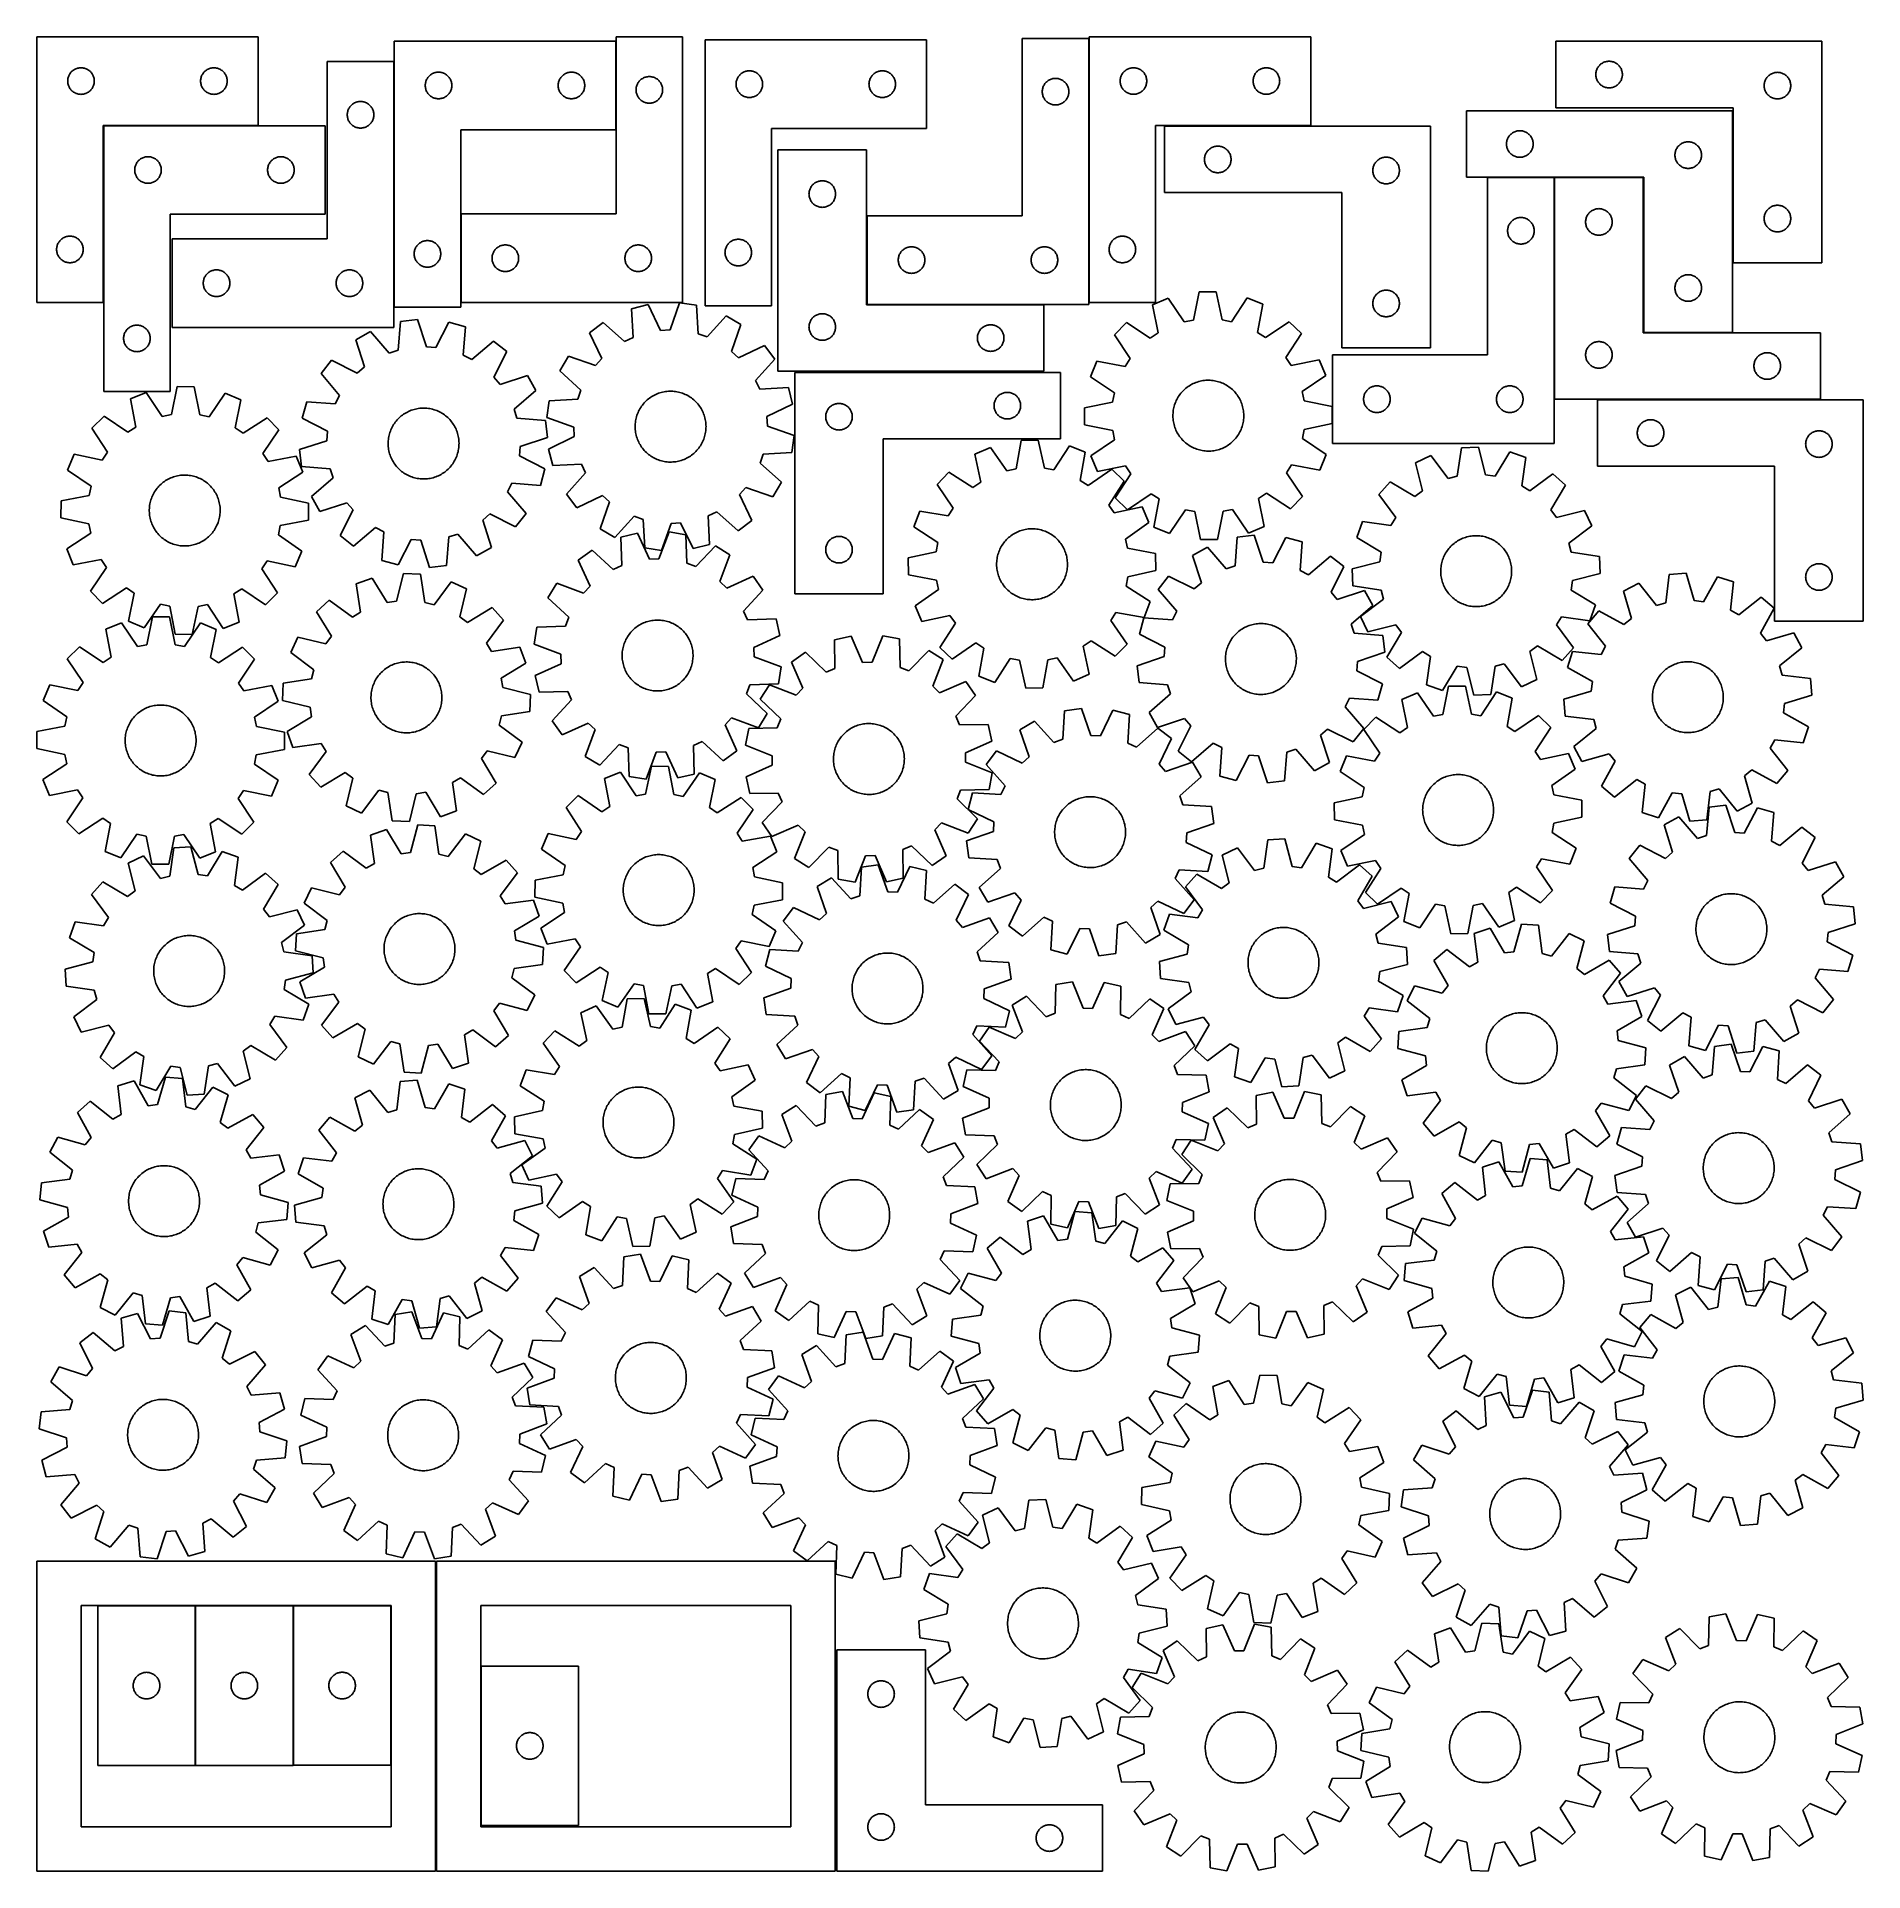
# Model space of a CAD drawing. Header units: millimetres. Extents: x 7 to 1243, y 7 to 1249.
import ezdxf

# ---------------------------------------------------------------- set-up
doc = ezdxf.new("R2010")
doc.units = ezdxf.units.MM
doc.layers.add('CUT', color=7, linetype='CONTINUOUS', true_color=0x000000)

msp = doc.modelspace()

# ---------------------------------------------------------------- linework, layer by layer
at = {"layer": 'CUT'}
for p, q in [((6.518485, 1248.539122), (6.518485, 1068.539122)), ((156.518485, 1248.539122), (6.518485, 1248.539122)), ((156.518485, 1188.539122), (156.518485, 1248.539122)), ((248.601493, 1245.561827), (248.601493, 1065.561827)), ((398.601493, 1245.561827), (248.601493, 1245.561827)), ((398.601493, 1185.561827), (398.601493, 1245.561827)), ((443.836972, 1248.579166), (398.836972, 1248.579166)), ((398.836972, 1248.579166), (398.836972, 1128.579166)), ((443.836972, 1068.579166), (443.836972, 1248.579166)), ((459.078177, 1246.444639), (459.078177, 1066.444639)), ((609.078177, 1246.444639), (459.078177, 1246.444639)), ((609.078177, 1186.444639), (609.078177, 1246.444639)), ((718.890988, 1247.356265), (673.890988, 1247.356265)), ((673.890988, 1247.356265), (673.890988, 1127.356265)), ((718.890988, 1067.356265), (718.890988, 1247.356265)), ((719.16027, 1248.555479), (719.16027, 1068.555479)), ((869.16027, 1248.555479), (719.16027, 1248.555479)), ((869.16027, 1188.555479), (869.16027, 1248.555479)), ((1215.204973, 1245.453436), (1035.204973, 1245.453436)), ((1035.204973, 1245.453436), (1035.204973, 1200.453436)), ((1215.204973, 1095.453436), (1215.204973, 1245.453436)), ((248.29498, 1231.705631), (203.29498, 1231.705631)), ((203.29498, 1231.705631), (203.29498, 1111.705631)), ((248.29498, 1051.705631), (248.29498, 1231.705631)), ((1064.841012, 1229.317397), (1065.270861, 1229.719994)), ((1065.270861, 1229.719994), (1065.72612, 1230.093616)), ((1065.72612, 1230.093616), (1066.204841, 1230.436663)), ((1066.204841, 1230.436663), (1066.704973, 1230.747665)), ((1066.704973, 1230.747665), (1067.224375, 1231.025291)), ((1067.224375, 1231.025291), (1067.760822, 1231.268352)), ((1067.760822, 1231.268352), (1068.312018, 1231.475807)), ((1068.312018, 1231.475807), (1068.875602, 1231.646769)), ((1068.875602, 1231.646769), (1069.44916, 1231.780504)), ((1069.44916, 1231.780504), (1070.030238, 1231.87644)), ((1070.030238, 1231.87644), (1070.616345, 1231.934166)), ((1070.616345, 1231.934166), (1071.204973, 1231.953436)), ((1071.204973, 1231.953436), (1071.793602, 1231.934166)), ((1071.793602, 1231.934166), (1072.379709, 1231.87644)), ((1072.379709, 1231.87644), (1072.960786, 1231.780504)), ((1072.960786, 1231.780504), (1073.534345, 1231.646769)), ((1073.534345, 1231.646769), (1074.097929, 1231.475807)), ((1074.097929, 1231.475807), (1074.649124, 1231.268352)), ((1074.649124, 1231.268352), (1075.185572, 1231.025291)), ((1075.185572, 1231.025291), (1075.704973, 1230.747665)), ((1075.704973, 1230.747665), (1076.205105, 1230.436663)), ((1076.205105, 1230.436663), (1076.683826, 1230.093616)), ((1076.683826, 1230.093616), (1077.139086, 1229.719994)), ((1077.139086, 1229.719994), (1077.568934, 1229.317397)), ((27.518485, 1218.539122), (27.537755, 1219.12775)), ((27.537755, 1217.950494), (27.518485, 1218.539122)), ((27.537755, 1219.12775), (27.595481, 1219.713858)), ((27.595481, 1217.364386), (27.537755, 1217.950494)), ((27.595481, 1219.713858), (27.691417, 1220.294935)), ((27.691417, 1216.783309), (27.595481, 1217.364386)), ((27.691417, 1220.294935), (27.825152, 1220.868493)), ((27.825152, 1220.868493), (27.996114, 1221.432077)), ((27.996114, 1221.432077), (28.203569, 1221.983273)), ((28.203569, 1221.983273), (28.44663, 1222.51972)), ((28.44663, 1222.51972), (28.724256, 1223.039122)), ((28.724256, 1223.039122), (29.035258, 1223.539254)), ((29.035258, 1223.539254), (29.378305, 1224.017975)), ((29.378305, 1224.017975), (29.751927, 1224.473234)), ((29.751927, 1224.473234), (30.154524, 1224.903083)), ((30.154524, 1224.903083), (30.584373, 1225.30568)), ((30.584373, 1225.30568), (31.039632, 1225.679302)), ((31.039632, 1225.679302), (31.518353, 1226.022348)), ((31.518353, 1226.022348), (32.018485, 1226.333351)), ((32.018485, 1226.333351), (32.537887, 1226.610977)), ((32.537887, 1226.610977), (33.074334, 1226.854038)), ((33.074334, 1226.854038), (33.62553, 1227.061493)), ((33.62553, 1227.061493), (34.189113, 1227.232454)), ((34.189113, 1227.232454), (34.762672, 1227.366189)), ((34.762672, 1227.366189), (35.343749, 1227.462126)), ((35.343749, 1227.462126), (35.929857, 1227.519852)), ((35.929857, 1227.519852), (36.518485, 1227.539122)), ((36.518485, 1227.539122), (37.107113, 1227.519852)), ((37.107113, 1227.519852), (37.693221, 1227.462126)), ((37.693221, 1227.462126), (38.274298, 1227.366189)), ((38.274298, 1227.366189), (38.847856, 1227.232454)), ((38.847856, 1227.232454), (39.41144, 1227.061493)), ((39.41144, 1227.061493), (39.962636, 1226.854038)), ((39.962636, 1226.854038), (40.499083, 1226.610977)), ((40.499083, 1226.610977), (41.018485, 1226.333351)), ((41.018485, 1226.333351), (41.518617, 1226.022348)), ((41.518617, 1226.022348), (41.997338, 1225.679302)), ((41.997338, 1225.679302), (42.452597, 1225.30568)), ((42.452597, 1225.30568), (42.882446, 1224.903083)), ((42.882446, 1224.903083), (43.285043, 1224.473234)), ((43.285043, 1224.473234), (43.658665, 1224.017975)), ((43.658665, 1224.017975), (44.001711, 1223.539254)), ((44.001711, 1223.539254), (44.312714, 1223.039122)), ((44.312714, 1223.039122), (44.59034, 1222.51972)), ((44.59034, 1222.51972), (44.833401, 1221.983273)), ((44.833401, 1221.983273), (45.040856, 1221.432077)), ((45.040856, 1221.432077), (45.211817, 1220.868493)), ((45.211817, 1220.868493), (45.345552, 1220.294935)), ((45.345552, 1220.294935), (45.441489, 1219.713858)), ((45.441489, 1217.364386), (45.345552, 1216.783309)), ((45.441489, 1219.713858), (45.499215, 1219.12775)), ((45.499215, 1217.950494), (45.441489, 1217.364386)), ((45.499215, 1219.12775), (45.518485, 1218.539122)), ((45.518485, 1218.539122), (45.499215, 1217.950494)), ((117.518485, 1218.539122), (117.537755, 1219.12775)), ((117.537755, 1217.950494), (117.518485, 1218.539122)), ((117.537755, 1219.12775), (117.595481, 1219.713858)), ((117.595481, 1217.364386), (117.537755, 1217.950494)), ((117.595481, 1219.713858), (117.691417, 1220.294935)), ((117.691417, 1216.783309), (117.595481, 1217.364386)), ((117.691417, 1220.294935), (117.825152, 1220.868493)), ((117.825152, 1220.868493), (117.996114, 1221.432077)), ((117.996114, 1221.432077), (118.203569, 1221.983273)), ((118.203569, 1221.983273), (118.44663, 1222.51972)), ((118.44663, 1222.51972), (118.724256, 1223.039122)), ((118.724256, 1223.039122), (119.035258, 1223.539254)), ((119.035258, 1223.539254), (119.378305, 1224.017975)), ((119.378305, 1224.017975), (119.751927, 1224.473234)), ((119.751927, 1224.473234), (120.154524, 1224.903083)), ((120.154524, 1224.903083), (120.584373, 1225.30568)), ((120.584373, 1225.30568), (121.039632, 1225.679302)), ((121.039632, 1225.679302), (121.518353, 1226.022348)), ((121.518353, 1226.022348), (122.018485, 1226.333351)), ((122.018485, 1226.333351), (122.537887, 1226.610977)), ((122.537887, 1226.610977), (123.074334, 1226.854038)), ((123.074334, 1226.854038), (123.62553, 1227.061493)), ((123.62553, 1227.061493), (124.189113, 1227.232454)), ((124.189113, 1227.232454), (124.762672, 1227.366189)), ((124.762672, 1227.366189), (125.343749, 1227.462126)), ((125.343749, 1227.462126), (125.929857, 1227.519852)), ((125.929857, 1227.519852), (126.518485, 1227.539122)), ((126.518485, 1227.539122), (127.107113, 1227.519852)), ((127.107113, 1227.519852), (127.693221, 1227.462126)), ((127.693221, 1227.462126), (128.274298, 1227.366189)), ((128.274298, 1227.366189), (128.847856, 1227.232454)), ((128.847856, 1227.232454), (129.41144, 1227.061493)), ((129.41144, 1227.061493), (129.962636, 1226.854038)), ((129.962636, 1226.854038), (130.499083, 1226.610977)), ((130.499083, 1226.610977), (131.018485, 1226.333351)), ((131.018485, 1226.333351), (131.518617, 1226.022348)), ((131.518617, 1226.022348), (131.997338, 1225.679302)), ((131.997338, 1225.679302), (132.452597, 1225.30568)), ((132.452597, 1225.30568), (132.882446, 1224.903083)), ((132.882446, 1224.903083), (133.285043, 1224.473234)), ((133.285043, 1224.473234), (133.658665, 1224.017975)), ((133.658665, 1224.017975), (134.001711, 1223.539254)), ((134.001711, 1223.539254), (134.312714, 1223.039122)), ((134.312714, 1223.039122), (134.59034, 1222.51972)), ((134.59034, 1222.51972), (134.833401, 1221.983273)), ((134.833401, 1221.983273), (135.040856, 1221.432077)), ((135.040856, 1221.432077), (135.211817, 1220.868493)), ((135.211817, 1220.868493), (135.345552, 1220.294935)), ((135.345552, 1220.294935), (135.441489, 1219.713858)), ((135.441489, 1217.364386), (135.345552, 1216.783309)), ((135.441489, 1219.713858), (135.499215, 1219.12775)), ((135.499215, 1217.950494), (135.441489, 1217.364386)), ((135.499215, 1219.12775), (135.518485, 1218.539122)), ((135.518485, 1218.539122), (135.499215, 1217.950494)), ((269.678489, 1216.736563), (269.774425, 1217.31764)), ((269.774425, 1217.31764), (269.90816, 1217.891198)), ((269.90816, 1217.891198), (270.079122, 1218.454782)), ((270.079122, 1218.454782), (270.286577, 1219.005978)), ((270.286577, 1219.005978), (270.529638, 1219.542425)), ((270.529638, 1219.542425), (270.807264, 1220.061827)), ((270.807264, 1220.061827), (271.118266, 1220.561959)), ((271.118266, 1220.561959), (271.461313, 1221.04068)), ((271.461313, 1221.04068), (271.834934, 1221.495939)), ((271.834934, 1221.495939), (272.237532, 1221.925788)), ((272.237532, 1221.925788), (272.66738, 1222.328385)), ((272.66738, 1222.328385), (273.12264, 1222.702007)), ((273.12264, 1222.702007), (273.601361, 1223.045053)), ((273.601361, 1223.045053), (274.101493, 1223.356056)), ((274.101493, 1223.356056), (274.620894, 1223.633682)), ((274.620894, 1223.633682), (275.157342, 1223.876743)), ((275.157342, 1223.876743), (275.708538, 1224.084198)), ((275.708538, 1224.084198), (276.272121, 1224.255159)), ((276.272121, 1224.255159), (276.84568, 1224.388894)), ((276.84568, 1224.388894), (277.426757, 1224.484831)), ((277.426757, 1224.484831), (278.012865, 1224.542557)), ((278.012865, 1224.542557), (278.601493, 1224.561827)), ((278.601493, 1224.561827), (279.190121, 1224.542557)), ((279.190121, 1224.542557), (279.776228, 1224.484831)), ((279.776228, 1224.484831), (280.357306, 1224.388894)), ((280.357306, 1224.388894), (280.930864, 1224.255159)), ((280.930864, 1224.255159), (281.494448, 1224.084198)), ((281.494448, 1224.084198), (282.045644, 1223.876743)), ((282.045644, 1223.876743), (282.582091, 1223.633682)), ((282.582091, 1223.633682), (283.101493, 1223.356056)), ((283.101493, 1223.356056), (283.601625, 1223.045053)), ((283.601625, 1223.045053), (284.080346, 1222.702007)), ((284.080346, 1222.702007), (284.535605, 1222.328385)), ((284.535605, 1222.328385), (284.965454, 1221.925788)), ((284.965454, 1221.925788), (285.368051, 1221.495939)), ((285.368051, 1221.495939), (285.741673, 1221.04068)), ((285.741673, 1221.04068), (286.084719, 1220.561959)), ((286.084719, 1220.561959), (286.395721, 1220.061827)), ((286.395721, 1220.061827), (286.673347, 1219.542425)), ((286.673347, 1219.542425), (286.916409, 1219.005978)), ((286.916409, 1219.005978), (287.123864, 1218.454782)), ((287.123864, 1218.454782), (287.294825, 1217.891198)), ((287.294825, 1217.891198), (287.42856, 1217.31764)), ((287.42856, 1217.31764), (287.524496, 1216.736563)), ((359.678489, 1216.736563), (359.774425, 1217.31764)), ((359.774425, 1217.31764), (359.90816, 1217.891198)), ((359.90816, 1217.891198), (360.079122, 1218.454782)), ((360.079122, 1218.454782), (360.286577, 1219.005978)), ((360.286577, 1219.005978), (360.529638, 1219.542425)), ((360.529638, 1219.542425), (360.807264, 1220.061827)), ((360.807264, 1220.061827), (361.118266, 1220.561959)), ((361.118266, 1220.561959), (361.461313, 1221.04068)), ((361.461313, 1221.04068), (361.834934, 1221.495939)), ((361.834934, 1221.495939), (362.237532, 1221.925788)), ((362.237532, 1221.925788), (362.66738, 1222.328385)), ((362.66738, 1222.328385), (363.12264, 1222.702007)), ((363.12264, 1222.702007), (363.601361, 1223.045053)), ((363.601361, 1223.045053), (364.101493, 1223.356056)), ((364.101493, 1223.356056), (364.620894, 1223.633682)), ((364.620894, 1223.633682), (365.157342, 1223.876743)), ((365.157342, 1223.876743), (365.708538, 1224.084198)), ((365.708538, 1224.084198), (366.272121, 1224.255159)), ((366.272121, 1224.255159), (366.84568, 1224.388894)), ((366.84568, 1224.388894), (367.426757, 1224.484831)), ((367.426757, 1224.484831), (368.012865, 1224.542557)), ((368.012865, 1224.542557), (368.601493, 1224.561827)), ((368.601493, 1224.561827), (369.190121, 1224.542557)), ((369.190121, 1224.542557), (369.776228, 1224.484831)), ((369.776228, 1224.484831), (370.357306, 1224.388894)), ((370.357306, 1224.388894), (370.930864, 1224.255159)), ((370.930864, 1224.255159), (371.494448, 1224.084198)), ((371.494448, 1224.084198), (372.045644, 1223.876743)), ((372.045644, 1223.876743), (372.582091, 1223.633682)), ((372.582091, 1223.633682), (373.101493, 1223.356056)), ((373.101493, 1223.356056), (373.601625, 1223.045053)), ((373.601625, 1223.045053), (374.080346, 1222.702007)), ((374.080346, 1222.702007), (374.535605, 1222.328385)), ((374.535605, 1222.328385), (374.965454, 1221.925788)), ((374.965454, 1221.925788), (375.368051, 1221.495939)), ((375.368051, 1221.495939), (375.741673, 1221.04068)), ((375.741673, 1221.04068), (376.084719, 1220.561959)), ((376.084719, 1220.561959), (376.395721, 1220.061827)), ((376.395721, 1220.061827), (376.673347, 1219.542425)), ((376.673347, 1219.542425), (376.916409, 1219.005978)), ((376.916409, 1219.005978), (377.123864, 1218.454782)), ((377.123864, 1218.454782), (377.294825, 1217.891198)), ((377.294825, 1217.891198), (377.42856, 1217.31764)), ((377.42856, 1217.31764), (377.524496, 1216.736563)), ((413.542743, 1217.079166), (413.853745, 1217.579298)), ((413.853745, 1217.579298), (414.196792, 1218.058019)), ((414.196792, 1218.058019), (414.570414, 1218.513278)), ((414.570414, 1218.513278), (414.973011, 1218.943127)), ((414.973011, 1218.943127), (415.40286, 1219.345724)), ((415.40286, 1219.345724), (415.858119, 1219.719346)), ((415.858119, 1219.719346), (416.33684, 1220.062392)), ((416.33684, 1220.062392), (416.836972, 1220.373394)), ((416.836972, 1220.373394), (417.356374, 1220.65102)), ((417.356374, 1220.65102), (417.892821, 1220.894082)), ((417.892821, 1220.894082), (418.444017, 1221.101537)), ((418.444017, 1221.101537), (419.007601, 1221.272498)), ((419.007601, 1221.272498), (419.581159, 1221.406233)), ((419.581159, 1221.406233), (420.162236, 1221.50217)), ((420.162236, 1221.50217), (420.748344, 1221.559896)), ((420.748344, 1221.559896), (421.336972, 1221.579166)), ((421.336972, 1221.579166), (421.9256, 1221.559896)), ((421.9256, 1221.559896), (422.511708, 1221.50217)), ((422.511708, 1221.50217), (423.092785, 1221.406233)), ((423.092785, 1221.406233), (423.666343, 1221.272498)), ((423.666343, 1221.272498), (424.229927, 1221.101537)), ((424.229927, 1221.101537), (424.781123, 1220.894082)), ((424.781123, 1220.894082), (425.31757, 1220.65102)), ((425.31757, 1220.65102), (425.836972, 1220.373394)), ((425.836972, 1220.373394), (426.337104, 1220.062392)), ((426.337104, 1220.062392), (426.815825, 1219.719346)), ((426.815825, 1219.719346), (427.271084, 1219.345724)), ((427.271084, 1219.345724), (427.700933, 1218.943127)), ((427.700933, 1218.943127), (428.10353, 1218.513278)), ((428.10353, 1218.513278), (428.477152, 1218.058019)), ((428.477152, 1218.058019), (428.820198, 1217.579298)), ((428.820198, 1217.579298), (429.131201, 1217.079166)), ((480.097447, 1217.033268), (480.155174, 1217.619375)), ((480.155174, 1217.619375), (480.25111, 1218.200452)), ((480.25111, 1218.200452), (480.384845, 1218.774011)), ((480.384845, 1218.774011), (480.555806, 1219.337595)), ((480.555806, 1219.337595), (480.763261, 1219.88879)), ((480.763261, 1219.88879), (481.006323, 1220.425238)), ((481.006323, 1220.425238), (481.283949, 1220.944639)), ((481.283949, 1220.944639), (481.594951, 1221.444772)), ((481.594951, 1221.444772), (481.937997, 1221.923492)), ((481.937997, 1221.923492), (482.311619, 1222.378752)), ((482.311619, 1222.378752), (482.714216, 1222.8086)), ((482.714216, 1222.8086), (483.144065, 1223.211198)), ((483.144065, 1223.211198), (483.599324, 1223.58482)), ((483.599324, 1223.58482), (484.078045, 1223.927866)), ((484.078045, 1223.927866), (484.578177, 1224.238868)), ((484.578177, 1224.238868), (485.097579, 1224.516494)), ((485.097579, 1224.516494), (485.634026, 1224.759555)), ((485.634026, 1224.759555), (486.185222, 1224.967011)), ((486.185222, 1224.967011), (486.748806, 1225.137972)), ((486.748806, 1225.137972), (487.322364, 1225.271707)), ((487.322364, 1225.271707), (487.903442, 1225.367643)), ((487.903442, 1225.367643), (488.489549, 1225.42537)), ((488.489549, 1225.42537), (489.078177, 1225.444639)), ((489.078177, 1225.444639), (489.666805, 1225.42537)), ((489.666805, 1225.42537), (490.252913, 1225.367643)), ((490.252913, 1225.367643), (490.83399, 1225.271707)), ((490.83399, 1225.271707), (491.407549, 1225.137972)), ((491.407549, 1225.137972), (491.971132, 1224.967011)), ((491.971132, 1224.967011), (492.522328, 1224.759555)), ((492.522328, 1224.759555), (493.058775, 1224.516494)), ((493.058775, 1224.516494), (493.578177, 1224.238868)), ((493.578177, 1224.238868), (494.078309, 1223.927866)), ((494.078309, 1223.927866), (494.55703, 1223.58482)), ((494.55703, 1223.58482), (495.01229, 1223.211198)), ((495.01229, 1223.211198), (495.442138, 1222.8086)), ((495.442138, 1222.8086), (495.844736, 1222.378752)), ((495.844736, 1222.378752), (496.218357, 1221.923492)), ((496.218357, 1221.923492), (496.561404, 1221.444772)), ((496.561404, 1221.444772), (496.872406, 1220.944639)), ((496.872406, 1220.944639), (497.150032, 1220.425238)), ((497.150032, 1220.425238), (497.393093, 1219.88879)), ((497.393093, 1219.88879), (497.600548, 1219.337595)), ((497.600548, 1219.337595), (497.77151, 1218.774011)), ((497.77151, 1218.774011), (497.905245, 1218.200452)), ((497.905245, 1218.200452), (498.001181, 1217.619375)), ((498.001181, 1217.619375), (498.058908, 1217.033268)), ((570.097447, 1217.033268), (570.155174, 1217.619375)), ((570.155174, 1217.619375), (570.25111, 1218.200452)), ((570.25111, 1218.200452), (570.384845, 1218.774011)), ((570.384845, 1218.774011), (570.555806, 1219.337595)), ((570.555806, 1219.337595), (570.763261, 1219.88879)), ((570.763261, 1219.88879), (571.006323, 1220.425238)), ((571.006323, 1220.425238), (571.283949, 1220.944639)), ((571.283949, 1220.944639), (571.594951, 1221.444772)), ((571.594951, 1221.444772), (571.937997, 1221.923492)), ((571.937997, 1221.923492), (572.311619, 1222.378752)), ((572.311619, 1222.378752), (572.714216, 1222.8086)), ((572.714216, 1222.8086), (573.144065, 1223.211198)), ((573.144065, 1223.211198), (573.599324, 1223.58482)), ((573.599324, 1223.58482), (574.078045, 1223.927866)), ((574.078045, 1223.927866), (574.578177, 1224.238868)), ((574.578177, 1224.238868), (575.097579, 1224.516494)), ((575.097579, 1224.516494), (575.634026, 1224.759555)), ((575.634026, 1224.759555), (576.185222, 1224.967011)), ((576.185222, 1224.967011), (576.748806, 1225.137972)), ((576.748806, 1225.137972), (577.322364, 1225.271707)), ((577.322364, 1225.271707), (577.903442, 1225.367643)), ((577.903442, 1225.367643), (578.489549, 1225.42537)), ((578.489549, 1225.42537), (579.078177, 1225.444639)), ((579.078177, 1225.444639), (579.666805, 1225.42537)), ((579.666805, 1225.42537), (580.252913, 1225.367643)), ((580.252913, 1225.367643), (580.83399, 1225.271707)), ((580.83399, 1225.271707), (581.407549, 1225.137972)), ((581.407549, 1225.137972), (581.971132, 1224.967011)), ((581.971132, 1224.967011), (582.522328, 1224.759555)), ((582.522328, 1224.759555), (583.058775, 1224.516494)), ((583.058775, 1224.516494), (583.578177, 1224.238868)), ((583.578177, 1224.238868), (584.078309, 1223.927866)), ((584.078309, 1223.927866), (584.55703, 1223.58482)), ((584.55703, 1223.58482), (585.01229, 1223.211198)), ((585.01229, 1223.211198), (585.442138, 1222.8086)), ((585.442138, 1222.8086), (585.844736, 1222.378752)), ((585.844736, 1222.378752), (586.218357, 1221.923492)), ((586.218357, 1221.923492), (586.561404, 1221.444772)), ((586.561404, 1221.444772), (586.872406, 1220.944639)), ((586.872406, 1220.944639), (587.150032, 1220.425238)), ((587.150032, 1220.425238), (587.393093, 1219.88879)), ((587.393093, 1219.88879), (587.600548, 1219.337595)), ((587.600548, 1219.337595), (587.77151, 1218.774011)), ((587.77151, 1218.774011), (587.905245, 1218.200452)), ((587.905245, 1218.200452), (588.001181, 1217.619375)), ((588.001181, 1217.619375), (588.058908, 1217.033268)), ((689.250808, 1216.835118), (689.62443, 1217.290378)), ((689.62443, 1217.290378), (690.027027, 1217.720226)), ((690.027027, 1217.720226), (690.456876, 1218.122824)), ((690.456876, 1218.122824), (690.912135, 1218.496445)), ((690.912135, 1218.496445), (691.390856, 1218.839492)), ((691.390856, 1218.839492), (691.890988, 1219.150494)), ((691.890988, 1219.150494), (692.41039, 1219.42812)), ((692.41039, 1219.42812), (692.946837, 1219.671181)), ((692.946837, 1219.671181), (693.498033, 1219.878637)), ((693.498033, 1219.878637), (694.061617, 1220.049598)), ((694.061617, 1220.049598), (694.635175, 1220.183333)), ((694.635175, 1220.183333), (695.216252, 1220.279269)), ((695.216252, 1220.279269), (695.80236, 1220.336996)), ((695.80236, 1220.336996), (696.390988, 1220.356265)), ((696.390988, 1220.356265), (696.979616, 1220.336996)), ((696.979616, 1220.336996), (697.565724, 1220.279269)), ((697.565724, 1220.279269), (698.146801, 1220.183333)), ((698.146801, 1220.183333), (698.720359, 1220.049598)), ((698.720359, 1220.049598), (699.283943, 1219.878637)), ((699.283943, 1219.878637), (699.835139, 1219.671181)), ((699.835139, 1219.671181), (700.371586, 1219.42812)), ((700.371586, 1219.42812), (700.890988, 1219.150494)), ((700.890988, 1219.150494), (701.39112, 1218.839492)), ((701.39112, 1218.839492), (701.869841, 1218.496445)), ((701.869841, 1218.496445), (702.3251, 1218.122824)), ((702.3251, 1218.122824), (702.754949, 1217.720226)), ((702.754949, 1217.720226), (703.157546, 1217.290378)), ((703.157546, 1217.290378), (703.531168, 1216.835118)), ((740.16027, 1218.555479), (740.179539, 1219.144107)), ((740.179539, 1217.966851), (740.16027, 1218.555479)), ((740.179539, 1219.144107), (740.237266, 1219.730215)), ((740.237266, 1217.380744), (740.179539, 1217.966851)), ((740.237266, 1219.730215), (740.333202, 1220.311292)), ((740.333202, 1216.799666), (740.237266, 1217.380744)), ((740.333202, 1220.311292), (740.466937, 1220.884851)), ((740.466937, 1220.884851), (740.637898, 1221.448434)), ((740.637898, 1221.448434), (740.845354, 1221.99963)), ((740.845354, 1221.99963), (741.088415, 1222.536078)), ((741.088415, 1222.536078), (741.366041, 1223.055479)), ((741.366041, 1223.055479), (741.677043, 1223.555611)), ((741.677043, 1223.555611), (742.02009, 1224.034332)), ((742.02009, 1224.034332), (742.393711, 1224.489592)), ((742.393711, 1224.489592), (742.796309, 1224.91944)), ((742.796309, 1224.91944), (743.226157, 1225.322038)), ((743.226157, 1225.322038), (743.681417, 1225.695659)), ((743.681417, 1225.695659), (744.160137, 1226.038706)), ((744.160137, 1226.038706), (744.66027, 1226.349708)), ((744.66027, 1226.349708), (745.179671, 1226.627334)), ((745.179671, 1226.627334), (745.716119, 1226.870395)), ((745.716119, 1226.870395), (746.267314, 1227.07785)), ((746.267314, 1227.07785), (746.830898, 1227.248812)), ((746.830898, 1227.248812), (747.404457, 1227.382547)), ((747.404457, 1227.382547), (747.985534, 1227.478483)), ((747.985534, 1227.478483), (748.571641, 1227.53621)), ((748.571641, 1227.53621), (749.16027, 1227.555479)), ((749.16027, 1227.555479), (749.748898, 1227.53621)), ((749.748898, 1227.53621), (750.335005, 1227.478483)), ((750.335005, 1227.478483), (750.916082, 1227.382547)), ((750.916082, 1227.382547), (751.489641, 1227.248812)), ((751.489641, 1227.248812), (752.053225, 1227.07785)), ((752.053225, 1227.07785), (752.60442, 1226.870395)), ((752.60442, 1226.870395), (753.140868, 1226.627334)), ((753.140868, 1226.627334), (753.66027, 1226.349708)), ((753.66027, 1226.349708), (754.160402, 1226.038706)), ((754.160402, 1226.038706), (754.639122, 1225.695659)), ((754.639122, 1225.695659), (755.094382, 1225.322038)), ((755.094382, 1225.322038), (755.524231, 1224.91944)), ((755.524231, 1224.91944), (755.926828, 1224.489592)), ((755.926828, 1224.489592), (756.30045, 1224.034332)), ((756.30045, 1224.034332), (756.643496, 1223.555611)), ((756.643496, 1223.555611), (756.954498, 1223.055479)), ((756.954498, 1223.055479), (757.232124, 1222.536078)), ((757.232124, 1222.536078), (757.475185, 1221.99963)), ((757.475185, 1221.99963), (757.682641, 1221.448434)), ((757.682641, 1221.448434), (757.853602, 1220.884851)), ((757.853602, 1220.884851), (757.987337, 1220.311292)), ((757.987337, 1220.311292), (758.083273, 1219.730215)), ((758.083273, 1217.380744), (757.987337, 1216.799666)), ((758.083273, 1219.730215), (758.141, 1219.144107)), ((758.141, 1217.966851), (758.083273, 1217.380744)), ((758.141, 1219.144107), (758.16027, 1218.555479)), ((758.16027, 1218.555479), (758.141, 1217.966851)), ((830.16027, 1218.555479), (830.179539, 1219.144107)), ((830.179539, 1217.966851), (830.16027, 1218.555479)), ((830.179539, 1219.144107), (830.237266, 1219.730215)), ((830.237266, 1217.380744), (830.179539, 1217.966851)), ((830.237266, 1219.730215), (830.333202, 1220.311292)), ((830.333202, 1216.799666), (830.237266, 1217.380744)), ((830.333202, 1220.311292), (830.466937, 1220.884851)), ((830.466937, 1220.884851), (830.637898, 1221.448434)), ((830.637898, 1221.448434), (830.845354, 1221.99963)), ((830.845354, 1221.99963), (831.088415, 1222.536078)), ((831.088415, 1222.536078), (831.366041, 1223.055479)), ((831.366041, 1223.055479), (831.677043, 1223.555611)), ((831.677043, 1223.555611), (832.02009, 1224.034332)), ((832.02009, 1224.034332), (832.393711, 1224.489592)), ((832.393711, 1224.489592), (832.796309, 1224.91944)), ((832.796309, 1224.91944), (833.226157, 1225.322038)), ((833.226157, 1225.322038), (833.681417, 1225.695659)), ((833.681417, 1225.695659), (834.160137, 1226.038706)), ((834.160137, 1226.038706), (834.66027, 1226.349708)), ((834.66027, 1226.349708), (835.179671, 1226.627334)), ((835.179671, 1226.627334), (835.716119, 1226.870395)), ((835.716119, 1226.870395), (836.267314, 1227.07785)), ((836.267314, 1227.07785), (836.830898, 1227.248812)), ((836.830898, 1227.248812), (837.404457, 1227.382547)), ((837.404457, 1227.382547), (837.985534, 1227.478483)), ((837.985534, 1227.478483), (838.571641, 1227.53621)), ((838.571641, 1227.53621), (839.16027, 1227.555479)), ((839.16027, 1227.555479), (839.748898, 1227.53621)), ((839.748898, 1227.53621), (840.335005, 1227.478483)), ((840.335005, 1227.478483), (840.916082, 1227.382547)), ((840.916082, 1227.382547), (841.489641, 1227.248812)), ((841.489641, 1227.248812), (842.053225, 1227.07785)), ((842.053225, 1227.07785), (842.60442, 1226.870395)), ((842.60442, 1226.870395), (843.140868, 1226.627334)), ((843.140868, 1226.627334), (843.66027, 1226.349708)), ((843.66027, 1226.349708), (844.160402, 1226.038706)), ((844.160402, 1226.038706), (844.639122, 1225.695659)), ((844.639122, 1225.695659), (845.094382, 1225.322038)), ((845.094382, 1225.322038), (845.524231, 1224.91944)), ((845.524231, 1224.91944), (845.926828, 1224.489592)), ((845.926828, 1224.489592), (846.30045, 1224.034332)), ((846.30045, 1224.034332), (846.643496, 1223.555611)), ((846.643496, 1223.555611), (846.954498, 1223.055479)), ((846.954498, 1223.055479), (847.232124, 1222.536078)), ((847.232124, 1222.536078), (847.475185, 1221.99963)), ((847.475185, 1221.99963), (847.682641, 1221.448434)), ((847.682641, 1221.448434), (847.853602, 1220.884851)), ((847.853602, 1220.884851), (847.987337, 1220.311292)), ((847.987337, 1220.311292), (848.083273, 1219.730215)), ((848.083273, 1217.380744), (847.987337, 1216.799666)), ((848.083273, 1219.730215), (848.141, 1219.144107)), ((848.141, 1217.966851), (848.083273, 1217.380744)), ((848.141, 1219.144107), (848.16027, 1218.555479)), ((848.16027, 1218.555479), (848.141, 1217.966851)), ((1062.204973, 1222.953436), (1062.224243, 1223.542064)), ((1062.224243, 1222.364808), (1062.204973, 1222.953436)), ((1062.224243, 1223.542064), (1062.28197, 1224.128172)), ((1062.28197, 1221.7787), (1062.224243, 1222.364808)), ((1062.28197, 1224.128172), (1062.377906, 1224.709249)), ((1062.377906, 1221.197623), (1062.28197, 1221.7787)), ((1062.377906, 1224.709249), (1062.511641, 1225.282808)), ((1062.511641, 1220.624065), (1062.377906, 1221.197623)), ((1062.511641, 1225.282808), (1062.682602, 1225.846391)), ((1062.682602, 1220.060481), (1062.511641, 1220.624065)), ((1062.682602, 1225.846391), (1062.890058, 1226.397587)), ((1062.890058, 1219.509285), (1062.682602, 1220.060481)), ((1062.890058, 1226.397587), (1063.133119, 1226.934034)), ((1063.133119, 1218.972838), (1062.890058, 1219.509285)), ((1063.133119, 1226.934034), (1063.410745, 1227.453436)), ((1063.410745, 1218.453436), (1063.133119, 1218.972838)), ((1063.410745, 1227.453436), (1063.721747, 1227.953568)), ((1063.721747, 1217.953304), (1063.410745, 1218.453436)), ((1063.721747, 1227.953568), (1064.064793, 1228.432289)), ((1064.064793, 1217.474583), (1063.721747, 1217.953304)), ((1064.064793, 1228.432289), (1064.438415, 1228.887548)), ((1064.438415, 1217.019324), (1064.064793, 1217.474583)), ((1064.438415, 1228.887548), (1064.841012, 1229.317397)), ((1077.568934, 1229.317397), (1077.971532, 1228.887548)), ((1077.971532, 1228.887548), (1078.345153, 1228.432289)), ((1078.345153, 1217.474583), (1077.971532, 1217.019324)), ((1078.345153, 1228.432289), (1078.6882, 1227.953568)), ((1078.6882, 1217.953304), (1078.345153, 1217.474583)), ((1078.6882, 1227.953568), (1078.999202, 1227.453436)), ((1078.999202, 1218.453436), (1078.6882, 1217.953304)), ((1078.999202, 1227.453436), (1079.276828, 1226.934034)), ((1079.276828, 1218.972838), (1078.999202, 1218.453436)), ((1079.276828, 1226.934034), (1079.519889, 1226.397587)), ((1079.519889, 1219.509285), (1079.276828, 1218.972838)), ((1079.519889, 1226.397587), (1079.727345, 1225.846391)), ((1079.727345, 1220.060481), (1079.519889, 1219.509285)), ((1079.727345, 1225.846391), (1079.898306, 1225.282808)), ((1079.898306, 1220.624065), (1079.727345, 1220.060481)), ((1079.898306, 1225.282808), (1080.032041, 1224.709249)), ((1080.032041, 1221.197623), (1079.898306, 1220.624065)), ((1080.032041, 1224.709249), (1080.127977, 1224.128172)), ((1080.127977, 1221.7787), (1080.032041, 1221.197623)), ((1080.127977, 1224.128172), (1080.185704, 1223.542064)), ((1080.185704, 1222.364808), (1080.127977, 1221.7787)), ((1080.185704, 1223.542064), (1080.204973, 1222.953436)), ((1080.204973, 1222.953436), (1080.185704, 1222.364808)), ((1176.377906, 1217.209249), (1176.511641, 1217.782808)), ((1176.511641, 1217.782808), (1176.682602, 1218.346391)), ((1176.682602, 1218.346391), (1176.890058, 1218.897587)), ((1176.890058, 1218.897587), (1177.133119, 1219.434034)), ((1177.133119, 1219.434034), (1177.410745, 1219.953436)), ((1177.410745, 1219.953436), (1177.721747, 1220.453568)), ((1177.721747, 1220.453568), (1178.064793, 1220.932289)), ((1178.064793, 1220.932289), (1178.438415, 1221.387548)), ((1178.438415, 1221.387548), (1178.841012, 1221.817397)), ((1178.841012, 1221.817397), (1179.270861, 1222.219994)), ((1179.270861, 1222.219994), (1179.72612, 1222.593616)), ((1179.72612, 1222.593616), (1180.204841, 1222.936663)), ((1180.204841, 1222.936663), (1180.704973, 1223.247665)), ((1180.704973, 1223.247665), (1181.224375, 1223.525291)), ((1181.224375, 1223.525291), (1181.760822, 1223.768352)), ((1181.760822, 1223.768352), (1182.312018, 1223.975807)), ((1182.312018, 1223.975807), (1182.875602, 1224.146769)), ((1182.875602, 1224.146769), (1183.44916, 1224.280504)), ((1183.44916, 1224.280504), (1184.030238, 1224.37644)), ((1184.030238, 1224.37644), (1184.616345, 1224.434166)), ((1184.616345, 1224.434166), (1185.204973, 1224.453436)), ((1185.204973, 1224.453436), (1185.793602, 1224.434166)), ((1185.793602, 1224.434166), (1186.379709, 1224.37644)), ((1186.379709, 1224.37644), (1186.960786, 1224.280504)), ((1186.960786, 1224.280504), (1187.534345, 1224.146769)), ((1187.534345, 1224.146769), (1188.097929, 1223.975807)), ((1188.097929, 1223.975807), (1188.649124, 1223.768352)), ((1188.649124, 1223.768352), (1189.185572, 1223.525291)), ((1189.185572, 1223.525291), (1189.704973, 1223.247665)), ((1189.704973, 1223.247665), (1190.205105, 1222.936663)), ((1190.205105, 1222.936663), (1190.683826, 1222.593616)), ((1190.683826, 1222.593616), (1191.139086, 1222.219994)), ((1191.139086, 1222.219994), (1191.568934, 1221.817397)), ((1191.568934, 1221.817397), (1191.971532, 1221.387548)), ((1191.971532, 1221.387548), (1192.345153, 1220.932289)), ((1192.345153, 1220.932289), (1192.6882, 1220.453568)), ((1192.6882, 1220.453568), (1192.999202, 1219.953436)), ((1192.999202, 1219.953436), (1193.276828, 1219.434034)), ((1193.276828, 1219.434034), (1193.519889, 1218.897587)), ((1193.519889, 1218.897587), (1193.727345, 1218.346391)), ((1193.727345, 1218.346391), (1193.898306, 1217.782808)), ((1193.898306, 1217.782808), (1194.032041, 1217.209249)), ((27.825152, 1216.20975), (27.691417, 1216.783309)), ((27.996114, 1215.646167), (27.825152, 1216.20975)), ((28.203569, 1215.094971), (27.996114, 1215.646167)), ((28.44663, 1214.558524), (28.203569, 1215.094971)), ((28.724256, 1214.039122), (28.44663, 1214.558524)), ((29.035258, 1213.53899), (28.724256, 1214.039122)), ((29.378305, 1213.060269), (29.035258, 1213.53899)), ((29.751927, 1212.60501), (29.378305, 1213.060269)), ((30.154524, 1212.175161), (29.751927, 1212.60501)), ((30.584373, 1211.772564), (30.154524, 1212.175161)), ((31.039632, 1211.398942), (30.584373, 1211.772564)), ((31.518353, 1211.055895), (31.039632, 1211.398942)), ((32.018485, 1210.744893), (31.518353, 1211.055895)), ((32.537887, 1210.467267), (32.018485, 1210.744893)), ((33.074334, 1210.224206), (32.537887, 1210.467267)), ((33.62553, 1210.016751), (33.074334, 1210.224206)), ((34.189113, 1209.845789), (33.62553, 1210.016751)), ((34.762672, 1209.712054), (34.189113, 1209.845789)), ((35.343749, 1209.616118), (34.762672, 1209.712054)), ((35.929857, 1209.558392), (35.343749, 1209.616118)), ((36.518485, 1209.539122), (35.929857, 1209.558392)), ((37.107113, 1209.558392), (36.518485, 1209.539122)), ((37.693221, 1209.616118), (37.107113, 1209.558392)), ((38.274298, 1209.712054), (37.693221, 1209.616118)), ((38.847856, 1209.845789), (38.274298, 1209.712054)), ((39.41144, 1210.016751), (38.847856, 1209.845789)), ((39.962636, 1210.224206), (39.41144, 1210.016751)), ((40.499083, 1210.467267), (39.962636, 1210.224206)), ((41.018485, 1210.744893), (40.499083, 1210.467267)), ((41.518617, 1211.055895), (41.018485, 1210.744893)), ((41.997338, 1211.398942), (41.518617, 1211.055895)), ((42.452597, 1211.772564), (41.997338, 1211.398942)), ((42.882446, 1212.175161), (42.452597, 1211.772564)), ((43.285043, 1212.60501), (42.882446, 1212.175161)), ((43.658665, 1213.060269), (43.285043, 1212.60501)), ((44.001711, 1213.53899), (43.658665, 1213.060269)), ((44.312714, 1214.039122), (44.001711, 1213.53899)), ((44.59034, 1214.558524), (44.312714, 1214.039122)), ((44.833401, 1215.094971), (44.59034, 1214.558524)), ((45.040856, 1215.646167), (44.833401, 1215.094971)), ((45.211817, 1216.20975), (45.040856, 1215.646167)), ((45.345552, 1216.783309), (45.211817, 1216.20975)), ((117.825152, 1216.20975), (117.691417, 1216.783309)), ((117.996114, 1215.646167), (117.825152, 1216.20975)), ((118.203569, 1215.094971), (117.996114, 1215.646167)), ((118.44663, 1214.558524), (118.203569, 1215.094971)), ((118.724256, 1214.039122), (118.44663, 1214.558524)), ((119.035258, 1213.53899), (118.724256, 1214.039122)), ((119.378305, 1213.060269), (119.035258, 1213.53899)), ((119.751927, 1212.60501), (119.378305, 1213.060269)), ((120.154524, 1212.175161), (119.751927, 1212.60501)), ((120.584373, 1211.772564), (120.154524, 1212.175161)), ((121.039632, 1211.398942), (120.584373, 1211.772564)), ((121.518353, 1211.055895), (121.039632, 1211.398942)), ((122.018485, 1210.744893), (121.518353, 1211.055895)), ((122.537887, 1210.467267), (122.018485, 1210.744893)), ((123.074334, 1210.224206), (122.537887, 1210.467267)), ((123.62553, 1210.016751), (123.074334, 1210.224206)), ((124.189113, 1209.845789), (123.62553, 1210.016751)), ((124.762672, 1209.712054), (124.189113, 1209.845789)), ((125.343749, 1209.616118), (124.762672, 1209.712054)), ((125.929857, 1209.558392), (125.343749, 1209.616118)), ((126.518485, 1209.539122), (125.929857, 1209.558392)), ((127.107113, 1209.558392), (126.518485, 1209.539122)), ((127.693221, 1209.616118), (127.107113, 1209.558392)), ((128.274298, 1209.712054), (127.693221, 1209.616118)), ((128.847856, 1209.845789), (128.274298, 1209.712054)), ((129.41144, 1210.016751), (128.847856, 1209.845789)), ((129.962636, 1210.224206), (129.41144, 1210.016751)), ((130.499083, 1210.467267), (129.962636, 1210.224206)), ((131.018485, 1210.744893), (130.499083, 1210.467267)), ((131.518617, 1211.055895), (131.018485, 1210.744893)), ((131.997338, 1211.398942), (131.518617, 1211.055895)), ((132.452597, 1211.772564), (131.997338, 1211.398942)), ((132.882446, 1212.175161), (132.452597, 1211.772564)), ((133.285043, 1212.60501), (132.882446, 1212.175161)), ((133.658665, 1213.060269), (133.285043, 1212.60501)), ((134.001711, 1213.53899), (133.658665, 1213.060269)), ((134.312714, 1214.039122), (134.001711, 1213.53899)), ((134.59034, 1214.558524), (134.312714, 1214.039122)), ((134.833401, 1215.094971), (134.59034, 1214.558524)), ((135.040856, 1215.646167), (134.833401, 1215.094971)), ((135.211817, 1216.20975), (135.040856, 1215.646167)), ((135.345552, 1216.783309), (135.211817, 1216.20975)), ((269.601493, 1215.561827), (269.620762, 1216.150455)), ((269.620762, 1214.973199), (269.601493, 1215.561827)), ((269.620762, 1216.150455), (269.678489, 1216.736563)), ((269.678489, 1214.387091), (269.620762, 1214.973199)), ((269.774425, 1213.806014), (269.678489, 1214.387091)), ((269.90816, 1213.232456), (269.774425, 1213.806014)), ((270.079122, 1212.668872), (269.90816, 1213.232456)), ((270.286577, 1212.117676), (270.079122, 1212.668872)), ((270.529638, 1211.581229), (270.286577, 1212.117676)), ((270.807264, 1211.061827), (270.529638, 1211.581229)), ((271.118266, 1210.561695), (270.807264, 1211.061827)), ((271.461313, 1210.082974), (271.118266, 1210.561695)), ((271.834934, 1209.627715), (271.461313, 1210.082974)), ((272.237532, 1209.197866), (271.834934, 1209.627715)), ((272.66738, 1208.795269), (272.237532, 1209.197866)), ((273.12264, 1208.421647), (272.66738, 1208.795269)), ((273.601361, 1208.0786), (273.12264, 1208.421647)), ((274.101493, 1207.767598), (273.601361, 1208.0786)), ((274.620894, 1207.489972), (274.101493, 1207.767598)), ((275.157342, 1207.246911), (274.620894, 1207.489972)), ((275.708538, 1207.039456), (275.157342, 1207.246911)), ((276.272121, 1206.868495), (275.708538, 1207.039456)), ((276.84568, 1206.734759), (276.272121, 1206.868495)), ((277.426757, 1206.638823), (276.84568, 1206.734759)), ((278.012865, 1206.581097), (277.426757, 1206.638823)), ((278.601493, 1206.561827), (278.012865, 1206.581097)), ((279.190121, 1206.581097), (278.601493, 1206.561827)), ((279.776228, 1206.638823), (279.190121, 1206.581097)), ((280.357306, 1206.734759), (279.776228, 1206.638823)), ((280.930864, 1206.868495), (280.357306, 1206.734759)), ((281.494448, 1207.039456), (280.930864, 1206.868495)), ((282.045644, 1207.246911), (281.494448, 1207.039456)), ((282.582091, 1207.489972), (282.045644, 1207.246911)), ((283.101493, 1207.767598), (282.582091, 1207.489972)), ((283.601625, 1208.0786), (283.101493, 1207.767598)), ((284.080346, 1208.421647), (283.601625, 1208.0786)), ((284.535605, 1208.795269), (284.080346, 1208.421647)), ((284.965454, 1209.197866), (284.535605, 1208.795269)), ((285.368051, 1209.627715), (284.965454, 1209.197866)), ((285.741673, 1210.082974), (285.368051, 1209.627715)), ((286.084719, 1210.561695), (285.741673, 1210.082974)), ((286.395721, 1211.061827), (286.084719, 1210.561695)), ((286.673347, 1211.581229), (286.395721, 1211.061827)), ((286.916409, 1212.117676), (286.673347, 1211.581229)), ((287.123864, 1212.668872), (286.916409, 1212.117676)), ((287.294825, 1213.232456), (287.123864, 1212.668872)), ((287.42856, 1213.806014), (287.294825, 1213.232456)), ((287.524496, 1214.387091), (287.42856, 1213.806014)), ((287.524496, 1216.736563), (287.582223, 1216.150455)), ((287.582223, 1214.973199), (287.524496, 1214.387091)), ((287.582223, 1216.150455), (287.601493, 1215.561827)), ((287.601493, 1215.561827), (287.582223, 1214.973199)), ((359.601493, 1215.561827), (359.620762, 1216.150455)), ((359.620762, 1214.973199), (359.601493, 1215.561827)), ((359.620762, 1216.150455), (359.678489, 1216.736563)), ((359.678489, 1214.387091), (359.620762, 1214.973199)), ((359.774425, 1213.806014), (359.678489, 1214.387091)), ((359.90816, 1213.232456), (359.774425, 1213.806014)), ((360.079122, 1212.668872), (359.90816, 1213.232456)), ((360.286577, 1212.117676), (360.079122, 1212.668872)), ((360.529638, 1211.581229), (360.286577, 1212.117676)), ((360.807264, 1211.061827), (360.529638, 1211.581229)), ((361.118266, 1210.561695), (360.807264, 1211.061827)), ((361.461313, 1210.082974), (361.118266, 1210.561695)), ((361.834934, 1209.627715), (361.461313, 1210.082974)), ((362.237532, 1209.197866), (361.834934, 1209.627715)), ((362.66738, 1208.795269), (362.237532, 1209.197866)), ((363.12264, 1208.421647), (362.66738, 1208.795269)), ((363.601361, 1208.0786), (363.12264, 1208.421647)), ((364.101493, 1207.767598), (363.601361, 1208.0786)), ((364.620894, 1207.489972), (364.101493, 1207.767598)), ((365.157342, 1207.246911), (364.620894, 1207.489972)), ((365.708538, 1207.039456), (365.157342, 1207.246911)), ((366.272121, 1206.868495), (365.708538, 1207.039456)), ((366.84568, 1206.734759), (366.272121, 1206.868495)), ((367.426757, 1206.638823), (366.84568, 1206.734759)), ((368.012865, 1206.581097), (367.426757, 1206.638823)), ((368.601493, 1206.561827), (368.012865, 1206.581097)), ((369.190121, 1206.581097), (368.601493, 1206.561827)), ((369.776228, 1206.638823), (369.190121, 1206.581097)), ((370.357306, 1206.734759), (369.776228, 1206.638823)), ((370.930864, 1206.868495), (370.357306, 1206.734759)), ((371.494448, 1207.039456), (370.930864, 1206.868495)), ((372.045644, 1207.246911), (371.494448, 1207.039456)), ((372.582091, 1207.489972), (372.045644, 1207.246911)), ((373.101493, 1207.767598), (372.582091, 1207.489972)), ((373.601625, 1208.0786), (373.101493, 1207.767598)), ((374.080346, 1208.421647), (373.601625, 1208.0786)), ((374.535605, 1208.795269), (374.080346, 1208.421647)), ((374.965454, 1209.197866), (374.535605, 1208.795269)), ((375.368051, 1209.627715), (374.965454, 1209.197866)), ((375.741673, 1210.082974), (375.368051, 1209.627715)), ((376.084719, 1210.561695), (375.741673, 1210.082974)), ((376.395721, 1211.061827), (376.084719, 1210.561695)), ((376.673347, 1211.581229), (376.395721, 1211.061827)), ((376.916409, 1212.117676), (376.673347, 1211.581229)), ((377.123864, 1212.668872), (376.916409, 1212.117676)), ((377.294825, 1213.232456), (377.123864, 1212.668872)), ((377.42856, 1213.806014), (377.294825, 1213.232456)), ((377.524496, 1214.387091), (377.42856, 1213.806014)), ((377.524496, 1216.736563), (377.582223, 1216.150455)), ((377.582223, 1214.973199), (377.524496, 1214.387091)), ((377.582223, 1216.150455), (377.601493, 1215.561827)), ((377.601493, 1215.561827), (377.582223, 1214.973199)), ((412.336972, 1212.579166), (412.356242, 1213.167794)), ((412.356242, 1211.990538), (412.336972, 1212.579166)), ((412.356242, 1213.167794), (412.413968, 1213.753902)), ((412.413968, 1211.40443), (412.356242, 1211.990538)), ((412.413968, 1213.753902), (412.509904, 1214.334979)), ((412.509904, 1210.823353), (412.413968, 1211.40443)), ((412.509904, 1214.334979), (412.643639, 1214.908537)), ((412.643639, 1210.249794), (412.509904, 1210.823353)), ((412.643639, 1214.908537), (412.814601, 1215.472121)), ((412.814601, 1209.686211), (412.643639, 1210.249794)), ((412.814601, 1215.472121), (413.022056, 1216.023317)), ((413.022056, 1209.135015), (412.814601, 1209.686211)), ((413.022056, 1216.023317), (413.265117, 1216.559764)), ((413.265117, 1208.598568), (413.022056, 1209.135015)), ((413.265117, 1216.559764), (413.542743, 1217.079166)), ((413.542743, 1208.079166), (413.265117, 1208.598568)), ((413.853745, 1207.579034), (413.542743, 1208.079166)), ((414.196792, 1207.100313), (413.853745, 1207.579034)), ((414.570414, 1206.645053), (414.196792, 1207.100313)), ((414.973011, 1206.215205), (414.570414, 1206.645053)), ((415.40286, 1205.812608), (414.973011, 1206.215205)), ((415.858119, 1205.438986), (415.40286, 1205.812608)), ((416.33684, 1205.095939), (415.858119, 1205.438986)), ((416.836972, 1204.784937), (416.33684, 1205.095939)), ((426.337104, 1205.095939), (425.836972, 1204.784937)), ((426.815825, 1205.438986), (426.337104, 1205.095939)), ((427.271084, 1205.812608), (426.815825, 1205.438986)), ((427.700933, 1206.215205), (427.271084, 1205.812608)), ((428.10353, 1206.645053), (427.700933, 1206.215205)), ((428.477152, 1207.100313), (428.10353, 1206.645053)), ((428.820198, 1207.579034), (428.477152, 1207.100313)), ((429.131201, 1208.079166), (428.820198, 1207.579034)), ((429.131201, 1217.079166), (429.408827, 1216.559764)), ((429.408827, 1208.598568), (429.131201, 1208.079166)), ((429.408827, 1216.559764), (429.651888, 1216.023317)), ((429.651888, 1209.135015), (429.408827, 1208.598568)), ((429.651888, 1216.023317), (429.859343, 1215.472121)), ((429.859343, 1209.686211), (429.651888, 1209.135015)), ((429.859343, 1215.472121), (430.030304, 1214.908537)), ((430.030304, 1210.249794), (429.859343, 1209.686211)), ((430.030304, 1214.908537), (430.164039, 1214.334979)), ((430.164039, 1210.823353), (430.030304, 1210.249794)), ((430.164039, 1214.334979), (430.259976, 1213.753902)), ((430.259976, 1211.40443), (430.164039, 1210.823353)), ((430.259976, 1213.753902), (430.317702, 1213.167794)), ((430.317702, 1211.990538), (430.259976, 1211.40443)), ((430.317702, 1213.167794), (430.336972, 1212.579166)), ((430.336972, 1212.579166), (430.317702, 1211.990538)), ((480.078177, 1216.444639), (480.097447, 1217.033268)), ((480.097447, 1215.856011), (480.078177, 1216.444639)), ((480.155174, 1215.269904), (480.097447, 1215.856011)), ((480.25111, 1214.688827), (480.155174, 1215.269904)), ((480.384845, 1214.115268), (480.25111, 1214.688827)), ((480.555806, 1213.551684), (480.384845, 1214.115268)), ((480.763261, 1213.000489), (480.555806, 1213.551684)), ((481.006323, 1212.464041), (480.763261, 1213.000489)), ((481.283949, 1211.944639), (481.006323, 1212.464041)), ((481.594951, 1211.444507), (481.283949, 1211.944639)), ((481.937997, 1210.965787), (481.594951, 1211.444507)), ((482.311619, 1210.510527), (481.937997, 1210.965787)), ((482.714216, 1210.080678), (482.311619, 1210.510527)), ((483.144065, 1209.678081), (482.714216, 1210.080678)), ((483.599324, 1209.304459), (483.144065, 1209.678081)), ((484.078045, 1208.961413), (483.599324, 1209.304459)), ((484.578177, 1208.650411), (484.078045, 1208.961413)), ((485.097579, 1208.372785), (484.578177, 1208.650411)), ((485.634026, 1208.129724), (485.097579, 1208.372785)), ((486.185222, 1207.922268), (485.634026, 1208.129724)), ((486.748806, 1207.751307), (486.185222, 1207.922268)), ((487.322364, 1207.617572), (486.748806, 1207.751307)), ((487.903442, 1207.521636), (487.322364, 1207.617572)), ((488.489549, 1207.463909), (487.903442, 1207.521636)), ((489.078177, 1207.444639), (488.489549, 1207.463909)), ((489.666805, 1207.463909), (489.078177, 1207.444639)), ((490.252913, 1207.521636), (489.666805, 1207.463909)), ((490.83399, 1207.617572), (490.252913, 1207.521636)), ((491.407549, 1207.751307), (490.83399, 1207.617572)), ((491.971132, 1207.922268), (491.407549, 1207.751307)), ((492.522328, 1208.129724), (491.971132, 1207.922268)), ((493.058775, 1208.372785), (492.522328, 1208.129724)), ((493.578177, 1208.650411), (493.058775, 1208.372785)), ((494.078309, 1208.961413), (493.578177, 1208.650411)), ((494.55703, 1209.304459), (494.078309, 1208.961413)), ((495.01229, 1209.678081), (494.55703, 1209.304459)), ((495.442138, 1210.080678), (495.01229, 1209.678081)), ((495.844736, 1210.510527), (495.442138, 1210.080678)), ((496.218357, 1210.965787), (495.844736, 1210.510527)), ((496.561404, 1211.444507), (496.218357, 1210.965787)), ((496.872406, 1211.944639), (496.561404, 1211.444507)), ((497.150032, 1212.464041), (496.872406, 1211.944639)), ((497.393093, 1213.000489), (497.150032, 1212.464041)), ((497.600548, 1213.551684), (497.393093, 1213.000489)), ((497.77151, 1214.115268), (497.600548, 1213.551684)), ((497.905245, 1214.688827), (497.77151, 1214.115268)), ((498.001181, 1215.269904), (497.905245, 1214.688827)), ((498.058908, 1215.856011), (498.001181, 1215.269904)), ((498.058908, 1217.033268), (498.078177, 1216.444639)), ((498.078177, 1216.444639), (498.058908, 1215.856011)), ((570.078177, 1216.444639), (570.097447, 1217.033268)), ((570.097447, 1215.856011), (570.078177, 1216.444639)), ((570.155174, 1215.269904), (570.097447, 1215.856011)), ((570.25111, 1214.688827), (570.155174, 1215.269904)), ((570.384845, 1214.115268), (570.25111, 1214.688827)), ((570.555806, 1213.551684), (570.384845, 1214.115268)), ((570.763261, 1213.000489), (570.555806, 1213.551684)), ((571.006323, 1212.464041), (570.763261, 1213.000489)), ((571.283949, 1211.944639), (571.006323, 1212.464041)), ((571.594951, 1211.444507), (571.283949, 1211.944639)), ((571.937997, 1210.965787), (571.594951, 1211.444507)), ((572.311619, 1210.510527), (571.937997, 1210.965787)), ((572.714216, 1210.080678), (572.311619, 1210.510527)), ((573.144065, 1209.678081), (572.714216, 1210.080678)), ((573.599324, 1209.304459), (573.144065, 1209.678081)), ((574.078045, 1208.961413), (573.599324, 1209.304459)), ((574.578177, 1208.650411), (574.078045, 1208.961413)), ((575.097579, 1208.372785), (574.578177, 1208.650411)), ((575.634026, 1208.129724), (575.097579, 1208.372785)), ((576.185222, 1207.922268), (575.634026, 1208.129724)), ((576.748806, 1207.751307), (576.185222, 1207.922268)), ((577.322364, 1207.617572), (576.748806, 1207.751307)), ((577.903442, 1207.521636), (577.322364, 1207.617572)), ((578.489549, 1207.463909), (577.903442, 1207.521636)), ((579.078177, 1207.444639), (578.489549, 1207.463909)), ((579.666805, 1207.463909), (579.078177, 1207.444639)), ((580.252913, 1207.521636), (579.666805, 1207.463909)), ((580.83399, 1207.617572), (580.252913, 1207.521636)), ((581.407549, 1207.751307), (580.83399, 1207.617572)), ((581.971132, 1207.922268), (581.407549, 1207.751307)), ((582.522328, 1208.129724), (581.971132, 1207.922268)), ((583.058775, 1208.372785), (582.522328, 1208.129724)), ((583.578177, 1208.650411), (583.058775, 1208.372785)), ((584.078309, 1208.961413), (583.578177, 1208.650411)), ((584.55703, 1209.304459), (584.078309, 1208.961413)), ((585.01229, 1209.678081), (584.55703, 1209.304459)), ((585.442138, 1210.080678), (585.01229, 1209.678081)), ((585.844736, 1210.510527), (585.442138, 1210.080678)), ((586.218357, 1210.965787), (585.844736, 1210.510527)), ((586.561404, 1211.444507), (586.218357, 1210.965787)), ((586.872406, 1211.944639), (586.561404, 1211.444507)), ((587.150032, 1212.464041), (586.872406, 1211.944639)), ((587.393093, 1213.000489), (587.150032, 1212.464041)), ((587.600548, 1213.551684), (587.393093, 1213.000489)), ((587.77151, 1214.115268), (587.600548, 1213.551684)), ((587.905245, 1214.688827), (587.77151, 1214.115268)), ((588.001181, 1215.269904), (587.905245, 1214.688827)), ((588.058908, 1215.856011), (588.001181, 1215.269904)), ((588.058908, 1217.033268), (588.078177, 1216.444639)), ((588.078177, 1216.444639), (588.058908, 1215.856011)), ((687.390988, 1211.356265), (687.410258, 1211.944894)), ((687.410258, 1210.767637), (687.390988, 1211.356265)), ((687.410258, 1211.944894), (687.467984, 1212.531001)), ((687.467984, 1210.18153), (687.410258, 1210.767637)), ((687.467984, 1212.531001), (687.563921, 1213.112078)), ((687.563921, 1209.600452), (687.467984, 1210.18153)), ((687.563921, 1213.112078), (687.697656, 1213.685637)), ((687.697656, 1209.026894), (687.563921, 1209.600452)), ((687.697656, 1213.685637), (687.868617, 1214.249221)), ((687.868617, 1208.46331), (687.697656, 1209.026894)), ((687.868617, 1214.249221), (688.076072, 1214.800416)), ((688.076072, 1207.912114), (687.868617, 1208.46331)), ((688.076072, 1214.800416), (688.319133, 1215.336864)), ((688.319133, 1207.375667), (688.076072, 1207.912114)), ((688.319133, 1215.336864), (688.596759, 1215.856265)), ((688.596759, 1206.856265), (688.319133, 1207.375667)), ((688.596759, 1215.856265), (688.907762, 1216.356397)), ((688.907762, 1206.356133), (688.596759, 1206.856265)), ((688.907762, 1216.356397), (689.250808, 1216.835118)), ((689.250808, 1205.877413), (688.907762, 1206.356133)), ((689.62443, 1205.422153), (689.250808, 1205.877413)), ((690.027027, 1204.992304), (689.62443, 1205.422153)), ((690.456876, 1204.589707), (690.027027, 1204.992304)), ((702.754949, 1204.992304), (702.3251, 1204.589707)), ((703.157546, 1205.422153), (702.754949, 1204.992304)), ((703.531168, 1205.877413), (703.157546, 1205.422153)), ((703.531168, 1216.835118), (703.874215, 1216.356397)), ((703.874215, 1206.356133), (703.531168, 1205.877413)), ((703.874215, 1216.356397), (704.185217, 1215.856265)), ((704.185217, 1206.856265), (703.874215, 1206.356133)), ((704.185217, 1215.856265), (704.462843, 1215.336864)), ((704.462843, 1207.375667), (704.185217, 1206.856265)), ((704.462843, 1215.336864), (704.705904, 1214.800416)), ((704.705904, 1207.912114), (704.462843, 1207.375667)), ((704.705904, 1214.800416), (704.913359, 1214.249221)), ((704.913359, 1208.46331), (704.705904, 1207.912114)), ((704.913359, 1214.249221), (705.08432, 1213.685637)), ((705.08432, 1209.026894), (704.913359, 1208.46331)), ((705.08432, 1213.685637), (705.218056, 1213.112078)), ((705.218056, 1209.600452), (705.08432, 1209.026894)), ((705.218056, 1213.112078), (705.313992, 1212.531001)), ((705.313992, 1210.18153), (705.218056, 1209.600452)), ((705.313992, 1212.531001), (705.371718, 1211.944894)), ((705.371718, 1210.767637), (705.313992, 1210.18153)), ((705.371718, 1211.944894), (705.390988, 1211.356265)), ((705.390988, 1211.356265), (705.371718, 1210.767637)), ((740.466937, 1216.226108), (740.333202, 1216.799666)), ((740.637898, 1215.662524), (740.466937, 1216.226108)), ((740.845354, 1215.111328), (740.637898, 1215.662524)), ((741.088415, 1214.574881), (740.845354, 1215.111328)), ((741.366041, 1214.055479), (741.088415, 1214.574881)), ((741.677043, 1213.555347), (741.366041, 1214.055479)), ((742.02009, 1213.076626), (741.677043, 1213.555347)), ((742.393711, 1212.621367), (742.02009, 1213.076626)), ((742.796309, 1212.191518), (742.393711, 1212.621367)), ((743.226157, 1211.788921), (742.796309, 1212.191518)), ((743.681417, 1211.415299), (743.226157, 1211.788921)), ((744.160137, 1211.072253), (743.681417, 1211.415299)), ((744.66027, 1210.761251), (744.160137, 1211.072253)), ((745.179671, 1210.483625), (744.66027, 1210.761251)), ((745.716119, 1210.240564), (745.179671, 1210.483625)), ((746.267314, 1210.033108), (745.716119, 1210.240564)), ((746.830898, 1209.862147), (746.267314, 1210.033108)), ((747.404457, 1209.728412), (746.830898, 1209.862147)), ((747.985534, 1209.632476), (747.404457, 1209.728412)), ((748.571641, 1209.574749), (747.985534, 1209.632476)), ((749.16027, 1209.555479), (748.571641, 1209.574749)), ((749.748898, 1209.574749), (749.16027, 1209.555479)), ((750.335005, 1209.632476), (749.748898, 1209.574749)), ((750.916082, 1209.728412), (750.335005, 1209.632476)), ((751.489641, 1209.862147), (750.916082, 1209.728412)), ((752.053225, 1210.033108), (751.489641, 1209.862147)), ((752.60442, 1210.240564), (752.053225, 1210.033108)), ((753.140868, 1210.483625), (752.60442, 1210.240564)), ((753.66027, 1210.761251), (753.140868, 1210.483625)), ((754.160402, 1211.072253), (753.66027, 1210.761251)), ((754.639122, 1211.415299), (754.160402, 1211.072253)), ((755.094382, 1211.788921), (754.639122, 1211.415299)), ((755.524231, 1212.191518), (755.094382, 1211.788921)), ((755.926828, 1212.621367), (755.524231, 1212.191518)), ((756.30045, 1213.076626), (755.926828, 1212.621367)), ((756.643496, 1213.555347), (756.30045, 1213.076626)), ((756.954498, 1214.055479), (756.643496, 1213.555347)), ((757.232124, 1214.574881), (756.954498, 1214.055479)), ((757.475185, 1215.111328), (757.232124, 1214.574881)), ((757.682641, 1215.662524), (757.475185, 1215.111328)), ((757.853602, 1216.226108), (757.682641, 1215.662524)), ((757.987337, 1216.799666), (757.853602, 1216.226108)), ((830.466937, 1216.226108), (830.333202, 1216.799666)), ((830.637898, 1215.662524), (830.466937, 1216.226108)), ((830.845354, 1215.111328), (830.637898, 1215.662524)), ((831.088415, 1214.574881), (830.845354, 1215.111328)), ((831.366041, 1214.055479), (831.088415, 1214.574881)), ((831.677043, 1213.555347), (831.366041, 1214.055479)), ((832.02009, 1213.076626), (831.677043, 1213.555347)), ((832.393711, 1212.621367), (832.02009, 1213.076626)), ((832.796309, 1212.191518), (832.393711, 1212.621367)), ((833.226157, 1211.788921), (832.796309, 1212.191518)), ((833.681417, 1211.415299), (833.226157, 1211.788921)), ((834.160137, 1211.072253), (833.681417, 1211.415299)), ((834.66027, 1210.761251), (834.160137, 1211.072253)), ((835.179671, 1210.483625), (834.66027, 1210.761251)), ((835.716119, 1210.240564), (835.179671, 1210.483625)), ((836.267314, 1210.033108), (835.716119, 1210.240564)), ((836.830898, 1209.862147), (836.267314, 1210.033108)), ((837.404457, 1209.728412), (836.830898, 1209.862147)), ((837.985534, 1209.632476), (837.404457, 1209.728412)), ((838.571641, 1209.574749), (837.985534, 1209.632476)), ((839.16027, 1209.555479), (838.571641, 1209.574749)), ((839.748898, 1209.574749), (839.16027, 1209.555479)), ((840.335005, 1209.632476), (839.748898, 1209.574749)), ((840.916082, 1209.728412), (840.335005, 1209.632476)), ((841.489641, 1209.862147), (840.916082, 1209.728412)), ((842.053225, 1210.033108), (841.489641, 1209.862147)), ((842.60442, 1210.240564), (842.053225, 1210.033108)), ((843.140868, 1210.483625), (842.60442, 1210.240564)), ((843.66027, 1210.761251), (843.140868, 1210.483625)), ((844.160402, 1211.072253), (843.66027, 1210.761251)), ((844.639122, 1211.415299), (844.160402, 1211.072253)), ((845.094382, 1211.788921), (844.639122, 1211.415299)), ((845.524231, 1212.191518), (845.094382, 1211.788921)), ((845.926828, 1212.621367), (845.524231, 1212.191518)), ((846.30045, 1213.076626), (845.926828, 1212.621367)), ((846.643496, 1213.555347), (846.30045, 1213.076626)), ((846.954498, 1214.055479), (846.643496, 1213.555347)), ((847.232124, 1214.574881), (846.954498, 1214.055479)), ((847.475185, 1215.111328), (847.232124, 1214.574881)), ((847.682641, 1215.662524), (847.475185, 1215.111328)), ((847.853602, 1216.226108), (847.682641, 1215.662524)), ((847.987337, 1216.799666), (847.853602, 1216.226108)), ((1064.841012, 1216.589475), (1064.438415, 1217.019324)), ((1065.270861, 1216.186878), (1064.841012, 1216.589475)), ((1065.72612, 1215.813256), (1065.270861, 1216.186878)), ((1066.204841, 1215.47021), (1065.72612, 1215.813256)), ((1066.704973, 1215.159208), (1066.204841, 1215.47021)), ((1067.224375, 1214.881581), (1066.704973, 1215.159208)), ((1067.760822, 1214.63852), (1067.224375, 1214.881581)), ((1068.312018, 1214.431065), (1067.760822, 1214.63852)), ((1068.875602, 1214.260104), (1068.312018, 1214.431065)), ((1069.44916, 1214.126369), (1068.875602, 1214.260104)), ((1070.030238, 1214.030432), (1069.44916, 1214.126369)), ((1070.616345, 1213.972706), (1070.030238, 1214.030432)), ((1071.204973, 1213.953436), (1070.616345, 1213.972706)), ((1071.793602, 1213.972706), (1071.204973, 1213.953436)), ((1072.379709, 1214.030432), (1071.793602, 1213.972706)), ((1072.960786, 1214.126369), (1072.379709, 1214.030432)), ((1073.534345, 1214.260104), (1072.960786, 1214.126369)), ((1074.097929, 1214.431065), (1073.534345, 1214.260104)), ((1074.649124, 1214.63852), (1074.097929, 1214.431065)), ((1075.185572, 1214.881581), (1074.649124, 1214.63852)), ((1075.704973, 1215.159208), (1075.185572, 1214.881581)), ((1076.205105, 1215.47021), (1075.704973, 1215.159208)), ((1076.683826, 1215.813256), (1076.205105, 1215.47021)), ((1077.139086, 1216.186878), (1076.683826, 1215.813256)), ((1077.568934, 1216.589475), (1077.139086, 1216.186878)), ((1077.971532, 1217.019324), (1077.568934, 1216.589475)), ((1176.204973, 1215.453436), (1176.224243, 1216.042064)), ((1176.224243, 1214.864808), (1176.204973, 1215.453436)), ((1176.224243, 1216.042064), (1176.28197, 1216.628172)), ((1176.28197, 1214.2787), (1176.224243, 1214.864808)), ((1176.28197, 1216.628172), (1176.377906, 1217.209249)), ((1176.377906, 1213.697623), (1176.28197, 1214.2787)), ((1176.511641, 1213.124065), (1176.377906, 1213.697623)), ((1176.682602, 1212.560481), (1176.511641, 1213.124065)), ((1176.890058, 1212.009285), (1176.682602, 1212.560481)), ((1177.133119, 1211.472838), (1176.890058, 1212.009285)), ((1177.410745, 1210.953436), (1177.133119, 1211.472838)), ((1177.721747, 1210.453304), (1177.410745, 1210.953436)), ((1178.064793, 1209.974583), (1177.721747, 1210.453304)), ((1178.438415, 1209.519324), (1178.064793, 1209.974583)), ((1178.841012, 1209.089475), (1178.438415, 1209.519324)), ((1179.270861, 1208.686878), (1178.841012, 1209.089475)), ((1179.72612, 1208.313256), (1179.270861, 1208.686878)), ((1180.204841, 1207.97021), (1179.72612, 1208.313256)), ((1180.704973, 1207.659208), (1180.204841, 1207.97021)), ((1181.224375, 1207.381581), (1180.704973, 1207.659208)), ((1181.760822, 1207.13852), (1181.224375, 1207.381581)), ((1182.312018, 1206.931065), (1181.760822, 1207.13852)), ((1182.875602, 1206.760104), (1182.312018, 1206.931065)), ((1183.44916, 1206.626369), (1182.875602, 1206.760104)), ((1184.030238, 1206.530432), (1183.44916, 1206.626369)), ((1184.616345, 1206.472706), (1184.030238, 1206.530432)), ((1185.204973, 1206.453436), (1184.616345, 1206.472706)), ((1185.793602, 1206.472706), (1185.204973, 1206.453436)), ((1186.379709, 1206.530432), (1185.793602, 1206.472706)), ((1186.960786, 1206.626369), (1186.379709, 1206.530432)), ((1187.534345, 1206.760104), (1186.960786, 1206.626369)), ((1188.097929, 1206.931065), (1187.534345, 1206.760104)), ((1188.649124, 1207.13852), (1188.097929, 1206.931065)), ((1189.185572, 1207.381581), (1188.649124, 1207.13852)), ((1189.704973, 1207.659208), (1189.185572, 1207.381581)), ((1190.205105, 1207.97021), (1189.704973, 1207.659208)), ((1190.683826, 1208.313256), (1190.205105, 1207.97021)), ((1191.139086, 1208.686878), (1190.683826, 1208.313256)), ((1191.568934, 1209.089475), (1191.139086, 1208.686878)), ((1191.971532, 1209.519324), (1191.568934, 1209.089475)), ((1192.345153, 1209.974583), (1191.971532, 1209.519324)), ((1192.6882, 1210.453304), (1192.345153, 1209.974583)), ((1192.999202, 1210.953436), (1192.6882, 1210.453304)), ((1193.276828, 1211.472838), (1192.999202, 1210.953436)), ((1193.519889, 1212.009285), (1193.276828, 1211.472838)), ((1193.727345, 1212.560481), (1193.519889, 1212.009285)), ((1193.898306, 1213.124065), (1193.727345, 1212.560481)), ((1194.032041, 1213.697623), (1193.898306, 1213.124065)), ((1194.032041, 1217.209249), (1194.127977, 1216.628172)), ((1194.127977, 1214.2787), (1194.032041, 1213.697623)), ((1194.127977, 1216.628172), (1194.185704, 1216.042064)), ((1194.185704, 1214.864808), (1194.127977, 1214.2787)), ((1194.185704, 1216.042064), (1194.204973, 1215.453436)), ((1194.204973, 1215.453436), (1194.185704, 1214.864808)), ((216.79498, 1195.705631), (216.814249, 1196.294259)), ((216.814249, 1195.117002), (216.79498, 1195.705631)), ((216.814249, 1196.294259), (216.871976, 1196.880366)), ((216.871976, 1194.530895), (216.814249, 1195.117002)), ((216.871976, 1196.880366), (216.967912, 1197.461444)), ((216.967912, 1193.949818), (216.871976, 1194.530895)), ((216.967912, 1197.461444), (217.101647, 1198.035002)), ((217.101647, 1193.376259), (216.967912, 1193.949818)), ((217.101647, 1198.035002), (217.272609, 1198.598586)), ((217.272609, 1192.812675), (217.101647, 1193.376259)), ((217.272609, 1198.598586), (217.480064, 1199.149782)), ((217.480064, 1192.26148), (217.272609, 1192.812675)), ((217.480064, 1199.149782), (217.723125, 1199.686229)), ((217.723125, 1199.686229), (218.000751, 1200.205631)), ((218.000751, 1200.205631), (218.311753, 1200.705763)), ((218.311753, 1200.705763), (218.6548, 1201.184483)), ((218.6548, 1201.184483), (219.028421, 1201.639743)), ((219.028421, 1201.639743), (219.431019, 1202.069592)), ((219.431019, 1202.069592), (219.860867, 1202.472189)), ((219.860867, 1202.472189), (220.316127, 1202.845811)), ((220.316127, 1202.845811), (220.794848, 1203.188857)), ((220.794848, 1203.188857), (221.29498, 1203.499859)), ((221.29498, 1203.499859), (221.814382, 1203.777485)), ((221.814382, 1203.777485), (222.350829, 1204.020546)), ((222.350829, 1204.020546), (222.902025, 1204.228002)), ((222.902025, 1204.228002), (223.465608, 1204.398963)), ((223.465608, 1204.398963), (224.039167, 1204.532698)), ((224.039167, 1204.532698), (224.620244, 1204.628634)), ((224.620244, 1204.628634), (225.206352, 1204.686361)), ((225.206352, 1204.686361), (225.79498, 1204.705631)), ((225.79498, 1204.705631), (226.383608, 1204.686361)), ((226.383608, 1204.686361), (226.969715, 1204.628634)), ((226.969715, 1204.628634), (227.550793, 1204.532698)), ((227.550793, 1204.532698), (228.124351, 1204.398963)), ((228.124351, 1204.398963), (228.687935, 1204.228002)), ((228.687935, 1204.228002), (229.239131, 1204.020546)), ((229.239131, 1204.020546), (229.775578, 1203.777485)), ((229.775578, 1203.777485), (230.29498, 1203.499859)), ((230.29498, 1203.499859), (230.795112, 1203.188857)), ((230.795112, 1203.188857), (231.273833, 1202.845811)), ((231.273833, 1202.845811), (231.729092, 1202.472189)), ((231.729092, 1202.472189), (232.158941, 1202.069592)), ((232.158941, 1202.069592), (232.561538, 1201.639743)), ((232.561538, 1201.639743), (232.93516, 1201.184483)), ((232.93516, 1201.184483), (233.278206, 1200.705763)), ((233.278206, 1200.705763), (233.589208, 1200.205631)), ((233.589208, 1200.205631), (233.866834, 1199.686229)), ((233.866834, 1199.686229), (234.109896, 1199.149782)), ((234.109896, 1199.149782), (234.317351, 1198.598586)), ((234.317351, 1192.812675), (234.109896, 1192.26148)), ((234.317351, 1198.598586), (234.488312, 1198.035002)), ((234.488312, 1193.376259), (234.317351, 1192.812675)), ((234.488312, 1198.035002), (234.622047, 1197.461444)), ((234.622047, 1193.949818), (234.488312, 1193.376259)), ((234.622047, 1197.461444), (234.717983, 1196.880366)), ((234.717983, 1194.530895), (234.622047, 1193.949818)), ((234.717983, 1196.880366), (234.77571, 1196.294259)), ((234.77571, 1195.117002), (234.717983, 1194.530895)), ((234.77571, 1196.294259), (234.79498, 1195.705631)), ((234.79498, 1195.705631), (234.77571, 1195.117002)), ((417.356374, 1204.507311), (416.836972, 1204.784937)), ((417.892821, 1204.26425), (417.356374, 1204.507311)), ((418.444017, 1204.056795), (417.892821, 1204.26425)), ((419.007601, 1203.885833), (418.444017, 1204.056795)), ((419.581159, 1203.752098), (419.007601, 1203.885833)), ((420.162236, 1203.656162), (419.581159, 1203.752098)), ((420.748344, 1203.598435), (420.162236, 1203.656162)), ((421.336972, 1203.579166), (420.748344, 1203.598435)), ((421.9256, 1203.598435), (421.336972, 1203.579166)), ((422.511708, 1203.656162), (421.9256, 1203.598435)), ((423.092785, 1203.752098), (422.511708, 1203.656162)), ((423.666343, 1203.885833), (423.092785, 1203.752098)), ((424.229927, 1204.056795), (423.666343, 1203.885833)), ((424.781123, 1204.26425), (424.229927, 1204.056795)), ((425.31757, 1204.507311), (424.781123, 1204.26425)), ((425.836972, 1204.784937), (425.31757, 1204.507311)), ((690.912135, 1204.216085), (690.456876, 1204.589707)), ((691.390856, 1203.873039), (690.912135, 1204.216085)), ((691.890988, 1203.562037), (691.390856, 1203.873039)), ((692.41039, 1203.284411), (691.890988, 1203.562037)), ((692.946837, 1203.04135), (692.41039, 1203.284411)), ((693.498033, 1202.833894), (692.946837, 1203.04135)), ((694.061617, 1202.662933), (693.498033, 1202.833894)), ((694.635175, 1202.529198), (694.061617, 1202.662933)), ((695.216252, 1202.433262), (694.635175, 1202.529198)), ((695.80236, 1202.375535), (695.216252, 1202.433262)), ((696.390988, 1202.356265), (695.80236, 1202.375535)), ((696.979616, 1202.375535), (696.390988, 1202.356265)), ((697.565724, 1202.433262), (696.979616, 1202.375535)), ((698.146801, 1202.529198), (697.565724, 1202.433262)), ((698.720359, 1202.662933), (698.146801, 1202.529198)), ((699.283943, 1202.833894), (698.720359, 1202.662933)), ((699.835139, 1203.04135), (699.283943, 1202.833894)), ((700.371586, 1203.284411), (699.835139, 1203.04135)), ((700.890988, 1203.562037), (700.371586, 1203.284411)), ((701.39112, 1203.873039), (700.890988, 1203.562037)), ((701.869841, 1204.216085), (701.39112, 1203.873039)), ((702.3251, 1204.589707), (701.869841, 1204.216085)), ((1154.771738, 1198.421454), (974.771738, 1198.421454)), ((974.771738, 1198.421454), (974.771738, 1153.421454)), ((1035.204973, 1200.453436), (1155.204973, 1200.453436)), ((1154.771738, 1048.421454), (1154.771738, 1198.421454)), ((1155.204973, 1200.453436), (1155.204973, 1095.453436)), ((51.518485, 1068.539122), (51.518485, 1188.539122)), ((51.518485, 1188.539122), (156.518485, 1188.539122)), ((51.871268, 1188.320372), (51.871268, 1008.320372)), ((201.871268, 1188.320372), (51.871268, 1188.320372)), ((201.871268, 1128.320372), (201.871268, 1188.320372)), ((217.723125, 1191.725032), (217.480064, 1192.26148)), ((218.000751, 1191.205631), (217.723125, 1191.725032)), ((218.311753, 1190.705499), (218.000751, 1191.205631)), ((218.6548, 1190.226778), (218.311753, 1190.705499)), ((219.028421, 1189.771518), (218.6548, 1190.226778)), ((219.431019, 1189.34167), (219.028421, 1189.771518)), ((219.860867, 1188.939072), (219.431019, 1189.34167)), ((220.316127, 1188.565451), (219.860867, 1188.939072)), ((220.794848, 1188.222404), (220.316127, 1188.565451)), ((221.29498, 1187.911402), (220.794848, 1188.222404)), ((221.814382, 1187.633776), (221.29498, 1187.911402)), ((222.350829, 1187.390715), (221.814382, 1187.633776)), ((222.902025, 1187.183259), (222.350829, 1187.390715)), ((223.465608, 1187.012298), (222.902025, 1187.183259)), ((224.039167, 1186.878563), (223.465608, 1187.012298)), ((224.620244, 1186.782627), (224.039167, 1186.878563)), ((225.206352, 1186.7249), (224.620244, 1186.782627)), ((225.79498, 1186.705631), (225.206352, 1186.7249)), ((226.383608, 1186.7249), (225.79498, 1186.705631)), ((226.969715, 1186.782627), (226.383608, 1186.7249)), ((227.550793, 1186.878563), (226.969715, 1186.782627)), ((228.124351, 1187.012298), (227.550793, 1186.878563)), ((228.687935, 1187.183259), (228.124351, 1187.012298)), ((229.239131, 1187.390715), (228.687935, 1187.183259)), ((229.775578, 1187.633776), (229.239131, 1187.390715)), ((230.29498, 1187.911402), (229.775578, 1187.633776)), ((230.795112, 1188.222404), (230.29498, 1187.911402)), ((231.273833, 1188.565451), (230.795112, 1188.222404)), ((231.729092, 1188.939072), (231.273833, 1188.565451)), ((232.158941, 1189.34167), (231.729092, 1188.939072)), ((232.561538, 1189.771518), (232.158941, 1189.34167)), ((232.93516, 1190.226778), (232.561538, 1189.771518)), ((233.278206, 1190.705499), (232.93516, 1190.226778)), ((233.589208, 1191.205631), (233.278206, 1190.705499)), ((233.866834, 1191.725032), (233.589208, 1191.205631)), ((234.109896, 1192.26148), (233.866834, 1191.725032)), ((293.601493, 1065.561827), (293.601493, 1185.561827)), ((293.601493, 1185.561827), (398.601493, 1185.561827)), ((504.078177, 1066.444639), (504.078177, 1186.444639)), ((504.078177, 1186.444639), (609.078177, 1186.444639)), ((764.16027, 1068.555479), (764.16027, 1188.555479)), ((764.16027, 1188.555479), (869.16027, 1188.555479)), ((950.250391, 1187.99494), (770.250391, 1187.99494)), ((770.250391, 1187.99494), (770.250391, 1142.99494)), ((950.250391, 1037.99494), (950.250391, 1187.99494)), ((1002.699884, 1179.902052), (1002.97751, 1180.421454)), ((1002.97751, 1180.421454), (1003.288512, 1180.921586)), ((1003.288512, 1180.921586), (1003.631558, 1181.400307)), ((1003.631558, 1181.400307), (1004.00518, 1181.855566)), ((1004.00518, 1181.855566), (1004.407777, 1182.285415)), ((1004.407777, 1182.285415), (1004.837626, 1182.688012)), ((1004.837626, 1182.688012), (1005.292885, 1183.061634)), ((1005.292885, 1183.061634), (1005.771606, 1183.40468)), ((1005.771606, 1183.40468), (1006.271738, 1183.715682)), ((1006.271738, 1183.715682), (1006.79114, 1183.993308)), ((1006.79114, 1183.993308), (1007.327587, 1184.23637)), ((1007.327587, 1184.23637), (1007.878783, 1184.443825)), ((1007.878783, 1184.443825), (1008.442367, 1184.614786)), ((1008.442367, 1184.614786), (1009.015925, 1184.748521)), ((1009.015925, 1184.748521), (1009.597002, 1184.844457)), ((1009.597002, 1184.844457), (1010.18311, 1184.902184)), ((1010.18311, 1184.902184), (1010.771738, 1184.921454)), ((1010.771738, 1184.921454), (1011.360366, 1184.902184)), ((1011.360366, 1184.902184), (1011.946474, 1184.844457)), ((1011.946474, 1184.844457), (1012.527551, 1184.748521)), ((1012.527551, 1184.748521), (1013.10111, 1184.614786)), ((1013.10111, 1184.614786), (1013.664693, 1184.443825)), ((1013.664693, 1184.443825), (1014.215889, 1184.23637)), ((1014.215889, 1184.23637), (1014.752336, 1183.993308)), ((1014.752336, 1183.993308), (1015.271738, 1183.715682)), ((1015.271738, 1183.715682), (1015.77187, 1183.40468)), ((1015.77187, 1183.40468), (1016.250591, 1183.061634)), ((1016.250591, 1183.061634), (1016.705851, 1182.688012)), ((1016.705851, 1182.688012), (1017.135699, 1182.285415)), ((1017.135699, 1182.285415), (1017.538296, 1181.855566)), ((1017.538296, 1181.855566), (1017.911918, 1181.400307)), ((1017.911918, 1181.400307), (1018.254965, 1180.921586)), ((1018.254965, 1180.921586), (1018.565967, 1180.421454)), ((1018.565967, 1180.421454), (1018.843593, 1179.902052)), ((568.45593, 1172.049868), (508.45593, 1172.049868)), ((508.45593, 1172.049868), (508.45593, 1022.049868)), ((568.45593, 1067.049868), (568.45593, 1172.049868)), ((797.423324, 1167.250753), (797.557059, 1167.824311)), ((797.557059, 1167.824311), (797.72802, 1168.387895)), ((797.72802, 1168.387895), (797.935475, 1168.939091)), ((797.935475, 1168.939091), (798.178536, 1169.475538)), ((798.178536, 1169.475538), (798.456162, 1169.99494)), ((798.456162, 1169.99494), (798.767165, 1170.495072)), ((798.767165, 1170.495072), (799.110211, 1170.973793)), ((799.110211, 1170.973793), (799.483833, 1171.429052)), ((799.483833, 1171.429052), (799.88643, 1171.858901)), ((799.88643, 1171.858901), (800.316279, 1172.261498)), ((800.316279, 1172.261498), (800.771538, 1172.63512)), ((800.771538, 1172.63512), (801.250259, 1172.978167)), ((801.250259, 1172.978167), (801.750391, 1173.289169)), ((801.750391, 1173.289169), (802.269793, 1173.566795)), ((802.269793, 1173.566795), (802.80624, 1173.809856)), ((802.80624, 1173.809856), (803.357436, 1174.017311)), ((803.357436, 1174.017311), (803.92102, 1174.188272)), ((803.92102, 1174.188272), (804.494578, 1174.322008)), ((804.494578, 1174.322008), (805.075655, 1174.417944)), ((805.075655, 1174.417944), (805.661763, 1174.47567)), ((805.661763, 1174.47567), (806.250391, 1174.49494)), ((806.250391, 1174.49494), (806.839019, 1174.47567)), ((806.839019, 1174.47567), (807.425127, 1174.417944)), ((807.425127, 1174.417944), (808.006204, 1174.322008)), ((808.006204, 1174.322008), (808.579763, 1174.188272)), ((808.579763, 1174.188272), (809.143346, 1174.017311)), ((809.143346, 1174.017311), (809.694542, 1173.809856)), ((809.694542, 1173.809856), (810.230989, 1173.566795)), ((810.230989, 1173.566795), (810.750391, 1173.289169)), ((810.750391, 1173.289169), (811.250523, 1172.978167)), ((811.250523, 1172.978167), (811.729244, 1172.63512)), ((811.729244, 1172.63512), (812.184503, 1172.261498)), ((812.184503, 1172.261498), (812.614352, 1171.858901)), ((812.614352, 1171.858901), (813.016949, 1171.429052)), ((813.016949, 1171.429052), (813.390571, 1170.973793)), ((813.390571, 1170.973793), (813.733618, 1170.495072)), ((813.733618, 1170.495072), (814.04462, 1169.99494)), ((814.04462, 1169.99494), (814.322246, 1169.475538)), ((814.322246, 1169.475538), (814.565307, 1168.939091)), ((814.565307, 1168.939091), (814.772762, 1168.387895)), ((814.772762, 1168.387895), (814.943724, 1167.824311)), ((814.943724, 1167.824311), (815.077459, 1167.250753)), ((1001.771738, 1175.921454), (1001.791008, 1176.510082)), ((1001.791008, 1175.332826), (1001.771738, 1175.921454)), ((1001.791008, 1176.510082), (1001.848734, 1177.096189)), ((1001.848734, 1174.746718), (1001.791008, 1175.332826)), ((1001.848734, 1177.096189), (1001.944671, 1177.677267)), ((1001.944671, 1174.165641), (1001.848734, 1174.746718)), ((1001.944671, 1177.677267), (1002.078406, 1178.250825)), ((1002.078406, 1173.592082), (1001.944671, 1174.165641)), ((1002.078406, 1178.250825), (1002.249367, 1178.814409)), ((1002.249367, 1173.028499), (1002.078406, 1173.592082)), ((1002.249367, 1178.814409), (1002.456822, 1179.365605)), ((1002.456822, 1172.477303), (1002.249367, 1173.028499)), ((1002.456822, 1179.365605), (1002.699884, 1179.902052)), ((1002.699884, 1171.940856), (1002.456822, 1172.477303)), ((1002.97751, 1171.421454), (1002.699884, 1171.940856)), ((1003.288512, 1170.921322), (1002.97751, 1171.421454)), ((1003.631558, 1170.442601), (1003.288512, 1170.921322)), ((1004.00518, 1169.987341), (1003.631558, 1170.442601)), ((1004.407777, 1169.557493), (1004.00518, 1169.987341)), ((1004.837626, 1169.154895), (1004.407777, 1169.557493)), ((1005.292885, 1168.781274), (1004.837626, 1169.154895)), ((1005.771606, 1168.438227), (1005.292885, 1168.781274)), ((1006.271738, 1168.127225), (1005.771606, 1168.438227)), ((1006.79114, 1167.849599), (1006.271738, 1168.127225)), ((1007.327587, 1167.606538), (1006.79114, 1167.849599)), ((1007.878783, 1167.399083), (1007.327587, 1167.606538)), ((1014.215889, 1167.606538), (1013.664693, 1167.399083)), ((1014.752336, 1167.849599), (1014.215889, 1167.606538)), ((1015.271738, 1168.127225), (1014.752336, 1167.849599)), ((1015.77187, 1168.438227), (1015.271738, 1168.127225)), ((1016.250591, 1168.781274), (1015.77187, 1168.438227)), ((1016.705851, 1169.154895), (1016.250591, 1168.781274)), ((1017.135699, 1169.557493), (1016.705851, 1169.154895)), ((1017.538296, 1169.987341), (1017.135699, 1169.557493)), ((1017.911918, 1170.442601), (1017.538296, 1169.987341)), ((1018.254965, 1170.921322), (1017.911918, 1170.442601)), ((1018.565967, 1171.421454), (1018.254965, 1170.921322)), ((1018.843593, 1171.940856), (1018.565967, 1171.421454)), ((1018.843593, 1179.902052), (1019.086654, 1179.365605)), ((1019.086654, 1172.477303), (1018.843593, 1171.940856)), ((1019.086654, 1179.365605), (1019.294109, 1178.814409)), ((1019.294109, 1173.028499), (1019.086654, 1172.477303)), ((1019.294109, 1178.814409), (1019.465071, 1178.250825)), ((1019.465071, 1173.592082), (1019.294109, 1173.028499)), ((1019.465071, 1178.250825), (1019.598806, 1177.677267)), ((1019.598806, 1174.165641), (1019.465071, 1173.592082)), ((1019.598806, 1177.677267), (1019.694742, 1177.096189)), ((1019.694742, 1174.746718), (1019.598806, 1174.165641)), ((1019.694742, 1177.096189), (1019.752468, 1176.510082)), ((1019.752468, 1175.332826), (1019.694742, 1174.746718)), ((1019.752468, 1176.510082), (1019.771738, 1175.921454)), ((1019.771738, 1175.921454), (1019.752468, 1175.332826)), ((1115.771738, 1168.421454), (1115.791008, 1169.010082)), ((1115.791008, 1167.832826), (1115.771738, 1168.421454)), ((1115.791008, 1169.010082), (1115.848734, 1169.596189)), ((1115.848734, 1167.246718), (1115.791008, 1167.832826)), ((1115.848734, 1169.596189), (1115.944671, 1170.177267)), ((1115.944671, 1170.177267), (1116.078406, 1170.750825)), ((1116.078406, 1170.750825), (1116.249367, 1171.314409)), ((1116.249367, 1171.314409), (1116.456822, 1171.865605)), ((1116.456822, 1171.865605), (1116.699884, 1172.402052)), ((1116.699884, 1172.402052), (1116.97751, 1172.921454)), ((1116.97751, 1172.921454), (1117.288512, 1173.421586)), ((1117.288512, 1173.421586), (1117.631558, 1173.900307)), ((1117.631558, 1173.900307), (1118.00518, 1174.355566)), ((1118.00518, 1174.355566), (1118.407777, 1174.785415)), ((1118.407777, 1174.785415), (1118.837626, 1175.188012)), ((1118.837626, 1175.188012), (1119.292885, 1175.561634)), ((1119.292885, 1175.561634), (1119.771606, 1175.90468)), ((1119.771606, 1175.90468), (1120.271738, 1176.215682)), ((1120.271738, 1176.215682), (1120.79114, 1176.493308)), ((1120.79114, 1176.493308), (1121.327587, 1176.73637)), ((1121.327587, 1176.73637), (1121.878783, 1176.943825)), ((1121.878783, 1176.943825), (1122.442367, 1177.114786)), ((1122.442367, 1177.114786), (1123.015925, 1177.248521)), ((1123.015925, 1177.248521), (1123.597002, 1177.344457)), ((1123.597002, 1177.344457), (1124.18311, 1177.402184)), ((1124.18311, 1177.402184), (1124.771738, 1177.421454)), ((1124.771738, 1177.421454), (1125.360366, 1177.402184)), ((1125.360366, 1177.402184), (1125.946474, 1177.344457)), ((1125.946474, 1177.344457), (1126.527551, 1177.248521)), ((1126.527551, 1177.248521), (1127.10111, 1177.114786)), ((1127.10111, 1177.114786), (1127.664693, 1176.943825)), ((1127.664693, 1176.943825), (1128.215889, 1176.73637)), ((1128.215889, 1176.73637), (1128.752336, 1176.493308)), ((1128.752336, 1176.493308), (1129.271738, 1176.215682)), ((1129.271738, 1176.215682), (1129.77187, 1175.90468)), ((1129.77187, 1175.90468), (1130.250591, 1175.561634)), ((1130.250591, 1175.561634), (1130.705851, 1175.188012)), ((1130.705851, 1175.188012), (1131.135699, 1174.785415)), ((1131.135699, 1174.785415), (1131.538296, 1174.355566)), ((1131.538296, 1174.355566), (1131.911918, 1173.900307)), ((1131.911918, 1173.900307), (1132.254965, 1173.421586)), ((1132.254965, 1173.421586), (1132.565967, 1172.921454)), ((1132.565967, 1172.921454), (1132.843593, 1172.402052)), ((1132.843593, 1172.402052), (1133.086654, 1171.865605)), ((1133.086654, 1171.865605), (1133.294109, 1171.314409)), ((1133.294109, 1171.314409), (1133.465071, 1170.750825)), ((1133.465071, 1170.750825), (1133.598806, 1170.177267)), ((1133.598806, 1170.177267), (1133.694742, 1169.596189)), ((1133.694742, 1169.596189), (1133.752468, 1169.010082)), ((1133.752468, 1167.832826), (1133.694742, 1167.246718)), ((1133.752468, 1169.010082), (1133.771738, 1168.421454)), ((1133.771738, 1168.421454), (1133.752468, 1167.832826)), ((72.871268, 1158.320372), (72.890538, 1158.909)), ((72.890538, 1157.731744), (72.871268, 1158.320372)), ((72.890538, 1158.909), (72.948264, 1159.495108)), ((72.948264, 1157.145636), (72.890538, 1157.731744)), ((72.948264, 1159.495108), (73.044201, 1160.076185)), ((73.044201, 1156.564559), (72.948264, 1157.145636)), ((73.044201, 1160.076185), (73.177936, 1160.649743)), ((73.177936, 1155.991), (73.044201, 1156.564559)), ((73.177936, 1160.649743), (73.348897, 1161.213327)), ((73.348897, 1155.427417), (73.177936, 1155.991)), ((73.348897, 1161.213327), (73.556352, 1161.764523)), ((73.556352, 1154.876221), (73.348897, 1155.427417)), ((73.556352, 1161.764523), (73.799413, 1162.30097)), ((73.799413, 1162.30097), (74.077039, 1162.820372)), ((74.077039, 1162.820372), (74.388042, 1163.320504)), ((74.388042, 1163.320504), (74.731088, 1163.799225)), ((74.731088, 1163.799225), (75.10471, 1164.254484)), ((75.10471, 1164.254484), (75.507307, 1164.684333)), ((75.507307, 1164.684333), (75.937156, 1165.08693)), ((75.937156, 1165.08693), (76.392415, 1165.460552)), ((76.392415, 1165.460552), (76.871136, 1165.803598)), ((76.871136, 1165.803598), (77.371268, 1166.114601)), ((77.371268, 1166.114601), (77.89067, 1166.392227)), ((77.89067, 1166.392227), (78.427117, 1166.635288)), ((78.427117, 1166.635288), (78.978313, 1166.842743)), ((78.978313, 1166.842743), (79.541897, 1167.013704)), ((79.541897, 1167.013704), (80.115455, 1167.147439)), ((80.115455, 1167.147439), (80.696532, 1167.243376)), ((80.696532, 1167.243376), (81.28264, 1167.301102)), ((81.28264, 1167.301102), (81.871268, 1167.320372)), ((81.871268, 1167.320372), (82.459896, 1167.301102)), ((82.459896, 1167.301102), (83.046004, 1167.243376)), ((83.046004, 1167.243376), (83.627081, 1167.147439)), ((83.627081, 1167.147439), (84.20064, 1167.013704)), ((84.20064, 1167.013704), (84.764223, 1166.842743)), ((84.764223, 1166.842743), (85.315419, 1166.635288)), ((85.315419, 1166.635288), (85.851866, 1166.392227)), ((85.851866, 1166.392227), (86.371268, 1166.114601)), ((86.371268, 1166.114601), (86.8714, 1165.803598)), ((86.8714, 1165.803598), (87.350121, 1165.460552)), ((87.350121, 1165.460552), (87.80538, 1165.08693)), ((87.80538, 1165.08693), (88.235229, 1164.684333)), ((88.235229, 1164.684333), (88.637826, 1164.254484)), ((88.637826, 1164.254484), (89.011448, 1163.799225)), ((89.011448, 1163.799225), (89.354495, 1163.320504)), ((89.354495, 1163.320504), (89.665497, 1162.820372)), ((89.665497, 1162.820372), (89.943123, 1162.30097)), ((89.943123, 1162.30097), (90.186184, 1161.764523)), ((90.186184, 1161.764523), (90.393639, 1161.213327)), ((90.393639, 1155.427417), (90.186184, 1154.876221)), ((90.393639, 1161.213327), (90.564601, 1160.649743)), ((90.564601, 1155.991), (90.393639, 1155.427417)), ((90.564601, 1160.649743), (90.698336, 1160.076185)), ((90.698336, 1156.564559), (90.564601, 1155.991)), ((90.698336, 1160.076185), (90.794272, 1159.495108)), ((90.794272, 1157.145636), (90.698336, 1156.564559)), ((90.794272, 1159.495108), (90.851998, 1158.909)), ((90.851998, 1157.731744), (90.794272, 1157.145636)), ((90.851998, 1158.909), (90.871268, 1158.320372)), ((90.871268, 1158.320372), (90.851998, 1157.731744)), ((162.871268, 1158.320372), (162.890538, 1158.909)), ((162.890538, 1157.731744), (162.871268, 1158.320372)), ((162.890538, 1158.909), (162.948264, 1159.495108)), ((162.948264, 1157.145636), (162.890538, 1157.731744)), ((162.948264, 1159.495108), (163.044201, 1160.076185)), ((163.044201, 1156.564559), (162.948264, 1157.145636)), ((163.044201, 1160.076185), (163.177936, 1160.649743)), ((163.177936, 1155.991), (163.044201, 1156.564559)), ((163.177936, 1160.649743), (163.348897, 1161.213327)), ((163.348897, 1155.427417), (163.177936, 1155.991)), ((163.348897, 1161.213327), (163.556352, 1161.764523)), ((163.556352, 1154.876221), (163.348897, 1155.427417)), ((163.556352, 1161.764523), (163.799413, 1162.30097)), ((163.799413, 1162.30097), (164.077039, 1162.820372)), ((164.077039, 1162.820372), (164.388042, 1163.320504)), ((164.388042, 1163.320504), (164.731088, 1163.799225)), ((164.731088, 1163.799225), (165.10471, 1164.254484)), ((165.10471, 1164.254484), (165.507307, 1164.684333)), ((165.507307, 1164.684333), (165.937156, 1165.08693)), ((165.937156, 1165.08693), (166.392415, 1165.460552)), ((166.392415, 1165.460552), (166.871136, 1165.803598)), ((166.871136, 1165.803598), (167.371268, 1166.114601)), ((167.371268, 1166.114601), (167.89067, 1166.392227)), ((167.89067, 1166.392227), (168.427117, 1166.635288)), ((168.427117, 1166.635288), (168.978313, 1166.842743)), ((168.978313, 1166.842743), (169.541897, 1167.013704)), ((169.541897, 1167.013704), (170.115455, 1167.147439)), ((170.115455, 1167.147439), (170.696532, 1167.243376)), ((170.696532, 1167.243376), (171.28264, 1167.301102)), ((171.28264, 1167.301102), (171.871268, 1167.320372)), ((171.871268, 1167.320372), (172.459896, 1167.301102)), ((172.459896, 1167.301102), (173.046004, 1167.243376)), ((173.046004, 1167.243376), (173.627081, 1167.147439)), ((173.627081, 1167.147439), (174.20064, 1167.013704)), ((174.20064, 1167.013704), (174.764223, 1166.842743)), ((174.764223, 1166.842743), (175.315419, 1166.635288)), ((175.315419, 1166.635288), (175.851866, 1166.392227)), ((175.851866, 1166.392227), (176.371268, 1166.114601)), ((176.371268, 1166.114601), (176.8714, 1165.803598)), ((176.8714, 1165.803598), (177.350121, 1165.460552)), ((177.350121, 1165.460552), (177.80538, 1165.08693)), ((177.80538, 1165.08693), (178.235229, 1164.684333)), ((178.235229, 1164.684333), (178.637826, 1164.254484)), ((178.637826, 1164.254484), (179.011448, 1163.799225)), ((179.011448, 1163.799225), (179.354495, 1163.320504)), ((179.354495, 1163.320504), (179.665497, 1162.820372)), ((179.665497, 1162.820372), (179.943123, 1162.30097)), ((179.943123, 1162.30097), (180.186184, 1161.764523)), ((180.186184, 1161.764523), (180.393639, 1161.213327)), ((180.393639, 1155.427417), (180.186184, 1154.876221)), ((180.393639, 1161.213327), (180.564601, 1160.649743)), ((180.564601, 1155.991), (180.393639, 1155.427417)), ((180.564601, 1160.649743), (180.698336, 1160.076185)), ((180.698336, 1156.564559), (180.564601, 1155.991)), ((180.698336, 1160.076185), (180.794272, 1159.495108)), ((180.794272, 1157.145636), (180.698336, 1156.564559)), ((180.794272, 1159.495108), (180.851998, 1158.909)), ((180.851998, 1157.731744), (180.794272, 1157.145636)), ((180.851998, 1158.909), (180.871268, 1158.320372)), ((180.871268, 1158.320372), (180.851998, 1157.731744)), ((797.250391, 1165.49494), (797.269661, 1166.083568)), ((797.269661, 1164.906312), (797.250391, 1165.49494)), ((797.269661, 1166.083568), (797.327387, 1166.669676)), ((797.327387, 1164.320204), (797.269661, 1164.906312)), ((797.327387, 1166.669676), (797.423324, 1167.250753)), ((797.423324, 1163.739127), (797.327387, 1164.320204)), ((797.557059, 1163.165569), (797.423324, 1163.739127)), ((797.72802, 1162.601985), (797.557059, 1163.165569)), ((797.935475, 1162.050789), (797.72802, 1162.601985)), ((798.178536, 1161.514342), (797.935475, 1162.050789)), ((798.456162, 1160.99494), (798.178536, 1161.514342)), ((798.767165, 1160.494808), (798.456162, 1160.99494)), ((799.110211, 1160.016087), (798.767165, 1160.494808)), ((799.483833, 1159.560828), (799.110211, 1160.016087)), ((799.88643, 1159.130979), (799.483833, 1159.560828)), ((800.316279, 1158.728382), (799.88643, 1159.130979)), ((800.771538, 1158.35476), (800.316279, 1158.728382)), ((801.250259, 1158.011714), (800.771538, 1158.35476)), ((801.750391, 1157.700711), (801.250259, 1158.011714)), ((802.269793, 1157.423085), (801.750391, 1157.700711)), ((802.80624, 1157.180024), (802.269793, 1157.423085)), ((803.357436, 1156.972569), (802.80624, 1157.180024)), ((803.92102, 1156.801608), (803.357436, 1156.972569)), ((804.494578, 1156.667873), (803.92102, 1156.801608)), ((805.075655, 1156.571936), (804.494578, 1156.667873)), ((805.661763, 1156.51421), (805.075655, 1156.571936)), ((806.250391, 1156.49494), (805.661763, 1156.51421)), ((806.839019, 1156.51421), (806.250391, 1156.49494)), ((807.425127, 1156.571936), (806.839019, 1156.51421)), ((808.006204, 1156.667873), (807.425127, 1156.571936)), ((808.579763, 1156.801608), (808.006204, 1156.667873)), ((809.143346, 1156.972569), (808.579763, 1156.801608)), ((809.694542, 1157.180024), (809.143346, 1156.972569)), ((810.230989, 1157.423085), (809.694542, 1157.180024)), ((810.750391, 1157.700711), (810.230989, 1157.423085)), ((811.250523, 1158.011714), (810.750391, 1157.700711)), ((811.729244, 1158.35476), (811.250523, 1158.011714)), ((812.184503, 1158.728382), (811.729244, 1158.35476)), ((812.614352, 1159.130979), (812.184503, 1158.728382)), ((813.016949, 1159.560828), (812.614352, 1159.130979)), ((813.390571, 1160.016087), (813.016949, 1159.560828)), ((813.733618, 1160.494808), (813.390571, 1160.016087)), ((814.04462, 1160.99494), (813.733618, 1160.494808)), ((814.322246, 1161.514342), (814.04462, 1160.99494)), ((814.565307, 1162.050789), (814.322246, 1161.514342)), ((814.772762, 1162.601985), (814.565307, 1162.050789)), ((814.943724, 1163.165569), (814.772762, 1162.601985)), ((815.077459, 1163.739127), (814.943724, 1163.165569)), ((815.077459, 1167.250753), (815.173395, 1166.669676)), ((815.173395, 1164.320204), (815.077459, 1163.739127)), ((815.173395, 1166.669676), (815.231121, 1166.083568)), ((815.231121, 1164.906312), (815.173395, 1164.320204)), ((815.231121, 1166.083568), (815.250391, 1165.49494)), ((815.250391, 1165.49494), (815.231121, 1164.906312)), ((911.250391, 1157.99494), (911.269661, 1158.583568)), ((911.269661, 1157.406312), (911.250391, 1157.99494)), ((911.269661, 1158.583568), (911.327387, 1159.169676)), ((911.327387, 1156.820204), (911.269661, 1157.406312)), ((911.327387, 1159.169676), (911.423324, 1159.750753)), ((911.423324, 1156.239127), (911.327387, 1156.820204)), ((911.423324, 1159.750753), (911.557059, 1160.324311)), ((911.557059, 1155.665569), (911.423324, 1156.239127)), ((911.557059, 1160.324311), (911.72802, 1160.887895)), ((911.72802, 1155.101985), (911.557059, 1155.665569)), ((911.72802, 1160.887895), (911.935475, 1161.439091)), ((911.935475, 1161.439091), (912.178536, 1161.975538)), ((912.178536, 1161.975538), (912.456162, 1162.49494)), ((912.456162, 1162.49494), (912.767165, 1162.995072)), ((912.767165, 1162.995072), (913.110211, 1163.473793)), ((913.110211, 1163.473793), (913.483833, 1163.929052)), ((913.483833, 1163.929052), (913.88643, 1164.358901)), ((913.88643, 1164.358901), (914.316279, 1164.761498)), ((914.316279, 1164.761498), (914.771538, 1165.13512)), ((914.771538, 1165.13512), (915.250259, 1165.478167)), ((915.250259, 1165.478167), (915.750391, 1165.789169)), ((915.750391, 1165.789169), (916.269793, 1166.066795)), ((916.269793, 1166.066795), (916.80624, 1166.309856)), ((916.80624, 1166.309856), (917.357436, 1166.517311)), ((917.357436, 1166.517311), (917.92102, 1166.688272)), ((917.92102, 1166.688272), (918.494578, 1166.822008)), ((918.494578, 1166.822008), (919.075655, 1166.917944)), ((919.075655, 1166.917944), (919.661763, 1166.97567)), ((919.661763, 1166.97567), (920.250391, 1166.99494)), ((920.250391, 1166.99494), (920.839019, 1166.97567)), ((920.839019, 1166.97567), (921.425127, 1166.917944)), ((921.425127, 1166.917944), (922.006204, 1166.822008)), ((922.006204, 1166.822008), (922.579763, 1166.688272)), ((922.579763, 1166.688272), (923.143346, 1166.517311)), ((923.143346, 1166.517311), (923.694542, 1166.309856)), ((923.694542, 1166.309856), (924.230989, 1166.066795)), ((924.230989, 1166.066795), (924.750391, 1165.789169)), ((924.750391, 1165.789169), (925.250523, 1165.478167)), ((925.250523, 1165.478167), (925.729244, 1165.13512)), ((925.729244, 1165.13512), (926.184503, 1164.761498)), ((926.184503, 1164.761498), (926.614352, 1164.358901)), ((926.614352, 1164.358901), (927.016949, 1163.929052)), ((927.016949, 1163.929052), (927.390571, 1163.473793)), ((927.390571, 1163.473793), (927.733618, 1162.995072)), ((927.733618, 1162.995072), (928.04462, 1162.49494)), ((928.04462, 1162.49494), (928.322246, 1161.975538)), ((928.322246, 1161.975538), (928.565307, 1161.439091)), ((928.565307, 1161.439091), (928.772762, 1160.887895)), ((928.772762, 1160.887895), (928.943724, 1160.324311)), ((928.943724, 1155.665569), (928.772762, 1155.101985)), ((928.943724, 1160.324311), (929.077459, 1159.750753)), ((929.077459, 1156.239127), (928.943724, 1155.665569)), ((929.077459, 1159.750753), (929.173395, 1159.169676)), ((929.173395, 1156.820204), (929.077459, 1156.239127)), ((929.173395, 1159.169676), (929.231121, 1158.583568)), ((929.231121, 1157.406312), (929.173395, 1156.820204)), ((929.231121, 1158.583568), (929.250391, 1157.99494)), ((929.250391, 1157.99494), (929.231121, 1157.406312)), ((1008.442367, 1167.228121), (1007.878783, 1167.399083)), ((1009.015925, 1167.094386), (1008.442367, 1167.228121)), ((1009.597002, 1166.99845), (1009.015925, 1167.094386)), ((1010.18311, 1166.940723), (1009.597002, 1166.99845)), ((1010.771738, 1166.921454), (1010.18311, 1166.940723)), ((1011.360366, 1166.940723), (1010.771738, 1166.921454)), ((1011.946474, 1166.99845), (1011.360366, 1166.940723)), ((1012.527551, 1167.094386), (1011.946474, 1166.99845)), ((1013.10111, 1167.228121), (1012.527551, 1167.094386)), ((1013.664693, 1167.399083), (1013.10111, 1167.228121)), ((1115.944671, 1166.665641), (1115.848734, 1167.246718)), ((1116.078406, 1166.092082), (1115.944671, 1166.665641)), ((1116.249367, 1165.528499), (1116.078406, 1166.092082)), ((1116.456822, 1164.977303), (1116.249367, 1165.528499)), ((1116.699884, 1164.440856), (1116.456822, 1164.977303)), ((1116.97751, 1163.921454), (1116.699884, 1164.440856)), ((1117.288512, 1163.421322), (1116.97751, 1163.921454)), ((1117.631558, 1162.942601), (1117.288512, 1163.421322)), ((1118.00518, 1162.487341), (1117.631558, 1162.942601)), ((1118.407777, 1162.057493), (1118.00518, 1162.487341)), ((1118.837626, 1161.654895), (1118.407777, 1162.057493)), ((1119.292885, 1161.281274), (1118.837626, 1161.654895)), ((1119.771606, 1160.938227), (1119.292885, 1161.281274)), ((1120.271738, 1160.627225), (1119.771606, 1160.938227)), ((1120.79114, 1160.349599), (1120.271738, 1160.627225)), ((1121.327587, 1160.106538), (1120.79114, 1160.349599)), ((1121.878783, 1159.899083), (1121.327587, 1160.106538)), ((1122.442367, 1159.728121), (1121.878783, 1159.899083)), ((1123.015925, 1159.594386), (1122.442367, 1159.728121)), ((1123.597002, 1159.49845), (1123.015925, 1159.594386)), ((1124.18311, 1159.440723), (1123.597002, 1159.49845)), ((1124.771738, 1159.421454), (1124.18311, 1159.440723)), ((1125.360366, 1159.440723), (1124.771738, 1159.421454)), ((1125.946474, 1159.49845), (1125.360366, 1159.440723)), ((1126.527551, 1159.594386), (1125.946474, 1159.49845)), ((1127.10111, 1159.728121), (1126.527551, 1159.594386)), ((1127.664693, 1159.899083), (1127.10111, 1159.728121)), ((1128.215889, 1160.106538), (1127.664693, 1159.899083)), ((1128.752336, 1160.349599), (1128.215889, 1160.106538)), ((1129.271738, 1160.627225), (1128.752336, 1160.349599)), ((1129.77187, 1160.938227), (1129.271738, 1160.627225)), ((1130.250591, 1161.281274), (1129.77187, 1160.938227)), ((1130.705851, 1161.654895), (1130.250591, 1161.281274)), ((1131.135699, 1162.057493), (1130.705851, 1161.654895)), ((1131.538296, 1162.487341), (1131.135699, 1162.057493)), ((1131.911918, 1162.942601), (1131.538296, 1162.487341)), ((1132.254965, 1163.421322), (1131.911918, 1162.942601)), ((1132.565967, 1163.921454), (1132.254965, 1163.421322)), ((1132.843593, 1164.440856), (1132.565967, 1163.921454)), ((1133.086654, 1164.977303), (1132.843593, 1164.440856)), ((1133.294109, 1165.528499), (1133.086654, 1164.977303)), ((1133.465071, 1166.092082), (1133.294109, 1165.528499)), ((1133.598806, 1166.665641), (1133.465071, 1166.092082)), ((1133.694742, 1167.246718), (1133.598806, 1166.665641)), ((73.799413, 1154.339774), (73.556352, 1154.876221)), ((74.077039, 1153.820372), (73.799413, 1154.339774)), ((74.388042, 1153.32024), (74.077039, 1153.820372)), ((74.731088, 1152.841519), (74.388042, 1153.32024)), ((75.10471, 1152.38626), (74.731088, 1152.841519)), ((75.507307, 1151.956411), (75.10471, 1152.38626)), ((75.937156, 1151.553814), (75.507307, 1151.956411)), ((76.392415, 1151.180192), (75.937156, 1151.553814)), ((76.871136, 1150.837145), (76.392415, 1151.180192)), ((77.371268, 1150.526143), (76.871136, 1150.837145)), ((77.89067, 1150.248517), (77.371268, 1150.526143)), ((78.427117, 1150.005456), (77.89067, 1150.248517)), ((78.978313, 1149.798001), (78.427117, 1150.005456)), ((79.541897, 1149.627039), (78.978313, 1149.798001)), ((80.115455, 1149.493304), (79.541897, 1149.627039)), ((80.696532, 1149.397368), (80.115455, 1149.493304)), ((81.28264, 1149.339642), (80.696532, 1149.397368)), ((81.871268, 1149.320372), (81.28264, 1149.339642)), ((82.459896, 1149.339642), (81.871268, 1149.320372)), ((83.046004, 1149.397368), (82.459896, 1149.339642)), ((83.627081, 1149.493304), (83.046004, 1149.397368)), ((84.20064, 1149.627039), (83.627081, 1149.493304)), ((84.764223, 1149.798001), (84.20064, 1149.627039)), ((85.315419, 1150.005456), (84.764223, 1149.798001)), ((85.851866, 1150.248517), (85.315419, 1150.005456)), ((86.371268, 1150.526143), (85.851866, 1150.248517)), ((86.8714, 1150.837145), (86.371268, 1150.526143)), ((87.350121, 1151.180192), (86.8714, 1150.837145)), ((87.80538, 1151.553814), (87.350121, 1151.180192)), ((88.235229, 1151.956411), (87.80538, 1151.553814)), ((88.637826, 1152.38626), (88.235229, 1151.956411)), ((89.011448, 1152.841519), (88.637826, 1152.38626)), ((89.354495, 1153.32024), (89.011448, 1152.841519)), ((89.665497, 1153.820372), (89.354495, 1153.32024)), ((89.943123, 1154.339774), (89.665497, 1153.820372)), ((90.186184, 1154.876221), (89.943123, 1154.339774)), ((163.799413, 1154.339774), (163.556352, 1154.876221)), ((164.077039, 1153.820372), (163.799413, 1154.339774)), ((164.388042, 1153.32024), (164.077039, 1153.820372)), ((164.731088, 1152.841519), (164.388042, 1153.32024)), ((165.10471, 1152.38626), (164.731088, 1152.841519)), ((165.507307, 1151.956411), (165.10471, 1152.38626)), ((165.937156, 1151.553814), (165.507307, 1151.956411)), ((166.392415, 1151.180192), (165.937156, 1151.553814)), ((166.871136, 1150.837145), (166.392415, 1151.180192)), ((167.371268, 1150.526143), (166.871136, 1150.837145)), ((167.89067, 1150.248517), (167.371268, 1150.526143)), ((168.427117, 1150.005456), (167.89067, 1150.248517)), ((168.978313, 1149.798001), (168.427117, 1150.005456)), ((169.541897, 1149.627039), (168.978313, 1149.798001)), ((170.115455, 1149.493304), (169.541897, 1149.627039)), ((170.696532, 1149.397368), (170.115455, 1149.493304)), ((171.28264, 1149.339642), (170.696532, 1149.397368)), ((171.871268, 1149.320372), (171.28264, 1149.339642)), ((172.459896, 1149.339642), (171.871268, 1149.320372)), ((173.046004, 1149.397368), (172.459896, 1149.339642)), ((173.627081, 1149.493304), (173.046004, 1149.397368)), ((174.20064, 1149.627039), (173.627081, 1149.493304)), ((174.764223, 1149.798001), (174.20064, 1149.627039)), ((175.315419, 1150.005456), (174.764223, 1149.798001)), ((175.851866, 1150.248517), (175.315419, 1150.005456)), ((176.371268, 1150.526143), (175.851866, 1150.248517)), ((176.8714, 1150.837145), (176.371268, 1150.526143)), ((177.350121, 1151.180192), (176.8714, 1150.837145)), ((177.80538, 1151.553814), (177.350121, 1151.180192)), ((178.235229, 1151.956411), (177.80538, 1151.553814)), ((178.637826, 1152.38626), (178.235229, 1151.956411)), ((179.011448, 1152.841519), (178.637826, 1152.38626)), ((179.354495, 1153.32024), (179.011448, 1152.841519)), ((179.665497, 1153.820372), (179.354495, 1153.32024)), ((179.943123, 1154.339774), (179.665497, 1153.820372)), ((180.186184, 1154.876221), (179.943123, 1154.339774)), ((529.4752, 1142.638496), (529.532926, 1143.224604)), ((529.532926, 1143.224604), (529.628863, 1143.805681)), ((529.628863, 1143.805681), (529.762598, 1144.37924)), ((529.762598, 1144.37924), (529.933559, 1144.942823)), ((529.933559, 1144.942823), (530.141014, 1145.494019)), ((530.141014, 1145.494019), (530.384075, 1146.030466)), ((530.384075, 1146.030466), (530.661701, 1146.549868)), ((530.661701, 1146.549868), (530.972704, 1147.05)), ((530.972704, 1147.05), (531.31575, 1147.528721)), ((531.31575, 1147.528721), (531.689372, 1147.98398)), ((531.689372, 1147.98398), (532.091969, 1148.413829)), ((532.091969, 1148.413829), (532.521818, 1148.816426)), ((532.521818, 1148.816426), (532.977077, 1149.190048)), ((532.977077, 1149.190048), (533.455798, 1149.533095)), ((533.455798, 1149.533095), (533.95593, 1149.844097)), ((533.95593, 1149.844097), (534.475332, 1150.121723)), ((534.475332, 1150.121723), (535.011779, 1150.364784)), ((535.011779, 1150.364784), (535.562975, 1150.572239)), ((535.562975, 1150.572239), (536.126559, 1150.743201)), ((536.126559, 1150.743201), (536.700117, 1150.876936)), ((536.700117, 1150.876936), (537.281194, 1150.972872)), ((537.281194, 1150.972872), (537.867302, 1151.030598)), ((537.867302, 1151.030598), (538.45593, 1151.049868)), ((538.45593, 1151.049868), (539.044558, 1151.030598)), ((539.044558, 1151.030598), (539.630666, 1150.972872)), ((539.630666, 1150.972872), (540.211743, 1150.876936)), ((540.211743, 1150.876936), (540.785302, 1150.743201)), ((540.785302, 1150.743201), (541.348885, 1150.572239)), ((541.348885, 1150.572239), (541.900081, 1150.364784)), ((541.900081, 1150.364784), (542.436528, 1150.121723)), ((542.436528, 1150.121723), (542.95593, 1149.844097)), ((542.95593, 1149.844097), (543.456062, 1149.533095)), ((543.456062, 1149.533095), (543.934783, 1149.190048)), ((543.934783, 1149.190048), (544.390042, 1148.816426)), ((544.390042, 1148.816426), (544.819891, 1148.413829)), ((544.819891, 1148.413829), (545.222488, 1147.98398)), ((545.222488, 1147.98398), (545.59611, 1147.528721)), ((545.59611, 1147.528721), (545.939157, 1147.05)), ((545.939157, 1147.05), (546.250159, 1146.549868)), ((546.250159, 1146.549868), (546.527785, 1146.030466)), ((546.527785, 1146.030466), (546.770846, 1145.494019)), ((546.770846, 1145.494019), (546.978301, 1144.942823)), ((546.978301, 1144.942823), (547.149263, 1144.37924)), ((547.149263, 1144.37924), (547.282998, 1143.805681)), ((547.282998, 1143.805681), (547.378934, 1143.224604)), ((547.378934, 1143.224604), (547.43666, 1142.638496)), ((770.250391, 1142.99494), (890.250391, 1142.99494)), ((890.250391, 1142.99494), (890.250391, 1037.99494)), ((911.935475, 1154.550789), (911.72802, 1155.101985)), ((912.178536, 1154.014342), (911.935475, 1154.550789)), ((912.456162, 1153.49494), (912.178536, 1154.014342)), ((912.767165, 1152.994808), (912.456162, 1153.49494)), ((913.110211, 1152.516087), (912.767165, 1152.994808)), ((913.483833, 1152.060828), (913.110211, 1152.516087)), ((913.88643, 1151.630979), (913.483833, 1152.060828)), ((914.316279, 1151.228382), (913.88643, 1151.630979)), ((914.771538, 1150.85476), (914.316279, 1151.228382)), ((915.250259, 1150.511714), (914.771538, 1150.85476)), ((915.750391, 1150.200711), (915.250259, 1150.511714)), ((916.269793, 1149.923085), (915.750391, 1150.200711)), ((916.80624, 1149.680024), (916.269793, 1149.923085)), ((917.357436, 1149.472569), (916.80624, 1149.680024)), ((917.92102, 1149.301608), (917.357436, 1149.472569)), ((918.494578, 1149.167873), (917.92102, 1149.301608)), ((919.075655, 1149.071936), (918.494578, 1149.167873)), ((919.661763, 1149.01421), (919.075655, 1149.071936)), ((920.250391, 1148.99494), (919.661763, 1149.01421)), ((920.839019, 1149.01421), (920.250391, 1148.99494)), ((921.425127, 1149.071936), (920.839019, 1149.01421)), ((922.006204, 1149.167873), (921.425127, 1149.071936)), ((922.579763, 1149.301608), (922.006204, 1149.167873)), ((923.143346, 1149.472569), (922.579763, 1149.301608)), ((923.694542, 1149.680024), (923.143346, 1149.472569)), ((924.230989, 1149.923085), (923.694542, 1149.680024)), ((924.750391, 1150.200711), (924.230989, 1149.923085)), ((925.250523, 1150.511714), (924.750391, 1150.200711)), ((925.729244, 1150.85476), (925.250523, 1150.511714)), ((926.184503, 1151.228382), (925.729244, 1150.85476)), ((926.614352, 1151.630979), (926.184503, 1151.228382)), ((927.016949, 1152.060828), (926.614352, 1151.630979)), ((927.390571, 1152.516087), (927.016949, 1152.060828)), ((927.733618, 1152.994808), (927.390571, 1152.516087)), ((928.04462, 1153.49494), (927.733618, 1152.994808)), ((928.322246, 1154.014342), (928.04462, 1153.49494)), ((928.565307, 1154.550789), (928.322246, 1154.014342)), ((928.772762, 1155.101985), (928.565307, 1154.550789)), ((974.771738, 1153.421454), (1094.771738, 1153.421454)), ((1033.991513, 1153.17023), (988.991513, 1153.17023)), ((988.991513, 1153.17023), (988.991513, 1033.17023)), ((1033.991513, 973.17023), (1033.991513, 1153.17023)), ((1094.298597, 1153.155093), (1034.298597, 1153.155093)), ((1034.298597, 1153.155093), (1034.298597, 1003.155093)), ((1094.298597, 1048.155093), (1094.298597, 1153.155093)), ((1094.771738, 1153.421454), (1094.771738, 1048.421454)), ((529.45593, 1142.049868), (529.4752, 1142.638496)), ((529.4752, 1141.46124), (529.45593, 1142.049868)), ((529.532926, 1140.875132), (529.4752, 1141.46124)), ((529.628863, 1140.294055), (529.532926, 1140.875132)), ((529.762598, 1139.720497), (529.628863, 1140.294055)), ((529.933559, 1139.156913), (529.762598, 1139.720497)), ((530.141014, 1138.605717), (529.933559, 1139.156913)), ((530.384075, 1138.06927), (530.141014, 1138.605717)), ((530.661701, 1137.549868), (530.384075, 1138.06927)), ((530.972704, 1137.049736), (530.661701, 1137.549868)), ((531.31575, 1136.571015), (530.972704, 1137.049736)), ((531.689372, 1136.115756), (531.31575, 1136.571015)), ((532.091969, 1135.685907), (531.689372, 1136.115756)), ((532.521818, 1135.28331), (532.091969, 1135.685907)), ((532.977077, 1134.909688), (532.521818, 1135.28331)), ((533.455798, 1134.566642), (532.977077, 1134.909688)), ((533.95593, 1134.25564), (533.455798, 1134.566642)), ((534.475332, 1133.978013), (533.95593, 1134.25564)), ((535.011779, 1133.734952), (534.475332, 1133.978013)), ((535.562975, 1133.527497), (535.011779, 1133.734952)), ((536.126559, 1133.356536), (535.562975, 1133.527497)), ((536.700117, 1133.222801), (536.126559, 1133.356536)), ((537.281194, 1133.126864), (536.700117, 1133.222801)), ((537.867302, 1133.069138), (537.281194, 1133.126864)), ((538.45593, 1133.049868), (537.867302, 1133.069138)), ((539.044558, 1133.069138), (538.45593, 1133.049868)), ((539.630666, 1133.126864), (539.044558, 1133.069138)), ((540.211743, 1133.222801), (539.630666, 1133.126864)), ((540.785302, 1133.356536), (540.211743, 1133.222801)), ((541.348885, 1133.527497), (540.785302, 1133.356536)), ((541.900081, 1133.734952), (541.348885, 1133.527497)), ((542.436528, 1133.978013), (541.900081, 1133.734952)), ((542.95593, 1134.25564), (542.436528, 1133.978013)), ((543.456062, 1134.566642), (542.95593, 1134.25564)), ((543.934783, 1134.909688), (543.456062, 1134.566642)), ((544.390042, 1135.28331), (543.934783, 1134.909688)), ((544.819891, 1135.685907), (544.390042, 1135.28331)), ((545.222488, 1136.115756), (544.819891, 1135.685907)), ((545.59611, 1136.571015), (545.222488, 1136.115756)), ((545.939157, 1137.049736), (545.59611, 1136.571015)), ((546.250159, 1137.549868), (545.939157, 1137.049736)), ((546.527785, 1138.06927), (546.250159, 1137.549868)), ((546.770846, 1138.605717), (546.527785, 1138.06927)), ((546.978301, 1139.156913), (546.770846, 1138.605717)), ((547.149263, 1139.720497), (546.978301, 1139.156913)), ((547.282998, 1140.294055), (547.149263, 1139.720497)), ((547.378934, 1140.875132), (547.282998, 1140.294055)), ((547.43666, 1141.46124), (547.378934, 1140.875132)), ((547.43666, 1142.638496), (547.45593, 1142.049868)), ((547.45593, 1142.049868), (547.43666, 1141.46124)), ((1058.364484, 1129.921651), (1058.819744, 1130.295273)), ((1058.819744, 1130.295273), (1059.298465, 1130.638319)), ((1059.298465, 1130.638319), (1059.798597, 1130.949321)), ((1059.798597, 1130.949321), (1060.317999, 1131.226947)), ((1060.317999, 1131.226947), (1060.854446, 1131.470009)), ((1060.854446, 1131.470009), (1061.405642, 1131.677464)), ((1061.405642, 1131.677464), (1061.969225, 1131.848425)), ((1061.969225, 1131.848425), (1062.542784, 1131.98216)), ((1062.542784, 1131.98216), (1063.123861, 1132.078097)), ((1063.123861, 1132.078097), (1063.709969, 1132.135823)), ((1063.709969, 1132.135823), (1064.298597, 1132.155093)), ((1064.298597, 1132.155093), (1064.887225, 1132.135823)), ((1064.887225, 1132.135823), (1065.473332, 1132.078097)), ((1065.473332, 1132.078097), (1066.05441, 1131.98216)), ((1066.05441, 1131.98216), (1066.627968, 1131.848425)), ((1066.627968, 1131.848425), (1067.191552, 1131.677464)), ((1067.191552, 1131.677464), (1067.742748, 1131.470009)), ((1067.742748, 1131.470009), (1068.279195, 1131.226947)), ((1068.279195, 1131.226947), (1068.798597, 1130.949321)), ((1068.798597, 1130.949321), (1069.298729, 1130.638319)), ((1069.298729, 1130.638319), (1069.77745, 1130.295273)), ((1069.77745, 1130.295273), (1070.232709, 1129.921651)), ((1177.410745, 1129.953436), (1177.721747, 1130.453568)), ((1177.721747, 1130.453568), (1178.064793, 1130.932289)), ((1178.064793, 1130.932289), (1178.438415, 1131.387548)), ((1178.438415, 1131.387548), (1178.841012, 1131.817397)), ((1178.841012, 1131.817397), (1179.270861, 1132.219994)), ((1179.270861, 1132.219994), (1179.72612, 1132.593616)), ((1179.72612, 1132.593616), (1180.204841, 1132.936663)), ((1180.204841, 1132.936663), (1180.704973, 1133.247665)), ((1180.704973, 1133.247665), (1181.224375, 1133.525291)), ((1181.224375, 1133.525291), (1181.760822, 1133.768352)), ((1181.760822, 1133.768352), (1182.312018, 1133.975807)), ((1182.312018, 1133.975807), (1182.875602, 1134.146769)), ((1182.875602, 1134.146769), (1183.44916, 1134.280504)), ((1183.44916, 1134.280504), (1184.030238, 1134.37644)), ((1184.030238, 1134.37644), (1184.616345, 1134.434166)), ((1184.616345, 1134.434166), (1185.204973, 1134.453436)), ((1185.204973, 1134.453436), (1185.793602, 1134.434166)), ((1185.793602, 1134.434166), (1186.379709, 1134.37644)), ((1186.379709, 1134.37644), (1186.960786, 1134.280504)), ((1186.960786, 1134.280504), (1187.534345, 1134.146769)), ((1187.534345, 1134.146769), (1188.097929, 1133.975807)), ((1188.097929, 1133.975807), (1188.649124, 1133.768352)), ((1188.649124, 1133.768352), (1189.185572, 1133.525291)), ((1189.185572, 1133.525291), (1189.704973, 1133.247665)), ((1189.704973, 1133.247665), (1190.205105, 1132.936663)), ((1190.205105, 1132.936663), (1190.683826, 1132.593616)), ((1190.683826, 1132.593616), (1191.139086, 1132.219994)), ((1191.139086, 1132.219994), (1191.568934, 1131.817397)), ((1191.568934, 1131.817397), (1191.971532, 1131.387548)), ((1191.971532, 1131.387548), (1192.345153, 1130.932289)), ((1192.345153, 1130.932289), (1192.6882, 1130.453568)), ((1192.6882, 1130.453568), (1192.999202, 1129.953436)), ((96.871268, 1008.320372), (96.871268, 1128.320372)), ((96.871268, 1128.320372), (201.871268, 1128.320372)), ((398.836972, 1128.579166), (293.836972, 1128.579166)), ((293.836972, 1128.579166), (293.836972, 1068.579166)), ((673.890988, 1127.356265), (568.890988, 1127.356265)), ((568.890988, 1127.356265), (568.890988, 1067.356265)), ((1002.510783, 1117.758858), (1002.568509, 1118.344966)), ((1002.568509, 1118.344966), (1002.664445, 1118.926043)), ((1002.664445, 1118.926043), (1002.79818, 1119.499602)), ((1002.79818, 1119.499602), (1002.969142, 1120.063185)), ((1002.969142, 1120.063185), (1003.176597, 1120.614381)), ((1003.176597, 1120.614381), (1003.419658, 1121.150828)), ((1003.419658, 1121.150828), (1003.697284, 1121.67023)), ((1003.697284, 1121.67023), (1004.008286, 1122.170362)), ((1004.008286, 1122.170362), (1004.351333, 1122.649083)), ((1004.351333, 1122.649083), (1004.724955, 1123.104343)), ((1004.724955, 1123.104343), (1005.127552, 1123.534191)), ((1005.127552, 1123.534191), (1005.557401, 1123.936788)), ((1005.557401, 1123.936788), (1006.01266, 1124.31041)), ((1006.01266, 1124.31041), (1006.491381, 1124.653457)), ((1006.491381, 1124.653457), (1006.991513, 1124.964459)), ((1006.991513, 1124.964459), (1007.510915, 1125.242085)), ((1007.510915, 1125.242085), (1008.047362, 1125.485146)), ((1008.047362, 1125.485146), (1008.598558, 1125.692601)), ((1008.598558, 1125.692601), (1009.162142, 1125.863563)), ((1009.162142, 1125.863563), (1009.7357, 1125.997298)), ((1009.7357, 1125.997298), (1010.316777, 1126.093234)), ((1010.316777, 1126.093234), (1010.902885, 1126.150961)), ((1010.902885, 1126.150961), (1011.491513, 1126.17023)), ((1011.491513, 1126.17023), (1012.080141, 1126.150961)), ((1012.080141, 1126.150961), (1012.666249, 1126.093234)), ((1012.666249, 1126.093234), (1013.247326, 1125.997298)), ((1013.247326, 1125.997298), (1013.820884, 1125.863563)), ((1013.820884, 1125.863563), (1014.384468, 1125.692601)), ((1014.384468, 1125.692601), (1014.935664, 1125.485146)), ((1014.935664, 1125.485146), (1015.472111, 1125.242085)), ((1015.472111, 1125.242085), (1015.991513, 1124.964459)), ((1015.991513, 1124.964459), (1016.491645, 1124.653457)), ((1016.491645, 1124.653457), (1016.970366, 1124.31041)), ((1016.970366, 1124.31041), (1017.425625, 1123.936788)), ((1017.425625, 1123.936788), (1017.855474, 1123.534191)), ((1017.855474, 1123.534191), (1018.258071, 1123.104343)), ((1018.258071, 1123.104343), (1018.631693, 1122.649083)), ((1018.631693, 1122.649083), (1018.974739, 1122.170362)), ((1018.974739, 1122.170362), (1019.285742, 1121.67023)), ((1019.285742, 1121.67023), (1019.563368, 1121.150828)), ((1019.563368, 1121.150828), (1019.806429, 1120.614381)), ((1019.806429, 1120.614381), (1020.013884, 1120.063185)), ((1020.013884, 1120.063185), (1020.184845, 1119.499602)), ((1020.184845, 1119.499602), (1020.31858, 1118.926043)), ((1020.31858, 1118.926043), (1020.414517, 1118.344966)), ((1020.414517, 1118.344966), (1020.472243, 1117.758858)), ((1055.298597, 1123.155093), (1055.317866, 1123.743721)), ((1055.317866, 1122.566465), (1055.298597, 1123.155093)), ((1055.317866, 1123.743721), (1055.375593, 1124.329828)), ((1055.375593, 1121.980357), (1055.317866, 1122.566465)), ((1055.375593, 1124.329828), (1055.471529, 1124.910906)), ((1055.471529, 1121.39928), (1055.375593, 1121.980357)), ((1055.471529, 1124.910906), (1055.605264, 1125.484464)), ((1055.605264, 1120.825721), (1055.471529, 1121.39928)), ((1055.605264, 1125.484464), (1055.776226, 1126.048048)), ((1055.776226, 1120.262138), (1055.605264, 1120.825721)), ((1055.776226, 1126.048048), (1055.983681, 1126.599244)), ((1055.983681, 1119.710942), (1055.776226, 1120.262138)), ((1055.983681, 1126.599244), (1056.226742, 1127.135691)), ((1056.226742, 1119.174495), (1055.983681, 1119.710942)), ((1056.226742, 1127.135691), (1056.504368, 1127.655093)), ((1056.504368, 1118.655093), (1056.226742, 1119.174495)), ((1056.504368, 1127.655093), (1056.81537, 1128.155225)), ((1056.81537, 1118.154961), (1056.504368, 1118.655093)), ((1056.81537, 1128.155225), (1057.158417, 1128.633946)), ((1057.158417, 1117.67624), (1056.81537, 1118.154961)), ((1057.158417, 1128.633946), (1057.532038, 1129.089205)), ((1057.532038, 1129.089205), (1057.934636, 1129.519054)), ((1057.934636, 1129.519054), (1058.364484, 1129.921651)), ((1070.232709, 1129.921651), (1070.662558, 1129.519054)), ((1070.662558, 1129.519054), (1071.065155, 1129.089205)), ((1071.065155, 1129.089205), (1071.438777, 1128.633946)), ((1071.438777, 1128.633946), (1071.781823, 1128.155225)), ((1071.781823, 1118.154961), (1071.438777, 1117.67624)), ((1071.781823, 1128.155225), (1072.092825, 1127.655093)), ((1072.092825, 1118.655093), (1071.781823, 1118.154961)), ((1072.092825, 1127.655093), (1072.370451, 1127.135691)), ((1072.370451, 1119.174495), (1072.092825, 1118.655093)), ((1072.370451, 1127.135691), (1072.613513, 1126.599244)), ((1072.613513, 1119.710942), (1072.370451, 1119.174495)), ((1072.613513, 1126.599244), (1072.820968, 1126.048048)), ((1072.820968, 1120.262138), (1072.613513, 1119.710942)), ((1072.820968, 1126.048048), (1072.991929, 1125.484464)), ((1072.991929, 1120.825721), (1072.820968, 1120.262138)), ((1072.991929, 1125.484464), (1073.125664, 1124.910906)), ((1073.125664, 1121.39928), (1072.991929, 1120.825721)), ((1073.125664, 1124.910906), (1073.2216, 1124.329828)), ((1073.2216, 1121.980357), (1073.125664, 1121.39928)), ((1073.2216, 1124.329828), (1073.279327, 1123.743721)), ((1073.279327, 1122.566465), (1073.2216, 1121.980357)), ((1073.279327, 1123.743721), (1073.298597, 1123.155093)), ((1073.298597, 1123.155093), (1073.279327, 1122.566465)), ((1176.204973, 1125.453436), (1176.224243, 1126.042064)), ((1176.224243, 1124.864808), (1176.204973, 1125.453436)), ((1176.224243, 1126.042064), (1176.28197, 1126.628172)), ((1176.28197, 1124.2787), (1176.224243, 1124.864808)), ((1176.28197, 1126.628172), (1176.377906, 1127.209249)), ((1176.377906, 1123.697623), (1176.28197, 1124.2787)), ((1176.377906, 1127.209249), (1176.511641, 1127.782808)), ((1176.511641, 1123.124065), (1176.377906, 1123.697623)), ((1176.511641, 1127.782808), (1176.682602, 1128.346391)), ((1176.682602, 1122.560481), (1176.511641, 1123.124065)), ((1176.682602, 1128.346391), (1176.890058, 1128.897587)), ((1176.890058, 1122.009285), (1176.682602, 1122.560481)), ((1176.890058, 1128.897587), (1177.133119, 1129.434034)), ((1177.133119, 1121.472838), (1176.890058, 1122.009285)), ((1177.133119, 1129.434034), (1177.410745, 1129.953436)), ((1177.410745, 1120.953436), (1177.133119, 1121.472838)), ((1177.721747, 1120.453304), (1177.410745, 1120.953436)), ((1178.064793, 1119.974583), (1177.721747, 1120.453304)), ((1178.438415, 1119.519324), (1178.064793, 1119.974583)), ((1178.841012, 1119.089475), (1178.438415, 1119.519324)), ((1179.270861, 1118.686878), (1178.841012, 1119.089475)), ((1179.72612, 1118.313256), (1179.270861, 1118.686878)), ((1180.204841, 1117.97021), (1179.72612, 1118.313256)), ((1180.704973, 1117.659208), (1180.204841, 1117.97021)), ((1190.205105, 1117.97021), (1189.704973, 1117.659208)), ((1190.683826, 1118.313256), (1190.205105, 1117.97021)), ((1191.139086, 1118.686878), (1190.683826, 1118.313256)), ((1191.568934, 1119.089475), (1191.139086, 1118.686878)), ((1191.971532, 1119.519324), (1191.568934, 1119.089475)), ((1192.345153, 1119.974583), (1191.971532, 1119.519324)), ((1192.6882, 1120.453304), (1192.345153, 1119.974583)), ((1192.999202, 1120.953436), (1192.6882, 1120.453304)), ((1192.999202, 1129.953436), (1193.276828, 1129.434034)), ((1193.276828, 1121.472838), (1192.999202, 1120.953436)), ((1193.276828, 1129.434034), (1193.519889, 1128.897587)), ((1193.519889, 1122.009285), (1193.276828, 1121.472838)), ((1193.519889, 1128.897587), (1193.727345, 1128.346391)), ((1193.727345, 1122.560481), (1193.519889, 1122.009285)), ((1193.727345, 1128.346391), (1193.898306, 1127.782808)), ((1193.898306, 1123.124065), (1193.727345, 1122.560481)), ((1193.898306, 1127.782808), (1194.032041, 1127.209249)), ((1194.032041, 1123.697623), (1193.898306, 1123.124065)), ((1194.032041, 1127.209249), (1194.127977, 1126.628172)), ((1194.127977, 1124.2787), (1194.032041, 1123.697623)), ((1194.127977, 1126.628172), (1194.185704, 1126.042064)), ((1194.185704, 1124.864808), (1194.127977, 1124.2787)), ((1194.185704, 1126.042064), (1194.204973, 1125.453436)), ((1194.204973, 1125.453436), (1194.185704, 1124.864808)), ((20.037755, 1105.12775), (20.095481, 1105.713858)), ((20.095481, 1105.713858), (20.191417, 1106.294935)), ((20.191417, 1106.294935), (20.325152, 1106.868493)), ((20.325152, 1106.868493), (20.496114, 1107.432077)), ((20.496114, 1107.432077), (20.703569, 1107.983273)), ((20.703569, 1107.983273), (20.94663, 1108.51972)), ((20.94663, 1108.51972), (21.224256, 1109.039122)), ((21.224256, 1109.039122), (21.535258, 1109.539254)), ((21.535258, 1109.539254), (21.878305, 1110.017975)), ((21.878305, 1110.017975), (22.251927, 1110.473234)), ((22.251927, 1110.473234), (22.654524, 1110.903083)), ((22.654524, 1110.903083), (23.084373, 1111.30568)), ((23.084373, 1111.30568), (23.539632, 1111.679302)), ((23.539632, 1111.679302), (24.018353, 1112.022348)), ((24.018353, 1112.022348), (24.518485, 1112.333351)), ((24.518485, 1112.333351), (25.037887, 1112.610977)), ((25.037887, 1112.610977), (25.574334, 1112.854038)), ((25.574334, 1112.854038), (26.12553, 1113.061493)), ((26.12553, 1113.061493), (26.689113, 1113.232454)), ((26.689113, 1113.232454), (27.262672, 1113.366189)), ((27.262672, 1113.366189), (27.843749, 1113.462126)), ((27.843749, 1113.462126), (28.429857, 1113.519852)), ((28.429857, 1113.519852), (29.018485, 1113.539122)), ((29.018485, 1113.539122), (29.607113, 1113.519852)), ((29.607113, 1113.519852), (30.193221, 1113.462126)), ((30.193221, 1113.462126), (30.774298, 1113.366189)), ((30.774298, 1113.366189), (31.347856, 1113.232454)), ((31.347856, 1113.232454), (31.91144, 1113.061493)), ((31.91144, 1113.061493), (32.462636, 1112.854038)), ((32.462636, 1112.854038), (32.999083, 1112.610977)), ((32.999083, 1112.610977), (33.518485, 1112.333351)), ((33.518485, 1112.333351), (34.018617, 1112.022348)), ((34.018617, 1112.022348), (34.497338, 1111.679302)), ((34.497338, 1111.679302), (34.952597, 1111.30568)), ((34.952597, 1111.30568), (35.382446, 1110.903083)), ((35.382446, 1110.903083), (35.785043, 1110.473234)), ((35.785043, 1110.473234), (36.158665, 1110.017975)), ((36.158665, 1110.017975), (36.501711, 1109.539254)), ((36.501711, 1109.539254), (36.812714, 1109.039122)), ((36.812714, 1109.039122), (37.09034, 1108.51972)), ((37.09034, 1108.51972), (37.333401, 1107.983273)), ((37.333401, 1107.983273), (37.540856, 1107.432077)), ((37.540856, 1107.432077), (37.711817, 1106.868493)), ((37.711817, 1106.868493), (37.845552, 1106.294935)), ((37.845552, 1106.294935), (37.941489, 1105.713858)), ((37.941489, 1105.713858), (37.999215, 1105.12775)), ((203.29498, 1111.705631), (98.29498, 1111.705631)), ((98.29498, 1111.705631), (98.29498, 1051.705631)), ((262.786577, 1105.005978), (263.029638, 1105.542425)), ((263.029638, 1105.542425), (263.307264, 1106.061827)), ((263.307264, 1106.061827), (263.618266, 1106.561959)), ((263.618266, 1106.561959), (263.961313, 1107.04068)), ((263.961313, 1107.04068), (264.334934, 1107.495939)), ((264.334934, 1107.495939), (264.737532, 1107.925788)), ((264.737532, 1107.925788), (265.16738, 1108.328385)), ((265.16738, 1108.328385), (265.62264, 1108.702007)), ((265.62264, 1108.702007), (266.101361, 1109.045053)), ((266.101361, 1109.045053), (266.601493, 1109.356056)), ((266.601493, 1109.356056), (267.120894, 1109.633682)), ((267.120894, 1109.633682), (267.657342, 1109.876743)), ((267.657342, 1109.876743), (268.208538, 1110.084198)), ((268.208538, 1110.084198), (268.772121, 1110.255159)), ((268.772121, 1110.255159), (269.34568, 1110.388894)), ((269.34568, 1110.388894), (269.926757, 1110.484831)), ((269.926757, 1110.484831), (270.512865, 1110.542557)), ((270.512865, 1110.542557), (271.101493, 1110.561827)), ((271.101493, 1110.561827), (271.690121, 1110.542557)), ((271.690121, 1110.542557), (272.276228, 1110.484831)), ((272.276228, 1110.484831), (272.857306, 1110.388894)), ((272.857306, 1110.388894), (273.430864, 1110.255159)), ((273.430864, 1110.255159), (273.994448, 1110.084198)), ((273.994448, 1110.084198), (274.545644, 1109.876743)), ((274.545644, 1109.876743), (275.082091, 1109.633682)), ((275.082091, 1109.633682), (275.601493, 1109.356056)), ((275.601493, 1109.356056), (276.101625, 1109.045053)), ((276.101625, 1109.045053), (276.580346, 1108.702007)), ((276.580346, 1108.702007), (277.035605, 1108.328385)), ((277.035605, 1108.328385), (277.465454, 1107.925788)), ((277.465454, 1107.925788), (277.868051, 1107.495939)), ((277.868051, 1107.495939), (278.241673, 1107.04068)), ((278.241673, 1107.04068), (278.584719, 1106.561959)), ((278.584719, 1106.561959), (278.895721, 1106.061827)), ((278.895721, 1106.061827), (279.173347, 1105.542425)), ((279.173347, 1105.542425), (279.416409, 1105.005978)), ((317.90286, 1105.345724), (318.358119, 1105.719346)), ((318.358119, 1105.719346), (318.83684, 1106.062392)), ((318.83684, 1106.062392), (319.336972, 1106.373394)), ((319.336972, 1106.373394), (319.856374, 1106.65102)), ((319.856374, 1106.65102), (320.392821, 1106.894082)), ((320.392821, 1106.894082), (320.944017, 1107.101537)), ((320.944017, 1107.101537), (321.507601, 1107.272498)), ((321.507601, 1107.272498), (322.081159, 1107.406233)), ((322.081159, 1107.406233), (322.662236, 1107.50217)), ((322.662236, 1107.50217), (323.248344, 1107.559896)), ((323.248344, 1107.559896), (323.836972, 1107.579166)), ((323.836972, 1107.579166), (324.4256, 1107.559896)), ((324.4256, 1107.559896), (325.011708, 1107.50217)), ((325.011708, 1107.50217), (325.592785, 1107.406233)), ((325.592785, 1107.406233), (326.166343, 1107.272498)), ((326.166343, 1107.272498), (326.729927, 1107.101537)), ((326.729927, 1107.101537), (327.281123, 1106.894082)), ((327.281123, 1106.894082), (327.81757, 1106.65102)), ((327.81757, 1106.65102), (328.336972, 1106.373394)), ((328.336972, 1106.373394), (328.837104, 1106.062392)), ((328.837104, 1106.062392), (329.315825, 1105.719346)), ((329.315825, 1105.719346), (329.771084, 1105.345724)), ((407.90286, 1105.345724), (408.358119, 1105.719346)), ((408.358119, 1105.719346), (408.83684, 1106.062392)), ((408.83684, 1106.062392), (409.336972, 1106.373394)), ((409.336972, 1106.373394), (409.856374, 1106.65102)), ((409.856374, 1106.65102), (410.392821, 1106.894082)), ((410.392821, 1106.894082), (410.944017, 1107.101537)), ((410.944017, 1107.101537), (411.507601, 1107.272498)), ((411.507601, 1107.272498), (412.081159, 1107.406233)), ((412.081159, 1107.406233), (412.662236, 1107.50217)), ((412.662236, 1107.50217), (413.248344, 1107.559896)), ((413.248344, 1107.559896), (413.836972, 1107.579166)), ((413.836972, 1107.579166), (414.4256, 1107.559896)), ((414.4256, 1107.559896), (415.011708, 1107.50217)), ((415.011708, 1107.50217), (415.592785, 1107.406233)), ((415.592785, 1107.406233), (416.166343, 1107.272498)), ((416.166343, 1107.272498), (416.729927, 1107.101537)), ((416.729927, 1107.101537), (417.281123, 1106.894082)), ((417.281123, 1106.894082), (417.81757, 1106.65102)), ((417.81757, 1106.65102), (418.336972, 1106.373394)), ((418.336972, 1106.373394), (418.837104, 1106.062392)), ((418.837104, 1106.062392), (419.315825, 1105.719346)), ((419.315825, 1105.719346), (419.771084, 1105.345724)), ((473.055806, 1105.337595), (473.263261, 1105.88879)), ((473.263261, 1105.88879), (473.506323, 1106.425238)), ((473.506323, 1106.425238), (473.783949, 1106.944639)), ((473.783949, 1106.944639), (474.094951, 1107.444772)), ((474.094951, 1107.444772), (474.437997, 1107.923492)), ((474.437997, 1107.923492), (474.811619, 1108.378752)), ((474.811619, 1108.378752), (475.214216, 1108.8086)), ((475.214216, 1108.8086), (475.644065, 1109.211198)), ((475.644065, 1109.211198), (476.099324, 1109.58482)), ((476.099324, 1109.58482), (476.578045, 1109.927866)), ((476.578045, 1109.927866), (477.078177, 1110.238868)), ((477.078177, 1110.238868), (477.597579, 1110.516494)), ((477.597579, 1110.516494), (478.134026, 1110.759555)), ((478.134026, 1110.759555), (478.685222, 1110.967011)), ((478.685222, 1110.967011), (479.248806, 1111.137972)), ((479.248806, 1111.137972), (479.822364, 1111.271707)), ((479.822364, 1111.271707), (480.403442, 1111.367643)), ((480.403442, 1111.367643), (480.989549, 1111.42537)), ((480.989549, 1111.42537), (481.578177, 1111.444639)), ((481.578177, 1111.444639), (482.166805, 1111.42537)), ((482.166805, 1111.42537), (482.752913, 1111.367643)), ((482.752913, 1111.367643), (483.33399, 1111.271707)), ((483.33399, 1111.271707), (483.907549, 1111.137972)), ((483.907549, 1111.137972), (484.471132, 1110.967011)), ((484.471132, 1110.967011), (485.022328, 1110.759555)), ((485.022328, 1110.759555), (485.558775, 1110.516494)), ((485.558775, 1110.516494), (486.078177, 1110.238868)), ((486.078177, 1110.238868), (486.578309, 1109.927866)), ((486.578309, 1109.927866), (487.05703, 1109.58482)), ((487.05703, 1109.58482), (487.51229, 1109.211198)), ((487.51229, 1109.211198), (487.942138, 1108.8086)), ((487.942138, 1108.8086), (488.344736, 1108.378752)), ((488.344736, 1108.378752), (488.718357, 1107.923492)), ((488.718357, 1107.923492), (489.061404, 1107.444772)), ((489.061404, 1107.444772), (489.372406, 1106.944639)), ((489.372406, 1106.944639), (489.650032, 1106.425238)), ((489.650032, 1106.425238), (489.893093, 1105.88879)), ((489.893093, 1105.88879), (490.100548, 1105.337595)), ((594.91039, 1105.42812), (595.446837, 1105.671181)), ((595.446837, 1105.671181), (595.998033, 1105.878637)), ((595.998033, 1105.878637), (596.561617, 1106.049598)), ((596.561617, 1106.049598), (597.135175, 1106.183333)), ((597.135175, 1106.183333), (597.716252, 1106.279269)), ((597.716252, 1106.279269), (598.30236, 1106.336996)), ((598.30236, 1106.336996), (598.890988, 1106.356265)), ((598.890988, 1106.356265), (599.479616, 1106.336996)), ((599.479616, 1106.336996), (600.065724, 1106.279269)), ((600.065724, 1106.279269), (600.646801, 1106.183333)), ((600.646801, 1106.183333), (601.220359, 1106.049598)), ((601.220359, 1106.049598), (601.783943, 1105.878637)), ((601.783943, 1105.878637), (602.335139, 1105.671181)), ((602.335139, 1105.671181), (602.871586, 1105.42812)), ((684.91039, 1105.42812), (685.446837, 1105.671181)), ((685.446837, 1105.671181), (685.998033, 1105.878637)), ((685.998033, 1105.878637), (686.561617, 1106.049598)), ((686.561617, 1106.049598), (687.135175, 1106.183333)), ((687.135175, 1106.183333), (687.716252, 1106.279269)), ((687.716252, 1106.279269), (688.30236, 1106.336996)), ((688.30236, 1106.336996), (688.890988, 1106.356265)), ((688.890988, 1106.356265), (689.479616, 1106.336996)), ((689.479616, 1106.336996), (690.065724, 1106.279269)), ((690.065724, 1106.279269), (690.646801, 1106.183333)), ((690.646801, 1106.183333), (691.220359, 1106.049598)), ((691.220359, 1106.049598), (691.783943, 1105.878637)), ((691.783943, 1105.878637), (692.335139, 1105.671181)), ((692.335139, 1105.671181), (692.871586, 1105.42812)), ((732.679539, 1105.144107), (732.737266, 1105.730215)), ((732.737266, 1105.730215), (732.833202, 1106.311292)), ((732.833202, 1106.311292), (732.966937, 1106.884851)), ((732.966937, 1106.884851), (733.137898, 1107.448434)), ((733.137898, 1107.448434), (733.345354, 1107.99963)), ((733.345354, 1107.99963), (733.588415, 1108.536078)), ((733.588415, 1108.536078), (733.866041, 1109.055479)), ((733.866041, 1109.055479), (734.177043, 1109.555611)), ((734.177043, 1109.555611), (734.52009, 1110.034332)), ((734.52009, 1110.034332), (734.893711, 1110.489592)), ((734.893711, 1110.489592), (735.296309, 1110.91944)), ((735.296309, 1110.91944), (735.726157, 1111.322038)), ((735.726157, 1111.322038), (736.181417, 1111.695659)), ((736.181417, 1111.695659), (736.660137, 1112.038706)), ((736.660137, 1112.038706), (737.16027, 1112.349708)), ((737.16027, 1112.349708), (737.679671, 1112.627334)), ((737.679671, 1112.627334), (738.216119, 1112.870395)), ((738.216119, 1112.870395), (738.767314, 1113.07785)), ((738.767314, 1113.07785), (739.330898, 1113.248812)), ((739.330898, 1113.248812), (739.904457, 1113.382547)), ((739.904457, 1113.382547), (740.485534, 1113.478483)), ((740.485534, 1113.478483), (741.071641, 1113.53621)), ((741.071641, 1113.53621), (741.66027, 1113.555479)), ((741.66027, 1113.555479), (742.248898, 1113.53621)), ((742.248898, 1113.53621), (742.835005, 1113.478483)), ((742.835005, 1113.478483), (743.416082, 1113.382547)), ((743.416082, 1113.382547), (743.989641, 1113.248812)), ((743.989641, 1113.248812), (744.553225, 1113.07785)), ((744.553225, 1113.07785), (745.10442, 1112.870395)), ((745.10442, 1112.870395), (745.640868, 1112.627334)), ((745.640868, 1112.627334), (746.16027, 1112.349708)), ((746.16027, 1112.349708), (746.660402, 1112.038706)), ((746.660402, 1112.038706), (747.139122, 1111.695659)), ((747.139122, 1111.695659), (747.594382, 1111.322038)), ((747.594382, 1111.322038), (748.024231, 1110.91944)), ((748.024231, 1110.91944), (748.426828, 1110.489592)), ((748.426828, 1110.489592), (748.80045, 1110.034332)), ((748.80045, 1110.034332), (749.143496, 1109.555611)), ((749.143496, 1109.555611), (749.454498, 1109.055479)), ((749.454498, 1109.055479), (749.732124, 1108.536078)), ((749.732124, 1108.536078), (749.975185, 1107.99963)), ((749.975185, 1107.99963), (750.182641, 1107.448434)), ((750.182641, 1107.448434), (750.353602, 1106.884851)), ((750.353602, 1106.884851), (750.487337, 1106.311292)), ((750.487337, 1106.311292), (750.583273, 1105.730215)), ((750.583273, 1105.730215), (750.641, 1105.144107)), ((1002.491513, 1117.17023), (1002.510783, 1117.758858)), ((1002.510783, 1116.581602), (1002.491513, 1117.17023)), ((1002.568509, 1115.995495), (1002.510783, 1116.581602)), ((1002.664445, 1115.414417), (1002.568509, 1115.995495)), ((1002.79818, 1114.840859), (1002.664445, 1115.414417)), ((1002.969142, 1114.277275), (1002.79818, 1114.840859)), ((1003.176597, 1113.726079), (1002.969142, 1114.277275)), ((1003.419658, 1113.189632), (1003.176597, 1113.726079)), ((1003.697284, 1112.67023), (1003.419658, 1113.189632)), ((1004.008286, 1112.170098), (1003.697284, 1112.67023)), ((1004.351333, 1111.691377), (1004.008286, 1112.170098)), ((1004.724955, 1111.236118), (1004.351333, 1111.691377)), ((1005.127552, 1110.806269), (1004.724955, 1111.236118)), ((1005.557401, 1110.403672), (1005.127552, 1110.806269)), ((1006.01266, 1110.03005), (1005.557401, 1110.403672)), ((1006.491381, 1109.687004), (1006.01266, 1110.03005)), ((1006.991513, 1109.376002), (1006.491381, 1109.687004)), ((1007.510915, 1109.098376), (1006.991513, 1109.376002)), ((1008.047362, 1108.855314), (1007.510915, 1109.098376)), ((1008.598558, 1108.647859), (1008.047362, 1108.855314)), ((1009.162142, 1108.476898), (1008.598558, 1108.647859)), ((1009.7357, 1108.343163), (1009.162142, 1108.476898)), ((1010.316777, 1108.247226), (1009.7357, 1108.343163)), ((1010.902885, 1108.1895), (1010.316777, 1108.247226)), ((1011.491513, 1108.17023), (1010.902885, 1108.1895)), ((1012.080141, 1108.1895), (1011.491513, 1108.17023)), ((1012.666249, 1108.247226), (1012.080141, 1108.1895)), ((1013.247326, 1108.343163), (1012.666249, 1108.247226)), ((1013.820884, 1108.476898), (1013.247326, 1108.343163)), ((1014.384468, 1108.647859), (1013.820884, 1108.476898)), ((1014.935664, 1108.855314), (1014.384468, 1108.647859)), ((1015.472111, 1109.098376), (1014.935664, 1108.855314)), ((1015.991513, 1109.376002), (1015.472111, 1109.098376)), ((1016.491645, 1109.687004), (1015.991513, 1109.376002)), ((1016.970366, 1110.03005), (1016.491645, 1109.687004)), ((1017.425625, 1110.403672), (1016.970366, 1110.03005)), ((1017.855474, 1110.806269), (1017.425625, 1110.403672)), ((1018.258071, 1111.236118), (1017.855474, 1110.806269)), ((1018.631693, 1111.691377), (1018.258071, 1111.236118)), ((1018.974739, 1112.170098), (1018.631693, 1111.691377)), ((1019.285742, 1112.67023), (1018.974739, 1112.170098)), ((1019.563368, 1113.189632), (1019.285742, 1112.67023)), ((1019.806429, 1113.726079), (1019.563368, 1113.189632)), ((1020.013884, 1114.277275), (1019.806429, 1113.726079)), ((1020.184845, 1114.840859), (1020.013884, 1114.277275)), ((1020.31858, 1115.414417), (1020.184845, 1114.840859)), ((1020.414517, 1115.995495), (1020.31858, 1115.414417)), ((1020.472243, 1116.581602), (1020.414517, 1115.995495)), ((1020.472243, 1117.758858), (1020.491513, 1117.17023)), ((1020.491513, 1117.17023), (1020.472243, 1116.581602)), ((1057.532038, 1117.22098), (1057.158417, 1117.67624)), ((1057.934636, 1116.791132), (1057.532038, 1117.22098)), ((1058.364484, 1116.388534), (1057.934636, 1116.791132)), ((1058.819744, 1116.014913), (1058.364484, 1116.388534)), ((1059.298465, 1115.671866), (1058.819744, 1116.014913)), ((1059.798597, 1115.360864), (1059.298465, 1115.671866)), ((1060.317999, 1115.083238), (1059.798597, 1115.360864)), ((1060.854446, 1114.840177), (1060.317999, 1115.083238)), ((1061.405642, 1114.632722), (1060.854446, 1114.840177)), ((1061.969225, 1114.46176), (1061.405642, 1114.632722)), ((1062.542784, 1114.328025), (1061.969225, 1114.46176)), ((1063.123861, 1114.232089), (1062.542784, 1114.328025)), ((1063.709969, 1114.174362), (1063.123861, 1114.232089)), ((1064.298597, 1114.155093), (1063.709969, 1114.174362)), ((1064.887225, 1114.174362), (1064.298597, 1114.155093)), ((1065.473332, 1114.232089), (1064.887225, 1114.174362)), ((1066.05441, 1114.328025), (1065.473332, 1114.232089)), ((1066.627968, 1114.46176), (1066.05441, 1114.328025)), ((1067.191552, 1114.632722), (1066.627968, 1114.46176)), ((1067.742748, 1114.840177), (1067.191552, 1114.632722)), ((1068.279195, 1115.083238), (1067.742748, 1114.840177)), ((1068.798597, 1115.360864), (1068.279195, 1115.083238)), ((1069.298729, 1115.671866), (1068.798597, 1115.360864)), ((1069.77745, 1116.014913), (1069.298729, 1115.671866)), ((1070.232709, 1116.388534), (1069.77745, 1116.014913)), ((1070.662558, 1116.791132), (1070.232709, 1116.388534)), ((1071.065155, 1117.22098), (1070.662558, 1116.791132)), ((1071.438777, 1117.67624), (1071.065155, 1117.22098)), ((1181.224375, 1117.381581), (1180.704973, 1117.659208)), ((1181.760822, 1117.13852), (1181.224375, 1117.381581)), ((1182.312018, 1116.931065), (1181.760822, 1117.13852)), ((1182.875602, 1116.760104), (1182.312018, 1116.931065)), ((1183.44916, 1116.626369), (1182.875602, 1116.760104)), ((1184.030238, 1116.530432), (1183.44916, 1116.626369)), ((1184.616345, 1116.472706), (1184.030238, 1116.530432)), ((1185.204973, 1116.453436), (1184.616345, 1116.472706)), ((1185.793602, 1116.472706), (1185.204973, 1116.453436)), ((1186.379709, 1116.530432), (1185.793602, 1116.472706)), ((1186.960786, 1116.626369), (1186.379709, 1116.530432)), ((1187.534345, 1116.760104), (1186.960786, 1116.626369)), ((1188.097929, 1116.931065), (1187.534345, 1116.760104)), ((1188.649124, 1117.13852), (1188.097929, 1116.931065)), ((1189.185572, 1117.381581), (1188.649124, 1117.13852)), ((1189.704973, 1117.659208), (1189.185572, 1117.381581)), ((20.018485, 1104.539122), (20.037755, 1105.12775)), ((20.037755, 1103.950494), (20.018485, 1104.539122)), ((20.095481, 1103.364386), (20.037755, 1103.950494)), ((20.191417, 1102.783309), (20.095481, 1103.364386)), ((20.325152, 1102.20975), (20.191417, 1102.783309)), ((20.496114, 1101.646167), (20.325152, 1102.20975)), ((20.703569, 1101.094971), (20.496114, 1101.646167)), ((20.94663, 1100.558524), (20.703569, 1101.094971)), ((21.224256, 1100.039122), (20.94663, 1100.558524)), ((21.535258, 1099.53899), (21.224256, 1100.039122)), ((21.878305, 1099.060269), (21.535258, 1099.53899)), ((22.251927, 1098.60501), (21.878305, 1099.060269)), ((22.654524, 1098.175161), (22.251927, 1098.60501)), ((23.084373, 1097.772564), (22.654524, 1098.175161)), ((23.539632, 1097.398942), (23.084373, 1097.772564)), ((24.018353, 1097.055895), (23.539632, 1097.398942)), ((24.518485, 1096.744893), (24.018353, 1097.055895)), ((25.037887, 1096.467267), (24.518485, 1096.744893)), ((25.574334, 1096.224206), (25.037887, 1096.467267)), ((26.12553, 1096.016751), (25.574334, 1096.224206)), ((26.689113, 1095.845789), (26.12553, 1096.016751)), ((27.262672, 1095.712054), (26.689113, 1095.845789)), ((27.843749, 1095.616118), (27.262672, 1095.712054)), ((28.429857, 1095.558392), (27.843749, 1095.616118)), ((29.018485, 1095.539122), (28.429857, 1095.558392)), ((29.607113, 1095.558392), (29.018485, 1095.539122)), ((30.193221, 1095.616118), (29.607113, 1095.558392)), ((30.774298, 1095.712054), (30.193221, 1095.616118)), ((31.347856, 1095.845789), (30.774298, 1095.712054)), ((31.91144, 1096.016751), (31.347856, 1095.845789)), ((32.462636, 1096.224206), (31.91144, 1096.016751)), ((32.999083, 1096.467267), (32.462636, 1096.224206)), ((33.518485, 1096.744893), (32.999083, 1096.467267)), ((34.018617, 1097.055895), (33.518485, 1096.744893)), ((34.497338, 1097.398942), (34.018617, 1097.055895)), ((34.952597, 1097.772564), (34.497338, 1097.398942)), ((35.382446, 1098.175161), (34.952597, 1097.772564)), ((35.785043, 1098.60501), (35.382446, 1098.175161)), ((36.158665, 1099.060269), (35.785043, 1098.60501)), ((36.501711, 1099.53899), (36.158665, 1099.060269)), ((36.812714, 1100.039122), (36.501711, 1099.53899)), ((37.09034, 1100.558524), (36.812714, 1100.039122)), ((37.333401, 1101.094971), (37.09034, 1100.558524)), ((37.540856, 1101.646167), (37.333401, 1101.094971)), ((37.711817, 1102.20975), (37.540856, 1101.646167)), ((37.845552, 1102.783309), (37.711817, 1102.20975)), ((37.941489, 1103.364386), (37.845552, 1102.783309)), ((37.999215, 1103.950494), (37.941489, 1103.364386)), ((37.999215, 1105.12775), (38.018485, 1104.539122)), ((38.018485, 1104.539122), (37.999215, 1103.950494)), ((262.101493, 1101.561827), (262.120762, 1102.150455)), ((262.120762, 1100.973199), (262.101493, 1101.561827)), ((262.120762, 1102.150455), (262.178489, 1102.736563)), ((262.178489, 1100.387091), (262.120762, 1100.973199)), ((262.178489, 1102.736563), (262.274425, 1103.31764)), ((262.274425, 1099.806014), (262.178489, 1100.387091)), ((262.274425, 1103.31764), (262.40816, 1103.891198)), ((262.40816, 1099.232456), (262.274425, 1099.806014)), ((262.40816, 1103.891198), (262.579122, 1104.454782)), ((262.579122, 1098.668872), (262.40816, 1099.232456)), ((262.579122, 1104.454782), (262.786577, 1105.005978)), ((262.786577, 1098.117676), (262.579122, 1098.668872)), ((263.029638, 1097.581229), (262.786577, 1098.117676)), ((263.307264, 1097.061827), (263.029638, 1097.581229)), ((263.618266, 1096.561695), (263.307264, 1097.061827)), ((263.961313, 1096.082974), (263.618266, 1096.561695)), ((264.334934, 1095.627715), (263.961313, 1096.082974)), ((264.737532, 1095.197866), (264.334934, 1095.627715)), ((265.16738, 1094.795269), (264.737532, 1095.197866)), ((265.62264, 1094.421647), (265.16738, 1094.795269)), ((266.101361, 1094.0786), (265.62264, 1094.421647)), ((266.601493, 1093.767598), (266.101361, 1094.0786)), ((267.120894, 1093.489972), (266.601493, 1093.767598)), ((267.657342, 1093.246911), (267.120894, 1093.489972)), ((268.208538, 1093.039456), (267.657342, 1093.246911)), ((268.772121, 1092.868495), (268.208538, 1093.039456)), ((273.994448, 1093.039456), (273.430864, 1092.868495)), ((274.545644, 1093.246911), (273.994448, 1093.039456)), ((275.082091, 1093.489972), (274.545644, 1093.246911)), ((275.601493, 1093.767598), (275.082091, 1093.489972)), ((276.101625, 1094.0786), (275.601493, 1093.767598)), ((276.580346, 1094.421647), (276.101625, 1094.0786)), ((277.035605, 1094.795269), (276.580346, 1094.421647)), ((277.465454, 1095.197866), (277.035605, 1094.795269)), ((277.868051, 1095.627715), (277.465454, 1095.197866)), ((278.241673, 1096.082974), (277.868051, 1095.627715)), ((278.584719, 1096.561695), (278.241673, 1096.082974)), ((278.895721, 1097.061827), (278.584719, 1096.561695)), ((279.173347, 1097.581229), (278.895721, 1097.061827)), ((279.416409, 1098.117676), (279.173347, 1097.581229)), ((279.416409, 1105.005978), (279.623864, 1104.454782)), ((279.623864, 1098.668872), (279.416409, 1098.117676)), ((279.623864, 1104.454782), (279.794825, 1103.891198)), ((279.794825, 1099.232456), (279.623864, 1098.668872)), ((279.794825, 1103.891198), (279.92856, 1103.31764)), ((279.92856, 1099.806014), (279.794825, 1099.232456)), ((279.92856, 1103.31764), (280.024496, 1102.736563)), ((280.024496, 1100.387091), (279.92856, 1099.806014)), ((280.024496, 1102.736563), (280.082223, 1102.150455)), ((280.082223, 1100.973199), (280.024496, 1100.387091)), ((280.082223, 1102.150455), (280.101493, 1101.561827)), ((280.101493, 1101.561827), (280.082223, 1100.973199)), ((314.836972, 1098.579166), (314.856242, 1099.167794)), ((314.856242, 1097.990538), (314.836972, 1098.579166)), ((314.856242, 1099.167794), (314.913968, 1099.753902)), ((314.913968, 1097.40443), (314.856242, 1097.990538)), ((314.913968, 1099.753902), (315.009904, 1100.334979)), ((315.009904, 1096.823353), (314.913968, 1097.40443)), ((315.009904, 1100.334979), (315.143639, 1100.908537)), ((315.143639, 1096.249794), (315.009904, 1096.823353)), ((315.143639, 1100.908537), (315.314601, 1101.472121)), ((315.314601, 1095.686211), (315.143639, 1096.249794)), ((315.314601, 1101.472121), (315.522056, 1102.023317)), ((315.522056, 1095.135015), (315.314601, 1095.686211)), ((315.522056, 1102.023317), (315.765117, 1102.559764)), ((315.765117, 1094.598568), (315.522056, 1095.135015)), ((315.765117, 1102.559764), (316.042743, 1103.079166)), ((316.042743, 1094.079166), (315.765117, 1094.598568)), ((316.042743, 1103.079166), (316.353745, 1103.579298)), ((316.353745, 1093.579034), (316.042743, 1094.079166)), ((316.353745, 1103.579298), (316.696792, 1104.058019)), ((316.696792, 1093.100313), (316.353745, 1093.579034)), ((316.696792, 1104.058019), (317.070414, 1104.513278)), ((317.070414, 1092.645053), (316.696792, 1093.100313)), ((317.070414, 1104.513278), (317.473011, 1104.943127)), ((317.473011, 1104.943127), (317.90286, 1105.345724)), ((329.771084, 1105.345724), (330.200933, 1104.943127)), ((330.200933, 1104.943127), (330.60353, 1104.513278)), ((330.60353, 1104.513278), (330.977152, 1104.058019)), ((330.977152, 1093.100313), (330.60353, 1092.645053)), ((330.977152, 1104.058019), (331.320198, 1103.579298)), ((331.320198, 1093.579034), (330.977152, 1093.100313)), ((331.320198, 1103.579298), (331.631201, 1103.079166)), ((331.631201, 1094.079166), (331.320198, 1093.579034)), ((331.631201, 1103.079166), (331.908827, 1102.559764)), ((331.908827, 1094.598568), (331.631201, 1094.079166)), ((331.908827, 1102.559764), (332.151888, 1102.023317)), ((332.151888, 1095.135015), (331.908827, 1094.598568)), ((332.151888, 1102.023317), (332.359343, 1101.472121)), ((332.359343, 1095.686211), (332.151888, 1095.135015)), ((332.359343, 1101.472121), (332.530304, 1100.908537)), ((332.530304, 1096.249794), (332.359343, 1095.686211)), ((332.530304, 1100.908537), (332.664039, 1100.334979)), ((332.664039, 1096.823353), (332.530304, 1096.249794)), ((332.664039, 1100.334979), (332.759976, 1099.753902)), ((332.759976, 1097.40443), (332.664039, 1096.823353)), ((332.759976, 1099.753902), (332.817702, 1099.167794)), ((332.817702, 1097.990538), (332.759976, 1097.40443)), ((332.817702, 1099.167794), (332.836972, 1098.579166)), ((332.836972, 1098.579166), (332.817702, 1097.990538)), ((404.836972, 1098.579166), (404.856242, 1099.167794)), ((404.856242, 1097.990538), (404.836972, 1098.579166)), ((404.856242, 1099.167794), (404.913968, 1099.753902)), ((404.913968, 1097.40443), (404.856242, 1097.990538)), ((404.913968, 1099.753902), (405.009904, 1100.334979)), ((405.009904, 1096.823353), (404.913968, 1097.40443)), ((405.009904, 1100.334979), (405.143639, 1100.908537)), ((405.143639, 1096.249794), (405.009904, 1096.823353)), ((405.143639, 1100.908537), (405.314601, 1101.472121)), ((405.314601, 1095.686211), (405.143639, 1096.249794)), ((405.314601, 1101.472121), (405.522056, 1102.023317)), ((405.522056, 1095.135015), (405.314601, 1095.686211)), ((405.522056, 1102.023317), (405.765117, 1102.559764)), ((405.765117, 1094.598568), (405.522056, 1095.135015)), ((405.765117, 1102.559764), (406.042743, 1103.079166)), ((406.042743, 1094.079166), (405.765117, 1094.598568)), ((406.042743, 1103.079166), (406.353745, 1103.579298)), ((406.353745, 1093.579034), (406.042743, 1094.079166)), ((406.353745, 1103.579298), (406.696792, 1104.058019)), ((406.696792, 1093.100313), (406.353745, 1093.579034)), ((406.696792, 1104.058019), (407.070414, 1104.513278)), ((407.070414, 1092.645053), (406.696792, 1093.100313)), ((407.070414, 1104.513278), (407.473011, 1104.943127)), ((407.473011, 1104.943127), (407.90286, 1105.345724)), ((419.771084, 1105.345724), (420.200933, 1104.943127)), ((420.200933, 1104.943127), (420.60353, 1104.513278)), ((420.60353, 1104.513278), (420.977152, 1104.058019)), ((420.977152, 1093.100313), (420.60353, 1092.645053)), ((420.977152, 1104.058019), (421.320198, 1103.579298)), ((421.320198, 1093.579034), (420.977152, 1093.100313)), ((421.320198, 1103.579298), (421.631201, 1103.079166)), ((421.631201, 1094.079166), (421.320198, 1093.579034)), ((421.631201, 1103.079166), (421.908827, 1102.559764)), ((421.908827, 1094.598568), (421.631201, 1094.079166)), ((421.908827, 1102.559764), (422.151888, 1102.023317)), ((422.151888, 1095.135015), (421.908827, 1094.598568)), ((422.151888, 1102.023317), (422.359343, 1101.472121)), ((422.359343, 1095.686211), (422.151888, 1095.135015)), ((422.359343, 1101.472121), (422.530304, 1100.908537)), ((422.530304, 1096.249794), (422.359343, 1095.686211)), ((422.530304, 1100.908537), (422.664039, 1100.334979)), ((422.664039, 1096.823353), (422.530304, 1096.249794)), ((422.664039, 1100.334979), (422.759976, 1099.753902)), ((422.759976, 1097.40443), (422.664039, 1096.823353)), ((422.759976, 1099.753902), (422.817702, 1099.167794)), ((422.817702, 1097.990538), (422.759976, 1097.40443)), ((422.817702, 1099.167794), (422.836972, 1098.579166)), ((422.836972, 1098.579166), (422.817702, 1097.990538)), ((472.578177, 1102.444639), (472.597447, 1103.033268)), ((472.597447, 1101.856011), (472.578177, 1102.444639)), ((472.597447, 1103.033268), (472.655174, 1103.619375)), ((472.655174, 1101.269904), (472.597447, 1101.856011)), ((472.655174, 1103.619375), (472.75111, 1104.200452)), ((472.75111, 1100.688827), (472.655174, 1101.269904)), ((472.75111, 1104.200452), (472.884845, 1104.774011)), ((472.884845, 1100.115268), (472.75111, 1100.688827)), ((472.884845, 1104.774011), (473.055806, 1105.337595)), ((473.055806, 1099.551684), (472.884845, 1100.115268)), ((473.263261, 1099.000489), (473.055806, 1099.551684)), ((473.506323, 1098.464041), (473.263261, 1099.000489)), ((473.783949, 1097.944639), (473.506323, 1098.464041)), ((474.094951, 1097.444507), (473.783949, 1097.944639)), ((474.437997, 1096.965787), (474.094951, 1097.444507)), ((474.811619, 1096.510527), (474.437997, 1096.965787)), ((475.214216, 1096.080678), (474.811619, 1096.510527)), ((475.644065, 1095.678081), (475.214216, 1096.080678)), ((476.099324, 1095.304459), (475.644065, 1095.678081)), ((476.578045, 1094.961413), (476.099324, 1095.304459)), ((477.078177, 1094.650411), (476.578045, 1094.961413)), ((477.597579, 1094.372785), (477.078177, 1094.650411)), ((478.134026, 1094.129724), (477.597579, 1094.372785)), ((478.685222, 1093.922268), (478.134026, 1094.129724)), ((479.248806, 1093.751307), (478.685222, 1093.922268)), ((479.822364, 1093.617572), (479.248806, 1093.751307)), ((480.403442, 1093.521636), (479.822364, 1093.617572)), ((480.989549, 1093.463909), (480.403442, 1093.521636)), ((481.578177, 1093.444639), (480.989549, 1093.463909)), ((482.166805, 1093.463909), (481.578177, 1093.444639)), ((482.752913, 1093.521636), (482.166805, 1093.463909)), ((483.33399, 1093.617572), (482.752913, 1093.521636)), ((483.907549, 1093.751307), (483.33399, 1093.617572)), ((484.471132, 1093.922268), (483.907549, 1093.751307)), ((485.022328, 1094.129724), (484.471132, 1093.922268)), ((485.558775, 1094.372785), (485.022328, 1094.129724)), ((486.078177, 1094.650411), (485.558775, 1094.372785)), ((486.578309, 1094.961413), (486.078177, 1094.650411)), ((487.05703, 1095.304459), (486.578309, 1094.961413)), ((487.51229, 1095.678081), (487.05703, 1095.304459)), ((487.942138, 1096.080678), (487.51229, 1095.678081)), ((488.344736, 1096.510527), (487.942138, 1096.080678)), ((488.718357, 1096.965787), (488.344736, 1096.510527)), ((489.061404, 1097.444507), (488.718357, 1096.965787)), ((489.372406, 1097.944639), (489.061404, 1097.444507)), ((489.650032, 1098.464041), (489.372406, 1097.944639)), ((489.893093, 1099.000489), (489.650032, 1098.464041)), ((490.100548, 1099.551684), (489.893093, 1099.000489)), ((490.100548, 1105.337595), (490.27151, 1104.774011)), ((490.27151, 1100.115268), (490.100548, 1099.551684)), ((490.27151, 1104.774011), (490.405245, 1104.200452)), ((490.405245, 1100.688827), (490.27151, 1100.115268)), ((490.405245, 1104.200452), (490.501181, 1103.619375)), ((490.501181, 1101.269904), (490.405245, 1100.688827)), ((490.501181, 1103.619375), (490.558908, 1103.033268)), ((490.558908, 1101.856011), (490.501181, 1101.269904)), ((490.558908, 1103.033268), (490.578177, 1102.444639)), ((490.578177, 1102.444639), (490.558908, 1101.856011)), ((589.890988, 1097.356265), (589.910258, 1097.944894)), ((589.910258, 1096.767637), (589.890988, 1097.356265)), ((589.910258, 1097.944894), (589.967984, 1098.531001)), ((589.967984, 1096.18153), (589.910258, 1096.767637)), ((589.967984, 1098.531001), (590.063921, 1099.112078)), ((590.063921, 1095.600452), (589.967984, 1096.18153)), ((590.063921, 1099.112078), (590.197656, 1099.685637)), ((590.197656, 1095.026894), (590.063921, 1095.600452)), ((590.197656, 1099.685637), (590.368617, 1100.249221)), ((590.368617, 1094.46331), (590.197656, 1095.026894)), ((590.368617, 1100.249221), (590.576072, 1100.800416)), ((590.576072, 1093.912114), (590.368617, 1094.46331)), ((590.576072, 1100.800416), (590.819133, 1101.336864)), ((590.819133, 1093.375667), (590.576072, 1093.912114)), ((590.819133, 1101.336864), (591.096759, 1101.856265)), ((591.096759, 1092.856265), (590.819133, 1093.375667)), ((591.096759, 1101.856265), (591.407762, 1102.356397)), ((591.407762, 1102.356397), (591.750808, 1102.835118)), ((591.750808, 1102.835118), (592.12443, 1103.290378)), ((592.12443, 1103.290378), (592.527027, 1103.720226)), ((592.527027, 1103.720226), (592.956876, 1104.122824)), ((592.956876, 1104.122824), (593.412135, 1104.496445)), ((593.412135, 1104.496445), (593.890856, 1104.839492)), ((593.890856, 1104.839492), (594.390988, 1105.150494)), ((594.390988, 1105.150494), (594.91039, 1105.42812)), ((602.871586, 1105.42812), (603.390988, 1105.150494)), ((603.390988, 1105.150494), (603.89112, 1104.839492)), ((603.89112, 1104.839492), (604.369841, 1104.496445)), ((604.369841, 1104.496445), (604.8251, 1104.122824)), ((604.8251, 1104.122824), (605.254949, 1103.720226)), ((605.254949, 1103.720226), (605.657546, 1103.290378)), ((605.657546, 1103.290378), (606.031168, 1102.835118)), ((606.031168, 1102.835118), (606.374215, 1102.356397)), ((606.374215, 1102.356397), (606.685217, 1101.856265)), ((606.685217, 1101.856265), (606.962843, 1101.336864)), ((606.962843, 1093.375667), (606.685217, 1092.856265)), ((606.962843, 1101.336864), (607.205904, 1100.800416)), ((607.205904, 1093.912114), (606.962843, 1093.375667)), ((607.205904, 1100.800416), (607.413359, 1100.249221)), ((607.413359, 1094.46331), (607.205904, 1093.912114)), ((607.413359, 1100.249221), (607.58432, 1099.685637)), ((607.58432, 1095.026894), (607.413359, 1094.46331)), ((607.58432, 1099.685637), (607.718056, 1099.112078)), ((607.718056, 1095.600452), (607.58432, 1095.026894)), ((607.718056, 1099.112078), (607.813992, 1098.531001)), ((607.813992, 1096.18153), (607.718056, 1095.600452)), ((607.813992, 1098.531001), (607.871718, 1097.944894)), ((607.871718, 1096.767637), (607.813992, 1096.18153)), ((607.871718, 1097.944894), (607.890988, 1097.356265)), ((607.890988, 1097.356265), (607.871718, 1096.767637)), ((679.890988, 1097.356265), (679.910258, 1097.944894)), ((679.910258, 1096.767637), (679.890988, 1097.356265)), ((679.910258, 1097.944894), (679.967984, 1098.531001)), ((679.967984, 1096.18153), (679.910258, 1096.767637)), ((679.967984, 1098.531001), (680.063921, 1099.112078)), ((680.063921, 1095.600452), (679.967984, 1096.18153)), ((680.063921, 1099.112078), (680.197656, 1099.685637)), ((680.197656, 1095.026894), (680.063921, 1095.600452)), ((680.197656, 1099.685637), (680.368617, 1100.249221)), ((680.368617, 1094.46331), (680.197656, 1095.026894)), ((680.368617, 1100.249221), (680.576072, 1100.800416)), ((680.576072, 1093.912114), (680.368617, 1094.46331)), ((680.576072, 1100.800416), (680.819133, 1101.336864)), ((680.819133, 1093.375667), (680.576072, 1093.912114)), ((680.819133, 1101.336864), (681.096759, 1101.856265)), ((681.096759, 1092.856265), (680.819133, 1093.375667)), ((681.096759, 1101.856265), (681.407762, 1102.356397)), ((681.407762, 1102.356397), (681.750808, 1102.835118)), ((681.750808, 1102.835118), (682.12443, 1103.290378)), ((682.12443, 1103.290378), (682.527027, 1103.720226)), ((682.527027, 1103.720226), (682.956876, 1104.122824)), ((682.956876, 1104.122824), (683.412135, 1104.496445)), ((683.412135, 1104.496445), (683.890856, 1104.839492)), ((683.890856, 1104.839492), (684.390988, 1105.150494)), ((684.390988, 1105.150494), (684.91039, 1105.42812)), ((692.871586, 1105.42812), (693.390988, 1105.150494)), ((693.390988, 1105.150494), (693.89112, 1104.839492)), ((693.89112, 1104.839492), (694.369841, 1104.496445)), ((694.369841, 1104.496445), (694.8251, 1104.122824)), ((694.8251, 1104.122824), (695.254949, 1103.720226)), ((695.254949, 1103.720226), (695.657546, 1103.290378)), ((695.657546, 1103.290378), (696.031168, 1102.835118)), ((696.031168, 1102.835118), (696.374215, 1102.356397)), ((696.374215, 1102.356397), (696.685217, 1101.856265)), ((696.685217, 1101.856265), (696.962843, 1101.336864)), ((696.962843, 1093.375667), (696.685217, 1092.856265)), ((696.962843, 1101.336864), (697.205904, 1100.800416)), ((697.205904, 1093.912114), (696.962843, 1093.375667)), ((697.205904, 1100.800416), (697.413359, 1100.249221)), ((697.413359, 1094.46331), (697.205904, 1093.912114)), ((697.413359, 1100.249221), (697.58432, 1099.685637)), ((697.58432, 1095.026894), (697.413359, 1094.46331)), ((697.58432, 1099.685637), (697.718056, 1099.112078)), ((697.718056, 1095.600452), (697.58432, 1095.026894)), ((697.718056, 1099.112078), (697.813992, 1098.531001)), ((697.813992, 1096.18153), (697.718056, 1095.600452)), ((697.813992, 1098.531001), (697.871718, 1097.944894)), ((697.871718, 1096.767637), (697.813992, 1096.18153)), ((697.871718, 1097.944894), (697.890988, 1097.356265)), ((697.890988, 1097.356265), (697.871718, 1096.767637)), ((732.66027, 1104.555479), (732.679539, 1105.144107)), ((732.679539, 1103.966851), (732.66027, 1104.555479)), ((732.737266, 1103.380744), (732.679539, 1103.966851)), ((732.833202, 1102.799666), (732.737266, 1103.380744)), ((732.966937, 1102.226108), (732.833202, 1102.799666)), ((733.137898, 1101.662524), (732.966937, 1102.226108)), ((733.345354, 1101.111328), (733.137898, 1101.662524)), ((733.588415, 1100.574881), (733.345354, 1101.111328)), ((733.866041, 1100.055479), (733.588415, 1100.574881)), ((734.177043, 1099.555347), (733.866041, 1100.055479)), ((734.52009, 1099.076626), (734.177043, 1099.555347)), ((734.893711, 1098.621367), (734.52009, 1099.076626)), ((735.296309, 1098.191518), (734.893711, 1098.621367)), ((735.726157, 1097.788921), (735.296309, 1098.191518)), ((736.181417, 1097.415299), (735.726157, 1097.788921)), ((736.660137, 1097.072253), (736.181417, 1097.415299)), ((737.16027, 1096.761251), (736.660137, 1097.072253)), ((737.679671, 1096.483625), (737.16027, 1096.761251)), ((738.216119, 1096.240564), (737.679671, 1096.483625)), ((738.767314, 1096.033108), (738.216119, 1096.240564)), ((739.330898, 1095.862147), (738.767314, 1096.033108)), ((739.904457, 1095.728412), (739.330898, 1095.862147)), ((740.485534, 1095.632476), (739.904457, 1095.728412)), ((741.071641, 1095.574749), (740.485534, 1095.632476)), ((741.66027, 1095.555479), (741.071641, 1095.574749)), ((742.248898, 1095.574749), (741.66027, 1095.555479)), ((742.835005, 1095.632476), (742.248898, 1095.574749)), ((743.416082, 1095.728412), (742.835005, 1095.632476)), ((743.989641, 1095.862147), (743.416082, 1095.728412)), ((744.553225, 1096.033108), (743.989641, 1095.862147)), ((745.10442, 1096.240564), (744.553225, 1096.033108)), ((745.640868, 1096.483625), (745.10442, 1096.240564)), ((746.16027, 1096.761251), (745.640868, 1096.483625)), ((746.660402, 1097.072253), (746.16027, 1096.761251)), ((747.139122, 1097.415299), (746.660402, 1097.072253)), ((747.594382, 1097.788921), (747.139122, 1097.415299)), ((748.024231, 1098.191518), (747.594382, 1097.788921)), ((748.426828, 1098.621367), (748.024231, 1098.191518)), ((748.80045, 1099.076626), (748.426828, 1098.621367)), ((749.143496, 1099.555347), (748.80045, 1099.076626)), ((749.454498, 1100.055479), (749.143496, 1099.555347)), ((749.732124, 1100.574881), (749.454498, 1100.055479)), ((749.975185, 1101.111328), (749.732124, 1100.574881)), ((750.182641, 1101.662524), (749.975185, 1101.111328)), ((750.353602, 1102.226108), (750.182641, 1101.662524)), ((750.487337, 1102.799666), (750.353602, 1102.226108)), ((750.583273, 1103.380744), (750.487337, 1102.799666)), ((750.641, 1103.966851), (750.583273, 1103.380744)), ((750.641, 1105.144107), (750.66027, 1104.555479)), ((750.66027, 1104.555479), (750.641, 1103.966851)), ((1155.204973, 1095.453436), (1215.204973, 1095.453436)), ((119.29498, 1081.705631), (119.314249, 1082.294259)), ((119.314249, 1081.117002), (119.29498, 1081.705631)), ((119.314249, 1082.294259), (119.371976, 1082.880366)), ((119.371976, 1080.530895), (119.314249, 1081.117002)), ((119.371976, 1082.880366), (119.467912, 1083.461444)), ((119.467912, 1083.461444), (119.601647, 1084.035002)), ((119.601647, 1084.035002), (119.772609, 1084.598586)), ((119.772609, 1084.598586), (119.980064, 1085.149782)), ((119.980064, 1085.149782), (120.223125, 1085.686229)), ((120.223125, 1085.686229), (120.500751, 1086.205631)), ((120.500751, 1086.205631), (120.811753, 1086.705763)), ((120.811753, 1086.705763), (121.1548, 1087.184483)), ((121.1548, 1087.184483), (121.528421, 1087.639743)), ((121.528421, 1087.639743), (121.931019, 1088.069592)), ((121.931019, 1088.069592), (122.360867, 1088.472189)), ((122.360867, 1088.472189), (122.816127, 1088.845811)), ((122.816127, 1088.845811), (123.294848, 1089.188857)), ((123.294848, 1089.188857), (123.79498, 1089.499859)), ((123.79498, 1089.499859), (124.314382, 1089.777485)), ((124.314382, 1089.777485), (124.850829, 1090.020546)), ((124.850829, 1090.020546), (125.402025, 1090.228002)), ((125.402025, 1090.228002), (125.965608, 1090.398963)), ((125.965608, 1090.398963), (126.539167, 1090.532698)), ((126.539167, 1090.532698), (127.120244, 1090.628634)), ((127.120244, 1090.628634), (127.706352, 1090.686361)), ((127.706352, 1090.686361), (128.29498, 1090.705631)), ((128.29498, 1090.705631), (128.883608, 1090.686361)), ((128.883608, 1090.686361), (129.469715, 1090.628634)), ((129.469715, 1090.628634), (130.050793, 1090.532698)), ((130.050793, 1090.532698), (130.624351, 1090.398963)), ((130.624351, 1090.398963), (131.187935, 1090.228002)), ((131.187935, 1090.228002), (131.739131, 1090.020546)), ((131.739131, 1090.020546), (132.275578, 1089.777485)), ((132.275578, 1089.777485), (132.79498, 1089.499859)), ((132.79498, 1089.499859), (133.295112, 1089.188857)), ((133.295112, 1089.188857), (133.773833, 1088.845811)), ((133.773833, 1088.845811), (134.229092, 1088.472189)), ((134.229092, 1088.472189), (134.658941, 1088.069592)), ((134.658941, 1088.069592), (135.061538, 1087.639743)), ((135.061538, 1087.639743), (135.43516, 1087.184483)), ((135.43516, 1087.184483), (135.778206, 1086.705763)), ((135.778206, 1086.705763), (136.089208, 1086.205631)), ((136.089208, 1086.205631), (136.366834, 1085.686229)), ((136.366834, 1085.686229), (136.609896, 1085.149782)), ((136.609896, 1085.149782), (136.817351, 1084.598586)), ((136.817351, 1084.598586), (136.988312, 1084.035002)), ((136.988312, 1084.035002), (137.122047, 1083.461444)), ((137.122047, 1083.461444), (137.217983, 1082.880366)), ((137.217983, 1082.880366), (137.27571, 1082.294259)), ((137.27571, 1081.117002), (137.217983, 1080.530895)), ((137.27571, 1082.294259), (137.29498, 1081.705631)), ((137.29498, 1081.705631), (137.27571, 1081.117002)), ((209.29498, 1081.705631), (209.314249, 1082.294259)), ((209.314249, 1081.117002), (209.29498, 1081.705631)), ((209.314249, 1082.294259), (209.371976, 1082.880366)), ((209.371976, 1080.530895), (209.314249, 1081.117002)), ((209.371976, 1082.880366), (209.467912, 1083.461444)), ((209.467912, 1083.461444), (209.601647, 1084.035002)), ((209.601647, 1084.035002), (209.772609, 1084.598586)), ((209.772609, 1084.598586), (209.980064, 1085.149782)), ((209.980064, 1085.149782), (210.223125, 1085.686229)), ((210.223125, 1085.686229), (210.500751, 1086.205631)), ((210.500751, 1086.205631), (210.811753, 1086.705763)), ((210.811753, 1086.705763), (211.1548, 1087.184483)), ((211.1548, 1087.184483), (211.528421, 1087.639743)), ((211.528421, 1087.639743), (211.931019, 1088.069592)), ((211.931019, 1088.069592), (212.360867, 1088.472189)), ((212.360867, 1088.472189), (212.816127, 1088.845811)), ((212.816127, 1088.845811), (213.294848, 1089.188857)), ((213.294848, 1089.188857), (213.79498, 1089.499859)), ((213.79498, 1089.499859), (214.314382, 1089.777485)), ((214.314382, 1089.777485), (214.850829, 1090.020546)), ((214.850829, 1090.020546), (215.402025, 1090.228002)), ((215.402025, 1090.228002), (215.965608, 1090.398963)), ((215.965608, 1090.398963), (216.539167, 1090.532698)), ((216.539167, 1090.532698), (217.120244, 1090.628634)), ((217.120244, 1090.628634), (217.706352, 1090.686361)), ((217.706352, 1090.686361), (218.29498, 1090.705631)), ((218.29498, 1090.705631), (218.883608, 1090.686361)), ((218.883608, 1090.686361), (219.469715, 1090.628634)), ((219.469715, 1090.628634), (220.050793, 1090.532698)), ((220.050793, 1090.532698), (220.624351, 1090.398963)), ((220.624351, 1090.398963), (221.187935, 1090.228002)), ((221.187935, 1090.228002), (221.739131, 1090.020546)), ((221.739131, 1090.020546), (222.275578, 1089.777485)), ((222.275578, 1089.777485), (222.79498, 1089.499859)), ((222.79498, 1089.499859), (223.295112, 1089.188857)), ((223.295112, 1089.188857), (223.773833, 1088.845811)), ((223.773833, 1088.845811), (224.229092, 1088.472189)), ((224.229092, 1088.472189), (224.658941, 1088.069592)), ((224.658941, 1088.069592), (225.061538, 1087.639743)), ((225.061538, 1087.639743), (225.43516, 1087.184483)), ((225.43516, 1087.184483), (225.778206, 1086.705763)), ((225.778206, 1086.705763), (226.089208, 1086.205631)), ((226.089208, 1086.205631), (226.366834, 1085.686229)), ((226.366834, 1085.686229), (226.609896, 1085.149782)), ((226.609896, 1085.149782), (226.817351, 1084.598586)), ((226.817351, 1084.598586), (226.988312, 1084.035002)), ((226.988312, 1084.035002), (227.122047, 1083.461444)), ((227.122047, 1083.461444), (227.217983, 1082.880366)), ((227.217983, 1082.880366), (227.27571, 1082.294259)), ((227.27571, 1081.117002), (227.217983, 1080.530895)), ((227.27571, 1082.294259), (227.29498, 1081.705631)), ((227.29498, 1081.705631), (227.27571, 1081.117002)), ((269.34568, 1092.734759), (268.772121, 1092.868495)), ((269.926757, 1092.638823), (269.34568, 1092.734759)), ((270.512865, 1092.581097), (269.926757, 1092.638823)), ((271.101493, 1092.561827), (270.512865, 1092.581097)), ((271.690121, 1092.581097), (271.101493, 1092.561827)), ((272.276228, 1092.638823), (271.690121, 1092.581097)), ((272.857306, 1092.734759), (272.276228, 1092.638823)), ((273.430864, 1092.868495), (272.857306, 1092.734759)), ((317.473011, 1092.215205), (317.070414, 1092.645053)), ((317.90286, 1091.812608), (317.473011, 1092.215205)), ((318.358119, 1091.438986), (317.90286, 1091.812608)), ((318.83684, 1091.095939), (318.358119, 1091.438986)), ((319.336972, 1090.784937), (318.83684, 1091.095939)), ((319.856374, 1090.507311), (319.336972, 1090.784937)), ((320.392821, 1090.26425), (319.856374, 1090.507311)), ((320.944017, 1090.056795), (320.392821, 1090.26425)), ((321.507601, 1089.885833), (320.944017, 1090.056795)), ((322.081159, 1089.752098), (321.507601, 1089.885833)), ((322.662236, 1089.656162), (322.081159, 1089.752098)), ((323.248344, 1089.598435), (322.662236, 1089.656162)), ((323.836972, 1089.579166), (323.248344, 1089.598435)), ((324.4256, 1089.598435), (323.836972, 1089.579166)), ((325.011708, 1089.656162), (324.4256, 1089.598435)), ((325.592785, 1089.752098), (325.011708, 1089.656162)), ((326.166343, 1089.885833), (325.592785, 1089.752098)), ((326.729927, 1090.056795), (326.166343, 1089.885833)), ((327.281123, 1090.26425), (326.729927, 1090.056795)), ((327.81757, 1090.507311), (327.281123, 1090.26425)), ((328.336972, 1090.784937), (327.81757, 1090.507311)), ((328.837104, 1091.095939), (328.336972, 1090.784937)), ((329.315825, 1091.438986), (328.837104, 1091.095939)), ((329.771084, 1091.812608), (329.315825, 1091.438986)), ((330.200933, 1092.215205), (329.771084, 1091.812608)), ((330.60353, 1092.645053), (330.200933, 1092.215205)), ((407.473011, 1092.215205), (407.070414, 1092.645053)), ((407.90286, 1091.812608), (407.473011, 1092.215205)), ((408.358119, 1091.438986), (407.90286, 1091.812608)), ((408.83684, 1091.095939), (408.358119, 1091.438986)), ((409.336972, 1090.784937), (408.83684, 1091.095939)), ((409.856374, 1090.507311), (409.336972, 1090.784937)), ((410.392821, 1090.26425), (409.856374, 1090.507311)), ((410.944017, 1090.056795), (410.392821, 1090.26425)), ((411.507601, 1089.885833), (410.944017, 1090.056795)), ((412.081159, 1089.752098), (411.507601, 1089.885833)), ((412.662236, 1089.656162), (412.081159, 1089.752098)), ((413.248344, 1089.598435), (412.662236, 1089.656162)), ((413.836972, 1089.579166), (413.248344, 1089.598435)), ((414.4256, 1089.598435), (413.836972, 1089.579166)), ((415.011708, 1089.656162), (414.4256, 1089.598435)), ((415.592785, 1089.752098), (415.011708, 1089.656162)), ((416.166343, 1089.885833), (415.592785, 1089.752098)), ((416.729927, 1090.056795), (416.166343, 1089.885833)), ((417.281123, 1090.26425), (416.729927, 1090.056795)), ((417.81757, 1090.507311), (417.281123, 1090.26425)), ((418.336972, 1090.784937), (417.81757, 1090.507311)), ((418.837104, 1091.095939), (418.336972, 1090.784937)), ((419.315825, 1091.438986), (418.837104, 1091.095939)), ((419.771084, 1091.812608), (419.315825, 1091.438986)), ((420.200933, 1092.215205), (419.771084, 1091.812608)), ((420.60353, 1092.645053), (420.200933, 1092.215205)), ((591.407762, 1092.356133), (591.096759, 1092.856265)), ((591.750808, 1091.877413), (591.407762, 1092.356133)), ((592.12443, 1091.422153), (591.750808, 1091.877413)), ((592.527027, 1090.992304), (592.12443, 1091.422153)), ((592.956876, 1090.589707), (592.527027, 1090.992304)), ((593.412135, 1090.216085), (592.956876, 1090.589707)), ((593.890856, 1089.873039), (593.412135, 1090.216085)), ((594.390988, 1089.562037), (593.890856, 1089.873039)), ((594.91039, 1089.284411), (594.390988, 1089.562037)), ((595.446837, 1089.04135), (594.91039, 1089.284411)), ((595.998033, 1088.833894), (595.446837, 1089.04135)), ((596.561617, 1088.662933), (595.998033, 1088.833894)), ((597.135175, 1088.529198), (596.561617, 1088.662933)), ((597.716252, 1088.433262), (597.135175, 1088.529198)), ((598.30236, 1088.375535), (597.716252, 1088.433262)), ((598.890988, 1088.356265), (598.30236, 1088.375535)), ((599.479616, 1088.375535), (598.890988, 1088.356265)), ((600.065724, 1088.433262), (599.479616, 1088.375535)), ((600.646801, 1088.529198), (600.065724, 1088.433262)), ((601.220359, 1088.662933), (600.646801, 1088.529198)), ((601.783943, 1088.833894), (601.220359, 1088.662933)), ((602.335139, 1089.04135), (601.783943, 1088.833894)), ((602.871586, 1089.284411), (602.335139, 1089.04135)), ((603.390988, 1089.562037), (602.871586, 1089.284411)), ((603.89112, 1089.873039), (603.390988, 1089.562037)), ((604.369841, 1090.216085), (603.89112, 1089.873039)), ((604.8251, 1090.589707), (604.369841, 1090.216085)), ((605.254949, 1090.992304), (604.8251, 1090.589707)), ((605.657546, 1091.422153), (605.254949, 1090.992304)), ((606.031168, 1091.877413), (605.657546, 1091.422153)), ((606.374215, 1092.356133), (606.031168, 1091.877413)), ((606.685217, 1092.856265), (606.374215, 1092.356133)), ((681.407762, 1092.356133), (681.096759, 1092.856265)), ((681.750808, 1091.877413), (681.407762, 1092.356133)), ((682.12443, 1091.422153), (681.750808, 1091.877413)), ((682.527027, 1090.992304), (682.12443, 1091.422153)), ((682.956876, 1090.589707), (682.527027, 1090.992304)), ((683.412135, 1090.216085), (682.956876, 1090.589707)), ((683.890856, 1089.873039), (683.412135, 1090.216085)), ((684.390988, 1089.562037), (683.890856, 1089.873039)), ((684.91039, 1089.284411), (684.390988, 1089.562037)), ((685.446837, 1089.04135), (684.91039, 1089.284411)), ((685.998033, 1088.833894), (685.446837, 1089.04135)), ((686.561617, 1088.662933), (685.998033, 1088.833894)), ((687.135175, 1088.529198), (686.561617, 1088.662933)), ((687.716252, 1088.433262), (687.135175, 1088.529198)), ((688.30236, 1088.375535), (687.716252, 1088.433262)), ((688.890988, 1088.356265), (688.30236, 1088.375535)), ((689.479616, 1088.375535), (688.890988, 1088.356265)), ((690.065724, 1088.433262), (689.479616, 1088.375535)), ((690.646801, 1088.529198), (690.065724, 1088.433262)), ((691.220359, 1088.662933), (690.646801, 1088.529198)), ((691.783943, 1088.833894), (691.220359, 1088.662933)), ((692.335139, 1089.04135), (691.783943, 1088.833894)), ((692.871586, 1089.284411), (692.335139, 1089.04135)), ((693.390988, 1089.562037), (692.871586, 1089.284411)), ((693.89112, 1089.873039), (693.390988, 1089.562037)), ((694.369841, 1090.216085), (693.89112, 1089.873039)), ((694.8251, 1090.589707), (694.369841, 1090.216085)), ((695.254949, 1090.992304), (694.8251, 1090.589707)), ((695.657546, 1091.422153), (695.254949, 1090.992304)), ((696.031168, 1091.877413), (695.657546, 1091.422153)), ((696.374215, 1092.356133), (696.031168, 1091.877413)), ((696.685217, 1092.856265), (696.374215, 1092.356133)), ((1115.944671, 1080.177267), (1116.078406, 1080.750825)), ((1116.078406, 1080.750825), (1116.249367, 1081.314409)), ((1116.249367, 1081.314409), (1116.456822, 1081.865605)), ((1116.456822, 1081.865605), (1116.699884, 1082.402052)), ((1116.699884, 1082.402052), (1116.97751, 1082.921454)), ((1116.97751, 1082.921454), (1117.288512, 1083.421586)), ((1117.288512, 1083.421586), (1117.631558, 1083.900307)), ((1117.631558, 1083.900307), (1118.00518, 1084.355566)), ((1118.00518, 1084.355566), (1118.407777, 1084.785415)), ((1118.407777, 1084.785415), (1118.837626, 1085.188012)), ((1118.837626, 1085.188012), (1119.292885, 1085.561634)), ((1119.292885, 1085.561634), (1119.771606, 1085.90468)), ((1119.771606, 1085.90468), (1120.271738, 1086.215682)), ((1120.271738, 1086.215682), (1120.79114, 1086.493308)), ((1120.79114, 1086.493308), (1121.327587, 1086.73637)), ((1121.327587, 1086.73637), (1121.878783, 1086.943825)), ((1121.878783, 1086.943825), (1122.442367, 1087.114786)), ((1122.442367, 1087.114786), (1123.015925, 1087.248521)), ((1123.015925, 1087.248521), (1123.597002, 1087.344457)), ((1123.597002, 1087.344457), (1124.18311, 1087.402184)), ((1124.18311, 1087.402184), (1124.771738, 1087.421454)), ((1124.771738, 1087.421454), (1125.360366, 1087.402184)), ((1125.360366, 1087.402184), (1125.946474, 1087.344457)), ((1125.946474, 1087.344457), (1126.527551, 1087.248521)), ((1126.527551, 1087.248521), (1127.10111, 1087.114786)), ((1127.10111, 1087.114786), (1127.664693, 1086.943825)), ((1127.664693, 1086.943825), (1128.215889, 1086.73637)), ((1128.215889, 1086.73637), (1128.752336, 1086.493308)), ((1128.752336, 1086.493308), (1129.271738, 1086.215682)), ((1129.271738, 1086.215682), (1129.77187, 1085.90468)), ((1129.77187, 1085.90468), (1130.250591, 1085.561634)), ((1130.250591, 1085.561634), (1130.705851, 1085.188012)), ((1130.705851, 1085.188012), (1131.135699, 1084.785415)), ((1131.135699, 1084.785415), (1131.538296, 1084.355566)), ((1131.538296, 1084.355566), (1131.911918, 1083.900307)), ((1131.911918, 1083.900307), (1132.254965, 1083.421586)), ((1132.254965, 1083.421586), (1132.565967, 1082.921454)), ((1132.565967, 1082.921454), (1132.843593, 1082.402052)), ((1132.843593, 1082.402052), (1133.086654, 1081.865605)), ((1133.086654, 1081.865605), (1133.294109, 1081.314409)), ((1133.294109, 1081.314409), (1133.465071, 1080.750825)), ((1133.465071, 1080.750825), (1133.598806, 1080.177267)), ((6.518485, 1068.539122), (51.518485, 1068.539122)), ((119.467912, 1079.949818), (119.371976, 1080.530895)), ((119.601647, 1079.376259), (119.467912, 1079.949818)), ((119.772609, 1078.812675), (119.601647, 1079.376259)), ((119.980064, 1078.26148), (119.772609, 1078.812675)), ((120.223125, 1077.725032), (119.980064, 1078.26148)), ((120.500751, 1077.205631), (120.223125, 1077.725032)), ((120.811753, 1076.705499), (120.500751, 1077.205631)), ((121.1548, 1076.226778), (120.811753, 1076.705499)), ((121.528421, 1075.771518), (121.1548, 1076.226778)), ((121.931019, 1075.34167), (121.528421, 1075.771518)), ((122.360867, 1074.939072), (121.931019, 1075.34167)), ((122.816127, 1074.565451), (122.360867, 1074.939072)), ((123.294848, 1074.222404), (122.816127, 1074.565451)), ((123.79498, 1073.911402), (123.294848, 1074.222404)), ((124.314382, 1073.633776), (123.79498, 1073.911402)), ((124.850829, 1073.390715), (124.314382, 1073.633776)), ((125.402025, 1073.183259), (124.850829, 1073.390715)), ((125.965608, 1073.012298), (125.402025, 1073.183259)), ((126.539167, 1072.878563), (125.965608, 1073.012298)), ((127.120244, 1072.782627), (126.539167, 1072.878563)), ((127.706352, 1072.7249), (127.120244, 1072.782627)), ((128.29498, 1072.705631), (127.706352, 1072.7249)), ((128.883608, 1072.7249), (128.29498, 1072.705631)), ((129.469715, 1072.782627), (128.883608, 1072.7249)), ((130.050793, 1072.878563), (129.469715, 1072.782627)), ((130.624351, 1073.012298), (130.050793, 1072.878563)), ((131.187935, 1073.183259), (130.624351, 1073.012298)), ((131.739131, 1073.390715), (131.187935, 1073.183259)), ((132.275578, 1073.633776), (131.739131, 1073.390715)), ((132.79498, 1073.911402), (132.275578, 1073.633776)), ((133.295112, 1074.222404), (132.79498, 1073.911402)), ((133.773833, 1074.565451), (133.295112, 1074.222404)), ((134.229092, 1074.939072), (133.773833, 1074.565451)), ((134.658941, 1075.34167), (134.229092, 1074.939072)), ((135.061538, 1075.771518), (134.658941, 1075.34167)), ((135.43516, 1076.226778), (135.061538, 1075.771518)), ((135.778206, 1076.705499), (135.43516, 1076.226778)), ((136.089208, 1077.205631), (135.778206, 1076.705499)), ((136.366834, 1077.725032), (136.089208, 1077.205631)), ((136.609896, 1078.26148), (136.366834, 1077.725032)), ((136.817351, 1078.812675), (136.609896, 1078.26148)), ((136.988312, 1079.376259), (136.817351, 1078.812675)), ((137.122047, 1079.949818), (136.988312, 1079.376259)), ((137.217983, 1080.530895), (137.122047, 1079.949818)), ((209.467912, 1079.949818), (209.371976, 1080.530895)), ((209.601647, 1079.376259), (209.467912, 1079.949818)), ((209.772609, 1078.812675), (209.601647, 1079.376259)), ((209.980064, 1078.26148), (209.772609, 1078.812675)), ((210.223125, 1077.725032), (209.980064, 1078.26148)), ((210.500751, 1077.205631), (210.223125, 1077.725032)), ((210.811753, 1076.705499), (210.500751, 1077.205631)), ((211.1548, 1076.226778), (210.811753, 1076.705499)), ((211.528421, 1075.771518), (211.1548, 1076.226778)), ((211.931019, 1075.34167), (211.528421, 1075.771518)), ((212.360867, 1074.939072), (211.931019, 1075.34167)), ((212.816127, 1074.565451), (212.360867, 1074.939072)), ((213.294848, 1074.222404), (212.816127, 1074.565451)), ((213.79498, 1073.911402), (213.294848, 1074.222404)), ((214.314382, 1073.633776), (213.79498, 1073.911402)), ((214.850829, 1073.390715), (214.314382, 1073.633776)), ((215.402025, 1073.183259), (214.850829, 1073.390715)), ((215.965608, 1073.012298), (215.402025, 1073.183259)), ((216.539167, 1072.878563), (215.965608, 1073.012298)), ((217.120244, 1072.782627), (216.539167, 1072.878563)), ((217.706352, 1072.7249), (217.120244, 1072.782627)), ((218.29498, 1072.705631), (217.706352, 1072.7249)), ((218.883608, 1072.7249), (218.29498, 1072.705631)), ((219.469715, 1072.782627), (218.883608, 1072.7249)), ((220.050793, 1072.878563), (219.469715, 1072.782627)), ((220.624351, 1073.012298), (220.050793, 1072.878563)), ((221.187935, 1073.183259), (220.624351, 1073.012298)), ((221.739131, 1073.390715), (221.187935, 1073.183259)), ((222.275578, 1073.633776), (221.739131, 1073.390715)), ((222.79498, 1073.911402), (222.275578, 1073.633776)), ((223.295112, 1074.222404), (222.79498, 1073.911402)), ((223.773833, 1074.565451), (223.295112, 1074.222404)), ((224.229092, 1074.939072), (223.773833, 1074.565451)), ((224.658941, 1075.34167), (224.229092, 1074.939072)), ((225.061538, 1075.771518), (224.658941, 1075.34167)), ((225.43516, 1076.226778), (225.061538, 1075.771518)), ((225.778206, 1076.705499), (225.43516, 1076.226778)), ((226.089208, 1077.205631), (225.778206, 1076.705499)), ((226.366834, 1077.725032), (226.089208, 1077.205631)), ((226.609896, 1078.26148), (226.366834, 1077.725032)), ((226.817351, 1078.812675), (226.609896, 1078.26148)), ((226.988312, 1079.376259), (226.817351, 1078.812675)), ((227.122047, 1079.949818), (226.988312, 1079.376259)), ((227.217983, 1080.530895), (227.122047, 1079.949818)), ((293.836972, 1068.579166), (443.836972, 1068.579166)), ((441.839787, 1068.368962), (435.354217, 1050.110271)), ((453.260747, 1066.741955), (441.839787, 1068.368962)), ((719.16027, 1068.555479), (764.16027, 1068.555479)), ((772.686817, 1071.475025), (762.053861, 1067.000015)), ((783.598056, 1055.462927), (772.686817, 1071.475025)), ((793.635199, 1075.765354), (789.897134, 1056.753008)), ((805.171281, 1075.830669), (793.635199, 1075.765354)), ((809.124387, 1056.861869), (805.171281, 1075.830669)), ((826.1669, 1071.777817), (815.437669, 1055.643196)), ((836.849845, 1067.423493), (826.1669, 1071.777817)), ((911.250391, 1067.99494), (911.269661, 1068.583568)), ((911.269661, 1068.583568), (911.327387, 1069.169676)), ((911.327387, 1069.169676), (911.423324, 1069.750753)), ((911.423324, 1069.750753), (911.557059, 1070.324311)), ((911.557059, 1070.324311), (911.72802, 1070.887895)), ((911.72802, 1070.887895), (911.935475, 1071.439091)), ((911.935475, 1071.439091), (912.178536, 1071.975538)), ((912.178536, 1071.975538), (912.456162, 1072.49494)), ((912.456162, 1072.49494), (912.767165, 1072.995072)), ((912.767165, 1072.995072), (913.110211, 1073.473793)), ((913.110211, 1073.473793), (913.483833, 1073.929052)), ((913.483833, 1073.929052), (913.88643, 1074.358901)), ((913.88643, 1074.358901), (914.316279, 1074.761498)), ((914.316279, 1074.761498), (914.771538, 1075.13512)), ((914.771538, 1075.13512), (915.250259, 1075.478167)), ((915.250259, 1075.478167), (915.750391, 1075.789169)), ((915.750391, 1075.789169), (916.269793, 1076.066795)), ((916.269793, 1076.066795), (916.80624, 1076.309856)), ((916.80624, 1076.309856), (917.357436, 1076.517311)), ((917.357436, 1076.517311), (917.92102, 1076.688272)), ((917.92102, 1076.688272), (918.494578, 1076.822008)), ((918.494578, 1076.822008), (919.075655, 1076.917944)), ((919.075655, 1076.917944), (919.661763, 1076.97567)), ((919.661763, 1076.97567), (920.250391, 1076.99494)), ((920.250391, 1076.99494), (920.839019, 1076.97567)), ((920.839019, 1076.97567), (921.425127, 1076.917944)), ((921.425127, 1076.917944), (922.006204, 1076.822008)), ((922.006204, 1076.822008), (922.579763, 1076.688272)), ((922.579763, 1076.688272), (923.143346, 1076.517311)), ((923.143346, 1076.517311), (923.694542, 1076.309856)), ((923.694542, 1076.309856), (924.230989, 1076.066795)), ((924.230989, 1076.066795), (924.750391, 1075.789169)), ((924.750391, 1075.789169), (925.250523, 1075.478167)), ((925.250523, 1075.478167), (925.729244, 1075.13512)), ((925.729244, 1075.13512), (926.184503, 1074.761498)), ((926.184503, 1074.761498), (926.614352, 1074.358901)), ((926.614352, 1074.358901), (927.016949, 1073.929052)), ((927.016949, 1073.929052), (927.390571, 1073.473793)), ((927.390571, 1073.473793), (927.733618, 1072.995072)), ((927.733618, 1072.995072), (928.04462, 1072.49494)), ((928.04462, 1072.49494), (928.322246, 1071.975538)), ((928.322246, 1071.975538), (928.565307, 1071.439091)), ((928.565307, 1071.439091), (928.772762, 1070.887895)), ((928.772762, 1070.887895), (928.943724, 1070.324311)), ((928.943724, 1070.324311), (929.077459, 1069.750753)), ((929.077459, 1069.750753), (929.173395, 1069.169676)), ((929.173395, 1069.169676), (929.231121, 1068.583568)), ((929.231121, 1068.583568), (929.250391, 1067.99494)), ((1115.771738, 1078.421454), (1115.791008, 1079.010082)), ((1115.791008, 1077.832826), (1115.771738, 1078.421454)), ((1115.791008, 1079.010082), (1115.848734, 1079.596189)), ((1115.848734, 1077.246718), (1115.791008, 1077.832826)), ((1115.848734, 1079.596189), (1115.944671, 1080.177267)), ((1115.944671, 1076.665641), (1115.848734, 1077.246718)), ((1116.078406, 1076.092082), (1115.944671, 1076.665641)), ((1116.249367, 1075.528499), (1116.078406, 1076.092082)), ((1116.456822, 1074.977303), (1116.249367, 1075.528499)), ((1116.699884, 1074.440856), (1116.456822, 1074.977303)), ((1116.97751, 1073.921454), (1116.699884, 1074.440856)), ((1117.288512, 1073.421322), (1116.97751, 1073.921454)), ((1117.631558, 1072.942601), (1117.288512, 1073.421322)), ((1118.00518, 1072.487341), (1117.631558, 1072.942601)), ((1118.407777, 1072.057493), (1118.00518, 1072.487341)), ((1118.837626, 1071.654895), (1118.407777, 1072.057493)), ((1119.292885, 1071.281274), (1118.837626, 1071.654895)), ((1119.771606, 1070.938227), (1119.292885, 1071.281274)), ((1120.271738, 1070.627225), (1119.771606, 1070.938227)), ((1120.79114, 1070.349599), (1120.271738, 1070.627225)), ((1121.327587, 1070.106538), (1120.79114, 1070.349599)), ((1121.878783, 1069.899083), (1121.327587, 1070.106538)), ((1122.442367, 1069.728121), (1121.878783, 1069.899083)), ((1123.015925, 1069.594386), (1122.442367, 1069.728121)), ((1123.597002, 1069.49845), (1123.015925, 1069.594386)), ((1124.18311, 1069.440723), (1123.597002, 1069.49845)), ((1124.771738, 1069.421454), (1124.18311, 1069.440723)), ((1125.360366, 1069.440723), (1124.771738, 1069.421454)), ((1125.946474, 1069.49845), (1125.360366, 1069.440723)), ((1126.527551, 1069.594386), (1125.946474, 1069.49845)), ((1127.10111, 1069.728121), (1126.527551, 1069.594386)), ((1127.664693, 1069.899083), (1127.10111, 1069.728121)), ((1128.215889, 1070.106538), (1127.664693, 1069.899083)), ((1128.752336, 1070.349599), (1128.215889, 1070.106538)), ((1129.271738, 1070.627225), (1128.752336, 1070.349599)), ((1129.77187, 1070.938227), (1129.271738, 1070.627225)), ((1130.250591, 1071.281274), (1129.77187, 1070.938227)), ((1130.705851, 1071.654895), (1130.250591, 1071.281274)), ((1131.135699, 1072.057493), (1130.705851, 1071.654895)), ((1131.538296, 1072.487341), (1131.135699, 1072.057493)), ((1131.911918, 1072.942601), (1131.538296, 1072.487341)), ((1132.254965, 1073.421322), (1131.911918, 1072.942601)), ((1132.565967, 1073.921454), (1132.254965, 1073.421322)), ((1132.843593, 1074.440856), (1132.565967, 1073.921454)), ((1133.086654, 1074.977303), (1132.843593, 1074.440856)), ((1133.294109, 1075.528499), (1133.086654, 1074.977303)), ((1133.465071, 1076.092082), (1133.294109, 1075.528499)), ((1133.598806, 1076.665641), (1133.465071, 1076.092082)), ((1133.598806, 1080.177267), (1133.694742, 1079.596189)), ((1133.694742, 1077.246718), (1133.598806, 1076.665641)), ((1133.694742, 1079.596189), (1133.752468, 1079.010082)), ((1133.752468, 1077.832826), (1133.694742, 1077.246718)), ((1133.752468, 1079.010082), (1133.771738, 1078.421454)), ((1133.771738, 1078.421454), (1133.752468, 1077.832826)), ((248.601493, 1065.561827), (293.601493, 1065.561827)), ((264.365674, 1057.031799), (252.909244, 1055.676926)), ((270.415083, 1038.624), (264.365674, 1057.031799)), ((420.488729, 1067.196817), (409.31451, 1064.329364)), ((409.31451, 1064.329364), (410.309923, 1044.978612)), ((428.934056, 1049.757813), (420.488729, 1067.196817)), ((454.389594, 1047.398529), (453.260747, 1066.741955)), ((459.078177, 1066.444639), (504.078177, 1066.444639)), ((473.435113, 1059.65418), (460.455929, 1045.267269)), ((483.364075, 1053.780409), (473.435113, 1059.65418)), ((530.141014, 1055.494019), (530.384075, 1056.030466)), ((530.384075, 1056.030466), (530.661701, 1056.549868)), ((530.661701, 1056.549868), (530.972704, 1057.05)), ((530.972704, 1057.05), (531.31575, 1057.528721)), ((531.31575, 1057.528721), (531.689372, 1057.98398)), ((531.689372, 1057.98398), (532.091969, 1058.413829)), ((532.091969, 1058.413829), (532.521818, 1058.816426)), ((532.521818, 1058.816426), (532.977077, 1059.190048)), ((532.977077, 1059.190048), (533.455798, 1059.533095)), ((533.455798, 1059.533095), (533.95593, 1059.844097)), ((533.95593, 1059.844097), (534.475332, 1060.121723)), ((534.475332, 1060.121723), (535.011779, 1060.364784)), ((535.011779, 1060.364784), (535.562975, 1060.572239)), ((535.562975, 1060.572239), (536.126559, 1060.743201)), ((536.126559, 1060.743201), (536.700117, 1060.876936)), ((536.700117, 1060.876936), (537.281194, 1060.972872)), ((537.281194, 1060.972872), (537.867302, 1061.030598)), ((537.867302, 1061.030598), (538.45593, 1061.049868)), ((538.45593, 1061.049868), (539.044558, 1061.030598)), ((539.044558, 1061.030598), (539.630666, 1060.972872)), ((539.630666, 1060.972872), (540.211743, 1060.876936)), ((540.211743, 1060.876936), (540.785302, 1060.743201)), ((540.785302, 1060.743201), (541.348885, 1060.572239)), ((541.348885, 1060.572239), (541.900081, 1060.364784)), ((541.900081, 1060.364784), (542.436528, 1060.121723)), ((542.436528, 1060.121723), (542.95593, 1059.844097)), ((542.95593, 1059.844097), (543.456062, 1059.533095)), ((543.456062, 1059.533095), (543.934783, 1059.190048)), ((543.934783, 1059.190048), (544.390042, 1058.816426)), ((544.390042, 1058.816426), (544.819891, 1058.413829)), ((544.819891, 1058.413829), (545.222488, 1057.98398)), ((545.222488, 1057.98398), (545.59611, 1057.528721)), ((545.59611, 1057.528721), (545.939157, 1057.05)), ((545.939157, 1057.05), (546.250159, 1056.549868)), ((546.250159, 1056.549868), (546.527785, 1056.030466)), ((546.527785, 1056.030466), (546.770846, 1055.494019)), ((688.45593, 1067.049868), (568.45593, 1067.049868)), ((568.890988, 1067.356265), (718.890988, 1067.356265)), ((688.45593, 1022.049868), (688.45593, 1067.049868)), ((762.053861, 1067.000015), (765.876049, 1048.004402)), ((789.897134, 1056.753008), (783.598056, 1055.462927)), ((815.437669, 1055.643196), (809.124387, 1056.861869)), ((833.242993, 1048.385819), (836.849845, 1067.423493)), ((911.269661, 1067.406312), (911.250391, 1067.99494)), ((911.327387, 1066.820204), (911.269661, 1067.406312)), ((911.423324, 1066.239127), (911.327387, 1066.820204)), ((911.557059, 1065.665569), (911.423324, 1066.239127)), ((911.72802, 1065.101985), (911.557059, 1065.665569)), ((911.935475, 1064.550789), (911.72802, 1065.101985)), ((912.178536, 1064.014342), (911.935475, 1064.550789)), ((912.456162, 1063.49494), (912.178536, 1064.014342)), ((912.767165, 1062.994808), (912.456162, 1063.49494)), ((913.110211, 1062.516087), (912.767165, 1062.994808)), ((913.483833, 1062.060828), (913.110211, 1062.516087)), ((913.88643, 1061.630979), (913.483833, 1062.060828)), ((914.316279, 1061.228382), (913.88643, 1061.630979)), ((914.771538, 1060.85476), (914.316279, 1061.228382)), ((915.250259, 1060.511714), (914.771538, 1060.85476)), ((915.750391, 1060.200711), (915.250259, 1060.511714)), ((916.269793, 1059.923085), (915.750391, 1060.200711)), ((916.80624, 1059.680024), (916.269793, 1059.923085)), ((917.357436, 1059.472569), (916.80624, 1059.680024)), ((917.92102, 1059.301608), (917.357436, 1059.472569)), ((918.494578, 1059.167873), (917.92102, 1059.301608)), ((919.075655, 1059.071936), (918.494578, 1059.167873)), ((919.661763, 1059.01421), (919.075655, 1059.071936)), ((920.250391, 1058.99494), (919.661763, 1059.01421)), ((920.839019, 1059.01421), (920.250391, 1058.99494)), ((921.425127, 1059.071936), (920.839019, 1059.01421)), ((922.006204, 1059.167873), (921.425127, 1059.071936)), ((922.579763, 1059.301608), (922.006204, 1059.167873)), ((923.143346, 1059.472569), (922.579763, 1059.301608)), ((923.694542, 1059.680024), (923.143346, 1059.472569)), ((924.230989, 1059.923085), (923.694542, 1059.680024)), ((924.750391, 1060.200711), (924.230989, 1059.923085)), ((925.250523, 1060.511714), (924.750391, 1060.200711)), ((925.729244, 1060.85476), (925.250523, 1060.511714)), ((926.184503, 1061.228382), (925.729244, 1060.85476)), ((926.614352, 1061.630979), (926.184503, 1061.228382)), ((927.016949, 1062.060828), (926.614352, 1061.630979)), ((927.390571, 1062.516087), (927.016949, 1062.060828)), ((927.733618, 1062.994808), (927.390571, 1062.516087)), ((928.04462, 1063.49494), (927.733618, 1062.994808)), ((928.322246, 1064.014342), (928.04462, 1063.49494)), ((928.565307, 1064.550789), (928.322246, 1064.014342)), ((928.772762, 1065.101985), (928.565307, 1064.550789)), ((928.943724, 1065.665569), (928.772762, 1065.101985)), ((929.077459, 1066.239127), (928.943724, 1065.665569)), ((929.173395, 1066.820204), (929.077459, 1066.239127)), ((929.231121, 1067.406312), (929.173395, 1066.820204)), ((929.250391, 1067.99494), (929.231121, 1067.406312)), ((65.371268, 1044.320372), (65.390538, 1044.909)), ((65.390538, 1043.731744), (65.371268, 1044.320372)), ((65.390538, 1044.909), (65.448264, 1045.495108)), ((65.448264, 1043.145636), (65.390538, 1043.731744)), ((65.448264, 1045.495108), (65.544201, 1046.076185)), ((65.544201, 1046.076185), (65.677936, 1046.649743)), ((65.677936, 1046.649743), (65.848897, 1047.213327)), ((65.848897, 1047.213327), (66.056352, 1047.764523)), ((66.056352, 1047.764523), (66.299413, 1048.30097)), ((66.299413, 1048.30097), (66.577039, 1048.820372)), ((66.577039, 1048.820372), (66.888042, 1049.320504)), ((66.888042, 1049.320504), (67.231088, 1049.799225)), ((67.231088, 1049.799225), (67.60471, 1050.254484)), ((67.60471, 1050.254484), (68.007307, 1050.684333)), ((68.007307, 1050.684333), (68.437156, 1051.08693)), ((68.437156, 1051.08693), (68.892415, 1051.460552)), ((68.892415, 1051.460552), (69.371136, 1051.803598)), ((69.371136, 1051.803598), (69.871268, 1052.114601)), ((69.871268, 1052.114601), (70.39067, 1052.392227)), ((70.39067, 1052.392227), (70.927117, 1052.635288)), ((70.927117, 1052.635288), (71.478313, 1052.842743)), ((71.478313, 1052.842743), (72.041897, 1053.013704)), ((72.041897, 1053.013704), (72.615455, 1053.147439)), ((72.615455, 1053.147439), (73.196532, 1053.243376)), ((73.196532, 1053.243376), (73.78264, 1053.301102)), ((73.78264, 1053.301102), (74.371268, 1053.320372)), ((74.371268, 1053.320372), (74.959896, 1053.301102)), ((74.959896, 1053.301102), (75.546004, 1053.243376)), ((75.546004, 1053.243376), (76.127081, 1053.147439)), ((76.127081, 1053.147439), (76.70064, 1053.013704)), ((76.70064, 1053.013704), (77.264223, 1052.842743)), ((77.264223, 1052.842743), (77.815419, 1052.635288)), ((77.815419, 1052.635288), (78.351866, 1052.392227)), ((78.351866, 1052.392227), (78.871268, 1052.114601)), ((78.871268, 1052.114601), (79.3714, 1051.803598)), ((79.3714, 1051.803598), (79.850121, 1051.460552)), ((79.850121, 1051.460552), (80.30538, 1051.08693)), ((80.30538, 1051.08693), (80.735229, 1050.684333)), ((80.735229, 1050.684333), (81.137826, 1050.254484)), ((81.137826, 1050.254484), (81.511448, 1049.799225)), ((81.511448, 1049.799225), (81.854495, 1049.320504)), ((81.854495, 1049.320504), (82.165497, 1048.820372)), ((82.165497, 1048.820372), (82.443123, 1048.30097)), ((82.443123, 1048.30097), (82.686184, 1047.764523)), ((82.686184, 1047.764523), (82.893639, 1047.213327)), ((82.893639, 1047.213327), (83.064601, 1046.649743)), ((83.064601, 1046.649743), (83.198336, 1046.076185)), ((83.198336, 1046.076185), (83.294272, 1045.495108)), ((83.294272, 1045.495108), (83.351998, 1044.909)), ((83.351998, 1043.731744), (83.294272, 1043.145636)), ((83.351998, 1044.909), (83.371268, 1044.320372)), ((83.371268, 1044.320372), (83.351998, 1043.731744)), ((98.29498, 1051.705631), (248.29498, 1051.705631)), ((232.571987, 1049.071052), (222.506113, 1043.435127)), ((222.506113, 1043.435127), (228.428424, 1024.986044)), ((245.205272, 1034.379472), (232.571987, 1049.071052)), ((252.909244, 1055.676926), (251.320587, 1036.365826)), ((285.682808, 1055.3521), (276.825043, 1038.118923)), ((296.785657, 1052.219653), (285.682808, 1055.3521)), ((295.330222, 1032.898056), (296.785657, 1052.219653)), ((390.037265, 1055.075746), (380.810959, 1048.150376)), ((380.810959, 1048.150376), (389.135812, 1030.653541)), ((404.513348, 1042.196094), (390.037265, 1055.075746)), ((410.309923, 1044.978612), (404.513348, 1042.196094)), ((435.354217, 1050.110271), (428.934056, 1049.757813)), ((460.455929, 1045.267269), (454.389594, 1047.398529)), ((477.004585, 1035.477423), (483.364075, 1053.780409)), ((529.45593, 1052.049868), (529.4752, 1052.638496)), ((529.4752, 1051.46124), (529.45593, 1052.049868)), ((529.4752, 1052.638496), (529.532926, 1053.224604)), ((529.532926, 1050.875132), (529.4752, 1051.46124)), ((529.532926, 1053.224604), (529.628863, 1053.805681)), ((529.628863, 1050.294055), (529.532926, 1050.875132)), ((529.628863, 1053.805681), (529.762598, 1054.37924)), ((529.762598, 1049.720497), (529.628863, 1050.294055)), ((529.762598, 1054.37924), (529.933559, 1054.942823)), ((529.933559, 1049.156913), (529.762598, 1049.720497)), ((529.933559, 1054.942823), (530.141014, 1055.494019)), ((530.141014, 1048.605717), (529.933559, 1049.156913)), ((530.384075, 1048.06927), (530.141014, 1048.605717)), ((530.661701, 1047.549868), (530.384075, 1048.06927)), ((530.972704, 1047.049736), (530.661701, 1047.549868)), ((531.31575, 1046.571015), (530.972704, 1047.049736)), ((531.689372, 1046.115756), (531.31575, 1046.571015)), ((532.091969, 1045.685907), (531.689372, 1046.115756)), ((532.521818, 1045.28331), (532.091969, 1045.685907)), ((532.977077, 1044.909688), (532.521818, 1045.28331)), ((533.455798, 1044.566642), (532.977077, 1044.909688)), ((533.95593, 1044.25564), (533.455798, 1044.566642)), ((534.475332, 1043.978013), (533.95593, 1044.25564)), ((535.011779, 1043.734952), (534.475332, 1043.978013)), ((535.562975, 1043.527497), (535.011779, 1043.734952)), ((536.126559, 1043.356536), (535.562975, 1043.527497)), ((536.700117, 1043.222801), (536.126559, 1043.356536)), ((540.785302, 1043.356536), (540.211743, 1043.222801)), ((541.348885, 1043.527497), (540.785302, 1043.356536)), ((541.900081, 1043.734952), (541.348885, 1043.527497)), ((542.436528, 1043.978013), (541.900081, 1043.734952)), ((542.95593, 1044.25564), (542.436528, 1043.978013)), ((543.456062, 1044.566642), (542.95593, 1044.25564)), ((543.934783, 1044.909688), (543.456062, 1044.566642)), ((544.390042, 1045.28331), (543.934783, 1044.909688)), ((544.819891, 1045.685907), (544.390042, 1045.28331)), ((545.222488, 1046.115756), (544.819891, 1045.685907)), ((545.59611, 1046.571015), (545.222488, 1046.115756)), ((545.939157, 1047.049736), (545.59611, 1046.571015)), ((546.250159, 1047.549868), (545.939157, 1047.049736)), ((546.527785, 1048.06927), (546.250159, 1047.549868)), ((546.770846, 1048.605717), (546.527785, 1048.06927)), ((546.770846, 1055.494019), (546.978301, 1054.942823)), ((546.978301, 1049.156913), (546.770846, 1048.605717)), ((546.978301, 1054.942823), (547.149263, 1054.37924)), ((547.149263, 1049.720497), (546.978301, 1049.156913)), ((547.149263, 1054.37924), (547.282998, 1053.805681)), ((547.282998, 1050.294055), (547.149263, 1049.720497)), ((547.282998, 1053.805681), (547.378934, 1053.224604)), ((547.378934, 1050.875132), (547.282998, 1050.294055)), ((547.378934, 1053.224604), (547.43666, 1052.638496)), ((547.43666, 1051.46124), (547.378934, 1050.875132)), ((547.43666, 1052.638496), (547.45593, 1052.049868)), ((547.45593, 1052.049868), (547.43666, 1051.46124)), ((643.45593, 1044.549868), (643.4752, 1045.138496)), ((643.4752, 1043.96124), (643.45593, 1044.549868)), ((643.4752, 1045.138496), (643.532926, 1045.724604)), ((643.532926, 1043.375132), (643.4752, 1043.96124)), ((643.532926, 1045.724604), (643.628863, 1046.305681)), ((643.628863, 1042.794055), (643.532926, 1043.375132)), ((643.628863, 1046.305681), (643.762598, 1046.87924)), ((643.762598, 1046.87924), (643.933559, 1047.442823)), ((643.933559, 1047.442823), (644.141014, 1047.994019)), ((644.141014, 1047.994019), (644.384075, 1048.530466)), ((644.384075, 1048.530466), (644.661701, 1049.049868)), ((644.661701, 1049.049868), (644.972704, 1049.55)), ((644.972704, 1049.55), (645.31575, 1050.028721)), ((645.31575, 1050.028721), (645.689372, 1050.48398)), ((645.689372, 1050.48398), (646.091969, 1050.913829)), ((646.091969, 1050.913829), (646.521818, 1051.316426)), ((646.521818, 1051.316426), (646.977077, 1051.690048)), ((646.977077, 1051.690048), (647.455798, 1052.033095)), ((647.455798, 1052.033095), (647.95593, 1052.344097)), ((647.95593, 1052.344097), (648.475332, 1052.621723)), ((648.475332, 1052.621723), (649.011779, 1052.864784)), ((649.011779, 1052.864784), (649.562975, 1053.072239)), ((649.562975, 1053.072239), (650.126559, 1053.243201)), ((650.126559, 1053.243201), (650.700117, 1053.376936)), ((650.700117, 1053.376936), (651.281194, 1053.472872)), ((651.281194, 1053.472872), (651.867302, 1053.530598)), ((651.867302, 1053.530598), (652.45593, 1053.549868)), ((652.45593, 1053.549868), (653.044558, 1053.530598)), ((653.044558, 1053.530598), (653.630666, 1053.472872)), ((653.630666, 1053.472872), (654.211743, 1053.376936)), ((654.211743, 1053.376936), (654.785302, 1053.243201)), ((654.785302, 1053.243201), (655.348885, 1053.072239)), ((655.348885, 1053.072239), (655.900081, 1052.864784)), ((655.900081, 1052.864784), (656.436528, 1052.621723)), ((656.436528, 1052.621723), (656.95593, 1052.344097)), ((656.95593, 1052.344097), (657.456062, 1052.033095)), ((657.456062, 1052.033095), (657.934783, 1051.690048)), ((657.934783, 1051.690048), (658.390042, 1051.316426)), ((658.390042, 1051.316426), (658.819891, 1050.913829)), ((658.819891, 1050.913829), (659.222488, 1050.48398)), ((659.222488, 1050.48398), (659.59611, 1050.028721)), ((659.59611, 1050.028721), (659.939157, 1049.55)), ((659.939157, 1049.55), (660.250159, 1049.049868)), ((660.250159, 1049.049868), (660.527785, 1048.530466)), ((660.527785, 1048.530466), (660.770846, 1047.994019)), ((660.770846, 1047.994019), (660.978301, 1047.442823)), ((660.978301, 1047.442823), (661.149263, 1046.87924)), ((661.149263, 1046.87924), (661.282998, 1046.305681)), ((661.282998, 1046.305681), (661.378934, 1045.724604)), ((661.378934, 1043.375132), (661.282998, 1042.794055)), ((661.378934, 1045.724604), (661.43666, 1045.138496)), ((661.43666, 1043.96124), (661.378934, 1043.375132)), ((661.43666, 1045.138496), (661.45593, 1044.549868)), ((661.45593, 1044.549868), (661.43666, 1043.96124)), ((744.341918, 1055.019669), (736.230861, 1046.816242)), ((736.230861, 1046.816242), (747.031408, 1030.729273)), ((760.550153, 1044.40197), (744.341918, 1055.019669)), ((765.876049, 1048.004402), (760.550153, 1044.40197)), ((838.609339, 1044.843923), (833.242993, 1048.385819)), ((854.696309, 1055.644471), (838.609339, 1044.843923)), ((852.282036, 1031.325178), (862.899735, 1047.533413)), ((862.899735, 1047.533413), (854.696309, 1055.644471)), ((1214.298597, 1048.155093), (1094.298597, 1048.155093)), ((1094.771738, 1048.421454), (1154.771738, 1048.421454)), ((1214.298597, 1003.155093), (1214.298597, 1048.155093)), ((65.544201, 1042.564559), (65.448264, 1043.145636)), ((65.677936, 1041.991), (65.544201, 1042.564559)), ((65.848897, 1041.427417), (65.677936, 1041.991)), ((66.056352, 1040.876221), (65.848897, 1041.427417)), ((66.299413, 1040.339774), (66.056352, 1040.876221)), ((66.577039, 1039.820372), (66.299413, 1040.339774)), ((66.888042, 1039.32024), (66.577039, 1039.820372)), ((67.231088, 1038.841519), (66.888042, 1039.32024)), ((67.60471, 1038.38626), (67.231088, 1038.841519)), ((68.007307, 1037.956411), (67.60471, 1038.38626)), ((68.437156, 1037.553814), (68.007307, 1037.956411)), ((68.892415, 1037.180192), (68.437156, 1037.553814)), ((69.371136, 1036.837145), (68.892415, 1037.180192)), ((69.871268, 1036.526143), (69.371136, 1036.837145)), ((70.39067, 1036.248517), (69.871268, 1036.526143)), ((70.927117, 1036.005456), (70.39067, 1036.248517)), ((71.478313, 1035.798001), (70.927117, 1036.005456)), ((72.041897, 1035.627039), (71.478313, 1035.798001)), ((72.615455, 1035.493304), (72.041897, 1035.627039)), ((73.196532, 1035.397368), (72.615455, 1035.493304)), ((73.78264, 1035.339642), (73.196532, 1035.397368)), ((74.371268, 1035.320372), (73.78264, 1035.339642)), ((74.959896, 1035.339642), (74.371268, 1035.320372)), ((75.546004, 1035.397368), (74.959896, 1035.339642)), ((76.127081, 1035.493304), (75.546004, 1035.397368)), ((76.70064, 1035.627039), (76.127081, 1035.493304)), ((77.264223, 1035.798001), (76.70064, 1035.627039)), ((77.815419, 1036.005456), (77.264223, 1035.798001)), ((78.351866, 1036.248517), (77.815419, 1036.005456)), ((78.871268, 1036.526143), (78.351866, 1036.248517)), ((79.3714, 1036.837145), (78.871268, 1036.526143)), ((79.850121, 1037.180192), (79.3714, 1036.837145)), ((80.30538, 1037.553814), (79.850121, 1037.180192)), ((80.735229, 1037.956411), (80.30538, 1037.553814)), ((81.137826, 1038.38626), (80.735229, 1037.956411)), ((81.511448, 1038.841519), (81.137826, 1038.38626)), ((81.854495, 1039.32024), (81.511448, 1038.841519)), ((82.165497, 1039.820372), (81.854495, 1039.32024)), ((82.443123, 1040.339774), (82.165497, 1039.820372)), ((82.686184, 1040.876221), (82.443123, 1040.339774)), ((82.893639, 1041.427417), (82.686184, 1040.876221)), ((83.064601, 1041.991), (82.893639, 1041.427417)), ((83.198336, 1042.564559), (83.064601, 1041.991)), ((83.294272, 1043.145636), (83.198336, 1042.564559)), ((251.320587, 1036.365826), (245.205272, 1034.379472)), ((276.825043, 1038.118923), (270.415083, 1038.624)), ((301.058968, 1029.97844), (295.330222, 1032.898056)), ((315.837328, 1042.5101), (301.058968, 1029.97844)), ((324.896287, 1035.36722), (315.837328, 1042.5101)), ((316.157586, 1018.073362), (324.896287, 1035.36722)), ((366.542313, 1032.224066), (360.668542, 1022.295104)), ((384.845299, 1025.864576), (366.542313, 1032.224066)), ((481.79355, 1031.18691), (477.004585, 1035.477423)), ((499.290385, 1039.511763), (481.79355, 1031.18691)), ((506.215755, 1030.285458), (499.290385, 1039.511763)), ((537.281194, 1043.126864), (536.700117, 1043.222801)), ((537.867302, 1043.069138), (537.281194, 1043.126864)), ((538.45593, 1043.049868), (537.867302, 1043.069138)), ((539.044558, 1043.069138), (538.45593, 1043.049868)), ((539.630666, 1043.126864), (539.044558, 1043.069138)), ((540.211743, 1043.222801), (539.630666, 1043.126864)), ((643.762598, 1042.220497), (643.628863, 1042.794055)), ((643.933559, 1041.656913), (643.762598, 1042.220497)), ((644.141014, 1041.105717), (643.933559, 1041.656913)), ((644.384075, 1040.56927), (644.141014, 1041.105717)), ((644.661701, 1040.049868), (644.384075, 1040.56927)), ((644.972704, 1039.549736), (644.661701, 1040.049868)), ((645.31575, 1039.071015), (644.972704, 1039.549736)), ((645.689372, 1038.615756), (645.31575, 1039.071015)), ((646.091969, 1038.185907), (645.689372, 1038.615756)), ((646.521818, 1037.78331), (646.091969, 1038.185907)), ((646.977077, 1037.409688), (646.521818, 1037.78331)), ((647.455798, 1037.066642), (646.977077, 1037.409688)), ((647.95593, 1036.75564), (647.455798, 1037.066642)), ((648.475332, 1036.478013), (647.95593, 1036.75564)), ((649.011779, 1036.234952), (648.475332, 1036.478013)), ((649.562975, 1036.027497), (649.011779, 1036.234952)), ((650.126559, 1035.856536), (649.562975, 1036.027497)), ((650.700117, 1035.722801), (650.126559, 1035.856536)), ((651.281194, 1035.626864), (650.700117, 1035.722801)), ((651.867302, 1035.569138), (651.281194, 1035.626864)), ((652.45593, 1035.549868), (651.867302, 1035.569138)), ((653.044558, 1035.569138), (652.45593, 1035.549868)), ((653.630666, 1035.626864), (653.044558, 1035.569138)), ((654.211743, 1035.722801), (653.630666, 1035.626864)), ((654.785302, 1035.856536), (654.211743, 1035.722801)), ((655.348885, 1036.027497), (654.785302, 1035.856536)), ((655.900081, 1036.234952), (655.348885, 1036.027497)), ((656.436528, 1036.478013), (655.900081, 1036.234952)), ((656.95593, 1036.75564), (656.436528, 1036.478013)), ((657.456062, 1037.066642), (656.95593, 1036.75564)), ((657.934783, 1037.409688), (657.456062, 1037.066642)), ((658.390042, 1037.78331), (657.934783, 1037.409688)), ((658.819891, 1038.185907), (658.390042, 1037.78331)), ((659.222488, 1038.615756), (658.819891, 1038.185907)), ((659.59611, 1039.071015), (659.222488, 1038.615756)), ((659.939157, 1039.549736), (659.59611, 1039.071015)), ((660.250159, 1040.049868), (659.939157, 1039.549736)), ((660.527785, 1040.56927), (660.250159, 1040.049868)), ((660.770846, 1041.105717), (660.527785, 1040.56927)), ((660.978301, 1041.656913), (660.770846, 1041.105717)), ((661.149263, 1042.220497), (660.978301, 1041.656913)), ((661.282998, 1042.794055), (661.149263, 1042.220497)), ((855.884468, 1025.999282), (852.282036, 1031.325178)), ((988.991513, 1033.17023), (883.991513, 1033.17023)), ((883.991513, 1033.17023), (883.991513, 973.17023)), ((890.250391, 1037.99494), (950.250391, 1037.99494)), ((1055.298597, 1033.155093), (1055.317866, 1033.743721)), ((1055.317866, 1032.566465), (1055.298597, 1033.155093)), ((1055.317866, 1033.743721), (1055.375593, 1034.329828)), ((1055.375593, 1031.980357), (1055.317866, 1032.566465)), ((1055.375593, 1034.329828), (1055.471529, 1034.910906)), ((1055.471529, 1031.39928), (1055.375593, 1031.980357)), ((1055.471529, 1034.910906), (1055.605264, 1035.484464)), ((1055.605264, 1030.825721), (1055.471529, 1031.39928)), ((1055.605264, 1035.484464), (1055.776226, 1036.048048)), ((1055.776226, 1036.048048), (1055.983681, 1036.599244)), ((1055.983681, 1036.599244), (1056.226742, 1037.135691)), ((1056.226742, 1037.135691), (1056.504368, 1037.655093)), ((1056.504368, 1037.655093), (1056.81537, 1038.155225)), ((1056.81537, 1038.155225), (1057.158417, 1038.633946)), ((1057.158417, 1038.633946), (1057.532038, 1039.089205)), ((1057.532038, 1039.089205), (1057.934636, 1039.519054)), ((1057.934636, 1039.519054), (1058.364484, 1039.921651)), ((1058.364484, 1039.921651), (1058.819744, 1040.295273)), ((1058.819744, 1040.295273), (1059.298465, 1040.638319)), ((1059.298465, 1040.638319), (1059.798597, 1040.949321)), ((1059.798597, 1040.949321), (1060.317999, 1041.226947)), ((1060.317999, 1041.226947), (1060.854446, 1041.470009)), ((1060.854446, 1041.470009), (1061.405642, 1041.677464)), ((1061.405642, 1041.677464), (1061.969225, 1041.848425)), ((1061.969225, 1041.848425), (1062.542784, 1041.98216)), ((1062.542784, 1041.98216), (1063.123861, 1042.078097)), ((1063.123861, 1042.078097), (1063.709969, 1042.135823)), ((1063.709969, 1042.135823), (1064.298597, 1042.155093)), ((1064.298597, 1042.155093), (1064.887225, 1042.135823)), ((1064.887225, 1042.135823), (1065.473332, 1042.078097)), ((1065.473332, 1042.078097), (1066.05441, 1041.98216)), ((1066.05441, 1041.98216), (1066.627968, 1041.848425)), ((1066.627968, 1041.848425), (1067.191552, 1041.677464)), ((1067.191552, 1041.677464), (1067.742748, 1041.470009)), ((1067.742748, 1041.470009), (1068.279195, 1041.226947)), ((1068.279195, 1041.226947), (1068.798597, 1040.949321)), ((1068.798597, 1040.949321), (1069.298729, 1040.638319)), ((1069.298729, 1040.638319), (1069.77745, 1040.295273)), ((1069.77745, 1040.295273), (1070.232709, 1039.921651)), ((1070.232709, 1039.921651), (1070.662558, 1039.519054)), ((1070.662558, 1039.519054), (1071.065155, 1039.089205)), ((1071.065155, 1039.089205), (1071.438777, 1038.633946)), ((1071.438777, 1038.633946), (1071.781823, 1038.155225)), ((1071.781823, 1038.155225), (1072.092825, 1037.655093)), ((1072.092825, 1037.655093), (1072.370451, 1037.135691)), ((1072.370451, 1037.135691), (1072.613513, 1036.599244)), ((1072.613513, 1036.599244), (1072.820968, 1036.048048)), ((1072.820968, 1036.048048), (1072.991929, 1035.484464)), ((1072.991929, 1035.484464), (1073.125664, 1034.910906)), ((1073.125664, 1031.39928), (1072.991929, 1030.825721)), ((1073.125664, 1034.910906), (1073.2216, 1034.329828)), ((1073.2216, 1031.980357), (1073.125664, 1031.39928)), ((1073.2216, 1034.329828), (1073.279327, 1033.743721)), ((1073.279327, 1032.566465), (1073.2216, 1031.980357)), ((1073.279327, 1033.743721), (1073.298597, 1033.155093)), ((1073.298597, 1033.155093), (1073.279327, 1032.566465)), ((1170.81537, 1030.655225), (1171.158417, 1031.133946)), ((1171.158417, 1031.133946), (1171.532038, 1031.589205)), ((1171.532038, 1031.589205), (1171.934636, 1032.019054)), ((1171.934636, 1032.019054), (1172.364484, 1032.421651)), ((1172.364484, 1032.421651), (1172.819744, 1032.795273)), ((1172.819744, 1032.795273), (1173.298465, 1033.138319)), ((1173.298465, 1033.138319), (1173.798597, 1033.449321)), ((1173.798597, 1033.449321), (1174.317999, 1033.726947)), ((1174.317999, 1033.726947), (1174.854446, 1033.970009)), ((1174.854446, 1033.970009), (1175.405642, 1034.177464)), ((1175.405642, 1034.177464), (1175.969225, 1034.348425)), ((1175.969225, 1034.348425), (1176.542784, 1034.48216)), ((1176.542784, 1034.48216), (1177.123861, 1034.578097)), ((1177.123861, 1034.578097), (1177.709969, 1034.635823)), ((1177.709969, 1034.635823), (1178.298597, 1034.655093)), ((1178.298597, 1034.655093), (1178.887225, 1034.635823)), ((1178.887225, 1034.635823), (1179.473332, 1034.578097)), ((1179.473332, 1034.578097), (1180.05441, 1034.48216)), ((1180.05441, 1034.48216), (1180.627968, 1034.348425)), ((1180.627968, 1034.348425), (1181.191552, 1034.177464)), ((1181.191552, 1034.177464), (1181.742748, 1033.970009)), ((1181.742748, 1033.970009), (1182.279195, 1033.726947)), ((1182.279195, 1033.726947), (1182.798597, 1033.449321)), ((1182.798597, 1033.449321), (1183.298729, 1033.138319)), ((1183.298729, 1033.138319), (1183.77745, 1032.795273)), ((1183.77745, 1032.795273), (1184.232709, 1032.421651)), ((1184.232709, 1032.421651), (1184.662558, 1032.019054)), ((1184.662558, 1032.019054), (1185.065155, 1031.589205)), ((1185.065155, 1031.589205), (1185.438777, 1031.133946)), ((1185.438777, 1031.133946), (1185.781823, 1030.655225)), ((206.244896, 1029.549363), (199.102016, 1020.490404)), ((199.102016, 1020.490404), (211.633676, 1005.712044)), ((223.538754, 1020.810662), (206.244896, 1029.549363)), ((228.428424, 1024.986044), (223.538754, 1020.810662)), ((338.782051, 1019.106003), (320.332968, 1013.183693)), ((344.417976, 1009.040129), (338.782051, 1019.106003)), ((360.668542, 1022.295104), (375.055453, 1009.31592)), ((389.135812, 1030.653541), (384.845299, 1025.864576)), ((493.336103, 1015.809375), (506.215755, 1030.285458)), ((508.45593, 1022.049868), (688.45593, 1022.049868)), ((519.756832, 1021.288394), (699.756832, 1021.288394)), ((519.756832, 871.288394), (519.756832, 1021.288394)), ((699.756832, 1021.288394), (699.756832, 976.288394)), ((724.451839, 1028.969779), (720.097514, 1018.286833)), ((743.489513, 1025.362927), (724.451839, 1028.969779)), ((747.031408, 1030.729273), (743.489513, 1025.362927)), ((874.880081, 1029.82147), (855.884468, 1025.999282)), ((863.342994, 1008.277275), (879.355092, 1019.188514)), ((879.355092, 1019.188514), (874.880081, 1029.82147)), ((1055.776226, 1030.262138), (1055.605264, 1030.825721)), ((1055.983681, 1029.710942), (1055.776226, 1030.262138)), ((1056.226742, 1029.174495), (1055.983681, 1029.710942)), ((1056.504368, 1028.655093), (1056.226742, 1029.174495)), ((1056.81537, 1028.154961), (1056.504368, 1028.655093)), ((1057.158417, 1027.67624), (1056.81537, 1028.154961)), ((1057.532038, 1027.22098), (1057.158417, 1027.67624)), ((1057.934636, 1026.791132), (1057.532038, 1027.22098)), ((1058.364484, 1026.388534), (1057.934636, 1026.791132)), ((1058.819744, 1026.014913), (1058.364484, 1026.388534)), ((1059.298465, 1025.671866), (1058.819744, 1026.014913)), ((1059.798597, 1025.360864), (1059.298465, 1025.671866)), ((1060.317999, 1025.083238), (1059.798597, 1025.360864)), ((1060.854446, 1024.840177), (1060.317999, 1025.083238)), ((1061.405642, 1024.632722), (1060.854446, 1024.840177)), ((1061.969225, 1024.46176), (1061.405642, 1024.632722)), ((1062.542784, 1024.328025), (1061.969225, 1024.46176)), ((1063.123861, 1024.232089), (1062.542784, 1024.328025)), ((1063.709969, 1024.174362), (1063.123861, 1024.232089)), ((1064.298597, 1024.155093), (1063.709969, 1024.174362)), ((1064.887225, 1024.174362), (1064.298597, 1024.155093)), ((1065.473332, 1024.232089), (1064.887225, 1024.174362)), ((1066.05441, 1024.328025), (1065.473332, 1024.232089)), ((1066.627968, 1024.46176), (1066.05441, 1024.328025)), ((1067.191552, 1024.632722), (1066.627968, 1024.46176)), ((1067.742748, 1024.840177), (1067.191552, 1024.632722)), ((1068.279195, 1025.083238), (1067.742748, 1024.840177)), ((1068.798597, 1025.360864), (1068.279195, 1025.083238)), ((1069.298729, 1025.671866), (1068.798597, 1025.360864)), ((1069.77745, 1026.014913), (1069.298729, 1025.671866)), ((1070.232709, 1026.388534), (1069.77745, 1026.014913)), ((1070.662558, 1026.791132), (1070.232709, 1026.388534)), ((1071.065155, 1027.22098), (1070.662558, 1026.791132)), ((1071.438777, 1027.67624), (1071.065155, 1027.22098)), ((1071.781823, 1028.154961), (1071.438777, 1027.67624)), ((1072.092825, 1028.655093), (1071.781823, 1028.154961)), ((1072.370451, 1029.174495), (1072.092825, 1028.655093)), ((1072.613513, 1029.710942), (1072.370451, 1029.174495)), ((1072.820968, 1030.262138), (1072.613513, 1029.710942)), ((1072.991929, 1030.825721), (1072.820968, 1030.262138)), ((1169.298597, 1025.655093), (1169.317866, 1026.243721)), ((1169.317866, 1025.066465), (1169.298597, 1025.655093)), ((1169.317866, 1026.243721), (1169.375593, 1026.829828)), ((1169.375593, 1024.480357), (1169.317866, 1025.066465)), ((1169.375593, 1026.829828), (1169.471529, 1027.410906)), ((1169.471529, 1023.89928), (1169.375593, 1024.480357)), ((1169.471529, 1027.410906), (1169.605264, 1027.984464)), ((1169.605264, 1023.325721), (1169.471529, 1023.89928)), ((1169.605264, 1027.984464), (1169.776226, 1028.548048)), ((1169.776226, 1022.762138), (1169.605264, 1023.325721)), ((1169.776226, 1028.548048), (1169.983681, 1029.099244)), ((1169.983681, 1022.210942), (1169.776226, 1022.762138)), ((1169.983681, 1029.099244), (1170.226742, 1029.635691)), ((1170.226742, 1021.674495), (1169.983681, 1022.210942)), ((1170.226742, 1029.635691), (1170.504368, 1030.155093)), ((1170.504368, 1021.155093), (1170.226742, 1021.674495)), ((1170.504368, 1030.155093), (1170.81537, 1030.655225)), ((1170.81537, 1020.654961), (1170.504368, 1021.155093)), ((1171.158417, 1020.17624), (1170.81537, 1020.654961)), ((1171.532038, 1019.72098), (1171.158417, 1020.17624)), ((1171.934636, 1019.291132), (1171.532038, 1019.72098)), ((1172.364484, 1018.888534), (1171.934636, 1019.291132)), ((1172.819744, 1018.514913), (1172.364484, 1018.888534)), ((1173.298465, 1018.171866), (1172.819744, 1018.514913)), ((1183.77745, 1018.514913), (1183.298729, 1018.171866)), ((1184.232709, 1018.888534), (1183.77745, 1018.514913)), ((1184.662558, 1019.291132), (1184.232709, 1018.888534)), ((1185.065155, 1019.72098), (1184.662558, 1019.291132)), ((1185.438777, 1020.17624), (1185.065155, 1019.72098)), ((1185.781823, 1020.654961), (1185.438777, 1020.17624)), ((1185.781823, 1030.655225), (1186.092825, 1030.155093)), ((1186.092825, 1021.155093), (1185.781823, 1020.654961)), ((1186.092825, 1030.155093), (1186.370451, 1029.635691)), ((1186.370451, 1021.674495), (1186.092825, 1021.155093)), ((1186.370451, 1029.635691), (1186.613513, 1029.099244)), ((1186.613513, 1022.210942), (1186.370451, 1021.674495)), ((1186.613513, 1029.099244), (1186.820968, 1028.548048)), ((1186.820968, 1022.762138), (1186.613513, 1022.210942)), ((1186.820968, 1028.548048), (1186.991929, 1027.984464)), ((1186.991929, 1023.325721), (1186.820968, 1022.762138)), ((1186.991929, 1027.984464), (1187.125664, 1027.410906)), ((1187.125664, 1023.89928), (1186.991929, 1023.325721)), ((1187.125664, 1027.410906), (1187.2216, 1026.829828)), ((1187.2216, 1024.480357), (1187.125664, 1023.89928)), ((1187.2216, 1026.829828), (1187.279327, 1026.243721)), ((1187.279327, 1025.066465), (1187.2216, 1024.480357)), ((1187.279327, 1026.243721), (1187.298597, 1025.655093)), ((1187.298597, 1025.655093), (1187.279327, 1025.066465)), ((51.871268, 1008.320372), (96.871268, 1008.320372)), ((80.707419, 1007.652238), (70.01165, 1003.32951)), ((91.388912, 991.485973), (80.707419, 1007.652238)), ((101.714926, 1011.643012), (97.705769, 992.68598)), ((113.250765, 1011.543598), (101.714926, 1011.643012)), ((116.932616, 992.520287), (113.250765, 1011.543598)), ((134.186373, 1007.191368), (123.227853, 991.211592)), ((144.806055, 1002.684947), (134.186373, 1007.191368)), ((320.332968, 1013.183693), (316.157586, 1018.073362)), ((329.726396, 996.406844), (344.417976, 1009.040129)), ((375.055453, 1009.31592), (372.924193, 1003.249585)), ((424.837918, 1005.976698), (425.719262, 1006.403229)), ((425.719262, 1006.403229), (426.617269, 1006.793457)), ((426.617269, 1006.793457), (427.530446, 1007.146731)), ((427.530446, 1007.146731), (428.457273, 1007.462465)), ((428.457273, 1007.462465), (429.396207, 1007.740131)), ((429.396207, 1007.740131), (430.345684, 1007.979269)), ((430.345684, 1007.979269), (431.304126, 1008.17948)), ((431.304126, 1008.17948), (432.269937, 1008.340431)), ((432.269937, 1008.340431), (433.241509, 1008.461854)), ((433.241509, 1008.461854), (434.217224, 1008.543546)), ((434.217224, 1008.543546), (435.19546, 1008.585373)), ((435.19546, 1008.585373), (436.174588, 1008.587264)), ((436.174588, 1008.587264), (437.152979, 1008.549216)), ((437.152979, 1008.549216), (438.129003, 1008.471293)), ((438.129003, 1008.471293), (439.101036, 1008.353624)), ((439.101036, 1008.353624), (440.067461, 1008.196404)), ((440.067461, 1008.196404), (441.026669, 1007.999897)), ((441.026669, 1007.999897), (441.977064, 1007.764429)), ((441.977064, 1007.764429), (442.917063, 1007.490391)), ((442.917063, 1007.490391), (443.845102, 1007.17824)), ((443.845102, 1007.17824), (444.759637, 1006.828495)), ((444.759637, 1006.828495), (445.659145, 1006.441739)), ((445.659145, 1006.441739), (446.542129, 1006.018615)), ((496.118621, 1010.0128), (493.336103, 1015.809375)), ((515.469372, 1011.008213), (496.118621, 1010.0128)), ((518.336825, 999.833993), (515.469372, 1011.008213)), ((658.7567, 1006.27162), (658.277979, 1005.928574)), ((659.256832, 1006.582622), (658.7567, 1006.27162)), ((659.776234, 1006.860248), (659.256832, 1006.582622)), ((660.312681, 1007.103309), (659.776234, 1006.860248)), ((660.863877, 1007.310765), (660.312681, 1007.103309)), ((661.427461, 1007.481726), (660.863877, 1007.310765)), ((662.001019, 1007.615461), (661.427461, 1007.481726)), ((662.582096, 1007.711397), (662.001019, 1007.615461)), ((663.168204, 1007.769124), (662.582096, 1007.711397)), ((663.756832, 1007.788394), (663.168204, 1007.769124)), ((664.34546, 1007.769124), (663.756832, 1007.788394)), ((664.931568, 1007.711397), (664.34546, 1007.769124)), ((665.512645, 1007.615461), (664.931568, 1007.711397)), ((666.086204, 1007.481726), (665.512645, 1007.615461)), ((666.649787, 1007.310765), (666.086204, 1007.481726)), ((667.200983, 1007.103309), (666.649787, 1007.310765)), ((667.73743, 1006.860248), (667.200983, 1007.103309)), ((668.256832, 1006.582622), (667.73743, 1006.860248)), ((668.756964, 1006.27162), (668.256832, 1006.582622)), ((669.235685, 1005.928574), (668.756964, 1006.27162)), ((720.097514, 1018.286833), (736.232136, 1007.557602)), ((736.232136, 1007.557602), (735.013463, 1001.24432)), ((780.07777, 1005.560922), (780.647475, 1006.357245)), ((780.647475, 1006.357245), (781.249187, 1007.129669)), ((781.249187, 1007.129669), (781.881904, 1007.876907)), ((781.881904, 1007.876907), (782.544573, 1008.597715)), ((782.544573, 1008.597715), (783.236091, 1009.290894)), ((783.236091, 1009.290894), (783.955308, 1009.95529)), ((783.955308, 1009.95529), (784.701026, 1010.589798)), ((784.701026, 1010.589798), (785.472005, 1011.19336)), ((785.472005, 1011.19336), (786.26696, 1011.764974)), ((786.26696, 1011.764974), (787.084568, 1012.303686)), ((787.084568, 1012.303686), (787.92347, 1012.808601)), ((787.92347, 1012.808601), (788.782268, 1013.278878)), ((788.782268, 1013.278878), (789.659534, 1013.713735)), ((789.659534, 1013.713735), (790.553807, 1014.112447)), ((790.553807, 1014.112447), (791.463598, 1014.474352)), ((791.463598, 1014.474352), (792.387394, 1014.798846)), ((792.387394, 1014.798846), (793.323656, 1015.08539)), ((793.323656, 1015.08539), (794.270828, 1015.333506)), ((794.270828, 1015.333506), (795.227331, 1015.542782)), ((795.227331, 1015.542782), (796.191574, 1015.71287)), ((796.191574, 1015.71287), (797.161953, 1015.843486)), ((797.161953, 1015.843486), (798.136852, 1015.934413)), ((798.136852, 1015.934413), (799.114648, 1015.985499)), ((799.114648, 1015.985499), (800.093714, 1015.99666)), ((800.093714, 1015.99666), (801.072421, 1015.967877)), ((801.072421, 1015.967877), (802.049139, 1015.899198)), ((802.049139, 1015.899198), (803.022243, 1015.790737)), ((803.022243, 1015.790737), (803.990113, 1015.642675)), ((803.990113, 1015.642675), (804.951139, 1015.455258)), ((804.951139, 1015.455258), (805.90372, 1015.228798)), ((805.90372, 1015.228798), (806.846271, 1014.963673)), ((806.846271, 1014.963673), (807.777224, 1014.660322)), ((807.777224, 1014.660322), (808.69503, 1014.319252)), ((808.69503, 1014.319252), (809.598159, 1013.941029)), ((809.598159, 1013.941029), (810.48511, 1013.526284)), ((810.48511, 1013.526284), (811.354406, 1013.075707)), ((811.354406, 1013.075707), (812.204599, 1012.590047)), ((812.204599, 1012.590047), (813.034276, 1012.070113)), ((813.034276, 1012.070113), (813.842056, 1011.51677)), ((813.842056, 1011.51677), (814.626593, 1010.93094)), ((814.626593, 1010.93094), (815.386581, 1010.313597)), ((815.386581, 1010.313597), (816.120757, 1009.665769)), ((816.120757, 1009.665769), (816.827898, 1008.988535)), ((816.827898, 1008.988535), (817.506827, 1008.28302)), ((817.506827, 1008.28302), (818.156414, 1007.5504)), ((818.156414, 1007.5504), (818.775578, 1006.791894)), ((818.775578, 1006.791894), (819.363288, 1006.008765)), ((864.633075, 1001.978198), (863.342994, 1008.277275)), ((905.469142, 1006.063185), (905.676597, 1006.614381)), ((905.676597, 1006.614381), (905.919658, 1007.150828)), ((905.919658, 1007.150828), (906.197284, 1007.67023)), ((906.197284, 1007.67023), (906.508286, 1008.170362)), ((906.508286, 1008.170362), (906.851333, 1008.649083)), ((906.851333, 1008.649083), (907.224955, 1009.104343)), ((907.224955, 1009.104343), (907.627552, 1009.534191)), ((907.627552, 1009.534191), (908.057401, 1009.936788)), ((908.057401, 1009.936788), (908.51266, 1010.31041)), ((908.51266, 1010.31041), (908.991381, 1010.653457)), ((908.991381, 1010.653457), (909.491513, 1010.964459)), ((909.491513, 1010.964459), (910.010915, 1011.242085)), ((910.010915, 1011.242085), (910.547362, 1011.485146)), ((910.547362, 1011.485146), (911.098558, 1011.692601)), ((911.098558, 1011.692601), (911.662142, 1011.863563)), ((911.662142, 1011.863563), (912.2357, 1011.997298)), ((912.2357, 1011.997298), (912.816777, 1012.093234)), ((912.816777, 1012.093234), (913.402885, 1012.150961)), ((913.402885, 1012.150961), (913.991513, 1012.17023)), ((913.991513, 1012.17023), (914.580141, 1012.150961)), ((914.580141, 1012.150961), (915.166249, 1012.093234)), ((915.166249, 1012.093234), (915.747326, 1011.997298)), ((915.747326, 1011.997298), (916.320884, 1011.863563)), ((916.320884, 1011.863563), (916.884468, 1011.692601)), ((916.884468, 1011.692601), (917.435664, 1011.485146)), ((917.435664, 1011.485146), (917.972111, 1011.242085)), ((917.972111, 1011.242085), (918.491513, 1010.964459)), ((918.491513, 1010.964459), (918.991645, 1010.653457)), ((918.991645, 1010.653457), (919.470366, 1010.31041)), ((919.470366, 1010.31041), (919.925625, 1009.936788)), ((919.925625, 1009.936788), (920.355474, 1009.534191)), ((920.355474, 1009.534191), (920.758071, 1009.104343)), ((920.758071, 1009.104343), (921.131693, 1008.649083)), ((921.131693, 1008.649083), (921.474739, 1008.170362)), ((921.474739, 1008.170362), (921.785742, 1007.67023)), ((921.785742, 1007.67023), (922.063368, 1007.150828)), ((922.063368, 1007.150828), (922.306429, 1006.614381)), ((922.306429, 1006.614381), (922.513884, 1006.063185)), ((995.469142, 1006.063185), (995.676597, 1006.614381)), ((995.676597, 1006.614381), (995.919658, 1007.150828)), ((995.919658, 1007.150828), (996.197284, 1007.67023)), ((996.197284, 1007.67023), (996.508286, 1008.170362)), ((996.508286, 1008.170362), (996.851333, 1008.649083)), ((996.851333, 1008.649083), (997.224955, 1009.104343)), ((997.224955, 1009.104343), (997.627552, 1009.534191)), ((997.627552, 1009.534191), (998.057401, 1009.936788)), ((998.057401, 1009.936788), (998.51266, 1010.31041)), ((998.51266, 1010.31041), (998.991381, 1010.653457)), ((998.991381, 1010.653457), (999.491513, 1010.964459)), ((999.491513, 1010.964459), (1000.010915, 1011.242085)), ((1000.010915, 1011.242085), (1000.547362, 1011.485146)), ((1000.547362, 1011.485146), (1001.098558, 1011.692601)), ((1001.098558, 1011.692601), (1001.662142, 1011.863563)), ((1001.662142, 1011.863563), (1002.2357, 1011.997298)), ((1002.2357, 1011.997298), (1002.816777, 1012.093234)), ((1002.816777, 1012.093234), (1003.402885, 1012.150961)), ((1003.402885, 1012.150961), (1003.991513, 1012.17023)), ((1003.991513, 1012.17023), (1004.580141, 1012.150961)), ((1004.580141, 1012.150961), (1005.166249, 1012.093234)), ((1005.166249, 1012.093234), (1005.747326, 1011.997298)), ((1005.747326, 1011.997298), (1006.320884, 1011.863563)), ((1006.320884, 1011.863563), (1006.884468, 1011.692601)), ((1006.884468, 1011.692601), (1007.435664, 1011.485146)), ((1007.435664, 1011.485146), (1007.972111, 1011.242085)), ((1007.972111, 1011.242085), (1008.491513, 1010.964459)), ((1008.491513, 1010.964459), (1008.991645, 1010.653457)), ((1008.991645, 1010.653457), (1009.470366, 1010.31041)), ((1009.470366, 1010.31041), (1009.925625, 1009.936788)), ((1009.925625, 1009.936788), (1010.355474, 1009.534191)), ((1010.355474, 1009.534191), (1010.758071, 1009.104343)), ((1010.758071, 1009.104343), (1011.131693, 1008.649083)), ((1011.131693, 1008.649083), (1011.474739, 1008.170362)), ((1011.474739, 1008.170362), (1011.785742, 1007.67023)), ((1011.785742, 1007.67023), (1012.063368, 1007.150828)), ((1012.063368, 1007.150828), (1012.306429, 1006.614381)), ((1012.306429, 1006.614381), (1012.513884, 1006.063185)), ((1173.798597, 1017.860864), (1173.298465, 1018.171866)), ((1174.317999, 1017.583238), (1173.798597, 1017.860864)), ((1174.854446, 1017.340177), (1174.317999, 1017.583238)), ((1175.405642, 1017.132722), (1174.854446, 1017.340177)), ((1175.969225, 1016.96176), (1175.405642, 1017.132722)), ((1176.542784, 1016.828025), (1175.969225, 1016.96176)), ((1177.123861, 1016.732089), (1176.542784, 1016.828025)), ((1177.709969, 1016.674362), (1177.123861, 1016.732089)), ((1178.298597, 1016.655093), (1177.709969, 1016.674362)), ((1178.887225, 1016.674362), (1178.298597, 1016.655093)), ((1179.473332, 1016.732089), (1178.887225, 1016.674362)), ((1180.05441, 1016.828025), (1179.473332, 1016.732089)), ((1180.627968, 1016.96176), (1180.05441, 1016.828025)), ((1181.191552, 1017.132722), (1180.627968, 1016.96176)), ((1181.742748, 1017.340177), (1181.191552, 1017.132722)), ((1182.279195, 1017.583238), (1181.742748, 1017.340177)), ((1182.798597, 1017.860864), (1182.279195, 1017.583238)), ((1183.298729, 1018.171866), (1182.798597, 1017.860864)), ((70.01165, 1003.32951), (73.562214, 984.281257)), ((140.927736, 983.700716), (144.806055, 1002.684947)), ((189.392463, 1001.438733), (186.260016, 990.335884)), ((208.71406, 999.983298), (189.392463, 1001.438733)), ((211.633676, 1005.712044), (208.71406, 999.983298)), ((255.793073, 993.505472), (256.634612, 994.00598)), ((256.634612, 994.00598), (257.495865, 994.471746)), ((257.495865, 994.471746), (258.375399, 994.901995)), ((258.375399, 994.901995), (259.271751, 995.296011)), ((259.271751, 995.296011), (260.183428, 995.653139)), ((260.183428, 995.653139), (261.108913, 995.972783)), ((261.108913, 995.972783), (262.046666, 996.254412)), ((262.046666, 996.254412), (262.995125, 996.497557)), ((262.995125, 996.497557), (263.952713, 996.701814)), ((263.952713, 996.701814), (264.917836, 996.866841)), ((264.917836, 996.866841), (265.888886, 996.992366)), ((265.888886, 996.992366), (266.864248, 997.078178)), ((266.864248, 997.078178), (267.842299, 997.124135)), ((267.842299, 997.124135), (268.82141, 997.130161)), ((268.82141, 997.130161), (269.799952, 997.096245)), ((269.799952, 997.096245), (270.776297, 997.022444)), ((270.776297, 997.022444), (271.748818, 996.90888)), ((271.748818, 996.90888), (272.715899, 996.755743)), ((272.715899, 996.755743), (273.675928, 996.563288)), ((273.675928, 996.563288), (274.627308, 996.331835)), ((274.627308, 996.331835), (275.568456, 996.061769)), ((275.568456, 996.061769), (276.497806, 995.75354)), ((276.497806, 995.75354), (277.413809, 995.40766)), ((277.413809, 995.40766), (278.314942, 995.024706)), ((278.314942, 995.024706), (279.199705, 994.605314)), ((279.199705, 994.605314), (280.066626, 994.150183)), ((280.066626, 994.150183), (280.914261, 993.660071)), ((280.914261, 993.660071), (281.741199, 993.135792)), ((331.712751, 990.291529), (329.726396, 996.406844)), ((353.580767, 1002.120738), (351.95376, 990.699778)), ((372.924193, 1003.249585), (353.580767, 1002.120738)), ((413.314691, 993.164145), (413.683018, 994.071355)), ((413.683018, 994.071355), (414.088042, 994.962787)), ((414.088042, 994.962787), (414.52909, 995.836956)), ((414.52909, 995.836956), (415.005426, 996.692408)), ((415.005426, 996.692408), (415.516259, 997.52772)), ((415.516259, 997.52772), (416.060738, 998.3415)), ((416.060738, 998.3415), (416.637957, 999.132394)), ((416.637957, 999.132394), (417.246955, 999.899086)), ((417.246955, 999.899086), (417.886718, 1000.6403)), ((417.886718, 1000.6403), (418.556182, 1001.354802)), ((418.556182, 1001.354802), (419.254233, 1002.041403)), ((419.254233, 1002.041403), (419.979708, 1002.69896)), ((419.979708, 1002.69896), (420.7314, 1003.326378)), ((420.7314, 1003.326378), (421.508058, 1003.922614)), ((421.508058, 1003.922614), (422.308389, 1004.486676)), ((422.308389, 1004.486676), (423.131062, 1005.017623)), ((423.131062, 1005.017623), (423.974706, 1005.514573)), ((423.974706, 1005.514573), (424.837918, 1005.976698)), ((446.542129, 1006.018615), (447.40712, 1005.559827)), ((447.40712, 1005.559827), (448.252678, 1005.06614)), ((448.252678, 1005.06614), (449.077395, 1004.538374)), ((449.077395, 1004.538374), (449.879899, 1003.977408)), ((449.879899, 1003.977408), (450.658854, 1003.384177)), ((450.658854, 1003.384177), (451.412964, 1002.759666)), ((451.412964, 1002.759666), (452.140974, 1002.104916)), ((452.140974, 1002.104916), (452.841671, 1001.421017)), ((452.841671, 1001.421017), (453.51389, 1000.709106)), ((453.51389, 1000.709106), (454.156511, 999.970369)), ((454.156511, 999.970369), (454.768466, 999.206034)), ((454.768466, 999.206034), (455.348735, 998.417376)), ((455.348735, 998.417376), (455.896354, 997.605705)), ((455.896354, 997.605705), (456.410409, 996.772373)), ((456.410409, 996.772373), (456.890046, 995.918767)), ((456.890046, 995.918767), (457.334467, 995.046308)), ((457.334467, 995.046308), (457.742932, 994.156447)), ((457.742932, 994.156447), (458.11476, 993.250666)), ((500.897821, 991.388666), (518.336825, 999.833993)), ((541.234461, 994.181349), (541.0635, 993.617765)), ((541.441916, 994.732544), (541.234461, 994.181349)), ((541.684977, 995.268992), (541.441916, 994.732544)), ((541.962603, 995.788394), (541.684977, 995.268992)), ((542.273606, 996.288526), (541.962603, 995.788394)), ((542.616652, 996.767246), (542.273606, 996.288526)), ((542.990274, 997.222506), (542.616652, 996.767246)), ((543.392871, 997.652355), (542.990274, 997.222506)), ((543.82272, 998.054952), (543.392871, 997.652355)), ((544.277979, 998.428574), (543.82272, 998.054952)), ((544.7567, 998.77162), (544.277979, 998.428574)), ((545.256832, 999.082622), (544.7567, 998.77162)), ((545.776234, 999.360248), (545.256832, 999.082622)), ((546.312681, 999.603309), (545.776234, 999.360248)), ((546.863877, 999.810765), (546.312681, 999.603309)), ((547.427461, 999.981726), (546.863877, 999.810765)), ((548.001019, 1000.115461), (547.427461, 999.981726)), ((548.582096, 1000.211397), (548.001019, 1000.115461)), ((549.168204, 1000.269124), (548.582096, 1000.211397)), ((549.756832, 1000.288394), (549.168204, 1000.269124)), ((550.34546, 1000.269124), (549.756832, 1000.288394)), ((550.931568, 1000.211397), (550.34546, 1000.269124)), ((551.512645, 1000.115461), (550.931568, 1000.211397)), ((552.086204, 999.981726), (551.512645, 1000.115461)), ((552.649787, 999.810765), (552.086204, 999.981726)), ((553.200983, 999.603309), (552.649787, 999.810765)), ((553.73743, 999.360248), (553.200983, 999.603309)), ((554.256832, 999.082622), (553.73743, 999.360248)), ((554.756964, 998.77162), (554.256832, 999.082622)), ((555.235685, 998.428574), (554.756964, 998.77162)), ((555.690944, 998.054952), (555.235685, 998.428574)), ((556.120793, 997.652355), (555.690944, 998.054952)), ((556.52339, 997.222506), (556.120793, 997.652355)), ((556.897012, 996.767246), (556.52339, 997.222506)), ((557.240059, 996.288526), (556.897012, 996.767246)), ((557.551061, 995.788394), (557.240059, 996.288526)), ((557.828687, 995.268992), (557.551061, 995.788394)), ((558.071748, 994.732544), (557.828687, 995.268992)), ((558.279203, 994.181349), (558.071748, 994.732544)), ((558.450165, 993.617765), (558.279203, 994.181349)), ((654.776102, 999.377022), (654.756832, 998.788394)), ((654.756832, 998.788394), (654.776102, 998.199765)), ((654.833828, 999.963129), (654.776102, 999.377022)), ((654.776102, 998.199765), (654.833828, 997.613658)), ((654.929765, 1000.544206), (654.833828, 999.963129)), ((654.833828, 997.613658), (654.929765, 997.032581)), ((655.0635, 1001.117765), (654.929765, 1000.544206)), ((654.929765, 997.032581), (655.0635, 996.459022)), ((655.234461, 1001.681349), (655.0635, 1001.117765)), ((655.0635, 996.459022), (655.234461, 995.895438)), ((655.441916, 1002.232544), (655.234461, 1001.681349)), ((655.234461, 995.895438), (655.441916, 995.344243)), ((655.684977, 1002.768992), (655.441916, 1002.232544)), ((655.441916, 995.344243), (655.684977, 994.807795)), ((655.962603, 1003.288394), (655.684977, 1002.768992)), ((655.684977, 994.807795), (655.962603, 994.288394)), ((656.273606, 1003.788526), (655.962603, 1003.288394)), ((655.962603, 994.288394), (656.273606, 993.788261)), ((656.616652, 1004.267246), (656.273606, 1003.788526)), ((656.273606, 993.788261), (656.616652, 993.309541)), ((656.990274, 1004.722506), (656.616652, 1004.267246)), ((657.392871, 1005.152355), (656.990274, 1004.722506)), ((657.82272, 1005.554952), (657.392871, 1005.152355)), ((658.277979, 1005.928574), (657.82272, 1005.554952)), ((669.690944, 1005.554952), (669.235685, 1005.928574)), ((670.120793, 1005.152355), (669.690944, 1005.554952)), ((670.52339, 1004.722506), (670.120793, 1005.152355)), ((670.897012, 1004.267246), (670.52339, 1004.722506)), ((671.240059, 1003.788526), (670.897012, 1004.267246)), ((670.897012, 993.309541), (671.240059, 993.788261)), ((671.551061, 1003.288394), (671.240059, 1003.788526)), ((671.240059, 993.788261), (671.551061, 994.288394)), ((671.828687, 1002.768992), (671.551061, 1003.288394)), ((671.551061, 994.288394), (671.828687, 994.807795)), ((672.071748, 1002.232544), (671.828687, 1002.768992)), ((671.828687, 994.807795), (672.071748, 995.344243)), ((672.279203, 1001.681349), (672.071748, 1002.232544)), ((672.071748, 995.344243), (672.279203, 995.895438)), ((672.450165, 1001.117765), (672.279203, 1001.681349)), ((672.279203, 995.895438), (672.450165, 996.459022)), ((672.5839, 1000.544206), (672.450165, 1001.117765)), ((672.450165, 996.459022), (672.5839, 997.032581)), ((672.679836, 999.963129), (672.5839, 1000.544206)), ((672.5839, 997.032581), (672.679836, 997.613658)), ((672.737562, 999.377022), (672.679836, 999.963129)), ((672.679836, 997.613658), (672.737562, 998.199765)), ((672.756832, 998.788394), (672.737562, 999.377022)), ((672.737562, 998.199765), (672.756832, 998.788394)), ((735.013463, 1001.24432), (716.044663, 997.291215)), ((716.044663, 997.291215), (716.109977, 985.755132)), ((775.888071, 992.703148), (775.936812, 993.681064)), ((775.936812, 993.681064), (776.025401, 994.656177)), ((776.025401, 994.656177), (776.153689, 995.626867)), ((776.153689, 995.626867), (776.321463, 996.591515)), ((776.321463, 996.591515), (776.528445, 997.548518)), ((776.528445, 997.548518), (776.774289, 998.496281)), ((776.774289, 998.496281), (777.058586, 999.433229)), ((777.058586, 999.433229), (777.380864, 1000.3578)), ((777.380864, 1000.3578), (777.740585, 1001.268457)), ((777.740585, 1001.268457), (778.137151, 1002.163683)), ((778.137151, 1002.163683), (778.569903, 1003.041989)), ((778.569903, 1003.041989), (779.038119, 1003.901913)), ((779.038119, 1003.901913), (779.54102, 1004.742023)), ((779.54102, 1004.742023), (780.07777, 1005.560922)), ((819.363288, 1006.008765), (819.918566, 1005.202315)), ((819.918566, 1005.202315), (820.440489, 1004.373887)), ((820.440489, 1004.373887), (820.928186, 1003.524861)), ((820.928186, 1003.524861), (821.380847, 1002.656648)), ((821.380847, 1002.656648), (821.797718, 1001.770695)), ((821.797718, 1001.770695), (822.178106, 1000.868475)), ((822.178106, 1000.868475), (822.521377, 999.951491)), ((822.521377, 999.951491), (822.826959, 999.021268)), ((822.826959, 999.021268), (823.094345, 998.079355)), ((823.094345, 998.079355), (823.323089, 997.127319)), ((823.323089, 997.127319), (823.51281, 996.166746)), ((823.51281, 996.166746), (823.663193, 995.199234)), ((823.663193, 995.199234), (823.773988, 994.226393)), ((823.773988, 994.226393), (823.845009, 993.249842)), ((883.645421, 998.240133), (864.633075, 1001.978198)), ((883.710735, 986.70405), (883.645421, 998.240133)), ((904.991513, 1003.17023), (905.010783, 1003.758858)), ((905.010783, 1002.581602), (904.991513, 1003.17023)), ((905.010783, 1003.758858), (905.068509, 1004.344966)), ((905.068509, 1001.995495), (905.010783, 1002.581602)), ((905.068509, 1004.344966), (905.164445, 1004.926043)), ((905.164445, 1001.414417), (905.068509, 1001.995495)), ((905.164445, 1004.926043), (905.29818, 1005.499602)), ((905.29818, 1000.840859), (905.164445, 1001.414417)), ((905.29818, 1005.499602), (905.469142, 1006.063185)), ((905.469142, 1000.277275), (905.29818, 1000.840859)), ((905.676597, 999.726079), (905.469142, 1000.277275)), ((905.919658, 999.189632), (905.676597, 999.726079)), ((906.197284, 998.67023), (905.919658, 999.189632)), ((906.508286, 998.170098), (906.197284, 998.67023)), ((906.851333, 997.691377), (906.508286, 998.170098)), ((907.224955, 997.236118), (906.851333, 997.691377)), ((907.627552, 996.806269), (907.224955, 997.236118)), ((908.057401, 996.403672), (907.627552, 996.806269)), ((908.51266, 996.03005), (908.057401, 996.403672)), ((908.991381, 995.687004), (908.51266, 996.03005)), ((909.491513, 995.376002), (908.991381, 995.687004)), ((910.010915, 995.098376), (909.491513, 995.376002)), ((910.547362, 994.855314), (910.010915, 995.098376)), ((911.098558, 994.647859), (910.547362, 994.855314)), ((911.662142, 994.476898), (911.098558, 994.647859)), ((912.2357, 994.343163), (911.662142, 994.476898)), ((912.816777, 994.247226), (912.2357, 994.343163)), ((913.402885, 994.1895), (912.816777, 994.247226)), ((913.991513, 994.17023), (913.402885, 994.1895)), ((914.580141, 994.1895), (913.991513, 994.17023)), ((915.166249, 994.247226), (914.580141, 994.1895)), ((915.747326, 994.343163), (915.166249, 994.247226)), ((916.320884, 994.476898), (915.747326, 994.343163)), ((916.884468, 994.647859), (916.320884, 994.476898)), ((917.435664, 994.855314), (916.884468, 994.647859)), ((917.972111, 995.098376), (917.435664, 994.855314)), ((918.491513, 995.376002), (917.972111, 995.098376)), ((918.991645, 995.687004), (918.491513, 995.376002)), ((919.470366, 996.03005), (918.991645, 995.687004)), ((919.925625, 996.403672), (919.470366, 996.03005)), ((920.355474, 996.806269), (919.925625, 996.403672)), ((920.758071, 997.236118), (920.355474, 996.806269)), ((921.131693, 997.691377), (920.758071, 997.236118)), ((921.474739, 998.170098), (921.131693, 997.691377)), ((921.785742, 998.67023), (921.474739, 998.170098)), ((922.063368, 999.189632), (921.785742, 998.67023)), ((922.306429, 999.726079), (922.063368, 999.189632)), ((922.513884, 1000.277275), (922.306429, 999.726079)), ((922.513884, 1006.063185), (922.684845, 1005.499602)), ((922.684845, 1000.840859), (922.513884, 1000.277275)), ((922.684845, 1005.499602), (922.81858, 1004.926043)), ((922.81858, 1001.414417), (922.684845, 1000.840859)), ((922.81858, 1004.926043), (922.914517, 1004.344966)), ((922.914517, 1001.995495), (922.81858, 1001.414417)), ((922.914517, 1004.344966), (922.972243, 1003.758858)), ((922.972243, 1002.581602), (922.914517, 1001.995495)), ((922.972243, 1003.758858), (922.991513, 1003.17023)), ((922.991513, 1003.17023), (922.972243, 1002.581602)), ((994.991513, 1003.17023), (995.010783, 1003.758858)), ((995.010783, 1002.581602), (994.991513, 1003.17023)), ((995.010783, 1003.758858), (995.068509, 1004.344966)), ((995.068509, 1001.995495), (995.010783, 1002.581602)), ((995.068509, 1004.344966), (995.164445, 1004.926043)), ((995.164445, 1001.414417), (995.068509, 1001.995495)), ((995.164445, 1004.926043), (995.29818, 1005.499602)), ((995.29818, 1000.840859), (995.164445, 1001.414417)), ((995.29818, 1005.499602), (995.469142, 1006.063185)), ((995.469142, 1000.277275), (995.29818, 1000.840859)), ((995.676597, 999.726079), (995.469142, 1000.277275)), ((995.919658, 999.189632), (995.676597, 999.726079)), ((996.197284, 998.67023), (995.919658, 999.189632)), ((996.508286, 998.170098), (996.197284, 998.67023)), ((996.851333, 997.691377), (996.508286, 998.170098)), ((997.224955, 997.236118), (996.851333, 997.691377)), ((997.627552, 996.806269), (997.224955, 997.236118)), ((998.057401, 996.403672), (997.627552, 996.806269)), ((998.51266, 996.03005), (998.057401, 996.403672)), ((998.991381, 995.687004), (998.51266, 996.03005)), ((999.491513, 995.376002), (998.991381, 995.687004)), ((1000.010915, 995.098376), (999.491513, 995.376002)), ((1000.547362, 994.855314), (1000.010915, 995.098376)), ((1001.098558, 994.647859), (1000.547362, 994.855314)), ((1001.662142, 994.476898), (1001.098558, 994.647859)), ((1002.2357, 994.343163), (1001.662142, 994.476898)), ((1002.816777, 994.247226), (1002.2357, 994.343163)), ((1003.402885, 994.1895), (1002.816777, 994.247226)), ((1003.991513, 994.17023), (1003.402885, 994.1895)), ((1004.580141, 994.1895), (1003.991513, 994.17023)), ((1005.166249, 994.247226), (1004.580141, 994.1895)), ((1005.747326, 994.343163), (1005.166249, 994.247226)), ((1006.320884, 994.476898), (1005.747326, 994.343163)), ((1006.884468, 994.647859), (1006.320884, 994.476898)), ((1007.435664, 994.855314), (1006.884468, 994.647859)), ((1007.972111, 995.098376), (1007.435664, 994.855314)), ((1008.491513, 995.376002), (1007.972111, 995.098376)), ((1008.991645, 995.687004), (1008.491513, 995.376002)), ((1009.470366, 996.03005), (1008.991645, 995.687004)), ((1009.925625, 996.403672), (1009.470366, 996.03005)), ((1010.355474, 996.806269), (1009.925625, 996.403672)), ((1010.758071, 997.236118), (1010.355474, 996.806269)), ((1011.131693, 997.691377), (1010.758071, 997.236118)), ((1011.474739, 998.170098), (1011.131693, 997.691377)), ((1011.785742, 998.67023), (1011.474739, 998.170098)), ((1012.063368, 999.189632), (1011.785742, 998.67023)), ((1012.306429, 999.726079), (1012.063368, 999.189632)), ((1012.513884, 1000.277275), (1012.306429, 999.726079)), ((1012.513884, 1006.063185), (1012.684845, 1005.499602)), ((1012.684845, 1000.840859), (1012.513884, 1000.277275)), ((1012.684845, 1005.499602), (1012.81858, 1004.926043)), ((1012.81858, 1001.414417), (1012.684845, 1000.840859)), ((1012.81858, 1004.926043), (1012.914517, 1004.344966)), ((1012.914517, 1001.995495), (1012.81858, 1001.414417)), ((1012.914517, 1004.344966), (1012.972243, 1003.758858)), ((1012.972243, 1002.581602), (1012.914517, 1001.995495)), ((1012.972243, 1003.758858), (1012.991513, 1003.17023)), ((1012.991513, 1003.17023), (1012.972243, 1002.581602)), ((1034.298597, 1003.155093), (1214.298597, 1003.155093)), ((1243.306612, 1002.788397), (1063.306612, 1002.788397)), ((1063.306612, 1002.788397), (1063.306612, 957.788397)), ((1243.306612, 852.788397), (1243.306612, 1002.788397)), ((52.130447, 991.603291), (43.903081, 983.516517)), ((43.903081, 983.516517), (54.472825, 967.276968)), ((68.185422, 980.75524), (52.130447, 991.603291)), ((73.562214, 984.281257), (68.185422, 980.75524)), ((97.705769, 992.68598), (91.388912, 991.485973)), ((123.227853, 991.211592), (116.932616, 992.520287)), ((146.24296, 980.082556), (140.927736, 983.700716)), ((162.482509, 990.6523), (146.24296, 980.082556)), ((159.721232, 966.36996), (170.569283, 982.424934)), ((170.569283, 982.424934), (162.482509, 990.6523)), ((186.260016, 990.335884), (203.493194, 981.478119)), ((203.493194, 981.478119), (202.988116, 975.068159)), ((245.699722, 980.687779), (246.026844, 981.610647)), ((246.026844, 981.610647), (246.391337, 982.519405)), ((246.391337, 982.519405), (246.792594, 983.412539)), ((246.792594, 983.412539), (247.229946, 984.288563)), ((247.229946, 984.288563), (247.702666, 985.146019)), ((247.702666, 985.146019), (248.209967, 985.98348)), ((248.209967, 985.98348), (248.751005, 986.799552)), ((248.751005, 986.799552), (249.324879, 987.592876)), ((249.324879, 987.592876), (249.930633, 988.362133)), ((249.930633, 988.362133), (250.567261, 989.106042)), ((250.567261, 989.106042), (251.233702, 989.823365)), ((251.233702, 989.823365), (251.928847, 990.512907)), ((251.928847, 990.512907), (252.651539, 991.173522)), ((252.651539, 991.173522), (253.400575, 991.804109)), ((253.400575, 991.804109), (254.174708, 992.403619)), ((254.174708, 992.403619), (254.97265, 992.971055)), ((254.97265, 992.971055), (255.793073, 993.505472)), ((281.741199, 993.135792), (282.546065, 992.578221)), ((282.546065, 992.578221), (283.327518, 991.988284)), ((283.327518, 991.988284), (284.084259, 991.366963)), ((284.084259, 991.366963), (284.815026, 990.715293)), ((284.815026, 990.715293), (285.518605, 990.034359)), ((285.518605, 990.034359), (286.193824, 989.325293)), ((286.193824, 989.325293), (286.83956, 988.589276)), ((286.83956, 988.589276), (287.454737, 987.827533)), ((287.454737, 987.827533), (288.038331, 987.041331)), ((288.038331, 987.041331), (288.589372, 986.23198)), ((288.589372, 986.23198), (289.106942, 985.400826)), ((289.106942, 985.400826), (289.590179, 984.549253)), ((289.590179, 984.549253), (290.03828, 983.678679)), ((290.03828, 983.678679), (290.450499, 982.790551)), ((290.450499, 982.790551), (290.826149, 981.886348)), ((290.826149, 981.886348), (291.164605, 980.967576)), ((351.023851, 988.702872), (331.712751, 990.291529)), ((352.378723, 977.246442), (351.023851, 988.702872)), ((351.95376, 990.699778), (370.212451, 984.214208)), ((370.212451, 984.214208), (370.564909, 977.794048)), ((411.73141, 984.545006), (411.749492, 985.523969)), ((411.753274, 983.566121), (411.73141, 984.545006)), ((411.749492, 985.523969), (411.80749, 986.50138)), ((411.815046, 982.588941), (411.753274, 983.566121)), ((411.80749, 986.50138), (411.905307, 987.475611)), ((411.916625, 981.615095), (411.815046, 982.588941)), ((411.905307, 987.475611), (412.042779, 988.445042)), ((412.057841, 980.646202), (411.916625, 981.615095)), ((412.042779, 988.445042), (412.219679, 989.408059)), ((412.219679, 989.408059), (412.435712, 990.363059)), ((412.435712, 990.363059), (412.690519, 991.308453)), ((412.690519, 991.308453), (412.983674, 992.242666)), ((412.983674, 992.242666), (413.314691, 993.164145)), ((458.11476, 993.250666), (458.449334, 992.330473)), ((458.449334, 992.330473), (458.746095, 991.397399)), ((458.746095, 991.397399), (459.004551, 990.452996)), ((459.004551, 990.452996), (459.224271, 989.498838)), ((459.224271, 989.498838), (459.40489, 988.536512)), ((459.40489, 988.536512), (459.546106, 987.567619)), ((459.557424, 981.707103), (459.419951, 980.737672)), ((459.546106, 987.567619), (459.647685, 986.593772)), ((459.655241, 982.681334), (459.557424, 981.707103)), ((459.647685, 986.593772), (459.709457, 985.616593)), ((459.713238, 983.658745), (459.655241, 982.681334)), ((459.709457, 985.616593), (459.731321, 984.637707)), ((459.731321, 984.637707), (459.713238, 983.658745)), ((501.25028, 984.968505), (500.897821, 991.388666)), ((519.508971, 978.482935), (501.25028, 984.968505)), ((540.776102, 991.877022), (540.756832, 991.288394)), ((540.756832, 991.288394), (540.776102, 990.699765)), ((540.833828, 992.463129), (540.776102, 991.877022)), ((540.776102, 990.699765), (540.833828, 990.113658)), ((540.929765, 993.044206), (540.833828, 992.463129)), ((540.833828, 990.113658), (540.929765, 989.532581)), ((541.0635, 993.617765), (540.929765, 993.044206)), ((540.929765, 989.532581), (541.0635, 988.959022)), ((541.0635, 988.959022), (541.234461, 988.395438)), ((541.234461, 988.395438), (541.441916, 987.844243)), ((541.441916, 987.844243), (541.684977, 987.307795)), ((541.684977, 987.307795), (541.962603, 986.788394)), ((541.962603, 986.788394), (542.273606, 986.288261)), ((542.273606, 986.288261), (542.616652, 985.809541)), ((542.616652, 985.809541), (542.990274, 985.354281)), ((542.990274, 985.354281), (543.392871, 984.924433)), ((543.392871, 984.924433), (543.82272, 984.521835)), ((543.82272, 984.521835), (544.277979, 984.148213)), ((544.277979, 984.148213), (544.7567, 983.805167)), ((544.7567, 983.805167), (545.256832, 983.494165)), ((545.256832, 983.494165), (545.776234, 983.216539)), ((545.776234, 983.216539), (546.312681, 982.973478)), ((546.312681, 982.973478), (546.863877, 982.766022)), ((546.863877, 982.766022), (547.427461, 982.595061)), ((547.427461, 982.595061), (548.001019, 982.461326)), ((548.001019, 982.461326), (548.582096, 982.36539)), ((548.582096, 982.36539), (549.168204, 982.307663)), ((549.168204, 982.307663), (549.756832, 982.288394)), ((549.756832, 982.288394), (550.34546, 982.307663)), ((550.34546, 982.307663), (550.931568, 982.36539)), ((550.931568, 982.36539), (551.512645, 982.461326)), ((551.512645, 982.461326), (552.086204, 982.595061)), ((552.086204, 982.595061), (552.649787, 982.766022)), ((552.649787, 982.766022), (553.200983, 982.973478)), ((553.200983, 982.973478), (553.73743, 983.216539)), ((553.73743, 983.216539), (554.256832, 983.494165)), ((554.256832, 983.494165), (554.756964, 983.805167)), ((554.756964, 983.805167), (555.235685, 984.148213)), ((555.235685, 984.148213), (555.690944, 984.521835)), ((555.690944, 984.521835), (556.120793, 984.924433)), ((556.120793, 984.924433), (556.52339, 985.354281)), ((556.52339, 985.354281), (556.897012, 985.809541)), ((556.897012, 985.809541), (557.240059, 986.288261)), ((557.240059, 986.288261), (557.551061, 986.788394)), ((557.551061, 986.788394), (557.828687, 987.307795)), ((557.828687, 987.307795), (558.071748, 987.844243)), ((558.071748, 987.844243), (558.279203, 988.395438)), ((558.279203, 988.395438), (558.450165, 988.959022)), ((558.5839, 993.044206), (558.450165, 993.617765)), ((558.450165, 988.959022), (558.5839, 989.532581)), ((558.679836, 992.463129), (558.5839, 993.044206)), ((558.5839, 989.532581), (558.679836, 990.113658)), ((558.737562, 991.877022), (558.679836, 992.463129)), ((558.679836, 990.113658), (558.737562, 990.699765)), ((558.756832, 991.288394), (558.737562, 991.877022)), ((558.737562, 990.699765), (558.756832, 991.288394)), ((656.616652, 993.309541), (656.990274, 992.854281)), ((656.990274, 992.854281), (657.392871, 992.424433)), ((657.392871, 992.424433), (657.82272, 992.021835)), ((657.82272, 992.021835), (658.277979, 991.648213)), ((658.277979, 991.648213), (658.7567, 991.305167)), ((658.7567, 991.305167), (659.256832, 990.994165)), ((659.256832, 990.994165), (659.776234, 990.716539)), ((659.776234, 990.716539), (660.312681, 990.473478)), ((660.312681, 990.473478), (660.863877, 990.266022)), ((660.863877, 990.266022), (661.427461, 990.095061)), ((661.427461, 990.095061), (662.001019, 989.961326)), ((662.001019, 989.961326), (662.582096, 989.86539)), ((662.582096, 989.86539), (663.168204, 989.807663)), ((663.168204, 989.807663), (663.756832, 989.788394)), ((663.756832, 989.788394), (664.34546, 989.807663)), ((664.34546, 989.807663), (664.931568, 989.86539)), ((664.931568, 989.86539), (665.512645, 989.961326)), ((665.512645, 989.961326), (666.086204, 990.095061)), ((666.086204, 990.095061), (666.649787, 990.266022)), ((666.649787, 990.266022), (667.200983, 990.473478)), ((667.200983, 990.473478), (667.73743, 990.716539)), ((667.73743, 990.716539), (668.256832, 990.994165)), ((668.256832, 990.994165), (668.756964, 991.305167)), ((668.756964, 991.305167), (669.235685, 991.648213)), ((669.235685, 991.648213), (669.690944, 992.021835)), ((669.690944, 992.021835), (670.120793, 992.424433)), ((670.120793, 992.424433), (670.52339, 992.854281)), ((670.52339, 992.854281), (670.897012, 993.309541)), ((716.109977, 985.755132), (735.122323, 982.017067)), ((735.122323, 982.017067), (736.412404, 975.71799)), ((775.879258, 991.724058), (775.888071, 992.703148)), ((775.910388, 990.745423), (775.879258, 991.724058)), ((775.98141, 989.768872), (775.910388, 990.745423)), ((776.092204, 988.796031), (775.98141, 989.768872)), ((776.242588, 987.828519), (776.092204, 988.796031)), ((776.432309, 986.867945), (776.242588, 987.828519)), ((776.661053, 985.91591), (776.432309, 986.867945)), ((776.928439, 984.973997), (776.661053, 985.91591)), ((777.234021, 984.043774), (776.928439, 984.973997)), ((777.577292, 983.12679), (777.234021, 984.043774)), ((777.957679, 982.22457), (777.577292, 983.12679)), ((778.374551, 981.338617), (777.957679, 982.22457)), ((778.827212, 980.470404), (778.374551, 981.338617)), ((821.618247, 981.831582), (821.185495, 980.953276)), ((822.014813, 982.726808), (821.618247, 981.831582)), ((822.374534, 983.637465), (822.014813, 982.726808)), ((822.696812, 984.562036), (822.374534, 983.637465)), ((822.981109, 985.498984), (822.696812, 984.562036)), ((823.226953, 986.446747), (822.981109, 985.498984)), ((823.433935, 987.40375), (823.226953, 986.446747)), ((823.601709, 988.368398), (823.433935, 987.40375)), ((823.729997, 989.339087), (823.601709, 988.368398)), ((823.818586, 990.314201), (823.729997, 989.339087)), ((823.867327, 991.292117), (823.818586, 990.314201)), ((823.845009, 993.249842), (823.87614, 992.271207)), ((823.87614, 992.271207), (823.867327, 991.292117)), ((863.523262, 976.437663), (864.741935, 982.750944)), ((864.741935, 982.750944), (883.710735, 986.70405)), ((1090.325882, 980.877025), (1090.383608, 981.463133)), ((1090.383608, 981.463133), (1090.479545, 982.04421)), ((1090.479545, 982.04421), (1090.61328, 982.617768)), ((1090.61328, 982.617768), (1090.784241, 983.181352)), ((1090.784241, 983.181352), (1090.991696, 983.732548)), ((1090.991696, 983.732548), (1091.234757, 984.268995)), ((1091.234757, 984.268995), (1091.512384, 984.788397)), ((1091.512384, 984.788397), (1091.823386, 985.288529)), ((1091.823386, 985.288529), (1092.166432, 985.76725)), ((1092.166432, 985.76725), (1092.540054, 986.222509)), ((1092.540054, 986.222509), (1092.942651, 986.652358)), ((1092.942651, 986.652358), (1093.3725, 987.054955)), ((1093.3725, 987.054955), (1093.827759, 987.428577)), ((1093.827759, 987.428577), (1094.30648, 987.771624)), ((1094.30648, 987.771624), (1094.806612, 988.082626)), ((1094.806612, 988.082626), (1095.326014, 988.360252)), ((1095.326014, 988.360252), (1095.862461, 988.603313)), ((1095.862461, 988.603313), (1096.413657, 988.810768)), ((1096.413657, 988.810768), (1096.977241, 988.98173)), ((1096.977241, 988.98173), (1097.550799, 989.115465)), ((1097.550799, 989.115465), (1098.131876, 989.211401)), ((1098.131876, 989.211401), (1098.717984, 989.269127)), ((1098.717984, 989.269127), (1099.306612, 989.288397)), ((1099.306612, 989.288397), (1099.89524, 989.269127)), ((1099.89524, 989.269127), (1100.481348, 989.211401)), ((1100.481348, 989.211401), (1101.062425, 989.115465)), ((1101.062425, 989.115465), (1101.635984, 988.98173)), ((1101.635984, 988.98173), (1102.199567, 988.810768)), ((1102.199567, 988.810768), (1102.750763, 988.603313)), ((1102.750763, 988.603313), (1103.28721, 988.360252)), ((1103.28721, 988.360252), (1103.806612, 988.082626)), ((1103.806612, 988.082626), (1104.306744, 987.771624)), ((1104.306744, 987.771624), (1104.785465, 987.428577)), ((1104.785465, 987.428577), (1105.240724, 987.054955)), ((1105.240724, 987.054955), (1105.670573, 986.652358)), ((1105.670573, 986.652358), (1106.07317, 986.222509)), ((1106.07317, 986.222509), (1106.446792, 985.76725)), ((1106.446792, 985.76725), (1106.789839, 985.288529)), ((1106.789839, 985.288529), (1107.100841, 984.788397)), ((1107.100841, 984.788397), (1107.378467, 984.268995)), ((1107.378467, 984.268995), (1107.621528, 983.732548)), ((1107.621528, 983.732548), (1107.828983, 983.181352)), ((1107.828983, 983.181352), (1107.999945, 982.617768)), ((1107.999945, 982.617768), (1108.13368, 982.04421)), ((1108.13368, 982.04421), (1108.229616, 981.463133)), ((1108.229616, 981.463133), (1108.287342, 980.877025)), ((1209.862461, 981.103313), (1210.413657, 981.310768)), ((1210.413657, 981.310768), (1210.977241, 981.48173)), ((1210.977241, 981.48173), (1211.550799, 981.615465)), ((1211.550799, 981.615465), (1212.131876, 981.711401)), ((1212.131876, 981.711401), (1212.717984, 981.769127)), ((1212.717984, 981.769127), (1213.306612, 981.788397)), ((1213.306612, 981.788397), (1213.89524, 981.769127)), ((1213.89524, 981.769127), (1214.481348, 981.711401)), ((1214.481348, 981.711401), (1215.062425, 981.615465)), ((1215.062425, 981.615465), (1215.635984, 981.48173)), ((1215.635984, 981.48173), (1216.199567, 981.310768)), ((1216.199567, 981.310768), (1216.750763, 981.103313)), ((202.988116, 975.068159), (184.580317, 969.01875)), ((184.580317, 969.01875), (185.93519, 957.56232)), ((244.479975, 972.984899), (244.493923, 973.96393)), ((244.505971, 972.006115), (244.479975, 972.984899)), ((244.493923, 973.96393), (244.547793, 974.941577)), ((244.57187, 971.029205), (244.505971, 972.006115)), ((244.547793, 974.941577), (244.641494, 975.916213)), ((244.67756, 970.055796), (244.57187, 971.029205)), ((244.641494, 975.916213), (244.774872, 976.886215)), ((244.822866, 969.087509), (244.67756, 970.055796)), ((244.774872, 976.886215), (244.947704, 977.849971)), ((245.007547, 968.125953), (244.822866, 969.087509)), ((244.947704, 977.849971), (245.159702, 978.805874)), ((245.159702, 978.805874), (245.410514, 979.752336)), ((245.410514, 979.752336), (245.699722, 980.687779)), ((291.164605, 980.967576), (291.465305, 980.035763)), ((291.465305, 980.035763), (291.727746, 979.092461)), ((291.727746, 979.092461), (291.951494, 978.139239)), ((291.951494, 978.139239), (292.136174, 977.177683)), ((292.184168, 969.378977), (292.011336, 968.415221)), ((292.136174, 977.177683), (292.28148, 976.209396)), ((292.317546, 970.348979), (292.184168, 969.378977)), ((292.28148, 976.209396), (292.387171, 975.235987)), ((292.411248, 971.323615), (292.317546, 970.348979)), ((292.387171, 975.235987), (292.453069, 974.259077)), ((292.465118, 972.301262), (292.411248, 971.323615)), ((292.453069, 974.259077), (292.479066, 973.280293)), ((292.479066, 973.280293), (292.465118, 972.301262)), ((333.465847, 964.787073), (333.970924, 971.197033)), ((333.970924, 971.197033), (352.378723, 977.246442)), ((370.564909, 977.794048), (353.125905, 969.34872)), ((353.125905, 969.34872), (355.993359, 958.174501)), ((412.238459, 979.683876), (412.057841, 980.646202)), ((412.45818, 978.729717), (412.238459, 979.683876)), ((412.716635, 977.785315), (412.45818, 978.729717)), ((413.013397, 976.852241), (412.716635, 977.785315)), ((413.347971, 975.932047), (413.013397, 976.852241)), ((413.719799, 975.026267), (413.347971, 975.932047)), ((414.128264, 974.136406), (413.719799, 975.026267)), ((414.572684, 973.263947), (414.128264, 974.136406)), ((415.052322, 972.410341), (414.572684, 973.263947)), ((415.566377, 971.577009), (415.052322, 972.410341)), ((416.113995, 970.765338), (415.566377, 971.577009)), ((416.694265, 969.976679), (416.113995, 970.765338)), ((417.30622, 969.212345), (416.694265, 969.976679)), ((417.948841, 968.473608), (417.30622, 969.212345)), ((454.215776, 969.283628), (453.576013, 968.542414)), ((454.824774, 970.05032), (454.215776, 969.283628)), ((455.401993, 970.841214), (454.824774, 970.05032)), ((455.946472, 971.654994), (455.401993, 970.841214)), ((456.457305, 972.490305), (455.946472, 971.654994)), ((456.933641, 973.345758), (456.457305, 972.490305)), ((457.374689, 974.219927), (456.933641, 973.345758)), ((457.779713, 975.111359), (457.374689, 974.219927)), ((458.14804, 976.018569), (457.779713, 975.111359)), ((458.479057, 976.940048), (458.14804, 976.018569)), ((458.772212, 977.874261), (458.479057, 976.940048)), ((459.027019, 978.819655), (458.772212, 977.874261)), ((459.243051, 979.774655), (459.027019, 978.819655)), ((459.419951, 980.737672), (459.243051, 979.774655)), ((517.881964, 967.061976), (519.508971, 978.482935)), ((699.756832, 976.288394), (579.756832, 976.288394)), ((579.756832, 976.288394), (579.756832, 871.288394)), ((652.294186, 970.558011), (641.717821, 965.950845)), ((663.404112, 954.683127), (652.294186, 970.558011)), ((673.187477, 975.109055), (669.686625, 956.051604)), ((684.72185, 975.318122), (673.187477, 975.109055)), ((688.911028, 956.400056), (684.72185, 975.318122)), ((705.766343, 971.527222), (695.239006, 955.260151)), ((716.50272, 967.306361), (705.766343, 971.527222)), ((736.412404, 975.71799), (720.400306, 964.806751)), ((779.314909, 979.621378), (778.827212, 980.470404)), ((779.836832, 978.79295), (779.314909, 979.621378)), ((780.39211, 977.9865), (779.836832, 978.79295)), ((780.97982, 977.203371), (780.39211, 977.9865)), ((781.598984, 976.444865), (780.97982, 977.203371)), ((782.248571, 975.712245), (781.598984, 976.444865)), ((782.9275, 975.00673), (782.248571, 975.712245)), ((783.634641, 974.329496), (782.9275, 975.00673)), ((784.368817, 973.681668), (783.634641, 974.329496)), ((785.128805, 973.064325), (784.368817, 973.681668)), ((785.913342, 972.478495), (785.128805, 973.064325)), ((786.721121, 971.925152), (785.913342, 972.478495)), ((787.550798, 971.405218), (786.721121, 971.925152)), ((788.400992, 970.919558), (787.550798, 971.405218)), ((789.270288, 970.468981), (788.400992, 970.919558)), ((790.157239, 970.054236), (789.270288, 970.468981)), ((791.060368, 969.676013), (790.157239, 970.054236)), ((791.978173, 969.334943), (791.060368, 969.676013)), ((792.909127, 969.031592), (791.978173, 969.334943)), ((793.851678, 968.766466), (792.909127, 969.031592)), ((806.431741, 968.909875), (805.48457, 968.661759)), ((807.368004, 969.196419), (806.431741, 968.909875)), ((808.2918, 969.520913), (807.368004, 969.196419)), ((809.201591, 969.882818), (808.2918, 969.520913)), ((810.095864, 970.28153), (809.201591, 969.882818)), ((810.97313, 970.716387), (810.095864, 970.28153)), ((811.831928, 971.186664), (810.97313, 970.716387)), ((812.67083, 971.691579), (811.831928, 971.186664)), ((813.488438, 972.230291), (812.67083, 971.691579)), ((814.283393, 972.801905), (813.488438, 972.230291)), ((815.054371, 973.405467), (814.283393, 972.801905)), ((815.80009, 974.039975), (815.054371, 973.405467)), ((816.519306, 974.704371), (815.80009, 974.039975)), ((817.210825, 975.39755), (816.519306, 974.704371)), ((817.873494, 976.118358), (817.210825, 975.39755)), ((818.506211, 976.865596), (817.873494, 976.118358)), ((819.107923, 977.63802), (818.506211, 976.865596)), ((819.677628, 978.434343), (819.107923, 977.63802)), ((820.214378, 979.253242), (819.677628, 978.434343)), ((820.717279, 980.093352), (820.214378, 979.253242)), ((821.185495, 980.953276), (820.717279, 980.093352)), ((879.657884, 965.708431), (863.523262, 976.437663)), ((883.991513, 973.17023), (1033.991513, 973.17023)), ((971.345476, 970.151723), (968.435255, 950.995182)), ((982.867878, 970.717152), (971.345476, 970.151723)), ((987.639707, 951.937587), (982.867878, 970.717152)), ((1090.306612, 980.288397), (1090.325882, 980.877025)), ((1090.325882, 979.699769), (1090.306612, 980.288397)), ((1090.383608, 979.113661), (1090.325882, 979.699769)), ((1090.479545, 978.532584), (1090.383608, 979.113661)), ((1090.61328, 977.959026), (1090.479545, 978.532584)), ((1090.784241, 977.395442), (1090.61328, 977.959026)), ((1090.991696, 976.844246), (1090.784241, 977.395442)), ((1091.234757, 976.307799), (1090.991696, 976.844246)), ((1091.512384, 975.788397), (1091.234757, 976.307799)), ((1091.823386, 975.288265), (1091.512384, 975.788397)), ((1092.166432, 974.809544), (1091.823386, 975.288265)), ((1092.540054, 974.354285), (1092.166432, 974.809544)), ((1092.942651, 973.924436), (1092.540054, 974.354285)), ((1093.3725, 973.521839), (1092.942651, 973.924436)), ((1093.827759, 973.148217), (1093.3725, 973.521839)), ((1094.30648, 972.805171), (1093.827759, 973.148217)), ((1094.806612, 972.494168), (1094.30648, 972.805171)), ((1095.326014, 972.216542), (1094.806612, 972.494168)), ((1095.862461, 971.973481), (1095.326014, 972.216542)), ((1096.413657, 971.766026), (1095.862461, 971.973481)), ((1096.977241, 971.595065), (1096.413657, 971.766026)), ((1097.550799, 971.46133), (1096.977241, 971.595065)), ((1098.131876, 971.365393), (1097.550799, 971.46133)), ((1098.717984, 971.307667), (1098.131876, 971.365393)), ((1099.306612, 971.288397), (1098.717984, 971.307667)), ((1099.89524, 971.307667), (1099.306612, 971.288397)), ((1100.481348, 971.365393), (1099.89524, 971.307667)), ((1101.062425, 971.46133), (1100.481348, 971.365393)), ((1101.635984, 971.595065), (1101.062425, 971.46133)), ((1102.199567, 971.766026), (1101.635984, 971.595065)), ((1102.750763, 971.973481), (1102.199567, 971.766026)), ((1103.28721, 972.216542), (1102.750763, 971.973481)), ((1103.806612, 972.494168), (1103.28721, 972.216542)), ((1104.306744, 972.805171), (1103.806612, 972.494168)), ((1104.785465, 973.148217), (1104.306744, 972.805171)), ((1105.240724, 973.521839), (1104.785465, 973.148217)), ((1105.670573, 973.924436), (1105.240724, 973.521839)), ((1106.07317, 974.354285), (1105.670573, 973.924436)), ((1106.446792, 974.809544), (1106.07317, 974.354285)), ((1106.789839, 975.288265), (1106.446792, 974.809544)), ((1107.100841, 975.788397), (1106.789839, 975.288265)), ((1107.378467, 976.307799), (1107.100841, 975.788397)), ((1107.621528, 976.844246), (1107.378467, 976.307799)), ((1107.828983, 977.395442), (1107.621528, 976.844246)), ((1107.999945, 977.959026), (1107.828983, 977.395442)), ((1108.13368, 978.532584), (1107.999945, 977.959026)), ((1108.229616, 979.113661), (1108.13368, 978.532584)), ((1108.287342, 979.699769), (1108.229616, 979.113661)), ((1108.287342, 980.877025), (1108.306612, 980.288397)), ((1108.306612, 980.288397), (1108.287342, 979.699769)), ((1204.306612, 972.788397), (1204.325882, 973.377025)), ((1204.325882, 972.199769), (1204.306612, 972.788397)), ((1204.325882, 973.377025), (1204.383608, 973.963133)), ((1204.383608, 971.613661), (1204.325882, 972.199769)), ((1204.383608, 973.963133), (1204.479545, 974.54421)), ((1204.479545, 971.032584), (1204.383608, 971.613661)), ((1204.479545, 974.54421), (1204.61328, 975.117768)), ((1204.61328, 970.459026), (1204.479545, 971.032584)), ((1204.61328, 975.117768), (1204.784241, 975.681352)), ((1204.784241, 969.895442), (1204.61328, 970.459026)), ((1204.784241, 975.681352), (1204.991696, 976.232548)), ((1204.991696, 969.344246), (1204.784241, 969.895442)), ((1204.991696, 976.232548), (1205.234757, 976.768995)), ((1205.234757, 968.807799), (1204.991696, 969.344246)), ((1205.234757, 976.768995), (1205.512384, 977.288397)), ((1205.512384, 977.288397), (1205.823386, 977.788529)), ((1205.823386, 977.788529), (1206.166432, 978.26725)), ((1206.166432, 978.26725), (1206.540054, 978.722509)), ((1206.540054, 978.722509), (1206.942651, 979.152358)), ((1206.942651, 979.152358), (1207.3725, 979.554955)), ((1207.3725, 979.554955), (1207.827759, 979.928577)), ((1207.827759, 979.928577), (1208.30648, 980.271624)), ((1208.30648, 980.271624), (1208.806612, 980.582626)), ((1208.806612, 980.582626), (1209.326014, 980.860252)), ((1209.326014, 980.860252), (1209.862461, 981.103313)), ((1216.750763, 981.103313), (1217.28721, 980.860252)), ((1217.28721, 980.860252), (1217.806612, 980.582626)), ((1217.806612, 980.582626), (1218.306744, 980.271624)), ((1218.306744, 980.271624), (1218.785465, 979.928577)), ((1218.785465, 979.928577), (1219.240724, 979.554955)), ((1219.240724, 979.554955), (1219.670573, 979.152358)), ((1219.670573, 979.152358), (1220.07317, 978.722509)), ((1220.07317, 978.722509), (1220.446792, 978.26725)), ((1220.446792, 978.26725), (1220.789839, 977.788529)), ((1220.789839, 977.788529), (1221.100841, 977.288397)), ((1221.100841, 977.288397), (1221.378467, 976.768995)), ((1221.378467, 976.768995), (1221.621528, 976.232548)), ((1221.621528, 969.344246), (1221.378467, 968.807799)), ((1221.621528, 976.232548), (1221.828983, 975.681352)), ((1221.828983, 969.895442), (1221.621528, 969.344246)), ((1221.828983, 975.681352), (1221.999945, 975.117768)), ((1221.999945, 970.459026), (1221.828983, 969.895442)), ((1221.999945, 975.117768), (1222.13368, 974.54421)), ((1222.13368, 971.032584), (1221.999945, 970.459026)), ((1222.13368, 974.54421), (1222.229616, 973.963133)), ((1222.229616, 971.613661), (1222.13368, 971.032584)), ((1222.229616, 973.963133), (1222.287342, 973.377025)), ((1222.287342, 972.199769), (1222.229616, 971.613661)), ((1222.287342, 973.377025), (1222.306612, 972.788397)), ((1222.306612, 972.788397), (1222.287342, 972.199769)), ((31.870434, 965.840063), (27.364014, 955.220381)), ((50.854666, 961.961743), (31.870434, 965.840063)), ((54.472825, 967.276968), (50.854666, 961.961743)), ((163.24725, 960.993168), (159.721232, 966.36996)), ((182.295502, 964.543732), (163.24725, 960.993168)), ((186.61823, 953.847962), (182.295502, 964.543732)), ((185.93519, 957.56232), (205.24629, 955.973663)), ((245.231294, 967.172731), (245.007547, 968.125953)), ((245.493736, 966.229429), (245.231294, 967.172731)), ((245.794435, 965.297616), (245.493736, 966.229429)), ((246.132891, 964.378844), (245.794435, 965.297616)), ((246.508541, 963.474641), (246.132891, 964.378844)), ((246.92076, 962.586513), (246.508541, 963.474641)), ((247.368861, 961.715939), (246.92076, 962.586513)), ((247.852099, 960.864366), (247.368861, 961.715939)), ((248.369669, 960.033212), (247.852099, 960.864366)), ((248.920709, 959.223861), (248.369669, 960.033212)), ((249.504304, 958.437659), (248.920709, 959.223861)), ((250.119481, 957.675916), (249.504304, 958.437659)), ((250.765216, 956.939899), (250.119481, 957.675916)), ((251.440435, 956.230833), (250.765216, 956.939899)), ((285.725338, 956.441827), (285.030194, 955.752285)), ((286.391779, 957.15915), (285.725338, 956.441827)), ((287.028407, 957.903059), (286.391779, 957.15915)), ((287.634162, 958.672316), (287.028407, 957.903059)), ((288.208036, 959.46564), (287.634162, 958.672316)), ((288.749073, 960.281712), (288.208036, 959.46564)), ((289.256374, 961.119173), (288.749073, 960.281712)), ((289.729095, 961.976629), (289.256374, 961.119173)), ((290.166447, 962.852653), (289.729095, 961.976629)), ((290.567703, 963.745787), (290.166447, 962.852653)), ((290.932196, 964.654545), (290.567703, 963.745787)), ((291.259319, 965.577413), (290.932196, 964.654545)), ((291.548526, 966.512856), (291.259319, 965.577413)), ((291.799338, 967.459318), (291.548526, 966.512856)), ((292.011336, 968.415221), (291.799338, 967.459318)), ((350.699024, 955.929308), (333.465847, 964.787073)), ((355.993359, 958.174501), (375.34411, 959.169914)), ((375.34411, 959.169914), (378.126628, 953.373339)), ((418.62106, 967.761697), (417.948841, 968.473608)), ((419.321757, 967.077798), (418.62106, 967.761697)), ((420.049767, 966.423048), (419.321757, 967.077798)), ((420.803876, 965.798537), (420.049767, 966.423048)), ((421.582832, 965.205305), (420.803876, 965.798537)), ((422.385336, 964.64434), (421.582832, 965.205305)), ((423.210053, 964.116574), (422.385336, 964.64434)), ((424.055611, 963.622887), (423.210053, 964.116574)), ((424.920601, 963.164099), (424.055611, 963.622887)), ((425.803586, 962.740975), (424.920601, 963.164099)), ((426.703094, 962.354219), (425.803586, 962.740975)), ((427.617629, 962.004474), (426.703094, 962.354219)), ((428.545668, 961.692323), (427.617629, 962.004474)), ((429.485667, 961.418285), (428.545668, 961.692323)), ((430.436061, 961.182817), (429.485667, 961.418285)), ((431.395269, 960.986309), (430.436061, 961.182817)), ((432.361694, 960.82909), (431.395269, 960.986309)), ((433.333728, 960.711421), (432.361694, 960.82909)), ((434.309752, 960.633498), (433.333728, 960.711421)), ((435.288142, 960.59545), (434.309752, 960.633498)), ((436.26727, 960.597341), (435.288142, 960.59545)), ((437.245506, 960.639167), (436.26727, 960.597341)), ((438.221222, 960.72086), (437.245506, 960.639167)), ((439.192794, 960.842283), (438.221222, 960.72086)), ((440.158605, 961.003234), (439.192794, 960.842283)), ((441.117046, 961.203445), (440.158605, 961.003234)), ((442.066524, 961.442582), (441.117046, 961.203445)), ((443.005458, 961.720249), (442.066524, 961.442582)), ((443.932285, 962.035982), (443.005458, 961.720249)), ((444.845462, 962.389257), (443.932285, 962.035982)), ((445.743469, 962.779484), (444.845462, 962.389257)), ((446.624812, 963.206016), (445.743469, 962.779484)), ((447.488025, 963.668141), (446.624812, 963.206016)), ((448.331669, 964.165091), (447.488025, 963.668141)), ((449.154342, 964.696038), (448.331669, 964.165091)), ((449.954673, 965.260099), (449.154342, 964.696038)), ((450.731331, 965.856335), (449.954673, 965.260099)), ((451.483023, 966.483754), (450.731331, 965.856335)), ((452.208498, 967.141311), (451.483023, 966.483754)), ((452.906549, 967.827912), (452.208498, 967.141311)), ((453.576013, 968.542414), (452.906549, 967.827912)), ((496.407278, 959.866794), (498.538538, 965.933129)), ((510.794189, 946.88761), (496.407278, 959.866794)), ((498.538538, 965.933129), (517.881964, 967.061976)), ((641.717821, 965.950845), (645.776426, 947.004338)), ((695.239006, 955.260151), (688.911028, 956.400056)), ((713.133386, 948.225218), (716.50272, 967.306361)), ((720.400306, 964.806751), (724.875317, 954.173795)), ((724.875317, 954.173795), (743.870929, 957.995983)), ((743.870929, 957.995983), (747.473362, 952.670087)), ((794.804259, 968.540007), (793.851678, 968.766466)), ((795.765285, 968.35259), (794.804259, 968.540007)), ((796.733155, 968.204527), (795.765285, 968.35259)), ((797.706259, 968.096067), (796.733155, 968.204527)), ((798.682977, 968.027388), (797.706259, 968.096067)), ((799.661684, 967.998605), (798.682977, 968.027388)), ((800.64075, 968.009766), (799.661684, 967.998605)), ((801.618546, 968.060852), (800.64075, 968.009766)), ((802.593445, 968.151779), (801.618546, 968.060852)), ((803.563823, 968.282395), (802.593445, 968.151779)), ((804.528067, 968.452483), (803.563823, 968.282395)), ((805.48457, 968.661759), (804.528067, 968.452483)), ((852.72399, 953.265992), (856.265885, 958.632338)), ((856.265885, 958.632338), (875.303559, 955.025486)), ((875.303559, 955.025486), (879.657884, 965.708431)), ((950.602812, 964.957157), (940.173881, 960.025336)), ((940.173881, 960.025336), (944.816078, 941.213307)), ((962.198036, 949.433202), (950.602812, 964.957157)), ((1004.019475, 967.578431), (993.999891, 950.993789)), ((1014.881167, 963.691387), (1004.019475, 967.578431)), ((1012.103134, 944.515231), (1014.881167, 963.691387)), ((1063.306612, 957.788397), (1183.306612, 957.788397)), ((1183.306612, 957.788397), (1183.306612, 852.788397)), ((1205.512384, 968.288397), (1205.234757, 968.807799)), ((1205.823386, 967.788265), (1205.512384, 968.288397)), ((1206.166432, 967.309544), (1205.823386, 967.788265)), ((1206.540054, 966.854285), (1206.166432, 967.309544)), ((1206.942651, 966.424436), (1206.540054, 966.854285)), ((1207.3725, 966.021839), (1206.942651, 966.424436)), ((1207.827759, 965.648217), (1207.3725, 966.021839)), ((1208.30648, 965.305171), (1207.827759, 965.648217)), ((1208.806612, 964.994168), (1208.30648, 965.305171)), ((1209.326014, 964.716542), (1208.806612, 964.994168)), ((1209.862461, 964.473481), (1209.326014, 964.716542)), ((1210.413657, 964.266026), (1209.862461, 964.473481)), ((1210.977241, 964.095065), (1210.413657, 964.266026)), ((1211.550799, 963.96133), (1210.977241, 964.095065)), ((1212.131876, 963.865393), (1211.550799, 963.96133)), ((1212.717984, 963.807667), (1212.131876, 963.865393)), ((1213.306612, 963.788397), (1212.717984, 963.807667)), ((1213.89524, 963.807667), (1213.306612, 963.788397)), ((1214.481348, 963.865393), (1213.89524, 963.807667)), ((1215.062425, 963.96133), (1214.481348, 963.865393)), ((1215.635984, 964.095065), (1215.062425, 963.96133)), ((1216.199567, 964.266026), (1215.635984, 964.095065)), ((1216.750763, 964.473481), (1216.199567, 964.266026)), ((1217.28721, 964.716542), (1216.750763, 964.473481)), ((1217.806612, 964.994168), (1217.28721, 964.716542)), ((1218.306744, 965.305171), (1217.806612, 964.994168)), ((1218.785465, 965.648217), (1218.306744, 965.305171)), ((1219.240724, 966.021839), (1218.785465, 965.648217)), ((1219.670573, 966.424436), (1219.240724, 966.021839)), ((1220.07317, 966.854285), (1219.670573, 966.424436)), ((1220.446792, 967.309544), (1220.07317, 966.854285)), ((1220.789839, 967.788265), (1220.446792, 967.309544)), ((1221.100841, 968.288397), (1220.789839, 967.788265)), ((1221.378467, 968.807799), (1221.100841, 968.288397)), ((27.364014, 955.220381), (43.34379, 944.261861)), ((43.34379, 944.261861), (42.035095, 937.966624)), ((88.668038, 943.563526), (89.326283, 944.288377)), ((89.326283, 944.288377), (90.013546, 944.985775)), ((90.013546, 944.985775), (90.728682, 945.654561)), ((90.728682, 945.654561), (91.470503, 946.293621)), ((91.470503, 946.293621), (92.237773, 946.901891)), ((92.237773, 946.901891), (93.029214, 947.478359)), ((93.029214, 947.478359), (93.84351, 948.022066)), ((93.84351, 948.022066), (94.679306, 948.532106)), ((94.679306, 948.532106), (95.53521, 949.007631)), ((95.53521, 949.007631), (96.409797, 949.447849)), ((96.409797, 949.447849), (97.301613, 949.852027)), ((97.301613, 949.852027), (98.209172, 950.219493)), ((98.209172, 950.219493), (99.130964, 950.549636)), ((99.130964, 950.549636), (100.065456, 950.841904)), ((100.065456, 950.841904), (101.011091, 951.095814)), ((101.011091, 951.095814), (101.966295, 951.31094)), ((101.966295, 951.31094), (102.929479, 951.486927)), ((102.929479, 951.486927), (103.89904, 951.623479)), ((103.89904, 951.623479), (104.873364, 951.720372)), ((104.873364, 951.720372), (105.850829, 951.777442)), ((105.850829, 951.777442), (106.829809, 951.794595)), ((106.829809, 951.794595), (107.808673, 951.771803)), ((107.808673, 951.771803), (108.785794, 951.709103)), ((108.785794, 951.709103), (109.759543, 951.606601)), ((109.759543, 951.606601), (110.728302, 951.464465)), ((110.728302, 951.464465), (111.690456, 951.282934)), ((111.690456, 951.282934), (112.644406, 951.062309)), ((112.644406, 951.062309), (113.588562, 950.802957)), ((113.588562, 950.802957), (114.521355, 950.50531)), ((114.521355, 950.50531), (115.44123, 950.169863)), ((115.44123, 950.169863), (116.346658, 949.797176)), ((116.346658, 949.797176), (117.23613, 949.387867)), ((117.23613, 949.387867), (118.108168, 948.942619)), ((118.108168, 948.942619), (118.961318, 948.462172)), ((118.961318, 948.462172), (119.794162, 947.947326)), ((119.794162, 947.947326), (120.605313, 947.398938)), ((120.605313, 947.398938), (121.393421, 946.81792)), ((121.393421, 946.81792), (122.157174, 946.205241)), ((122.157174, 946.205241), (122.895301, 945.561918)), ((122.895301, 945.561918), (123.606574, 944.889024)), ((123.606574, 944.889024), (124.289808, 944.187679)), ((124.289808, 944.187679), (124.943867, 943.459048)), ((170.451965, 943.166469), (186.61823, 953.847962)), ((207.232645, 949.858348), (192.541065, 937.225063)), ((205.24629, 955.973663), (207.232645, 949.858348)), ((252.144014, 955.549899), (251.440435, 956.230833)), ((252.874782, 954.898229), (252.144014, 955.549899)), ((253.631522, 954.276908), (252.874782, 954.898229)), ((254.412975, 953.686971), (253.631522, 954.276908)), ((255.217841, 953.1294), (254.412975, 953.686971)), ((256.04478, 952.605121), (255.217841, 953.1294)), ((256.892415, 952.115009), (256.04478, 952.605121)), ((257.759335, 951.659878), (256.892415, 952.115009)), ((258.644098, 951.240486), (257.759335, 951.659878)), ((259.545231, 950.857532), (258.644098, 951.240486)), ((260.461235, 950.511652), (259.545231, 950.857532)), ((261.390584, 950.203423), (260.461235, 950.511652)), ((262.331732, 949.933357), (261.390584, 950.203423)), ((263.283112, 949.701904), (262.331732, 949.933357)), ((264.243142, 949.509449), (263.283112, 949.701904)), ((265.210222, 949.356312), (264.243142, 949.509449)), ((266.182744, 949.242748), (265.210222, 949.356312)), ((267.159088, 949.168947), (266.182744, 949.242748)), ((268.13763, 949.135031), (267.159088, 949.168947)), ((269.116742, 949.141057), (268.13763, 949.135031)), ((270.094792, 949.187014), (269.116742, 949.141057)), ((271.070154, 949.272826), (270.094792, 949.187014)), ((272.041205, 949.398351), (271.070154, 949.272826)), ((273.006327, 949.563378), (272.041205, 949.398351)), ((273.963915, 949.767635), (273.006327, 949.563378)), ((274.912375, 950.01078), (273.963915, 949.767635)), ((275.850127, 950.292409), (274.912375, 950.01078)), ((276.775612, 950.612053), (275.850127, 950.292409)), ((277.68729, 950.969181), (276.775612, 950.612053)), ((278.583641, 951.363197), (277.68729, 950.969181)), ((279.463176, 951.793446), (278.583641, 951.363197)), ((280.324429, 952.259212), (279.463176, 951.793446)), ((281.165967, 952.75972), (280.324429, 952.259212)), ((281.98639, 953.294137), (281.165967, 952.75972)), ((282.784333, 953.861573), (281.98639, 953.294137)), ((283.558466, 954.461083), (282.784333, 953.861573)), ((284.307502, 955.09167), (283.558466, 954.461083)), ((285.030194, 955.752285), (284.307502, 955.09167)), ((325.325364, 940.553148), (328.24498, 946.281894)), ((328.24498, 946.281894), (347.566578, 944.826459)), ((347.566578, 944.826459), (350.699024, 955.929308)), ((378.126628, 953.373339), (365.246976, 938.897256)), ((504.920418, 936.958648), (510.794189, 946.88761)), ((624.156547, 953.750713), (616.148346, 945.446847)), ((616.148346, 945.446847), (627.148522, 929.495717)), ((640.495835, 943.335817), (624.156547, 953.750713)), ((645.776426, 947.004338), (640.495835, 943.335817)), ((669.686625, 956.051604), (663.404112, 954.683127)), ((718.543453, 944.750471), (713.133386, 948.225218)), ((734.494582, 955.750647), (718.543453, 944.750471)), ((732.383552, 931.403157), (742.798448, 947.742446)), ((742.798448, 947.742446), (734.494582, 955.750647)), ((747.473362, 952.670087), (736.855663, 936.461852)), ((863.524537, 937.179023), (852.72399, 953.265992)), ((922.998032, 947.28831), (915.250282, 938.740922)), ((939.651383, 937.383345), (922.998032, 947.28831)), ((968.435255, 950.995182), (962.198036, 949.433202)), ((993.999891, 950.993789), (987.639707, 951.937587)), ((1017.618001, 941.209339), (1012.103134, 944.515231)), ((1033.221557, 952.697221), (1017.618001, 941.209339)), ((1031.86398, 928.296121), (1041.768945, 944.949471)), ((1041.768945, 944.949471), (1033.221557, 952.697221)), ((23.011783, 934.284773), (22.91237, 922.748934)), ((42.035095, 937.966624), (23.011783, 934.284773)), ((83.014908, 931.278655), (83.176775, 932.244313)), ((83.176775, 932.244313), (83.377895, 933.202564)), ((83.377895, 933.202564), (83.617934, 934.151815)), ((83.617934, 934.151815), (83.896491, 935.090484)), ((83.896491, 935.090484), (84.213104, 936.017011)), ((84.213104, 936.017011), (84.567244, 936.929852)), ((84.567244, 936.929852), (84.958324, 937.827489)), ((84.958324, 937.827489), (85.385691, 938.708428)), ((85.385691, 938.708428), (85.848635, 939.571201)), ((85.848635, 939.571201), (86.346385, 940.414374)), ((86.346385, 940.414374), (86.878113, 941.236542)), ((86.878113, 941.236542), (87.442933, 942.036338)), ((87.442933, 942.036338), (88.039906, 942.81243)), ((88.039906, 942.81243), (88.668038, 943.563526)), ((124.943867, 943.459048), (125.567662, 942.704346)), ((125.567662, 942.704346), (126.160154, 941.924828)), ((126.160154, 941.924828), (126.720358, 941.121792)), ((126.720358, 941.121792), (127.247341, 940.296575)), ((127.247341, 940.296575), (127.740226, 939.450549)), ((127.740226, 939.450549), (128.198193, 938.585123)), ((128.198193, 938.585123), (128.620479, 937.701738)), ((128.620479, 937.701738), (129.006381, 936.801863)), ((129.006381, 936.801863), (129.355258, 935.886997)), ((129.355258, 935.886997), (129.666528, 934.958662)), ((129.666528, 934.958662), (129.939674, 934.018403)), ((129.939674, 934.018403), (130.174241, 933.067786)), ((130.174241, 933.067786), (130.369838, 932.108392)), ((130.369838, 932.108392), (130.52614, 931.141818)), ((171.651972, 936.849613), (170.451965, 943.166469)), ((190.609004, 932.840456), (171.651972, 936.849613)), ((190.509591, 921.304617), (190.609004, 932.840456)), ((192.541065, 937.225063), (198.17699, 927.159189)), ((198.17699, 927.159189), (216.626072, 933.081499)), ((216.626072, 933.081499), (220.801455, 928.19183)), ((337.857024, 925.774788), (325.325364, 940.553148)), ((365.246976, 938.897256), (372.172346, 929.67095)), ((372.172346, 929.67095), (389.669181, 937.995804)), ((394.458146, 933.705291), (388.098656, 915.402304)), ((389.669181, 937.995804), (394.458146, 933.705291)), ((482.326918, 938.529172), (486.617432, 943.318137)), ((490.651772, 921.032338), (482.326918, 938.529172)), ((486.617432, 943.318137), (504.920418, 936.958648)), ((736.855663, 936.461852), (745.059089, 928.350794)), ((745.059089, 928.350794), (761.146059, 939.151342)), ((761.146059, 939.151342), (766.512405, 935.609446)), ((766.512405, 935.609446), (762.905553, 916.571772)), ((833.879348, 935.990863), (839.205245, 939.593295)), ((837.701536, 916.99525), (833.879348, 935.990863)), ((839.205245, 939.593295), (855.41348, 928.975596)), ((855.41348, 928.975596), (863.524537, 937.179023)), ((915.250282, 938.740922), (926.738165, 923.137366)), ((944.816078, 941.213307), (939.651383, 937.383345)), ((22.91237, 922.748934), (41.869402, 918.739776)), ((82.76437, 927.374239), (82.76719, 928.353365)), ((82.80149, 926.395814), (82.76437, 927.374239)), ((82.76719, 928.353365), (82.809945, 929.331561)), ((82.878487, 925.419716), (82.80149, 926.395814)), ((82.809945, 929.331561), (82.892563, 930.307199)), ((82.995234, 924.447571), (82.878487, 925.419716)), ((82.892563, 930.307199), (83.014908, 931.278655)), ((83.151536, 923.480997), (82.995234, 924.447571)), ((83.347133, 922.521603), (83.151536, 923.480997)), ((83.5817, 921.570986), (83.347133, 922.521603)), ((83.854846, 920.630727), (83.5817, 921.570986)), ((84.166116, 919.702392), (83.854846, 920.630727)), ((84.514993, 918.787526), (84.166116, 919.702392)), ((129.30827, 919.572378), (128.95413, 918.659537)), ((129.624883, 920.498905), (129.30827, 919.572378)), ((129.90344, 921.437575), (129.624883, 920.498905)), ((130.143479, 922.386825), (129.90344, 921.437575)), ((130.344599, 923.345077), (130.143479, 922.386825)), ((130.506466, 924.310734), (130.344599, 923.345077)), ((130.62881, 925.28219), (130.506466, 924.310734)), ((130.52614, 931.141818), (130.642887, 930.169674)), ((130.711429, 926.257828), (130.62881, 925.28219)), ((130.642887, 930.169674), (130.719884, 929.193576)), ((130.754184, 927.236024), (130.711429, 926.257828)), ((130.719884, 929.193576), (130.757004, 928.21515)), ((130.757004, 928.21515), (130.754184, 927.236024)), ((171.486279, 917.622766), (190.509591, 921.304617)), ((220.801455, 928.19183), (212.062753, 910.897972)), ((308.530617, 921.279148), (313.420286, 925.45453)), ((314.452928, 902.830065), (308.530617, 921.279148)), ((313.420286, 925.45453), (330.714144, 916.715829)), ((330.714144, 916.715829), (337.857024, 925.774788)), ((398.027618, 909.528534), (411.006802, 923.915444)), ((411.006802, 923.915444), (417.073137, 921.784184)), ((417.073137, 921.784184), (418.201984, 902.440759)), ((436.108514, 919.072442), (442.528675, 919.424901)), ((442.528675, 919.424901), (450.974002, 901.985897)), ((461.152808, 924.204101), (466.949383, 926.98662)), ((462.148221, 904.85335), (461.152808, 924.204101)), ((466.949383, 926.98662), (481.425466, 914.106967)), ((481.425466, 914.106967), (490.651772, 921.032338)), ((604.592632, 927.454985), (600.371771, 916.718608)), ((623.673775, 924.085651), (604.592632, 927.454985)), ((627.148522, 929.495717), (623.673775, 924.085651)), ((736.052073, 926.122566), (732.383552, 931.403157)), ((754.998581, 930.181171), (736.052073, 926.122566)), ((743.730862, 908.49488), (759.605746, 919.604807)), ((759.605746, 919.604807), (754.998581, 930.181171)), ((773.588498, 912.217447), (784.317729, 928.352069)), ((784.317729, 928.352069), (790.631011, 927.133396)), ((790.631011, 927.133396), (794.584117, 908.164596)), ((806.120199, 908.229911), (809.858264, 927.242256)), ((809.858264, 927.242256), (816.157342, 928.532338)), ((816.157342, 928.532338), (827.068581, 912.52024)), ((904.256116, 920.400531), (900.369073, 909.538839)), ((923.432272, 917.622498), (904.256116, 920.400531)), ((926.738165, 923.137366), (923.432272, 917.622498)), ((1035.693943, 923.131426), (1031.86398, 928.296121)), ((1054.505972, 927.773623), (1035.693943, 923.131426)), ((1059.437793, 917.344692), (1054.505972, 927.773623)), ((43.069409, 912.42292), (26.903143, 901.741427)), ((41.869402, 918.739776), (43.069409, 912.42292)), ((84.900895, 917.887651), (84.514993, 918.787526)), ((85.323181, 917.004266), (84.900895, 917.887651)), ((85.781148, 916.13884), (85.323181, 917.004266)), ((86.274033, 915.292815), (85.781148, 916.13884)), ((86.801016, 914.467597), (86.274033, 915.292815)), ((87.36122, 913.664561), (86.801016, 914.467597)), ((87.953712, 912.885043), (87.36122, 913.664561)), ((88.577507, 912.130341), (87.953712, 912.885043)), ((89.231566, 911.401711), (88.577507, 912.130341)), ((89.9148, 910.700365), (89.231566, 911.401711)), ((90.626073, 910.027471), (89.9148, 910.700365)), ((91.3642, 909.384149), (90.626073, 910.027471)), ((92.127953, 908.771469), (91.3642, 909.384149)), ((92.916061, 908.190452), (92.127953, 908.771469)), ((93.727212, 907.642064), (92.916061, 908.190452)), ((94.560056, 907.127218), (93.727212, 907.642064)), ((95.413206, 906.646771), (94.560056, 907.127218)), ((118.842068, 907.057283), (117.986164, 906.581759)), ((119.677864, 907.567323), (118.842068, 907.057283)), ((120.49216, 908.11103), (119.677864, 907.567323)), ((121.283601, 908.687498), (120.49216, 908.11103)), ((122.050871, 909.295768), (121.283601, 908.687498)), ((122.792691, 909.934828), (122.050871, 909.295768)), ((123.507828, 910.603614), (122.792691, 909.934828)), ((124.195091, 911.301013), (123.507828, 910.603614)), ((124.853336, 912.025863), (124.195091, 911.301013)), ((125.481468, 912.77696), (124.853336, 912.025863)), ((126.078441, 913.553052), (125.481468, 912.77696)), ((126.643261, 914.352847), (126.078441, 913.553052)), ((127.174988, 915.175016), (126.643261, 914.352847)), ((127.672738, 916.018188), (127.174988, 915.175016)), ((128.135683, 916.880962), (127.672738, 916.018188)), ((128.56305, 917.7619), (128.135683, 916.880962)), ((128.95413, 918.659537), (128.56305, 917.7619)), ((170.177584, 911.327529), (171.486279, 917.622766)), ((186.15736, 900.369008), (170.177584, 911.327529)), ((212.062753, 910.897972), (221.121712, 903.755092)), ((221.121712, 903.755092), (235.900072, 916.286752)), ((235.900072, 916.286752), (241.628818, 913.367136)), ((241.628818, 913.367136), (240.173384, 894.045539)), ((251.276232, 890.913092), (260.133997, 908.146269)), ((260.133997, 908.146269), (266.543957, 907.641192)), ((266.543957, 907.641192), (272.593367, 889.233393)), ((284.049797, 890.588266), (285.638453, 909.899366)), ((285.638453, 909.899366), (291.753769, 911.88572)), ((291.753769, 911.88572), (304.387054, 897.19414)), ((388.098656, 915.402304), (398.027618, 909.528534)), ((413.301604, 912.501416), (402.073579, 909.852467)), ((402.073579, 909.852467), (402.691358, 890.485981)), ((421.405169, 894.901), (413.301604, 912.501416)), ((434.671463, 913.256877), (427.830983, 895.128163)), ((429.622944, 900.813751), (436.108514, 919.072442)), ((446.058514, 911.407408), (434.671463, 913.256877)), ((446.809844, 892.045643), (446.058514, 911.407408)), ((542.616652, 906.767246), (542.273606, 906.288526)), ((542.990274, 907.222506), (542.616652, 906.767246)), ((543.392871, 907.652355), (542.990274, 907.222506)), ((543.82272, 908.054952), (543.392871, 907.652355)), ((544.277979, 908.428574), (543.82272, 908.054952)), ((544.7567, 908.77162), (544.277979, 908.428574)), ((545.256832, 909.082622), (544.7567, 908.77162)), ((545.776234, 909.360248), (545.256832, 909.082622)), ((546.312681, 909.603309), (545.776234, 909.360248)), ((546.863877, 909.810765), (546.312681, 909.603309)), ((547.427461, 909.981726), (546.863877, 909.810765)), ((548.001019, 910.115461), (547.427461, 909.981726)), ((548.582096, 910.211397), (548.001019, 910.115461)), ((549.168204, 910.269124), (548.582096, 910.211397)), ((549.756832, 910.288394), (549.168204, 910.269124)), ((550.34546, 910.269124), (549.756832, 910.288394)), ((550.931568, 910.211397), (550.34546, 910.269124)), ((551.512645, 910.115461), (550.931568, 910.211397)), ((552.086204, 909.981726), (551.512645, 910.115461)), ((552.649787, 909.810765), (552.086204, 909.981726)), ((553.200983, 909.603309), (552.649787, 909.810765)), ((553.73743, 909.360248), (553.200983, 909.603309)), ((554.256832, 909.082622), (553.73743, 909.360248)), ((554.756964, 908.77162), (554.256832, 909.082622)), ((555.235685, 908.428574), (554.756964, 908.77162)), ((555.690944, 908.054952), (555.235685, 908.428574)), ((556.120793, 907.652355), (555.690944, 908.054952)), ((556.52339, 907.222506), (556.120793, 907.652355)), ((556.897012, 906.767246), (556.52339, 907.222506)), ((557.240059, 906.288526), (556.897012, 906.767246)), ((600.371771, 916.718608), (616.638842, 906.191271)), ((661.887873, 906.610475), (662.522709, 907.355914)), ((662.522709, 907.355914), (663.187421, 908.074838)), ((663.187421, 908.074838), (663.880904, 908.766052)), ((663.880904, 908.766052), (664.602004, 909.428404)), ((664.602004, 909.428404), (665.34952, 910.060793)), ((665.34952, 910.060793), (666.122208, 910.662165)), ((666.122208, 910.662165), (666.918782, 911.231519)), ((666.918782, 911.231519), (667.737916, 911.767909)), ((667.737916, 911.767909), (668.578248, 912.270441)), ((668.578248, 912.270441), (669.438377, 912.738279)), ((669.438377, 912.738279), (670.316873, 913.170644)), ((670.316873, 913.170644), (671.212274, 913.566817)), ((671.212274, 913.566817), (672.123089, 913.926138)), ((672.123089, 913.926138), (673.047802, 914.248009)), ((673.047802, 914.248009), (673.984874, 914.531894)), ((673.984874, 914.531894), (674.932746, 914.777321)), ((674.932746, 914.777321), (675.889839, 914.983882)), ((675.889839, 914.983882), (676.854561, 915.151232)), ((676.854561, 915.151232), (677.825307, 915.279094)), ((677.825307, 915.279094), (678.80046, 915.367253)), ((678.80046, 915.367253), (679.778397, 915.415565)), ((679.778397, 915.415565), (680.757491, 915.423947)), ((680.757491, 915.423947), (681.736112, 915.392386)), ((681.736112, 915.392386), (682.712631, 915.320935)), ((682.712631, 915.320935), (683.685423, 915.209713)), ((683.685423, 915.209713), (684.652869, 915.058905)), ((684.652869, 915.058905), (685.613359, 914.868761)), ((685.613359, 914.868761), (686.565294, 914.639598)), ((686.565294, 914.639598), (687.507089, 914.371799)), ((687.507089, 914.371799), (688.437177, 914.065807)), ((688.437177, 914.065807), (689.354011, 913.722133)), ((689.354011, 913.722133), (690.256063, 913.341349)), ((690.256063, 913.341349), (691.141833, 912.924088)), ((691.141833, 912.924088), (692.009847, 912.471045)), ((692.009847, 912.471045), (692.858659, 911.982975)), ((692.858659, 911.982975), (693.686857, 911.460688)), ((693.686857, 911.460688), (694.493062, 910.905055)), ((694.493062, 910.905055), (695.275933, 910.317001)), ((695.275933, 910.317001), (696.034167, 909.697503)), ((696.034167, 909.697503), (696.766501, 909.047594)), ((696.766501, 909.047594), (697.471717, 908.368355)), ((697.471717, 908.368355), (698.148641, 907.660917)), ((698.148641, 907.660917), (698.796146, 906.926456)), ((698.796146, 906.926456), (699.413155, 906.166196)), ((745.099339, 902.212368), (743.730862, 908.49488)), ((762.905553, 916.571772), (773.588498, 912.217447)), ((794.584117, 908.164596), (806.120199, 908.229911)), ((819.482794, 909.746836), (817.990354, 890.428062)), ((830.932333, 911.158761), (819.482794, 909.746836)), ((827.068581, 912.52024), (837.701536, 916.99525)), ((837.073364, 892.781325), (830.932333, 911.158761)), ((852.25757, 909.585273), (843.48576, 892.308185)), ((863.375885, 906.508172), (852.25757, 909.585273)), ((900.369073, 909.538839), (916.953715, 899.519255)), ((967.856039, 906.672416), (968.680438, 907.200678)), ((968.680438, 907.200678), (969.525699, 907.694875)), ((969.525699, 907.694875), (970.390413, 908.154183)), ((970.390413, 908.154183), (971.273143, 908.577838)), ((971.273143, 908.577838), (972.172418, 908.965135)), ((972.172418, 908.965135), (973.086742, 909.31543)), ((973.086742, 909.31543), (974.014593, 909.62814)), ((974.014593, 909.62814), (974.954427, 909.902743)), ((974.954427, 909.902743), (975.90468, 910.138784)), ((975.90468, 910.138784), (976.86377, 910.335868)), ((976.86377, 910.335868), (977.8301, 910.493669)), ((977.8301, 910.493669), (978.802062, 910.611923)), ((978.802062, 910.611923), (979.77804, 910.690433)), ((979.77804, 910.690433), (980.756407, 910.72907)), ((980.756407, 910.72907), (981.735536, 910.727768)), ((981.735536, 910.727768), (982.713797, 910.68653)), ((982.713797, 910.68653), (983.689561, 910.605425)), ((983.689561, 910.605425), (984.661206, 910.484587)), ((984.661206, 910.484587), (985.627113, 910.324217)), ((985.627113, 910.324217), (986.585675, 910.124583)), ((986.585675, 910.124583), (987.535297, 909.886017)), ((987.535297, 909.886017), (988.474398, 909.608915)), ((988.474398, 909.608915), (989.401414, 909.29374)), ((989.401414, 909.29374), (990.314804, 908.941015)), ((990.314804, 908.941015), (991.213046, 908.551327)), ((991.213046, 908.551327), (992.094646, 908.125326)), ((992.094646, 908.125326), (992.958136, 907.663721)), ((992.958136, 907.663721), (993.802079, 907.167279)), ((993.802079, 907.167279), (994.625071, 906.636827)), ((1043.913837, 905.749468), (1059.437793, 917.344692)), ((26.903143, 901.741427), (31.225872, 891.045658)), ((31.225872, 891.045658), (50.274124, 894.596221)), ((50.274124, 894.596221), (53.800142, 889.21943)), ((96.285244, 906.201522), (95.413206, 906.646771)), ((97.174716, 905.792214), (96.285244, 906.201522)), ((98.080144, 905.419526), (97.174716, 905.792214)), ((99.000019, 905.08408), (98.080144, 905.419526)), ((99.932812, 904.786433), (99.000019, 905.08408)), ((100.876968, 904.527081), (99.932812, 904.786433)), ((101.830918, 904.306456), (100.876968, 904.527081)), ((102.793072, 904.124924), (101.830918, 904.306456)), ((103.761831, 903.982789), (102.793072, 904.124924)), ((104.73558, 903.880286), (103.761831, 903.982789)), ((105.7127, 903.817586), (104.73558, 903.880286)), ((106.691565, 903.794794), (105.7127, 903.817586)), ((107.670544, 903.811948), (106.691565, 903.794794)), ((108.64801, 903.869018), (107.670544, 903.811948)), ((109.622334, 903.96591), (108.64801, 903.869018)), ((110.591894, 904.102463), (109.622334, 903.96591)), ((111.555079, 904.278449), (110.591894, 904.102463)), ((112.510283, 904.493576), (111.555079, 904.278449)), ((113.455918, 904.747485), (112.510283, 904.493576)), ((114.390409, 905.039754), (113.455918, 904.747485)), ((115.312202, 905.369896), (114.390409, 905.039754)), ((116.219761, 905.737362), (115.312202, 905.369896)), ((117.111577, 906.141541), (116.219761, 905.737362)), ((117.986164, 906.581759), (117.111577, 906.141541)), ((181.65094, 889.749326), (186.15736, 900.369008)), ((304.387054, 897.19414), (314.452928, 902.830065)), ((382.619506, 900.976621), (373.259873, 894.232532)), ((396.841611, 887.817057), (382.619506, 900.976621)), ((418.201984, 902.440759), (429.622944, 900.813751)), ((427.830983, 895.128163), (421.405169, 894.901)), ((450.974002, 901.985897), (462.148221, 904.85335)), ((466.090792, 903.927471), (452.833454, 889.796462)), ((475.903294, 897.861149), (466.090792, 903.927471)), ((469.188006, 879.68569), (475.903294, 897.861149)), ((540.776102, 901.877022), (540.756832, 901.288394)), ((540.756832, 901.288394), (540.776102, 900.699765)), ((540.833828, 902.463129), (540.776102, 901.877022)), ((540.776102, 900.699765), (540.833828, 900.113658)), ((540.929765, 903.044206), (540.833828, 902.463129)), ((540.833828, 900.113658), (540.929765, 899.532581)), ((541.0635, 903.617765), (540.929765, 903.044206)), ((540.929765, 899.532581), (541.0635, 898.959022)), ((541.234461, 904.181349), (541.0635, 903.617765)), ((541.0635, 898.959022), (541.234461, 898.395438)), ((541.441916, 904.732544), (541.234461, 904.181349)), ((541.234461, 898.395438), (541.441916, 897.844243)), ((541.684977, 905.268992), (541.441916, 904.732544)), ((541.441916, 897.844243), (541.684977, 897.307795)), ((541.962603, 905.788394), (541.684977, 905.268992)), ((541.684977, 897.307795), (541.962603, 896.788394)), ((542.273606, 906.288526), (541.962603, 905.788394)), ((541.962603, 896.788394), (542.273606, 896.288261)), ((542.273606, 896.288261), (542.616652, 895.809541)), ((542.616652, 895.809541), (542.990274, 895.354281)), ((542.990274, 895.354281), (543.392871, 894.924433)), ((543.392871, 894.924433), (543.82272, 894.521835)), ((543.82272, 894.521835), (544.277979, 894.148213)), ((555.235685, 894.148213), (555.690944, 894.521835)), ((555.690944, 894.521835), (556.120793, 894.924433)), ((556.120793, 894.924433), (556.52339, 895.354281)), ((556.52339, 895.354281), (556.897012, 895.809541)), ((556.897012, 895.809541), (557.240059, 896.288261)), ((557.551061, 905.788394), (557.240059, 906.288526)), ((557.240059, 896.288261), (557.551061, 896.788394)), ((557.828687, 905.268992), (557.551061, 905.788394)), ((557.551061, 896.788394), (557.828687, 897.307795)), ((558.071748, 904.732544), (557.828687, 905.268992)), ((557.828687, 897.307795), (558.071748, 897.844243)), ((558.279203, 904.181349), (558.071748, 904.732544)), ((558.071748, 897.844243), (558.279203, 898.395438)), ((558.450165, 903.617765), (558.279203, 904.181349)), ((558.279203, 898.395438), (558.450165, 898.959022)), ((558.5839, 903.044206), (558.450165, 903.617765)), ((558.450165, 898.959022), (558.5839, 899.532581)), ((558.679836, 902.463129), (558.5839, 903.044206)), ((558.5839, 899.532581), (558.679836, 900.113658)), ((558.737562, 901.877022), (558.679836, 902.463129)), ((558.679836, 900.113658), (558.737562, 900.699765)), ((558.756832, 901.288394), (558.737562, 901.877022)), ((558.737562, 900.699765), (558.756832, 901.288394)), ((615.498937, 899.863293), (596.580871, 895.674115)), ((596.580871, 895.674115), (596.789938, 884.139742)), ((616.638842, 906.191271), (615.498937, 899.863293)), ((656.628707, 894.151859), (656.75975, 895.12218)), ((656.75975, 895.12218), (656.930261, 896.086349)), ((656.930261, 896.086349), (657.139958, 897.04276)), ((657.139958, 897.04276), (657.388491, 897.989822)), ((657.388491, 897.989822), (657.675446, 898.925959)), ((657.675446, 898.925959), (658.000347, 899.849612)), ((658.000347, 899.849612), (658.362651, 900.759244)), ((658.362651, 900.759244), (658.761756, 901.653341)), ((658.761756, 901.653341), (659.196999, 902.530415)), ((659.196999, 902.530415), (659.667654, 903.389007)), ((659.667654, 903.389007), (660.172937, 904.227686)), ((660.172937, 904.227686), (660.712009, 905.045058)), ((660.712009, 905.045058), (661.283972, 905.839762)), ((661.283972, 905.839762), (661.887873, 906.610475)), ((699.413155, 906.166196), (699.99864, 905.381402)), ((699.99864, 905.381402), (700.551627, 904.573379)), ((700.551627, 904.573379), (701.071196, 903.743474)), ((701.071196, 903.743474), (701.556482, 902.893066)), ((701.556482, 902.893066), (702.006677, 902.023573)), ((702.006677, 902.023573), (702.421032, 901.13644)), ((702.421032, 901.13644), (702.798858, 900.233144)), ((702.798858, 900.233144), (703.139525, 899.315189)), ((703.139525, 899.315189), (703.442466, 898.384103)), ((703.442466, 898.384103), (703.707177, 897.441435)), ((703.707177, 897.441435), (703.933218, 896.488754)), ((703.933218, 896.488754), (704.120213, 895.527646)), ((704.120213, 895.527646), (704.267849, 894.559711)), ((704.267849, 894.559711), (704.375882, 893.586559)), ((764.15679, 898.711516), (745.099339, 902.212368)), ((764.365857, 887.177143), (764.15679, 898.711516)), ((799.178696, 903.039735), (789.141022, 897.353737)), ((789.141022, 897.353737), (795.155162, 878.934385)), ((811.885009, 888.411269), (799.178696, 903.039735)), ((862.016718, 887.179565), (863.375885, 906.508172)), ((882.475687, 896.893644), (867.759936, 884.288522)), ((891.570115, 889.795979), (882.475687, 896.893644)), ((916.953715, 899.519255), (916.009916, 893.159072)), ((958.195248, 893.525625), (958.491448, 894.458878)), ((958.491448, 894.458878), (958.825468, 895.379272)), ((958.825468, 895.379272), (959.196751, 896.285277)), ((959.196751, 896.285277), (959.60468, 897.175383)), ((959.60468, 897.175383), (960.048576, 898.04811)), ((960.048576, 898.04811), (960.5277, 898.902004)), ((960.5277, 898.902004), (961.041253, 899.735645)), ((961.041253, 899.735645), (961.588383, 900.547645)), ((961.588383, 900.547645), (962.168178, 901.336653)), ((962.168178, 901.336653), (962.779672, 902.101355)), ((962.779672, 902.101355), (963.421849, 902.840479)), ((963.421849, 902.840479), (964.09364, 903.552794)), ((964.09364, 903.552794), (964.793925, 904.237115)), ((964.793925, 904.237115), (965.52154, 904.892303)), ((965.52154, 904.892303), (966.275274, 905.517268)), ((966.275274, 905.517268), (967.053872, 906.110968)), ((967.053872, 906.110968), (967.856039, 906.672416)), ((994.625071, 906.636827), (995.425742, 906.073247)), ((995.425742, 906.073247), (996.202758, 905.477479)), ((996.202758, 905.477479), (996.954828, 904.850512)), ((996.954828, 904.850512), (997.680698, 904.193392)), ((997.680698, 904.193392), (998.379162, 903.507211)), ((998.379162, 903.507211), (999.049056, 902.793112)), ((999.049056, 902.793112), (999.689265, 902.052284)), ((999.689265, 902.052284), (1000.298724, 901.285958)), ((1000.298724, 901.285958), (1000.876419, 900.495411)), ((1000.876419, 900.495411), (1001.421387, 899.681959)), ((1001.421387, 899.681959), (1001.932723, 898.846956)), ((1001.932723, 898.846956), (1002.409574, 897.99179)), ((1002.409574, 897.99179), (1002.851148, 897.117886)), ((1002.851148, 897.117886), (1003.256708, 896.226698)), ((1003.256708, 896.226698), (1003.625581, 895.31971)), ((1003.625581, 895.31971), (1003.957153, 894.398431)), ((1003.957153, 894.398431), (1004.25087, 893.464394)), ((1045.475818, 899.512249), (1043.913837, 905.749468)), ((1064.632358, 896.602028), (1045.475818, 899.512249)), ((1065.197788, 885.079625), (1064.632358, 896.602028)), ((53.800142, 889.21943), (42.952091, 873.164455)), ((159.048549, 888.312421), (162.666708, 893.627646)), ((169.618292, 872.072873), (159.048549, 888.312421)), ((162.666708, 893.627646), (181.65094, 889.749326)), ((233.740869, 882.009459), (222.894613, 878.079548)), ((243.825875, 865.464519), (233.740869, 882.009459)), ((240.173384, 894.045539), (251.276232, 890.913092)), ((254.879904, 885.231694), (250.182282, 866.433429)), ((266.40445, 884.711776), (254.879904, 885.231694)), ((269.390306, 865.56688), (266.40445, 884.711776)), ((272.593367, 889.233393), (284.049797, 890.588266)), ((373.259873, 894.232532), (381.241859, 876.576646)), ((402.691358, 890.485981), (396.841611, 887.817057)), ((452.833454, 889.796462), (446.809844, 892.045643)), ((491.548258, 883.284568), (473.892372, 875.302582)), ((498.292347, 873.924935), (491.548258, 883.284568)), ((544.277979, 894.148213), (544.7567, 893.805167)), ((544.7567, 893.805167), (545.256832, 893.494165)), ((545.256832, 893.494165), (545.776234, 893.216539)), ((545.776234, 893.216539), (546.312681, 892.973478)), ((546.312681, 892.973478), (546.863877, 892.766022)), ((546.863877, 892.766022), (547.427461, 892.595061)), ((547.427461, 892.595061), (548.001019, 892.461326)), ((548.001019, 892.461326), (548.582096, 892.36539)), ((548.582096, 892.36539), (549.168204, 892.307663)), ((549.168204, 892.307663), (549.756832, 892.288394)), ((549.756832, 892.288394), (550.34546, 892.307663)), ((550.34546, 892.307663), (550.931568, 892.36539)), ((550.931568, 892.36539), (551.512645, 892.461326)), ((551.512645, 892.461326), (552.086204, 892.595061)), ((552.086204, 892.595061), (552.649787, 892.766022)), ((552.649787, 892.766022), (553.200983, 892.973478)), ((553.200983, 892.973478), (553.73743, 893.216539)), ((553.73743, 893.216539), (554.256832, 893.494165)), ((554.256832, 893.494165), (554.756964, 893.805167)), ((554.756964, 893.805167), (555.235685, 894.148213)), ((596.789938, 884.139742), (615.847389, 880.638889)), ((656.474243, 891.220166), (656.485835, 892.199227)), ((656.502596, 890.241447), (656.474243, 891.220166)), ((656.485835, 892.199227), (656.537351, 893.177001)), ((656.570846, 889.264698), (656.502596, 890.241447)), ((656.537351, 893.177001), (656.628707, 894.151859)), ((656.678879, 888.291547), (656.570846, 889.264698)), ((656.826515, 887.323612), (656.678879, 888.291547)), ((657.01351, 886.362504), (656.826515, 887.323612)), ((657.239551, 885.409823), (657.01351, 886.362504)), ((657.504262, 884.467155), (657.239551, 885.409823)), ((657.807203, 883.536069), (657.504262, 884.467155)), ((658.14787, 882.618114), (657.807203, 883.536069)), ((658.525695, 881.714818), (658.14787, 882.618114)), ((702.584077, 882.092014), (702.184971, 881.197916)), ((702.946381, 883.001646), (702.584077, 882.092014)), ((703.271282, 883.925299), (702.946381, 883.001646)), ((703.558237, 884.861435), (703.271282, 883.925299)), ((703.80677, 885.808497), (703.558237, 884.861435)), ((704.016467, 886.764909), (703.80677, 885.808497)), ((704.186978, 887.729077), (704.016467, 886.764909)), ((704.318021, 888.699398), (704.186978, 887.729077)), ((704.409377, 889.674257), (704.318021, 888.699398)), ((704.375882, 893.586559), (704.444132, 892.609811)), ((704.460893, 890.652031), (704.409377, 889.674257)), ((704.444132, 892.609811), (704.472484, 891.631092)), ((704.472484, 891.631092), (704.460893, 890.652031)), ((744.307886, 876.659986), (745.447791, 882.987964)), ((745.447791, 882.987964), (764.365857, 887.177143)), ((772.949178, 883.387142), (765.851513, 874.292714)), ((790.286352, 874.734697), (772.949178, 883.387142)), ((817.990354, 890.428062), (811.885009, 888.411269)), ((843.48576, 892.308185), (837.073364, 892.781325)), ((867.759936, 884.288522), (862.016718, 887.179565)), ((882.91767, 872.458805), (891.570115, 889.795979)), ((916.009916, 893.159072), (897.230351, 888.387243)), ((897.230351, 888.387243), (897.795781, 876.86484)), ((957.214091, 886.765342), (957.235365, 887.744241)), ((957.232762, 885.786391), (957.214091, 886.765342)), ((957.291348, 884.809015), (957.232762, 885.786391)), ((957.235365, 887.744241), (957.296549, 888.721457)), ((957.389751, 883.834843), (957.291348, 884.809015)), ((957.296549, 888.721457), (957.397542, 889.695365)), ((957.527807, 882.865495), (957.389751, 883.834843)), ((957.397542, 889.695365), (957.538175, 890.664342)), ((957.705286, 881.902584), (957.527807, 882.865495)), ((957.538175, 890.664342), (957.718215, 891.626777)), ((957.921894, 880.947714), (957.705286, 881.902584)), ((957.718215, 891.626777), (957.937361, 892.581068)), ((957.937361, 892.581068), (958.195248, 893.525625)), ((1004.25087, 893.464394), (1004.506245, 892.519154)), ((1004.506245, 892.519154), (1004.722853, 891.564284)), ((1004.889964, 882.802526), (1004.709924, 881.840091)), ((1004.722853, 891.564284), (1004.900332, 890.601374)), ((1005.030597, 883.771503), (1004.889964, 882.802526)), ((1004.900332, 890.601374), (1005.038388, 889.632025)), ((1005.13159, 884.745411), (1005.030597, 883.771503)), ((1005.038388, 889.632025), (1005.136791, 888.657853)), ((1005.192774, 885.722627), (1005.13159, 884.745411)), ((1005.136791, 888.657853), (1005.195377, 887.680477)), ((1005.214048, 886.701526), (1005.192774, 885.722627)), ((1005.195377, 887.680477), (1005.214048, 886.701526)), ((1046.418223, 880.307796), (1065.197788, 885.079625)), ((1111.802282, 884.4373), (1109.558128, 865.19136)), ((1123.298146, 885.401967), (1111.802282, 884.4373)), ((1128.718348, 866.799176), (1123.298146, 885.401967)), ((1144.545866, 882.998635), (1135.107435, 866.076506)), ((1155.535821, 879.490594), (1144.545866, 882.998635)), ((1204.306612, 882.788397), (1204.325882, 883.377025)), ((1204.325882, 882.199769), (1204.306612, 882.788397)), ((1204.325882, 883.377025), (1204.383608, 883.963133)), ((1204.383608, 881.613661), (1204.325882, 882.199769)), ((1204.383608, 883.963133), (1204.479545, 884.54421)), ((1204.479545, 884.54421), (1204.61328, 885.117768)), ((1204.61328, 885.117768), (1204.784241, 885.681352)), ((1204.784241, 885.681352), (1204.991696, 886.232548)), ((1204.991696, 886.232548), (1205.234757, 886.768995)), ((1205.234757, 886.768995), (1205.512384, 887.288397)), ((1205.512384, 887.288397), (1205.823386, 887.788529)), ((1205.823386, 887.788529), (1206.166432, 888.26725)), ((1206.166432, 888.26725), (1206.540054, 888.722509)), ((1206.540054, 888.722509), (1206.942651, 889.152358)), ((1206.942651, 889.152358), (1207.3725, 889.554955)), ((1207.3725, 889.554955), (1207.827759, 889.928577)), ((1207.827759, 889.928577), (1208.30648, 890.271624)), ((1208.30648, 890.271624), (1208.806612, 890.582626)), ((1208.806612, 890.582626), (1209.326014, 890.860252)), ((1209.326014, 890.860252), (1209.862461, 891.103313)), ((1209.862461, 891.103313), (1210.413657, 891.310768)), ((1210.413657, 891.310768), (1210.977241, 891.48173)), ((1210.977241, 891.48173), (1211.550799, 891.615465)), ((1211.550799, 891.615465), (1212.131876, 891.711401)), ((1212.131876, 891.711401), (1212.717984, 891.769127)), ((1212.717984, 891.769127), (1213.306612, 891.788397)), ((1213.306612, 891.788397), (1213.89524, 891.769127)), ((1213.89524, 891.769127), (1214.481348, 891.711401)), ((1214.481348, 891.711401), (1215.062425, 891.615465)), ((1215.062425, 891.615465), (1215.635984, 891.48173)), ((1215.635984, 891.48173), (1216.199567, 891.310768)), ((1216.199567, 891.310768), (1216.750763, 891.103313)), ((1216.750763, 891.103313), (1217.28721, 890.860252)), ((1217.28721, 890.860252), (1217.806612, 890.582626)), ((1217.806612, 890.582626), (1218.306744, 890.271624)), ((1218.306744, 890.271624), (1218.785465, 889.928577)), ((1218.785465, 889.928577), (1219.240724, 889.554955)), ((1219.240724, 889.554955), (1219.670573, 889.152358)), ((1219.670573, 889.152358), (1220.07317, 888.722509)), ((1220.07317, 888.722509), (1220.446792, 888.26725)), ((1220.446792, 888.26725), (1220.789839, 887.788529)), ((1220.789839, 887.788529), (1221.100841, 887.288397)), ((1221.100841, 887.288397), (1221.378467, 886.768995)), ((1221.378467, 886.768995), (1221.621528, 886.232548)), ((1221.621528, 886.232548), (1221.828983, 885.681352)), ((1221.828983, 885.681352), (1221.999945, 885.117768)), ((1221.999945, 885.117768), (1222.13368, 884.54421)), ((1222.13368, 884.54421), (1222.229616, 883.963133)), ((1222.229616, 883.963133), (1222.287342, 883.377025)), ((1222.287342, 882.199769), (1222.229616, 881.613661)), ((1222.287342, 883.377025), (1222.306612, 882.788397)), ((1222.306612, 882.788397), (1222.287342, 882.199769)), ((42.952091, 873.164455), (51.038865, 864.937089)), ((51.038865, 864.937089), (67.278414, 875.506833)), ((67.278414, 875.506833), (72.593638, 871.888674)), ((72.593638, 871.888674), (68.715319, 852.904442)), ((139.95916, 871.308132), (145.335952, 874.83415)), ((143.509724, 852.25988), (139.95916, 871.308132)), ((145.335952, 874.83415), (161.390926, 863.986099)), ((161.390926, 863.986099), (169.618292, 872.072873)), ((222.894613, 878.079548), (225.74836, 858.914514)), ((287.167468, 879.599175), (275.633646, 864.029545)), ((297.615796, 874.708581), (287.167468, 879.599175)), ((293.047932, 855.878364), (297.615796, 874.708581)), ((358.683291, 878.587568), (352.616969, 868.775066)), ((376.858751, 871.87228), (358.683291, 878.587568)), ((381.241859, 876.576646), (376.858751, 871.87228)), ((473.892372, 875.302582), (469.188006, 879.68569)), ((485.132783, 859.702829), (498.292347, 873.924935)), ((579.756832, 871.288394), (519.756832, 871.288394)), ((617.215866, 874.356377), (601.340982, 863.246451)), ((615.847389, 880.638889), (617.215866, 874.356377)), ((658.940051, 880.827685), (658.525695, 881.714818)), ((659.390246, 879.958191), (658.940051, 880.827685)), ((659.875532, 879.107784), (659.390246, 879.958191)), ((660.395101, 878.277878), (659.875532, 879.107784)), ((660.948088, 877.469856), (660.395101, 878.277878)), ((661.533573, 876.685061), (660.948088, 877.469856)), ((662.150582, 875.924801), (661.533573, 876.685061)), ((662.798087, 875.190341), (662.150582, 875.924801)), ((663.475011, 874.482902), (662.798087, 875.190341)), ((664.180227, 873.803663), (663.475011, 874.482902)), ((664.912561, 873.153754), (664.180227, 873.803663)), ((665.670794, 872.534257), (664.912561, 873.153754)), ((666.453666, 871.946202), (665.670794, 872.534257)), ((667.259871, 871.390569), (666.453666, 871.946202)), ((668.088069, 870.868283), (667.259871, 871.390569)), ((668.936881, 870.380212), (668.088069, 870.868283)), ((669.804895, 869.927169), (668.936881, 870.380212)), ((670.690665, 869.509908), (669.804895, 869.927169)), ((671.592717, 869.129124), (670.690665, 869.509908)), ((690.629855, 869.680613), (689.734454, 869.284441)), ((691.508351, 870.112978), (690.629855, 869.680613)), ((692.36848, 870.580816), (691.508351, 870.112978)), ((693.208812, 871.083348), (692.36848, 870.580816)), ((694.027946, 871.619738), (693.208812, 871.083348)), ((694.82452, 872.189093), (694.027946, 871.619738)), ((695.597208, 872.790465), (694.82452, 872.189093)), ((696.344724, 873.422853), (695.597208, 872.790465)), ((697.065824, 874.085206), (696.344724, 873.422853)), ((697.759307, 874.776419), (697.065824, 874.085206)), ((698.424019, 875.495344), (697.759307, 874.776419)), ((699.058854, 876.240783), (698.424019, 875.495344)), ((699.662756, 877.011496), (699.058854, 876.240783)), ((700.234719, 877.806199), (699.662756, 877.011496)), ((700.773791, 878.623571), (700.234719, 877.806199)), ((701.279074, 879.462251), (700.773791, 878.623571)), ((701.749729, 880.320842), (701.279074, 879.462251)), ((702.184971, 881.197916), (701.749729, 880.320842)), ((760.574957, 866.13265), (744.307886, 876.659986)), ((765.851513, 874.292714), (778.456635, 859.576963)), ((795.155162, 878.934385), (790.286352, 874.734697)), ((887.117359, 867.589995), (882.91767, 872.458805)), ((905.536711, 873.604135), (887.117359, 867.589995)), ((897.795781, 876.86484), (916.952321, 873.954619)), ((911.222708, 863.566461), (905.536711, 873.604135)), ((916.952321, 873.954619), (918.514302, 867.7174)), ((958.177269, 880.002474), (957.921894, 880.947714)), ((958.470986, 879.068437), (958.177269, 880.002474)), ((958.802558, 878.147158), (958.470986, 879.068437)), ((959.171431, 877.24017), (958.802558, 878.147158)), ((959.576991, 876.348982), (959.171431, 877.24017)), ((960.018565, 875.475078), (959.576991, 876.348982)), ((960.495416, 874.619913), (960.018565, 875.475078)), ((961.006752, 873.784909), (960.495416, 874.619913)), ((961.55172, 872.971457), (961.006752, 873.784909)), ((962.129415, 872.18091), (961.55172, 872.971457)), ((962.738874, 871.414585), (962.129415, 872.18091)), ((963.379083, 870.673756), (962.738874, 871.414585)), ((964.048977, 869.959657), (963.379083, 870.673756)), ((964.747441, 869.273476), (964.048977, 869.959657)), ((998.334499, 869.914074), (997.634214, 869.229753)), ((999.00629, 870.626389), (998.334499, 869.914074)), ((999.648467, 871.365513), (999.00629, 870.626389)), ((1000.259961, 872.130215), (999.648467, 871.365513)), ((1000.839756, 872.919223), (1000.259961, 872.130215)), ((1001.386886, 873.731223), (1000.839756, 872.919223)), ((1001.90044, 874.564864), (1001.386886, 873.731223)), ((1002.379563, 875.418758), (1001.90044, 874.564864)), ((1002.823459, 876.291485), (1002.379563, 875.418758)), ((1003.231388, 877.181591), (1002.823459, 876.291485)), ((1003.602671, 878.087596), (1003.231388, 877.181591)), ((1003.936691, 879.00799), (1003.602671, 878.087596)), ((1004.232891, 879.941243), (1003.936691, 879.00799)), ((1004.490779, 880.8858), (1004.232891, 879.941243)), ((1004.709924, 881.840091), (1004.490779, 880.8858)), ((1045.474424, 873.947613), (1046.418223, 880.307796)), ((1062.059066, 863.928029), (1045.474424, 873.947613)), ((1091.252233, 878.526539), (1081.000601, 873.236026)), ((1081.000601, 873.236026), (1086.292376, 854.596296)), ((1103.378827, 863.414023), (1091.252233, 878.526539)), ((1153.424455, 860.229635), (1155.535821, 879.490594)), ((1204.479545, 881.032584), (1204.383608, 881.613661)), ((1204.61328, 880.459026), (1204.479545, 881.032584)), ((1204.784241, 879.895442), (1204.61328, 880.459026)), ((1204.991696, 879.344246), (1204.784241, 879.895442)), ((1205.234757, 878.807799), (1204.991696, 879.344246)), ((1205.512384, 878.288397), (1205.234757, 878.807799)), ((1205.823386, 877.788265), (1205.512384, 878.288397)), ((1206.166432, 877.309544), (1205.823386, 877.788265)), ((1206.540054, 876.854285), (1206.166432, 877.309544)), ((1206.942651, 876.424436), (1206.540054, 876.854285)), ((1207.3725, 876.021839), (1206.942651, 876.424436)), ((1207.827759, 875.648217), (1207.3725, 876.021839)), ((1208.30648, 875.305171), (1207.827759, 875.648217)), ((1208.806612, 874.994168), (1208.30648, 875.305171)), ((1209.326014, 874.716542), (1208.806612, 874.994168)), ((1209.862461, 874.473481), (1209.326014, 874.716542)), ((1210.413657, 874.266026), (1209.862461, 874.473481)), ((1210.977241, 874.095065), (1210.413657, 874.266026)), ((1211.550799, 873.96133), (1210.977241, 874.095065)), ((1212.131876, 873.865393), (1211.550799, 873.96133)), ((1212.717984, 873.807667), (1212.131876, 873.865393)), ((1213.306612, 873.788397), (1212.717984, 873.807667)), ((1213.89524, 873.807667), (1213.306612, 873.788397)), ((1214.481348, 873.865393), (1213.89524, 873.807667)), ((1215.062425, 873.96133), (1214.481348, 873.865393)), ((1215.635984, 874.095065), (1215.062425, 873.96133)), ((1216.199567, 874.266026), (1215.635984, 874.095065)), ((1216.750763, 874.473481), (1216.199567, 874.266026)), ((1217.28721, 874.716542), (1216.750763, 874.473481)), ((1217.806612, 874.994168), (1217.28721, 874.716542)), ((1218.306744, 875.305171), (1217.806612, 874.994168)), ((1218.785465, 875.648217), (1218.306744, 875.305171)), ((1219.240724, 876.021839), (1218.785465, 875.648217)), ((1219.670573, 876.424436), (1219.240724, 876.021839)), ((1220.07317, 876.854285), (1219.670573, 876.424436)), ((1220.446792, 877.309544), (1220.07317, 876.854285)), ((1220.789839, 877.788265), (1220.446792, 877.309544)), ((1221.100841, 878.288397), (1220.789839, 877.788265)), ((1221.378467, 878.807799), (1221.100841, 878.288397)), ((1221.621528, 879.344246), (1221.378467, 878.807799)), ((1221.828983, 879.895442), (1221.621528, 879.344246)), ((1221.999945, 880.459026), (1221.828983, 879.895442)), ((1222.13368, 881.032584), (1221.999945, 880.459026)), ((1222.229616, 881.613661), (1222.13368, 881.032584)), ((79.335, 848.398022), (90.293521, 864.377798)), ((90.293521, 864.377798), (96.588758, 863.069103)), ((96.588758, 863.069103), (100.270609, 844.045791)), ((111.806448, 843.946378), (115.815605, 862.90341)), ((115.815605, 862.90341), (122.132462, 864.103416)), ((122.132462, 864.103416), (132.813954, 847.937151)), ((204.597787, 867.013033), (196.081065, 859.231586)), ((196.081065, 859.231586), (206.051725, 842.617484)), ((220.246593, 855.586866), (204.597787, 867.013033)), ((225.74836, 858.914514), (220.246593, 855.586866)), ((250.182282, 866.433429), (243.825875, 865.464519)), ((275.633646, 864.029545), (269.390306, 865.56688)), ((314.841815, 862.03949), (298.227714, 852.06883)), ((322.623262, 853.522768), (314.841815, 862.03949)), ((352.616969, 868.775066), (366.747978, 855.517728)), ((487.801707, 853.853083), (485.132783, 859.702829)), ((601.340982, 863.246451), (605.948147, 852.670086)), ((672.50955, 868.78545), (671.592717, 869.129124)), ((673.439639, 868.479459), (672.50955, 868.78545)), ((674.381434, 868.211659), (673.439639, 868.479459)), ((675.333369, 867.982496), (674.381434, 868.211659)), ((676.293859, 867.792353), (675.333369, 867.982496)), ((677.261305, 867.641544), (676.293859, 867.792353)), ((678.234097, 867.530322), (677.261305, 867.641544)), ((679.210616, 867.458871), (678.234097, 867.530322)), ((680.189237, 867.427311), (679.210616, 867.458871)), ((681.168331, 867.435693), (680.189237, 867.427311)), ((682.146268, 867.484004), (681.168331, 867.435693)), ((683.121421, 867.572164), (682.146268, 867.484004)), ((684.092167, 867.700025), (683.121421, 867.572164)), ((685.056889, 867.867375), (684.092167, 867.700025)), ((686.013982, 868.073936), (685.056889, 867.867375)), ((686.961854, 868.319363), (686.013982, 868.073936)), ((687.898926, 868.603249), (686.961854, 868.319363)), ((688.823639, 868.92512), (687.898926, 868.603249)), ((689.734454, 869.284441), (688.823639, 868.92512)), ((733.798206, 853.35554), (737.272953, 858.765606)), ((737.272953, 858.765606), (756.354096, 855.396272)), ((756.354096, 855.396272), (760.574957, 866.13265)), ((778.456635, 859.576963), (775.565592, 853.833744)), ((896.594242, 850.860148), (911.222708, 863.566461)), ((918.514302, 867.7174), (902.990346, 856.122176)), ((965.473311, 868.616356), (964.747441, 869.273476)), ((966.225381, 867.98939), (965.473311, 868.616356)), ((967.002397, 867.393621), (966.225381, 867.98939)), ((967.803068, 866.830041), (967.002397, 867.393621)), ((968.62606, 866.299589), (967.803068, 866.830041)), ((969.470003, 865.803147), (968.62606, 866.299589)), ((970.333493, 865.341542), (969.470003, 865.803147)), ((971.215093, 864.915541), (970.333493, 865.341542)), ((972.113335, 864.525853), (971.215093, 864.915541)), ((973.026725, 864.173128), (972.113335, 864.525853)), ((973.953741, 863.857953), (973.026725, 864.173128)), ((974.892842, 863.580851), (973.953741, 863.857953)), ((975.842464, 863.342285), (974.892842, 863.580851)), ((976.801026, 863.142651), (975.842464, 863.342285)), ((977.766933, 862.982281), (976.801026, 863.142651)), ((978.738578, 862.861443), (977.766933, 862.982281)), ((979.714342, 862.780338), (978.738578, 862.861443)), ((980.692603, 862.7391), (979.714342, 862.780338)), ((981.671732, 862.737798), (980.692603, 862.7391)), ((982.6501, 862.776435), (981.671732, 862.737798)), ((983.626077, 862.854945), (982.6501, 862.776435)), ((984.598039, 862.973199), (983.626077, 862.854945)), ((985.564369, 863.131), (984.598039, 862.973199)), ((986.523459, 863.328085), (985.564369, 863.131)), ((987.473712, 863.564125), (986.523459, 863.328085)), ((988.413546, 863.838728), (987.473712, 863.564125)), ((989.341397, 864.151438), (988.413546, 863.838728)), ((990.255721, 864.501733), (989.341397, 864.151438)), ((991.154996, 864.88903), (990.255721, 864.501733)), ((992.037726, 865.312686), (991.154996, 864.88903)), ((992.90244, 865.771994), (992.037726, 865.312686)), ((993.747701, 866.26619), (992.90244, 865.771994)), ((994.5721, 866.794452), (993.747701, 866.26619)), ((995.374267, 867.3559), (994.5721, 866.794452)), ((996.152865, 867.949601), (995.374267, 867.3559)), ((996.906599, 868.574565), (996.152865, 867.949601)), ((997.634214, 869.229753), (996.906599, 868.574565)), ((1064.276782, 859.911032), (1056.830101, 851.100106)), ((1058.172023, 853.066337), (1062.059066, 863.928029)), ((1081.263603, 850.589534), (1064.276782, 859.911032)), ((1109.558128, 865.19136), (1103.378827, 863.414023)), ((1135.107435, 866.076506), (1128.718348, 866.799176)), ((1159.050648, 857.116976), (1153.424455, 860.229635)), ((1174.246439, 869.139054), (1159.050648, 857.116976)), ((1173.735867, 844.705552), (1183.057365, 861.692373)), ((1183.057365, 861.692373), (1174.246439, 869.139054)), ((63.903312, 851.809874), (53.233072, 847.424506)), ((53.233072, 847.424506), (56.895261, 828.3974)), ((74.67941, 835.706516), (63.903312, 851.809874)), ((68.715319, 852.904442), (79.335, 848.398022)), ((84.887058, 855.923753), (80.989121, 836.94354)), ((96.423282, 855.89198), (84.887058, 855.923753)), ((100.21661, 836.890583), (96.423282, 855.89198)), ((117.384049, 851.662577), (106.519412, 835.618822)), ((128.029971, 847.218501), (117.384049, 851.662577)), ((124.263029, 828.211856), (128.029971, 847.218501)), ((132.813954, 847.937151), (143.509724, 852.25988)), ((298.227714, 852.06883), (293.047932, 855.878364)), ((311.197095, 837.873962), (322.623262, 853.522768)), ((345.137033, 848.742788), (343.287564, 837.355737)), ((364.498797, 849.494118), (345.137033, 848.742788)), ((366.747978, 855.517728), (364.498797, 849.494118)), ((407.603722, 843.844317), (408.200226, 844.62077)), ((408.200226, 844.62077), (408.827903, 845.372246)), ((408.827903, 845.372246), (409.48571, 846.097495)), ((409.48571, 846.097495), (410.172551, 846.795309)), ((410.172551, 846.795309), (410.887283, 847.464527)), ((410.887283, 847.464527), (411.628717, 848.104035)), ((411.628717, 848.104035), (412.395619, 848.712769)), ((412.395619, 848.712769), (413.186711, 849.289716)), ((413.186711, 849.289716), (414.000679, 849.833915)), ((414.000679, 849.833915), (414.836166, 850.34446)), ((414.836166, 850.34446), (415.691782, 850.820502)), ((415.691782, 850.820502), (416.566103, 851.261249)), ((416.566103, 851.261249), (417.457674, 851.665966)), ((417.457674, 851.665966), (418.365011, 852.033981)), ((418.365011, 852.033981), (419.286604, 852.364681)), ((419.286604, 852.364681), (420.220918, 852.657515)), ((420.220918, 852.657515), (421.166399, 852.911995)), ((421.166399, 852.911995), (422.121474, 853.1277)), ((422.121474, 853.1277), (423.084551, 853.304268)), ((423.084551, 853.304268), (424.054029, 853.441407)), ((424.054029, 853.441407), (425.028295, 853.538889)), ((425.028295, 853.538889), (426.005725, 853.59655)), ((426.005725, 853.59655), (426.984694, 853.614295)), ((426.984694, 853.614295), (427.963572, 853.592095)), ((427.963572, 853.592095), (428.94073, 853.529986)), ((428.94073, 853.529986), (429.914542, 853.428072)), ((429.914542, 853.428072), (430.883386, 853.286522)), ((430.883386, 853.286522), (431.84565, 853.105573)), ((431.84565, 853.105573), (432.799733, 852.885524)), ((432.799733, 852.885524), (433.744046, 852.626743)), ((433.744046, 852.626743), (434.677018, 852.329661)), ((434.677018, 852.329661), (435.597096, 851.99477)), ((435.597096, 851.99477), (436.502749, 851.62263)), ((436.502749, 851.62263), (437.392469, 851.213859)), ((437.392469, 851.213859), (438.264775, 850.769138)), ((438.264775, 850.769138), (439.118216, 850.289207)), ((439.118216, 850.289207), (439.951371, 849.774865)), ((439.951371, 849.774865), (440.762853, 849.226967)), ((440.762853, 849.226967), (441.551312, 848.646427)), ((441.551312, 848.646427), (442.315436, 848.034209)), ((442.315436, 848.034209), (443.053952, 847.391333)), ((443.053952, 847.391333), (443.765631, 846.718869)), ((443.765631, 846.718869), (444.449289, 846.017937)), ((444.449289, 846.017937), (445.103789, 845.289702)), ((445.103789, 845.289702), (445.72804, 844.535377)), ((507.168193, 854.470861), (487.801707, 853.853083)), ((509.817142, 843.242837), (507.168193, 854.470861)), ((605.948147, 852.670086), (624.894655, 856.728691)), ((628.563176, 851.4481), (618.14828, 835.108811)), ((624.894655, 856.728691), (628.563176, 851.4481)), ((744.798382, 837.404411), (733.798206, 853.35554)), ((756.236984, 855.192911), (753.159884, 844.074597)), ((775.565592, 853.833744), (756.236984, 855.192911)), ((818.391386, 844.14892), (819.093609, 844.831253)), ((819.093609, 844.831253), (819.823079, 845.484376)), ((819.823079, 845.484376), (820.578581, 846.1072)), ((820.578581, 846.1072), (821.358859, 846.698691)), ((821.358859, 846.698691), (822.162614, 847.257863)), ((822.162614, 847.257863), (822.988508, 847.783786)), ((822.988508, 847.783786), (823.835166, 848.275584)), ((823.835166, 848.275584), (824.701179, 848.732439)), ((824.701179, 848.732439), (825.585106, 849.15359)), ((825.585106, 849.15359), (826.485476, 849.538336)), ((826.485476, 849.538336), (827.400789, 849.886038)), ((827.400789, 849.886038), (828.329523, 850.196115)), ((828.329523, 850.196115), (829.270132, 850.468053)), ((829.270132, 850.468053), (830.22105, 850.701399)), ((830.22105, 850.701399), (831.180695, 850.895764)), ((831.180695, 850.895764), (832.147468, 851.050824)), ((832.147468, 851.050824), (833.119762, 851.166322)), ((833.119762, 851.166322), (834.095958, 851.242066)), ((834.095958, 851.242066), (835.074431, 851.277929)), ((835.074431, 851.277929), (836.053552, 851.273851)), ((836.053552, 851.273851), (837.031692, 851.22984)), ((837.031692, 851.22984), (838.007223, 851.145969)), ((838.007223, 851.145969), (838.978521, 851.022376)), ((838.978521, 851.022376), (839.94397, 850.859269)), ((839.94397, 850.859269), (840.901962, 850.656918)), ((840.901962, 850.656918), (841.850904, 850.415661)), ((841.850904, 850.415661), (842.789215, 850.135898)), ((842.789215, 850.135898), (843.715334, 849.818096)), ((843.715334, 849.818096), (844.62772, 849.462783)), ((844.62772, 849.462783), (845.524854, 849.070551)), ((845.524854, 849.070551), (846.405243, 848.642052)), ((846.405243, 848.642052), (847.267421, 848.178001)), ((847.267421, 848.178001), (848.109953, 847.679168)), ((848.109953, 847.679168), (848.931438, 847.146385)), ((848.931438, 847.146385), (849.730508, 846.580538)), ((849.730508, 846.580538), (850.505832, 845.982569)), ((850.505832, 845.982569), (851.256121, 845.353473)), ((851.256121, 845.353473), (851.980126, 844.694297)), ((851.980126, 844.694297), (852.676641, 844.006139)), ((898.611035, 844.754803), (896.594242, 850.860148)), ((917.929809, 843.262363), (898.611035, 844.754803)), ((902.990346, 856.122176), (907.922167, 845.693245)), ((907.922167, 845.693245), (926.734196, 850.335442)), ((930.564159, 845.170747), (920.659194, 828.517397)), ((926.734196, 850.335442), (930.564159, 845.170747)), ((1035.689974, 850.329503), (1038.995867, 855.84437)), ((1047.177857, 834.725946), (1035.689974, 850.329503)), ((1038.995867, 855.84437), (1058.172023, 853.066337)), ((1056.830101, 851.100106), (1068.852179, 835.904315)), ((1086.292376, 854.596296), (1081.263603, 850.589534)), ((1177.742629, 839.67678), (1173.735867, 844.705552)), ((1196.382359, 844.968554), (1177.742629, 839.67678)), ((1183.306612, 852.788397), (1243.306612, 852.788397)), ((1201.672872, 834.716923), (1196.382359, 844.968554)), ((35.420932, 835.593645), (27.241123, 827.45877)), ((51.539236, 824.839917), (35.420932, 835.593645)), ((80.989121, 836.94354), (74.67941, 835.706516)), ((106.519412, 835.618822), (100.21661, 836.890583)), ((100.270609, 844.045791), (111.806448, 843.946378)), ((145.776672, 835.289704), (129.599377, 824.624924)), ((153.911548, 827.109895), (145.776672, 835.289704)), ((183.411974, 842.005566), (178.52138, 831.557238)), ((202.24219, 837.437703), (183.411974, 842.005566)), ((206.051725, 842.617484), (202.24219, 837.437703)), ((314.524743, 832.372194), (311.197095, 837.873962)), ((333.689777, 835.225942), (314.524743, 832.372194)), ((337.619689, 824.379686), (333.689777, 835.225942)), ((343.287564, 837.355737), (361.416277, 830.515257)), ((403.060445, 832.112429), (403.182202, 833.083959)), ((403.182202, 833.083959), (403.343485, 834.049714)), ((403.343485, 834.049714), (403.544026, 835.008087)), ((403.544026, 835.008087), (403.783491, 835.957483)), ((403.783491, 835.957483), (404.06148, 836.896321)), ((404.06148, 836.896321), (404.377533, 837.823039)), ((404.377533, 837.823039), (404.731121, 838.736094)), ((404.731121, 838.736094), (405.121658, 839.633967)), ((405.121658, 839.633967), (405.548493, 840.515164)), ((405.548493, 840.515164), (406.010915, 841.378217)), ((406.010915, 841.378217), (406.508155, 842.22169)), ((406.508155, 842.22169), (407.039386, 843.04418)), ((407.039386, 843.04418), (407.603722, 843.844317)), ((445.72804, 844.535377), (446.321003, 843.756218)), ((446.321003, 843.756218), (446.881693, 842.953521)), ((446.881693, 842.953521), (447.409174, 842.128622)), ((447.409174, 842.128622), (447.902571, 841.282895)), ((447.902571, 841.282895), (448.361061, 840.417746)), ((448.361061, 840.417746), (448.783881, 839.534616)), ((448.783881, 839.534616), (449.170327, 838.634975)), ((449.170327, 838.634975), (449.519757, 837.72032)), ((449.519757, 837.72032), (449.831589, 836.792173)), ((449.831589, 836.792173), (450.105303, 835.85208)), ((450.105303, 835.85208), (450.340445, 834.901604)), ((450.340445, 834.901604), (450.536622, 833.942329)), ((450.536622, 833.942329), (450.693508, 832.97585)), ((450.693508, 832.97585), (450.810843, 832.003776)), ((492.216726, 835.139272), (509.817142, 843.242837)), ((492.443889, 828.713458), (492.216726, 835.139272)), ((558.019066, 842.70984), (546.741143, 840.282101)), ((546.741143, 840.282101), (546.978133, 820.907214)), ((565.775111, 824.95354), (558.019066, 842.70984)), ((579.399646, 843.045108), (572.204148, 825.054354)), ((590.748144, 840.972173), (579.399646, 843.045108)), ((591.118753, 821.599381), (590.748144, 840.972173)), ((610.629525, 833.099926), (597.096989, 819.232234)), ((620.320892, 826.841901), (610.629525, 833.099926)), ((618.14828, 835.108811), (626.452146, 827.10061)), ((626.452146, 827.10061), (642.403275, 838.100787)), ((642.403275, 838.100787), (647.813342, 834.626039)), ((647.813342, 834.626039), (644.444008, 815.544897)), ((715.170302, 835.84692), (720.450893, 839.515441)), ((719.228907, 816.900412), (715.170302, 835.84692)), ((720.450893, 839.515441), (736.790181, 829.100545)), ((736.790181, 829.100545), (744.798382, 837.404411)), ((753.159884, 844.074597), (770.436972, 835.302787)), ((770.436972, 835.302787), (769.963832, 828.890391)), ((811.79941, 831.279104), (811.982177, 832.241025)), ((811.982177, 832.241025), (812.204027, 833.19469)), ((812.204027, 833.19469), (812.464592, 834.138513)), ((812.464592, 834.138513), (812.763437, 835.070922)), ((812.763437, 835.070922), (813.100064, 835.990366)), ((813.100064, 835.990366), (813.473914, 836.895314)), ((813.473914, 836.895314), (813.884365, 837.78426)), ((813.884365, 837.78426), (814.330733, 838.655725)), ((814.330733, 838.655725), (814.812276, 839.508258)), ((814.812276, 839.508258), (815.328191, 840.34044)), ((815.328191, 840.34044), (815.87762, 841.150885)), ((815.87762, 841.150885), (816.459649, 841.938246)), ((816.459649, 841.938246), (817.07331, 842.701212)), ((817.07331, 842.701212), (817.717579, 843.438512)), ((817.717579, 843.438512), (818.391386, 844.14892)), ((852.676641, 844.006139), (853.344508, 843.290144)), ((853.344508, 843.290144), (853.982615, 842.547503)), ((853.982615, 842.547503), (854.589899, 841.779453)), ((854.589899, 841.779453), (855.16535, 840.987272)), ((855.16535, 840.987272), (855.70801, 840.172278)), ((855.70801, 840.172278), (856.216977, 839.335828)), ((856.216977, 839.335828), (856.691402, 838.479314)), ((856.691402, 838.479314), (857.130496, 837.604162)), ((857.130496, 837.604162), (857.533528, 836.711828)), ((857.533528, 836.711828), (857.899829, 835.803798)), ((857.899829, 835.803798), (858.228787, 834.881582)), ((858.228787, 834.881582), (858.519855, 833.946716)), ((858.519855, 833.946716), (858.77255, 833.000756)), ((858.77255, 833.000756), (858.986449, 832.045276)), ((919.341734, 831.812824), (917.929809, 843.262363)), ((929.206582, 820.769647), (944.810138, 832.25753)), ((944.810138, 832.25753), (950.325005, 828.951637)), ((1017.612061, 832.253561), (1022.776756, 836.083523)), ((1022.254258, 813.441532), (1017.612061, 832.253561)), ((1022.776756, 836.083523), (1039.430107, 826.178558)), ((1039.430107, 826.178558), (1047.177857, 834.725946)), ((1046.478562, 832.389488), (1042.970521, 821.399532)), ((1065.739521, 830.278122), (1046.478562, 832.389488)), ((1068.852179, 835.904315), (1065.739521, 830.278122)), ((1186.560356, 822.590329), (1201.672872, 834.716923)), ((27.241123, 827.45877), (37.905903, 811.281475)), ((56.895261, 828.3974), (51.539236, 824.839917)), ((129.599377, 824.624924), (124.263029, 828.211856)), ((143.157819, 810.991591), (153.911548, 827.109895)), ((178.52138, 831.557238), (194.09101, 820.023417)), ((194.09101, 820.023417), (192.553675, 813.780077)), ((241.307968, 819.529914), (242.066316, 820.149271)), ((242.066316, 820.149271), (242.849296, 820.737181)), ((242.849296, 820.737181), (243.655604, 821.292665)), ((243.655604, 821.292665), (244.483898, 821.814798)), ((244.483898, 821.814798), (245.332801, 822.302712)), ((245.332801, 822.302712), (246.200898, 822.755594)), ((246.200898, 822.755594), (247.086745, 823.172691)), ((247.086745, 823.172691), (247.988868, 823.553309)), ((247.988868, 823.553309), (248.905765, 823.896813)), ((248.905765, 823.896813), (249.83591, 824.202633)), ((249.83591, 824.202633), (250.777755, 824.470258)), ((250.777755, 824.470258), (251.729732, 824.699245)), ((251.729732, 824.699245), (252.690256, 824.889211)), ((252.690256, 824.889211), (253.65773, 825.039841)), ((253.65773, 825.039841), (254.630543, 825.150883)), ((254.630543, 825.150883), (255.607076, 825.222153)), ((255.607076, 825.222153), (256.585703, 825.253533)), ((256.585703, 825.253533), (257.564795, 825.24497)), ((257.564795, 825.24497), (258.542723, 825.196478)), ((258.542723, 825.196478), (259.51786, 825.108138)), ((259.51786, 825.108138), (260.488581, 824.980097)), ((260.488581, 824.980097), (261.453273, 824.812568)), ((261.453273, 824.812568), (262.410328, 824.60583)), ((262.410328, 824.60583), (263.358154, 824.360228)), ((263.358154, 824.360228), (264.295174, 824.076169)), ((264.295174, 824.076169), (265.219827, 823.754127)), ((265.219827, 823.754127), (266.130576, 823.394638)), ((266.130576, 823.394638), (267.025903, 822.9983)), ((267.025903, 822.9983), (267.904319, 822.565772)), ((267.904319, 822.565772), (268.764362, 822.097775)), ((268.764362, 822.097775), (269.604601, 821.595088)), ((269.604601, 821.595088), (270.423636, 821.058547)), ((270.423636, 821.058547), (271.220105, 820.489045)), ((271.220105, 820.489045), (271.992682, 819.88753)), ((271.992682, 819.88753), (272.740081, 819.255003)), ((321.074748, 814.294679), (337.619689, 824.379686)), ((361.643441, 824.089443), (344.043024, 815.985877)), ((361.416277, 830.515257), (361.643441, 824.089443)), ((402.934025, 829.179393), (402.936253, 830.15852)), ((402.971736, 828.20099), (402.934025, 829.179393)), ((402.936253, 830.15852), (402.978416, 831.136742)), ((403.049324, 827.224939), (402.971736, 828.20099)), ((402.978416, 831.136742), (403.060445, 832.112429)), ((403.166658, 826.252865), (403.049324, 827.224939)), ((403.323545, 825.286386), (403.166658, 826.252865)), ((403.519722, 824.32711), (403.323545, 825.286386)), ((403.754863, 823.376635), (403.519722, 824.32711)), ((404.028578, 822.436541), (403.754863, 823.376635)), ((404.340409, 821.508395), (404.028578, 822.436541)), ((404.689839, 820.59374), (404.340409, 821.508395)), ((405.076286, 819.694098), (404.689839, 820.59374)), ((449.129045, 820.49262), (448.738509, 819.594747)), ((449.482634, 821.405676), (449.129045, 820.49262)), ((449.798686, 822.332393), (449.482634, 821.405676)), ((450.076676, 823.271232), (449.798686, 822.332393)), ((450.316141, 824.220627), (450.076676, 823.271232)), ((450.516681, 825.179), (450.316141, 824.220627)), ((450.677965, 826.144755), (450.516681, 825.179)), ((450.799722, 827.116285), (450.677965, 826.144755)), ((450.88175, 828.091973), (450.799722, 827.116285)), ((450.810843, 832.003776), (450.88843, 831.027725)), ((450.923913, 829.070194), (450.88175, 828.091973)), ((450.88843, 831.027725), (450.926141, 830.049321)), ((450.926141, 830.049321), (450.923913, 829.070194)), ((510.572603, 821.872978), (492.443889, 828.713458)), ((508.723134, 810.485926), (510.572603, 821.872978)), ((527.116364, 831.79036), (517.625977, 825.231547)), ((517.625977, 825.231547), (525.259376, 807.422177)), ((541.077057, 818.353788), (527.116364, 831.79036)), ((546.978133, 820.907214), (541.077057, 818.353788)), ((572.204148, 825.054354), (565.775111, 824.95354)), ((597.096989, 819.232234), (591.118753, 821.599381)), ((613.249645, 808.801949), (620.320892, 826.841901)), ((655.180385, 811.324036), (665.707722, 827.591107)), ((665.707722, 827.591107), (672.0357, 826.451201)), ((672.0357, 826.451201), (676.224878, 807.533136)), ((687.759251, 807.742202), (691.260103, 826.799654)), ((691.260103, 826.799654), (697.542615, 828.168131)), ((697.542615, 828.168131), (708.652542, 812.293246)), ((769.963832, 828.890391), (751.586396, 822.749359)), ((751.586396, 822.749359), (752.998321, 811.299821)), ((811.464273, 827.381039), (811.488323, 828.359873)), ((811.480169, 826.402038), (811.464273, 827.381039)), ((811.535984, 825.4245), (811.480169, 826.402038)), ((811.488323, 828.359873), (811.552277, 829.336912)), ((811.631625, 824.450053), (811.535984, 825.4245)), ((811.552277, 829.336912), (811.656031, 830.310529)), ((811.766932, 823.480317), (811.631625, 824.450053)), ((811.656031, 830.310529), (811.79941, 831.279104)), ((811.941681, 822.516908), (811.766932, 823.480317)), ((812.155581, 821.561428), (811.941681, 822.516908)), ((812.408275, 820.615467), (812.155581, 821.561428)), ((812.699344, 819.680601), (812.408275, 820.615467)), ((858.463539, 820.423671), (858.164694, 819.491261)), ((858.724103, 821.367493), (858.463539, 820.423671)), ((858.945953, 822.321159), (858.724103, 821.367493)), ((859.12872, 823.283079), (858.945953, 822.321159)), ((858.986449, 832.045276), (859.161198, 831.081866)), ((859.2721, 824.251654), (859.12872, 823.283079)), ((859.161198, 831.081866), (859.296506, 830.112131)), ((859.375853, 825.225272), (859.2721, 824.251654)), ((859.296506, 830.112131), (859.392146, 829.137683)), ((859.439808, 826.20231), (859.375853, 825.225272)), ((859.392146, 829.137683), (859.447961, 828.160146)), ((859.463857, 827.181145), (859.439808, 826.20231)), ((859.447961, 828.160146), (859.463857, 827.181145)), ((900.491158, 819.259396), (900.964298, 825.671793)), ((900.964298, 825.671793), (919.341734, 831.812824)), ((920.659194, 828.517397), (929.206582, 820.769647)), ((950.325005, 828.951637), (947.546972, 809.775481)), ((958.408664, 805.888437), (968.428248, 822.473079)), ((968.428248, 822.473079), (974.788432, 821.529281)), ((974.788432, 821.529281), (979.560261, 802.749716)), ((991.082663, 803.315146), (993.992884, 822.471686)), ((993.992884, 822.471686), (1000.230103, 824.033666)), ((1000.230103, 824.033666), (1011.825327, 808.509711)), ((1042.970521, 821.399532), (1059.89265, 811.961102)), ((1108.976543, 819.665895), (1109.734084, 820.286238)), ((1109.734084, 820.286238), (1110.516298, 820.875167)), ((1110.516298, 820.875167), (1111.321882, 821.4317)), ((1111.321882, 821.4317), (1112.149497, 821.954911)), ((1112.149497, 821.954911), (1112.997763, 822.44393)), ((1112.997763, 822.44393), (1113.86527, 822.897942)), ((1113.86527, 822.897942), (1114.750573, 823.316192)), ((1114.750573, 823.316192), (1115.6522, 823.697983)), ((1115.6522, 823.697983), (1116.568649, 824.042681)), ((1116.568649, 824.042681), (1117.498395, 824.349711)), ((1117.498395, 824.349711), (1118.439891, 824.618562)), ((1118.439891, 824.618562), (1119.391569, 824.848788)), ((1119.391569, 824.848788), (1120.351845, 825.040004)), ((1120.351845, 825.040004), (1121.319123, 825.191893)), ((1121.319123, 825.191893), (1122.29179, 825.304202)), ((1122.29179, 825.304202), (1123.268229, 825.376743)), ((1123.268229, 825.376743), (1124.246814, 825.409397)), ((1124.246814, 825.409397), (1125.225917, 825.402108)), ((1125.225917, 825.402108), (1126.203907, 825.354889)), ((1126.203907, 825.354889), (1127.179158, 825.267819)), ((1127.179158, 825.267819), (1128.150046, 825.141042)), ((1128.150046, 825.141042), (1129.114954, 824.974769)), ((1129.114954, 824.974769), (1130.072278, 824.769278)), ((1130.072278, 824.769278), (1131.020423, 824.524909)), ((1131.020423, 824.524909), (1131.957811, 824.242071)), ((1131.957811, 824.242071), (1132.882883, 823.921233)), ((1132.882883, 823.921233), (1133.794099, 823.562929)), ((1133.794099, 823.562929), (1134.689942, 823.167757)), ((1134.689942, 823.167757), (1135.56892, 822.736373)), ((1135.56892, 822.736373), (1136.429572, 822.269496)), ((1136.429572, 822.269496), (1137.270464, 821.767903)), ((1137.270464, 821.767903), (1138.090197, 821.232429)), ((1138.090197, 821.232429), (1138.887406, 820.663964)), ((1138.887406, 820.663964), (1139.660766, 820.063455)), ((1139.660766, 820.063455), (1140.408987, 819.431902)), ((1188.337693, 816.411028), (1186.560356, 822.590329)), ((15.312326, 809.712069), (10.86825, 799.066147)), ((34.318971, 805.945127), (15.312326, 809.712069)), ((37.905903, 811.281475), (34.318971, 805.945127)), ((146.715302, 805.635566), (143.157819, 810.991591)), ((165.742409, 809.297755), (146.715302, 805.635566)), ((170.127776, 798.627515), (165.742409, 809.297755)), ((173.408778, 810.79422), (172.888861, 799.269675)), ((192.553675, 813.780077), (173.408778, 810.79422)), ((233.632691, 807.275264), (233.897577, 808.217883)), ((233.897577, 808.217883), (234.20069, 809.148914)), ((234.20069, 809.148914), (234.541527, 810.066806)), ((234.541527, 810.066806), (234.919519, 810.970031)), ((234.919519, 810.970031), (235.334039, 811.857088)), ((235.334039, 811.857088), (235.784394, 812.726498)), ((235.784394, 812.726498), (236.269838, 813.576816)), ((236.269838, 813.576816), (236.78956, 814.406625)), ((236.78956, 814.406625), (237.342697, 815.214546)), ((237.342697, 815.214546), (237.928327, 815.999232)), ((237.928327, 815.999232), (238.545476, 816.759378)), ((238.545476, 816.759378), (239.193117, 817.493719)), ((239.193117, 817.493719), (239.870172, 818.201032)), ((239.870172, 818.201032), (240.575513, 818.880141)), ((240.575513, 818.880141), (241.307968, 819.529914)), ((272.740081, 819.255003), (273.461058, 818.592518)), ((273.461058, 818.592518), (274.154413, 817.901176)), ((274.154413, 817.901176), (274.818992, 817.182128)), ((274.818992, 817.182128), (275.45369, 816.436572)), ((275.45369, 816.436572), (276.057449, 815.665747)), ((276.057449, 815.665747), (276.629265, 814.870938)), ((276.629265, 814.870938), (277.168185, 814.053467)), ((277.168185, 814.053467), (277.673314, 813.214694)), ((277.673314, 813.214694), (278.14381, 812.356015)), ((278.14381, 812.356015), (278.57889, 811.47886)), ((278.57889, 811.47886), (278.97783, 810.584689)), ((278.97783, 810.584689), (279.339967, 809.67499)), ((279.339967, 809.67499), (279.664696, 808.751277)), ((279.664696, 808.751277), (279.951478, 807.815087)), ((279.951478, 807.815087), (280.199836, 806.867979)), ((322.043659, 807.938273), (321.074748, 814.294679)), ((340.841923, 803.240651), (322.043659, 807.938273)), ((344.043024, 815.985877), (346.691974, 804.757853)), ((405.499106, 818.810969), (405.076286, 819.694098)), ((405.957596, 817.94582), (405.499106, 818.810969)), ((406.450992, 817.100092), (405.957596, 817.94582)), ((406.978474, 816.275193), (406.450992, 817.100092)), ((407.539163, 815.472496), (406.978474, 816.275193)), ((408.132127, 814.693337), (407.539163, 815.472496)), ((408.756378, 813.939012), (408.132127, 814.693337)), ((409.410877, 813.210778), (408.756378, 813.939012)), ((410.094536, 812.509845), (409.410877, 813.210778)), ((410.806215, 811.837381), (410.094536, 812.509845)), ((411.544731, 811.194505), (410.806215, 811.837381)), ((412.308855, 810.582288), (411.544731, 811.194505)), ((413.097314, 810.001747), (412.308855, 810.582288)), ((413.908796, 809.453849), (413.097314, 810.001747)), ((414.741951, 808.939507), (413.908796, 809.453849)), ((415.595392, 808.459576), (414.741951, 808.939507)), ((416.467698, 808.014855), (415.595392, 808.459576)), ((417.357418, 807.606084), (416.467698, 808.014855)), ((418.263071, 807.233944), (417.357418, 807.606084)), ((436.402493, 807.562748), (435.495156, 807.194733)), ((437.294064, 807.967466), (436.402493, 807.562748)), ((438.168385, 808.408212), (437.294064, 807.967466)), ((439.024001, 808.884254), (438.168385, 808.408212)), ((439.859488, 809.3948), (439.024001, 808.884254)), ((440.673455, 809.938999), (439.859488, 809.3948)), ((441.464548, 810.515945), (440.673455, 809.938999)), ((442.23145, 811.124679), (441.464548, 810.515945)), ((442.972884, 811.764187), (442.23145, 811.124679)), ((443.687616, 812.433406), (442.972884, 811.764187)), ((444.374457, 813.13122), (443.687616, 812.433406)), ((445.032264, 813.856468), (444.374457, 813.13122)), ((445.659941, 814.607944), (445.032264, 813.856468)), ((446.256444, 815.384397), (445.659941, 814.607944)), ((446.820781, 816.184534), (446.256444, 815.384397)), ((447.352011, 817.007024), (446.820781, 816.184534)), ((447.849252, 817.850497), (447.352011, 817.007024)), ((448.311674, 818.713551), (447.849252, 817.850497)), ((448.738509, 819.594747), (448.311674, 818.713551)), ((487.112189, 803.710987), (489.36137, 809.734596)), ((489.36137, 809.734596), (508.723134, 810.485926)), ((502.744694, 809.876123), (496.486669, 800.184756)), ((520.784646, 802.804875), (502.744694, 809.876123)), ((525.259376, 807.422177), (520.784646, 802.804875)), ((617.866947, 804.327219), (613.249645, 808.801949)), ((635.676316, 811.960618), (617.866947, 804.327219)), ((642.235129, 802.470232), (635.676316, 811.960618)), ((644.444008, 815.544897), (655.180385, 811.324036)), ((676.224878, 807.533136), (687.759251, 807.742202)), ((708.652542, 812.293246), (719.228907, 816.900412)), ((752.998321, 811.299821), (772.317095, 809.807381)), ((772.317095, 809.807381), (774.333888, 803.702036)), ((813.028302, 818.758386), (812.699344, 819.680601)), ((813.394602, 817.850355), (813.028302, 818.758386)), ((813.797635, 816.958021), (813.394602, 817.850355)), ((814.236729, 816.082869), (813.797635, 816.958021)), ((814.711154, 815.226355), (814.236729, 816.082869)), ((815.22012, 814.389905), (814.711154, 815.226355)), ((815.76278, 813.574911), (815.22012, 814.389905)), ((816.338232, 812.78273), (815.76278, 813.574911)), ((816.945516, 812.01468), (816.338232, 812.78273)), ((817.583622, 811.272039), (816.945516, 812.01468)), ((818.251489, 810.556044), (817.583622, 811.272039)), ((818.948004, 809.867886), (818.251489, 810.556044)), ((819.672009, 809.208711), (818.948004, 809.867886)), ((820.422298, 808.579615), (819.672009, 809.208711)), ((821.197623, 807.981646), (820.422298, 808.579615)), ((821.996692, 807.415799), (821.197623, 807.981646)), ((822.818177, 806.883015), (821.996692, 807.415799)), ((849.569271, 807.863492), (848.765516, 807.30432)), ((850.349549, 808.454983), (849.569271, 807.863492)), ((851.105052, 809.077808), (850.349549, 808.454983)), ((851.834521, 809.73093), (851.105052, 809.077808)), ((852.536744, 810.413263), (851.834521, 809.73093)), ((853.210551, 811.123671), (852.536744, 810.413263)), ((853.854821, 811.860972), (853.210551, 811.123671)), ((854.468481, 812.623937), (853.854821, 811.860972)), ((855.05051, 813.411298), (854.468481, 812.623937)), ((855.59994, 814.221744), (855.05051, 813.411298)), ((856.115855, 815.053926), (855.59994, 814.221744)), ((856.597397, 815.906459), (856.115855, 815.053926)), ((857.043765, 816.777923), (856.597397, 815.906459)), ((857.454216, 817.666869), (857.043765, 816.777923)), ((857.828066, 818.571818), (857.454216, 817.666869)), ((858.164694, 819.491261), (857.828066, 818.571818)), ((917.768246, 810.487587), (900.491158, 819.259396)), ((914.691146, 799.369272), (917.768246, 810.487587)), ((947.546972, 809.775481), (958.408664, 805.888437)), ((962.368806, 808.811213), (958.713368, 789.782808)), ((973.904496, 808.926642), (962.368806, 808.811213)), ((977.939967, 789.975194), (973.904496, 808.926642)), ((1011.825327, 808.509711), (1022.254258, 813.441532)), ((1059.89265, 811.961102), (1059.16998, 805.572015)), ((1101.09225, 806.448331), (1101.317226, 807.401263)), ((1101.317226, 807.401263), (1101.580885, 808.344227)), ((1101.580885, 808.344227), (1101.882786, 809.275651)), ((1101.882786, 809.275651), (1102.222427, 810.193986)), ((1102.222427, 810.193986), (1102.599243, 811.097703)), ((1102.599243, 811.097703), (1103.012607, 811.985298)), ((1103.012607, 811.985298), (1103.461831, 812.855294)), ((1103.461831, 812.855294), (1103.946167, 813.706243)), ((1103.946167, 813.706243), (1104.464809, 814.536728)), ((1104.464809, 814.536728), (1105.016893, 815.345368)), ((1105.016893, 815.345368), (1105.601502, 816.130816)), ((1105.601502, 816.130816), (1106.217661, 816.891764)), ((1106.217661, 816.891764), (1106.864345, 817.626948)), ((1106.864345, 817.626948), (1107.540478, 818.335142)), ((1107.540478, 818.335142), (1108.244935, 819.015168)), ((1108.244935, 819.015168), (1108.976543, 819.665895)), ((1140.408987, 819.431902), (1141.130826, 818.770356)), ((1141.130826, 818.770356), (1141.825081, 818.079917)), ((1141.825081, 818.079917), (1142.490596, 817.361735)), ((1142.490596, 817.361735), (1143.126263, 816.617006)), ((1143.126263, 816.617006), (1143.731025, 815.846968)), ((1143.731025, 815.846968), (1144.303875, 815.052904)), ((1144.303875, 815.052904), (1144.84386, 814.236134)), ((1144.84386, 814.236134), (1145.35008, 813.39802)), ((1145.35008, 813.39802), (1145.821693, 812.539954)), ((1145.821693, 812.539954), (1146.257915, 811.663367)), ((1146.257915, 811.663367), (1146.658019, 810.769716)), ((1146.658019, 810.769716), (1147.021339, 809.860489)), ((1147.021339, 809.860489), (1147.347271, 808.937199)), ((1147.347271, 808.937199), (1147.635271, 808.001384)), ((1147.635271, 808.001384), (1147.884862, 807.0546)), ((1207.583633, 814.166874), (1188.337693, 816.411028)), ((1208.5483, 802.67101), (1207.583633, 814.166874)), ((10.86825, 799.066147), (26.912005, 788.20151)), ((82.314816, 794.694849), (83.242913, 795.006828)), ((83.242913, 795.006828), (84.182963, 795.280692)), ((84.182963, 795.280692), (85.133401, 795.515984)), ((85.133401, 795.515984), (86.092646, 795.712314)), ((86.092646, 795.712314), (87.0591, 795.869353)), ((87.0591, 795.869353), (88.031155, 795.986842)), ((88.031155, 795.986842), (89.007194, 796.064585)), ((89.007194, 796.064585), (89.985591, 796.102451)), ((89.985591, 796.102451), (90.964718, 796.100379)), ((90.964718, 796.100379), (91.942947, 796.058371)), ((91.942947, 796.058371), (92.918647, 795.976497)), ((92.918647, 795.976497), (93.890197, 795.854894)), ((93.890197, 795.854894), (94.855977, 795.693764)), ((94.855977, 795.693764), (95.814382, 795.493376)), ((95.814382, 795.493376), (96.763816, 795.254062)), ((96.763816, 795.254062), (97.702698, 794.976221)), ((97.702698, 794.976221), (98.629466, 794.660316)), ((154.024418, 787.851417), (170.127776, 798.627515)), ((172.888861, 799.269675), (191.687125, 794.572052)), ((232.86631, 801.465063), (232.894843, 802.443777)), ((232.87772, 800.486), (232.86631, 801.465063)), ((232.929056, 799.508217), (232.87772, 800.486)), ((232.894843, 802.443777), (232.963274, 803.420513)), ((233.020231, 798.533341), (232.929056, 799.508217)), ((232.963274, 803.420513), (233.071487, 804.393644)), ((233.151095, 797.562996), (233.020231, 798.533341)), ((233.071487, 804.393644), (233.219302, 805.361552)), ((233.321428, 796.598796), (233.151095, 797.562996)), ((233.219302, 805.361552), (233.406474, 806.322625)), ((233.530948, 795.642346), (233.321428, 796.598796)), ((233.406474, 806.322625), (233.632691, 807.275264)), ((233.779306, 794.695238), (233.530948, 795.642346)), ((280.098093, 795.235061), (279.833207, 794.292442)), ((280.32431, 796.1877), (280.098093, 795.235061)), ((280.199836, 806.867979), (280.409356, 805.91153)), ((280.511482, 797.148773), (280.32431, 796.1877)), ((280.409356, 805.91153), (280.579689, 804.947329)), ((280.659297, 798.116681), (280.511482, 797.148773)), ((280.579689, 804.947329), (280.710553, 803.976984)), ((280.76751, 799.089813), (280.659297, 798.116681)), ((280.710553, 803.976984), (280.801728, 803.002109)), ((280.835941, 800.066548), (280.76751, 799.089813)), ((280.801728, 803.002109), (280.853064, 802.024326)), ((280.864474, 801.045262), (280.835941, 800.066548)), ((280.853064, 802.024326), (280.864474, 801.045262)), ((340.322006, 791.716105), (340.841923, 803.240651)), ((346.691974, 804.757853), (366.05846, 805.375631)), ((368.727384, 799.525885), (355.567819, 785.30378)), ((366.05846, 805.375631), (368.727384, 799.525885)), ((419.183149, 806.899054), (418.263071, 807.233944)), ((420.116121, 806.601971), (419.183149, 806.899054)), ((421.060434, 806.34319), (420.116121, 806.601971)), ((422.014517, 806.123142), (421.060434, 806.34319)), ((422.976781, 805.942192), (422.014517, 806.123142)), ((423.945625, 805.800642), (422.976781, 805.942192)), ((424.919437, 805.698728), (423.945625, 805.800642)), ((425.896594, 805.63662), (424.919437, 805.698728)), ((426.875473, 805.614419), (425.896594, 805.63662)), ((427.854442, 805.632165), (426.875473, 805.614419)), ((428.831872, 805.689826), (427.854442, 805.632165)), ((429.806137, 805.787307), (428.831872, 805.689826)), ((430.775615, 805.924446), (429.806137, 805.787307)), ((431.738693, 806.101015), (430.775615, 805.924446)), ((432.693767, 806.316719), (431.738693, 806.101015)), ((433.639249, 806.5712), (432.693767, 806.316719)), ((434.573563, 806.864034), (433.639249, 806.5712)), ((435.495156, 807.194733), (434.573563, 806.864034)), ((501.243197, 790.453649), (487.112189, 803.710987)), ((496.486669, 800.184756), (510.354361, 786.65222)), ((628.798557, 788.509538), (642.235129, 802.470232)), ((774.333888, 803.702036), (759.705422, 790.995723)), ((823.66071, 806.384183), (822.818177, 806.883015)), ((824.522888, 805.920131), (823.66071, 806.384183)), ((825.403276, 805.491633), (824.522888, 805.920131)), ((826.30041, 805.0994), (825.403276, 805.491633)), ((827.212796, 804.744088), (826.30041, 805.0994)), ((828.138915, 804.426285), (827.212796, 804.744088)), ((829.077227, 804.146523), (828.138915, 804.426285)), ((830.026168, 803.905265), (829.077227, 804.146523)), ((830.98416, 803.702914), (830.026168, 803.905265)), ((831.949609, 803.539807), (830.98416, 803.702914)), ((832.920907, 803.416215), (831.949609, 803.539807)), ((833.896438, 803.332343), (832.920907, 803.416215)), ((834.874578, 803.288332), (833.896438, 803.332343)), ((835.8537, 803.284255), (834.874578, 803.288332)), ((836.832173, 803.320118), (835.8537, 803.284255)), ((837.808368, 803.395861), (836.832173, 803.320118)), ((838.780662, 803.511359), (837.808368, 803.395861)), ((839.747436, 803.66642), (838.780662, 803.511359)), ((840.70708, 803.860784), (839.747436, 803.66642)), ((841.657998, 804.09413), (840.70708, 803.860784)), ((842.598607, 804.366068), (841.657998, 804.09413)), ((843.527341, 804.676146), (842.598607, 804.366068)), ((844.442655, 805.023847), (843.527341, 804.676146)), ((845.343024, 805.408594), (844.442655, 805.023847)), ((846.226951, 805.829745), (845.343024, 805.408594)), ((847.092964, 806.286599), (846.226951, 805.829745)), ((847.939622, 806.778397), (847.092964, 806.286599)), ((848.765516, 807.30432), (847.939622, 806.778397)), ((892.471495, 794.985221), (895.362538, 800.728439)), ((905.076617, 780.26947), (892.471495, 794.985221)), ((895.362538, 800.728439), (914.691146, 799.369272)), ((941.43926, 804.429922), (930.825845, 799.908763)), ((930.825845, 799.908763), (934.730516, 780.929934)), ((952.419955, 788.465375), (941.43926, 804.429922)), ((979.560261, 802.749716), (991.082663, 803.315146)), ((994.917523, 804.965036), (984.258483, 788.783958)), ((1005.619283, 800.657161), (994.917523, 804.965036)), ((1002.095167, 781.603998), (1005.619283, 800.657161)), ((1059.16998, 805.572015), (1040.567189, 800.151813)), ((1040.567189, 800.151813), (1041.531856, 788.655949)), ((1100.558409, 801.590069), (1100.585669, 802.56882)), ((1100.571094, 800.611022), (1100.558409, 801.590069)), ((1100.623703, 799.633306), (1100.571094, 800.611022)), ((1100.585669, 802.56882), (1100.652827, 803.545644)), ((1100.716147, 798.65855), (1100.623703, 799.633306)), ((1100.652827, 803.545644), (1100.759773, 804.518915)), ((1100.848273, 797.688376), (1100.716147, 798.65855)), ((1100.759773, 804.518915), (1100.906329, 805.487015)), ((1101.019862, 796.724399), (1100.848273, 797.688376)), ((1100.906329, 805.487015), (1101.09225, 806.448331)), ((1101.230627, 795.768222), (1101.019862, 796.724399)), ((1101.480217, 794.821439), (1101.230627, 795.768222)), ((1147.798262, 795.421559), (1147.534604, 794.478596)), ((1148.023239, 796.374492), (1147.798262, 795.421559)), ((1147.884862, 807.0546), (1148.095627, 806.098424)), ((1148.20916, 797.335808), (1148.023239, 796.374492)), ((1148.095627, 806.098424), (1148.267215, 805.134446)), ((1148.355715, 798.303907), (1148.20916, 797.335808)), ((1148.267215, 805.134446), (1148.399341, 804.164272)), ((1148.462661, 799.277179), (1148.355715, 798.303907)), ((1148.399341, 804.164272), (1148.491786, 803.189516)), ((1148.52982, 800.254003), (1148.462661, 799.277179)), ((1148.491786, 803.189516), (1148.544394, 802.211801)), ((1148.557079, 801.232753), (1148.52982, 800.254003)), ((1148.544394, 802.211801), (1148.557079, 801.232753)), ((1189.222839, 790.86172), (1189.945509, 797.250808)), ((1189.945509, 797.250808), (1208.5483, 802.67101)), ((26.912005, 788.20151), (25.640244, 781.898708)), ((68.414572, 781.675634), (68.823202, 782.565418)), ((68.823202, 782.565418), (69.267784, 783.437795)), ((69.267784, 783.437795), (69.74758, 784.291312)), ((69.74758, 784.291312), (70.26179, 785.124549)), ((70.26179, 785.124549), (70.809559, 785.936118)), ((70.809559, 785.936118), (71.389974, 786.724669)), ((71.389974, 786.724669), (72.002071, 787.48889)), ((72.002071, 787.48889), (72.644829, 788.227508)), ((72.644829, 788.227508), (73.31718, 788.939294)), ((73.31718, 788.939294), (74.018004, 789.623064)), ((74.018004, 789.623064), (74.746135, 790.277679)), ((74.746135, 790.277679), (75.50036, 790.90205)), ((75.50036, 790.90205), (76.279426, 791.495137)), ((76.279426, 791.495137), (77.082034, 792.055954)), ((77.082034, 792.055954), (77.906849, 792.583566)), ((77.906849, 792.583566), (78.752498, 793.077097)), ((78.752498, 793.077097), (79.617574, 793.535724)), ((79.617574, 793.535724), (80.500637, 793.958685)), ((80.500637, 793.958685), (81.400216, 794.345274)), ((81.400216, 794.345274), (82.314816, 794.694849)), ((98.629466, 794.660316), (99.542577, 794.306872)), ((99.542577, 794.306872), (100.440512, 793.916478)), ((100.440512, 793.916478), (101.321777, 793.489783)), ((101.321777, 793.489783), (102.184903, 793.027498)), ((102.184903, 793.027498), (103.028456, 792.530392)), ((103.028456, 792.530392), (103.85103, 791.999292)), ((103.85103, 791.999292), (104.651256, 791.435082)), ((104.651256, 791.435082), (105.427804, 790.838702)), ((105.427804, 790.838702), (106.17938, 790.211144)), ((106.17938, 790.211144), (106.904733, 789.553453)), ((106.904733, 789.553453), (107.602656, 788.866722)), ((107.602656, 788.866722), (108.271987, 788.152096)), ((108.271987, 788.152096), (108.911613, 787.410764)), ((108.911613, 787.410764), (109.520469, 786.643959)), ((109.520469, 786.643959), (110.097541, 785.852958)), ((110.097541, 785.852958), (110.641869, 785.039077)), ((110.641869, 785.039077), (111.152547, 784.203671)), ((111.152547, 784.203671), (111.628725, 783.34813)), ((111.628725, 783.34813), (112.069611, 782.473879)), ((155.261442, 781.541706), (154.024418, 787.851417)), ((192.656036, 788.215646), (176.111095, 778.130639)), ((191.687125, 794.572052), (192.656036, 788.215646)), ((234.066088, 793.759048), (233.779306, 794.695238)), ((234.390817, 792.835335), (234.066088, 793.759048)), ((234.752954, 791.925636), (234.390817, 792.835335)), ((235.151894, 791.031465), (234.752954, 791.925636)), ((235.586974, 790.15431), (235.151894, 791.031465)), ((236.05747, 789.295632), (235.586974, 790.15431)), ((236.562599, 788.456859), (236.05747, 789.295632)), ((237.101519, 787.639387), (236.562599, 788.456859)), ((237.673335, 786.844578), (237.101519, 787.639387)), ((238.277094, 786.073754), (237.673335, 786.844578)), ((238.911792, 785.328197), (238.277094, 786.073754)), ((239.576371, 784.60915), (238.911792, 785.328197)), ((240.269726, 783.917808), (239.576371, 784.60915)), ((240.990703, 783.255322), (240.269726, 783.917808)), ((241.738102, 782.622795), (240.990703, 783.255322)), ((242.510679, 782.021281), (241.738102, 782.622795)), ((272.422816, 782.980411), (271.664468, 782.361054)), ((273.155271, 783.630185), (272.422816, 782.980411)), ((273.860612, 784.309293), (273.155271, 783.630185)), ((274.537667, 785.016607), (273.860612, 784.309293)), ((275.185308, 785.750948), (274.537667, 785.016607)), ((275.802457, 786.511094), (275.185308, 785.750948)), ((276.388087, 787.29578), (275.802457, 786.511094)), ((276.941224, 788.1037), (276.388087, 787.29578)), ((277.460946, 788.933509), (276.941224, 788.1037)), ((277.94639, 789.783827), (277.460946, 788.933509)), ((278.396745, 790.653237), (277.94639, 789.783827)), ((278.811265, 791.540294), (278.396745, 790.653237)), ((279.189257, 792.44352), (278.811265, 791.540294)), ((279.530094, 793.361412), (279.189257, 792.44352)), ((279.833207, 794.292442), (279.530094, 793.361412)), ((319.639774, 782.486909), (321.177109, 788.730248)), ((321.177109, 788.730248), (340.322006, 791.716105)), ((355.567819, 785.30378), (362.311909, 775.944147)), ((362.311909, 775.944147), (379.967795, 783.926133)), ((379.967795, 783.926133), (384.67216, 779.543025)), ((472.618308, 782.652069), (477.001416, 787.356434)), ((480.600294, 764.996183), (472.618308, 782.652069)), ((477.001416, 787.356434), (495.176875, 780.641146)), ((495.176875, 780.641146), (501.243197, 790.453649)), ((510.354361, 786.65222), (507.987215, 780.673984)), ((562.587698, 782.392505), (563.52474, 782.67649)), ((563.52474, 782.67649), (564.472586, 782.922018)), ((564.472586, 782.922018), (565.429657, 783.12868)), ((565.429657, 783.12868), (566.394362, 783.296133)), ((566.394362, 783.296133), (567.365093, 783.424097)), ((567.365093, 783.424097), (568.340237, 783.51236)), ((568.340237, 783.51236), (569.318169, 783.560775)), ((569.318169, 783.560775), (570.297262, 783.569261)), ((570.297262, 783.569261), (571.275886, 783.537805)), ((571.275886, 783.537805), (572.252413, 783.466457)), ((572.252413, 783.466457), (573.225217, 783.355338)), ((573.225217, 783.355338), (574.192679, 783.204632)), ((574.192679, 783.204632), (575.153189, 783.014591)), ((575.153189, 783.014591), (576.105148, 782.785529)), ((576.105148, 782.785529), (577.046972, 782.517829)), ((577.046972, 782.517829), (577.977093, 782.211936)), ((631.351983, 782.608462), (628.798557, 788.509538)), ((650.72687, 782.845453), (631.351983, 782.608462)), ((653.154609, 771.56753), (650.72687, 782.845453)), ((682.249408, 785.186365), (672.308159, 779.333414)), ((695.198414, 770.772286), (682.249408, 785.186365)), ((702.438583, 792.231847), (701.269202, 772.890829)), ((713.862927, 793.834916), (702.438583, 792.231847)), ((720.31022, 775.562674), (713.862927, 793.834916)), ((735.211482, 792.61803), (726.729628, 775.196762)), ((746.379668, 789.727166), (735.211482, 792.61803)), ((745.343705, 770.378544), (746.379668, 789.727166)), ((759.705422, 790.995723), (765.39142, 780.958049)), ((765.39142, 780.958049), (783.810772, 786.972188)), ((783.810772, 786.972188), (788.01046, 782.103379)), ((913.166113, 787.851587), (905.090768, 779.613002)), ((929.42032, 777.304399), (913.166113, 787.851587)), ((958.713368, 789.782808), (952.419955, 788.465375)), ((984.258483, 788.783958), (977.939967, 789.975194)), ((1023.516748, 788.955778), (1007.476849, 778.085448)), ((1031.755332, 780.880433), (1023.516748, 788.955778)), ((1041.531856, 788.655949), (1060.777795, 786.411795)), ((1060.777795, 786.411795), (1062.555133, 780.232494)), ((1101.768218, 793.885623), (1101.480217, 794.821439)), ((1102.09415, 792.962333), (1101.768218, 793.885623)), ((1102.45747, 792.053107), (1102.09415, 792.962333)), ((1102.857574, 791.159456), (1102.45747, 792.053107)), ((1103.293795, 790.282868), (1102.857574, 791.159456)), ((1103.765409, 789.424803), (1103.293795, 790.282868)), ((1104.271629, 788.586688), (1103.765409, 789.424803)), ((1104.811613, 787.769919), (1104.271629, 788.586688)), ((1105.384463, 786.975854), (1104.811613, 787.769919)), ((1105.989225, 786.205817), (1105.384463, 786.975854)), ((1106.624893, 785.461087), (1105.989225, 786.205817)), ((1107.290408, 784.742905), (1106.624893, 785.461087)), ((1107.984662, 784.052467), (1107.290408, 784.742905)), ((1108.706501, 783.39092), (1107.984662, 784.052467)), ((1109.454723, 782.759367), (1108.706501, 783.39092)), ((1110.228082, 782.158859), (1109.454723, 782.759367)), ((1139.381404, 782.536584), (1138.59919, 781.947655)), ((1140.138945, 783.156928), (1139.381404, 782.536584)), ((1140.870553, 783.807654), (1140.138945, 783.156928)), ((1141.57501, 784.487681), (1140.870553, 783.807654)), ((1142.251143, 785.195875), (1141.57501, 784.487681)), ((1142.897828, 785.931058), (1142.251143, 785.195875)), ((1143.513987, 786.692007), (1142.897828, 785.931058)), ((1144.098595, 787.477455), (1143.513987, 786.692007)), ((1144.65068, 788.286094), (1144.098595, 787.477455)), ((1145.169321, 789.11658), (1144.65068, 788.286094)), ((1145.653657, 789.967528), (1145.169321, 789.11658)), ((1146.102881, 790.837524), (1145.653657, 789.967528)), ((1146.516245, 791.72512), (1146.102881, 790.837524)), ((1146.893061, 792.628837), (1146.516245, 791.72512)), ((1147.232703, 793.547172), (1146.893061, 792.628837)), ((1147.534604, 794.478596), (1147.232703, 793.547172)), ((1206.144968, 781.42329), (1189.222839, 790.86172)), ((6.638847, 778.10538), (6.607074, 766.569156)), ((25.640244, 781.898708), (6.638847, 778.10538)), ((66.424418, 772.157263), (66.446463, 773.136144)), ((66.442319, 771.178297), (66.424418, 772.157263)), ((66.500136, 770.200875), (66.442319, 771.178297)), ((66.446463, 773.136144), (66.508417, 774.113312)), ((66.597772, 769.226626), (66.500136, 770.200875)), ((66.508417, 774.113312), (66.610176, 775.08714)), ((66.610176, 775.08714), (66.751572, 776.056006)), ((66.751572, 776.056006), (66.932369, 777.018299)), ((66.932369, 777.018299), (67.152266, 777.972417)), ((67.152266, 777.972417), (67.410897, 778.916771)), ((67.410897, 778.916771), (67.707832, 779.849791)), ((67.707832, 779.849791), (68.042576, 780.769922)), ((68.042576, 780.769922), (68.414572, 781.675634)), ((112.069611, 782.473879), (112.47447, 781.582372)), ((112.47447, 781.582372), (112.842629, 780.675094)), ((112.842629, 780.675094), (113.173474, 779.753554)), ((113.173474, 779.753554), (113.466457, 778.819286)), ((113.466457, 778.819286), (113.721088, 777.873845)), ((113.721088, 777.873845), (113.936943, 776.918805)), ((113.936943, 776.918805), (114.113665, 775.955755)), ((114.113665, 775.955755), (114.250958, 774.986299)), ((114.340312, 770.099613), (114.238553, 769.125785)), ((114.250958, 774.986299), (114.348594, 774.012049)), ((114.402266, 771.07678), (114.340312, 770.099613)), ((114.348594, 774.012049), (114.40641, 773.034628)), ((114.424311, 772.055662), (114.402266, 771.07678)), ((114.40641, 773.034628), (114.424311, 772.055662)), ((174.241656, 777.643769), (155.261442, 781.541706)), ((174.209883, 766.107545), (174.241656, 777.643769)), ((176.111095, 778.130639), (180.041007, 767.284384)), ((180.041007, 767.284384), (199.206041, 770.138131)), ((199.206041, 770.138131), (202.533689, 764.636363)), ((243.307148, 781.451779), (242.510679, 782.021281)), ((244.126183, 780.915237), (243.307148, 781.451779)), ((244.966422, 780.41255), (244.126183, 780.915237)), ((245.826465, 779.944553), (244.966422, 780.41255)), ((246.704881, 779.512025), (245.826465, 779.944553)), ((247.600208, 779.115687), (246.704881, 779.512025)), ((248.510957, 778.756198), (247.600208, 779.115687)), ((249.43561, 778.434156), (248.510957, 778.756198)), ((250.37263, 778.150097), (249.43561, 778.434156)), ((251.320456, 777.904495), (250.37263, 778.150097)), ((252.277511, 777.697757), (251.320456, 777.904495)), ((253.242203, 777.530229), (252.277511, 777.697757)), ((254.212924, 777.402188), (253.242203, 777.530229)), ((255.188061, 777.313848), (254.212924, 777.402188)), ((256.165989, 777.265356), (255.188061, 777.313848)), ((257.145081, 777.256792), (256.165989, 777.265356)), ((258.123708, 777.288172), (257.145081, 777.256792)), ((259.100241, 777.359442), (258.123708, 777.288172)), ((260.073054, 777.470485), (259.100241, 777.359442)), ((261.040528, 777.621114), (260.073054, 777.470485)), ((262.001052, 777.81108), (261.040528, 777.621114)), ((262.953029, 778.040067), (262.001052, 777.81108)), ((263.894874, 778.307693), (262.953029, 778.040067)), ((264.825019, 778.613512), (263.894874, 778.307693)), ((265.741916, 778.957017), (264.825019, 778.613512)), ((266.644039, 779.337634), (265.741916, 778.957017)), ((267.529886, 779.754731), (266.644039, 779.337634)), ((268.397983, 780.207613), (267.529886, 779.754731)), ((269.246886, 780.695527), (268.397983, 780.207613)), ((270.07518, 781.21766), (269.246886, 780.695527)), ((270.881488, 781.773144), (270.07518, 781.21766)), ((271.664468, 782.361054), (270.881488, 781.773144)), ((335.209404, 770.953087), (319.639774, 782.486909)), ((330.31881, 760.504759), (335.209404, 770.953087)), ((384.67216, 779.543025), (377.956872, 761.367565)), ((451.168809, 768.742733), (457.018555, 771.411658)), ((457.018555, 771.411658), (471.240661, 758.252093)), ((488.614423, 780.303375), (486.541487, 768.954877)), ((507.987215, 780.673984), (488.614423, 780.303375)), ((548.302989, 769.796321), (548.738139, 770.673442)), ((548.738139, 770.673442), (549.208702, 771.532083)), ((549.208702, 771.532083), (549.713897, 772.370816)), ((549.713897, 772.370816), (550.252882, 773.188245)), ((550.252882, 773.188245), (550.82476, 773.98301)), ((550.82476, 773.98301), (551.42858, 774.753786)), ((551.42858, 774.753786), (552.063336, 775.499293)), ((552.063336, 775.499293), (552.727972, 776.218288)), ((552.727972, 776.218288), (553.421382, 776.909575)), ((553.421382, 776.909575), (554.142411, 777.572004)), ((554.142411, 777.572004), (554.88986, 778.204472)), ((554.88986, 778.204472), (555.662484, 778.805926)), ((555.662484, 778.805926), (556.458998, 779.375365)), ((556.458998, 779.375365), (557.278076, 779.911842)), ((557.278076, 779.911842), (558.118354, 780.414463)), ((558.118354, 780.414463), (558.978434, 780.882392)), ((558.978434, 780.882392), (559.856884, 781.314851)), ((559.856884, 781.314851), (560.752242, 781.711118)), ((560.752242, 781.711118), (561.663019, 782.070536)), ((561.663019, 782.070536), (562.587698, 782.392505)), ((577.977093, 782.211936), (578.893963, 781.86836)), ((578.893963, 781.86836), (579.796056, 781.487671)), ((579.796056, 781.487671), (580.68187, 781.070505)), ((580.68187, 781.070505), (581.549931, 780.617554)), ((581.549931, 780.617554), (582.398795, 780.129573)), ((582.398795, 780.129573), (583.227049, 779.607375)), ((583.227049, 779.607375), (584.033313, 779.051827)), ((584.033313, 779.051827), (584.816247, 778.463856)), ((584.816247, 778.463856), (585.574546, 777.844439)), ((585.574546, 777.844439), (586.306949, 777.194608)), ((586.306949, 777.194608), (587.012237, 776.515444)), ((587.012237, 776.515444), (587.689236, 775.808077)), ((587.689236, 775.808077), (588.336819, 775.073685)), ((588.336819, 775.073685), (588.953908, 774.31349)), ((588.953908, 774.31349), (589.539477, 773.528758)), ((589.539477, 773.528758), (590.09255, 772.720794)), ((590.09255, 772.720794), (590.612207, 771.890944)), ((590.612207, 771.890944), (591.097583, 771.040588)), ((591.097583, 771.040588), (591.547871, 770.171142)), ((591.547871, 770.171142), (591.96232, 769.284053)), ((635.398309, 763.811484), (653.154609, 771.56753)), ((672.308159, 779.333414), (678.629279, 761.017141)), ((701.269202, 772.890829), (695.198414, 770.772286)), ((726.729628, 775.196762), (720.31022, 775.562674)), ((751.134436, 767.583884), (745.343705, 770.378544)), ((765.637478, 780.433172), (751.134436, 767.583884)), ((774.849251, 773.488482), (765.637478, 780.433172)), ((766.487749, 756.009131), (774.849251, 773.488482)), ((788.01046, 782.103379), (779.358015, 764.766204)), ((788.452443, 757.66854), (803.168194, 770.273661)), ((803.168194, 770.273661), (808.911413, 767.382619)), ((875.772968, 775.627798), (880.641778, 779.827486)), ((881.787108, 757.208446), (875.772968, 775.627798)), ((880.641778, 779.827486), (897.978953, 771.175042)), ((897.978953, 771.175042), (905.076617, 780.26947)), ((905.090768, 779.613002), (915.961098, 763.573104)), ((934.730516, 780.929934), (929.42032, 777.304399)), ((1007.476849, 778.085448), (1002.095167, 781.603998)), ((1021.208144, 764.626226), (1031.755332, 780.880433)), ((1062.555133, 780.232494), (1047.442617, 768.1059)), ((1111.025292, 781.590394), (1110.228082, 782.158859)), ((1111.845025, 781.054919), (1111.025292, 781.590394)), ((1112.685917, 780.553326), (1111.845025, 781.054919)), ((1113.546568, 780.086449), (1112.685917, 780.553326)), ((1114.425547, 779.655066), (1113.546568, 780.086449)), ((1115.321389, 779.259893), (1114.425547, 779.655066)), ((1116.232605, 778.90159), (1115.321389, 779.259893)), ((1117.157677, 778.580752), (1116.232605, 778.90159)), ((1118.095066, 778.297913), (1117.157677, 778.580752)), ((1119.043211, 778.053545), (1118.095066, 778.297913)), ((1120.000534, 777.848053), (1119.043211, 778.053545)), ((1120.965443, 777.681781), (1120.000534, 777.848053)), ((1121.936331, 777.555003), (1120.965443, 777.681781)), ((1122.911581, 777.467933), (1121.936331, 777.555003)), ((1123.889572, 777.420714), (1122.911581, 777.467933)), ((1124.868674, 777.413425), (1123.889572, 777.420714)), ((1125.84726, 777.446079), (1124.868674, 777.413425)), ((1126.823699, 777.51862), (1125.84726, 777.446079)), ((1127.796366, 777.630929), (1126.823699, 777.51862)), ((1128.763643, 777.782818), (1127.796366, 777.630929)), ((1129.72392, 777.974034), (1128.763643, 777.782818)), ((1130.675598, 778.20426), (1129.72392, 777.974034)), ((1131.617094, 778.473112), (1130.675598, 778.20426)), ((1132.54684, 778.780142), (1131.617094, 778.473112)), ((1133.463288, 779.124839), (1132.54684, 778.780142)), ((1134.364915, 779.506631), (1133.463288, 779.124839)), ((1135.250219, 779.924881), (1134.364915, 779.506631)), ((1136.117725, 780.378893), (1135.250219, 779.924881)), ((1136.965992, 780.867911), (1136.117725, 780.378893)), ((1137.793606, 781.391122), (1136.965992, 780.867911)), ((1138.59919, 781.947655), (1137.793606, 781.391122)), ((1180.263309, 766.918507), (1183.375968, 772.5447)), ((1183.375968, 772.5447), (1202.636927, 770.433335)), ((1202.636927, 770.433335), (1206.144968, 781.42329)), ((6.607074, 766.569156), (25.587287, 762.671219)), ((25.587287, 762.671219), (26.824311, 756.361508)), ((66.735065, 768.257169), (66.597772, 769.226626)), ((66.911786, 767.29412), (66.735065, 768.257169)), ((67.127642, 766.33908), (66.911786, 767.29412)), ((67.382273, 765.393639), (67.127642, 766.33908)), ((67.675255, 764.459371), (67.382273, 765.393639)), ((68.006101, 763.537831), (67.675255, 764.459371)), ((68.37426, 762.630552), (68.006101, 763.537831)), ((68.779119, 761.739046), (68.37426, 762.630552)), ((69.220004, 760.864794), (68.779119, 761.739046)), ((69.696182, 760.009254), (69.220004, 760.864794)), ((70.20686, 759.173848), (69.696182, 760.009254)), ((70.751188, 758.359967), (70.20686, 759.173848)), ((71.328261, 757.568966), (70.751188, 758.359967)), ((110.039171, 758.276807), (109.458755, 757.488255)), ((110.586939, 759.088376), (110.039171, 758.276807)), ((111.10115, 759.921612), (110.586939, 759.088376)), ((111.580945, 760.775129), (111.10115, 759.921612)), ((112.025528, 761.647506), (111.580945, 760.775129)), ((112.434157, 762.537291), (112.025528, 761.647506)), ((112.806154, 763.443003), (112.434157, 762.537291)), ((113.140898, 764.363134), (112.806154, 763.443003)), ((113.437832, 765.296153), (113.140898, 764.363134)), ((113.696463, 766.240508), (113.437832, 765.296153)), ((113.91636, 767.194625), (113.696463, 766.240508)), ((114.097157, 768.156918), (113.91636, 767.194625)), ((114.238553, 769.125785), (114.097157, 768.156918)), ((153.936725, 756.011415), (155.208486, 762.314217)), ((155.208486, 762.314217), (174.209883, 766.107545)), ((202.533689, 764.636363), (191.107522, 748.987558)), ((307.679059, 759.892841), (311.488594, 765.072622)), ((317.649719, 743.27874), (307.679059, 759.892841)), ((311.488594, 765.072622), (330.31881, 760.504759)), ((377.956872, 761.367565), (387.769375, 755.301243)), ((387.769375, 755.301243), (401.026713, 769.432252)), ((401.026713, 769.432252), (407.050322, 767.183071)), ((407.050322, 767.183071), (407.801653, 747.821307)), ((419.188704, 745.971838), (426.029184, 764.100551)), ((426.029184, 764.100551), (432.454998, 764.327714)), ((432.454998, 764.327714), (440.558563, 746.727298)), ((451.786588, 749.376248), (451.168809, 768.742733)), ((471.240661, 758.252093), (480.600294, 764.996183)), ((486.541487, 768.954877), (504.532241, 761.759379)), ((504.532241, 761.759379), (504.633055, 755.330342)), ((546.016584, 759.362903), (546.028071, 760.341966)), ((546.04504, 758.384187), (546.016584, 759.362903)), ((546.028071, 760.341966), (546.079484, 761.319745)), ((546.113393, 757.407446), (546.04504, 758.384187)), ((546.079484, 761.319745), (546.170736, 762.294613)), ((546.170736, 762.294613), (546.301676, 763.264948)), ((546.301676, 763.264948), (546.472085, 764.229135)), ((546.472085, 764.229135), (546.68168, 765.185568)), ((546.68168, 765.185568), (546.930113, 766.132656)), ((546.930113, 766.132656), (547.216969, 767.068824)), ((547.216969, 767.068824), (547.541771, 767.992511)), ((547.541771, 767.992511), (547.903979, 768.902182)), ((547.903979, 768.902182), (548.302989, 769.796321)), ((591.96232, 769.284053), (592.340241, 768.380797)), ((592.340241, 768.380797), (592.681005, 767.462879)), ((592.681005, 767.462879), (592.984045, 766.531824)), ((592.984045, 766.531824), (593.248857, 765.589185)), ((593.248857, 765.589185), (593.474999, 764.636528)), ((593.474999, 764.636528), (593.662095, 763.67544)), ((593.662095, 763.67544), (593.809835, 762.70752)), ((593.809835, 762.70752), (593.917971, 761.73438)), ((593.95188, 757.822081), (593.860628, 756.847213)), ((593.917971, 761.73438), (593.986324, 760.757639)), ((594.003293, 758.799861), (593.95188, 757.822081)), ((593.986324, 760.757639), (594.014781, 759.778923)), ((594.014781, 759.778923), (594.003293, 758.799861)), ((635.499123, 757.382447), (635.398309, 763.811484)), ((656.351982, 765.098175), (649.407293, 755.886402)), ((673.831333, 756.736673), (656.351982, 765.098175)), ((678.629279, 761.017141), (673.831333, 756.736673)), ((779.358015, 764.766204), (788.452443, 757.66854)), ((808.911413, 767.382619), (807.552245, 748.054011)), ((818.67056, 744.976911), (827.44237, 762.253999)), ((827.44237, 762.253999), (833.854766, 761.780858)), ((833.854766, 761.780858), (839.995797, 743.403422)), ((851.445336, 744.815347), (852.937776, 764.134122)), ((852.937776, 764.134122), (859.043121, 766.150915)), ((859.043121, 766.150915), (871.749434, 751.522449)), ((893.389385, 761.715538), (889.08151, 751.013777)), ((912.442548, 758.191422), (893.389385, 761.715538)), ((915.961098, 763.573104), (912.442548, 758.191422)), ((1024.833679, 759.31603), (1021.208144, 764.626226)), ((1043.812508, 763.220701), (1024.833679, 759.31603)), ((1048.333668, 752.607286), (1043.812508, 763.220701)), ((1047.442617, 768.1059), (1052.733129, 757.854268)), ((1052.733129, 757.854268), (1071.37286, 763.146043)), ((1075.379621, 758.11727), (1066.058124, 741.130449)), ((1071.37286, 763.146043), (1075.379621, 758.11727)), ((1192.285387, 751.722716), (1180.263309, 766.918507)), ((26.824311, 756.361508), (10.720954, 745.58541)), ((10.720954, 745.58541), (15.106321, 734.91517)), ((71.937116, 756.802161), (71.328261, 757.568966)), ((72.576742, 756.060828), (71.937116, 756.802161)), ((73.246074, 755.346202), (72.576742, 756.060828)), ((73.943997, 754.659472), (73.246074, 755.346202)), ((74.66935, 754.00178), (73.943997, 754.659472)), ((75.420926, 753.374222), (74.66935, 754.00178)), ((76.197473, 752.777842), (75.420926, 753.374222)), ((76.9977, 752.213633), (76.197473, 752.777842)), ((77.820274, 751.682533), (76.9977, 752.213633)), ((78.663826, 751.185427), (77.820274, 751.682533)), ((79.526953, 750.723142), (78.663826, 751.185427)), ((80.408217, 750.296447), (79.526953, 750.723142)), ((81.306152, 749.906053), (80.408217, 750.296447)), ((82.219264, 749.552609), (81.306152, 749.906053)), ((83.146032, 749.236704), (82.219264, 749.552609)), ((84.084914, 748.958863), (83.146032, 749.236704)), ((85.034347, 748.719549), (84.084914, 748.958863)), ((85.992752, 748.519161), (85.034347, 748.719549)), ((86.958533, 748.358031), (85.992752, 748.519161)), ((87.930082, 748.236428), (86.958533, 748.358031)), ((88.905783, 748.154554), (87.930082, 748.236428)), ((89.884011, 748.112546), (88.905783, 748.154554)), ((90.863139, 748.110474), (89.884011, 748.112546)), ((91.841536, 748.14834), (90.863139, 748.110474)), ((92.817574, 748.226082), (91.841536, 748.14834)), ((93.78963, 748.343571), (92.817574, 748.226082)), ((94.756084, 748.500611), (93.78963, 748.343571)), ((95.715328, 748.696941), (94.756084, 748.500611)), ((96.665767, 748.932233), (95.715328, 748.696941)), ((97.605816, 749.206097), (96.665767, 748.932233)), ((98.533914, 749.518076), (97.605816, 749.206097)), ((99.448513, 749.867651), (98.533914, 749.518076)), ((100.348093, 750.25424), (99.448513, 749.867651)), ((101.231156, 750.6772), (100.348093, 750.25424)), ((102.096232, 751.135828), (101.231156, 750.6772)), ((102.941881, 751.629358), (102.096232, 751.135828)), ((103.766696, 752.156971), (102.941881, 751.629358)), ((104.569304, 752.717788), (103.766696, 752.156971)), ((105.348369, 753.310875), (104.569304, 752.717788)), ((106.102595, 753.935246), (105.348369, 753.310875)), ((106.830725, 754.589861), (106.102595, 753.935246)), ((107.53155, 755.273631), (106.830725, 754.589861)), ((108.2039, 755.985417), (107.53155, 755.273631)), ((108.846659, 756.724035), (108.2039, 755.985417)), ((109.458755, 757.488255), (108.846659, 756.724035)), ((169.98048, 745.146778), (153.936725, 756.011415)), ((191.107522, 748.987558), (198.888969, 740.470836)), ((198.888969, 740.470836), (215.50307, 750.441496)), ((215.50307, 750.441496), (220.682851, 746.631961)), ((220.682851, 746.631961), (216.114988, 727.801745)), ((287.982424, 743.595812), (293.484191, 746.92346)), ((293.484191, 746.92346), (309.132997, 735.497293)), ((401.807009, 750.731228), (391.102304, 746.430676)), ((391.102304, 746.430676), (394.613384, 727.375106)), ((412.454975, 734.542861), (401.807009, 750.731228)), ((407.801653, 747.821307), (419.188704, 745.971838)), ((422.822741, 754.678456), (418.774305, 735.729774)), ((434.35835, 754.555136), (422.822741, 754.678456)), ((438.000768, 735.524234), (434.35835, 754.555136)), ((440.558563, 746.727298), (451.786588, 749.376248)), ((455.284893, 750.159526), (444.293279, 734.202496)), ((465.895213, 745.631107), (455.284893, 750.159526)), ((461.977558, 726.654953), (465.895213, 745.631107)), ((504.633055, 755.330342), (486.876755, 747.574297)), ((486.876755, 747.574297), (489.304494, 736.296373)), ((546.22153, 756.434306), (546.113393, 757.407446)), ((546.369269, 755.466386), (546.22153, 756.434306)), ((546.556365, 754.505298), (546.369269, 755.466386)), ((546.782507, 753.552642), (546.556365, 754.505298)), ((547.047319, 752.610002), (546.782507, 753.552642)), ((547.350359, 751.678947), (547.047319, 752.610002)), ((547.691123, 750.761029), (547.350359, 751.678947)), ((548.069044, 749.857773), (547.691123, 750.761029)), ((548.483494, 748.970684), (548.069044, 749.857773)), ((548.933781, 748.101238), (548.483494, 748.970684)), ((549.419157, 747.250882), (548.933781, 748.101238)), ((549.938814, 746.421032), (549.419157, 747.250882)), ((550.491887, 745.613068), (549.938814, 746.421032)), ((551.077456, 744.828336), (550.491887, 745.613068)), ((589.778482, 745.953581), (589.206604, 745.158817)), ((590.317467, 746.77101), (589.778482, 745.953581)), ((590.822662, 747.609743), (590.317467, 746.77101)), ((591.293226, 748.468384), (590.822662, 747.609743)), ((591.728375, 749.345505), (591.293226, 748.468384)), ((592.127386, 750.239645), (591.728375, 749.345505)), ((592.489593, 751.149315), (592.127386, 750.239645)), ((592.814396, 752.073003), (592.489593, 751.149315)), ((593.101252, 753.00917), (592.814396, 752.073003)), ((593.349684, 753.956258), (593.101252, 753.00917)), ((593.559279, 754.912692), (593.349684, 753.956258)), ((593.729689, 755.876878), (593.559279, 754.912692)), ((593.860628, 756.847213), (593.729689, 755.876878)), ((653.489877, 750.18695), (635.499123, 757.382447)), ((649.407293, 755.886402), (662.25658, 741.38336)), ((651.416942, 738.838452), (653.489877, 750.18695)), ((770.768217, 751.211186), (766.487749, 756.009131)), ((789.08449, 757.532306), (770.768217, 751.211186)), ((780.523363, 734.64205), (794.937441, 747.591056)), ((794.937441, 747.591056), (789.08449, 757.532306)), ((807.552245, 748.054011), (818.67056, 744.976911)), ((871.749434, 751.522449), (881.787108, 757.208446)), ((889.08151, 751.013777), (905.262588, 740.354738)), ((955.683528, 745.054716), (956.50968, 745.580232)), ((956.50968, 745.580232), (957.35658, 746.071613)), ((957.35658, 746.071613), (958.222818, 746.528041)), ((958.222818, 746.528041), (959.106952, 746.948757)), ((959.106952, 746.948757), (960.007511, 747.333061)), ((960.007511, 747.333061), (960.922995, 747.680312)), ((960.922995, 747.680312), (961.851882, 747.989932)), ((961.851882, 747.989932), (962.792624, 748.261407)), ((962.792624, 748.261407), (963.743657, 748.494285)), ((963.743657, 748.494285), (964.703397, 748.688178)), ((964.703397, 748.688178), (965.670247, 748.842762)), ((965.670247, 748.842762), (966.642598, 748.957782)), ((966.642598, 748.957782), (967.618831, 749.033045)), ((967.618831, 749.033045), (968.597321, 749.068426)), ((968.597321, 749.068426), (969.57644, 749.063867)), ((969.57644, 749.063867), (970.554558, 749.019374)), ((970.554558, 749.019374), (971.530048, 748.935023)), ((971.530048, 748.935023), (972.501285, 748.810953)), ((972.501285, 748.810953), (973.466654, 748.64737)), ((973.466654, 748.64737), (974.424546, 748.444548)), ((974.424546, 748.444548), (975.373369, 748.202824)), ((975.373369, 748.202824), (976.311542, 747.922599)), ((976.311542, 747.922599), (977.237505, 747.604341)), ((977.237505, 747.604341), (978.149716, 747.248579)), ((978.149716, 747.248579), (979.046657, 746.855906)), ((979.046657, 746.855906), (979.926834, 746.426974)), ((979.926834, 746.426974), (980.788784, 745.962498)), ((980.788784, 745.962498), (981.631071, 745.463251)), ((981.631071, 745.463251), (982.452293, 744.930063)), ((1032.369121, 741.626591), (1048.333668, 752.607286)), ((1074.869049, 733.683768), (1090.06484, 745.705846)), ((1090.06484, 745.705846), (1095.691033, 742.593188)), ((1162.823113, 748.226527), (1167.851885, 752.233288)), ((1168.114887, 729.586796), (1162.823113, 748.226527)), ((1167.851885, 752.233288), (1184.838706, 742.911791)), ((1184.838706, 742.911791), (1192.285387, 751.722716)), ((15.106321, 734.91517), (34.133427, 738.577359)), ((37.69091, 733.221334), (26.937182, 717.10303)), ((34.133427, 738.577359), (37.69091, 733.221334)), ((142.942826, 732.93145), (146.529758, 738.267798)), ((153.607606, 716.754155), (142.942826, 732.93145)), ((146.529758, 738.267798), (165.536404, 734.500856)), ((165.536404, 734.500856), (169.98048, 745.146778)), ((226.563316, 722.911151), (238.097138, 738.480781)), ((238.097138, 738.480781), (244.340478, 736.943446)), ((244.340478, 736.943446), (247.326334, 717.798549)), ((258.85088, 717.278631), (263.548502, 736.076896)), ((263.548502, 736.076896), (269.904909, 737.045807)), ((269.904909, 737.045807), (279.989915, 720.500866)), ((290.836171, 724.430777), (287.982424, 743.595812)), ((309.132997, 735.497293), (317.649719, 743.27874)), ((373.196838, 734.74154), (364.95273, 726.671834)), ((389.229296, 723.860239), (373.196838, 734.74154)), ((418.774305, 735.729774), (412.454975, 734.542861)), ((444.293279, 734.202496), (438.000768, 735.524234)), ((483.546692, 733.561852), (467.285273, 723.025786)), ((491.616398, 725.317744), (483.546692, 733.561852)), ((489.304494, 736.296373), (508.679382, 736.533364)), ((508.679382, 736.533364), (511.232807, 730.632288)), ((551.694545, 744.068141), (551.077456, 744.828336)), ((552.342128, 743.333749), (551.694545, 744.068141)), ((553.019127, 742.626383), (552.342128, 743.333749)), ((553.724415, 741.947218), (553.019127, 742.626383)), ((554.456818, 741.297387), (553.724415, 741.947218)), ((555.215118, 740.67797), (554.456818, 741.297387)), ((555.998051, 740.089999), (555.215118, 740.67797)), ((556.804315, 739.534452), (555.998051, 740.089999)), ((557.632569, 739.012253), (556.804315, 739.534452)), ((558.481433, 738.524272), (557.632569, 739.012253)), ((559.349494, 738.071321), (558.481433, 738.524272)), ((560.235309, 737.654155), (559.349494, 738.071321)), ((561.137402, 737.273466), (560.235309, 737.654155)), ((562.054271, 736.92989), (561.137402, 737.273466)), ((562.984392, 736.623997), (562.054271, 736.92989)), ((563.926216, 736.356297), (562.984392, 736.623997)), ((564.878175, 736.127235), (563.926216, 736.356297)), ((565.838685, 735.937194), (564.878175, 736.127235)), ((566.806147, 735.786488), (565.838685, 735.937194)), ((567.778951, 735.675369), (566.806147, 735.786488)), ((568.755478, 735.604022), (567.778951, 735.675369)), ((569.734102, 735.572565), (568.755478, 735.604022)), ((570.713195, 735.581051), (569.734102, 735.572565)), ((571.691127, 735.629466), (570.713195, 735.581051)), ((572.666271, 735.717729), (571.691127, 735.629466)), ((573.637003, 735.845694), (572.666271, 735.717729)), ((574.601707, 736.013146), (573.637003, 735.845694)), ((575.558779, 736.219809), (574.601707, 736.013146)), ((576.506624, 736.465336), (575.558779, 736.219809)), ((577.443666, 736.749321), (576.506624, 736.465336)), ((578.368345, 737.07129), (577.443666, 736.749321)), ((579.279122, 737.430708), (578.368345, 737.07129)), ((580.17448, 737.826976), (579.279122, 737.430708)), ((581.052931, 738.259434), (580.17448, 737.826976)), ((581.913011, 738.727363), (581.052931, 738.259434)), ((582.753289, 739.229984), (581.913011, 738.727363)), ((583.572366, 739.766461), (582.753289, 739.229984)), ((584.36888, 740.3359), (583.572366, 739.766461)), ((585.141504, 740.937354), (584.36888, 740.3359)), ((585.888953, 741.569822), (585.141504, 740.937354)), ((586.609982, 742.232251), (585.888953, 741.569822)), ((587.303392, 742.923538), (586.609982, 742.232251)), ((587.968028, 743.642533), (587.303392, 742.923538)), ((588.602784, 744.38804), (587.968028, 743.642533)), ((589.206604, 745.158817), (588.602784, 744.38804)), ((629.677003, 732.489606), (632.04415, 738.467842)), ((632.04415, 738.467842), (651.416942, 738.838452)), ((640.113298, 736.628591), (637.222434, 725.460405)), ((659.461921, 735.592629), (640.113298, 736.628591)), ((662.25658, 741.38336), (659.461921, 735.592629)), ((712.163131, 732.798656), (713.097585, 733.091045)), ((713.097585, 733.091045), (714.043187, 733.345076)), ((714.043187, 733.345076), (714.998364, 733.560325)), ((714.998364, 733.560325), (715.961526, 733.736434)), ((715.961526, 733.736434), (716.931069, 733.873112)), ((716.931069, 733.873112), (717.90538, 733.970129)), ((717.90538, 733.970129), (718.882838, 734.027324)), ((718.882838, 734.027324), (719.861816, 734.044603)), ((719.861816, 734.044603), (720.840683, 734.021936)), ((720.840683, 734.021936), (721.817811, 733.959362)), ((721.817811, 733.959362), (722.791574, 733.856984)), ((722.791574, 733.856984), (723.760351, 733.714973)), ((723.760351, 733.714973), (724.722528, 733.533565)), ((724.722528, 733.533565), (725.676506, 733.313062)), ((725.676506, 733.313062), (726.620696, 733.053831)), ((726.620696, 733.053831), (727.553527, 732.756304)), ((782.641905, 728.571262), (780.523363, 734.64205)), ((839.995797, 743.403422), (851.445336, 744.815347)), ((904.071352, 734.036222), (885.119904, 730.000751)), ((905.262588, 740.354738), (904.071352, 734.036222)), ((945.97905, 731.940139), (946.278353, 732.872401)), ((946.278353, 732.872401), (946.615433, 733.79168)), ((946.615433, 733.79168), (946.989729, 734.696444)), ((946.989729, 734.696444), (947.400617, 735.585188)), ((947.400617, 735.585188), (947.847414, 736.456433)), ((947.847414, 736.456433), (948.329376, 737.308728)), ((948.329376, 737.308728), (948.845701, 738.140656)), ((948.845701, 738.140656), (949.395529, 738.950831)), ((949.395529, 738.950831), (949.977945, 739.737906)), ((949.977945, 739.737906), (950.591981, 740.500569)), ((950.591981, 740.500569), (951.236613, 741.237552)), ((951.236613, 741.237552), (951.91077, 741.947629)), ((951.91077, 741.947629), (952.613328, 742.629616)), ((952.613328, 742.629616), (953.34312, 743.282379)), ((953.34312, 743.282379), (954.098929, 743.904832)), ((954.098929, 743.904832), (954.879498, 744.495939)), ((954.879498, 744.495939), (955.683528, 745.054716)), ((982.452293, 744.930063), (983.251084, 744.363823)), ((983.251084, 744.363823), (984.026115, 743.765473)), ((984.026115, 743.765473), (984.776094, 743.136008)), ((984.776094, 743.136008), (985.499774, 742.476476)), ((985.499774, 742.476476), (986.195951, 741.787975)), ((986.195951, 741.787975), (986.863465, 741.071651)), ((986.863465, 741.071651), (987.501206, 740.328697)), ((987.501206, 740.328697), (988.108112, 739.560348)), ((988.108112, 739.560348), (988.683173, 738.767883)), ((988.683173, 738.767883), (989.225433, 737.952622)), ((989.225433, 737.952622), (989.733987, 737.115922)), ((989.733987, 737.115922), (990.207991, 736.259175)), ((990.207991, 736.259175), (990.646654, 735.383807)), ((990.646654, 735.383807), (991.049247, 734.491275)), ((991.049247, 734.491275), (991.415101, 733.583064)), ((991.415101, 733.583064), (991.743605, 732.660686)), ((1033.686554, 735.333178), (1032.369121, 741.626591)), ((1052.714959, 731.67774), (1033.686554, 735.333178)), ((1066.058124, 741.130449), (1074.869049, 733.683768)), ((1095.691033, 742.593188), (1093.579668, 723.332229)), ((1104.569623, 719.824188), (1114.008053, 736.746317)), ((1114.008053, 736.746317), (1120.397141, 736.023646)), ((1120.397141, 736.023646), (1125.817343, 717.420856)), ((1137.313207, 718.385523), (1139.557361, 737.631462)), ((1139.557361, 737.631462), (1145.736662, 739.4088)), ((1145.736662, 739.4088), (1157.863256, 724.296284)), ((216.114988, 727.801745), (226.563316, 722.911151)), ((279.989915, 720.500866), (290.836171, 724.430777)), ((364.95273, 726.671834), (375.488796, 710.410415)), ((394.613384, 727.375106), (389.229296, 723.860239)), ((467.285273, 723.025786), (461.977558, 726.654953)), ((480.735097, 709.285286), (491.616398, 725.317744)), ((511.232807, 730.632288), (497.796235, 716.671595)), ((643.544695, 718.95707), (629.677003, 732.489606)), ((637.222434, 725.460405), (654.643702, 716.978551)), ((697.992121, 720.074693), (698.419376, 720.955686)), ((698.419376, 720.955686), (698.882209, 721.818519)), ((698.882209, 721.818519), (699.379851, 722.661756)), ((699.379851, 722.661756), (699.911473, 723.483992)), ((699.911473, 723.483992), (700.476191, 724.28386)), ((700.476191, 724.28386), (701.073064, 725.060029)), ((701.073064, 725.060029), (701.7011, 725.811206)), ((701.7011, 725.811206), (702.359252, 726.536141)), ((702.359252, 726.536141), (703.046425, 727.233628)), ((703.046425, 727.233628), (703.761476, 727.902505)), ((703.761476, 727.902505), (704.503215, 728.54166)), ((704.503215, 728.54166), (705.270407, 729.150028)), ((705.270407, 729.150028), (706.061774, 729.726598)), ((706.061774, 729.726598), (706.876001, 730.270409)), ((706.876001, 730.270409), (707.711731, 730.780556)), ((707.711731, 730.780556), (708.567574, 731.256191)), ((708.567574, 731.256191), (709.442105, 731.696521)), ((709.442105, 731.696521), (710.333869, 732.100814)), ((710.333869, 732.100814), (711.241381, 732.468396)), ((711.241381, 732.468396), (712.163131, 732.798656)), ((727.553527, 732.756304), (728.473445, 732.420975)), ((728.473445, 732.420975), (729.37892, 732.048404)), ((729.37892, 732.048404), (730.268445, 731.639209)), ((730.268445, 731.639209), (731.14054, 731.194072)), ((731.14054, 731.194072), (731.993752, 730.713735)), ((731.993752, 730.713735), (732.826662, 730.198996)), ((732.826662, 730.198996), (733.637883, 729.650712)), ((733.637883, 729.650712), (734.426065, 729.069795)), ((734.426065, 729.069795), (735.189897, 728.457213)), ((735.189897, 728.457213), (735.928106, 727.813986)), ((735.928106, 727.813986), (736.639465, 727.141183)), ((736.639465, 727.141183), (737.32279, 726.439925)), ((737.32279, 726.439925), (737.976942, 725.711378)), ((737.976942, 725.711378), (738.600833, 724.956756)), ((738.600833, 724.956756), (739.193426, 724.177315)), ((739.193426, 724.177315), (739.753733, 723.37435)), ((739.753733, 723.37435), (740.280821, 722.5492)), ((740.280821, 722.5492), (740.773815, 721.703238)), ((740.773815, 721.703238), (741.231893, 720.837871)), ((741.231893, 720.837871), (741.654292, 719.95454)), ((801.982923, 727.401881), (782.641905, 728.571262)), ((803.585993, 715.977537), (801.982923, 727.401881)), ((885.119904, 730.000751), (885.235333, 718.465061)), ((944.975406, 725.183158), (944.999937, 726.161981)), ((944.99082, 724.20415), (944.975406, 725.183158)), ((945.046154, 723.226585), (944.99082, 724.20415)), ((944.999937, 726.161981), (945.064372, 727.138988)), ((945.141315, 722.25209), (945.046154, 723.226585)), ((945.064372, 727.138988), (945.168605, 728.112554)), ((945.276145, 721.282288), (945.141315, 722.25209)), ((945.168605, 728.112554), (945.312461, 729.081058)), ((945.45042, 720.318793), (945.276145, 721.282288)), ((945.312461, 729.081058), (945.495701, 730.042889)), ((945.495701, 730.042889), (945.718021, 730.996445)), ((945.718021, 730.996445), (945.97905, 731.940139)), ((991.743605, 732.660686), (992.034213, 731.725677)), ((992.034213, 731.725677), (992.286442, 730.779593)), ((992.286442, 730.779593), (992.499871, 729.824008)), ((992.63783, 721.061742), (992.45459, 720.099912)), ((992.499871, 729.824008), (992.674146, 728.860512)), ((992.781686, 722.030247), (992.63783, 721.061742)), ((992.674146, 728.860512), (992.808976, 727.89071)), ((992.885919, 723.003813), (992.781686, 722.030247)), ((992.808976, 727.89071), (992.904138, 726.916216)), ((992.950354, 723.98082), (992.885919, 723.003813)), ((992.904138, 726.916216), (992.959471, 725.938651)), ((992.974885, 724.959642), (992.950354, 723.98082)), ((992.959471, 725.938651), (992.974885, 724.959642)), ((1052.830387, 720.14205), (1052.714959, 731.67774)), ((1093.579668, 723.332229), (1104.569623, 719.824188)), ((1118.514174, 720.507011), (1108.41887, 714.923974)), ((1131.070206, 705.749352), (1118.514174, 720.507011)), ((1138.88581, 727.006095), (1137.195859, 707.703595)), ((1150.34919, 728.300842), (1138.88581, 727.006095)), ((1156.301939, 709.861558), (1150.34919, 728.300842)), ((1157.863256, 724.296284), (1168.114887, 729.586796)), ((1171.657219, 726.509326), (1162.709161, 709.322858)), ((1182.74348, 723.31867), (1171.657219, 726.509326)), ((1181.186694, 704.004975), (1182.74348, 723.31867)), ((26.937182, 717.10303), (35.072057, 708.923221)), ((35.072057, 708.923221), (51.249352, 719.588001)), ((51.249352, 719.588001), (56.5857, 716.001069)), ((56.5857, 716.001069), (52.818758, 696.994424)), ((63.46468, 692.550347), (74.329318, 708.594103)), ((74.329318, 708.594103), (80.63212, 707.322341)), ((99.859608, 707.269385), (106.16932, 708.506409)), ((106.16932, 708.506409), (116.945417, 692.403051)), ((123.953468, 715.815525), (129.309493, 719.373008)), ((127.615657, 696.788418), (123.953468, 715.815525)), ((129.309493, 719.373008), (145.427798, 708.61928)), ((145.427798, 708.61928), (153.607606, 716.754155)), ((243.411799, 711.895702), (232.52577, 708.077348)), ((232.52577, 708.077348), (235.182615, 688.884026)), ((253.326421, 695.248099), (243.411799, 711.895702)), ((247.326334, 717.798549), (258.85088, 717.278631)), ((264.582801, 714.90075), (259.692439, 696.151702)), ((276.101401, 714.262547), (264.582801, 714.90075)), ((278.890555, 695.088005), (276.101401, 714.262547)), ((296.810838, 708.937057), (285.117784, 693.486656)), ((307.208408, 703.939456), (296.810838, 708.937057)), ((352.883475, 709.020356), (348.355056, 698.410036)), ((371.859629, 705.1027), (352.883475, 709.020356)), ((375.488796, 710.410415), (371.859629, 705.1027)), ((484.249963, 703.901198), (480.735097, 709.285286)), ((497.796235, 716.671595), (504.355049, 707.181208)), ((504.355049, 707.181208), (522.164418, 714.814607)), ((526.78172, 710.339877), (519.710472, 692.299925)), ((522.164418, 714.814607), (526.78172, 710.339877)), ((614.771988, 711.719649), (619.246718, 716.336951)), ((622.405387, 693.910279), (614.771988, 711.719649)), ((619.246718, 716.336951), (637.28667, 709.265703)), ((654.27779, 710.559143), (636.005548, 704.111851)), ((637.28667, 709.265703), (643.544695, 718.95707)), ((654.643702, 716.978551), (654.27779, 710.559143)), ((695.799508, 709.621162), (695.802202, 710.600288)), ((695.836753, 708.642741), (695.799508, 709.621162)), ((695.802202, 710.600288), (695.844832, 711.57849)), ((695.913875, 707.666653), (695.836753, 708.642741)), ((695.844832, 711.57849), (695.927325, 712.554138)), ((695.927325, 712.554138), (696.049545, 713.52561)), ((696.049545, 713.52561), (696.211288, 714.491288)), ((696.211288, 714.491288), (696.412286, 715.449565)), ((696.412286, 715.449565), (696.652202, 716.398847)), ((696.652202, 716.398847), (696.930639, 717.337552)), ((696.930639, 717.337552), (697.247133, 718.26412)), ((697.247133, 718.26412), (697.601157, 719.177006)), ((697.601157, 719.177006), (697.992121, 720.074693)), ((741.654292, 719.95454), (742.04031, 719.054715)), ((742.04031, 719.054715), (742.389304, 718.139893)), ((742.389304, 718.139893), (742.700693, 717.211598)), ((742.700693, 717.211598), (742.97396, 716.271374)), ((742.97396, 716.271374), (743.208648, 715.320787)), ((743.208648, 715.320787), (743.404368, 714.361418)), ((743.404368, 714.361418), (743.560794, 713.394864)), ((743.560794, 713.394864), (743.677666, 712.422734)), ((743.746709, 708.510898), (743.664216, 707.53525)), ((743.677666, 712.422734), (743.754788, 711.446647)), ((743.789339, 709.489099), (743.746709, 708.510898)), ((743.754788, 711.446647), (743.792033, 710.468226)), ((743.792033, 710.468226), (743.789339, 709.489099)), ((784.947839, 703.110837), (785.313751, 709.530244)), ((785.313751, 709.530244), (803.585993, 715.977537)), ((885.235333, 718.465061), (904.263738, 714.809623)), ((905.581171, 708.516209), (889.616624, 697.535515)), ((904.263738, 714.809623), (905.581171, 708.516209)), ((945.663849, 719.363208), (945.45042, 720.318793)), ((945.916078, 718.417123), (945.663849, 719.363208)), ((946.206686, 717.482114), (945.916078, 718.417123)), ((946.535191, 716.559737), (946.206686, 717.482114)), ((946.901044, 715.651526), (946.535191, 716.559737)), ((947.303637, 714.758994), (946.901044, 715.651526)), ((947.742301, 713.883626), (947.303637, 714.758994)), ((948.216304, 713.026879), (947.742301, 713.883626)), ((948.724859, 712.190178), (948.216304, 713.026879)), ((949.267118, 711.374917), (948.724859, 712.190178)), ((949.842179, 710.582453), (949.267118, 711.374917)), ((950.449085, 709.814104), (949.842179, 710.582453)), ((951.086826, 709.071149), (950.449085, 709.814104)), ((951.754341, 708.354826), (951.086826, 709.071149)), ((952.450517, 707.666325), (951.754341, 708.354826)), ((986.039521, 708.195172), (985.336963, 707.513185)), ((986.713678, 708.905248), (986.039521, 708.195172)), ((987.35831, 709.642231), (986.713678, 708.905248)), ((987.972346, 710.404895), (987.35831, 709.642231)), ((988.554762, 711.191969), (987.972346, 710.404895)), ((989.104591, 712.002145), (988.554762, 711.191969)), ((989.620915, 712.834072), (989.104591, 712.002145)), ((990.102877, 713.686368), (989.620915, 712.834072)), ((990.549674, 714.557613), (990.102877, 713.686368)), ((990.960562, 715.446357), (990.549674, 714.557613)), ((991.334858, 716.351121), (990.960562, 715.446357)), ((991.671938, 717.270399), (991.334858, 716.351121)), ((991.971242, 718.202661), (991.671938, 717.270399)), ((992.23227, 719.146356), (991.971242, 718.202661)), ((992.45459, 720.099912), (992.23227, 719.146356)), ((1032.687703, 709.788063), (1033.878939, 716.106579)), ((1048.868782, 699.129023), (1032.687703, 709.788063)), ((1033.878939, 716.106579), (1052.830387, 720.14205)), ((1108.41887, 714.923974), (1114.244306, 696.444074)), ((1125.817343, 717.420856), (1137.313207, 718.385523)), ((1162.709161, 709.322858), (1156.301939, 709.861558)), ((1201.743948, 713.509295), (1186.900044, 701.055343)), ((1210.765306, 706.318986), (1201.743948, 713.509295)), ((52.818758, 696.994424), (63.46468, 692.550347)), ((80.63212, 707.322341), (84.425448, 688.320945)), ((95.961671, 688.289172), (99.859608, 707.269385)), ((99.485276, 699.410261), (96.664401, 680.24036)), ((111.004917, 700.029405), (99.485276, 699.410261)), ((115.864251, 681.272292), (111.004917, 700.029405)), ((116.945417, 692.403051), (127.615657, 696.788418)), ((132.170918, 696.989334), (122.228765, 680.358157)), ((143.050615, 693.152973), (132.170918, 696.989334)), ((214.116297, 697.199254), (205.520138, 689.505652)), ((229.646975, 685.613036), (214.116297, 697.199254)), ((259.692439, 696.151702), (253.326421, 695.248099)), ((302.447471, 685.157127), (307.208408, 703.939456)), ((348.355056, 698.410036), (364.312086, 687.418421)), ((503.305533, 707.412278), (484.249963, 703.901198)), ((491.417719, 686.059606), (507.606086, 696.707573)), ((507.606086, 696.707573), (503.305533, 707.412278)), ((529.401839, 686.0419), (542.934375, 699.909592)), ((542.934375, 699.909592), (548.912611, 697.542446)), ((548.912611, 697.542446), (549.283221, 678.169654)), ((593.053231, 698.234613), (598.954307, 700.788038)), ((593.290222, 678.859725), (593.053231, 698.234613)), ((598.954307, 700.788038), (612.915001, 687.351466)), ((636.005548, 704.111851), (637.608618, 692.687507)), ((696.030747, 706.694524), (695.913875, 707.666653)), ((696.187173, 705.72797), (696.030747, 706.694524)), ((696.382893, 704.768601), (696.187173, 705.72797)), ((696.617581, 703.818014), (696.382893, 704.768601)), ((696.890848, 702.87779), (696.617581, 703.818014)), ((697.202237, 701.949495), (696.890848, 702.87779)), ((697.551231, 701.034673), (697.202237, 701.949495)), ((697.937249, 700.134848), (697.551231, 701.034673)), ((698.359648, 699.251517), (697.937249, 700.134848)), ((698.817726, 698.38615), (698.359648, 699.251517)), ((699.310719, 697.540187), (698.817726, 698.38615)), ((699.837808, 696.715037), (699.310719, 697.540187)), ((700.398115, 695.912073), (699.837808, 696.715037)), ((700.990707, 695.132632), (700.398115, 695.912073)), ((739.11535, 695.805528), (738.518476, 695.029359)), ((739.680067, 696.605396), (739.11535, 695.805528)), ((740.21169, 697.427632), (739.680067, 696.605396)), ((740.709332, 698.270869), (740.21169, 697.427632)), ((741.172165, 699.133702), (740.709332, 698.270869)), ((741.59942, 700.014695), (741.172165, 699.133702)), ((741.990384, 700.912382), (741.59942, 700.014695)), ((742.344408, 701.825268), (741.990384, 700.912382)), ((742.660901, 702.751836), (742.344408, 701.825268)), ((742.939338, 703.690541), (742.660901, 702.751836)), ((743.179255, 704.639822), (742.939338, 703.690541)), ((743.380253, 705.5981), (743.179255, 704.639822)), ((743.541996, 706.563778), (743.380253, 705.5981)), ((743.664216, 707.53525), (743.541996, 706.563778)), ((802.369107, 694.628982), (784.947839, 703.110837)), ((819.5059, 699.515887), (809.115362, 694.503684)), ((831.22065, 684.081929), (819.5059, 699.515887)), ((840.207835, 704.870466), (837.445622, 685.692025)), ((851.725528, 705.524852), (840.207835, 704.870466)), ((856.642225, 686.782693), (851.725528, 705.524852)), ((872.90073, 702.549551), (863.009506, 685.888035)), ((883.792113, 698.746494), (872.90073, 702.549551)), ((881.162235, 679.549459), (883.792113, 698.746494)), ((889.616624, 697.535515), (894.137783, 686.922099)), ((953.174197, 707.006793), (952.450517, 707.666325)), ((953.924177, 706.377328), (953.174197, 707.006793)), ((954.699207, 705.778978), (953.924177, 706.377328)), ((955.497998, 705.212737), (954.699207, 705.778978)), ((956.31922, 704.67955), (955.497998, 705.212737)), ((957.161508, 704.180303), (956.31922, 704.67955)), ((958.023457, 703.715827), (957.161508, 704.180303)), ((958.903635, 703.286895), (958.023457, 703.715827)), ((959.800575, 702.894221), (958.903635, 703.286895)), ((960.712786, 702.53846), (959.800575, 702.894221)), ((961.638749, 702.220202), (960.712786, 702.53846)), ((962.576923, 701.939977), (961.638749, 702.220202)), ((963.525745, 701.698253), (962.576923, 701.939977)), ((964.483638, 701.49543), (963.525745, 701.698253)), ((965.449006, 701.331848), (964.483638, 701.49543)), ((966.420243, 701.207778), (965.449006, 701.331848)), ((967.395733, 701.123426), (966.420243, 701.207778)), ((968.373851, 701.078934), (967.395733, 701.123426)), ((969.352971, 701.074375), (968.373851, 701.078934)), ((970.331461, 701.109756), (969.352971, 701.074375)), ((971.307694, 701.185019), (970.331461, 701.109756)), ((972.280044, 701.300038), (971.307694, 701.185019)), ((973.246894, 701.454623), (972.280044, 701.300038)), ((974.206634, 701.648516), (973.246894, 701.454623)), ((975.157667, 701.881393), (974.206634, 701.648516)), ((976.098409, 702.152868), (975.157667, 701.881393)), ((977.027296, 702.462489), (976.098409, 702.152868)), ((977.94278, 702.80974), (977.027296, 702.462489)), ((978.843339, 703.194043), (977.94278, 702.80974)), ((979.727473, 703.614759), (978.843339, 703.194043)), ((980.593711, 704.071188), (979.727473, 703.614759)), ((981.440611, 704.562569), (980.593711, 704.071188)), ((982.266764, 705.088085), (981.440611, 704.562569)), ((983.070794, 705.646862), (982.266764, 705.088085)), ((983.851363, 706.237968), (983.070794, 705.646862)), ((984.607172, 706.860421), (983.851363, 706.237968)), ((985.336963, 707.513185), (984.607172, 706.860421)), ((1044.560906, 688.427263), (1048.868782, 699.129023)), ((1092.085025, 701.123717), (1084.894715, 692.102358)), ((1109.332797, 692.294403), (1092.085025, 701.123717)), ((1114.244306, 696.444074), (1109.332797, 692.294403)), ((1137.195859, 707.703595), (1131.070206, 705.749352)), ((1186.900044, 701.055343), (1181.186694, 704.004975)), ((1201.935993, 689.071214), (1210.765306, 706.318986)), ((78.767057, 694.119043), (68.361233, 689.138652)), ((68.361233, 689.138652), (73.091087, 670.348471)), ((90.434532, 678.649317), (78.767057, 694.119043)), ((84.425448, 688.320945), (95.961671, 688.289172)), ((140.362017, 673.964074), (143.050615, 693.152973)), ((205.520138, 689.505652), (215.319709, 672.790065)), ((235.182615, 688.884026), (229.646975, 685.613036)), ((285.117784, 693.486656), (278.890555, 695.088005)), ((307.58787, 681.294616), (302.447471, 685.157127)), ((324.303456, 691.094187), (307.58787, 681.294616)), ((331.997059, 682.498029), (324.303456, 691.094187)), ((364.312086, 687.418421), (362.990348, 681.12591)), ((406.74711, 682.533003), (407.242305, 683.377678)), ((407.242305, 683.377678), (407.771541, 684.201453)), ((407.771541, 684.201453), (408.333938, 685.002955)), ((408.333938, 685.002955), (408.928558, 685.780851)), ((408.928558, 685.780851), (409.554413, 686.533845)), ((409.554413, 686.533845), (410.21046, 687.260686)), ((410.21046, 687.260686), (410.895609, 687.960162)), ((410.895609, 687.960162), (411.608718, 688.63111)), ((411.608718, 688.63111), (412.3486, 689.272412)), ((412.3486, 689.272412), (413.114024, 689.883003)), ((413.114024, 689.883003), (413.903717, 690.461864)), ((413.903717, 690.461864), (414.716363, 691.008034)), ((414.716363, 691.008034), (415.550611, 691.520602)), ((415.550611, 691.520602), (416.405071, 691.998716)), ((416.405071, 691.998716), (417.278322, 692.441579)), ((417.278322, 692.441579), (418.16891, 692.848456)), ((418.16891, 692.848456), (419.075352, 693.218668)), ((419.075352, 693.218668), (419.996141, 693.5516)), ((419.996141, 693.5516), (420.929743, 693.846696)), ((420.929743, 693.846696), (421.874605, 694.103467)), ((421.874605, 694.103467), (422.829154, 694.321485)), ((422.829154, 694.321485), (423.791801, 694.500386)), ((423.791801, 694.500386), (424.760944, 694.639874)), ((424.760944, 694.639874), (425.73497, 694.739715)), ((425.73497, 694.739715), (426.712258, 694.799745)), ((426.712258, 694.799745), (427.691181, 694.819862)), ((427.691181, 694.819862), (428.67011, 694.800033)), ((428.67011, 694.800033), (429.647416, 694.740292)), ((429.647416, 694.740292), (430.621471, 694.640738)), ((430.621471, 694.640738), (431.590655, 694.501536)), ((431.590655, 694.501536), (432.553355, 694.322919)), ((432.553355, 694.322919), (433.507968, 694.105182)), ((433.507968, 694.105182), (434.452906, 693.84869)), ((434.452906, 693.84869), (435.386595, 693.553869)), ((435.386595, 693.553869), (436.307482, 693.221209)), ((436.307482, 693.221209), (437.214033, 692.851264)), ((437.214033, 692.851264), (438.104741, 692.44465)), ((438.104741, 692.44465), (438.978122, 692.002044)), ((438.978122, 692.002044), (439.832724, 691.524182)), ((439.832724, 691.524182), (440.667122, 691.01186)), ((440.667122, 691.01186), (441.47993, 690.46593)), ((441.47993, 690.46593), (442.269793, 689.887301)), ((442.269793, 689.887301), (443.035397, 689.276937)), ((443.035397, 689.276937), (443.775469, 688.635852)), ((443.775469, 688.635852), (444.488776, 687.965115)), ((444.488776, 687.965115), (445.17413, 687.265841)), ((445.17413, 687.265841), (445.830392, 686.539194)), ((445.830392, 686.539194), (446.456469, 685.786384)), ((446.456469, 685.786384), (447.051319, 685.008664)), ((447.051319, 685.008664), (447.613951, 684.207327)), ((447.613951, 684.207327), (448.14343, 683.383709)), ((448.14343, 683.383709), (448.638874, 682.539179)), ((492.604631, 679.740277), (491.417719, 686.059606)), ((519.710472, 692.299925), (529.401839, 686.0419)), ((560.631719, 676.096718), (567.827216, 694.087472)), ((564.968773, 686.336947), (563.87323, 666.991607)), ((576.386915, 687.983614), (564.968773, 686.336947)), ((567.827216, 694.087472), (574.256253, 694.188286)), ((574.256253, 694.188286), (582.012299, 676.431986)), ((582.90391, 669.736116), (576.386915, 687.983614)), ((597.739959, 686.848228), (589.324667, 669.394711)), ((608.919099, 684.000017), (597.739959, 686.848228)), ((607.957002, 664.647581), (608.919099, 684.000017)), ((612.915001, 687.351466), (622.405387, 693.910279)), ((637.608618, 692.687507), (656.949636, 691.518126)), ((659.068178, 685.447338), (644.6541, 672.498331)), ((656.949636, 691.518126), (659.068178, 685.447338)), ((701.614599, 694.378009), (700.990707, 695.132632)), ((702.268751, 693.649463), (701.614599, 694.378009)), ((702.952076, 692.948205), (702.268751, 693.649463)), ((703.663434, 692.275402), (702.952076, 692.948205)), ((704.401644, 691.632174), (703.663434, 692.275402)), ((705.165476, 691.019593), (704.401644, 691.632174)), ((705.953658, 690.438676), (705.165476, 691.019593)), ((706.764879, 689.890392), (705.953658, 690.438676)), ((707.597789, 689.375653), (706.764879, 689.890392)), ((708.451001, 688.895315), (707.597789, 689.375653)), ((709.323095, 688.450179), (708.451001, 688.895315)), ((710.212621, 688.040984), (709.323095, 688.450179)), ((711.118096, 687.668413), (710.212621, 688.040984)), ((712.038014, 687.333084), (711.118096, 687.668413)), ((712.970845, 687.035557), (712.038014, 687.333084)), ((713.915035, 686.776326), (712.970845, 687.035557)), ((714.869012, 686.555823), (713.915035, 686.776326)), ((715.83119, 686.374415), (714.869012, 686.555823)), ((716.799967, 686.232404), (715.83119, 686.374415)), ((717.77373, 686.130026), (716.799967, 686.232404)), ((718.750858, 686.067451), (717.77373, 686.130026)), ((719.729725, 686.044785), (718.750858, 686.067451)), ((720.708703, 686.062064), (719.729725, 686.044785)), ((721.68616, 686.119259), (720.708703, 686.062064)), ((722.660472, 686.216276), (721.68616, 686.119259)), ((723.630015, 686.352953), (722.660472, 686.216276)), ((724.593177, 686.529063), (723.630015, 686.352953)), ((725.548354, 686.744312), (724.593177, 686.529063)), ((726.493956, 686.998343), (725.548354, 686.744312)), ((727.42841, 687.290731), (726.493956, 686.998343)), ((728.35016, 687.620992), (727.42841, 687.290731)), ((729.257672, 687.988574), (728.35016, 687.620992)), ((730.149436, 688.392867), (729.257672, 687.988574)), ((731.023967, 688.833197), (730.149436, 688.392867)), ((731.87981, 689.308832), (731.023967, 688.833197)), ((732.71554, 689.818979), (731.87981, 689.308832)), ((733.529767, 690.36279), (732.71554, 689.818979)), ((734.321134, 690.939359), (733.529767, 690.36279)), ((735.088326, 691.547728), (734.321134, 690.939359)), ((735.830064, 692.186883), (735.088326, 691.547728)), ((736.545116, 692.85576), (735.830064, 692.186883)), ((737.232289, 693.553247), (736.545116, 692.85576)), ((737.890441, 694.278182), (737.232289, 693.553247)), ((738.518476, 695.029359), (737.890441, 694.278182)), ((777.334961, 678.706028), (780.12962, 684.496759)), ((780.12962, 684.496759), (799.478243, 683.460797)), ((799.478243, 683.460797), (802.369107, 694.628982)), ((809.115362, 694.503684), (813.902682, 675.728062)), ((837.445622, 685.692025), (831.22065, 684.081929)), ((863.009506, 685.888035), (856.642225, 686.782693)), ((902.21685, 687.894275), (886.702465, 676.286249)), ((894.137783, 686.922099), (913.116612, 690.826771)), ((910.82381, 680.212757), (902.21685, 687.894275)), ((916.742147, 685.516574), (906.194959, 669.262368)), ((913.116612, 690.826771), (916.742147, 685.516574)), ((1021.989193, 686.569697), (1025.507743, 691.951379)), ((1032.859523, 670.529798), (1021.989193, 686.569697)), ((1025.507743, 691.951379), (1044.560906, 688.427263)), ((1084.894715, 692.102358), (1097.348668, 677.258454)), ((1206.085664, 684.159705), (1201.935993, 689.071214)), ((1224.565564, 689.985141), (1206.085664, 684.159705)), ((1230.148601, 679.889836), (1224.565564, 689.985141)), ((51.244955, 676.321685), (43.53714, 667.738267)), ((67.944305, 666.494471), (51.244955, 676.321685)), ((96.664401, 680.24036), (90.434532, 678.649317)), ((122.228765, 680.358157), (115.864251, 681.272292)), ((145.892237, 670.683929), (140.362017, 673.964074)), ((161.442064, 682.244435), (145.892237, 670.683929)), ((160.198268, 657.837271), (170.025482, 674.536621)), ((170.025482, 674.536621), (161.442064, 682.244435)), ((192.674869, 672.410603), (187.677268, 662.013034)), ((211.457199, 667.649666), (192.674869, 672.410603)), ((215.319709, 672.790065), (211.457199, 667.649666)), ((320.41084, 666.967351), (331.997059, 682.498029)), ((343.959446, 677.483492), (343.836125, 665.947884)), ((362.990348, 681.12591), (343.959446, 677.483492)), ((403.699642, 671.305889), (403.739435, 672.28421)), ((403.699786, 670.326759), (403.699642, 671.305889)), ((403.739435, 672.28421), (403.819099, 673.260094)), ((403.819099, 673.260094), (403.938502, 674.231916)), ((403.938502, 674.231916), (404.097445, 675.198059)), ((404.097445, 675.198059), (404.295663, 676.156915)), ((404.295663, 676.156915), (404.532826, 677.106888)), ((404.532826, 677.106888), (404.80854, 678.046396)), ((404.80854, 678.046396), (405.122346, 678.973877)), ((405.122346, 678.973877), (405.473722, 679.887787)), ((405.473722, 679.887787), (405.862082, 680.786603)), ((405.862082, 680.786603), (406.28678, 681.668832)), ((406.28678, 681.668832), (406.74711, 682.533003)), ((448.638874, 682.539179), (449.099459, 681.675144)), ((449.099459, 681.675144), (449.524417, 680.793041)), ((449.524417, 680.793041), (449.913043, 679.894339)), ((449.913043, 679.894339), (450.264688, 678.980533)), ((450.264688, 678.980533), (450.578767, 678.053145)), ((450.578767, 678.053145), (450.854758, 677.113717)), ((450.854758, 677.113717), (451.092202, 676.163814)), ((451.092202, 676.163814), (451.290703, 675.205017)), ((451.290703, 675.205017), (451.44993, 674.238921)), ((451.44993, 674.238921), (451.56962, 673.267134)), ((451.56962, 673.267134), (451.649572, 672.291274)), ((451.649572, 672.291274), (451.689654, 671.312965)), ((451.689654, 671.312965), (451.689798, 670.333835)), ((511.553314, 675.69184), (492.604631, 679.740277)), ((511.429993, 664.156232), (511.553314, 675.69184)), ((544.806639, 679.21445), (534.887804, 673.323595)), ((534.887804, 673.323595), (541.278795, 655.031584)), ((557.810573, 664.849906), (544.806639, 679.21445)), ((549.283221, 678.169654), (560.631719, 676.096718)), ((582.012299, 676.431986), (593.290222, 678.859725)), ((628.212246, 674.779601), (613.758358, 661.875046)), ((637.450461, 667.870125), (628.212246, 674.779601)), ((644.6541, 672.498331), (650.50705, 662.557082)), ((790.184248, 664.202986), (777.334961, 678.706028)), ((792.038377, 681.63441), (784.356859, 673.027451)), ((784.356859, 673.027451), (795.964885, 657.513066)), ((808.767715, 671.858333), (792.038377, 681.63441)), ((813.902682, 675.728062), (808.767715, 671.858333)), ((886.702465, 676.286249), (881.162235, 679.549459)), ((901.047732, 663.483419), (910.82381, 680.212757)), ((914.433544, 661.187023), (930.473442, 672.057353)), ((930.473442, 672.057353), (935.855124, 668.538803)), ((1003.219775, 669.212867), (1008.529972, 672.838402)), ((1008.529972, 672.838402), (1024.784178, 662.291214)), ((1075.08534, 673.10189), (1071.894685, 662.015629)), ((1094.399036, 671.545104), (1075.08534, 673.10189)), ((1097.348668, 677.258454), (1094.399036, 671.545104)), ((1215.390942, 667.333805), (1230.148601, 679.889836)), ((43.53714, 667.738267), (55.097647, 652.188441)), ((73.091087, 670.348471), (67.944305, 666.494471)), ((187.677268, 662.013034), (203.127669, 650.319979)), ((323.681831, 661.431711), (320.41084, 666.967351)), ((342.875152, 664.088556), (323.681831, 661.431711)), ((346.693507, 653.202526), (342.875152, 664.088556)), ((343.836125, 665.947884), (362.784808, 661.899448)), ((362.784808, 661.899448), (363.971721, 655.580118)), ((403.739867, 669.34845), (403.699786, 670.326759)), ((403.81982, 668.37259), (403.739867, 669.34845)), ((403.939509, 667.400803), (403.81982, 668.37259)), ((404.098737, 666.434707), (403.939509, 667.400803)), ((404.297238, 665.47591), (404.098737, 666.434707)), ((404.534681, 664.526007), (404.297238, 665.47591)), ((404.810672, 663.586579), (404.534681, 664.526007)), ((405.124752, 662.659191), (404.810672, 663.586579)), ((405.476397, 661.745385), (405.124752, 662.659191)), ((405.865022, 660.846683), (405.476397, 661.745385)), ((406.289981, 659.96458), (405.865022, 660.846683)), ((406.750565, 659.100545), (406.289981, 659.96458)), ((407.246009, 658.256015), (406.750565, 659.100545)), ((448.642329, 659.106722), (448.147134, 658.262046)), ((449.102659, 659.970893), (448.642329, 659.106722)), ((449.527357, 660.853121), (449.102659, 659.970893)), ((449.915718, 661.751938), (449.527357, 660.853121)), ((450.267093, 662.665847), (449.915718, 661.751938)), ((450.580899, 663.593328), (450.267093, 662.665847)), ((450.856613, 664.532837), (450.580899, 663.593328)), ((451.093777, 665.48281), (450.856613, 664.532837)), ((451.291995, 666.441666), (451.093777, 665.48281)), ((451.450938, 667.407809), (451.291995, 666.441666)), ((451.570341, 668.379631), (451.450938, 667.407809)), ((451.650005, 669.355514), (451.570341, 668.379631)), ((451.689798, 670.333835), (451.650005, 669.355514)), ((491.077353, 654.221303), (492.399092, 660.513814)), ((492.399092, 660.513814), (511.429993, 664.156232)), ((518.986083, 659.027551), (512.076607, 649.789336)), ((536.497224, 650.732832), (518.986083, 659.027551)), ((563.87323, 666.991607), (557.810573, 664.849906)), ((589.324667, 669.394711), (582.90391, 669.736116)), ((613.758358, 661.875046), (607.957002, 664.647581)), ((629.155742, 650.358984), (637.450461, 667.870125)), ((650.50705, 662.557082), (668.823323, 668.878202)), ((673.103792, 664.080257), (664.74229, 646.600906)), ((668.823323, 668.878202), (673.103792, 664.080257)), ((760.962262, 659.072247), (765.760208, 663.352715)), ((767.283382, 640.755974), (760.962262, 659.072247)), ((765.760208, 663.352715), (783.239559, 654.991213)), ((783.239559, 654.991213), (790.184248, 664.202986)), ((904.917461, 658.348452), (901.047732, 663.483419)), ((923.693083, 663.135772), (904.917461, 658.348452)), ((906.194959, 669.262368), (914.433544, 661.187023)), ((928.705287, 652.745234), (923.693083, 663.135772)), ((935.855124, 668.538803), (932.331008, 649.48564)), ((943.032769, 645.177764), (953.691808, 661.358843)), ((953.691808, 661.358843), (960.010324, 660.167607)), ((960.010324, 660.167607), (964.045795, 641.216159)), ((975.581485, 641.331587), (979.236923, 660.359992)), ((979.236923, 660.359992), (985.530337, 661.677425)), ((985.530337, 661.677425), (996.511031, 645.712878)), ((1007.124447, 650.234038), (1003.219775, 669.212867)), ((1024.784178, 662.291214), (1032.859523, 670.529798)), ((1071.894685, 662.015629), (1089.081153, 653.067571)), ((1134.296288, 658.051057), (1134.870278, 658.844298)), ((1134.870278, 658.844298), (1135.476146, 659.613466)), ((1135.476146, 659.613466), (1136.112883, 660.357282)), ((1136.112883, 660.357282), (1136.779429, 661.074506)), ((1136.779429, 661.074506), (1137.474674, 661.763947)), ((1137.474674, 661.763947), (1138.197463, 662.424456)), ((1138.197463, 662.424456), (1138.946591, 663.054933)), ((1138.946591, 663.054933), (1139.720813, 663.65433)), ((1139.720813, 663.65433), (1140.518838, 664.221649)), ((1140.518838, 664.221649), (1141.339339, 664.755945)), ((1141.339339, 664.755945), (1142.180951, 665.25633)), ((1142.180951, 665.25633), (1143.042273, 665.72197)), ((1143.042273, 665.72197), (1143.92187, 666.15209)), ((1143.92187, 666.15209), (1144.818279, 666.545975)), ((1144.818279, 666.545975), (1145.730009, 666.902969)), ((1145.730009, 666.902969), (1146.655541, 667.222478)), ((1146.655541, 667.222478), (1147.593335, 667.503969)), ((1147.593335, 667.503969), (1148.54183, 667.746975)), ((1148.54183, 667.746975), (1149.499448, 667.951091)), ((1149.499448, 667.951091), (1150.464594, 668.115978)), ((1150.464594, 668.115978), (1151.435663, 668.24136)), ((1151.435663, 668.24136), (1152.411038, 668.327029)), ((1152.411038, 668.327029), (1153.389095, 668.372843)), ((1153.389095, 668.372843), (1154.368207, 668.378725)), ((1154.368207, 668.378725), (1155.346745, 668.344665)), ((1155.346745, 668.344665), (1156.323078, 668.270721)), ((1156.323078, 668.270721), (1157.295583, 668.157015)), ((1157.295583, 668.157015), (1158.262641, 668.003737)), ((1158.262641, 668.003737), (1159.222642, 667.811141)), ((1159.222642, 667.811141), (1160.173989, 667.579548)), ((1160.173989, 667.579548), (1161.115097, 667.309344)), ((1161.115097, 667.309344), (1162.044401, 667.000979)), ((1162.044401, 667.000979), (1162.960354, 666.654965)), ((1162.960354, 666.654965), (1163.861431, 666.271879)), ((1163.861431, 666.271879), (1164.746133, 665.852357)), ((1164.746133, 665.852357), (1165.612986, 665.397099)), ((1165.612986, 665.397099), (1166.460549, 664.906863)), ((1166.460549, 664.906863), (1167.287411, 664.382463)), ((1167.287411, 664.382463), (1168.092195, 663.824773)), ((1168.092195, 663.824773), (1168.873562, 663.234722)), ((1168.873562, 663.234722), (1169.630211, 662.61329)), ((1169.630211, 662.61329), (1170.360883, 661.961513)), ((1170.360883, 661.961513), (1171.064362, 661.280475)), ((1171.064362, 661.280475), (1171.739478, 660.571311)), ((1171.739478, 660.571311), (1172.385105, 659.835199)), ((1172.385105, 659.835199), (1173.00017, 659.073366)), ((1173.00017, 659.073366), (1173.58365, 658.287079)), ((1217.345185, 661.208152), (1215.390942, 667.333805)), ((1236.647685, 659.518201), (1217.345185, 661.208152)), ((1237.942432, 648.05482), (1236.647685, 659.518201)), ((32.628602, 649.346818), (28.792242, 638.467121)), ((51.817502, 646.65822), (32.628602, 649.346818)), ((55.097647, 652.188441), (51.817502, 646.65822)), ((164.052268, 652.690488), (160.198268, 657.837271)), ((182.842449, 657.420343), (164.052268, 652.690488)), ((172.353113, 635.347043), (187.82284, 647.014519)), ((187.82284, 647.014519), (182.842449, 657.420343)), ((203.127669, 650.319979), (201.52632, 644.092751)), ((246.769979, 645.653587), (247.387179, 646.413692)), ((247.387179, 646.413692), (248.034868, 647.14799)), ((248.034868, 647.14799), (248.71197, 647.855258)), ((248.71197, 647.855258), (249.417356, 648.53432)), ((249.417356, 648.53432), (250.149854, 649.184045)), ((250.149854, 649.184045), (250.908243, 649.803352)), ((250.908243, 649.803352), (251.691262, 650.39121)), ((251.691262, 650.39121), (252.497607, 650.94664)), ((252.497607, 650.94664), (253.325936, 651.468718)), ((253.325936, 651.468718), (254.174871, 651.956576)), ((254.174871, 651.956576), (255.042998, 652.4094)), ((255.042998, 652.4094), (255.928873, 652.826439)), ((255.928873, 652.826439), (256.831021, 653.206996)), ((256.831021, 653.206996), (257.747941, 653.550439)), ((257.747941, 653.550439), (258.678106, 653.856197)), ((258.678106, 653.856197), (259.619969, 654.12376)), ((259.619969, 654.12376), (260.571961, 654.352684)), ((260.571961, 654.352684), (261.532499, 654.542586)), ((261.532499, 654.542586), (262.499983, 654.693152)), ((262.499983, 654.693152), (263.472803, 654.804129)), ((263.472803, 654.804129), (264.44934, 654.875335)), ((264.44934, 654.875335), (265.427969, 654.906649)), ((265.427969, 654.906649), (266.407061, 654.898021)), ((266.407061, 654.898021), (267.384986, 654.849464)), ((267.384986, 654.849464), (268.360116, 654.761059)), ((268.360116, 654.761059), (269.33083, 654.632954)), ((269.33083, 654.632954), (270.29551, 654.465361)), ((270.29551, 654.465361), (271.252551, 654.25856)), ((271.252551, 654.25856), (272.200361, 654.012895)), ((272.200361, 654.012895), (273.137362, 653.728774)), ((273.137362, 653.728774), (274.061994, 653.406671)), ((274.061994, 653.406671), (274.972719, 653.047121)), ((274.972719, 653.047121), (275.86802, 652.650723)), ((275.86802, 652.650723), (276.746407, 652.218137)), ((276.746407, 652.218137), (277.606419, 651.750083)), ((277.606419, 651.750083), (278.446624, 651.24734)), ((278.446624, 651.24734), (279.265624, 650.710744)), ((279.265624, 650.710744), (280.062055, 650.14119)), ((280.062055, 650.14119), (280.834592, 649.539623)), ((280.834592, 649.539623), (281.581949, 648.907047)), ((281.581949, 648.907047), (282.302882, 648.244514)), ((282.302882, 648.244514), (282.996191, 647.553126)), ((282.996191, 647.553126), (283.660723, 646.834034)), ((283.660723, 646.834034), (284.295371, 646.088436)), ((284.295371, 646.088436), (284.899079, 645.317571)), ((330.045903, 643.287905), (346.693507, 653.202526)), ((363.971721, 655.580118), (347.783354, 644.932152)), ((407.775488, 657.432397), (407.246009, 658.256015)), ((408.338121, 656.631061), (407.775488, 657.432397)), ((408.932971, 655.85334), (408.338121, 656.631061)), ((409.559047, 655.10053), (408.932971, 655.85334)), ((410.215309, 654.373884), (409.559047, 655.10053)), ((410.900664, 653.67461), (410.215309, 654.373884)), ((411.613971, 653.003872), (410.900664, 653.67461)), ((412.354042, 652.362787), (411.613971, 653.003872)), ((413.119646, 651.752423), (412.354042, 652.362787)), ((413.90951, 651.173794), (413.119646, 651.752423)), ((414.722317, 650.627864), (413.90951, 651.173794)), ((415.556716, 650.115542), (414.722317, 650.627864)), ((416.411317, 649.63768), (415.556716, 650.115542)), ((417.284698, 649.195074), (416.411317, 649.63768)), ((418.175406, 648.78846), (417.284698, 649.195074)), ((419.081958, 648.418516), (418.175406, 648.78846)), ((420.002845, 648.085856), (419.081958, 648.418516)), ((420.936534, 647.791034), (420.002845, 648.085856)), ((421.881471, 647.534542), (420.936534, 647.791034)), ((422.836084, 647.316806), (421.881471, 647.534542)), ((423.798784, 647.138188), (422.836084, 647.316806)), ((424.767968, 646.998986), (423.798784, 647.138188)), ((425.742024, 646.899432), (424.767968, 646.998986)), ((426.719329, 646.839691), (425.742024, 646.899432)), ((427.698258, 646.819862), (426.719329, 646.839691)), ((428.677181, 646.83998), (427.698258, 646.819862)), ((429.654469, 646.900009), (428.677181, 646.83998)), ((430.628495, 646.99985), (429.654469, 646.900009)), ((431.597639, 647.139338), (430.628495, 646.99985)), ((432.560286, 647.318239), (431.597639, 647.139338)), ((433.514835, 647.536257), (432.560286, 647.318239)), ((434.459696, 647.793028), (433.514835, 647.536257)), ((435.393299, 648.088125), (434.459696, 647.793028)), ((436.314087, 648.421056), (435.393299, 648.088125)), ((437.22053, 648.791268), (436.314087, 648.421056)), ((438.111118, 649.198145), (437.22053, 648.791268)), ((438.984368, 649.641009), (438.111118, 649.198145)), ((439.838829, 650.119123), (438.984368, 649.641009)), ((440.673076, 650.631691), (439.838829, 650.119123)), ((441.485722, 651.17786), (440.673076, 650.631691)), ((442.275415, 651.756722), (441.485722, 651.17786)), ((443.04084, 652.367312), (442.275415, 651.756722)), ((443.780722, 653.008615), (443.04084, 652.367312)), ((444.493831, 653.679563), (443.780722, 653.008615)), ((445.178979, 654.379039), (444.493831, 653.679563)), ((445.835027, 655.105879), (445.178979, 654.379039)), ((446.460881, 655.858874), (445.835027, 655.105879)), ((447.055502, 656.636769), (446.460881, 655.858874)), ((447.617898, 657.438272), (447.055502, 656.636769)), ((448.147134, 658.262046), (447.617898, 657.438272)), ((507.034384, 643.229688), (491.077353, 654.221303)), ((512.076607, 649.789336), (524.981162, 635.335448)), ((541.278795, 655.031584), (536.497224, 650.732832)), ((633.454494, 645.577413), (629.155742, 650.358984)), ((651.746505, 651.968404), (633.454494, 645.577413)), ((657.63736, 642.049569), (651.746505, 651.968404)), ((664.74229, 646.600906), (673.954062, 639.656216)), ((673.954062, 639.656216), (688.457104, 652.505504)), ((688.457104, 652.505504), (694.247836, 649.710844)), ((694.247836, 649.710844), (693.211873, 630.362222)), ((737.152958, 627.857541), (738.322339, 647.198559)), ((738.322339, 647.198559), (744.393127, 649.317102)), ((744.393127, 649.317102), (757.342133, 634.903023)), ((773.50464, 654.602714), (769.701583, 643.711331)), ((792.701675, 651.972836), (773.50464, 654.602714)), ((795.964885, 657.513066), (792.701675, 651.972836)), ((913.271329, 641.030484), (928.705287, 652.745234)), ((932.331008, 649.48564), (943.032769, 645.177764)), ((996.511031, 645.712878), (1007.124447, 650.234038)), ((1011.914394, 647.799685), (1006.817606, 629.105698)), ((1023.425258, 647.034518), (1011.914394, 647.799685)), ((1026.002827, 627.83039), (1023.425258, 647.034518)), ((1088.542453, 646.660349), (1070.103169, 640.7076)), ((1089.081153, 653.067571), (1088.542453, 646.660349)), ((1130.037325, 645.21606), (1130.091338, 646.193699)), ((1130.091338, 646.193699), (1130.185183, 647.168321)), ((1130.185183, 647.168321), (1130.318703, 648.138304)), ((1130.318703, 648.138304), (1130.491676, 649.102034)), ((1130.491676, 649.102034), (1130.703814, 650.057907)), ((1130.703814, 650.057907), (1130.954765, 651.004331)), ((1130.954765, 651.004331), (1131.244109, 651.939732)), ((1131.244109, 651.939732), (1131.571367, 652.862552)), ((1131.571367, 652.862552), (1131.935993, 653.771256)), ((1131.935993, 653.771256), (1132.337381, 654.664332)), ((1132.337381, 654.664332), (1132.774861, 655.540292)), ((1132.774861, 655.540292), (1133.247707, 656.397678)), ((1133.247707, 656.397678), (1133.755131, 657.235065)), ((1133.755131, 657.235065), (1134.296288, 658.051057)), ((1173.58365, 658.287079), (1174.134572, 657.477647)), ((1174.134572, 657.477647), (1174.65202, 656.646417)), ((1174.65202, 656.646417), (1175.135133, 655.794774)), ((1175.135133, 655.794774), (1175.583106, 654.924133)), ((1175.583106, 654.924133), (1175.995194, 654.035945)), ((1175.995194, 654.035945), (1176.370712, 653.131687)), ((1176.370712, 653.131687), (1176.709034, 652.212865)), ((1176.709034, 652.212865), (1177.009596, 651.281009)), ((1177.009596, 651.281009), (1177.2719, 650.337668)), ((1177.2719, 650.337668), (1177.495507, 649.384413)), ((1177.495507, 649.384413), (1177.680047, 648.422831)), ((1177.680047, 648.422831), (1177.825211, 647.454521)), ((1177.825211, 647.454521), (1177.930759, 646.481097)), ((1177.930759, 646.481097), (1177.996514, 645.504178)), ((1219.503148, 642.102072), (1237.942432, 648.05482)), ((28.792242, 638.467121), (45.423418, 628.524969)), ((92.715658, 632.952798), (93.419722, 633.633231)), ((93.419722, 633.633231), (94.150954, 634.284379)), ((94.150954, 634.284379), (94.908137, 634.90516)), ((94.908137, 634.90516), (95.690011, 635.49454)), ((95.690011, 635.49454), (96.495274, 636.051538)), ((96.495274, 636.051538), (97.322586, 636.575226)), ((97.322586, 636.575226), (98.170571, 637.064734)), ((98.170571, 637.064734), (99.037815, 637.519247)), ((99.037815, 637.519247), (99.922877, 637.938007)), ((99.922877, 637.938007), (100.824284, 638.320319)), ((100.824284, 638.320319), (101.740533, 638.665545)), ((101.740533, 638.665545), (102.670102, 638.973112)), ((102.670102, 638.973112), (103.611442, 639.242507)), ((103.611442, 639.242507), (104.562988, 639.473281)), ((104.562988, 639.473281), (105.523154, 639.665052)), ((105.523154, 639.665052), (106.490343, 639.817499)), ((106.490343, 639.817499), (107.462946, 639.930369)), ((107.462946, 639.930369), (108.439342, 640.003474)), ((108.439342, 640.003474), (109.417909, 640.036692)), ((109.417909, 640.036692), (110.397015, 640.029968)), ((110.397015, 640.029968), (111.375033, 639.983313)), ((111.375033, 639.983313), (112.350334, 639.896806)), ((112.350334, 639.896806), (113.321294, 639.770589)), ((113.321294, 639.770589), (114.286299, 639.604873)), ((114.286299, 639.604873), (115.243741, 639.399934)), ((115.243741, 639.399934), (116.192027, 639.156113)), ((116.192027, 639.156113), (117.129578, 638.873815)), ((117.129578, 638.873815), (118.054835, 638.553511)), ((118.054835, 638.553511), (118.966257, 638.195733)), ((118.966257, 638.195733), (119.862328, 637.801078)), ((119.862328, 637.801078), (120.741555, 637.370202)), ((120.741555, 637.370202), (121.602476, 636.903821)), ((121.602476, 636.903821), (122.443657, 636.402713)), ((122.443657, 636.402713), (123.263699, 635.867712)), ((123.263699, 635.867712), (124.061237, 635.299707)), ((124.061237, 635.299707), (124.834942, 634.699645)), ((124.834942, 634.699645), (125.583528, 634.068524)), ((125.583528, 634.068524), (126.305749, 633.407394)), ((173.944157, 629.117174), (172.353113, 635.347043)), ((182.351779, 641.303597), (181.713576, 629.784996)), ((201.52632, 644.092751), (182.351779, 641.303597)), ((241.80409, 633.075197), (241.912368, 634.048322)), ((241.912368, 634.048322), (242.060248, 635.01622)), ((242.060248, 635.01622), (242.247484, 635.977281)), ((242.247484, 635.977281), (242.473764, 636.929905)), ((242.473764, 636.929905), (242.738712, 637.872506)), ((242.738712, 637.872506), (243.041888, 638.803516)), ((243.041888, 638.803516), (243.382785, 639.721386)), ((243.382785, 639.721386), (243.760837, 640.624586)), ((243.760837, 640.624586), (244.175415, 641.511615)), ((244.175415, 641.511615), (244.625829, 642.380996)), ((244.625829, 642.380996), (245.111329, 643.231281)), ((245.111329, 643.231281), (245.631106, 644.061056)), ((245.631106, 644.061056), (246.184297, 644.86894)), ((246.184297, 644.86894), (246.769979, 645.653587)), ((284.899079, 645.317571), (285.470841, 644.522724)), ((285.470841, 644.522724), (286.009708, 643.705217)), ((286.009708, 643.705217), (286.514781, 642.86641)), ((286.514781, 642.86641), (286.98522, 642.0077)), ((286.98522, 642.0077), (287.420242, 641.130517)), ((287.420242, 641.130517), (287.819123, 640.236319)), ((287.819123, 640.236319), (288.181199, 639.326596)), ((288.181199, 639.326596), (288.505867, 638.402861)), ((288.505867, 638.402861), (288.792587, 637.466653)), ((288.792587, 637.466653), (289.040882, 636.519528)), ((289.040882, 636.519528), (289.250338, 635.563064)), ((289.250338, 635.563064), (289.420607, 634.598853)), ((289.420607, 634.598853), (289.551406, 633.628499)), ((289.551406, 633.628499), (289.642517, 632.653617)), ((330.949507, 636.921886), (330.045903, 643.287905)), ((349.698554, 632.031525), (330.949507, 636.921886)), ((347.783354, 644.932152), (352.083906, 634.227447)), ((352.083906, 634.227447), (371.139476, 637.738526)), ((371.139476, 637.738526), (374.654343, 632.354438)), ((479.900644, 631.229309), (483.529811, 636.537024)), ((483.529811, 636.537024), (502.505964, 632.619369)), ((502.505964, 632.619369), (507.034384, 643.229688)), ((524.981162, 635.335448), (522.208627, 629.534092)), ((643.272816, 629.045635), (657.63736, 642.049569)), ((704.380059, 627.471358), (712.861913, 644.892626)), ((712.861913, 644.892626), (719.281321, 644.526714)), ((719.281321, 644.526714), (725.728614, 626.254472)), ((757.342133, 634.903023), (767.283382, 640.755974)), ((769.701583, 643.711331), (786.363099, 633.820107)), ((786.363099, 633.820107), (785.46844, 627.452826)), ((829.641125, 633.005612), (830.126705, 633.855851)), ((830.126705, 633.855851), (830.646562, 634.685577)), ((830.646562, 634.685577), (831.199829, 635.493407)), ((831.199829, 635.493407), (831.785586, 636.277999)), ((831.785586, 636.277999), (832.402859, 637.038045)), ((832.402859, 637.038045), (833.050618, 637.772281)), ((833.050618, 637.772281), (833.727787, 638.479485)), ((833.727787, 638.479485), (834.433238, 639.15848)), ((834.433238, 639.15848), (835.165798, 639.808135)), ((835.165798, 639.808135), (835.924246, 640.427369)), ((835.924246, 640.427369), (836.707321, 641.015152)), ((836.707321, 641.015152), (837.513719, 641.570506)), ((837.513719, 641.570506), (838.342098, 642.092505)), ((838.342098, 642.092505), (839.191079, 642.580282)), ((839.191079, 642.580282), (840.05925, 643.033024)), ((840.05925, 643.033024), (840.945164, 643.449977)), ((840.945164, 643.449977), (841.847349, 643.830449)), ((841.847349, 643.830449), (842.764301, 644.173805)), ((842.764301, 644.173805), (843.694496, 644.479474)), ((843.694496, 644.479474), (844.636384, 644.746947)), ((844.636384, 644.746947), (845.588398, 644.97578)), ((845.588398, 644.97578), (846.548953, 645.165591)), ((846.548953, 645.165591), (847.516452, 645.316064)), ((847.516452, 645.316064), (848.489282, 645.426949)), ((848.489282, 645.426949), (849.465826, 645.498061)), ((849.465826, 645.498061), (850.444458, 645.529283)), ((850.444458, 645.529283), (851.423549, 645.520561)), ((851.423549, 645.520561), (852.40147, 645.471911)), ((852.40147, 645.471911), (853.376592, 645.383413)), ((853.376592, 645.383413), (854.347293, 645.255215)), ((854.347293, 645.255215), (855.311957, 645.087531)), ((855.311957, 645.087531), (856.268979, 644.880638)), ((856.268979, 644.880638), (857.216765, 644.634882)), ((857.216765, 644.634882), (858.153739, 644.350672)), ((858.153739, 644.350672), (859.07834, 644.028481)), ((859.07834, 644.028481), (859.989031, 643.668844)), ((859.989031, 643.668844), (860.884294, 643.272361)), ((860.884294, 643.272361), (861.76264, 642.839691)), ((861.76264, 642.839691), (862.622608, 642.371555)), ((862.622608, 642.371555), (863.462765, 641.868732)), ((863.462765, 641.868732), (864.281713, 641.332058)), ((864.281713, 641.332058), (865.07809, 640.762428)), ((865.07809, 640.762428), (865.850569, 640.160788)), ((865.850569, 640.160788), (866.597866, 639.52814)), ((866.597866, 639.52814), (867.318736, 638.865538)), ((867.318736, 638.865538), (868.011979, 638.174084)), ((868.011979, 638.174084), (868.676443, 637.454929)), ((868.676443, 637.454929), (869.311019, 636.70927)), ((869.311019, 636.70927), (869.914654, 635.938348)), ((869.914654, 635.938348), (870.486341, 635.143446)), ((870.486341, 635.143446), (871.025129, 634.325888)), ((871.025129, 634.325888), (871.530123, 633.487033)), ((871.530123, 633.487033), (872.00048, 632.628278)), ((914.881425, 634.805512), (913.271329, 641.030484)), ((934.059866, 632.043299), (914.881425, 634.805512)), ((964.045795, 641.216159), (975.581485, 641.331587)), ((990.711547, 645.028249), (979.784078, 641.330154)), ((979.784078, 641.330154), (982.229139, 622.108705)), ((1000.442012, 628.27234), (990.711547, 645.028249)), ((1044.074718, 641.481013), (1032.21202, 626.160477)), ((1054.416553, 636.369074), (1044.074718, 641.481013)), ((1049.448814, 617.64038), (1054.416553, 636.369074)), ((1070.103169, 640.7076), (1071.397916, 629.24422)), ((1130.023233, 644.237031), (1130.037325, 645.21606)), ((1130.049087, 643.258243), (1130.023233, 644.237031)), ((1130.114842, 642.281324), (1130.049087, 643.258243)), ((1130.220389, 641.307899), (1130.114842, 642.281324)), ((1130.365554, 640.33959), (1130.220389, 641.307899)), ((1130.550093, 639.378008), (1130.365554, 640.33959)), ((1130.773701, 638.424753), (1130.550093, 639.378008)), ((1131.036004, 637.481412), (1130.773701, 638.424753)), ((1131.336567, 636.549556), (1131.036004, 637.481412)), ((1131.674889, 635.630734), (1131.336567, 636.549556)), ((1132.050406, 634.726476), (1131.674889, 635.630734)), ((1132.462495, 633.838288), (1132.050406, 634.726476)), ((1132.910468, 632.967647), (1132.462495, 633.838288)), ((1175.70822, 634.098089), (1175.270739, 633.222129)), ((1176.109607, 634.991165), (1175.70822, 634.098089)), ((1176.474233, 635.899869), (1176.109607, 634.991165)), ((1176.801491, 636.822689), (1176.474233, 635.899869)), ((1177.090836, 637.75809), (1176.801491, 636.822689)), ((1177.341786, 638.704514), (1177.090836, 637.75809)), ((1177.553925, 639.660387), (1177.341786, 638.704514)), ((1177.726898, 640.624117), (1177.553925, 639.660387)), ((1177.860418, 641.5941), (1177.726898, 640.624117)), ((1177.954263, 642.568722), (1177.860418, 641.5941)), ((1178.008276, 643.546361), (1177.954263, 642.568722)), ((1177.996514, 645.504178), (1178.022367, 644.525389)), ((1178.022367, 644.525389), (1178.008276, 643.546361)), ((1218.964447, 635.69485), (1219.503148, 642.102072)), ((1236.150915, 626.746792), (1218.964447, 635.69485)), ((44.509283, 622.160454), (25.75217, 617.301121)), ((45.423418, 628.524969), (44.509283, 622.160454)), ((86.088923, 620.100845), (86.274289, 621.062268)), ((86.274289, 621.062268), (86.498716, 622.015331)), ((86.498716, 622.015331), (86.76183, 622.958446)), ((86.76183, 622.958446), (87.063194, 623.890044)), ((87.063194, 623.890044), (87.402305, 624.808574)), ((87.402305, 624.808574), (87.7786, 625.712509)), ((87.7786, 625.712509), (88.191452, 626.600343)), ((88.191452, 626.600343), (88.640173, 627.470598)), ((88.640173, 627.470598), (89.124018, 628.321826)), ((89.124018, 628.321826), (89.64218, 629.15261)), ((89.64218, 629.15261), (90.193798, 629.961568)), ((90.193798, 629.961568), (90.777953, 630.747353)), ((90.777953, 630.747353), (91.393673, 631.508658)), ((91.393673, 631.508658), (92.039933, 632.244214)), ((92.039933, 632.244214), (92.715658, 632.952798)), ((126.305749, 633.407394), (127.000402, 632.717356)), ((127.000402, 632.717356), (127.666331, 631.999558)), ((127.666331, 631.999558), (128.302428, 631.255196)), ((128.302428, 631.255196), (128.907634, 630.485507)), ((128.907634, 630.485507), (129.480942, 629.691773)), ((129.480942, 629.691773), (130.021398, 628.875316)), ((130.021398, 628.875316), (130.528102, 628.037493)), ((130.528102, 628.037493), (131.00021, 627.179701)), ((131.00021, 627.179701), (131.436937, 626.303365)), ((131.436937, 626.303365), (131.837557, 625.409945)), ((131.837557, 625.409945), (132.201402, 624.500928)), ((132.201402, 624.500928), (132.527866, 623.577826)), ((132.527866, 623.577826), (132.816407, 622.642177)), ((132.816407, 622.642177), (133.066544, 621.695537)), ((133.066544, 621.695537), (133.27786, 620.739483)), ((193.114057, 626.296299), (173.944157, 629.117174)), ((181.713576, 629.784996), (200.462623, 624.894635)), ((193.733202, 614.776658), (193.114057, 626.296299)), ((200.462623, 624.894635), (201.366226, 618.528617)), ((241.706997, 631.119754), (241.735595, 632.098466)), ((241.718342, 630.14069), (241.706997, 631.119754)), ((241.769613, 629.162904), (241.718342, 630.14069)), ((241.735595, 632.098466), (241.80409, 633.075197)), ((241.860724, 628.188022), (241.769613, 629.162904)), ((241.991522, 627.217668), (241.860724, 628.188022)), ((242.161792, 626.253457), (241.991522, 627.217668)), ((242.371248, 625.296993), (242.161792, 626.253457)), ((242.619543, 624.349869), (242.371248, 625.296993)), ((242.906263, 623.41366), (242.619543, 624.349869)), ((243.230931, 622.489925), (242.906263, 623.41366)), ((243.593007, 621.580202), (243.230931, 622.489925)), ((243.991888, 620.686004), (243.593007, 621.580202)), ((287.651292, 621.191935), (287.236714, 620.304906)), ((288.029345, 622.095135), (287.651292, 621.191935)), ((288.370242, 623.013005), (288.029345, 622.095135)), ((288.673417, 623.944015), (288.370242, 623.013005)), ((288.938366, 624.886616), (288.673417, 623.944015)), ((289.164646, 625.83924), (288.938366, 624.886616)), ((289.351882, 626.800301), (289.164646, 625.83924)), ((289.499762, 627.768199), (289.351882, 626.800301)), ((289.608039, 628.741324), (289.499762, 627.768199)), ((289.676534, 629.718055), (289.608039, 628.741324)), ((289.642517, 632.653617), (289.693788, 631.675831)), ((289.705133, 630.696767), (289.676534, 629.718055)), ((289.693788, 631.675831), (289.705133, 630.696767)), ((349.060351, 620.512924), (349.698554, 632.031525)), ((374.654343, 632.354438), (363.773042, 616.32198)), ((490.436709, 614.96789), (479.900644, 631.229309)), ((502.856191, 630.496189), (500.00798, 619.31705)), ((522.208627, 629.534092), (502.856191, 630.496189)), ((565.308656, 620.819053), (566.000267, 621.512139)), ((566.000267, 621.512139), (566.719573, 622.176439)), ((566.719573, 622.176439), (567.465376, 622.810846)), ((567.465376, 622.810846), (568.236435, 623.414306)), ((568.236435, 623.414306), (569.031467, 623.985813)), ((569.031467, 623.985813), (569.849148, 624.524416)), ((569.849148, 624.524416), (570.688117, 625.029218)), ((570.688117, 625.029218), (571.546978, 625.49938)), ((571.546978, 625.49938), (572.424302, 625.93412)), ((572.424302, 625.93412), (573.318628, 626.332712)), ((573.318628, 626.332712), (574.228468, 626.694495)), ((574.228468, 626.694495), (575.152307, 627.018865)), ((575.152307, 627.018865), (576.088608, 627.305284)), ((576.088608, 627.305284), (577.035813, 627.553273)), ((577.035813, 627.553273), (577.992344, 627.762421)), ((577.992344, 627.762421), (578.95661, 627.93238)), ((578.95661, 627.93238), (579.927006, 628.062866)), ((579.927006, 628.062866), (580.901917, 628.153662)), ((580.901917, 628.153662), (581.87972, 628.204618)), ((581.87972, 628.204618), (582.858788, 628.215648)), ((582.858788, 628.215648), (583.83749, 628.186734)), ((583.83749, 628.186734), (584.814199, 628.117924)), ((584.814199, 628.117924), (585.787289, 628.009333)), ((585.787289, 628.009333), (586.755139, 627.861141)), ((586.755139, 627.861141), (587.71614, 627.673595)), ((587.71614, 627.673595), (588.668691, 627.447008)), ((588.668691, 627.447008), (589.611207, 627.181756)), ((589.611207, 627.181756), (590.542119, 626.878281)), ((590.542119, 626.878281), (591.459878, 626.537087)), ((591.459878, 626.537087), (592.362957, 626.158744)), ((592.362957, 626.158744), (593.249852, 625.74388)), ((593.249852, 625.74388), (594.119088, 625.293186)), ((594.119088, 625.293186), (594.969217, 624.807413)), ((594.969217, 624.807413), (595.798824, 624.287368)), ((595.798824, 624.287368), (596.606529, 623.733917)), ((596.606529, 623.733917), (597.390988, 623.147982)), ((597.390988, 623.147982), (598.150894, 622.530537)), ((598.150894, 622.530537), (598.884983, 621.882611)), ((598.884983, 621.882611), (599.592033, 621.205281)), ((599.592033, 621.205281), (600.270867, 620.499676)), ((645.414516, 622.982979), (643.272816, 629.045635)), ((664.759857, 621.887435), (645.414516, 622.982979)), ((666.406524, 610.469293), (664.759857, 621.887435)), ((693.211873, 630.362222), (704.380059, 627.471358)), ((725.728614, 626.254472), (737.152958, 627.857541)), ((785.46844, 627.452826), (766.726282, 622.536128)), ((766.726282, 622.536128), (767.380667, 611.018436)), ((826.721219, 621.744649), (826.749911, 622.723358)), ((826.732471, 620.765584), (826.721219, 621.744649)), ((826.749911, 622.723358), (826.818499, 623.700083)), ((826.818499, 623.700083), (826.926869, 624.673197)), ((826.926869, 624.673197), (827.074841, 625.641081)), ((827.074841, 625.641081), (827.262169, 626.602124)), ((827.262169, 626.602124), (827.48854, 627.554726)), ((827.48854, 627.554726), (827.753578, 628.497302)), ((827.753578, 628.497302), (828.056842, 629.428284)), ((828.056842, 629.428284), (828.397827, 630.346121)), ((828.397827, 630.346121), (828.775965, 631.249285)), ((828.775965, 631.249285), (829.190628, 632.136275)), ((829.190628, 632.136275), (829.641125, 633.005612)), ((872.00048, 632.628278), (872.435418, 631.751053)), ((872.435418, 631.751053), (872.834214, 630.856818)), ((872.834214, 630.856818), (873.196203, 629.94706)), ((873.196203, 629.94706), (873.520783, 629.023295)), ((873.520783, 629.023295), (873.807414, 628.087058)), ((873.807414, 628.087058), (874.055618, 627.13991)), ((874.055618, 627.13991), (874.264983, 626.183426)), ((874.264983, 626.183426), (874.435161, 625.219199)), ((874.435161, 625.219199), (874.565867, 624.248832)), ((874.565867, 624.248832), (874.656885, 623.273942)), ((874.656885, 623.273942), (874.708062, 622.296151)), ((874.719314, 621.317086), (874.690623, 620.338376)), ((874.708062, 622.296151), (874.719314, 621.317086)), ((934.714251, 620.525606), (934.059866, 632.043299)), ((961.255784, 630.655702), (952.57532, 623.057347)), ((952.57532, 623.057347), (962.189991, 606.234728)), ((976.65777, 618.898949), (961.255784, 630.655702)), ((982.229139, 622.108705), (976.65777, 618.898949)), ((1006.817606, 629.105698), (1000.442012, 628.27234)), ((1032.21202, 626.160477), (1026.002827, 627.83039)), ((1071.368932, 623.336099), (1054.546313, 613.721427)), ((1078.967287, 614.655634), (1071.368932, 623.336099)), ((1071.397916, 629.24422), (1090.700415, 627.554269)), ((1092.654659, 621.428616), (1077.897, 608.872585)), ((1090.700415, 627.554269), (1092.654659, 621.428616)), ((1133.393581, 632.116003), (1132.910468, 632.967647)), ((1133.911029, 631.284774), (1133.393581, 632.116003)), ((1134.461951, 630.475342), (1133.911029, 631.284774)), ((1135.04543, 629.689055), (1134.461951, 630.475342)), ((1135.660495, 628.927222), (1135.04543, 629.689055)), ((1136.306123, 628.19111), (1135.660495, 628.927222)), ((1136.981238, 627.481945), (1136.306123, 628.19111)), ((1137.684717, 626.800908), (1136.981238, 627.481945)), ((1138.415389, 626.149131), (1137.684717, 626.800908)), ((1139.172039, 625.527699), (1138.415389, 626.149131)), ((1139.953406, 624.937648), (1139.172039, 625.527699)), ((1140.75819, 624.379958), (1139.953406, 624.937648)), ((1141.585051, 623.855558), (1140.75819, 624.379958)), ((1142.432614, 623.365322), (1141.585051, 623.855558)), ((1143.299468, 622.910064), (1142.432614, 623.365322)), ((1144.18417, 622.490542), (1143.299468, 622.910064)), ((1145.085247, 622.107456), (1144.18417, 622.490542)), ((1146.0012, 621.761442), (1145.085247, 622.107456)), ((1146.930504, 621.453076), (1146.0012, 621.761442)), ((1147.871612, 621.182873), (1146.930504, 621.453076)), ((1148.822958, 620.95128), (1147.871612, 621.182873)), ((1160.452266, 621.258452), (1159.50377, 621.015446)), ((1161.39006, 621.539943), (1160.452266, 621.258452)), ((1162.315592, 621.859452), (1161.39006, 621.539943)), ((1163.227321, 622.216446), (1162.315592, 621.859452)), ((1164.12373, 622.610331), (1163.227321, 622.216446)), ((1165.003328, 623.040451), (1164.12373, 622.610331)), ((1165.864649, 623.506091), (1165.003328, 623.040451)), ((1166.706261, 624.006476), (1165.864649, 623.506091)), ((1167.526763, 624.540772), (1166.706261, 624.006476)), ((1168.324788, 625.108091), (1167.526763, 624.540772)), ((1169.099009, 625.707488), (1168.324788, 625.108091)), ((1169.848137, 626.337965), (1169.099009, 625.707488)), ((1170.570926, 626.998474), (1169.848137, 626.337965)), ((1171.266172, 627.687914), (1170.570926, 626.998474)), ((1171.932718, 628.405139), (1171.266172, 627.687914)), ((1172.569455, 629.148955), (1171.932718, 628.405139)), ((1173.175322, 629.918123), (1172.569455, 629.148955)), ((1173.749312, 630.711363), (1173.175322, 629.918123)), ((1174.29047, 631.527356), (1173.749312, 630.711363)), ((1174.797894, 632.364743), (1174.29047, 631.527356)), ((1175.270739, 633.222129), (1174.797894, 632.364743)), ((1232.96026, 615.660531), (1236.150915, 626.746792)), ((25.75217, 617.301121), (26.371315, 605.78148)), ((85.743252, 616.2037), (85.769947, 617.182465)), ((85.756502, 615.224659), (85.743252, 616.2037)), ((85.809675, 614.246975), (85.756502, 615.224659)), ((85.769947, 617.182465), (85.836542, 618.159328)), ((85.902681, 613.272272), (85.809675, 614.246975)), ((85.836542, 618.159328), (85.942926, 619.132661)), ((86.035367, 612.302174), (85.902681, 613.272272)), ((85.942926, 619.132661), (86.088923, 620.100845)), ((86.207512, 611.338296), (86.035367, 612.302174)), ((86.418828, 610.382241), (86.207512, 611.338296)), ((86.668965, 609.435602), (86.418828, 610.382241)), ((86.957506, 608.499953), (86.668965, 609.435602)), ((132.723542, 609.119333), (132.422178, 608.187735)), ((132.986656, 610.062448), (132.723542, 609.119333)), ((133.211083, 611.015511), (132.986656, 610.062448)), ((133.396449, 611.976934), (133.211083, 611.015511)), ((133.27786, 620.739483), (133.450005, 619.775604)), ((133.542446, 612.945118), (133.396449, 611.976934)), ((133.450005, 619.775604), (133.582691, 618.805507)), ((133.64883, 613.918451), (133.542446, 612.945118)), ((133.582691, 618.805507), (133.675698, 617.830804)), ((133.715425, 614.895313), (133.64883, 613.918451)), ((133.675698, 617.830804), (133.72887, 616.853119)), ((133.74212, 615.874079), (133.715425, 614.895313)), ((133.72887, 616.853119), (133.74212, 615.874079)), ((174.061954, 603.55281), (174.976089, 609.917325)), ((174.976089, 609.917325), (193.733202, 614.776658)), ((201.366226, 618.528617), (184.718623, 608.613995)), ((184.718623, 608.613995), (188.536978, 597.727965)), ((244.42691, 619.808821), (243.991888, 620.686004)), ((244.897349, 618.950111), (244.42691, 619.808821)), ((245.402422, 618.111305), (244.897349, 618.950111)), ((245.941288, 617.293797), (245.402422, 618.111305)), ((246.513051, 616.49895), (245.941288, 617.293797)), ((247.116759, 615.728086), (246.513051, 616.49895)), ((247.751407, 614.982487), (247.116759, 615.728086)), ((248.415939, 614.263395), (247.751407, 614.982487)), ((249.109248, 613.572008), (248.415939, 614.263395)), ((249.830181, 612.909474), (249.109248, 613.572008)), ((250.577538, 612.276898), (249.830181, 612.909474)), ((251.350075, 611.675332), (250.577538, 612.276898)), ((252.146506, 611.105777), (251.350075, 611.675332)), ((252.965506, 610.569181), (252.146506, 611.105777)), ((253.805711, 610.066438), (252.965506, 610.569181)), ((254.665723, 609.598384), (253.805711, 610.066438)), ((255.54411, 609.165798), (254.665723, 609.598384)), ((256.439411, 608.7694), (255.54411, 609.165798)), ((257.350136, 608.409851), (256.439411, 608.7694)), ((275.483257, 608.990083), (274.581109, 608.609525)), ((276.369132, 609.407121), (275.483257, 608.990083)), ((277.237259, 609.859946), (276.369132, 609.407121)), ((278.086194, 610.347803), (277.237259, 609.859946)), ((278.914523, 610.869881), (278.086194, 610.347803)), ((279.720868, 611.425312), (278.914523, 610.869881)), ((280.503887, 612.013169), (279.720868, 611.425312)), ((281.262276, 612.632476), (280.503887, 612.013169)), ((281.994773, 613.282201), (281.262276, 612.632476)), ((282.70016, 613.961263), (281.994773, 613.282201)), ((283.377262, 614.668531), (282.70016, 613.961263)), ((284.024951, 615.402829), (283.377262, 614.668531)), ((284.642151, 616.162934), (284.024951, 615.402829)), ((285.227833, 616.947581), (284.642151, 616.162934)), ((285.781024, 617.755465), (285.227833, 616.947581)), ((286.300801, 618.58524), (285.781024, 617.755465)), ((286.786301, 619.435525), (286.300801, 618.58524)), ((287.236714, 620.304906), (286.786301, 619.435525)), ((328.28446, 611.496542), (329.885809, 617.72377)), ((343.734861, 599.803487), (328.28446, 611.496542)), ((329.885809, 617.72377), (349.060351, 620.512924)), ((363.773042, 616.32198), (371.842748, 608.077873)), ((371.842748, 608.077873), (388.104167, 618.613938)), ((388.104167, 618.613938), (393.411882, 614.984771)), ((393.411882, 614.984771), (389.494226, 596.008618)), ((460.776056, 614.264618), (466.160144, 617.779485)), ((464.287135, 595.209049), (460.776056, 614.264618)), ((466.160144, 617.779485), (482.192601, 606.898184)), ((482.192601, 606.898184), (490.436709, 614.96789)), ((500.00798, 619.31705), (517.461497, 610.901758)), ((517.461497, 610.901758), (517.120092, 604.481)), ((558.916035, 607.84906), (559.083939, 608.813686)), ((559.083939, 608.813686), (559.291048, 609.770661)), ((559.291048, 609.770661), (559.537019, 610.718392)), ((559.537019, 610.718392), (559.821442, 611.655301)), ((559.821442, 611.655301), (560.143843, 612.579829)), ((560.143843, 612.579829), (560.503687, 613.490438)), ((560.503687, 613.490438), (560.900373, 614.385611)), ((560.900373, 614.385611), (561.333242, 615.263859)), ((561.333242, 615.263859), (561.801573, 616.12372)), ((561.801573, 616.12372), (562.304587, 616.963763)), ((562.304587, 616.963763), (562.841446, 617.782589)), ((562.841446, 617.782589), (563.411258, 618.578837)), ((563.411258, 618.578837), (564.013073, 619.35118)), ((564.013073, 619.35118), (564.64589, 620.098333)), ((564.64589, 620.098333), (565.308656, 620.819053)), ((600.270867, 620.499676), (600.920356, 619.766969)), ((600.920356, 619.766969), (601.539419, 619.00838)), ((601.539419, 619.00838), (602.127024, 618.225172)), ((602.127024, 618.225172), (602.682194, 617.418648)), ((602.682194, 617.418648), (603.204006, 616.59015)), ((603.204006, 616.59015), (603.691589, 615.741058)), ((603.691589, 615.741058), (604.144134, 614.872785)), ((604.144134, 614.872785), (604.560887, 613.986776)), ((604.560887, 613.986776), (604.941154, 613.084505)), ((604.941154, 613.084505), (605.284302, 612.167475)), ((605.284302, 612.167475), (605.58976, 611.237211)), ((605.58976, 611.237211), (605.857019, 610.295263)), ((605.857019, 610.295263), (606.085636, 609.343197)), ((606.085636, 609.343197), (606.275228, 608.382598)), ((648.159026, 603.952298), (666.406524, 610.469293)), ((707.988939, 608.79982), (696.628654, 606.792485)), ((715.080374, 590.767794), (707.988939, 608.79982)), ((767.380667, 611.018436), (786.559108, 608.256223)), ((826.783648, 619.787792), (826.732471, 620.765584)), ((826.874666, 618.812902), (826.783648, 619.787792)), ((827.005372, 617.842536), (826.874666, 618.812902)), ((827.17555, 616.878308), (827.005372, 617.842536)), ((827.384915, 615.921824), (827.17555, 616.878308)), ((827.63312, 614.974676), (827.384915, 615.921824)), ((827.91975, 614.03844), (827.63312, 614.974676)), ((828.244331, 613.114675), (827.91975, 614.03844)), ((828.60632, 612.204917), (828.244331, 613.114675)), ((829.005115, 611.310681), (828.60632, 612.204917)), ((829.440054, 610.433456), (829.005115, 611.310681)), ((829.910411, 609.574702), (829.440054, 610.433456)), ((830.415404, 608.735847), (829.910411, 609.574702)), ((830.954192, 607.918288), (830.415404, 608.735847)), ((871.313828, 609.205883), (870.793971, 608.376158)), ((871.799409, 610.056122), (871.313828, 609.205883)), ((872.249905, 610.92546), (871.799409, 610.056122)), ((872.664568, 611.812449), (872.249905, 610.92546)), ((873.042706, 612.715614), (872.664568, 611.812449)), ((873.383691, 613.633451), (873.042706, 612.715614)), ((873.686955, 614.564432), (873.383691, 613.633451)), ((873.951993, 615.507008), (873.686955, 614.564432)), ((874.178365, 616.459611), (873.951993, 615.507008)), ((874.365692, 617.420654), (874.178365, 616.459611)), ((874.513664, 618.388538), (874.365692, 617.420654)), ((874.622034, 619.361652), (874.513664, 618.388538)), ((874.690623, 620.338376), (874.622034, 619.361652)), ((915.077434, 609.241628), (915.972093, 615.608909)), ((931.73895, 599.350404), (915.077434, 609.241628)), ((915.972093, 615.608909), (934.714251, 620.525606)), ((1054.546313, 613.721427), (1049.448814, 617.64038)), ((1067.210534, 599.253648), (1078.967287, 614.655634)), ((1077.897, 608.872585), (1083.480036, 598.77728)), ((1149.782959, 620.758684), (1148.822958, 620.95128)), ((1150.750017, 620.605406), (1149.782959, 620.758684)), ((1151.722522, 620.4917), (1150.750017, 620.605406)), ((1152.698856, 620.417756), (1151.722522, 620.4917)), ((1153.677393, 620.383696), (1152.698856, 620.417756)), ((1154.656505, 620.389578), (1153.677393, 620.383696)), ((1155.634563, 620.435392), (1154.656505, 620.389578)), ((1156.609937, 620.521061), (1155.634563, 620.435392)), ((1157.581006, 620.646443), (1156.609937, 620.521061)), ((1158.546153, 620.81133), (1157.581006, 620.646443)), ((1159.50377, 621.015446), (1158.546153, 620.81133)), ((1210.696933, 611.503967), (1213.646565, 617.217316)), ((1223.150885, 596.660063), (1210.696933, 611.503967)), ((1213.646565, 617.217316), (1232.96026, 615.660531)), ((26.371315, 605.78148), (45.541215, 602.960604)), ((47.132259, 596.730735), (31.662532, 585.06326)), ((45.541215, 602.960604), (47.132259, 596.730735)), ((87.28397, 607.576851), (86.957506, 608.499953)), ((87.647815, 606.667834), (87.28397, 607.576851)), ((88.048435, 605.774414), (87.647815, 606.667834)), ((88.485162, 604.898078), (88.048435, 605.774414)), ((88.95727, 604.040285), (88.485162, 604.898078)), ((89.463974, 603.202463), (88.95727, 604.040285)), ((90.00443, 602.386005), (89.463974, 603.202463)), ((90.577738, 601.592272), (90.00443, 602.386005)), ((91.182944, 600.822583), (90.577738, 601.592272)), ((91.819041, 600.078221), (91.182944, 600.822583)), ((92.48497, 599.360423), (91.819041, 600.078221)), ((93.179623, 598.670385), (92.48497, 599.360423)), ((93.901844, 598.009255), (93.179623, 598.670385)), ((94.65043, 597.378134), (93.901844, 598.009255)), ((95.424135, 596.778071), (94.65043, 597.378134)), ((96.221673, 596.210067), (95.424135, 596.778071)), ((97.041715, 595.675065), (96.221673, 596.210067)), ((123.795361, 596.583239), (122.990098, 596.026241)), ((124.577235, 597.172619), (123.795361, 596.583239)), ((125.334418, 597.7934), (124.577235, 597.172619)), ((126.06565, 598.444548), (125.334418, 597.7934)), ((126.769714, 599.124981), (126.06565, 598.444548)), ((127.445439, 599.833565), (126.769714, 599.124981)), ((128.091699, 600.569121), (127.445439, 599.833565)), ((128.707419, 601.330426), (128.091699, 600.569121)), ((129.291574, 602.116211), (128.707419, 601.330426)), ((129.843192, 602.925169), (129.291574, 602.116211)), ((130.361354, 603.755953), (129.843192, 602.925169)), ((130.845199, 604.607181), (130.361354, 603.755953)), ((131.293921, 605.477436), (130.845199, 604.607181)), ((131.706772, 606.36527), (131.293921, 605.477436)), ((132.083067, 607.269204), (131.706772, 606.36527)), ((132.422178, 608.187735), (132.083067, 607.269204)), ((190.69313, 593.610658), (174.061954, 603.55281)), ((188.536978, 597.727965), (207.730299, 600.384811)), ((207.730299, 600.384811), (211.00129, 594.849171)), ((258.274768, 608.087747), (257.350136, 608.409851)), ((259.211769, 607.803626), (258.274768, 608.087747)), ((260.159579, 607.557961), (259.211769, 607.803626)), ((261.11662, 607.35116), (260.159579, 607.557961)), ((262.0813, 607.183567), (261.11662, 607.35116)), ((263.052014, 607.055462), (262.0813, 607.183567)), ((264.027144, 606.967057), (263.052014, 607.055462)), ((265.005069, 606.9185), (264.027144, 606.967057)), ((265.984161, 606.909872), (265.005069, 606.9185)), ((266.96279, 606.941186), (265.984161, 606.909872)), ((267.939327, 607.012392), (266.96279, 606.941186)), ((268.912147, 607.12337), (267.939327, 607.012392)), ((269.879631, 607.273935), (268.912147, 607.12337)), ((270.840169, 607.463837), (269.879631, 607.273935)), ((271.792161, 607.692761), (270.840169, 607.463837)), ((272.734024, 607.960324), (271.792161, 607.692761)), ((273.664189, 608.266082), (272.734024, 607.960324)), ((274.581109, 608.609525), (273.664189, 608.266082)), ((338.737261, 589.405918), (343.734861, 599.803487)), ((400.104546, 591.480198), (411.096161, 607.437229)), ((406.317386, 597.115172), (402.905915, 578.041517)), ((417.850652, 597.37831), (406.317386, 597.115172)), ((411.096161, 607.437229), (417.388672, 606.11549)), ((417.388672, 606.11549), (421.03109, 587.084589)), ((422.128474, 578.480092), (417.850652, 597.37831)), ((432.566698, 586.961268), (436.615134, 605.909951)), ((436.615134, 605.909951), (442.934464, 607.096863)), ((442.934464, 607.096863), (453.58243, 590.908496)), ((517.120092, 604.481), (498.872594, 597.964005)), ((498.872594, 597.964005), (500.519261, 586.545864)), ((558.641082, 603.946288), (558.650026, 604.925377)), ((558.672081, 602.967649), (558.641082, 603.946288)), ((558.650026, 604.925377), (558.698898, 605.903286)), ((558.742972, 601.991089), (558.672081, 602.967649)), ((558.698898, 605.903286), (558.787617, 606.878388)), ((558.853636, 601.018233), (558.742972, 601.991089)), ((558.787617, 606.878388), (558.916035, 607.84906)), ((559.00389, 600.0507), (558.853636, 601.018233)), ((559.193482, 599.090102), (559.00389, 600.0507)), ((559.422099, 598.138036), (559.193482, 599.090102)), ((559.689358, 597.196087), (559.422099, 598.138036)), ((559.994816, 596.265823), (559.689358, 597.196087)), ((560.337964, 595.348793), (559.994816, 596.265823)), ((605.457676, 596.777997), (605.135275, 595.853469)), ((605.742099, 597.714907), (605.457676, 596.777997)), ((605.98807, 598.662637), (605.742099, 597.714907)), ((606.195179, 599.619612), (605.98807, 598.662637)), ((606.363083, 600.584238), (606.195179, 599.619612)), ((606.275228, 608.382598), (606.425482, 607.415065)), ((606.491501, 601.55491), (606.363083, 600.584238)), ((606.425482, 607.415065), (606.536146, 606.44221)), ((606.58022, 602.530012), (606.491501, 601.55491)), ((606.536146, 606.44221), (606.607037, 605.465649)), ((606.629092, 603.507922), (606.58022, 602.530012)), ((606.607037, 605.465649), (606.638036, 604.48701)), ((606.638036, 604.48701), (606.629092, 603.507922)), ((647.817621, 597.531541), (648.159026, 603.952298)), ((665.271138, 589.116249), (647.817621, 597.531541)), ((676.702122, 599.035235), (666.974761, 592.833306)), ((690.154312, 585.08959), (676.702122, 599.035235)), ((696.628654, 606.792485), (696.146124, 587.422158)), ((729.367225, 608.341032), (721.508722, 590.629839)), ((740.630934, 605.848174), (729.367225, 608.341032)), ((740.282008, 586.47498), (740.630934, 605.848174)), ((760.206324, 597.243193), (746.168234, 583.887503)), ((769.658659, 590.629659), (760.206324, 597.243193)), ((788.169205, 602.031251), (772.735247, 590.316501)), ((786.559108, 608.256223), (788.169205, 602.031251)), ((831.525879, 607.123387), (830.954192, 607.918288)), ((832.129514, 606.352465), (831.525879, 607.123387)), ((832.764091, 605.606806), (832.129514, 606.352465)), ((833.428554, 604.887651), (832.764091, 605.606806)), ((834.121797, 604.196197), (833.428554, 604.887651)), ((834.842667, 603.533594), (834.121797, 604.196197)), ((835.589964, 602.900947), (834.842667, 603.533594)), ((836.362443, 602.299307), (835.589964, 602.900947)), ((837.15882, 601.729676), (836.362443, 602.299307)), ((837.977769, 601.193003), (837.15882, 601.729676)), ((838.817926, 600.690179), (837.977769, 601.193003)), ((839.677893, 600.222043), (838.817926, 600.690179)), ((840.556239, 599.789374), (839.677893, 600.222043)), ((841.451502, 599.392891), (840.556239, 599.789374)), ((842.362193, 599.033254), (841.451502, 599.392891)), ((843.286794, 598.711063), (842.362193, 599.033254)), ((844.223768, 598.426852), (843.286794, 598.711063)), ((845.171554, 598.181097), (844.223768, 598.426852)), ((846.128576, 597.974204), (845.171554, 598.181097)), ((847.09324, 597.80652), (846.128576, 597.974204)), ((848.063941, 597.678322), (847.09324, 597.80652)), ((849.039064, 597.589824), (848.063941, 597.678322)), ((850.016984, 597.541174), (849.039064, 597.589824)), ((850.996075, 597.532452), (850.016984, 597.541174)), ((851.974707, 597.563674), (850.996075, 597.532452)), ((852.951251, 597.634786), (851.974707, 597.563674)), ((853.924082, 597.745671), (852.951251, 597.634786)), ((854.89158, 597.896144), (853.924082, 597.745671)), ((855.852135, 598.085955), (854.89158, 597.896144)), ((856.80415, 598.314787), (855.852135, 598.085955)), ((857.746038, 598.582261), (856.80415, 598.314787)), ((858.676232, 598.88793), (857.746038, 598.582261)), ((859.593184, 599.231286), (858.676232, 598.88793)), ((860.495369, 599.611757), (859.593184, 599.231286)), ((861.381283, 600.028711), (860.495369, 599.611757)), ((862.249454, 600.481453), (861.381283, 600.028711)), ((863.098435, 600.96923), (862.249454, 600.481453)), ((863.926814, 601.491229), (863.098435, 600.96923)), ((864.733212, 602.046582), (863.926814, 601.491229)), ((865.516287, 602.634366), (864.733212, 602.046582)), ((866.274735, 603.2536), (865.516287, 602.634366)), ((867.007295, 603.903255), (866.274735, 603.2536)), ((867.712746, 604.58225), (867.007295, 603.903255)), ((868.389915, 605.289454), (867.712746, 604.58225)), ((869.037675, 606.02369), (868.389915, 605.289454)), ((869.654947, 606.783736), (869.037675, 606.02369)), ((870.240704, 607.568327), (869.654947, 606.783736)), ((870.793971, 608.376158), (870.240704, 607.568327)), ((927.935893, 588.459021), (931.73895, 599.350404)), ((939.542344, 606.104968), (934.430405, 595.763133)), ((958.271038, 601.137229), (939.542344, 606.104968)), ((962.189991, 606.234728), (958.271038, 601.137229)), ((1070.42029, 593.682279), (1067.210534, 599.253648)), ((1083.480036, 598.77728), (1101.959937, 604.602716)), ((1106.109608, 599.691207), (1097.280294, 582.443435)), ((1101.959937, 604.602716), (1106.109608, 599.691207)), ((1193.801295, 592.318347), (1198.712804, 596.468018)), ((1198.712804, 596.468018), (1215.960575, 587.638704)), ((1215.960575, 587.638704), (1223.150885, 596.660063)), ((31.662532, 585.06326), (36.642923, 574.657436)), ((97.882896, 595.173958), (97.041715, 595.675065)), ((98.743817, 594.707577), (97.882896, 595.173958)), ((99.623044, 594.276701), (98.743817, 594.707577)), ((100.519115, 593.882046), (99.623044, 594.276701)), ((101.430537, 593.524268), (100.519115, 593.882046)), ((102.355794, 593.203964), (101.430537, 593.524268)), ((103.293345, 592.921666), (102.355794, 593.203964)), ((104.241631, 592.677845), (103.293345, 592.921666)), ((105.199073, 592.472906), (104.241631, 592.677845)), ((106.164078, 592.30719), (105.199073, 592.472906)), ((107.135038, 592.180973), (106.164078, 592.30719)), ((108.110339, 592.094465), (107.135038, 592.180973)), ((109.088357, 592.047811), (108.110339, 592.094465)), ((110.067463, 592.041087), (109.088357, 592.047811)), ((111.04603, 592.074305), (110.067463, 592.041087)), ((112.022426, 592.14741), (111.04603, 592.074305)), ((112.995029, 592.26028), (112.022426, 592.14741)), ((113.962218, 592.412727), (112.995029, 592.26028)), ((114.922384, 592.604498), (113.962218, 592.412727)), ((115.87393, 592.835272), (114.922384, 592.604498)), ((116.81527, 593.104667), (115.87393, 592.835272)), ((117.744839, 593.412234), (116.81527, 593.104667)), ((118.661089, 593.75746), (117.744839, 593.412234)), ((119.562495, 594.139772), (118.661089, 593.75746)), ((120.447557, 594.558532), (119.562495, 594.139772)), ((121.314801, 595.013045), (120.447557, 594.558532)), ((122.162786, 595.502553), (121.314801, 595.013045)), ((122.990098, 596.026241), (122.162786, 595.502553)), ((164.387725, 579.889338), (167.66787, 585.419558)), ((167.66787, 585.419558), (186.85677, 582.730961)), ((186.85677, 582.730961), (190.69313, 593.610658)), ((211.00129, 594.849171), (199.415071, 579.318493)), ((316.092421, 589.026456), (319.954931, 594.166855)), ((325.891992, 572.31087), (316.092421, 589.026456)), ((319.954931, 594.166855), (338.737261, 589.405918)), ((385.44566, 592.466228), (374.891011, 587.80953)), ((374.891011, 587.80953), (379.038394, 568.882258)), ((396.629887, 576.643603), (385.44566, 592.466228)), ((389.494226, 596.008618), (400.104546, 591.480198)), ((421.03109, 587.084589), (432.566698, 586.961268)), ((438.912686, 593.68611), (428.461726, 577.369865)), ((449.668733, 589.515628), (438.912686, 593.68611)), ((446.38889, 570.4189), (449.668733, 589.515628)), ((453.58243, 590.908496), (464.287135, 595.209049)), ((500.519261, 586.545864), (519.864602, 585.45032)), ((519.864602, 585.45032), (522.006302, 579.387663)), ((560.718231, 594.446522), (560.337964, 595.348793)), ((561.134984, 593.560513), (560.718231, 594.446522)), ((561.587528, 592.69224), (561.134984, 593.560513)), ((562.075112, 591.843148), (561.587528, 592.69224)), ((562.596924, 591.01465), (562.075112, 591.843148)), ((563.152094, 590.208126), (562.596924, 591.01465)), ((563.739699, 589.424918), (563.152094, 590.208126)), ((564.358762, 588.666329), (563.739699, 589.424918)), ((565.008251, 587.933622), (564.358762, 588.666329)), ((565.687085, 587.228017), (565.008251, 587.933622)), ((566.394135, 586.550687), (565.687085, 587.228017)), ((567.128224, 585.902761), (566.394135, 586.550687)), ((567.88813, 585.285317), (567.128224, 585.902761)), ((568.672589, 584.699381), (567.88813, 585.285317)), ((569.480294, 584.145931), (568.672589, 584.699381)), ((570.309901, 583.625886), (569.480294, 584.145931)), ((595.42997, 583.908883), (594.591001, 583.40408)), ((596.247651, 584.447486), (595.42997, 583.908883)), ((597.042683, 585.018992), (596.247651, 584.447486)), ((597.813742, 585.622452), (597.042683, 585.018992)), ((598.559545, 586.256859), (597.813742, 585.622452)), ((599.278851, 586.921159), (598.559545, 586.256859)), ((599.970462, 587.614246), (599.278851, 586.921159)), ((600.633228, 588.334965), (599.970462, 587.614246)), ((601.266045, 589.082118), (600.633228, 588.334965)), ((601.86786, 589.854461), (601.266045, 589.082118)), ((602.437672, 590.650709), (601.86786, 589.854461)), ((602.974531, 591.469535), (602.437672, 590.650709)), ((603.477545, 592.309578), (602.974531, 591.469535)), ((603.945876, 593.169439), (603.477545, 592.309578)), ((604.378745, 594.047687), (603.945876, 593.169439)), ((604.775431, 594.942861), (604.378745, 594.047687)), ((605.135275, 595.853469), (604.775431, 594.942861)), ((662.422927, 577.937109), (665.271138, 589.116249)), ((666.974761, 592.833306), (673.941665, 574.752801)), ((696.146124, 587.422158), (690.154312, 585.08959)), ((721.508722, 590.629839), (715.080374, 590.767794)), ((746.168234, 583.887503), (740.282008, 586.47498)), ((761.922493, 572.864689), (769.658659, 590.629659)), ((772.735247, 590.316501), (777.74745, 579.925963)), ((777.74745, 579.925963), (796.523072, 584.713283)), ((796.523072, 584.713283), (800.392801, 579.578316)), ((905.475648, 585.548669), (908.738858, 591.088899)), ((917.083674, 570.034283), (905.475648, 585.548669)), ((908.738858, 591.088899), (927.935893, 588.459021)), ((934.430405, 595.763133), (949.750941, 583.900435)), ((949.750941, 583.900435), (948.081029, 577.691242)), ((998.71579, 583.713603), (999.539189, 584.243423)), ((999.539189, 584.243423), (1000.383513, 584.739216)), ((1000.383513, 584.739216), (1001.247358, 585.200159)), ((1001.247358, 585.200159), (1002.129284, 585.625483)), ((1002.129284, 585.625483), (1003.027826, 586.01448)), ((1003.027826, 586.01448), (1003.941486, 586.366503)), ((1003.941486, 586.366503), (1004.868744, 586.680967)), ((1004.868744, 586.680967), (1005.808057, 586.957347)), ((1005.808057, 586.957347), (1006.757862, 587.195184)), ((1006.757862, 587.195184), (1007.716577, 587.394082)), ((1007.716577, 587.394082), (1008.682607, 587.55371)), ((1008.682607, 587.55371), (1009.654344, 587.673801)), ((1009.654344, 587.673801), (1010.630171, 587.754158)), ((1010.630171, 587.754158), (1011.608463, 587.794644)), ((1011.608463, 587.794644), (1012.587593, 587.795194)), ((1012.587593, 587.795194), (1013.56593, 587.755806)), ((1013.56593, 587.755806), (1014.541847, 587.676546)), ((1014.541847, 587.676546), (1015.513718, 587.557545)), ((1015.513718, 587.557545), (1016.479927, 587.399003)), ((1016.479927, 587.399003), (1017.438865, 587.201182)), ((1017.438865, 587.201182), (1018.388936, 586.964411)), ((1018.388936, 586.964411), (1019.328559, 586.689086)), ((1019.328559, 586.689086), (1020.25617, 586.375664)), ((1020.25617, 586.375664), (1021.170224, 586.024667)), ((1021.170224, 586.024667), (1022.069202, 585.636679)), ((1022.069202, 585.636679), (1022.951606, 585.212346)), ((1022.951606, 585.212346), (1023.815967, 584.752374)), ((1023.815967, 584.752374), (1024.660848, 584.257529)), ((1024.660848, 584.257529), (1025.484841, 583.728634)), ((1089.641739, 596.12734), (1070.42029, 593.682279)), ((1076.583925, 575.469407), (1093.339834, 585.199872)), ((1093.339834, 585.199872), (1089.641739, 596.12734)), ((1106.301653, 575.253126), (1121.145557, 587.707078)), ((1121.145557, 587.707078), (1126.858906, 584.757446)), ((1126.858906, 584.757446), (1125.302121, 565.443751)), ((1199.62673, 573.838446), (1193.801295, 592.318347)), ((36.642923, 574.657436), (55.433104, 579.38729)), ((59.287105, 574.240508), (49.45989, 557.541158)), ((55.433104, 579.38729), (59.287105, 574.240508)), ((175.948232, 564.339511), (164.387725, 579.889338)), ((199.415071, 579.318493), (207.108674, 570.722334)), ((207.108674, 570.722334), (223.82426, 580.521905)), ((223.82426, 580.521905), (228.964659, 576.659394)), ((228.964659, 576.659394), (224.203722, 557.877065)), ((296.229515, 572.932495), (301.765155, 576.203485)), ((298.88636, 553.739173), (296.229515, 572.932495)), ((301.765155, 576.203485), (317.295833, 564.617267)), ((317.295833, 564.617267), (325.891992, 572.31087)), ((357.387124, 575.527203), (349.41794, 567.185885)), ((373.775059, 565.189021), (357.387124, 575.527203)), ((402.905915, 578.041517), (396.629887, 576.643603)), ((428.461726, 577.369865), (422.128474, 578.480092)), ((467.714571, 578.044389), (451.815187, 566.969553)), ((476.055889, 570.075205), (467.714571, 578.044389)), ((522.006302, 579.387663), (507.641758, 566.38373)), ((571.16003, 583.140112), (570.309901, 583.625886)), ((572.029265, 582.689418), (571.16003, 583.140112)), ((572.916161, 582.274554), (572.029265, 582.689418)), ((573.819239, 581.896211), (572.916161, 582.274554)), ((574.736999, 581.555018), (573.819239, 581.896211)), ((575.667911, 581.251542), (574.736999, 581.555018)), ((576.610427, 580.98629), (575.667911, 581.251542)), ((577.562978, 580.759703), (576.610427, 580.98629)), ((578.523979, 580.572157), (577.562978, 580.759703)), ((579.491829, 580.423965), (578.523979, 580.572157)), ((580.464919, 580.315374), (579.491829, 580.423965)), ((581.441627, 580.246564), (580.464919, 580.315374)), ((582.42033, 580.21765), (581.441627, 580.246564)), ((583.399398, 580.22868), (582.42033, 580.21765)), ((584.377201, 580.279636), (583.399398, 580.22868)), ((585.352112, 580.370432), (584.377201, 580.279636)), ((586.322508, 580.500918), (585.352112, 580.370432)), ((587.286774, 580.670877), (586.322508, 580.500918)), ((588.243305, 580.880025), (587.286774, 580.670877)), ((589.19051, 581.128015), (588.243305, 580.880025)), ((590.126811, 581.414433), (589.19051, 581.128015)), ((591.05065, 581.738803), (590.126811, 581.414433)), ((591.96049, 582.100586), (591.05065, 581.738803)), ((592.854816, 582.499179), (591.96049, 582.100586)), ((593.73214, 582.933918), (592.854816, 582.499179)), ((594.591001, 583.40408), (593.73214, 582.933918)), ((640.297956, 573.09785), (643.070491, 578.899206)), ((653.202511, 558.643962), (640.297956, 573.09785)), ((643.070491, 578.899206), (662.422927, 577.937109)), ((651.533617, 578.040988), (644.920083, 568.588653)), ((669.298587, 570.304822), (651.533617, 578.040988)), ((673.941665, 574.752801), (669.298587, 570.304822)), ((766.370472, 568.221611), (761.922493, 572.864689)), ((784.450977, 575.188515), (766.370472, 568.221611)), ((790.652906, 565.461154), (784.450977, 575.188515)), ((800.392801, 579.578316), (790.616724, 562.848978)), ((928.8769, 575.113673), (928.111733, 563.602809)), ((948.081029, 577.691242), (928.8769, 575.113673)), ((989.079877, 570.548566), (989.374312, 571.482377)), ((989.374312, 571.482377), (989.706591, 572.403402)), ((989.706591, 572.403402), (990.07616, 573.310107)), ((990.07616, 573.310107), (990.482405, 574.200983)), ((990.482405, 574.200983), (990.92465, 575.074547)), ((990.92465, 575.074547), (991.402158, 575.929346)), ((991.402158, 575.929346), (991.914134, 576.763957)), ((991.914134, 576.763957), (992.459727, 577.57699)), ((992.459727, 577.57699), (993.038029, 578.367093)), ((993.038029, 578.367093), (993.648076, 579.13295)), ((993.648076, 579.13295), (994.288854, 579.873287)), ((994.288854, 579.873287), (994.959297, 580.586871)), ((994.959297, 580.586871), (995.658287, 581.272516)), ((995.658287, 581.272516), (996.384662, 581.929078)), ((996.384662, 581.929078), (997.137213, 582.555467)), ((997.137213, 582.555467), (997.914686, 583.150638)), ((997.914686, 583.150638), (998.71579, 583.713603)), ((1025.484841, 583.728634), (1026.286576, 583.16657)), ((1026.286576, 583.16657), (1027.064718, 582.572272)), ((1027.064718, 582.572272), (1027.817972, 581.946729)), ((1027.817972, 581.946729), (1028.545084, 581.290982)), ((1028.545084, 581.290982), (1029.244844, 580.606124)), ((1029.244844, 580.606124), (1029.916087, 579.893293)), ((1029.916087, 579.893293), (1030.557696, 579.153676)), ((1030.557696, 579.153676), (1031.168603, 578.388504)), ((1031.168603, 578.388504), (1031.747792, 577.599052)), ((1031.747792, 577.599052), (1032.294297, 576.786631)), ((1032.294297, 576.786631), (1032.807211, 575.952596)), ((1032.807211, 575.952596), (1033.285679, 575.098334)), ((1033.285679, 575.098334), (1033.728904, 574.225267)), ((1033.728904, 574.225267), (1034.136149, 573.334847)), ((1034.136149, 573.334847), (1034.506737, 572.428558)), ((1034.506737, 572.428558), (1034.840049, 571.507908)), ((1034.840049, 571.507908), (1035.135533, 570.574428)), ((1077.417283, 569.093812), (1076.583925, 575.469407)), ((1097.280294, 582.443435), (1106.301653, 575.253126)), ((1136.388382, 562.253095), (1145.33644, 579.439563)), ((1145.33644, 579.439563), (1151.743661, 578.900863)), ((1151.743661, 578.900863), (1157.69641, 560.461579)), ((1169.159791, 561.756326), (1170.849742, 581.058826)), ((1170.849742, 581.058826), (1176.975395, 583.013069)), ((1176.975395, 583.013069), (1189.531426, 568.25541)), ((1189.531426, 568.25541), (1199.62673, 573.838446)), ((58.043308, 549.833343), (73.593135, 561.39385)), ((73.593135, 561.39385), (79.123355, 558.113705)), ((146.394285, 561.729308), (151.541068, 565.583308)), ((151.12414, 542.939127), (146.394285, 561.729308)), ((151.541068, 565.583308), (168.240417, 555.756094)), ((168.240417, 555.756094), (175.948232, 564.339511)), ((234.601292, 552.879464), (246.294346, 568.329865)), ((246.294346, 568.329865), (252.521574, 566.728516)), ((252.521574, 566.728516), (255.310729, 547.553975)), ((266.829329, 546.915771), (271.719691, 565.664819)), ((271.719691, 565.664819), (278.085709, 566.568422)), ((278.085709, 566.568422), (288.000331, 549.920819)), ((349.41794, 567.185885), (360.492776, 551.286501)), ((379.038394, 568.882258), (373.775059, 565.189021)), ((451.815187, 566.969553), (446.38889, 570.4189)), ((465.717707, 553.68727), (476.055889, 570.075205)), ((507.641758, 566.38373), (513.532613, 556.464895)), ((513.532613, 556.464895), (531.824624, 562.855885)), ((531.824624, 562.855885), (536.123376, 558.074314)), ((644.920083, 568.588653), (658.275773, 554.550563)), ((776.707261, 552.008964), (790.652906, 565.461154)), ((790.616724, 562.848978), (799.223683, 555.16746)), ((799.223683, 555.16746), (814.738068, 566.775486)), ((814.738068, 566.775486), (820.278298, 563.512276)), ((820.278298, 563.512276), (817.64842, 544.315241)), ((863.994911, 557.369709), (870.219883, 558.979805)), ((870.219883, 558.979805), (881.934633, 543.545847)), ((887.537851, 567.333673), (892.672818, 571.203402)), ((892.325171, 548.558051), (887.537851, 567.333673)), ((892.672818, 571.203402), (909.402156, 561.427324)), ((909.402156, 561.427324), (917.083674, 570.034283)), ((928.111733, 563.602809), (946.805721, 558.506021)), ((988.111506, 563.78644), (988.130929, 564.765377)), ((988.132028, 562.807525), (988.111506, 563.78644)), ((988.130929, 564.765377), (988.190265, 565.742707)), ((988.192462, 561.830262), (988.132028, 562.807525)), ((988.190265, 565.742707), (988.289416, 566.716804)), ((988.292707, 560.856278), (988.192462, 561.830262)), ((988.289416, 566.716804), (988.428217, 567.686046)), ((988.432596, 559.887192), (988.292707, 560.856278)), ((988.428217, 567.686046), (988.606436, 568.648819)), ((988.611896, 558.924619), (988.432596, 559.887192)), ((988.606436, 568.648819), (988.823776, 569.603523)), ((988.823776, 569.603523), (989.079877, 570.548566)), ((1035.135533, 570.574428), (1035.392695, 569.629672)), ((1035.392695, 569.629672), (1035.611108, 568.675214)), ((1035.616568, 558.951014), (1035.399227, 557.996311)), ((1035.611108, 568.675214), (1035.790408, 567.712641)), ((1035.794787, 559.913787), (1035.616568, 558.951014)), ((1035.790408, 567.712641), (1035.930297, 566.743556)), ((1035.933588, 560.883029), (1035.794787, 559.913787)), ((1035.930297, 566.743556), (1036.030542, 565.769571)), ((1036.032739, 561.857126), (1035.933588, 560.883029)), ((1036.030542, 565.769571), (1036.090976, 564.792308)), ((1036.092075, 562.834456), (1036.032739, 561.857126)), ((1036.090976, 564.792308), (1036.111498, 563.813393)), ((1036.111498, 563.813393), (1036.092075, 562.834456)), ((1096.111271, 563.997024), (1077.417283, 569.093812)), ((1095.346104, 552.48616), (1096.111271, 563.997024)), ((1125.302121, 565.443751), (1136.388382, 562.253095)), ((1142.483999, 564.9574), (1141.10878, 545.629927)), ((1153.924761, 566.438755), (1142.483999, 564.9574)), ((1160.177163, 548.098911), (1153.924761, 566.438755)), ((1157.69641, 560.461579), (1169.159791, 561.756326)), ((1175.259152, 564.994662), (1166.592312, 547.664679)), ((1186.395928, 561.985065), (1175.259152, 564.994662)), ((1185.15404, 542.648568), (1186.395928, 561.985065)), ((49.45989, 557.541158), (58.043308, 549.833343)), ((79.123355, 558.113705), (76.434758, 538.924806)), ((87.314454, 535.088445), (97.256607, 551.719622)), ((97.256607, 551.719622), (103.621121, 550.805487)), ((103.621121, 550.805487), (108.480455, 532.048373)), ((120.000096, 532.667518), (122.820971, 551.837419)), ((122.820971, 551.837419), (129.05084, 553.428462)), ((129.05084, 553.428462), (140.718315, 537.958736)), ((224.203722, 557.877065), (234.601292, 552.879464)), ((255.310729, 547.553975), (266.829329, 546.915771)), ((288.000331, 549.920819), (298.88636, 553.739173)), ((337.946701, 549.140047), (333.776219, 538.384)), ((357.04343, 545.860204), (337.946701, 549.140047)), ((360.492776, 551.286501), (357.04343, 545.860204)), ((469.410944, 548.423936), (465.717707, 553.68727)), ((488.338216, 552.571319), (469.410944, 548.423936)), ((492.994914, 542.016669), (488.338216, 552.571319)), ((536.123376, 558.074314), (527.828657, 540.563173)), ((537.066872, 533.653697), (551.52076, 546.558252)), ((551.52076, 546.558252), (557.322116, 543.785717)), ((624.000323, 553.401714), (628.781894, 557.700466)), ((630.391314, 535.109703), (624.000323, 553.401714)), ((628.781894, 557.700466), (646.293035, 549.405747)), ((636.315102, 549.013263), (633.822244, 537.749554)), ((655.688296, 548.664337), (636.315102, 549.013263)), ((646.293035, 549.405747), (653.202511, 558.643962)), ((658.275773, 554.550563), (655.688296, 548.664337)), ((705.129651, 546.193679), (705.992772, 546.655976)), ((705.992772, 546.655976), (706.87403, 547.082683)), ((706.87403, 547.082683), (707.77196, 547.473089)), ((707.77196, 547.473089), (708.685067, 547.826545)), ((708.685067, 547.826545), (709.611831, 548.142463)), ((709.611831, 548.142463), (710.550709, 548.420316)), ((710.550709, 548.420316), (711.500139, 548.659643)), ((711.500139, 548.659643), (712.458541, 548.860044)), ((712.458541, 548.860044), (713.42432, 549.021187)), ((713.42432, 549.021187), (714.395867, 549.142803)), ((714.395867, 549.142803), (715.371567, 549.22469)), ((715.371567, 549.22469), (716.349795, 549.266711)), ((716.349795, 549.266711), (717.328922, 549.268797)), ((717.328922, 549.268797), (718.30732, 549.230944)), ((718.30732, 549.230944), (719.28336, 549.153215)), ((719.28336, 549.153215), (720.255416, 549.035739)), ((720.255416, 549.035739), (721.221873, 548.878712)), ((721.221873, 548.878712), (722.18112, 548.682396)), ((722.18112, 548.682396), (723.131561, 548.447116)), ((723.131561, 548.447116), (724.071615, 548.173266)), ((724.071615, 548.173266), (724.999716, 547.861299)), ((724.999716, 547.861299), (725.914321, 547.511737)), ((725.914321, 547.511737), (726.813906, 547.125159)), ((726.813906, 547.125159), (727.696974, 546.702211)), ((727.696974, 546.702211), (728.562056, 546.243596)), ((779.039829, 546.017152), (776.707261, 552.008964)), ((828.539803, 540.512184), (838.431027, 557.1737)), ((838.431027, 557.1737), (844.798308, 556.279041)), ((844.798308, 556.279041), (849.715006, 537.536883)), ((861.232698, 538.191268), (863.994911, 557.369709)), ((881.934633, 543.545847), (892.325171, 548.558051)), ((947.639078, 552.130426), (930.88317, 542.399961)), ((946.805721, 558.506021), (947.639078, 552.130426)), ((988.830309, 557.970161), (988.611896, 558.924619)), ((989.087471, 557.025406), (988.830309, 557.970161)), ((989.382954, 556.091926), (989.087471, 557.025406)), ((989.716267, 555.171275), (989.382954, 556.091926)), ((990.086854, 554.264986), (989.716267, 555.171275)), ((990.4941, 553.374566), (990.086854, 554.264986)), ((990.937325, 552.501499), (990.4941, 553.374566)), ((991.415793, 551.647237), (990.937325, 552.501499)), ((991.928706, 550.813202), (991.415793, 551.647237)), ((992.475212, 550.000782), (991.928706, 550.813202)), ((993.054401, 549.211329), (992.475212, 550.000782)), ((993.665308, 548.446157), (993.054401, 549.211329)), ((994.306917, 547.70654), (993.665308, 548.446157)), ((994.97816, 546.99371), (994.306917, 547.70654)), ((995.67792, 546.308851), (994.97816, 546.99371)), ((1029.263707, 547.012962), (1028.564717, 546.327318)), ((1029.934149, 547.726546), (1029.263707, 547.012962)), ((1030.574927, 548.466883), (1029.934149, 547.726546)), ((1031.184975, 549.23274), (1030.574927, 548.466883)), ((1031.763276, 550.022843), (1031.184975, 549.23274)), ((1032.308869, 550.835876), (1031.763276, 550.022843)), ((1032.820846, 551.670487), (1032.308869, 550.835876)), ((1033.298354, 552.525286), (1032.820846, 551.670487)), ((1033.740599, 553.39885), (1033.298354, 552.525286)), ((1034.146844, 554.289727), (1033.740599, 553.39885)), ((1034.516413, 555.196431), (1034.146844, 554.289727)), ((1034.848692, 556.117456), (1034.516413, 555.196431)), ((1035.143126, 557.051267), (1034.848692, 556.117456)), ((1035.399227, 557.996311), (1035.143126, 557.051267)), ((1074.472063, 543.699398), (1076.141975, 549.908591)), ((1076.141975, 549.908591), (1095.346104, 552.48616)), ((1122.220962, 558.127251), (1112.217965, 552.380466)), ((1112.217965, 552.380466), (1118.343732, 533.997937)), ((1135.015782, 543.576134), (1122.220962, 558.127251)), ((1166.592312, 547.664679), (1160.177163, 548.098911)), ((1205.553704, 552.486579), (1190.914691, 539.792419)), ((1214.691022, 545.444215), (1205.553704, 552.486579)), ((72.483317, 541.756073), (61.50489, 538.212119)), ((61.50489, 538.212119), (63.679218, 518.958166)), ((81.977024, 524.864893), (72.483317, 541.756073)), ((76.434758, 538.924806), (87.314454, 535.088445)), ((93.723065, 544.228862), (88.363714, 525.608449)), ((105.222022, 543.301786), (93.723065, 544.228862)), ((107.529089, 524.063287), (105.222022, 543.301786)), ((125.791286, 537.458245), (113.714168, 522.306162)), ((136.06016, 532.201279), (125.791286, 537.458245)), ((140.718315, 537.958736), (151.12414, 542.939127)), ((232.162464, 535.463867), (221.879257, 530.234993)), ((244.198115, 520.278824), (232.162464, 535.463867)), ((252.747627, 541.251154), (250.387974, 522.019033)), ((264.249074, 542.146791), (252.747627, 541.251154)), ((269.557502, 523.511796), (264.249074, 542.146791)), ((285.481984, 539.615946), (275.942135, 522.750784)), ((296.450681, 536.041993), (285.481984, 539.615946)), ((294.223725, 516.794056), (296.450681, 536.041993)), ((333.776219, 538.384), (350.092465, 527.93304)), ((401.581234, 534.006681), (402.429357, 534.495948)), ((402.429357, 534.495948), (403.29673, 534.950214)), ((403.29673, 534.950214), (404.181911, 535.368724)), ((404.181911, 535.368724), (405.083426, 535.75078)), ((405.083426, 535.75078), (405.999774, 536.095746)), ((405.999774, 536.095746), (406.929429, 536.403049)), ((406.929429, 536.403049), (407.870846, 536.672177)), ((407.870846, 536.672177), (408.822457, 536.902682)), ((408.822457, 536.902682), (409.782677, 537.09418)), ((409.782677, 537.09418), (410.74991, 537.246353)), ((410.74991, 537.246353), (411.722544, 537.358947)), ((411.722544, 537.358947), (412.698962, 537.431775)), ((412.698962, 537.431775), (413.677537, 537.464715)), ((413.677537, 537.464715), (414.656642, 537.457714)), ((414.656642, 537.457714), (415.634646, 537.410782)), ((415.634646, 537.410782), (416.609923, 537.323997)), ((416.609923, 537.323997), (417.580847, 537.197505)), ((417.580847, 537.197505), (418.545805, 537.031516)), ((418.545805, 537.031516), (419.503188, 536.826305)), ((419.503188, 536.826305), (420.451405, 536.582215)), ((420.451405, 536.582215), (421.388877, 536.299651)), ((421.388877, 536.299651), (422.314043, 535.979084)), ((422.314043, 535.979084), (423.225364, 535.621048)), ((423.225364, 535.621048), (424.121322, 535.226139)), ((424.121322, 535.226139), (425.000427, 534.795013)), ((425.000427, 534.795013), (425.861216, 534.328389)), ((425.861216, 534.328389), (426.702255, 533.827042)), ((477.172289, 530.832442), (492.994914, 542.016669)), ((527.828657, 540.563173), (537.066872, 533.653697)), ((552.232711, 534.385912), (540.848062, 532.52171)), ((559.096644, 516.266066), (552.232711, 534.385912)), ((557.322116, 543.785717), (556.360019, 524.433281)), ((567.539159, 521.58507), (575.95445, 539.038587)), ((575.95445, 539.038587), (582.375208, 538.697182)), ((582.375208, 538.697182), (588.892203, 520.449684)), ((600.310344, 522.096351), (601.405888, 541.441692)), ((601.405888, 541.441692), (607.468545, 543.583392)), ((607.468545, 543.583392), (620.472479, 529.218848)), ((620.472479, 529.218848), (630.391314, 535.109703)), ((633.822244, 537.749554), (651.533437, 529.891051)), ((694.472093, 533.84113), (694.84024, 534.748414)), ((694.84024, 534.748414), (695.245087, 535.639926)), ((695.245087, 535.639926), (695.685961, 536.514183)), ((695.685961, 536.514183), (696.162127, 537.36973)), ((696.162127, 537.36973), (696.672794, 538.205143)), ((696.672794, 538.205143), (697.217111, 539.019031)), ((697.217111, 539.019031), (697.794172, 539.81004)), ((697.794172, 539.81004), (698.403018, 540.576854)), ((698.403018, 540.576854), (699.042633, 541.318195)), ((699.042633, 541.318195), (699.711955, 542.03283)), ((699.711955, 542.03283), (700.409869, 542.71957)), ((700.409869, 542.71957), (701.135213, 543.377271)), ((701.135213, 543.377271), (701.88678, 544.004839)), ((701.88678, 544.004839), (702.66332, 544.60123)), ((702.66332, 544.60123), (703.463539, 545.16545)), ((703.463539, 545.16545), (704.286106, 545.696561)), ((704.286106, 545.696561), (705.129651, 546.193679)), ((728.562056, 546.243596), (729.407712, 545.750076)), ((729.407712, 545.750076), (730.232534, 545.222475)), ((730.232534, 545.222475), (731.03515, 544.661669)), ((731.03515, 544.661669), (731.814223, 544.068592)), ((731.814223, 544.068592), (732.568457, 543.444231)), ((732.568457, 543.444231), (733.296597, 542.789626)), ((733.296597, 542.789626), (733.99743, 542.105866)), ((733.99743, 542.105866), (734.669791, 541.394089)), ((734.669791, 541.394089), (735.312559, 540.65548)), ((735.312559, 540.65548), (735.924666, 539.891268)), ((735.924666, 539.891268), (736.505092, 539.102724)), ((736.505092, 539.102724), (737.052872, 538.291162)), ((737.052872, 538.291162), (737.567093, 537.457933)), ((737.567093, 537.457933), (738.0469, 536.604422)), ((738.0469, 536.604422), (738.491495, 535.732051)), ((738.491495, 535.732051), (738.900136, 534.842272)), ((738.900136, 534.842272), (739.272145, 533.936565)), ((798.410156, 545.534622), (779.039829, 546.017152)), ((782.385465, 527.082902), (800.417491, 534.174337)), ((800.417491, 534.174337), (798.410156, 545.534622)), ((817.64842, 544.315241), (828.539803, 540.512184)), ((843.580269, 534.113391), (832.29365, 531.726407)), ((851.272122, 516.329189), (843.580269, 534.113391)), ((849.715006, 537.536883), (861.232698, 538.191268)), ((864.961921, 534.371423), (857.701482, 516.406779)), ((876.302857, 532.257506), (864.961921, 534.371423)), ((930.88317, 542.399961), (934.581265, 531.472493)), ((996.405032, 545.653104), (995.67792, 546.308851)), ((997.158285, 545.027561), (996.405032, 545.653104)), ((997.936427, 544.433263), (997.158285, 545.027561)), ((998.738162, 543.871199), (997.936427, 544.433263)), ((999.562156, 543.342304), (998.738162, 543.871199)), ((1000.407036, 542.847459), (999.562156, 543.342304)), ((1001.271398, 542.387487), (1000.407036, 542.847459)), ((1002.153802, 541.963154), (1001.271398, 542.387487)), ((1003.052779, 541.575166), (1002.153802, 541.963154)), ((1003.966834, 541.224169), (1003.052779, 541.575166)), ((1004.894445, 540.910747), (1003.966834, 541.224169)), ((1005.834068, 540.635422), (1004.894445, 540.910747)), ((1006.784139, 540.398652), (1005.834068, 540.635422)), ((1007.743077, 540.200831), (1006.784139, 540.398652)), ((1008.709286, 540.042288), (1007.743077, 540.200831)), ((1009.681157, 539.923287), (1008.709286, 540.042288)), ((1010.657074, 539.844027), (1009.681157, 539.923287)), ((1011.635411, 539.804639), (1010.657074, 539.844027)), ((1012.61454, 539.805189), (1011.635411, 539.804639)), ((1013.592833, 539.845676), (1012.61454, 539.805189)), ((1014.56866, 539.926032), (1013.592833, 539.845676)), ((1015.540397, 540.046124), (1014.56866, 539.926032)), ((1016.506427, 540.205751), (1015.540397, 540.046124)), ((1017.465142, 540.404649), (1016.506427, 540.205751)), ((1018.414947, 540.642486), (1017.465142, 540.404649)), ((1019.35426, 540.918866), (1018.414947, 540.642486)), ((1020.281518, 541.23333), (1019.35426, 540.918866)), ((1021.195178, 541.585353), (1020.281518, 541.23333)), ((1022.093719, 541.974351), (1021.195178, 541.585353)), ((1022.975646, 542.399674), (1022.093719, 541.974351)), ((1023.839491, 542.860617), (1022.975646, 542.399674)), ((1024.683815, 543.35641), (1023.839491, 542.860617)), ((1025.507214, 543.88623), (1024.683815, 543.35641)), ((1026.308317, 544.449195), (1025.507214, 543.88623)), ((1027.085791, 545.044366), (1026.308317, 544.449195)), ((1027.838342, 545.670755), (1027.085791, 545.044366)), ((1028.564717, 546.327318), (1027.838342, 545.670755)), ((1089.792599, 531.8367), (1074.472063, 543.699398)), ((1096.111145, 538.315903), (1089.06878, 529.178585)), ((1113.500489, 529.76879), (1096.111145, 538.315903)), ((1141.10878, 545.629927), (1135.015782, 543.576134)), ((1190.914691, 539.792419), (1185.15404, 542.648568)), ((1206.143909, 528.054871), (1214.691022, 545.444215)), ((42.828216, 527.79946), (34.041684, 520.324012)), ((58.063232, 515.827129), (42.828216, 527.79946)), ((88.363714, 525.608449), (81.977024, 524.864893)), ((113.714168, 522.306162), (107.529089, 524.063287)), ((108.480455, 532.048373), (120.000096, 532.667518)), ((130.829357, 513.544347), (136.06016, 532.201279)), ((221.879257, 530.234993), (227.059037, 511.56383)), ((250.387974, 522.019033), (244.198115, 520.278824)), ((275.942135, 522.750784), (269.557502, 523.511796)), ((315.098819, 525.578315), (299.83113, 513.647679)), ((323.864882, 518.078875), (315.098819, 525.578315)), ((350.092465, 527.93304), (348.982238, 521.599788)), ((391.318243, 521.324409), (391.657615, 522.242843)), ((391.657615, 522.242843), (392.034166, 523.146671)), ((392.034166, 523.146671), (392.44727, 524.034387)), ((392.44727, 524.034387), (392.896238, 524.904515)), ((392.896238, 524.904515), (393.380325, 525.755606)), ((393.380325, 525.755606), (393.898723, 526.586243)), ((393.898723, 526.586243), (394.45057, 527.395045)), ((394.45057, 527.395045), (395.034948, 528.180664)), ((395.034948, 528.180664), (395.650884, 528.941794)), ((395.650884, 528.941794), (396.297352, 529.677167)), ((396.297352, 529.677167), (396.973278, 530.385559)), ((396.973278, 530.385559), (397.677535, 531.065792)), ((397.677535, 531.065792), (398.408952, 531.716733)), ((398.408952, 531.716733), (399.166311, 532.337299)), ((399.166311, 532.337299), (399.948352, 532.926457)), ((399.948352, 532.926457), (400.753773, 533.483227)), ((400.753773, 533.483227), (401.581234, 534.006681)), ((426.702255, 533.827042), (427.522145, 533.291808)), ((427.522145, 533.291808), (428.319521, 532.723578)), ((428.319521, 532.723578), (429.093056, 532.123296)), ((429.093056, 532.123296), (429.841464, 531.491962)), ((429.841464, 531.491962), (430.563496, 530.830628)), ((430.563496, 530.830628), (431.257954, 530.140393)), ((431.257954, 530.140393), (431.923679, 529.422406)), ((431.923679, 529.422406), (432.559565, 528.677863)), ((432.559565, 528.677863), (433.164553, 527.908003)), ((433.164553, 527.908003), (433.737636, 527.114107)), ((433.737636, 527.114107), (434.27786, 526.297496)), ((434.27786, 526.297496), (434.784326, 525.45953)), ((434.784326, 525.45953), (435.256191, 524.601603)), ((435.256191, 524.601603), (435.69267, 523.725143)), ((435.69267, 523.725143), (436.093036, 522.83161)), ((436.093036, 522.83161), (436.456623, 521.922489)), ((436.456623, 521.922489), (436.782825, 520.999295)), ((478.570204, 524.556414), (477.172289, 530.832442)), ((497.643858, 521.144944), (478.570204, 524.556414)), ((520.825481, 525.015857), (511.020836, 518.936842)), ((534.101094, 510.902015), (520.825481, 525.015857)), ((540.848062, 532.52171), (540.121788, 513.158989)), ((556.360019, 524.433281), (567.539159, 521.58507)), ((573.60353, 533.658106), (565.522747, 516.047218)), ((584.834973, 531.023688), (573.60353, 533.658106)), ((584.242256, 511.656419), (584.834973, 531.023688)), ((588.892203, 520.449684), (600.310344, 522.096351)), ((604.300515, 522.173024), (590.095451, 508.995067)), ((613.668868, 515.441052), (604.300515, 522.173024)), ((651.395482, 523.462703), (633.363456, 516.371268)), ((651.533437, 529.891051), (651.395482, 523.462703)), ((692.890528, 525.221677), (692.908415, 526.200643)), ((692.912586, 524.242796), (692.890528, 525.221677)), ((692.908415, 526.200643), (692.966219, 527.178065)), ((692.974553, 523.265629), (692.912586, 524.242796)), ((692.966219, 527.178065), (693.063841, 528.152316)), ((693.076326, 522.291802), (692.974553, 523.265629)), ((693.063841, 528.152316), (693.201121, 529.121775)), ((693.217735, 521.322938), (693.076326, 522.291802)), ((693.201121, 529.121775), (693.37783, 530.084827)), ((693.37783, 530.084827), (693.593672, 531.03987)), ((693.593672, 531.03987), (693.848291, 531.985314)), ((693.848291, 531.985314), (694.14126, 532.919586)), ((694.14126, 532.919586), (694.472093, 533.84113)), ((739.272145, 533.936565), (739.606901, 533.016439)), ((739.606901, 533.016439), (739.903849, 532.083423)), ((739.903849, 532.083423), (740.162493, 531.139073)), ((740.162493, 531.139073), (740.382402, 530.184958)), ((740.382402, 530.184958), (740.563212, 529.222667)), ((740.563212, 529.222667), (740.704621, 528.253803)), ((740.717106, 522.393289), (740.579826, 521.423831)), ((740.704621, 528.253803), (740.806394, 527.279977)), ((740.814728, 523.36754), (740.717106, 522.393289)), ((740.806394, 527.279977), (740.868361, 526.30281)), ((740.872532, 524.344962), (740.814728, 523.36754)), ((740.868361, 526.30281), (740.890419, 525.323928)), ((740.890419, 525.323928), (740.872532, 524.344962)), ((782.24751, 520.654554), (782.385465, 527.082902)), ((812.638324, 523.305612), (803.124307, 516.781124)), ((826.550389, 509.818697), (812.638324, 523.305612)), ((832.29365, 531.726407), (832.460651, 512.35079)), ((876.603483, 512.883502), (876.302857, 532.257506)), ((896.155672, 524.313493), (882.573129, 510.494776)), ((905.824369, 518.020501), (896.155672, 524.313493)), ((934.581265, 531.472493), (953.802713, 533.917554)), ((957.01247, 528.346185), (945.255717, 512.944199)), ((953.802713, 533.917554), (957.01247, 528.346185)), ((1062.033012, 521.365105), (1065.951965, 526.462604)), ((1065.951965, 526.462604), (1084.68066, 521.494866)), ((1084.68066, 521.494866), (1089.792599, 531.8367)), ((1089.06878, 529.178585), (1101.762941, 514.539572)), ((1118.343732, 533.997937), (1113.500489, 529.76879)), ((1210.373055, 523.211628), (1206.143909, 528.054871)), ((1228.755585, 529.337394), (1210.373055, 523.211628)), ((1234.50237, 519.334398), (1228.755585, 529.337394)), ((34.041684, 520.324012), (43.418671, 503.367758)), ((63.679218, 518.958166), (58.063232, 515.827129)), ((135.871203, 509.554048), (130.829357, 513.544347)), ((152.827456, 518.931035), (135.871203, 509.554048)), ((148.330574, 494.909487), (160.302905, 510.144503)), ((160.302905, 510.144503), (152.827456, 518.931035)), ((205.075746, 517.010636), (197.576305, 508.244573)), ((222.006302, 507.58733), (205.075746, 517.010636)), ((227.059037, 511.56383), (222.006302, 507.58733)), ((299.83113, 513.647679), (294.223725, 516.794056)), ((314.441576, 501.148319), (323.864882, 518.078875)), ((348.982238, 521.599788), (330.08402, 517.321966)), ((330.08402, 517.321966), (330.347158, 505.7887)), ((389.996121, 513.638439), (390.023094, 514.617197)), ((390.009094, 512.659395), (389.996121, 513.638439)), ((390.061989, 511.681695), (390.009094, 512.659395)), ((390.023094, 514.617197), (390.089966, 515.594041)), ((390.154719, 510.706967), (390.061989, 511.681695)), ((390.089966, 515.594041), (390.196626, 516.567344)), ((390.28713, 509.736831), (390.154719, 510.706967)), ((390.196626, 516.567344), (390.342898, 517.535486)), ((390.459001, 508.772904), (390.28713, 509.736831)), ((390.342898, 517.535486), (390.528536, 518.496857)), ((390.528536, 518.496857), (390.753234, 519.449856)), ((390.753234, 519.449856), (391.016615, 520.392896)), ((391.016615, 520.392896), (391.318243, 521.324409)), ((436.782825, 520.999295), (437.071101, 520.063564)), ((437.071101, 520.063564), (437.320969, 519.116854)), ((437.320969, 519.116854), (437.532014, 518.160739)), ((437.648118, 509.398157), (437.462479, 508.436786)), ((437.532014, 518.160739), (437.703885, 517.196812)), ((437.794389, 510.366299), (437.648118, 509.398157)), ((437.703885, 517.196812), (437.836296, 516.226677)), ((437.90105, 511.339602), (437.794389, 510.366299)), ((437.836296, 516.226677), (437.929027, 515.251948)), ((437.967922, 512.316446), (437.90105, 511.339602)), ((437.929027, 515.251948), (437.981922, 514.274248)), ((437.994894, 513.295204), (437.967922, 512.316446)), ((437.981922, 514.274248), (437.994894, 513.295204)), ((479.008778, 505.333856), (497.906996, 509.611677)), ((497.906996, 509.611677), (497.643858, 521.144944)), ((511.020836, 518.936842), (517.759638, 500.770088)), ((540.121788, 513.158989), (534.101094, 510.902015)), ((565.522747, 516.047218), (559.096644, 516.266066)), ((590.095451, 508.995067), (584.242256, 511.656419)), ((605.709736, 497.774852), (613.668868, 515.441052)), ((633.363456, 516.371268), (635.370791, 505.010983)), ((693.398544, 520.360647), (693.217735, 521.322938)), ((693.618454, 519.406533), (693.398544, 520.360647)), ((693.877098, 518.462182), (693.618454, 519.406533)), ((694.174045, 517.529166), (693.877098, 518.462182)), ((694.508802, 516.60904), (694.174045, 517.529166)), ((694.880811, 515.703333), (694.508802, 516.60904)), ((695.289452, 514.813554), (694.880811, 515.703333)), ((695.734047, 513.941183), (695.289452, 514.813554)), ((696.213854, 513.087672), (695.734047, 513.941183)), ((696.728075, 512.254443), (696.213854, 513.087672)), ((697.275855, 511.442881), (696.728075, 512.254443)), ((697.856281, 510.654338), (697.275855, 511.442881)), ((698.468388, 509.890125), (697.856281, 510.654338)), ((699.111156, 509.151516), (698.468388, 509.890125)), ((735.377929, 509.968752), (734.738313, 509.22741)), ((735.986775, 510.735565), (735.377929, 509.968752)), ((736.563836, 511.526574), (735.986775, 510.735565)), ((737.108153, 512.340462), (736.563836, 511.526574)), ((737.61882, 513.175875), (737.108153, 512.340462)), ((738.094986, 514.031422), (737.61882, 513.175875)), ((738.53586, 514.905679), (738.094986, 514.031422)), ((738.940707, 515.797191), (738.53586, 514.905679)), ((739.308853, 516.704475), (738.940707, 515.797191)), ((739.639687, 517.626019), (739.308853, 516.704475)), ((739.932656, 518.560291), (739.639687, 517.626019)), ((740.187274, 519.505736), (739.932656, 518.560291)), ((740.403117, 520.460778), (740.187274, 519.505736)), ((740.579826, 521.423831), (740.403117, 520.460778)), ((799.958702, 512.796051), (782.24751, 520.654554)), ((797.465845, 501.532342), (799.958702, 512.796051)), ((803.124307, 516.781124), (810.693324, 498.944297)), ((832.460651, 512.35079), (826.550389, 509.818697)), ((857.701482, 516.406779), (851.272122, 516.329189)), ((882.573129, 510.494776), (876.603483, 512.883502)), ((898.688002, 500.00621), (905.824369, 518.020501)), ((945.255717, 512.944199), (952.854072, 504.263734)), ((952.854072, 504.263734), (969.676691, 513.878406)), ((969.676691, 513.878406), (974.77419, 509.959453)), ((974.77419, 509.959453), (969.806451, 491.230759)), ((1071.647684, 504.542487), (1062.033012, 521.365105)), ((1079.570294, 510.02081), (1076.560698, 498.884033)), ((1098.906792, 508.778921), (1079.570294, 510.02081)), ((1101.762941, 514.539572), (1098.906792, 508.778921)), ((1219.951253, 506.539578), (1234.50237, 519.334398)), ((20.77144, 503.556715), (15.514474, 493.287842)), ((39.428372, 498.325912), (20.77144, 503.556715)), ((43.418671, 503.367758), (39.428372, 498.325912)), ((197.576305, 508.244573), (209.506942, 492.976884)), ((318.418077, 496.095584), (314.441576, 501.148319)), ((337.089239, 501.275363), (318.418077, 496.095584)), ((330.347158, 505.7887), (349.420812, 502.377229)), ((342.318113, 490.992156), (337.089239, 501.275363)), ((349.420812, 502.377229), (350.818727, 496.101201)), ((390.670047, 507.81679), (390.459001, 508.772904)), ((390.919915, 506.870079), (390.670047, 507.81679)), ((391.20819, 505.934348), (390.919915, 506.870079)), ((391.534393, 505.011154), (391.20819, 505.934348)), ((391.89798, 504.102034), (391.534393, 505.011154)), ((392.298346, 503.2085), (391.89798, 504.102034)), ((392.734825, 502.332041), (392.298346, 503.2085)), ((393.20669, 501.474114), (392.734825, 502.332041)), ((393.713156, 500.636148), (393.20669, 501.474114)), ((394.25338, 499.819537), (393.713156, 500.636148)), ((394.826463, 499.025641), (394.25338, 499.819537)), ((395.431451, 498.25578), (394.826463, 499.025641)), ((396.067336, 497.511237), (395.431451, 498.25578)), ((396.733062, 496.793251), (396.067336, 497.511237)), ((431.693663, 497.256477), (431.017738, 496.548084)), ((432.340132, 497.99185), (431.693663, 497.256477)), ((432.956068, 498.752979), (432.340132, 497.99185)), ((433.540446, 499.538599), (432.956068, 498.752979)), ((434.092293, 500.3474), (433.540446, 499.538599)), ((434.610691, 501.178037), (434.092293, 500.3474)), ((435.094777, 502.029128), (434.610691, 501.178037)), ((435.543746, 502.899256), (435.094777, 502.029128)), ((435.956849, 503.786973), (435.543746, 502.899256)), ((436.3334, 504.6908), (435.956849, 503.786973)), ((436.672772, 505.609235), (436.3334, 504.6908)), ((436.9744, 506.540747), (436.672772, 505.609235)), ((437.237782, 507.483788), (436.9744, 506.540747)), ((437.462479, 508.436786), (437.237782, 507.483788)), ((477.898551, 499.000603), (479.008778, 505.333856)), ((494.214796, 488.549644), (477.898551, 499.000603)), ((495.394748, 504.340028), (488.662777, 494.971676)), ((513.060949, 496.380896), (495.394748, 504.340028)), ((517.759638, 500.770088), (513.060949, 496.380896)), ((610.098927, 493.076162), (605.709736, 497.774852)), ((628.265682, 499.814964), (610.098927, 493.076162)), ((634.344697, 490.01032), (628.265682, 499.814964)), ((635.370791, 505.010983), (654.741118, 504.528453)), ((657.073686, 498.536641), (643.128041, 485.084451)), ((654.741118, 504.528453), (657.073686, 498.536641)), ((699.783517, 508.439739), (699.111156, 509.151516)), ((700.48435, 507.755979), (699.783517, 508.439739)), ((701.21249, 507.101374), (700.48435, 507.755979)), ((701.966724, 506.477013), (701.21249, 507.101374)), ((702.745797, 505.883936), (701.966724, 506.477013)), ((703.548413, 505.32313), (702.745797, 505.883936)), ((704.373235, 504.795529), (703.548413, 505.32313)), ((705.218891, 504.30201), (704.373235, 504.795529)), ((706.083973, 503.843394), (705.218891, 504.30201)), ((706.967041, 503.420446), (706.083973, 503.843394)), ((707.866626, 503.033869), (706.967041, 503.420446)), ((708.781231, 502.684306), (707.866626, 503.033869)), ((709.709332, 502.372339), (708.781231, 502.684306)), ((710.649386, 502.098489), (709.709332, 502.372339)), ((711.599827, 501.863209), (710.649386, 502.098489)), ((712.559074, 501.666893), (711.599827, 501.863209)), ((713.52553, 501.509866), (712.559074, 501.666893)), ((714.497587, 501.39239), (713.52553, 501.509866)), ((715.473627, 501.314661), (714.497587, 501.39239)), ((716.452025, 501.276808), (715.473627, 501.314661)), ((717.431152, 501.278894), (716.452025, 501.276808)), ((718.40938, 501.320915), (717.431152, 501.278894)), ((719.38508, 501.402802), (718.40938, 501.320915)), ((720.356627, 501.524418), (719.38508, 501.402802)), ((721.322406, 501.685561), (720.356627, 501.524418)), ((722.280808, 501.885962), (721.322406, 501.685561)), ((723.230238, 502.125289), (722.280808, 501.885962)), ((724.169116, 502.403142), (723.230238, 502.125289)), ((725.09588, 502.71906), (724.169116, 502.403142)), ((726.008987, 503.072516), (725.09588, 502.71906)), ((726.906917, 503.462923), (726.008987, 503.072516)), ((727.788175, 503.889629), (726.906917, 503.462923)), ((728.651296, 504.351926), (727.788175, 503.889629)), ((729.494841, 504.849044), (728.651296, 504.351926)), ((730.317408, 505.380155), (729.494841, 504.849044)), ((731.117627, 505.944375), (730.317408, 505.380155)), ((731.894166, 506.540766), (731.117627, 505.944375)), ((732.645734, 507.168334), (731.894166, 506.540766)), ((733.371078, 507.826035), (732.645734, 507.168334)), ((734.068992, 508.512775), (733.371078, 507.826035)), ((734.738313, 509.22741), (734.068992, 508.512775)), ((775.505174, 495.995042), (778.092651, 501.881268)), ((778.092651, 501.881268), (797.465845, 501.532342)), ((788.187653, 501.479557), (781.89466, 491.810859)), ((806.201943, 494.343189), (788.187653, 501.479557)), ((810.693324, 498.944297), (806.201943, 494.343189)), ((903.289109, 495.51483), (898.688002, 500.00621)), ((921.125937, 503.083846), (903.289109, 495.51483)), ((927.650425, 493.569829), (921.125937, 503.083846)), ((980.148286, 486.11882), (992.010983, 501.439356)), ((992.010983, 501.439356), (998.220177, 499.769444)), ((998.220177, 499.769444), (1000.797746, 480.565315)), ((1012.308609, 479.800148), (1017.405398, 498.494135)), ((1017.405398, 498.494135), (1023.780992, 499.327493)), ((1023.780992, 499.327493), (1033.511457, 482.571585)), ((1041.993864, 505.491128), (1047.565233, 508.700885)), ((1044.438925, 486.269679), (1041.993864, 505.491128)), ((1047.565233, 508.700885), (1062.967219, 496.944132)), ((1062.967219, 496.944132), (1071.647684, 504.542487)), ((1076.560698, 498.884033), (1093.890681, 490.217193)), ((1139.3654, 496.44098), (1139.946668, 497.228903)), ((1139.946668, 497.228903), (1140.559591, 497.992461)), ((1140.559591, 497.992461), (1141.203147, 498.730384)), ((1141.203147, 498.730384), (1141.876268, 499.441442)), ((1141.876268, 499.441442), (1142.577831, 500.124454)), ((1142.577831, 500.124454), (1143.306669, 500.778281)), ((1143.306669, 500.778281), (1144.061569, 501.401836)), ((1144.061569, 501.401836), (1144.841275, 501.99408)), ((1144.841275, 501.99408), (1145.644489, 502.554029)), ((1145.644489, 502.554029), (1146.469875, 503.080749)), ((1146.469875, 503.080749), (1147.316057, 503.573365)), ((1147.316057, 503.573365), (1148.181628, 504.031056)), ((1148.181628, 504.031056), (1149.065148, 504.453062)), ((1149.065148, 504.453062), (1149.965145, 504.838678)), ((1149.965145, 504.838678), (1150.880122, 505.187264)), ((1150.880122, 505.187264), (1151.808556, 505.498239)), ((1151.808556, 505.498239), (1152.748902, 505.771086)), ((1152.748902, 505.771086), (1153.699594, 506.00535)), ((1153.699594, 506.00535), (1154.65905, 506.200642)), ((1154.65905, 506.200642), (1155.625673, 506.356637)), ((1155.625673, 506.356637), (1156.597855, 506.473075)), ((1156.597855, 506.473075), (1157.573977, 506.549761)), ((1157.573977, 506.549761), (1158.552415, 506.58657)), ((1158.552415, 506.58657), (1159.53154, 506.583438)), ((1159.53154, 506.583438), (1160.509722, 506.540373)), ((1160.509722, 506.540373), (1161.485334, 506.457444)), ((1161.485334, 506.457444), (1162.456751, 506.33479)), ((1162.456751, 506.33479), (1163.422357, 506.172616)), ((1163.422357, 506.172616), (1164.380544, 505.971191)), ((1164.380544, 505.971191), (1165.329718, 505.730851)), ((1165.329718, 505.730851), (1166.268299, 505.451995)), ((1166.268299, 505.451995), (1167.194725, 505.135088)), ((1167.194725, 505.135088), (1168.107454, 504.780657)), ((1168.107454, 504.780657), (1169.004967, 504.389292)), ((1169.004967, 504.389292), (1169.885769, 503.961644)), ((1169.885769, 503.961644), (1170.748395, 503.498426)), ((1170.748395, 503.498426), (1171.591409, 503.000408)), ((1171.591409, 503.000408), (1172.413409, 502.468419)), ((1172.413409, 502.468419), (1173.213025, 501.903344)), ((1173.213025, 501.903344), (1173.988927, 501.306125)), ((1173.988927, 501.306125), (1174.739823, 500.677754)), ((1174.739823, 500.677754), (1175.464465, 500.019279)), ((1175.464465, 500.019279), (1176.161645, 499.331794)), ((1176.161645, 499.331794), (1176.830203, 498.616445)), ((1176.830203, 498.616445), (1177.469027, 497.874421)), ((1177.469027, 497.874421), (1178.077053, 497.106958)), ((1178.077053, 497.106958), (1178.65327, 496.315333)), ((1222.005046, 500.44658), (1219.951253, 506.539578)), ((1241.332519, 499.071361), (1222.005046, 500.44658)), ((1242.813874, 487.630598), (1241.332519, 499.071361)), ((15.514474, 493.287842), (30.666557, 481.210723)), ((151.461611, 489.293501), (148.330574, 494.909487)), ((170.715564, 491.467829), (151.461611, 489.293501)), ((174.259518, 480.489402), (170.715564, 491.467829)), ((187.112627, 489.596435), (183.538674, 478.627738)), ((206.360564, 487.369479), (187.112627, 489.596435)), ((209.506942, 492.976884), (206.360564, 487.369479)), ((327.13307, 478.956505), (342.318113, 490.992156)), ((350.818727, 496.101201), (334.996101, 484.916974)), ((334.996101, 484.916974), (339.652799, 474.362324)), ((397.427519, 496.103016), (396.733062, 496.793251)), ((398.149552, 495.441681), (397.427519, 496.103016)), ((398.897959, 494.810348), (398.149552, 495.441681)), ((399.671495, 494.210066), (398.897959, 494.810348)), ((400.468871, 493.641835), (399.671495, 494.210066)), ((401.288761, 493.106601), (400.468871, 493.641835)), ((402.1298, 492.605255), (401.288761, 493.106601)), ((402.990589, 492.13863), (402.1298, 492.605255)), ((403.869694, 491.707504), (402.990589, 492.13863)), ((404.765652, 491.312595), (403.869694, 491.707504)), ((405.676973, 490.954559), (404.765652, 491.312595)), ((406.602139, 490.633992), (405.676973, 490.954559)), ((407.53961, 490.351429), (406.602139, 490.633992)), ((408.487827, 490.107339), (407.53961, 490.351429)), ((409.445211, 489.902128), (408.487827, 490.107339)), ((410.410168, 489.736138), (409.445211, 489.902128)), ((411.381093, 489.609646), (410.410168, 489.736138)), ((412.356369, 489.522862), (411.381093, 489.609646)), ((413.334374, 489.47593), (412.356369, 489.522862)), ((414.313478, 489.468928), (413.334374, 489.47593)), ((415.292054, 489.501869), (414.313478, 489.468928)), ((416.268471, 489.574697), (415.292054, 489.501869)), ((417.241106, 489.687291), (416.268471, 489.574697)), ((418.208338, 489.839463), (417.241106, 489.687291)), ((419.168559, 490.030962), (418.208338, 489.839463)), ((420.12017, 490.261466), (419.168559, 490.030962)), ((421.061586, 490.530594), (420.12017, 490.261466)), ((421.991242, 490.837897), (421.061586, 490.530594)), ((422.90759, 491.182864), (421.991242, 490.837897)), ((423.809104, 491.564919), (422.90759, 491.182864)), ((424.694285, 491.983429), (423.809104, 491.564919)), ((425.561659, 492.437695), (424.694285, 491.983429)), ((426.409782, 492.926963), (425.561659, 492.437695)), ((427.237242, 493.450417), (426.409782, 492.926963)), ((428.042664, 494.007186), (427.237242, 493.450417)), ((428.824704, 494.596344), (428.042664, 494.007186)), ((429.582064, 495.21691), (428.824704, 494.596344)), ((430.313481, 495.867851), (429.582064, 495.21691)), ((431.017738, 496.548084), (430.313481, 495.867851)), ((488.662777, 494.971676), (501.840734, 480.766611)), ((490.044315, 477.793596), (494.214796, 488.549644)), ((620.230855, 476.734707), (634.344697, 490.01032)), ((643.128041, 485.084451), (649.32997, 475.35709)), ((788.860864, 481.956952), (775.505174, 495.995042)), ((781.89466, 491.810859), (795.713378, 478.228317)), ((914.16351, 479.657764), (927.650425, 493.569829)), ((969.806451, 491.230759), (980.148286, 486.11882)), ((996.509638, 486.764045), (985.519604, 483.256252)), ((1005.947687, 469.841703), (996.509638, 486.764045)), ((1017.757412, 489.166898), (1012.336791, 470.56423)), ((1029.253254, 488.201973), (1017.757412, 489.166898)), ((1031.496975, 468.955983), (1029.253254, 488.201973)), ((1033.511457, 482.571585), (1044.438925, 486.269679)), ((1093.890681, 490.217193), (1093.456449, 483.802044)), ((1134.988465, 483.645732), (1135.051476, 484.622832)), ((1135.051476, 484.622832), (1135.154288, 485.596549)), ((1135.154288, 485.596549), (1135.296732, 486.565262)), ((1135.296732, 486.565262), (1135.478569, 487.527359)), ((1135.478569, 487.527359), (1135.699498, 488.481238)), ((1135.699498, 488.481238), (1135.95915, 489.425312)), ((1135.95915, 489.425312), (1136.257093, 490.35801)), ((1136.257093, 490.35801), (1136.592832, 491.277779)), ((1136.592832, 491.277779), (1136.965808, 492.183088)), ((1136.965808, 492.183088), (1137.375399, 493.07243)), ((1137.375399, 493.07243), (1137.820925, 493.944326)), ((1137.820925, 493.944326), (1138.301643, 494.797323)), ((1138.301643, 494.797323), (1138.816754, 495.630003)), ((1138.816754, 495.630003), (1139.3654, 496.44098)), ((1178.65327, 496.315333), (1179.196717, 495.500864)), ((1179.196717, 495.500864), (1179.706492, 494.664906)), ((1179.706492, 494.664906), (1180.181744, 493.808851)), ((1180.181744, 493.808851), (1180.621684, 492.934124)), ((1180.621684, 492.934124), (1181.025579, 492.04218)), ((1181.025579, 492.04218), (1181.392756, 491.134504)), ((1181.392756, 491.134504), (1181.722605, 490.212606)), ((1181.722605, 490.212606), (1182.014577, 489.278022)), ((1182.014577, 489.278022), (1182.268185, 488.332307)), ((1182.268185, 488.332307), (1182.483008, 487.377034)), ((1182.483008, 487.377034), (1182.658688, 486.413794)), ((1182.658688, 486.413794), (1182.794933, 485.444189)), ((1182.794933, 485.444189), (1182.891515, 484.469835)), ((1182.891515, 484.469835), (1182.948274, 483.492351)), ((1224.47403, 481.378197), (1242.813874, 487.630598)), ((9.670933, 472.718577), (8.743857, 461.219621)), ((28.909432, 475.025644), (9.670933, 472.718577)), ((30.666557, 481.210723), (28.909432, 475.025644)), ((71.53741, 471.483259), (72.013868, 472.338643)), ((72.013868, 472.338643), (72.52482, 473.173882)), ((72.52482, 473.173882), (73.069415, 473.987584)), ((73.069415, 473.987584), (73.646747, 474.778396)), ((73.646747, 474.778396), (74.255854, 475.545001)), ((74.255854, 475.545001), (74.895723, 476.286124)), ((74.895723, 476.286124), (75.565289, 477.000531)), ((75.565289, 477.000531), (76.263437, 477.687032)), ((76.263437, 477.687032), (76.989006, 478.344485)), ((76.989006, 478.344485), (77.740787, 478.971797)), ((77.740787, 478.971797), (78.51753, 479.567922)), ((78.51753, 479.567922), (79.317942, 480.131869)), ((79.317942, 480.131869), (80.14069, 480.662699)), ((80.14069, 480.662699), (80.984406, 481.159529)), ((80.984406, 481.159529), (81.847684, 481.621531)), ((81.847684, 481.621531), (82.729088, 482.047937)), ((82.729088, 482.047937), (83.627151, 482.438036)), ((83.627151, 482.438036), (84.540378, 482.791181)), ((84.540378, 482.791181), (85.46725, 483.106782)), ((85.46725, 483.106782), (86.406223, 483.384315)), ((86.406223, 483.384315), (87.355735, 483.623317)), ((87.355735, 483.623317), (88.314206, 483.823391)), ((88.314206, 483.823391), (89.280039, 483.984204)), ((89.280039, 483.984204), (90.251628, 484.105489)), ((90.251628, 484.105489), (91.227356, 484.187042)), ((91.227356, 484.187042), (92.205598, 484.228729)), ((92.205598, 484.228729), (93.184726, 484.230481)), ((93.184726, 484.230481), (94.163111, 484.192293)), ((94.163111, 484.192293), (95.139124, 484.114231)), ((95.139124, 484.114231), (96.111141, 483.996423)), ((96.111141, 483.996423), (97.077543, 483.839066)), ((97.077543, 483.839066), (98.036723, 483.642422)), ((98.036723, 483.642422), (98.987084, 483.406818)), ((98.987084, 483.406818), (99.927044, 483.132646)), ((99.927044, 483.132646), (100.855039, 482.820363)), ((100.855039, 482.820363), (101.769524, 482.470488)), ((101.769524, 482.470488), (102.668977, 482.083603)), ((102.668977, 482.083603), (103.551901, 481.660353)), ((103.551901, 481.660353), (104.416826, 481.201443)), ((104.416826, 481.201443), (105.262313, 480.707635)), ((105.262313, 480.707635), (106.086955, 480.179751)), ((106.086955, 480.179751), (106.889379, 479.618671)), ((106.889379, 479.618671), (107.66825, 479.025328)), ((107.66825, 479.025328), (108.422271, 478.40071)), ((108.422271, 478.40071), (109.150187, 477.745857)), ((109.150187, 477.745857), (109.850787, 477.061857)), ((109.850787, 477.061857), (110.522904, 476.349851)), ((110.522904, 476.349851), (111.16542, 475.611022)), ((111.16542, 475.611022), (111.777266, 474.8466)), ((111.777266, 474.8466), (112.357423, 474.057859)), ((112.357423, 474.057859), (112.904925, 473.24611)), ((112.904925, 473.24611), (113.418862, 472.412705)), ((113.418862, 472.412705), (113.898378, 471.55903)), ((157.368338, 470.995695), (174.259518, 480.489402)), ((183.538674, 478.627738), (200.403837, 469.087889)), ((244.923362, 471.293649), (245.476177, 472.101789)), ((245.476177, 472.101789), (246.061495, 472.886709)), ((246.061495, 472.886709), (246.678341, 473.647101)), ((246.678341, 473.647101), (247.325689, 474.3817)), ((247.325689, 474.3817), (248.002462, 475.089283)), ((248.002462, 475.089283), (248.707532, 475.768672)), ((248.707532, 475.768672), (249.439728, 476.418738)), ((249.439728, 476.418738), (250.197829, 477.038397)), ((250.197829, 477.038397), (250.980575, 477.626619)), ((250.980575, 477.626619), (251.786661, 478.182424)), ((251.786661, 478.182424), (252.614748, 478.704887)), ((252.614748, 478.704887), (253.463456, 479.193139)), ((253.463456, 479.193139), (254.331372, 479.646368)), ((254.331372, 479.646368), (255.217053, 480.063817)), ((255.217053, 480.063817), (256.119024, 480.444794)), ((256.119024, 480.444794), (257.035784, 480.788664)), ((257.035784, 480.788664), (257.965807, 481.094854)), ((257.965807, 481.094854), (258.907545, 481.362855)), ((258.907545, 481.362855), (259.859431, 481.592221)), ((259.859431, 481.592221), (260.81988, 481.78257)), ((260.81988, 481.78257), (261.787294, 481.933585)), ((261.787294, 481.933585), (262.760062, 482.045015)), ((262.760062, 482.045015), (263.736566, 482.116674)), ((263.736566, 482.116674), (264.715181, 482.148444)), ((264.715181, 482.148444), (265.694276, 482.140271)), ((265.694276, 482.140271), (266.672224, 482.092169)), ((266.672224, 482.092169), (267.647396, 482.004217)), ((267.647396, 482.004217), (268.618168, 481.876563)), ((268.618168, 481.876563), (269.582926, 481.709419)), ((269.582926, 481.709419), (270.540064, 481.503063)), ((270.540064, 481.503063), (271.487988, 481.257838)), ((271.487988, 481.257838), (272.425121, 480.974153)), ((272.425121, 480.974153), (273.349902, 480.652479)), ((273.349902, 480.652479), (274.260794, 480.293353)), ((274.260794, 480.293353), (275.156279, 479.897371)), ((275.156279, 479.897371), (276.034868, 479.465194)), ((276.034868, 479.465194), (276.895097, 478.99754)), ((276.895097, 478.99754), (277.735536, 478.495187)), ((277.735536, 478.495187), (278.554785, 477.958972)), ((278.554785, 477.958972), (279.35148, 477.389788)), ((279.35148, 477.389788), (280.124297, 476.788581)), ((280.124297, 476.788581), (280.871948, 476.156352)), ((280.871948, 476.156352), (281.593189, 475.494154)), ((281.593189, 475.494154), (282.28682, 474.803088)), ((282.28682, 474.803088), (282.951686, 474.084306)), ((282.951686, 474.084306), (283.58668, 473.339002)), ((283.58668, 473.339002), (284.190746, 472.568419)), ((284.190746, 472.568419), (284.762879, 471.773837)), ((328.87328, 472.766646), (327.13307, 478.956505)), ((348.1054, 470.406994), (328.87328, 472.766646)), ((339.652799, 474.362324), (358.580072, 478.509708)), ((362.273308, 473.246373), (351.935127, 456.858438)), ((358.580072, 478.509708), (362.273308, 473.246373)), ((467.498239, 475.647143), (470.947586, 481.07344)), ((478.573075, 459.747758), (467.498239, 475.647143)), ((470.947586, 481.07344), (490.044315, 477.793596)), ((479.812113, 475.506133), (477.177695, 464.27469)), ((499.179382, 474.913416), (479.812113, 475.506133)), ((501.840734, 480.766611), (499.179382, 474.913416)), ((548.801207, 471.936881), (549.674636, 472.379393)), ((549.674636, 472.379393), (550.565387, 472.785911)), ((550.565387, 472.785911), (551.471979, 473.155758)), ((551.471979, 473.155758), (552.392902, 473.488318)), ((552.392902, 473.488318), (553.326623, 473.783039)), ((553.326623, 473.783039), (554.271588, 474.039429)), ((554.271588, 474.039429), (555.226225, 474.257062)), ((555.226225, 474.257062), (556.188944, 474.435575)), ((556.188944, 474.435575), (557.158143, 474.574673)), ((557.158143, 474.574673), (558.132209, 474.674122)), ((558.132209, 474.674122), (559.109521, 474.733757)), ((559.109521, 474.733757), (560.088452, 474.75348)), ((560.088452, 474.75348), (561.067373, 474.733257)), ((561.067373, 474.733257), (562.044655, 474.673122)), ((562.044655, 474.673122), (563.01867, 474.573175)), ((563.01867, 474.573175), (563.987798, 474.433583)), ((563.987798, 474.433583), (564.950426, 474.254577)), ((564.950426, 474.254577), (565.904951, 474.036457)), ((565.904951, 474.036457), (566.849785, 473.779584)), ((566.849785, 473.779584), (567.783355, 473.484386)), ((567.783355, 473.484386), (568.704108, 473.151355)), ((568.704108, 473.151355), (569.610511, 472.781045)), ((569.610511, 472.781045), (570.501055, 472.374072)), ((570.501055, 472.374072), (571.374257, 471.931114)), ((622.487829, 470.714013), (620.230855, 476.734707)), ((649.32997, 475.35709), (667.410475, 482.323994)), ((671.858454, 477.680916), (664.122288, 459.915946)), ((667.410475, 482.323994), (671.858454, 477.680916)), ((759.839282, 475.792804), (764.48236, 480.240783)), ((766.806186, 457.712299), (759.839282, 475.792804)), ((764.48236, 480.240783), (782.24733, 472.504617)), ((793.324651, 472.258671), (773.950647, 471.958044)), ((782.24733, 472.504617), (788.860864, 481.956952)), ((795.713378, 478.228317), (793.324651, 472.258671)), ((843.668178, 471.937556), (844.534639, 472.393562)), ((844.534639, 472.393562), (845.418978, 472.813846)), ((845.418978, 472.813846), (846.319725, 473.197709)), ((846.319725, 473.197709), (847.235379, 473.544513)), ((847.235379, 473.544513), (848.164416, 473.85368)), ((848.164416, 473.85368), (849.105291, 474.124695)), ((849.105291, 474.124695), (850.056438, 474.357108)), ((850.056438, 474.357108), (851.016272, 474.550532)), ((851.016272, 474.550532), (851.983198, 474.704644)), ((851.983198, 474.704644), (852.955604, 474.819189)), ((852.955604, 474.819189), (853.931874, 474.893975)), ((853.931874, 474.893975), (854.910381, 474.928878)), ((854.910381, 474.928878), (855.889498, 474.92384)), ((855.889498, 474.92384), (856.867595, 474.87887)), ((856.867595, 474.87887), (857.843043, 474.794042)), ((857.843043, 474.794042), (858.814219, 474.669497)), ((858.814219, 474.669497), (859.779508, 474.505443)), ((859.779508, 474.505443), (860.737301, 474.302153)), ((860.737301, 474.302153), (861.686006, 474.059965)), ((861.686006, 474.059965), (862.624042, 473.779283)), ((862.624042, 473.779283), (863.549849, 473.460572)), ((863.549849, 473.460572), (864.461886, 473.104365)), ((864.461886, 473.104365), (865.358635, 472.711253)), ((865.358635, 472.711253), (866.238603, 472.281891)), ((866.238603, 472.281891), (867.100325, 471.816994)), ((916.695602, 473.747502), (914.16351, 479.657764)), ((936.071219, 473.914503), (916.695602, 473.747502)), ((938.458203, 462.627884), (936.071219, 473.914503)), ((966.808752, 472.905133), (957.997659, 465.458651)), ((982.004273, 460.882713), (966.808752, 472.905133)), ((985.519604, 483.256252), (987.630536, 463.995245)), ((1000.797746, 480.565315), (1012.308609, 479.800148)), ((1049.80317, 482.290749), (1037.676236, 467.178506)), ((1060.054682, 477.000006), (1049.80317, 482.290749)), ((1054.762488, 458.360394), (1060.054682, 477.000006)), ((1093.456449, 483.802044), (1075.116604, 477.549643)), ((1075.116604, 477.549643), (1076.59796, 466.10888)), ((1134.965362, 482.666875), (1134.988465, 483.645732)), ((1134.982204, 481.68789), (1134.965362, 482.666875)), ((1135.038963, 480.710406), (1134.982204, 481.68789)), ((1135.135546, 479.736052), (1135.038963, 480.710406)), ((1135.27179, 478.766447), (1135.135546, 479.736052)), ((1135.44747, 477.803207), (1135.27179, 478.766447)), ((1135.662293, 476.847934), (1135.44747, 477.803207)), ((1135.915901, 475.902219), (1135.662293, 476.847934)), ((1136.207873, 474.967635), (1135.915901, 475.902219)), ((1136.537722, 474.045737), (1136.207873, 474.967635)), ((1136.9049, 473.138061), (1136.537722, 474.045737)), ((1137.308795, 472.246117), (1136.9049, 473.138061)), ((1137.748734, 471.37139), (1137.308795, 472.246117)), ((1180.555079, 472.107811), (1180.109553, 471.235915)), ((1180.964671, 472.997153), (1180.555079, 472.107811)), ((1181.337646, 473.902462), (1180.964671, 472.997153)), ((1181.673385, 474.822231), (1181.337646, 473.902462)), ((1181.971329, 475.754929), (1181.673385, 474.822231)), ((1182.230981, 476.699003), (1181.971329, 475.754929)), ((1182.451909, 477.652882), (1182.230981, 476.699003)), ((1182.633747, 478.614979), (1182.451909, 477.652882)), ((1182.77619, 479.583692), (1182.633747, 478.614979)), ((1182.879003, 480.557409), (1182.77619, 479.583692)), ((1182.942013, 481.534509), (1182.879003, 480.557409)), ((1182.965116, 482.513366), (1182.942013, 481.534509)), ((1182.948274, 483.492351), (1182.965116, 482.513366)), ((1224.039798, 474.963048), (1224.47403, 481.378197)), ((1241.36978, 466.296208), (1224.039798, 474.963048)), ((8.743857, 461.219621), (27.36427, 455.860269)), ((68.73812, 460.191708), (68.756342, 461.170668)), ((68.759844, 459.212819), (68.73812, 460.191708)), ((68.756342, 461.170668), (68.814479, 462.148071)), ((68.814479, 462.148071), (68.912434, 463.122288)), ((68.912434, 463.122288), (69.050045, 464.0917)), ((69.050045, 464.0917), (69.227083, 465.054691)), ((69.227083, 465.054691), (69.443252, 466.00966)), ((69.443252, 466.00966), (69.698193, 466.955018)), ((69.698193, 466.955018), (69.991481, 467.889189)), ((69.991481, 467.889189), (70.32263, 468.810621)), ((70.32263, 468.810621), (70.691086, 469.717779)), ((70.691086, 469.717779), (71.096237, 470.609153)), ((71.096237, 470.609153), (71.53741, 471.483259)), ((113.898378, 471.55903), (114.342674, 470.686508)), ((114.342674, 470.686508), (114.751012, 469.796589)), ((114.751012, 469.796589), (115.122711, 468.890755)), ((115.122711, 468.890755), (115.457153, 467.970514)), ((115.457153, 467.970514), (115.753782, 467.037398)), ((115.753782, 467.037398), (116.012103, 466.092958)), ((116.012103, 466.092958), (116.231687, 465.138769)), ((116.231687, 465.138769), (116.412168, 464.176417)), ((116.412168, 464.176417), (116.553246, 463.207504)), ((116.553246, 463.207504), (116.654686, 462.233643)), ((116.654686, 462.233643), (116.71632, 461.256455)), ((116.71632, 461.256455), (116.738043, 460.277566)), ((116.738043, 460.277566), (116.719822, 459.298606)), ((158.111894, 464.609005), (157.368338, 470.995695)), ((176.732307, 459.249654), (158.111894, 464.609005)), ((199.642824, 462.703256), (181.00783, 457.394828)), ((200.403837, 469.087889), (199.642824, 462.703256)), ((241.033413, 459.329249), (241.101454, 460.306012)), ((241.101454, 460.306012), (241.209279, 461.279187)), ((241.209279, 461.279187), (241.356709, 462.247154)), ((241.356709, 462.247154), (241.543498, 463.208301)), ((241.543498, 463.208301), (241.769336, 464.16103)), ((241.769336, 464.16103), (242.033846, 465.103755)), ((242.033846, 465.103755), (242.336588, 466.034906)), ((242.336588, 466.034906), (242.677059, 466.952934)), ((242.677059, 466.952934), (243.054691, 467.85631)), ((243.054691, 467.85631), (243.468857, 468.743531)), ((243.468857, 468.743531), (243.918866, 469.613121)), ((243.918866, 469.613121), (244.403971, 470.463632)), ((244.403971, 470.463632), (244.923362, 471.293649)), ((284.762879, 471.773837), (285.302125, 470.956581)), ((285.302125, 470.956581), (285.807588, 470.118009)), ((285.807588, 470.118009), (286.278426, 469.259518)), ((286.278426, 469.259518), (286.713856, 468.382537)), ((286.713856, 468.382537), (287.113152, 467.488525)), ((287.113152, 467.488525), (287.475651, 466.57897)), ((287.475651, 466.57897), (287.800748, 465.655386)), ((287.800748, 465.655386), (288.087904, 464.719311)), ((288.087904, 464.719311), (288.336639, 463.772302)), ((288.336639, 463.772302), (288.54654, 462.815936)), ((288.54654, 462.815936), (288.717258, 461.851804)), ((288.717258, 461.851804), (288.848507, 460.881511)), ((288.848507, 460.881511), (288.940071, 459.906671)), ((288.940071, 459.906671), (288.991796, 458.928909)), ((349.001037, 458.905546), (348.1054, 470.406994)), ((360.276444, 448.889254), (376.175829, 459.96409)), ((376.175829, 459.96409), (381.602126, 456.514744)), ((448.952622, 458.051385), (454.215956, 461.744622)), ((454.215956, 461.744622), (470.603892, 451.406441)), ((470.603892, 451.406441), (478.573075, 459.747758)), ((477.177695, 464.27469), (494.788583, 456.193907)), ((537.513234, 458.916591), (537.864978, 459.830358)), ((537.864978, 459.830358), (538.2537, 460.729018)), ((538.2537, 460.729018), (538.678754, 461.611075)), ((538.678754, 461.611075), (539.139432, 462.475061)), ((539.139432, 462.475061), (539.634968, 463.319537)), ((539.634968, 463.319537), (540.164536, 464.143098)), ((540.164536, 464.143098), (540.727255, 464.944373)), ((540.727255, 464.944373), (541.322189, 465.72203)), ((541.322189, 465.72203), (541.948347, 466.474772)), ((541.948347, 466.474772), (542.604687, 467.201348)), ((542.604687, 467.201348), (543.290117, 467.900548)), ((543.290117, 467.900548), (544.003496, 468.571208)), ((544.003496, 468.571208), (544.743637, 469.212213)), ((544.743637, 469.212213), (545.509308, 469.822495)), ((545.509308, 469.822495), (546.299233, 470.401038)), ((546.299233, 470.401038), (547.1121, 470.94688)), ((547.1121, 470.94688), (547.946554, 471.459112)), ((547.946554, 471.459112), (548.801207, 471.936881)), ((571.374257, 471.931114), (572.228666, 471.452908)), ((572.228666, 471.452908), (573.062858, 470.940249)), ((573.062858, 470.940249), (573.875445, 470.393992)), ((573.875445, 470.393992), (574.665076, 469.815045)), ((574.665076, 469.815045), (575.430434, 469.204372)), ((575.430434, 469.204372), (576.170247, 468.56299)), ((576.170247, 468.56299), (576.883283, 467.891965)), ((576.883283, 467.891965), (577.568356, 467.192414)), ((577.568356, 467.192414), (578.224325, 466.465503)), ((578.224325, 466.465503), (578.850099, 465.712441)), ((578.850099, 465.712441), (579.444635, 464.934481)), ((579.444635, 464.934481), (580.006944, 464.132918)), ((580.006944, 464.132918), (580.536092, 463.309087)), ((580.536092, 463.309087), (581.031195, 462.464357)), ((581.031195, 462.464357), (581.491432, 461.600137)), ((581.491432, 461.600137), (581.916035, 460.717863)), ((581.916035, 460.717863), (582.304298, 459.819004)), ((582.304298, 459.819004), (582.655575, 458.905056)), ((641.85055, 469.987738), (622.487829, 470.714013)), ((643.714752, 458.60309), (641.85055, 469.987738)), ((664.122288, 459.915946), (673.574623, 453.302412)), ((673.574623, 453.302412), (687.612713, 466.658102)), ((687.612713, 466.658102), (693.498939, 464.070625)), ((693.498939, 464.070625), (693.150013, 444.697431)), ((704.413722, 442.204574), (712.272225, 459.915766)), ((712.272225, 459.915766), (718.700573, 459.777811)), ((718.700573, 459.777811), (725.792008, 441.745785)), ((737.152293, 443.75312), (737.634823, 463.123447)), ((737.634823, 463.123447), (743.626635, 465.456015)), ((743.626635, 465.456015), (757.078825, 451.51037)), ((773.950647, 471.958044), (771.836731, 460.617108)), ((771.836731, 460.617108), (789.801375, 453.35667)), ((832.583504, 458.743758), (832.921033, 459.662872)), ((832.921033, 459.662872), (833.295771, 460.567453)), ((833.295771, 460.567453), (833.707093, 461.455996)), ((833.707093, 461.455996), (834.154316, 462.327023)), ((834.154316, 462.327023), (834.636694, 463.179083)), ((834.636694, 463.179083), (835.153425, 464.010758)), ((835.153425, 464.010758), (835.703649, 464.820665)), ((835.703649, 464.820665), (836.28645, 465.607455)), ((836.28645, 465.607455), (836.900858, 466.369818)), ((836.900858, 466.369818), (837.54585, 467.106486)), ((837.54585, 467.106486), (838.220354, 467.816233)), ((838.220354, 467.816233), (838.923245, 468.497877)), ((838.923245, 468.497877), (839.653355, 469.150284)), ((839.653355, 469.150284), (840.409468, 469.772368)), ((840.409468, 469.772368), (841.190326, 470.363093)), ((841.190326, 470.363093), (841.994629, 470.921476)), ((841.994629, 470.921476), (842.821038, 471.446589)), ((842.821038, 471.446589), (843.668178, 471.937556)), ((867.100325, 471.816994), (867.942368, 471.317336)), ((867.942368, 471.317336), (868.76333, 470.783747)), ((868.76333, 470.783747), (869.561845, 470.217117)), ((869.561845, 470.217117), (870.336583, 469.618388)), ((870.336583, 469.618388), (871.086254, 468.988556)), ((871.086254, 468.988556), (871.809612, 468.328671)), ((871.809612, 468.328671), (872.505452, 467.639831)), ((872.505452, 467.639831), (873.172617, 466.923181)), ((873.172617, 466.923181), (873.809995, 466.179915)), ((873.809995, 466.179915), (874.416525, 465.411269)), ((874.416525, 465.411269), (874.991199, 464.618524)), ((874.991199, 464.618524), (875.53306, 463.802998)), ((875.53306, 463.802998), (876.041206, 462.96605)), ((876.041206, 462.96605), (876.514791, 462.109071)), ((876.514791, 462.109071), (876.953027, 461.233489)), ((876.953027, 461.233489), (877.355184, 460.34076)), ((877.355184, 460.34076), (877.720593, 459.432371)), ((920.674002, 454.936031), (938.458203, 462.627884)), ((957.997659, 465.458651), (967.318774, 448.471619)), ((987.630536, 463.995245), (982.004273, 460.882713)), ((1012.336791, 470.56423), (1005.947687, 469.841703)), ((1037.676236, 467.178506), (1031.496975, 468.955983)), ((1076.778201, 463.674635), (1059.79117, 454.353519)), ((1076.59796, 466.10888), (1095.925432, 464.733661)), ((1084.224684, 454.863541), (1076.778201, 463.674635)), ((1095.925432, 464.733661), (1097.979225, 458.640663)), ((1138.223987, 470.515335), (1137.748734, 471.37139)), ((1138.733761, 469.679377), (1138.223987, 470.515335)), ((1139.277209, 468.864908), (1138.733761, 469.679377)), ((1139.853425, 468.073283), (1139.277209, 468.864908)), ((1140.461451, 467.30582), (1139.853425, 468.073283)), ((1141.100275, 466.563796), (1140.461451, 467.30582)), ((1141.768834, 465.848447), (1141.100275, 466.563796)), ((1142.466014, 465.160962), (1141.768834, 465.848447)), ((1143.190655, 464.502487), (1142.466014, 465.160962)), ((1143.941552, 463.874116), (1143.190655, 464.502487)), ((1144.717454, 463.276897), (1143.941552, 463.874116)), ((1145.51707, 462.711822), (1144.717454, 463.276897)), ((1146.339069, 462.179833), (1145.51707, 462.711822)), ((1147.182083, 461.681815), (1146.339069, 462.179833)), ((1148.04471, 461.218597), (1147.182083, 461.681815)), ((1148.925512, 460.790949), (1148.04471, 461.218597)), ((1149.823024, 460.399584), (1148.925512, 460.790949)), ((1150.735753, 460.045153), (1149.823024, 460.399584)), ((1151.662179, 459.728246), (1150.735753, 460.045153)), ((1152.60076, 459.44939), (1151.662179, 459.728246)), ((1166.121922, 459.682002), (1165.181577, 459.409155)), ((1167.050356, 459.992977), (1166.121922, 459.682002)), ((1167.965333, 460.341563), (1167.050356, 459.992977)), ((1168.86533, 460.727179), (1167.965333, 460.341563)), ((1169.74885, 461.149184), (1168.86533, 460.727179)), ((1170.614421, 461.606876), (1169.74885, 461.149184)), ((1171.460604, 462.099492), (1170.614421, 461.606876)), ((1172.285989, 462.626212), (1171.460604, 462.099492)), ((1173.089203, 463.186161), (1172.285989, 462.626212)), ((1173.868909, 463.778405), (1173.089203, 463.186161)), ((1174.62381, 464.40196), (1173.868909, 463.778405)), ((1175.352648, 465.055787), (1174.62381, 464.40196)), ((1176.054211, 465.738799), (1175.352648, 465.055787)), ((1176.727331, 466.449857), (1176.054211, 465.738799)), ((1177.370888, 467.18778), (1176.727331, 466.449857)), ((1177.98381, 467.951338), (1177.370888, 467.18778)), ((1178.565078, 468.739261), (1177.98381, 467.951338)), ((1179.113724, 469.550238), (1178.565078, 468.739261)), ((1179.628835, 470.382918), (1179.113724, 469.550238)), ((1180.109553, 471.235915), (1179.628835, 470.382918)), ((1238.360184, 455.159431), (1241.36978, 466.296208)), ((28.107826, 449.473579), (11.216646, 439.979872)), ((27.36427, 455.860269), (28.107826, 449.473579)), ((68.821477, 458.235631), (68.759844, 459.212819)), ((68.922917, 457.26177), (68.821477, 458.235631)), ((69.063995, 456.292858), (68.922917, 457.26177)), ((69.244476, 455.330505), (69.063995, 456.292858)), ((69.46406, 454.376316), (69.244476, 455.330505)), ((69.722382, 453.431877), (69.46406, 454.376316)), ((70.01901, 452.49876), (69.722382, 453.431877)), ((70.353453, 451.578519), (70.01901, 452.49876)), ((70.725152, 450.672685), (70.353453, 451.578519)), ((71.13349, 449.782766), (70.725152, 450.672685)), ((71.577786, 448.910244), (71.13349, 449.782766)), ((72.057302, 448.056569), (71.577786, 448.910244)), ((72.571238, 447.223164), (72.057302, 448.056569)), ((73.118741, 446.411415), (72.571238, 447.223164)), ((112.951343, 447.295392), (112.406748, 446.48169)), ((113.462295, 448.130631), (112.951343, 447.295392)), ((113.938754, 448.986015), (113.462295, 448.130631)), ((114.379926, 449.860122), (113.938754, 448.986015)), ((114.785078, 450.751496), (114.379926, 449.860122)), ((115.153534, 451.658653), (114.785078, 450.751496)), ((115.484682, 452.580085), (115.153534, 451.658653)), ((115.777971, 453.514257), (115.484682, 452.580085)), ((116.032912, 454.459614), (115.777971, 453.514257)), ((116.249081, 455.414583), (116.032912, 454.459614)), ((116.426118, 456.377575), (116.249081, 455.414583)), ((116.563729, 457.346986), (116.426118, 456.377575)), ((116.661685, 458.321203), (116.563729, 457.346986)), ((116.719822, 459.298606), (116.661685, 458.321203)), ((156.566731, 445.44363), (175.805231, 447.750697)), ((175.805231, 447.750697), (176.732307, 459.249654)), ((181.00783, 457.394828), (181.903466, 445.89338)), ((241.005269, 458.350524), (241.033413, 459.329249)), ((241.01707, 457.371465), (241.005269, 458.350524)), ((241.068795, 456.393703), (241.01707, 457.371465)), ((241.160359, 455.418864), (241.068795, 456.393703)), ((241.291609, 454.448571), (241.160359, 455.418864)), ((241.462327, 453.484439), (241.291609, 454.448571)), ((241.672228, 452.528072), (241.462327, 453.484439)), ((241.920963, 451.581063), (241.672228, 452.528072)), ((242.208118, 450.644988), (241.920963, 451.581063)), ((242.533216, 449.721404), (242.208118, 450.644988)), ((242.895714, 448.81185), (242.533216, 449.721404)), ((243.295011, 447.917838), (242.895714, 448.81185)), ((243.730441, 447.040856), (243.295011, 447.917838)), ((286.54001, 447.556843), (286.09, 446.687253)), ((286.954175, 448.444064), (286.54001, 447.556843)), ((287.331808, 449.347441), (286.954175, 448.444064)), ((287.672279, 450.265468), (287.331808, 449.347441)), ((287.975021, 451.196619), (287.672279, 450.265468)), ((288.239531, 452.139344), (287.975021, 451.196619)), ((288.465368, 453.092073), (288.239531, 452.139344)), ((288.652158, 454.053221), (288.465368, 453.092073)), ((288.799587, 455.021187), (288.652158, 454.053221)), ((288.907413, 455.994362), (288.799587, 455.021187)), ((288.975454, 456.971125), (288.907413, 455.994362)), ((289.003597, 457.94985), (288.975454, 456.971125)), ((288.991796, 458.928909), (289.003597, 457.94985)), ((329.60503, 447.212485), (330.366043, 453.597119)), ((346.470193, 437.672637), (329.60503, 447.212485)), ((330.366043, 453.597119), (349.001037, 458.905546)), ((351.935127, 456.858438), (360.276444, 448.889254)), ((381.602126, 456.514744), (378.322283, 437.418015)), ((389.07833, 433.247533), (399.529289, 449.563779)), ((399.529289, 449.563779), (405.862542, 448.453552)), ((405.862542, 448.453552), (410.140364, 429.555333)), ((421.67363, 429.818472), (425.085101, 448.892126)), ((425.085101, 448.892126), (431.361128, 450.290041)), ((431.361128, 450.290041), (442.545355, 434.467415)), ((453.100005, 439.124113), (448.952622, 458.051385)), ((494.569735, 449.767805), (476.449889, 442.903871)), ((494.788583, 456.193907), (494.569735, 449.767805)), ((536.08719, 450.270046), (536.08744, 451.249176)), ((536.126877, 449.291721), (536.08719, 450.270046)), ((536.08744, 451.249176), (536.127627, 452.227481)), ((536.206436, 448.315829), (536.126877, 449.291721)), ((536.127627, 452.227481), (536.207685, 453.203332)), ((536.325734, 447.343994), (536.206436, 448.315829)), ((536.207685, 453.203332), (536.327479, 454.175106)), ((536.484572, 446.377834), (536.325734, 447.343994)), ((536.327479, 454.175106), (536.486811, 455.141185)), ((536.486811, 455.141185), (536.685416, 456.099961)), ((536.685416, 456.099961), (536.922962, 457.049838)), ((536.922962, 457.049838), (537.199055, 457.989236)), ((537.199055, 457.989236), (537.513234, 458.916591)), ((582.655575, 458.905056), (582.96928, 457.977542)), ((582.96928, 457.977542), (583.244893, 457.038003)), ((583.244893, 457.038003), (583.481954, 456.088004)), ((583.481954, 456.088004), (583.680068, 455.129127)), ((583.837161, 447.331855), (583.677829, 446.365776)), ((583.680068, 455.129127), (583.838907, 454.162967)), ((583.956956, 448.303629), (583.837161, 447.331855)), ((583.838907, 454.162967), (583.958205, 453.191132)), ((584.037013, 449.27948), (583.956956, 448.303629)), ((583.958205, 453.191132), (584.037763, 452.21524)), ((584.077201, 450.257785), (584.037013, 449.27948)), ((584.037763, 452.21524), (584.077451, 451.236915)), ((584.077451, 451.236915), (584.077201, 450.257785)), ((625.376058, 445.313054), (625.594906, 451.739156)), ((625.594906, 451.739156), (643.714752, 458.60309)), ((688.301605, 450.340922), (677.377047, 446.634239)), ((698.045237, 433.592666), (688.301605, 450.340922)), ((709.502268, 453.129023), (704.420174, 434.431035)), ((721.013729, 452.372903), (709.502268, 453.129023)), ((723.606392, 433.170806), (721.013729, 452.372903)), ((757.078825, 451.51037), (766.806186, 457.712299)), ((789.801375, 453.35667), (789.878964, 446.92731)), ((831.276801, 451.055153), (831.30181, 452.033963)), ((831.291737, 450.076137), (831.276801, 451.055153)), ((831.346593, 449.098545), (831.291737, 450.076137)), ((831.30181, 452.033963), (831.366723, 453.010939)), ((831.441278, 448.124004), (831.346593, 449.098545)), ((831.366723, 453.010939), (831.471431, 453.984454)), ((831.575634, 447.154136), (831.441278, 448.124004)), ((831.471431, 453.984454), (831.61576, 454.952888)), ((831.749438, 446.190556), (831.575634, 447.154136)), ((831.61576, 454.952888), (831.79947, 455.914629)), ((831.79947, 455.914629), (832.022256, 456.868076)), ((832.022256, 456.868076), (832.283745, 457.811643)), ((832.283745, 457.811643), (832.583504, 458.743758)), ((877.720593, 459.432371), (878.048647, 458.509833)), ((878.048647, 458.509833), (878.338799, 457.574682)), ((878.338799, 457.574682), (878.590565, 456.628474)), ((878.590565, 456.628474), (878.803528, 455.672785)), ((878.803528, 455.672785), (878.977332, 454.709205)), ((879.081535, 447.878887), (878.937206, 446.910453)), ((878.977332, 454.709205), (879.111688, 453.739337)), ((879.186243, 448.852402), (879.081535, 447.878887)), ((879.111688, 453.739337), (879.206373, 452.764796)), ((879.251156, 449.829378), (879.186243, 448.852402)), ((879.206373, 452.764796), (879.261229, 451.787204)), ((879.276165, 450.808188), (879.251156, 449.829378)), ((879.261229, 451.787204), (879.276165, 450.808188)), ((920.751591, 448.506671), (920.674002, 454.936031)), ((938.716235, 441.246232), (920.751591, 448.506671)), ((944.672288, 448.735131), (939.381545, 438.483619)), ((963.311899, 443.442938), (944.672288, 448.735131)), ((967.318774, 448.471619), (963.311899, 443.442938)), ((1059.79117, 454.353519), (1054.762488, 458.360394)), ((1072.202264, 439.668021), (1084.224684, 454.863541)), ((1097.979225, 458.640663), (1083.428109, 445.845843)), ((1153.549934, 459.20905), (1152.60076, 459.44939)), ((1154.508122, 459.007625), (1153.549934, 459.20905)), ((1155.473728, 458.845451), (1154.508122, 459.007625)), ((1156.445145, 458.722797), (1155.473728, 458.845451)), ((1157.420756, 458.639868), (1156.445145, 458.722797)), ((1158.398939, 458.596803), (1157.420756, 458.639868)), ((1159.378063, 458.593671), (1158.398939, 458.596803)), ((1160.356501, 458.63048), (1159.378063, 458.593671)), ((1161.332623, 458.707166), (1160.356501, 458.63048)), ((1162.304805, 458.823604), (1161.332623, 458.707166)), ((1163.271428, 458.979599), (1162.304805, 458.823604)), ((1164.230885, 459.174891), (1163.271428, 458.979599)), ((1165.181577, 459.409155), (1164.230885, 459.174891)), ((1216.167538, 450.640669), (1219.023687, 456.40132)), ((1228.861698, 436.001656), (1216.167538, 450.640669)), ((1219.023687, 456.40132), (1238.360184, 455.159431)), ((11.216646, 439.979872), (14.7606, 429.001445)), ((73.698898, 445.622674), (73.118741, 446.411415)), ((74.310744, 444.858253), (73.698898, 445.622674)), ((74.95326, 444.119424), (74.310744, 444.858253)), ((75.625377, 443.407417), (74.95326, 444.119424)), ((76.325977, 442.723418), (75.625377, 443.407417)), ((77.053893, 442.068564), (76.325977, 442.723418)), ((77.807914, 441.443946), (77.053893, 442.068564)), ((78.586784, 440.850603), (77.807914, 441.443946)), ((79.389208, 440.289523), (78.586784, 440.850603)), ((80.21385, 439.76164), (79.389208, 440.289523)), ((81.059338, 439.267832), (80.21385, 439.76164)), ((81.924263, 438.808921), (81.059338, 439.267832)), ((82.807187, 438.385671), (81.924263, 438.808921)), ((83.70664, 437.998786), (82.807187, 438.385671)), ((84.621125, 437.648911), (83.70664, 437.998786)), ((85.54912, 437.336628), (84.621125, 437.648911)), ((86.48908, 437.062456), (85.54912, 437.336628)), ((87.439441, 436.826852), (86.48908, 437.062456)), ((88.39862, 436.630208), (87.439441, 436.826852)), ((89.365023, 436.472851), (88.39862, 436.630208)), ((90.33704, 436.355043), (89.365023, 436.472851)), ((91.313053, 436.276981), (90.33704, 436.355043)), ((92.291438, 436.238794), (91.313053, 436.276981)), ((93.270566, 436.240545), (92.291438, 436.238794)), ((94.248808, 436.282232), (93.270566, 436.240545)), ((95.224535, 436.363786), (94.248808, 436.282232)), ((96.196124, 436.48507), (95.224535, 436.363786)), ((97.161958, 436.645883), (96.196124, 436.48507)), ((98.120428, 436.845957), (97.161958, 436.645883)), ((99.06994, 437.08496), (98.120428, 436.845957)), ((100.008913, 437.362492), (99.06994, 437.08496)), ((100.935785, 437.678093), (100.008913, 437.362492)), ((101.849013, 438.031238), (100.935785, 437.678093)), ((102.747076, 438.421337), (101.849013, 438.031238)), ((103.62848, 438.847743), (102.747076, 438.421337)), ((104.491758, 439.309745), (103.62848, 438.847743)), ((105.335473, 439.806575), (104.491758, 439.309745)), ((106.158222, 440.337405), (105.335473, 439.806575)), ((106.958633, 440.901352), (106.158222, 440.337405)), ((107.735376, 441.497477), (106.958633, 440.901352)), ((108.487158, 442.124789), (107.735376, 441.497477)), ((109.212726, 442.782242), (108.487158, 442.124789)), ((109.910875, 443.468744), (109.212726, 442.782242)), ((110.580441, 444.18315), (109.910875, 443.468744)), ((111.22031, 444.924273), (110.580441, 444.18315)), ((111.829417, 445.690878), (111.22031, 444.924273)), ((112.406748, 446.48169), (111.829417, 445.690878)), ((154.809607, 439.258551), (156.566731, 445.44363)), ((169.96169, 427.181433), (154.809607, 439.258551)), ((181.903466, 445.89338), (201.135587, 443.533728)), ((202.875796, 437.343869), (187.690754, 425.308218)), ((201.135587, 443.533728), (202.875796, 437.343869)), ((244.201279, 446.182365), (243.730441, 447.040856)), ((244.706742, 445.343794), (244.201279, 446.182365)), ((245.245988, 444.526537), (244.706742, 445.343794)), ((245.81812, 443.731956), (245.245988, 444.526537)), ((246.422187, 442.961372), (245.81812, 443.731956)), ((247.057181, 442.216069), (246.422187, 442.961372)), ((247.722047, 441.497286), (247.057181, 442.216069)), ((248.415678, 440.80622), (247.722047, 441.497286)), ((249.136919, 440.144022), (248.415678, 440.80622)), ((249.88457, 439.511793), (249.136919, 440.144022)), ((250.657386, 438.910586), (249.88457, 439.511793)), ((251.454082, 438.341402), (250.657386, 438.910586)), ((252.273331, 437.805187), (251.454082, 438.341402)), ((253.113769, 437.302834), (252.273331, 437.805187)), ((253.973999, 436.83518), (253.113769, 437.302834)), ((254.852587, 436.403003), (253.973999, 436.83518)), ((255.748073, 436.007021), (254.852587, 436.403003)), ((256.658964, 435.647895), (255.748073, 436.007021)), ((257.583746, 435.326222), (256.658964, 435.647895)), ((258.520879, 435.042536), (257.583746, 435.326222)), ((259.468803, 434.797312), (258.520879, 435.042536)), ((260.42594, 434.590955), (259.468803, 434.797312)), ((271.101321, 434.937519), (270.149436, 434.708153)), ((272.043059, 435.20552), (271.101321, 434.937519)), ((272.973082, 435.51171), (272.043059, 435.20552)), ((273.889842, 435.85558), (272.973082, 435.51171)), ((274.791813, 436.236557), (273.889842, 435.85558)), ((275.677494, 436.654007), (274.791813, 436.236557)), ((276.545411, 437.107235), (275.677494, 436.654007)), ((277.394119, 437.595487), (276.545411, 437.107235)), ((278.222205, 438.117951), (277.394119, 437.595487)), ((279.028292, 438.673756), (278.222205, 438.117951)), ((279.811037, 439.261977), (279.028292, 438.673756)), ((280.569139, 439.881636), (279.811037, 439.261977)), ((281.301334, 440.531702), (280.569139, 439.881636)), ((282.006405, 441.211092), (281.301334, 440.531702)), ((282.683178, 441.918675), (282.006405, 441.211092)), ((283.330526, 442.653274), (282.683178, 441.918675)), ((283.947372, 443.413665), (283.330526, 442.653274)), ((284.53269, 444.198585), (283.947372, 443.413665)), ((285.085504, 445.006725), (284.53269, 444.198585)), ((285.604896, 445.836742), (285.085504, 445.006725)), ((286.09, 446.687253), (285.604896, 445.836742)), ((342.89624, 426.703939), (346.470193, 437.672637)), ((378.322283, 437.418015), (389.07833, 433.247533)), ((442.545355, 434.467415), (453.100005, 439.124113)), ((476.449889, 442.903871), (478.314091, 431.519223)), ((536.682687, 445.418957), (536.484572, 446.377834)), ((536.919747, 444.468958), (536.682687, 445.418957)), ((537.19536, 443.529419), (536.919747, 444.468958)), ((537.509066, 442.601905), (537.19536, 443.529419)), ((537.860343, 441.687957), (537.509066, 442.601905)), ((538.248606, 440.789099), (537.860343, 441.687957)), ((538.673209, 439.906825), (538.248606, 440.789099)), ((539.133445, 439.042604), (538.673209, 439.906825)), ((539.628549, 438.197875), (539.133445, 439.042604)), ((540.157696, 437.374043), (539.628549, 438.197875)), ((540.720006, 436.57248), (540.157696, 437.374043)), ((541.314542, 435.79452), (540.720006, 436.57248)), ((541.940315, 435.041458), (541.314542, 435.79452)), ((542.596284, 434.314547), (541.940315, 435.041458)), ((578.216294, 435.032189), (577.559953, 434.305613)), ((578.842452, 435.784932), (578.216294, 435.032189)), ((579.437386, 436.562588), (578.842452, 435.784932)), ((580.000105, 437.363863), (579.437386, 436.562588)), ((580.529673, 438.187424), (580.000105, 437.363863)), ((581.025208, 439.0319), (580.529673, 438.187424)), ((581.485886, 439.895886), (581.025208, 439.0319)), ((581.91094, 440.777943), (581.485886, 439.895886)), ((582.299662, 441.676603), (581.91094, 440.777943)), ((582.651406, 442.590371), (582.299662, 441.676603)), ((582.965586, 443.517725), (582.651406, 442.590371)), ((583.241679, 444.457123), (582.965586, 443.517725)), ((583.479225, 445.407), (583.241679, 444.457123)), ((583.677829, 446.365776), (583.479225, 445.407)), ((642.986946, 437.232271), (625.376058, 445.313054)), ((640.352528, 426.000828), (642.986946, 437.232271)), ((658.857148, 435.945228), (650.182658, 428.340052)), ((674.26837, 424.200584), (658.857148, 435.945228)), ((677.377047, 446.634239), (679.837215, 427.414718)), ((693.150013, 444.697431), (704.413722, 442.204574)), ((725.792008, 441.745785), (737.152293, 443.75312)), ((741.667548, 446.83563), (729.816896, 431.505775)), ((752.013397, 441.731821), (741.667548, 446.83563)), ((747.060381, 422.999228), (752.013397, 441.731821)), ((789.878964, 446.92731), (772.094763, 439.235457)), ((772.094763, 439.235457), (774.481747, 427.948837)), ((831.962401, 445.234867), (831.749438, 446.190556)), ((832.214167, 444.288659), (831.962401, 445.234867)), ((832.504319, 443.353508), (832.214167, 444.288659)), ((832.832372, 442.43097), (832.504319, 443.353508)), ((833.197782, 441.522581), (832.832372, 442.43097)), ((833.599939, 440.629852), (833.197782, 441.522581)), ((834.038175, 439.75427), (833.599939, 440.629852)), ((834.51176, 438.897291), (834.038175, 439.75427)), ((835.019906, 438.060342), (834.51176, 438.897291)), ((835.561767, 437.244817), (835.019906, 438.060342)), ((836.136441, 436.452072), (835.561767, 437.244817)), ((836.742971, 435.683426), (836.136441, 436.452072)), ((837.380349, 434.94016), (836.742971, 435.683426)), ((838.047514, 434.22351), (837.380349, 434.94016)), ((873.007116, 434.756855), (872.332612, 434.047108)), ((873.652108, 435.493523), (873.007116, 434.756855)), ((874.266516, 436.255886), (873.652108, 435.493523)), ((874.849317, 437.042676), (874.266516, 436.255886)), ((875.399541, 437.852583), (874.849317, 437.042676)), ((875.916272, 438.684258), (875.399541, 437.852583)), ((876.39865, 439.536318), (875.916272, 438.684258)), ((876.845873, 440.407345), (876.39865, 439.536318)), ((877.257195, 441.295888), (876.845873, 440.407345)), ((877.631933, 442.200469), (877.257195, 441.295888)), ((877.969462, 443.119582), (877.631933, 442.200469)), ((878.269221, 444.051698), (877.969462, 443.119582)), ((878.53071, 444.995265), (878.269221, 444.051698)), ((878.753496, 445.948712), (878.53071, 444.995265)), ((878.937206, 446.910453), (878.753496, 445.948712)), ((936.602319, 429.905297), (938.716235, 441.246232)), ((939.381545, 438.483619), (954.493787, 426.356685)), ((1075.314796, 434.041758), (1072.202264, 439.668021)), ((1094.575802, 436.15269), (1075.314796, 434.041758)), ((1083.428109, 445.845843), (1089.174893, 435.842846)), ((1089.174893, 435.842846), (1107.557423, 441.968613)), ((1098.083596, 425.162656), (1094.575802, 436.15269)), ((1111.78657, 437.12537), (1103.239457, 419.736026)), ((1107.557423, 441.968613), (1111.78657, 437.12537)), ((1199.586746, 431.182304), (1204.42999, 435.411451)), ((1204.42999, 435.411451), (1221.819334, 426.864338)), ((1221.819334, 426.864338), (1228.861698, 436.001656)), ((14.7606, 429.001445), (34.014553, 431.175774)), ((37.145589, 425.559788), (25.173259, 410.324771)), ((34.014553, 431.175774), (37.145589, 425.559788)), ((164.704724, 416.912559), (169.96169, 427.181433)), ((187.690754, 425.308218), (192.919628, 415.025011)), ((261.390698, 434.423811), (260.42594, 434.590955)), ((262.361471, 434.296157), (261.390698, 434.423811)), ((263.336643, 434.208206), (262.361471, 434.296157)), ((264.31459, 434.160103), (263.336643, 434.208206)), ((265.293686, 434.15193), (264.31459, 434.160103)), ((266.2723, 434.1837), (265.293686, 434.15193)), ((267.248804, 434.255359), (266.2723, 434.1837)), ((268.221573, 434.366789), (267.248804, 434.255359)), ((269.188986, 434.517804), (268.221573, 434.366789)), ((270.149436, 434.708153), (269.188986, 434.517804)), ((320.501925, 423.32349), (323.648302, 428.930895)), ((332.432562, 408.055801), (320.501925, 423.32349)), ((323.648302, 428.930895), (342.89624, 426.703939)), ((404.062211, 422.516648), (403.118609, 403.163301)), ((415.46707, 424.252925), (404.062211, 422.516648)), ((410.140364, 429.555333), (421.67363, 429.818472)), ((422.127151, 406.057164), (415.46707, 424.252925)), ((436.828371, 423.285249), (428.550392, 405.766188)), ((448.029532, 420.524909), (436.828371, 423.285249)), ((478.314091, 431.519223), (497.676811, 430.792948)), ((499.933785, 424.772254), (485.819944, 411.496641)), ((497.676811, 430.792948), (499.933785, 424.772254)), ((543.281357, 433.614996), (542.596284, 434.314547)), ((543.994393, 432.943972), (543.281357, 433.614996)), ((544.734207, 432.302589), (543.994393, 432.943972)), ((545.499565, 431.691916), (544.734207, 432.302589)), ((546.289195, 431.112969), (545.499565, 431.691916)), ((547.101782, 430.566712), (546.289195, 431.112969)), ((547.935975, 430.054053), (547.101782, 430.566712)), ((548.790383, 429.575847), (547.935975, 430.054053)), ((549.663586, 429.132889), (548.790383, 429.575847)), ((550.55413, 428.725916), (549.663586, 429.132889)), ((551.460532, 428.355606), (550.55413, 428.725916)), ((552.381285, 428.022575), (551.460532, 428.355606)), ((553.314855, 427.727378), (552.381285, 428.022575)), ((554.259689, 427.470505), (553.314855, 427.727378)), ((555.214215, 427.252384), (554.259689, 427.470505)), ((556.176842, 427.073378), (555.214215, 427.252384)), ((557.145971, 426.933786), (556.176842, 427.073378)), ((558.119986, 426.833839), (557.145971, 426.933786)), ((559.097267, 426.773704), (558.119986, 426.833839)), ((560.076188, 426.753481), (559.097267, 426.773704)), ((561.055119, 426.773204), (560.076188, 426.753481)), ((562.032431, 426.83284), (561.055119, 426.773204)), ((563.006498, 426.932289), (562.032431, 426.83284)), ((563.975697, 427.071386), (563.006498, 426.932289)), ((564.938416, 427.249899), (563.975697, 427.071386)), ((565.893052, 427.467532), (564.938416, 427.249899)), ((566.838018, 427.723922), (565.893052, 427.467532)), ((567.771739, 428.018643), (566.838018, 427.723922)), ((568.692661, 428.351203), (567.771739, 428.018643)), ((569.599253, 428.72105), (568.692661, 428.351203)), ((570.490005, 429.127568), (569.599253, 428.72105)), ((571.363434, 429.57008), (570.490005, 429.127568)), ((572.218087, 430.047849), (571.363434, 429.57008)), ((573.052541, 430.560081), (572.218087, 430.047849)), ((573.865407, 431.105923), (573.052541, 430.560081)), ((574.655333, 431.684466), (573.865407, 431.105923)), ((575.421003, 432.294748), (574.655333, 431.684466)), ((576.161144, 432.935753), (575.421003, 432.294748)), ((576.874523, 433.606413), (576.161144, 432.935753)), ((577.559953, 434.305613), (576.874523, 433.606413)), ((618.323907, 420.74035), (620.985259, 426.593545)), ((620.985259, 426.593545), (640.352528, 426.000828)), ((650.182658, 428.340052), (659.810549, 411.524996)), ((679.837215, 427.414718), (674.26837, 424.200584)), ((704.420174, 434.431035), (698.045237, 433.592666)), ((729.816896, 431.505775), (723.606392, 433.170806)), ((752.160958, 419.084282), (747.060381, 422.999228)), ((768.976015, 428.712173), (752.160958, 419.084282)), ((776.58119, 420.037684), (768.976015, 428.712173)), ((774.481747, 427.948837), (793.857364, 428.115839)), ((793.857364, 428.115839), (796.389456, 422.205577)), ((838.743354, 433.53467), (838.047514, 434.22351)), ((839.466712, 432.874784), (838.743354, 433.53467)), ((840.216383, 432.244953), (839.466712, 432.874784)), ((840.991121, 431.646224), (840.216383, 432.244953)), ((841.789636, 431.079594), (840.991121, 431.646224)), ((842.610598, 430.546005), (841.789636, 431.079594)), ((843.452641, 430.046347), (842.610598, 430.546005)), ((844.314363, 429.58145), (843.452641, 430.046347)), ((845.194331, 429.152088), (844.314363, 429.58145)), ((846.09108, 428.758976), (845.194331, 429.152088)), ((847.003117, 428.402769), (846.09108, 428.758976)), ((847.928924, 428.084058), (847.003117, 428.402769)), ((848.86696, 427.803376), (847.928924, 428.084058)), ((849.815665, 427.561188), (848.86696, 427.803376)), ((850.773458, 427.357898), (849.815665, 427.561188)), ((851.738747, 427.193844), (850.773458, 427.357898)), ((852.709923, 427.069299), (851.738747, 427.193844)), ((853.685371, 426.984471), (852.709923, 427.069299)), ((854.663468, 426.939501), (853.685371, 426.984471)), ((855.642585, 426.934463), (854.663468, 426.939501)), ((856.621092, 426.969366), (855.642585, 426.934463)), ((857.597362, 427.044152), (856.621092, 426.969366)), ((858.569768, 427.158697), (857.597362, 427.044152)), ((859.536694, 427.312809), (858.569768, 427.158697)), ((860.496528, 427.506233), (859.536694, 427.312809)), ((861.447675, 427.738646), (860.496528, 427.506233)), ((862.38855, 428.009661), (861.447675, 427.738646)), ((863.317587, 428.318828), (862.38855, 428.009661)), ((864.233241, 428.665632), (863.317587, 428.318828)), ((865.133988, 429.049495), (864.233241, 428.665632)), ((866.018327, 429.469779), (865.133988, 429.049495)), ((866.884788, 429.925784), (866.018327, 429.469779)), ((867.731928, 430.416752), (866.884788, 429.925784)), ((868.558337, 430.941864), (867.731928, 430.416752)), ((869.36264, 431.500248), (868.558337, 430.941864)), ((870.143498, 432.090973), (869.36264, 431.500248)), ((870.899611, 432.713057), (870.143498, 432.090973)), ((871.629721, 433.365464), (870.899611, 432.713057)), ((872.332612, 434.047108), (871.629721, 433.365464)), ((914.839588, 423.635024), (917.228315, 429.60467)), ((928.658306, 410.052482), (914.839588, 423.635024)), ((917.228315, 429.60467), (936.602319, 429.905297)), ((954.493787, 426.356685), (952.716311, 420.177424)), ((999.123048, 421.734851), (999.812903, 422.429686)), ((999.812903, 422.429686), (1000.530525, 423.095805)), ((1000.530525, 423.095805), (1001.27472, 423.732098)), ((1001.27472, 423.732098), (1002.044249, 424.337507)), ((1002.044249, 424.337507), (1002.837831, 424.911025)), ((1002.837831, 424.911025), (1003.654146, 425.451696)), ((1003.654146, 425.451696), (1004.491835, 425.958621)), ((1004.491835, 425.958621), (1005.349503, 426.430955)), ((1005.349503, 426.430955), (1006.225724, 426.867914)), ((1006.225724, 426.867914), (1007.119038, 427.268769)), ((1007.119038, 427.268769), (1008.027959, 427.632854)), ((1008.027959, 427.632854), (1008.950974, 427.959562)), ((1008.950974, 427.959562), (1009.886547, 428.248349)), ((1009.886547, 428.248349), (1010.833121, 428.498736)), ((1010.833121, 428.498736), (1011.78912, 428.710305)), ((1011.78912, 428.710305), (1012.752953, 428.882703)), ((1012.752953, 428.882703), (1013.723015, 429.015645)), ((1013.723015, 429.015645), (1014.697693, 429.108909)), ((1014.697693, 429.108909), (1015.675364, 429.16234)), ((1015.675364, 429.16234), (1016.654401, 429.175848)), ((1016.654401, 429.175848), (1017.633174, 429.149412)), ((1017.633174, 429.149412), (1018.610054, 429.083074)), ((1018.610054, 429.083074), (1019.583415, 428.976947)), ((1019.583415, 428.976947), (1020.551637, 428.831205)), ((1020.551637, 428.831205), (1021.513109, 428.646093)), ((1021.513109, 428.646093), (1022.466231, 428.421917)), ((1022.466231, 428.421917), (1023.409415, 428.159052)), ((1023.409415, 428.159052), (1024.341093, 427.857934)), ((1024.341093, 427.857934), (1025.259713, 427.519065)), ((1025.259713, 427.519065), (1026.163747, 427.143009)), ((1026.163747, 427.143009), (1027.051689, 426.730391)), ((1027.051689, 426.730391), (1027.922063, 426.281899)), ((1027.922063, 426.281899), (1028.773418, 425.798279)), ((1028.773418, 425.798279), (1029.60434, 425.280336)), ((1029.60434, 425.280336), (1030.413443, 424.728932)), ((1030.413443, 424.728932), (1031.199382, 424.144984)), ((1031.199382, 424.144984), (1031.960849, 423.529465)), ((1031.960849, 423.529465), (1032.696576, 422.883399)), ((1032.696576, 422.883399), (1033.405338, 422.207861)), ((1081.161254, 415.724606), (1098.083596, 425.162656)), ((1112.376774, 412.693662), (1127.015788, 425.387822)), ((1127.015788, 425.387822), (1132.776439, 422.531673)), ((1132.776439, 422.531673), (1131.53455, 403.195175)), ((1205.712513, 412.799775), (1199.586746, 431.182304)), ((25.173259, 410.324771), (32.648707, 401.53824)), ((32.648707, 401.53824), (49.604961, 410.915226)), ((49.604961, 410.915226), (54.646806, 406.924927)), ((142.057493, 417.101516), (146.047791, 422.143362)), ((151.434479, 400.145263), (142.057493, 417.101516)), ((146.047791, 422.143362), (164.704724, 416.912559)), ((192.919628, 415.025011), (211.59079, 420.204791)), ((215.567291, 415.152056), (206.143985, 398.2215)), ((211.59079, 420.204791), (215.567291, 415.152056)), ((383.956627, 415.236049), (374.084356, 409.267487)), ((397.072957, 400.97406), (383.956627, 415.236049)), ((447.219429, 401.165514), (448.029532, 420.524909)), ((467.394487, 411.456276), (453.042378, 398.43862)), ((476.686674, 404.619556), (467.394487, 411.456276)), ((485.819944, 411.496641), (491.898959, 401.691997)), ((631.501864, 406.535285), (618.323907, 420.74035)), ((637.163011, 411.377435), (632.059202, 401.031586)), ((655.895604, 406.424418), (637.163011, 411.377435)), ((659.810549, 411.524996), (655.895604, 406.424418)), ((764.836546, 404.626462), (776.58119, 420.037684)), ((796.389456, 422.205577), (782.902541, 408.293512)), ((922.365313, 400.383784), (928.658306, 410.052482)), ((933.470321, 417.933703), (932.505395, 406.437861)), ((952.716311, 420.177424), (933.470321, 417.933703)), ((992.928741, 409.713766), (993.133427, 410.671262)), ((993.133427, 410.671262), (993.376998, 411.619613)), ((993.376998, 411.619613), (993.659049, 412.557239)), ((993.659049, 412.557239), (993.979109, 413.48258)), ((993.979109, 413.48258), (994.336646, 414.394097)), ((994.336646, 414.394097), (994.731065, 415.290271)), ((994.731065, 415.290271), (995.161709, 416.169612)), ((995.161709, 416.169612), (995.627862, 417.030656)), ((995.627862, 417.030656), (996.128748, 417.87197)), ((996.128748, 417.87197), (996.663533, 418.692153)), ((996.663533, 418.692153), (997.231327, 419.48984)), ((997.231327, 419.48984), (997.831185, 420.263704)), ((997.831185, 420.263704), (998.462109, 421.012456)), ((998.462109, 421.012456), (999.123048, 421.734851)), ((1033.405338, 422.207861), (1034.085956, 421.503977)), ((1034.085956, 421.503977), (1034.737298, 420.772916)), ((1034.737298, 420.772916), (1035.358278, 420.015897)), ((1035.358278, 420.015897), (1035.947864, 419.234179)), ((1035.947864, 419.234179), (1036.505075, 418.429062)), ((1036.505075, 418.429062), (1037.028981, 417.601888)), ((1037.028981, 417.601888), (1037.518713, 416.754033)), ((1037.518713, 416.754033), (1037.973454, 415.886909)), ((1037.973454, 415.886909), (1038.392448, 415.001957)), ((1038.392448, 415.001957), (1038.774998, 414.100652)), ((1038.774998, 414.100652), (1039.120466, 413.184493)), ((1039.120466, 413.184493), (1039.428278, 412.255006)), ((1039.428278, 412.255006), (1039.697921, 411.313736)), ((1039.697921, 411.313736), (1039.928947, 410.362252)), ((1039.928947, 410.362252), (1040.120971, 409.402137)), ((1081.883781, 409.335503), (1081.161254, 415.724606)), ((1103.239457, 419.736026), (1112.376774, 412.693662)), ((1142.671327, 400.185579), (1151.338167, 417.515562)), ((1151.338167, 417.515562), (1157.753315, 417.08133)), ((1157.753315, 417.08133), (1164.005717, 398.741486)), ((1175.44648, 400.222841), (1176.821699, 419.550314)), ((1176.821699, 419.550314), (1182.914696, 421.604107)), ((1182.914696, 421.604107), (1195.709517, 407.05299)), ((1195.709517, 407.05299), (1205.712513, 412.799775)), ((54.646806, 406.924927), (49.416003, 388.267995)), ((59.684877, 383.011029), (71.761996, 398.163112)), ((71.761996, 398.163112), (77.947075, 396.405987)), ((121.796945, 401.511108), (127.412931, 404.642145)), ((123.971274, 382.257155), (121.796945, 401.511108)), ((127.412931, 404.642145), (142.647948, 392.669814)), ((142.647948, 392.669814), (151.434479, 400.145263)), ((206.143985, 398.2215), (214.910047, 390.722059)), ((214.910047, 390.722059), (230.177736, 402.652696)), ((230.177736, 402.652696), (235.785142, 399.506318)), ((235.785142, 399.506318), (233.558185, 380.258381)), ((302.94983, 404.736544), (308.002565, 408.713044)), ((308.129609, 386.065382), (302.94983, 404.736544)), ((308.002565, 408.713044), (324.933121, 399.289738)), ((324.933121, 399.289738), (332.432562, 408.055801)), ((374.084356, 409.267487), (380.618787, 391.026226)), ((403.118609, 403.163301), (397.072957, 400.97406)), ((428.550392, 405.766188), (422.127151, 406.057164)), ((453.042378, 398.43862), (447.219429, 401.165514)), ((468.529717, 387.043821), (476.686674, 404.619556)), ((491.898959, 401.691997), (510.065713, 408.430799)), ((514.454905, 403.732109), (506.495773, 386.065909)), ((510.065713, 408.430799), (514.454905, 403.732109)), ((602.405002, 400.736873), (607.103692, 405.126065)), ((609.143804, 382.570119), (602.405002, 400.736873)), ((607.103692, 405.126065), (624.769892, 397.166933)), ((624.769892, 397.166933), (631.501864, 406.535285)), ((632.059202, 401.031586), (647.389057, 389.180933)), ((768.050681, 399.057617), (764.836546, 404.626462)), ((787.270202, 401.517785), (768.050681, 399.057617)), ((782.902541, 408.293512), (789.427029, 398.779495)), ((790.976884, 390.593227), (787.270202, 401.517785)), ((789.427029, 398.779495), (807.263857, 406.348511)), ((811.864964, 401.857131), (804.728597, 383.84284)), ((807.263857, 406.348511), (811.864964, 401.857131)), ((899.859642, 402.919044), (904.351023, 407.520152)), ((907.428659, 385.082217), (899.859642, 402.919044)), ((904.351023, 407.520152), (922.365313, 400.383784)), ((932.505395, 406.437861), (951.108064, 401.01724)), ((951.108064, 401.01724), (951.83059, 394.628136)), ((992.498206, 404.845263), (992.504672, 405.824371)), ((992.531683, 403.866705), (992.498206, 404.845263)), ((992.504672, 405.824371), (992.551068, 406.802401)), ((992.605045, 402.890328), (992.531683, 403.866705)), ((992.551068, 406.802401), (992.637319, 407.777725)), ((992.718172, 401.917755), (992.605045, 402.890328)), ((992.637319, 407.777725), (992.763279, 408.748718)), ((992.870874, 400.950606), (992.718172, 401.917755)), ((992.763279, 408.748718), (992.928741, 409.713766)), ((993.062898, 399.990491), (992.870874, 400.950606)), ((993.293923, 399.039006), (993.062898, 399.990491)), ((993.563567, 398.097737), (993.293923, 399.039006)), ((993.871378, 397.16825), (993.563567, 398.097737)), ((1039.332796, 397.795504), (1039.012736, 396.870162)), ((1039.614846, 398.73313), (1039.332796, 397.795504)), ((1039.858417, 399.68148), (1039.614846, 398.73313)), ((1040.063104, 400.638976), (1039.858417, 399.68148)), ((1040.228565, 401.604024), (1040.063104, 400.638976)), ((1040.120971, 409.402137), (1040.273673, 408.434988)), ((1040.354526, 402.575018), (1040.228565, 401.604024)), ((1040.273673, 408.434988), (1040.386799, 407.462415)), ((1040.440776, 403.550342), (1040.354526, 402.575018)), ((1040.386799, 407.462415), (1040.460162, 406.486037)), ((1040.487173, 404.528372), (1040.440776, 403.550342)), ((1040.460162, 406.486037), (1040.493638, 405.50748)), ((1040.493638, 405.50748), (1040.487173, 404.528372)), ((1100.486449, 403.914882), (1081.883781, 409.335503)), ((1099.521524, 392.419039), (1100.486449, 403.914882)), ((1126.522486, 401.955532), (1116.238503, 396.728185)), ((1138.555883, 386.768704), (1126.522486, 401.955532)), ((1131.53455, 403.195175), (1142.671327, 400.185579)), ((1147.108507, 407.739764), (1144.746001, 388.507994)), ((1158.610088, 408.633694), (1147.108507, 407.739764)), ((1163.91575, 389.997912), (1158.610088, 408.633694)), ((1164.005717, 398.741486), (1175.44648, 400.222841)), ((1179.842621, 406.099698), (1170.30027, 389.235952)), ((1190.810789, 402.524118), (1179.842621, 406.099698)), ((1188.580976, 383.276511), (1190.810789, 402.524118)), ((49.416003, 388.267995), (59.684877, 383.011029)), ((77.947075, 396.405987), (80.254142, 377.167488)), ((96.136185, 385.933784), (90.103808, 367.520396)), ((91.753098, 376.240412), (97.11245, 394.860825)), ((107.593863, 384.589511), (96.136185, 385.933784)), ((97.11245, 394.860825), (103.49914, 395.604381)), ((103.49914, 395.604381), (112.992847, 378.713201)), ((244.526883, 376.684428), (254.066731, 393.549591)), ((260.536203, 385.374823), (249.147431, 383.535979)), ((254.066731, 393.549591), (260.451365, 392.788578)), ((260.451365, 392.788578), (265.759792, 374.153583)), ((267.359765, 367.239735), (260.536203, 385.374823)), ((277.26124, 375.04922), (279.620892, 394.281341)), ((279.620892, 394.281341), (285.810752, 396.02155)), ((285.810752, 396.02155), (297.846403, 380.836508)), ((297.846403, 380.836508), (308.129609, 386.065382)), ((358.295384, 394.847017), (351.458664, 385.55483)), ((351.458664, 385.55483), (364.47632, 371.20272)), ((375.871119, 386.690059), (358.295384, 394.847017)), ((380.618787, 391.026226), (375.871119, 386.690059)), ((472.865883, 382.296153), (468.529717, 387.043821)), ((491.107144, 388.830584), (472.865883, 382.296153)), ((497.075706, 378.958313), (491.107144, 388.830584)), ((506.495773, 386.065909), (515.864125, 379.333937)), ((515.864125, 379.333937), (530.06919, 392.511894)), ((530.06919, 392.511894), (535.922385, 389.850542)), ((535.922385, 389.850542), (535.329668, 370.483273)), ((546.561111, 367.848855), (554.641894, 385.459743)), ((554.641894, 385.459743), (561.067996, 385.240895)), ((561.067996, 385.240895), (567.93193, 367.121049)), ((579.316578, 368.985251), (580.042853, 388.347972)), ((580.042853, 388.347972), (586.063547, 390.604946)), ((586.063547, 390.604946), (599.33916, 376.491104)), ((647.389057, 389.180933), (645.724026, 382.970429)), ((691.212042, 384.353528), (691.848452, 385.097624)), ((691.848452, 385.097624), (692.514682, 385.815142)), ((692.514682, 385.815142), (693.209625, 386.504889)), ((693.209625, 386.504889), (693.932122, 387.165715)), ((693.932122, 387.165715), (694.680973, 387.796522)), ((694.680973, 387.796522), (695.454931, 388.39626)), ((695.454931, 388.39626), (696.252706, 388.96393)), ((696.252706, 388.96393), (697.072973, 389.498587)), ((697.072973, 389.498587), (697.914364, 389.999342)), ((697.914364, 389.999342), (698.775481, 390.465361)), ((698.775481, 390.465361), (699.654889, 390.895868)), ((699.654889, 390.895868), (700.551125, 391.290147)), ((700.551125, 391.290147), (701.462697, 391.647542)), ((701.462697, 391.647542), (702.388088, 391.967458)), ((702.388088, 391.967458), (703.325758, 392.249362)), ((703.325758, 392.249362), (704.274147, 392.492786)), ((704.274147, 392.492786), (705.231674, 392.697323)), ((705.231674, 392.697323), (706.196748, 392.862634)), ((706.196748, 392.862634), (707.167762, 392.988443)), ((707.167762, 392.988443), (708.143099, 393.074542)), ((708.143099, 393.074542), (709.121136, 393.120786)), ((709.121136, 393.120786), (710.100245, 393.127099)), ((710.100245, 393.127099), (711.078797, 393.09347)), ((711.078797, 393.09347), (712.055164, 393.019955)), ((712.055164, 393.019955), (713.027719, 392.906677)), ((713.027719, 392.906677), (713.994844, 392.753824)), ((713.994844, 392.753824), (714.954929, 392.561651)), ((714.954929, 392.561651), (715.906378, 392.330477)), ((715.906378, 392.330477), (716.847605, 392.060687)), ((716.847605, 392.060687), (717.777044, 391.75273)), ((717.777044, 391.75273), (718.693149, 391.40712)), ((718.693149, 391.40712), (719.594395, 391.02443)), ((719.594395, 391.02443), (720.479281, 390.605298)), ((720.479281, 390.605298), (721.346335, 390.150421)), ((721.346335, 390.150421), (722.194114, 389.660557)), ((722.194114, 389.660557), (723.021206, 389.136522)), ((723.021206, 389.136522), (723.826235, 388.579186)), ((723.826235, 388.579186), (724.607862, 387.989478)), ((724.607862, 387.989478), (725.364784, 387.36838)), ((725.364784, 387.36838), (726.095743, 386.716924)), ((726.095743, 386.716924), (726.799522, 386.036196)), ((726.799522, 386.036196), (727.474949, 385.327329)), ((727.474949, 385.327329), (728.1209, 384.591501)), ((774.228629, 380.849595), (790.976884, 390.593227)), ((814.397294, 377.549848), (827.979837, 391.368565)), ((827.979837, 391.368565), (833.949483, 388.979839)), ((833.949483, 388.979839), (834.250109, 369.605834)), ((845.591045, 367.491918), (852.851484, 385.456562)), ((852.851484, 385.456562), (859.280844, 385.534151)), ((859.280844, 385.534151), (866.972697, 367.74995)), ((878.092315, 389.512551), (884.002577, 392.044644)), ((878.259316, 370.136934), (878.092315, 389.512551)), ((884.002577, 392.044644), (897.914642, 378.557729)), ((897.914642, 378.557729), (907.428659, 385.082217)), ((951.83059, 394.628136), (934.908249, 385.190087)), ((934.908249, 385.190087), (938.416042, 374.200053)), ((994.216846, 396.252091), (993.871378, 397.16825)), ((994.599396, 395.350786), (994.216846, 396.252091)), ((995.01839, 394.465834), (994.599396, 395.350786)), ((995.473131, 393.598709), (995.01839, 394.465834)), ((995.962863, 392.750854), (995.473131, 393.598709)), ((996.48677, 391.92368), (995.962863, 392.750854)), ((997.04398, 391.118564), (996.48677, 391.92368)), ((997.633566, 390.336846), (997.04398, 391.118564)), ((998.254546, 389.579826), (997.633566, 390.336846)), ((998.905888, 388.848766), (998.254546, 389.579826)), ((999.586506, 388.144881), (998.905888, 388.848766)), ((1000.295269, 387.469344), (999.586506, 388.144881)), ((1001.030996, 386.823278), (1000.295269, 387.469344)), ((1001.792462, 386.207759), (1001.030996, 386.823278)), ((1002.578401, 385.623811), (1001.792462, 386.207759)), ((1003.387505, 385.072407), (1002.578401, 385.623811)), ((1004.218426, 384.554463), (1003.387505, 385.072407)), ((1030.154013, 385.441718), (1029.337698, 384.901047)), ((1030.947596, 386.015235), (1030.154013, 385.441718)), ((1031.717124, 386.620644), (1030.947596, 386.015235)), ((1032.461319, 387.256938), (1031.717124, 386.620644)), ((1033.178941, 387.923056), (1032.461319, 387.256938)), ((1033.868796, 388.617891), (1033.178941, 387.923056)), ((1034.529735, 389.340286), (1033.868796, 388.617891)), ((1035.160659, 390.089039), (1034.529735, 389.340286)), ((1035.760517, 390.862903), (1035.160659, 390.089039)), ((1036.328311, 391.66059), (1035.760517, 390.862903)), ((1036.863096, 392.480773), (1036.328311, 391.66059)), ((1037.363982, 393.322086), (1036.863096, 392.480773)), ((1037.830135, 394.18313), (1037.363982, 393.322086)), ((1038.26078, 395.062471), (1037.830135, 394.18313)), ((1038.655199, 395.958646), (1038.26078, 395.062471)), ((1039.012736, 396.870162), (1038.655199, 395.958646)), ((1078.498057, 383.996058), (1080.275533, 390.175319)), ((1080.275533, 390.175319), (1099.521524, 392.419039)), ((1116.238503, 396.728185), (1121.415512, 378.056254)), ((1144.746001, 388.507994), (1138.555883, 386.768704)), ((1170.30027, 389.235952), (1163.91575, 389.997912)), ((1209.457373, 392.057672), (1194.187914, 380.129301)), ((1218.222323, 384.55693), (1209.457373, 392.057672)), ((74.820614, 384.234365), (63.720668, 381.091648)), ((63.720668, 381.091648), (65.193976, 361.771405)), ((83.694318, 367.009389), (74.820614, 384.234365)), ((80.254142, 377.167488), (91.753098, 376.240412)), ((109.200384, 365.279888), (107.593863, 384.589511)), ((112.992847, 378.713201), (123.971274, 382.257155)), ((127.937223, 378.002453), (115.317535, 363.299192)), ((138.008307, 372.375843), (127.937223, 378.002453)), ((229.108183, 376.074737), (219.290024, 370.017573)), ((242.35233, 361.931365), (229.108183, 376.074737)), ((233.558185, 380.258381), (244.526883, 376.684428)), ((249.147431, 383.535979), (248.378036, 364.174924)), ((265.759792, 374.153583), (277.26124, 375.04922)), ((281.905348, 384.599424), (273.785364, 367.006576)), ((293.130896, 381.939999), (281.905348, 384.599424)), ((292.495048, 362.574098), (293.130896, 381.939999)), ((312.576679, 373.046006), (298.342302, 359.899718)), ((321.930016, 366.293187), (312.576679, 373.046006)), ((482.813717, 365.841983), (497.075706, 378.958313)), ((599.33916, 376.491104), (609.143804, 382.570119)), ((626.521929, 380.377767), (625.765809, 368.866305)), ((645.724026, 382.970429), (626.521929, 380.377767)), ((685.926555, 371.906056), (686.059649, 372.876098)), ((686.059649, 372.876098), (686.232198, 373.839904)), ((686.232198, 373.839904), (686.443915, 374.79587)), ((686.443915, 374.79587), (686.694449, 375.742405)), ((686.694449, 375.742405), (686.983383, 376.677933)), ((686.983383, 376.677933), (687.310235, 377.600897)), ((687.310235, 377.600897), (687.674461, 378.509762)), ((687.674461, 378.509762), (688.075455, 379.403013)), ((688.075455, 379.403013), (688.51255, 380.279166)), ((688.51255, 380.279166), (688.985019, 381.13676)), ((688.985019, 381.13676), (689.492074, 381.97437)), ((689.492074, 381.97437), (690.032872, 382.790601)), ((690.032872, 382.790601), (690.606513, 383.584094)), ((690.606513, 383.584094), (691.212042, 384.353528)), ((728.1209, 384.591501), (728.736301, 383.829939)), ((728.736301, 383.829939), (729.320126, 383.043908)), ((729.320126, 383.043908), (729.871404, 382.234719)), ((729.871404, 382.234719), (730.389218, 381.403717)), ((730.389218, 381.403717), (730.872705, 380.552286)), ((730.872705, 380.552286), (731.321062, 379.681843)), ((731.321062, 379.681843), (731.733541, 378.793836)), ((731.733541, 378.793836), (732.109456, 377.889744)), ((732.109456, 377.889744), (732.448182, 376.971071)), ((732.448182, 376.971071), (732.749155, 376.039346)), ((732.749155, 376.039346), (733.011873, 375.096121)), ((733.011873, 375.096121), (733.2359, 374.142964)), ((733.2359, 374.142964), (733.420863, 373.181464)), ((733.420863, 373.181464), (733.566453, 372.213218)), ((775.066997, 374.474658), (774.228629, 380.849595)), ((793.764985, 369.392564), (775.066997, 374.474658)), ((804.728597, 383.84284), (814.397294, 377.549848)), ((938.416042, 374.200053), (957.677049, 376.310985)), ((957.677049, 376.310985), (960.78958, 370.684722)), ((1005.069782, 384.070843), (1004.218426, 384.554463)), ((1005.940155, 383.622351), (1005.069782, 384.070843)), ((1006.828098, 383.209734), (1005.940155, 383.622351)), ((1007.732131, 382.833677), (1006.828098, 383.209734)), ((1008.650752, 382.494808), (1007.732131, 382.833677)), ((1009.582429, 382.193691), (1008.650752, 382.494808)), ((1010.525614, 381.930825), (1009.582429, 382.193691)), ((1011.478735, 381.70665), (1010.525614, 381.930825)), ((1012.440207, 381.521537), (1011.478735, 381.70665)), ((1013.40843, 381.375796), (1012.440207, 381.521537)), ((1014.381791, 381.269668), (1013.40843, 381.375796)), ((1015.358671, 381.203331), (1014.381791, 381.269668)), ((1016.337444, 381.176895), (1015.358671, 381.203331)), ((1017.31648, 381.190403), (1016.337444, 381.176895)), ((1018.294151, 381.243833), (1017.31648, 381.190403)), ((1019.268829, 381.337097), (1018.294151, 381.243833)), ((1020.238892, 381.470039), (1019.268829, 381.337097)), ((1021.202725, 381.642438), (1020.238892, 381.470039)), ((1022.158723, 381.854007), (1021.202725, 381.642438)), ((1023.105297, 382.104393), (1022.158723, 381.854007)), ((1024.04087, 382.393181), (1023.105297, 382.104393)), ((1024.963885, 382.719889), (1024.04087, 382.393181)), ((1025.872806, 383.083974), (1024.963885, 382.719889)), ((1026.766121, 383.484829), (1025.872806, 383.083974)), ((1027.642341, 383.921787), (1026.766121, 383.484829)), ((1028.50001, 384.394122), (1027.642341, 383.921787)), ((1029.337698, 384.901047), (1028.50001, 384.394122)), ((1093.6103, 371.869123), (1078.498057, 383.996058)), ((1099.433029, 383.506322), (1091.932288, 374.741372)), ((1091.932288, 374.741372), (1103.860658, 359.471913)), ((1116.362187, 374.080503), (1099.433029, 383.506322)), ((1121.415512, 378.056254), (1116.362187, 374.080503)), ((1194.187914, 380.129301), (1188.580976, 383.276511)), ((1208.796504, 367.627773), (1218.222323, 384.55693)), ((44.677987, 371.364474), (35.62564, 364.213216)), ((35.62564, 364.213216), (44.380336, 346.92745)), ((59.467934, 358.846491), (44.677987, 371.364474)), ((65.193976, 361.771405), (59.467934, 358.846491)), ((90.103808, 367.520396), (83.694318, 367.009389)), ((115.317535, 363.299192), (109.200384, 365.279888)), ((132.103066, 353.921289), (138.008307, 372.375843)), ((219.290024, 370.017573), (225.988351, 351.835856)), ((248.378036, 364.174924), (242.35233, 361.931365)), ((273.785364, 367.006576), (267.359765, 367.239735)), ((298.342302, 359.899718), (292.495048, 362.574098)), ((313.93156, 348.644756), (321.930016, 366.293187)), ((342.390031, 366.189875), (339.629691, 354.988714)), ((361.749426, 365.379771), (342.390031, 366.189875)), ((364.47632, 371.20272), (361.749426, 365.379771)), ((408.514294, 360.128892), (409.32493, 360.678041)), ((409.32493, 360.678041), (410.157291, 361.193668)), ((410.157291, 361.193668), (411.009991, 361.674914)), ((411.009991, 361.674914), (411.88161, 362.12098)), ((411.88161, 362.12098), (412.770698, 362.531123)), ((412.770698, 362.531123), (413.675776, 362.90466)), ((413.675776, 362.90466), (414.595336, 363.240969)), ((414.595336, 363.240969), (415.527849, 363.53949)), ((415.527849, 363.53949), (416.471762, 363.799727)), ((416.471762, 363.799727), (417.425504, 364.021247)), ((417.425504, 364.021247), (418.387488, 364.203681)), ((418.387488, 364.203681), (419.356113, 364.346725)), ((419.356113, 364.346725), (420.329766, 364.45014)), ((420.329766, 364.45014), (421.306827, 364.513756)), ((421.306827, 364.513756), (422.28567, 364.537467)), ((422.28567, 364.537467), (423.264665, 364.521231)), ((423.264665, 364.521231), (424.242183, 364.465078)), ((424.242183, 364.465078), (425.216597, 364.369099)), ((425.216597, 364.369099), (426.186286, 364.233456)), ((426.186286, 364.233456), (427.149635, 364.058373)), ((427.149635, 364.058373), (428.105041, 363.844142)), ((428.105041, 363.844142), (429.050913, 363.59112)), ((429.050913, 363.59112), (429.985678, 363.299727)), ((429.985678, 363.299727), (430.90778, 362.97045)), ((430.90778, 362.97045), (431.815683, 362.603835)), ((431.815683, 362.603835), (432.707878, 362.200493)), ((432.707878, 362.200493), (433.582878, 361.761095)), ((433.582878, 361.761095), (434.439227, 361.286374)), ((434.439227, 361.286374), (435.2755, 360.777117)), ((435.2755, 360.777117), (436.090306, 360.234175)), ((436.090306, 360.234175), (436.882288, 359.658449)), ((485.002959, 359.796331), (482.813717, 365.841983)), ((534.543148, 362.384795), (524.680381, 356.400542)), ((547.682141, 348.143682), (534.543148, 362.384795)), ((535.329668, 370.483273), (546.561111, 367.848855)), ((554.637129, 369.697358), (553.724304, 350.342535)), ((566.039212, 371.451768), (554.637129, 369.697358)), ((572.728221, 353.266621), (566.039212, 371.451768)), ((567.93193, 367.121049), (579.316578, 368.985251)), ((587.402026, 370.518062), (579.151916, 352.98586)), ((598.607561, 367.775538), (587.402026, 370.518062)), ((597.828245, 348.41488), (598.607561, 367.775538)), ((625.765809, 368.866305), (644.463797, 363.784212)), ((644.463797, 363.784212), (645.302165, 357.409274)), ((685.765896, 368.974696), (685.779557, 369.953731)), ((685.79218, 367.995919), (685.765896, 368.974696)), ((685.779557, 369.953731), (685.83314, 370.931393)), ((685.858365, 367.019029), (685.79218, 367.995919)), ((685.83314, 370.931393), (685.926555, 371.906056)), ((685.964341, 366.045651), (685.858365, 367.019029)), ((686.109931, 365.077406), (685.964341, 366.045651)), ((686.294894, 364.115905), (686.109931, 365.077406)), ((686.518921, 363.162749), (686.294894, 364.115905)), ((686.781639, 362.219523), (686.518921, 363.162749)), ((687.082612, 361.287799), (686.781639, 362.219523)), ((687.421338, 360.369126), (687.082612, 361.287799)), ((687.797253, 359.465034), (687.421338, 360.369126)), ((732.22056, 360.657972), (731.856333, 359.749108)), ((732.547411, 361.580937), (732.22056, 360.657972)), ((732.836345, 362.516465), (732.547411, 361.580937)), ((733.086879, 363.462999), (732.836345, 362.516465)), ((733.298596, 364.418965), (733.086879, 363.462999)), ((733.471146, 365.382771), (733.298596, 364.418965)), ((733.604239, 366.352813), (733.471146, 365.382771)), ((733.566453, 372.213218), (733.672429, 371.239841)), ((733.697654, 367.327476), (733.604239, 366.352813)), ((733.672429, 371.239841), (733.738614, 370.26295)), ((733.751237, 368.305139), (733.697654, 367.327476)), ((733.738614, 370.26295), (733.764898, 369.284173)), ((733.764898, 369.284173), (733.751237, 368.305139)), ((793.008865, 357.881102), (793.764985, 369.392564)), ((834.250109, 369.605834), (845.591045, 367.491918)), ((866.972697, 367.74995), (878.259316, 370.136934)), ((960.78958, 370.684722), (948.767161, 355.489202)), ((1065.67307, 361.881123), (1069.679945, 366.909805)), ((1074.994185, 344.894092), (1065.67307, 361.881123)), ((1069.679945, 366.909805), (1088.319556, 361.617611)), ((1088.319556, 361.617611), (1093.6103, 371.869123)), ((1212.772255, 362.574448), (1208.796504, 367.627773)), ((1231.444186, 367.751456), (1212.772255, 362.574448)), ((1236.671533, 357.467473), (1231.444186, 367.751456)), ((21.754926, 347.939161), (16.128315, 337.868077)), ((40.209479, 342.03392), (21.754926, 347.939161)), ((136.996596, 349.750432), (132.103066, 353.921289)), ((154.282362, 358.505128), (136.996596, 349.750432)), ((148.915637, 334.662835), (161.43362, 349.452781)), ((161.43362, 349.452781), (154.282362, 358.505128)), ((203.631467, 355.455595), (196.878648, 346.102259)), ((221.279898, 347.457139), (203.631467, 355.455595)), ((225.988351, 351.835856), (221.279898, 347.457139)), ((318.310276, 343.936303), (313.93156, 348.644756)), ((336.491993, 350.63463), (318.310276, 343.936303)), ((342.549157, 340.816472), (336.491993, 350.63463)), ((339.629691, 354.988714), (357.148752, 346.710735)), ((399.464749, 347.680125), (399.775149, 348.608751)), ((399.775149, 348.608751), (400.123167, 349.523944)), ((400.123167, 349.523944), (400.508226, 350.42418)), ((400.508226, 350.42418), (400.929683, 351.307961)), ((400.929683, 351.307961), (401.386838, 352.173816)), ((401.386838, 352.173816), (401.878929, 353.020304)), ((401.878929, 353.020304), (402.405138, 353.846015)), ((402.405138, 353.846015), (402.964589, 354.649576)), ((402.964589, 354.649576), (403.55635, 355.429649)), ((403.55635, 355.429649), (404.179437, 356.184936)), ((404.179437, 356.184936), (404.832812, 356.914179)), ((404.832812, 356.914179), (405.515388, 357.616166)), ((405.515388, 357.616166), (406.22603, 358.289726)), ((406.22603, 358.289726), (406.963553, 358.93374)), ((406.963553, 358.93374), (407.726732, 359.547136)), ((407.726732, 359.547136), (408.514294, 360.128892)), ((436.882288, 359.658449), (437.650128, 359.050899)), ((437.650128, 359.050899), (438.392547, 358.412535)), ((438.392547, 358.412535), (439.108311, 357.74442)), ((439.108311, 357.74442), (439.796227, 357.047666)), ((439.796227, 357.047666), (440.455152, 356.323433)), ((440.455152, 356.323433), (441.083988, 355.572926)), ((441.083988, 355.572926), (441.681688, 354.797394)), ((441.681688, 354.797394), (442.247258, 353.998129)), ((442.247258, 353.998129), (442.779756, 353.176459)), ((442.779756, 353.176459), (443.278297, 352.333754)), ((443.278297, 352.333754), (443.74205, 351.471415)), ((443.74205, 351.471415), (444.170243, 350.590878)), ((444.170243, 350.590878), (444.562165, 349.693608)), ((444.562165, 349.693608), (444.917161, 348.781099)), ((444.917161, 348.781099), (445.234643, 347.85487)), ((445.234643, 347.85487), (445.51408, 346.916462)), ((504.356305, 358.852729), (485.002959, 359.796331)), ((506.092582, 347.44787), (504.356305, 358.852729)), ((524.680381, 356.400542), (531.243811, 338.169695)), ((553.724304, 350.342535), (547.682141, 348.143682)), ((579.151916, 352.98586), (572.728221, 353.266621)), ((603.655523, 345.697249), (597.828245, 348.41488)), ((617.986914, 358.737711), (603.655523, 345.697249)), ((627.28996, 351.915776), (617.986914, 358.737711)), ((619.160962, 334.327092), (627.28996, 351.915776)), ((645.302165, 357.409274), (628.55391, 347.665643)), ((688.209732, 358.577027), (687.797253, 359.465034)), ((688.658089, 357.706583), (688.209732, 358.577027)), ((689.141576, 356.855152), (688.658089, 357.706583)), ((689.65939, 356.02415), (689.141576, 356.855152)), ((690.210668, 355.214961), (689.65939, 356.02415)), ((690.794493, 354.428931), (690.210668, 355.214961)), ((691.409894, 353.667368), (690.794493, 354.428931)), ((692.055845, 352.931541), (691.409894, 353.667368)), ((692.731272, 352.222673), (692.055845, 352.931541)), ((693.435051, 351.541945), (692.731272, 352.222673)), ((694.16601, 350.89049), (693.435051, 351.541945)), ((694.922932, 350.269391), (694.16601, 350.89049)), ((695.704559, 349.679683), (694.922932, 350.269391)), ((696.509588, 349.122348), (695.704559, 349.679683)), ((697.33668, 348.598312), (696.509588, 349.122348)), ((698.184459, 348.108448), (697.33668, 348.598312)), ((699.051513, 347.653572), (698.184459, 348.108448)), ((720.755313, 347.793509), (719.875905, 347.363001)), ((721.61643, 348.259528), (720.755313, 347.793509)), ((722.457821, 348.760282), (721.61643, 348.259528)), ((723.278088, 349.29494), (722.457821, 348.760282)), ((724.075863, 349.86261), (723.278088, 349.29494)), ((724.849821, 350.462347), (724.075863, 349.86261)), ((725.598672, 351.093154), (724.849821, 350.462347)), ((726.32117, 351.753981), (725.598672, 351.093154)), ((727.016112, 352.443727), (726.32117, 351.753981)), ((727.682342, 353.161245), (727.016112, 352.443727)), ((728.318752, 353.905341), (727.682342, 353.161245)), ((728.924281, 354.674776), (728.318752, 353.905341)), ((729.497922, 355.468269), (728.924281, 354.674776)), ((730.03872, 356.284499), (729.497922, 355.468269)), ((730.545776, 357.122109), (730.03872, 356.284499)), ((731.018244, 357.979704), (730.545776, 357.122109)), ((731.455339, 358.855856), (731.018244, 357.979704)), ((731.856333, 359.749108), (731.455339, 358.855856)), ((772.141737, 349.077936), (773.806769, 355.28844)), ((787.471592, 337.227284), (772.141737, 349.077936)), ((773.806769, 355.28844), (793.008865, 357.881102)), ((948.767161, 355.489202), (956.213643, 346.678108)), ((956.213643, 346.678108), (973.200674, 355.999223)), ((978.229356, 351.992348), (972.937162, 333.352737)), ((973.200674, 355.999223), (978.229356, 351.992348)), ((1045.361309, 346.357498), (1050.987572, 349.47003)), ((1050.987572, 349.47003), (1066.183092, 337.44761)), ((1081.465842, 356.094788), (1077.890261, 345.126621)), ((1100.713448, 353.864975), (1081.465842, 356.094788)), ((1103.860658, 359.471913), (1100.713448, 353.864975)), ((1152.200829, 347.546513), (1153.141228, 347.819174)), ((1153.141228, 347.819174), (1154.091967, 348.05325)), ((1154.091967, 348.05325), (1155.051462, 348.248352)), ((1155.051462, 348.248352), (1156.018116, 348.404156)), ((1156.018116, 348.404156), (1156.990321, 348.520401)), ((1156.990321, 348.520401), (1157.966458, 348.596895)), ((1157.966458, 348.596895), (1158.944903, 348.63351)), ((1158.944903, 348.63351), (1159.924027, 348.630185)), ((1159.924027, 348.630185), (1160.902201, 348.586925)), ((1160.902201, 348.586925), (1161.877796, 348.503804)), ((1161.877796, 348.503804), (1162.849189, 348.380958)), ((1162.849189, 348.380958), (1163.814762, 348.218593)), ((1163.814762, 348.218593), (1164.77291, 348.016979)), ((1164.77291, 348.016979), (1165.722037, 347.77645)), ((1221.484705, 345.434076), (1236.671533, 357.467473)), ((16.128315, 337.868077), (30.831576, 325.248389)), ((44.380336, 346.92745), (40.209479, 342.03392)), ((196.878648, 346.102259), (210.024937, 331.867881)), ((328.405785, 327.572324), (342.549157, 340.816472)), ((356.857776, 340.287494), (338.662015, 333.627413)), ((357.148752, 346.710735), (356.857776, 340.287494)), ((398.380598, 340.935593), (398.4168, 341.914053)), ((398.384336, 339.95647), (398.380598, 340.935593)), ((398.428008, 338.978315), (398.384336, 339.95647)), ((398.4168, 341.914053), (398.492882, 342.890223)), ((398.511542, 338.002755), (398.428008, 338.978315)), ((398.492882, 342.890223), (398.608717, 343.862476)), ((398.634797, 337.031414), (398.511542, 338.002755)), ((398.608717, 343.862476), (398.764113, 344.829196)), ((398.79757, 336.065909), (398.634797, 337.031414)), ((398.764113, 344.829196), (398.95881, 345.788773)), ((398.999589, 335.107846), (398.79757, 336.065909)), ((398.95881, 345.788773), (399.192485, 346.73961)), ((399.192485, 346.73961), (399.464749, 347.680125)), ((445.51408, 346.916462), (445.755009, 345.967437)), ((445.755009, 345.967437), (445.957027, 345.009374)), ((445.990485, 336.246087), (445.795787, 335.28651)), ((445.957027, 345.009374), (446.1198, 344.043869)), ((446.14588, 337.212807), (445.990485, 336.246087)), ((446.1198, 344.043869), (446.243056, 343.072528)), ((446.261715, 338.18506), (446.14588, 337.212807)), ((446.243056, 343.072528), (446.326589, 342.096968)), ((446.337797, 339.16123), (446.261715, 338.18506)), ((446.326589, 342.096968), (446.370261, 341.118813)), ((446.373999, 340.13969), (446.337797, 339.16123)), ((446.370261, 341.118813), (446.373999, 340.13969)), ((487.605845, 334.364548), (487.896821, 340.787789)), ((487.896821, 340.787789), (506.092582, 347.44787)), ((508.91436, 341.954982), (502.092426, 332.651936)), ((526.503045, 333.825984), (508.91436, 341.954982)), ((531.243811, 338.169695), (526.503045, 333.825984)), ((641.73552, 336.149755), (623.504673, 329.586325)), ((628.55391, 347.665643), (632.260592, 336.741084)), ((632.260592, 336.741084), (651.480113, 339.201252)), ((647.719773, 326.286988), (641.73552, 336.149755)), ((651.480113, 339.201252), (654.694248, 333.632408)), ((699.936399, 347.23444), (699.051513, 347.653572)), ((700.837645, 346.85175), (699.936399, 347.23444)), ((701.75375, 346.506139), (700.837645, 346.85175)), ((702.683189, 346.198182), (701.75375, 346.506139)), ((703.624416, 345.928393), (702.683189, 346.198182)), ((704.575865, 345.697219), (703.624416, 345.928393)), ((705.53595, 345.505045), (704.575865, 345.697219)), ((706.503076, 345.352192), (705.53595, 345.505045)), ((707.475631, 345.238914), (706.503076, 345.352192)), ((708.451997, 345.1654), (707.475631, 345.238914)), ((709.430549, 345.131771), (708.451997, 345.1654)), ((710.409658, 345.138084), (709.430549, 345.131771)), ((711.387695, 345.184328), (710.409658, 345.138084)), ((712.363032, 345.270426), (711.387695, 345.184328)), ((713.334046, 345.396235), (712.363032, 345.270426)), ((714.29912, 345.561546), (713.334046, 345.396235)), ((715.256648, 345.766084), (714.29912, 345.561546)), ((716.205036, 346.009507), (715.256648, 345.766084)), ((717.142706, 346.291411), (716.205036, 346.009507)), ((718.068097, 346.611327), (717.142706, 346.291411)), ((718.979669, 346.968722), (718.068097, 346.611327)), ((719.875905, 347.363001), (718.979669, 346.968722)), ((782.367783, 326.881434), (787.471592, 337.227284)), ((813.755794, 338.786713), (802.992221, 334.635694)), ((824.177224, 322.451591), (813.755794, 338.786713)), ((834.824472, 342.44081), (830.512474, 323.55036)), ((846.357243, 342.156811), (834.824472, 342.44081)), ((849.734208, 323.077017), (846.357243, 342.156811)), ((867.220526, 337.470122), (856.007697, 321.667753)), ((877.766735, 332.794341), (867.220526, 337.470122)), ((983.188674, 328.061994), (995.315608, 343.174237)), ((995.315608, 343.174237), (1001.494869, 341.39676)), ((1001.494869, 341.39676), (1003.73859, 322.15077)), ((1015.234432, 321.185844), (1020.655054, 339.788513)), ((1020.655054, 339.788513), (1027.044157, 340.51104)), ((1027.044157, 340.51104), (1036.482206, 323.588698)), ((1047.472241, 327.096491), (1045.361309, 346.357498)), ((1066.183092, 337.44761), (1074.994185, 344.894092)), ((1077.890261, 345.126621), (1094.754008, 335.584269)), ((1094.754008, 335.584269), (1093.992047, 329.199749)), ((1137.765214, 335.123559), (1138.210912, 335.995367)), ((1138.210912, 335.995367), (1138.691799, 336.848269)), ((1138.691799, 336.848269), (1139.207075, 337.680848)), ((1139.207075, 337.680848), (1139.755881, 338.491715)), ((1139.755881, 338.491715), (1140.337305, 339.279523)), ((1140.337305, 339.279523), (1140.950379, 340.04296)), ((1140.950379, 340.04296), (1141.594082, 340.780756)), ((1141.594082, 340.780756), (1142.267342, 341.491681)), ((1142.267342, 341.491681), (1142.96904, 342.174554)), ((1142.96904, 342.174554), (1143.698008, 342.828237)), ((1143.698008, 342.828237), (1144.453032, 343.451642)), ((1144.453032, 343.451642), (1145.232855, 344.043732)), ((1145.232855, 344.043732), (1146.03618, 344.603522)), ((1146.03618, 344.603522), (1146.861669, 345.130079)), ((1146.861669, 345.130079), (1147.707949, 345.622528)), ((1147.707949, 345.622528), (1148.573611, 346.080048)), ((1148.573611, 346.080048), (1149.457214, 346.501878)), ((1149.457214, 346.501878), (1150.357287, 346.887317)), ((1150.357287, 346.887317), (1151.272333, 347.235721)), ((1151.272333, 347.235721), (1152.200829, 347.546513)), ((1165.722037, 347.77645), (1166.660563, 347.497409)), ((1166.660563, 347.497409), (1167.586926, 347.180319)), ((1167.586926, 347.180319), (1168.499584, 346.825707)), ((1168.499584, 346.825707), (1169.397019, 346.434164)), ((1169.397019, 346.434164), (1170.277737, 346.006343)), ((1170.277737, 346.006343), (1171.140272, 345.542954)), ((1171.140272, 345.542954), (1171.983187, 345.044769)), ((1171.983187, 345.044769), (1172.805081, 344.512617)), ((1172.805081, 344.512617), (1173.604586, 343.947384)), ((1173.604586, 343.947384), (1174.38037, 343.350011)), ((1174.38037, 343.350011), (1175.131142, 342.721492)), ((1175.131142, 342.721492), (1175.855653, 342.062874)), ((1175.855653, 342.062874), (1176.552697, 341.375251)), ((1176.552697, 341.375251), (1177.221114, 340.659769)), ((1177.221114, 340.659769), (1177.859791, 339.917619)), ((1177.859791, 339.917619), (1178.467665, 339.150036)), ((1178.467665, 339.150036), (1179.043725, 338.358297)), ((1179.043725, 338.358297), (1179.587012, 337.543721)), ((1179.587012, 337.543721), (1180.096621, 336.707662)), ((1180.096621, 336.707662), (1180.571704, 335.851513)), ((1180.571704, 335.851513), (1181.011471, 334.976699)), ((1223.223995, 339.243959), (1221.484705, 345.434076)), ((1242.455765, 336.881452), (1223.223995, 339.243959)), ((1243.349695, 325.379872), (1242.455765, 336.881452)), ((30.831576, 325.248389), (28.85088, 319.131238)), ((79.82983, 322.657104), (80.681358, 323.14042)), ((80.681358, 323.14042), (81.551892, 323.588601)), ((81.551892, 323.588601), (82.439982, 324.000902)), ((82.439982, 324.000902), (83.34415, 324.376635)), ((83.34415, 324.376635), (84.262891, 324.715176)), ((84.262891, 324.715176), (85.194676, 325.015961)), ((85.194676, 325.015961), (86.137954, 325.278489)), ((86.137954, 325.278489), (87.091156, 325.502324)), ((87.091156, 325.502324), (88.052694, 325.687093)), ((88.052694, 325.687093), (89.020968, 325.832488)), ((89.020968, 325.832488), (89.994367, 325.938268)), ((89.994367, 325.938268), (90.971271, 326.004256)), ((90.971271, 326.004256), (91.950053, 326.030343)), ((91.950053, 326.030343), (92.929085, 326.016485)), ((92.929085, 326.016485), (93.906737, 325.962705)), ((93.906737, 325.962705), (94.881381, 325.869093)), ((94.881381, 325.869093), (95.851396, 325.735804)), ((95.851396, 325.735804), (96.815168, 325.563061)), ((96.815168, 325.563061), (97.771091, 325.351151)), ((97.771091, 325.351151), (98.717575, 325.100426)), ((98.717575, 325.100426), (99.653045, 324.811304)), ((99.653045, 324.811304), (100.575943, 324.484267)), ((100.575943, 324.484267), (101.484734, 324.119857)), ((101.484734, 324.119857), (102.377905, 323.718683)), ((102.377905, 323.718683), (103.253969, 323.281411)), ((103.253969, 323.281411), (104.111469, 322.80877)), ((151.840551, 328.936792), (148.915637, 334.662835)), ((171.160794, 330.4101), (151.840551, 328.936792)), ((174.303511, 319.310155), (171.160794, 330.4101)), ((187.984655, 326.656475), (185.32523, 315.430927)), ((207.350556, 326.020627), (187.984655, 326.656475)), ((210.024937, 331.867881), (207.350556, 326.020627)), ((256.857612, 322.876021), (257.729767, 323.32104)), ((257.729767, 323.32104), (258.619347, 323.730115)), ((258.619347, 323.730115), (259.524872, 324.102565)), ((259.524872, 324.102565), (260.444836, 324.43777)), ((260.444836, 324.43777), (261.377706, 324.735171)), ((261.377706, 324.735171), (262.321931, 324.994275)), ((262.321931, 324.994275), (263.275938, 325.21465)), ((263.275938, 325.21465), (264.23814, 325.395929)), ((264.23814, 325.395929), (265.206936, 325.53781)), ((265.206936, 325.53781), (266.180713, 325.640057)), ((266.180713, 325.640057), (267.157849, 325.7025)), ((267.157849, 325.7025), (268.13672, 325.725035)), ((268.13672, 325.725035), (269.115695, 325.707624)), ((269.115695, 325.707624), (270.093145, 325.650297)), ((270.093145, 325.650297), (271.067443, 325.553149)), ((271.067443, 325.553149), (272.036968, 325.416341)), ((272.036968, 325.416341), (273.000106, 325.240102)), ((273.000106, 325.240102), (273.955254, 325.024725)), ((273.955254, 325.024725), (274.900822, 324.770567)), ((274.900822, 324.770567), (275.835237, 324.478053)), ((275.835237, 324.478053), (276.756943, 324.147668)), ((276.756943, 324.147668), (277.664405, 323.779964)), ((277.664405, 323.779964), (278.556115, 323.375551)), ((278.556115, 323.375551), (279.430587, 322.935104)), ((330.649345, 321.546619), (328.405785, 327.572324)), ((338.662015, 333.627413), (340.398292, 322.222554)), ((399.240517, 334.158821), (398.999589, 335.107846)), ((399.519955, 333.220413), (399.240517, 334.158821)), ((399.837436, 332.294184), (399.519955, 333.220413)), ((400.192433, 331.381675), (399.837436, 332.294184)), ((400.584354, 330.484405), (400.192433, 331.381675)), ((401.012547, 329.603868), (400.584354, 330.484405)), ((401.4763, 328.741529), (401.012547, 329.603868)), ((401.974841, 327.898824), (401.4763, 328.741529)), ((402.507339, 327.077154), (401.974841, 327.898824)), ((403.072909, 326.277889), (402.507339, 327.077154)), ((403.67061, 325.502357), (403.072909, 326.277889)), ((404.299445, 324.75185), (403.67061, 325.502357)), ((404.95837, 324.027617), (404.299445, 324.75185)), ((405.646286, 323.330863), (404.95837, 324.027617)), ((406.36205, 322.662748), (405.646286, 323.330863)), ((439.239209, 323.459117), (438.528567, 322.785557)), ((439.921785, 324.161104), (439.239209, 323.459117)), ((440.57516, 324.890347), (439.921785, 324.161104)), ((441.198247, 325.645634), (440.57516, 324.890347)), ((441.790008, 326.425707), (441.198247, 325.645634)), ((442.349459, 327.229268), (441.790008, 326.425707)), ((442.875668, 328.054979), (442.349459, 327.229268)), ((443.367759, 328.901467), (442.875668, 328.054979)), ((443.824914, 329.767322), (443.367759, 328.901467)), ((444.246372, 330.651102), (443.824914, 329.767322)), ((444.63143, 331.551339), (444.246372, 330.651102)), ((444.979449, 332.466532), (444.63143, 331.551339)), ((445.289848, 333.395158), (444.979449, 332.466532)), ((445.562112, 334.335673), (445.289848, 333.395158)), ((445.795787, 335.28651), (445.562112, 334.335673)), ((505.124906, 326.086569), (487.605845, 334.364548)), ((502.092426, 332.651936), (515.132888, 318.320545)), ((502.364566, 314.885408), (505.124906, 326.086569)), ((623.504673, 329.586325), (619.160962, 334.327092)), ((633.47866, 313.147995), (647.719773, 326.286988)), ((654.694248, 333.632408), (642.949604, 318.221186)), ((759.720245, 326.733874), (763.63519, 331.834451)), ((769.348136, 309.918817), (759.720245, 326.733874)), ((763.63519, 331.834451), (782.367783, 326.881434)), ((784.925663, 323.197114), (776.569945, 315.243031)), ((800.80499, 312.093538), (784.925663, 323.197114)), ((802.992221, 334.635694), (806.237517, 315.533064)), ((830.512474, 323.55036), (824.177224, 322.451591)), ((856.007697, 321.667753), (849.734208, 323.077017)), ((873.585123, 313.874601), (877.766735, 332.794341)), ((972.937162, 333.352737), (983.188674, 328.061994)), ((997.935907, 330.799236), (986.804973, 327.768101)), ((986.804973, 327.768101), (988.084267, 308.434042)), ((1006.636256, 313.486052), (997.935907, 330.799236)), ((1019.267463, 332.284599), (1013.050553, 313.932693)), ((1030.711071, 330.825379), (1019.267463, 332.284599)), ((1032.123677, 311.500603), (1030.711071, 330.825379)), ((1036.482206, 323.588698), (1047.472241, 327.096491)), ((1050.987283, 324.034442), (1038.220636, 309.458601)), ((1061.001378, 318.30702), (1050.987283, 324.034442)), ((1093.992047, 329.199749), (1075.356265, 323.894087)), ((1075.356265, 323.894087), (1076.250195, 312.392506)), ((1135.353119, 324.718481), (1135.376416, 325.697333)), ((1135.369767, 323.739493), (1135.353119, 324.718481)), ((1135.426333, 322.761998), (1135.369767, 323.739493)), ((1135.376416, 325.697333), (1135.439619, 326.674421)), ((1135.439619, 326.674421), (1135.542624, 327.648118)), ((1135.542624, 327.648118), (1135.68526, 328.616803)), ((1135.68526, 328.616803), (1135.867287, 329.578864)), ((1135.867287, 329.578864), (1136.088404, 330.532699)), ((1136.088404, 330.532699), (1136.348243, 331.476722)), ((1136.348243, 331.476722), (1136.646371, 332.40936)), ((1136.646371, 332.40936), (1136.982292, 333.329063)), ((1136.982292, 333.329063), (1137.355447, 334.234298)), ((1137.355447, 334.234298), (1137.765214, 335.123559)), ((1181.011471, 334.976699), (1181.415189, 334.084675)), ((1181.415189, 334.084675), (1181.782187, 333.176926)), ((1181.782187, 333.176926), (1182.111854, 332.254964)), ((1182.111854, 332.254964), (1182.403641, 331.320322)), ((1182.403641, 331.320322), (1182.657062, 330.374556)), ((1182.657062, 330.374556), (1182.871696, 329.419241)), ((1182.871696, 329.419241), (1183.047185, 328.455966)), ((1183.047185, 328.455966), (1183.183238, 327.486334)), ((1183.183238, 327.486334), (1183.279627, 326.511961)), ((1183.329545, 323.576625), (1183.266341, 322.599538)), ((1183.279627, 326.511961), (1183.336194, 325.534466)), ((1183.352842, 324.555478), (1183.329545, 323.576625)), ((1183.336194, 325.534466), (1183.352842, 324.555478)), ((1224.713913, 320.07421), (1243.349695, 325.379872)), ((9.541258, 317.524717), (8.196984, 306.067039)), ((28.85088, 319.131238), (9.541258, 317.524717)), ((69.478276, 310.047016), (69.824071, 310.963051)), ((69.824071, 310.963051), (70.206943, 311.86422)), ((70.206943, 311.86422), (70.626253, 312.749021)), ((70.626253, 312.749021), (71.081304, 313.615984)), ((71.081304, 313.615984), (71.571339, 314.463664)), ((71.571339, 314.463664), (72.095541, 315.29065)), ((72.095541, 315.29065), (72.653039, 316.095567)), ((72.653039, 316.095567), (73.242904, 316.877075)), ((73.242904, 316.877075), (73.864155, 317.633872)), ((73.864155, 317.633872), (74.515758, 318.3647)), ((74.515758, 318.3647), (75.196627, 319.068342)), ((75.196627, 319.068342), (75.905631, 319.743626)), ((75.905631, 319.743626), (76.641589, 320.389429)), ((76.641589, 320.389429), (77.403275, 321.004676)), ((77.403275, 321.004676), (78.189423, 321.588343)), ((78.189423, 321.588343), (78.998723, 322.139458)), ((78.998723, 322.139458), (79.82983, 322.657104)), ((104.111469, 322.80877), (104.948977, 322.301546)), ((104.948977, 322.301546), (105.765098, 321.760584)), ((105.765098, 321.760584), (106.558476, 321.186783)), ((106.558476, 321.186783), (107.327788, 320.581098)), ((107.327788, 320.581098), (108.071756, 319.944539)), ((108.071756, 319.944539), (108.789139, 319.278164)), ((108.789139, 319.278164), (109.478746, 318.583083)), ((109.478746, 318.583083), (110.139427, 317.860452)), ((110.139427, 317.860452), (110.770083, 317.111474)), ((110.770083, 317.111474), (111.369665, 316.337396)), ((111.369665, 316.337396), (111.937174, 315.539506)), ((111.937174, 315.539506), (112.471666, 314.719132)), ((112.471666, 314.719132), (112.972251, 313.877639)), ((112.972251, 313.877639), (113.438097, 313.016429)), ((113.438097, 313.016429), (113.868427, 312.136934)), ((113.868427, 312.136934), (114.262526, 311.240619)), ((114.262526, 311.240619), (114.619737, 310.328975)), ((157.078535, 310.43645), (174.303511, 319.310155)), ((185.32523, 315.430927), (202.918078, 307.310944)), ((245.607093, 309.823354), (245.95621, 310.738129)), ((245.95621, 310.738129), (246.342349, 311.637902)), ((246.342349, 311.637902), (246.764867, 312.521176)), ((246.764867, 312.521176), (247.223061, 313.386482)), ((247.223061, 313.386482), (247.716168, 314.232378)), ((247.716168, 314.232378), (248.243368, 315.057457)), ((248.243368, 315.057457), (248.803783, 315.860346)), ((248.803783, 315.860346), (249.39648, 316.639708)), ((249.39648, 316.639708), (250.020473, 317.394246)), ((250.020473, 317.394246), (250.674723, 318.122705)), ((250.674723, 318.122705), (251.358142, 318.823871)), ((251.358142, 318.823871), (252.069591, 319.496578)), ((252.069591, 319.496578), (252.807887, 320.139706)), ((252.807887, 320.139706), (253.571801, 320.752185)), ((253.571801, 320.752185), (254.360062, 321.332996)), ((254.360062, 321.332996), (255.171357, 321.881171)), ((255.171357, 321.881171), (256.004336, 322.395798)), ((256.004336, 322.395798), (256.857612, 322.876021)), ((279.430587, 322.935104), (280.286365, 322.459354)), ((280.286365, 322.459354), (281.122027, 321.949094)), ((281.122027, 321.949094), (281.93618, 321.405174)), ((281.93618, 321.405174), (282.72747, 320.828498)), ((282.72747, 320.828498), (283.49458, 320.220026)), ((283.49458, 320.220026), (284.236233, 319.580772)), ((284.236233, 319.580772), (284.951194, 318.911798)), ((284.951194, 318.911798), (285.638274, 318.214219)), ((285.638274, 318.214219), (286.296328, 317.489195)), ((286.296328, 317.489195), (286.924263, 316.737934)), ((286.924263, 316.737934), (287.521031, 315.961685)), ((287.521031, 315.961685), (288.085642, 315.161741)), ((288.085642, 315.161741), (288.617153, 314.339433)), ((288.617153, 314.339433), (289.114682, 313.49613)), ((289.114682, 313.49613), (289.577399, 312.633235)), ((289.577399, 312.633235), (290.004535, 311.752184)), ((290.004535, 311.752184), (290.395379, 310.854445)), ((290.395379, 310.854445), (290.74928, 309.94151)), ((350.0104, 320.777224), (330.649345, 321.546619)), ((340.398292, 322.222554), (359.751639, 321.278952)), ((361.94088, 315.2333), (347.678892, 302.11697)), ((351.849243, 309.388452), (350.0104, 320.777224)), ((359.751639, 321.278952), (361.94088, 315.2333)), ((407.10447, 322.024384), (406.36205, 322.662748)), ((407.872309, 321.416834), (407.10447, 322.024384)), ((408.664291, 320.841108), (407.872309, 321.416834)), ((409.479097, 320.298165), (408.664291, 320.841108)), ((410.31537, 319.788909), (409.479097, 320.298165)), ((411.17172, 319.314187), (410.31537, 319.788909)), ((412.04672, 318.87479), (411.17172, 319.314187)), ((412.938914, 318.471448), (412.04672, 318.87479)), ((413.846817, 318.104833), (412.938914, 318.471448)), ((414.768919, 317.775555), (413.846817, 318.104833)), ((415.703684, 317.484163), (414.768919, 317.775555)), ((416.649557, 317.231141), (415.703684, 317.484163)), ((417.604962, 317.01691), (416.649557, 317.231141)), ((418.568311, 316.841827), (417.604962, 317.01691)), ((419.538, 316.706184), (418.568311, 316.841827)), ((420.512414, 316.610205), (419.538, 316.706184)), ((421.489932, 316.554052), (420.512414, 316.610205)), ((422.468928, 316.537816), (421.489932, 316.554052)), ((423.44777, 316.561526), (422.468928, 316.537816)), ((424.424831, 316.625142), (423.44777, 316.561526)), ((425.398484, 316.728558), (424.424831, 316.625142)), ((426.367109, 316.871602), (425.398484, 316.728558)), ((427.329093, 317.054036), (426.367109, 316.871602)), ((428.282835, 317.275556), (427.329093, 317.054036)), ((429.226748, 317.535793), (428.282835, 317.275556)), ((430.159261, 317.834314), (429.226748, 317.535793)), ((431.078821, 318.170623), (430.159261, 317.834314)), ((431.983899, 318.54416), (431.078821, 318.170623)), ((432.872987, 318.954303), (431.983899, 318.54416)), ((433.744607, 319.400369), (432.872987, 318.954303)), ((434.597306, 319.881615), (433.744607, 319.400369)), ((435.429667, 320.397242), (434.597306, 319.881615)), ((436.240303, 320.946391), (435.429667, 320.397242)), ((437.027866, 321.528147), (436.240303, 320.946391)), ((437.791044, 322.141543), (437.027866, 321.528147)), ((438.528567, 322.785557), (437.791044, 322.141543)), ((480.278277, 309.872562), (483.005172, 315.695512)), ((483.005172, 315.695512), (502.364566, 314.885408)), ((493.054598, 313.272584), (490.312074, 302.067048)), ((512.415257, 312.493267), (493.054598, 313.272584)), ((515.132888, 318.320545), (512.415257, 312.493267)), ((564.803267, 310.274305), (565.72899, 310.593258)), ((565.72899, 310.593258), (566.666953, 310.874188)), ((566.666953, 310.874188), (567.615593, 311.116625)), ((567.615593, 311.116625), (568.573333, 311.320167)), ((568.573333, 311.320167), (569.538578, 311.484475)), ((569.538578, 311.484475), (570.509722, 311.609275)), ((570.509722, 311.609275), (571.485148, 311.694359)), ((571.485148, 311.694359), (572.463233, 311.739587)), ((572.463233, 311.739587), (573.442348, 311.744882)), ((573.442348, 311.744882), (574.420865, 311.710236)), ((574.420865, 311.710236), (575.397154, 311.635707)), ((575.397154, 311.635707), (576.369591, 311.521418)), ((576.369591, 311.521418), (577.336557, 311.36756)), ((577.336557, 311.36756), (578.296442, 311.174389)), ((578.296442, 311.174389), (579.247649, 310.942226)), ((579.247649, 310.942226), (580.188596, 310.671458)), ((580.188596, 310.671458), (581.117715, 310.362535)), ((635.677513, 307.105832), (633.47866, 313.147995)), ((642.949604, 318.221186), (650.554779, 309.546696)), ((650.554779, 309.546696), (667.369836, 319.174587)), ((667.369836, 319.174587), (672.470414, 315.259642)), ((672.470414, 315.259642), (667.517397, 296.527049)), ((739.69358, 310.844151), (745.262424, 314.058286)), ((742.153747, 291.62463), (739.69358, 310.844151)), ((745.262424, 314.058286), (760.673646, 302.313642)), ((776.569945, 315.243031), (786.878467, 298.836423)), ((806.237517, 315.533064), (800.80499, 312.093538)), ((878.841769, 310.17185), (873.585123, 313.874601)), ((895.248377, 320.480373), (878.841769, 310.17185)), ((892.098884, 296.245328), (903.20246, 312.124654)), ((903.20246, 312.124654), (895.248377, 320.480373)), ((967.665609, 318.232571), (958.541932, 311.172543)), ((958.541932, 311.172543), (967.122669, 293.799766)), ((982.329152, 305.566754), (967.665609, 318.232571)), ((1003.73859, 322.15077), (1015.234432, 321.185844)), ((1013.050553, 313.932693), (1006.636256, 313.486052)), ((1038.220636, 309.458601), (1032.123677, 311.500603)), ((1054.911184, 299.912674), (1061.001378, 318.30702)), ((1076.250195, 312.392506), (1095.481965, 310.03)), ((1135.522723, 321.787624), (1135.426333, 322.761998)), ((1135.658775, 320.817993), (1135.522723, 321.787624)), ((1135.834265, 319.854718), (1135.658775, 320.817993)), ((1136.048899, 318.899403), (1135.834265, 319.854718)), ((1136.30232, 317.953637), (1136.048899, 318.899403)), ((1136.594107, 317.018995), (1136.30232, 317.953637)), ((1136.923774, 316.097033), (1136.594107, 317.018995)), ((1137.290772, 315.189284), (1136.923774, 316.097033)), ((1137.69449, 314.29726), (1137.290772, 315.189284)), ((1138.134257, 313.422445), (1137.69449, 314.29726)), ((1138.60934, 312.566296), (1138.134257, 313.422445)), ((1139.118949, 311.730238), (1138.60934, 312.566296)), ((1139.662235, 310.915661), (1139.118949, 311.730238)), ((1140.238295, 310.123923), (1139.662235, 310.915661)), ((1178.950079, 310.782243), (1178.368655, 309.994435)), ((1179.498886, 311.593111), (1178.950079, 310.782243)), ((1180.014161, 312.425689), (1179.498886, 311.593111)), ((1180.495048, 313.278592), (1180.014161, 312.425689)), ((1180.940746, 314.150399), (1180.495048, 313.278592)), ((1181.350514, 315.039661), (1180.940746, 314.150399)), ((1181.723668, 315.944896), (1181.350514, 315.039661)), ((1182.059589, 316.864598), (1181.723668, 315.944896)), ((1182.357717, 317.797237), (1182.059589, 316.864598)), ((1182.617556, 318.74126), (1182.357717, 317.797237)), ((1182.838673, 319.695095), (1182.617556, 318.74126)), ((1183.020701, 320.657156), (1182.838673, 319.695095)), ((1183.163336, 321.625841), (1183.020701, 320.657156)), ((1183.266341, 322.599538), (1183.163336, 321.625841)), ((1223.951953, 313.689689), (1224.713913, 320.07421)), ((1240.815699, 304.147338), (1223.951953, 313.689689)), ((8.196984, 306.067039), (26.610372, 300.034662)), ((26.610372, 300.034662), (27.121379, 293.625172)), ((68.102361, 302.370494), (68.136187, 303.349039)), ((68.108477, 301.391383), (68.102361, 302.370494)), ((68.154524, 300.413337), (68.108477, 301.391383)), ((68.136187, 303.349039), (68.209898, 304.32539)), ((68.240426, 299.437982), (68.154524, 300.413337)), ((68.209898, 304.32539), (68.323372, 305.297923)), ((68.366039, 298.466944), (68.240426, 299.437982)), ((68.323372, 305.297923), (68.47642, 306.265017)), ((68.531156, 297.501837), (68.366039, 298.466944)), ((68.47642, 306.265017), (68.668787, 307.225064)), ((68.668787, 307.225064), (68.900153, 308.176466)), ((68.900153, 308.176466), (69.170132, 309.117638)), ((69.170132, 309.117638), (69.478276, 310.047016)), ((114.619737, 310.328975), (114.939466, 309.403519)), ((114.939466, 309.403519), (115.221182, 308.465792)), ((115.221182, 308.465792), (115.464414, 307.517355)), ((115.464414, 307.517355), (115.668758, 306.559786)), ((115.668758, 306.559786), (115.833875, 305.594679)), ((115.876542, 298.7637), (115.723494, 297.796605)), ((115.833875, 305.594679), (115.959489, 304.62364)), ((115.990016, 299.736232), (115.876542, 298.7637)), ((115.959489, 304.62364), (116.04539, 303.648285)), ((116.063727, 300.712583), (115.990016, 299.736232)), ((116.04539, 303.648285), (116.091438, 302.670239)), ((116.097553, 301.691128), (116.063727, 300.712583)), ((116.091438, 302.670239), (116.097553, 301.691128)), ((157.589542, 304.02696), (157.078535, 310.43645)), ((176.00293, 297.994583), (157.589542, 304.02696)), ((202.684919, 300.885344), (184.549832, 294.061782)), ((202.918078, 307.310944), (202.684919, 300.885344)), ((244.203332, 302.151875), (244.240709, 303.130291)), ((244.205895, 301.172749), (244.203332, 302.151875)), ((244.248393, 300.194542), (244.205895, 301.172749)), ((244.240709, 303.130291), (244.317962, 304.106369)), ((244.330755, 299.218882), (244.248393, 300.194542)), ((244.317962, 304.106369), (244.434964, 305.078483)), ((244.452844, 298.247394), (244.330755, 299.218882)), ((244.434964, 305.078483), (244.59152, 306.045015)), ((244.614458, 297.281694), (244.452844, 298.247394)), ((244.59152, 306.045015), (244.787369, 307.004358)), ((244.787369, 307.004358), (245.022186, 307.954914)), ((245.022186, 307.954914), (245.295579, 308.895101)), ((245.295579, 308.895101), (245.607093, 309.823354)), ((290.74928, 309.94151), (291.065649, 309.0149)), ((291.065649, 309.0149), (291.34396, 308.076157)), ((291.34396, 308.076157), (291.583749, 307.126844)), ((291.583749, 307.126844), (291.784617, 306.16854)), ((291.784617, 306.16854), (291.946231, 305.20284)), ((291.964111, 298.371751), (291.807555, 297.405218)), ((291.946231, 305.20284), (292.06832, 304.231351)), ((292.081113, 299.343865), (291.964111, 298.371751)), ((292.06832, 304.231351), (292.150682, 303.255692)), ((292.158366, 300.319942), (292.081113, 299.343865)), ((292.150682, 303.255692), (292.19318, 302.277485)), ((292.195743, 301.298358), (292.158366, 300.319942)), ((292.19318, 302.277485), (292.195743, 301.298358)), ((333.480997, 296.13929), (333.714156, 302.564889)), ((333.714156, 302.564889), (351.849243, 309.388452)), ((347.678892, 302.11697), (353.647453, 292.244699)), ((353.647453, 292.244699), (371.888715, 298.77913)), ((371.888715, 298.77913), (376.224881, 294.031462)), ((493.295933, 295.520453), (480.278277, 309.872562)), ((490.312074, 302.067048), (507.844276, 293.816938)), ((551.403305, 298.043697), (551.841311, 298.919394)), ((551.841311, 298.919394), (552.31467, 299.776498)), ((552.31467, 299.776498), (552.822596, 300.61358)), ((552.822596, 300.61358), (553.364242, 301.429248)), ((553.364242, 301.429248), (553.938708, 302.222144)), ((553.938708, 302.222144), (554.545036, 302.990949)), ((554.545036, 302.990949), (555.182219, 303.734383)), ((555.182219, 303.734383), (555.849194, 304.451208)), ((555.849194, 304.451208), (556.544853, 305.140232)), ((556.544853, 305.140232), (557.268038, 305.800307)), ((557.268038, 305.800307), (558.017544, 306.430335)), ((558.017544, 306.430335), (558.792124, 307.029268)), ((558.792124, 307.029268), (559.59049, 307.596109)), ((559.59049, 307.596109), (560.411311, 308.129913)), ((560.411311, 308.129913), (561.253223, 308.629793)), ((561.253223, 308.629793), (562.114823, 309.094917)), ((562.114823, 309.094917), (562.994678, 309.52451)), ((562.994678, 309.52451), (563.891323, 309.917857)), ((563.891323, 309.917857), (564.803267, 310.274305)), ((581.117715, 310.362535), (582.03346, 310.015973)), ((582.03346, 310.015973), (582.934307, 309.632346)), ((582.934307, 309.632346), (583.818757, 309.212295)), ((583.818757, 309.212295), (584.685338, 308.756517)), ((584.685338, 308.756517), (585.532607, 308.265773)), ((585.532607, 308.265773), (586.359154, 307.740877)), ((586.359154, 307.740877), (587.163604, 307.182705)), ((587.163604, 307.182705), (587.944617, 306.592185)), ((587.944617, 306.592185), (588.700893, 305.9703)), ((588.700893, 305.9703), (589.431175, 305.318086)), ((589.431175, 305.318086), (590.134246, 304.636626)), ((590.134246, 304.636626), (590.808936, 303.927057)), ((590.808936, 303.927057), (591.454122, 303.190559)), ((591.454122, 303.190559), (592.06873, 302.428357)), ((592.06873, 302.428357), (592.651738, 301.64172)), ((592.651738, 301.64172), (593.202175, 300.831958)), ((593.202175, 300.831958), (593.719125, 300.000419)), ((593.719125, 300.000419), (594.201727, 299.148486)), ((594.201727, 299.148486), (594.649178, 298.277577)), ((594.649178, 298.277577), (595.060734, 297.389142)), ((655.032335, 306.193008), (635.677513, 307.105832)), ((656.786746, 294.790924), (655.032335, 306.193008)), ((677.863246, 291.42324), (689.713899, 306.753095)), ((689.713899, 306.753095), (695.924403, 305.088063)), ((695.924403, 305.088063), (698.517065, 285.885966)), ((710.028526, 285.129847), (715.11062, 303.827834)), ((715.11062, 303.827834), (721.485557, 304.666203)), ((721.485557, 304.666203), (731.229189, 287.917948)), ((760.673646, 302.313642), (769.348136, 309.918817)), ((786.878467, 298.836423), (783.175716, 293.579778)), ((988.084267, 308.434042), (982.329152, 305.566754)), ((1059.7626, 295.692905), (1054.911184, 299.912674)), ((1077.135377, 304.273642), (1059.7626, 295.692905)), ((1084.195404, 295.149965), (1077.135377, 304.273642)), ((1097.221256, 303.839882), (1082.034427, 291.806485)), ((1095.481965, 310.03), (1097.221256, 303.839882)), ((1140.84617, 309.356339), (1140.238295, 310.123923)), ((1141.484847, 308.614189), (1140.84617, 309.356339)), ((1142.153263, 307.898708), (1141.484847, 308.614189)), ((1142.850307, 307.211085), (1142.153263, 307.898708)), ((1143.574819, 306.552466), (1142.850307, 307.211085)), ((1144.325591, 305.923947), (1143.574819, 306.552466)), ((1145.101375, 305.326574), (1144.325591, 305.923947)), ((1145.900879, 304.761342), (1145.101375, 305.326574)), ((1146.722773, 304.22919), (1145.900879, 304.761342)), ((1147.565689, 303.731005), (1146.722773, 304.22919)), ((1148.428223, 303.267616), (1147.565689, 303.731005)), ((1149.308941, 302.839794), (1148.428223, 303.267616)), ((1150.206376, 302.448252), (1149.308941, 302.839794)), ((1151.119035, 302.09364), (1150.206376, 302.448252)), ((1152.045398, 301.77655), (1151.119035, 302.09364)), ((1152.983924, 301.497508), (1152.045398, 301.77655)), ((1153.933051, 301.25698), (1152.983924, 301.497508)), ((1154.891198, 301.055366), (1153.933051, 301.25698)), ((1155.856772, 300.893001), (1154.891198, 301.055366)), ((1156.828165, 300.770155), (1155.856772, 300.893001)), ((1157.80376, 300.687033), (1156.828165, 300.770155)), ((1158.781934, 300.643774), (1157.80376, 300.687033)), ((1159.761058, 300.640449), (1158.781934, 300.643774)), ((1160.739503, 300.677064), (1159.761058, 300.640449)), ((1161.71564, 300.753558), (1160.739503, 300.677064)), ((1162.687845, 300.869803), (1161.71564, 300.753558)), ((1163.654499, 301.025606), (1162.687845, 300.869803)), ((1164.613994, 301.220709), (1163.654499, 301.025606)), ((1165.564732, 301.454785), (1164.613994, 301.220709)), ((1166.505132, 301.727446), (1165.564732, 301.454785)), ((1167.433627, 302.038237), (1166.505132, 301.727446)), ((1168.348673, 302.386642), (1167.433627, 302.038237)), ((1169.248747, 302.77208), (1168.348673, 302.386642)), ((1170.13235, 303.193911), (1169.248747, 302.77208)), ((1170.998012, 303.651431), (1170.13235, 303.193911)), ((1171.844292, 304.143879), (1170.998012, 303.651431)), ((1172.669781, 304.670437), (1171.844292, 304.143879)), ((1173.473106, 305.230226), (1172.669781, 304.670437)), ((1174.252929, 305.822317), (1173.473106, 305.230226)), ((1175.007953, 306.445722), (1174.252929, 305.822317)), ((1175.73692, 307.099405), (1175.007953, 306.445722)), ((1176.438618, 307.782278), (1175.73692, 307.099405)), ((1177.111879, 308.493203), (1176.438618, 307.782278)), ((1177.755582, 309.230998), (1177.111879, 308.493203)), ((1178.368655, 309.994435), (1177.755582, 309.230998)), ((1237.240119, 293.179171), (1240.815699, 304.147338)), ((27.121379, 293.625172), (9.896403, 284.751468)), ((68.7355, 296.544267), (68.531156, 297.501837)), ((68.978733, 295.59583), (68.7355, 296.544267)), ((69.260448, 294.658103), (68.978733, 295.59583)), ((69.580177, 293.732648), (69.260448, 294.658103)), ((69.937389, 292.821003), (69.580177, 293.732648)), ((70.331487, 291.924688), (69.937389, 292.821003)), ((70.761818, 291.045193), (70.331487, 291.924688)), ((71.227663, 290.183983), (70.761818, 291.045193)), ((71.728248, 289.34249), (71.227663, 290.183983)), ((72.26274, 288.522117), (71.728248, 289.34249)), ((72.830249, 287.724226), (72.26274, 288.522117)), ((73.429831, 286.950148), (72.830249, 287.724226)), ((74.060487, 286.20117), (73.429831, 286.950148)), ((74.721168, 285.478539), (74.060487, 286.20117)), ((109.684157, 285.696922), (109.003287, 284.993281)), ((110.335759, 286.42775), (109.684157, 285.696922)), ((110.95701, 287.184547), (110.335759, 286.42775)), ((111.546875, 287.966055), (110.95701, 287.184547)), ((112.104373, 288.770972), (111.546875, 287.966055)), ((112.628576, 289.597959), (112.104373, 288.770972)), ((113.11861, 290.445639), (112.628576, 289.597959)), ((113.573661, 291.312601), (113.11861, 290.445639)), ((113.992971, 292.197403), (113.573661, 291.312601)), ((114.375843, 293.098571), (113.992971, 292.197403)), ((114.721638, 294.014606), (114.375843, 293.098571)), ((115.029782, 294.943984), (114.721638, 294.014606)), ((115.299762, 295.885157), (115.029782, 294.943984)), ((115.531127, 296.836558), (115.299762, 295.885157)), ((115.723494, 297.796605), (115.531127, 296.836558)), ((155.349034, 284.930384), (174.658657, 286.536905)), ((174.658657, 286.536905), (176.00293, 297.994583)), ((184.549832, 294.061782), (186.388675, 282.67301)), ((244.815326, 296.32339), (244.614458, 297.281694)), ((245.055115, 295.374076), (244.815326, 296.32339)), ((245.333426, 294.435333), (245.055115, 295.374076)), ((245.649795, 293.508724), (245.333426, 294.435333)), ((246.003696, 292.595789), (245.649795, 293.508724)), ((246.39454, 291.69805), (246.003696, 292.595789)), ((246.821676, 290.816999), (246.39454, 291.69805)), ((247.284393, 289.954104), (246.821676, 290.816999)), ((247.781922, 289.110801), (247.284393, 289.954104)), ((248.313434, 288.288493), (247.781922, 289.110801)), ((248.878044, 287.488549), (248.313434, 288.288493)), ((249.474812, 286.7123), (248.878044, 287.488549)), ((250.102747, 285.961038), (249.474812, 286.7123)), ((250.760801, 285.236015), (250.102747, 285.961038)), ((286.378602, 286.055988), (285.724352, 285.327529)), ((287.002595, 286.810526), (286.378602, 286.055988)), ((287.595292, 287.589888), (287.002595, 286.810526)), ((288.155707, 288.392777), (287.595292, 287.589888)), ((288.682907, 289.217856), (288.155707, 288.392777)), ((289.176014, 290.063752), (288.682907, 289.217856)), ((289.634208, 290.929057), (289.176014, 290.063752)), ((290.056726, 291.812332), (289.634208, 290.929057)), ((290.442865, 292.712105), (290.056726, 291.812332)), ((290.791982, 293.62688), (290.442865, 292.712105)), ((291.103496, 294.555133), (290.791982, 293.62688)), ((291.376889, 295.49532), (291.103496, 294.555133)), ((291.611706, 296.445876), (291.376889, 295.49532)), ((291.807555, 297.405218), (291.611706, 296.445876)), ((351.073845, 288.019307), (333.480997, 296.13929)), ((348.41442, 276.793759), (351.073845, 288.019307)), ((376.224881, 294.031462), (368.067924, 276.455727)), ((464.13581, 290.049057), (468.883478, 294.385224)), ((470.670241, 271.807796), (464.13581, 290.049057)), ((468.883478, 294.385224), (486.459213, 286.228266)), ((486.459213, 286.228266), (493.295933, 295.520453)), ((507.563515, 287.393243), (489.378368, 280.704234)), ((507.844276, 293.816938), (507.563515, 287.393243)), ((549.082908, 287.617786), (549.097586, 288.596805)), ((549.108175, 286.638982), (549.082908, 287.617786)), ((549.097586, 288.596805), (549.152185, 289.574412)), ((549.173344, 285.662023), (549.108175, 286.638982)), ((549.152185, 289.574412), (549.246614, 290.548977)), ((549.246614, 290.548977), (549.380716, 291.518881)), ((549.380716, 291.518881), (549.554266, 292.482507)), ((549.554266, 292.482507), (549.766978, 293.438252)), ((549.766978, 293.438252), (550.018495, 294.384526)), ((550.018495, 294.384526), (550.308401, 295.319753)), ((550.308401, 295.319753), (550.636212, 296.242377)), ((550.636212, 296.242377), (551.001383, 297.150862)), ((551.001383, 297.150862), (551.403305, 298.043697)), ((595.060734, 297.389142), (595.43571, 296.484659)), ((595.43571, 296.484659), (595.773481, 295.565635)), ((595.773481, 295.565635), (596.073485, 294.633598)), ((596.073485, 294.633598), (596.335222, 293.6901)), ((596.335222, 293.6901), (596.558259, 292.736711)), ((596.558259, 292.736711), (596.742222, 291.775018)), ((596.742222, 291.775018), (596.886806, 290.806623)), ((596.886806, 290.806623), (596.99177, 289.833135)), ((597.012929, 285.920747), (596.9185, 284.946181)), ((596.99177, 289.833135), (597.056939, 288.856177)), ((597.067528, 286.898353), (597.012929, 285.920747)), ((597.056939, 288.856177), (597.082206, 287.877373)), ((597.082206, 287.877373), (597.067528, 286.898353)), ((638.320838, 281.67822), (638.601599, 288.101916)), ((638.601599, 288.101916), (656.786746, 294.790924)), ((667.517397, 296.527049), (677.863246, 291.42324)), ((698.517065, 285.885966), (710.028526, 285.129847)), ((731.229189, 287.917948), (742.153747, 291.62463)), ((764.255977, 297.76139), (759.580195, 287.21518)), ((759.580195, 287.21518), (775.382565, 276.002351)), ((783.175716, 293.579778), (764.255977, 297.76139)), ((895.538409, 290.812801), (892.098884, 296.245328)), ((914.641039, 294.058096), (895.538409, 290.812801)), ((918.792059, 283.294523), (914.641039, 294.058096)), ((944.508554, 295.038544), (938.781131, 285.024449)), ((962.9029, 288.94835), (944.508554, 295.038544)), ((967.122669, 293.799766), (962.9029, 288.94835)), ((1071.529588, 280.486422), (1084.195404, 295.149965)), ((1082.034427, 291.806485), (1087.261775, 281.522502)), ((1087.261775, 281.522502), (1105.933706, 286.699511)), ((1105.933706, 286.699511), (1109.909456, 281.646186)), ((1214.845302, 289.802046), (1217.992512, 295.408984)), ((1226.773673, 274.532586), (1214.845302, 289.802046)), ((1217.992512, 295.408984), (1237.240119, 293.179171)), ((9.896403, 284.751468), (13.03912, 273.651522)), ((13.03912, 273.651522), (32.359363, 275.12483)), ((32.359363, 275.12483), (35.284278, 269.398788)), ((75.410775, 284.783458), (74.721168, 285.478539)), ((76.128159, 284.117083), (75.410775, 284.783458)), ((76.872126, 283.480524), (76.128159, 284.117083)), ((77.641439, 282.87484), (76.872126, 283.480524)), ((78.434816, 282.301039), (77.641439, 282.87484)), ((79.250938, 281.760076), (78.434816, 282.301039)), ((80.088445, 281.252852), (79.250938, 281.760076)), ((80.945945, 280.780211), (80.088445, 281.252852)), ((81.822009, 280.342939), (80.945945, 280.780211)), ((82.71518, 279.941765), (81.822009, 280.342939)), ((83.623971, 279.577356), (82.71518, 279.941765)), ((84.546869, 279.250318), (83.623971, 279.577356)), ((85.482339, 278.961196), (84.546869, 279.250318)), ((86.428823, 278.710471), (85.482339, 278.961196)), ((87.384747, 278.498561), (86.428823, 278.710471)), ((88.348518, 278.325818), (87.384747, 278.498561)), ((89.318533, 278.192529), (88.348518, 278.325818)), ((90.293177, 278.098917), (89.318533, 278.192529)), ((91.270829, 278.045137), (90.293177, 278.098917)), ((92.249861, 278.031279), (91.270829, 278.045137)), ((93.228643, 278.057366), (92.249861, 278.031279)), ((94.205547, 278.123354), (93.228643, 278.057366)), ((95.178946, 278.229134), (94.205547, 278.123354)), ((96.14722, 278.374529), (95.178946, 278.229134)), ((97.108758, 278.559298), (96.14722, 278.374529)), ((98.06196, 278.783133), (97.108758, 278.559298)), ((99.005238, 279.045662), (98.06196, 278.783133)), ((99.937023, 279.346447), (99.005238, 279.045662)), ((100.855765, 279.684987), (99.937023, 279.346447)), ((101.759932, 280.060721), (100.855765, 279.684987)), ((102.648022, 280.473021), (101.759932, 280.060721)), ((103.518556, 280.921202), (102.648022, 280.473021)), ((104.370085, 281.404518), (103.518556, 280.921202)), ((105.201191, 281.922164), (104.370085, 281.404518)), ((106.010491, 282.473279), (105.201191, 281.922164)), ((106.796639, 283.056946), (106.010491, 282.473279)), ((107.558325, 283.672193), (106.796639, 283.056946)), ((108.294283, 284.317996), (107.558325, 283.672193)), ((109.003287, 284.993281), (108.294283, 284.317996)), ((153.368338, 278.813233), (155.349034, 284.930384)), ((168.071599, 266.193545), (153.368338, 278.813233)), ((186.388675, 282.67301), (205.74973, 281.903615)), ((207.99329, 275.877909), (193.849918, 262.633762)), ((205.74973, 281.903615), (207.99329, 275.877909)), ((251.447881, 284.538436), (250.760801, 285.236015)), ((252.162842, 283.869462), (251.447881, 284.538436)), ((252.904495, 283.230207), (252.162842, 283.869462)), ((253.671605, 282.621736), (252.904495, 283.230207)), ((254.462895, 282.04506), (253.671605, 282.621736)), ((255.277048, 281.501139), (254.462895, 282.04506)), ((256.11271, 280.99088), (255.277048, 281.501139)), ((256.968488, 280.51513), (256.11271, 280.99088)), ((257.84296, 280.074682), (256.968488, 280.51513)), ((258.73467, 279.67027), (257.84296, 280.074682)), ((259.642132, 279.302565), (258.73467, 279.67027)), ((260.563838, 278.972181), (259.642132, 279.302565)), ((261.498253, 278.679666), (260.563838, 278.972181)), ((262.443821, 278.425509), (261.498253, 278.679666)), ((263.398969, 278.210131), (262.443821, 278.425509)), ((264.362107, 278.033892), (263.398969, 278.210131)), ((265.331632, 277.897085), (264.362107, 278.033892)), ((266.30593, 277.799937), (265.331632, 277.897085)), ((267.28338, 277.74261), (266.30593, 277.799937)), ((268.262355, 277.725199), (267.28338, 277.74261)), ((269.241226, 277.747734), (268.262355, 277.725199)), ((270.218362, 277.810177), (269.241226, 277.747734)), ((271.192139, 277.912424), (270.218362, 277.810177)), ((272.160935, 278.054305), (271.192139, 277.912424)), ((273.123137, 278.235584), (272.160935, 278.054305)), ((274.077144, 278.455958), (273.123137, 278.235584)), ((275.021369, 278.715062), (274.077144, 278.455958)), ((275.954239, 279.012464), (275.021369, 278.715062)), ((276.874203, 279.347669), (275.954239, 279.012464)), ((277.779728, 279.720119), (276.874203, 279.347669)), ((278.669308, 280.129194), (277.779728, 279.720119)), ((279.541463, 280.574213), (278.669308, 280.129194)), ((280.394739, 281.054436), (279.541463, 280.574213)), ((281.227718, 281.569063), (280.394739, 281.054436)), ((282.039013, 282.117238), (281.227718, 281.569063)), ((282.827274, 282.698048), (282.039013, 282.117238)), ((283.591188, 283.310527), (282.827274, 282.698048)), ((284.329484, 283.953656), (283.591188, 283.310527)), ((285.040933, 284.626363), (284.329484, 283.953656)), ((285.724352, 285.327529), (285.040933, 284.626363)), ((326.374138, 271.582353), (329.048519, 277.429606)), ((329.048519, 277.429606), (348.41442, 276.793759)), ((368.067924, 276.455727), (377.36011, 269.619007)), ((377.36011, 269.619007), (391.71222, 282.636663)), ((391.71222, 282.636663), (397.535169, 279.909768)), ((397.535169, 279.909768), (396.725066, 260.550374)), ((407.926226, 257.790034), (416.204205, 275.309095)), ((416.204205, 275.309095), (422.627446, 275.018119)), ((422.627446, 275.018119), (429.287528, 256.822358)), ((440.692387, 258.558635), (441.635988, 277.911982)), ((441.635988, 277.911982), (447.68164, 280.101223)), ((447.68164, 280.101223), (460.79797, 265.839234)), ((489.378368, 280.704234), (491.132779, 269.302151)), ((549.278308, 284.688536), (549.173344, 285.662023)), ((549.422892, 283.72014), (549.278308, 284.688536)), ((549.606855, 282.758447), (549.422892, 283.72014)), ((549.829892, 281.805059), (549.606855, 282.758447)), ((550.09163, 280.861561), (549.829892, 281.805059)), ((550.391634, 279.929524), (550.09163, 280.861561)), ((550.729404, 279.010499), (550.391634, 279.929524)), ((551.10438, 278.106017), (550.729404, 279.010499)), ((551.515936, 277.217582), (551.10438, 278.106017)), ((551.963387, 276.346673), (551.515936, 277.217582)), ((552.445989, 275.49474), (551.963387, 276.346673)), ((552.962939, 274.6632), (552.445989, 275.49474)), ((553.513376, 273.853438), (552.962939, 274.6632)), ((554.096384, 273.066802), (553.513376, 273.853438)), ((592.226406, 273.273014), (591.620078, 272.50421)), ((592.800872, 274.065911), (592.226406, 273.273014)), ((593.342518, 274.881579), (592.800872, 274.065911)), ((593.850444, 275.718661), (593.342518, 274.881579)), ((594.323803, 276.575764), (593.850444, 275.718661)), ((594.761809, 277.451462), (594.323803, 276.575764)), ((595.163732, 278.344296), (594.761809, 277.451462)), ((595.528902, 279.252782), (595.163732, 278.344296)), ((595.856713, 280.175406), (595.528902, 279.252782)), ((596.146619, 281.110633), (595.856713, 280.175406)), ((596.398136, 282.056907), (596.146619, 281.110633)), ((596.610848, 283.012652), (596.398136, 282.056907)), ((596.784398, 283.976278), (596.610848, 283.012652)), ((596.9185, 284.946181), (596.784398, 283.976278)), ((655.85304, 273.428111), (638.320838, 281.67822)), ((653.110516, 262.222575), (655.85304, 273.428111)), ((775.382565, 276.002351), (773.9733, 269.728863)), ((819.004257, 272.480639), (819.589838, 273.265362)), ((819.589838, 273.265362), (820.206939, 274.025547)), ((820.206939, 274.025547), (820.854534, 274.759929)), ((820.854534, 274.759929), (821.531544, 275.467285)), ((821.531544, 275.467285), (822.236843, 276.146438)), ((822.236843, 276.146438), (822.969256, 276.796257)), ((822.969256, 276.796257), (823.727565, 277.415662)), ((823.727565, 277.415662), (824.510508, 278.003621)), ((824.510508, 278.003621), (825.316781, 278.559156)), ((825.316781, 278.559156), (826.145043, 279.081341)), ((826.145043, 279.081341), (826.993915, 279.569309)), ((826.993915, 279.569309), (827.861983, 280.022246)), ((827.861983, 280.022246), (828.747804, 280.439399)), ((828.747804, 280.439399), (829.649903, 280.820073)), ((829.649903, 280.820073), (830.566778, 281.163635)), ((830.566778, 281.163635), (831.496904, 281.469513)), ((831.496904, 281.469513), (832.438732, 281.737198)), ((832.438732, 281.737198), (833.390694, 281.966245)), ((833.390694, 281.966245), (834.351207, 282.156271)), ((834.351207, 282.156271), (835.318672, 282.306962)), ((835.318672, 282.306962), (836.291478, 282.418065)), ((836.291478, 282.418065), (837.268006, 282.489397)), ((837.268006, 282.489397), (838.24663, 282.520838)), ((838.24663, 282.520838), (839.225723, 282.512337)), ((839.225723, 282.512337), (840.203655, 282.463906)), ((840.203655, 282.463906), (841.178797, 282.375628)), ((841.178797, 282.375628), (842.149527, 282.247648)), ((842.149527, 282.247648), (843.114228, 282.08018)), ((843.114228, 282.08018), (844.071297, 281.873503)), ((844.071297, 281.873503), (845.019138, 281.62796)), ((845.019138, 281.62796), (845.956176, 281.34396)), ((845.956176, 281.34396), (846.88085, 281.021977)), ((846.88085, 281.021977), (847.791621, 280.662545)), ((847.791621, 280.662545), (848.686973, 280.266263)), ((848.686973, 280.266263), (849.565417, 279.833791)), ((849.565417, 279.833791), (850.425489, 279.365848)), ((850.425489, 279.365848), (851.265759, 278.863214)), ((851.265759, 278.863214), (852.084828, 278.326724)), ((852.084828, 278.326724), (852.881333, 277.757272)), ((852.881333, 277.757272), (853.653948, 277.155806)), ((853.653948, 277.155806), (854.401386, 276.523326)), ((854.401386, 276.523326), (855.122405, 275.860886)), ((855.122405, 275.860886), (855.815804, 275.169588)), ((855.815804, 275.169588), (856.480429, 274.450582)), ((856.480429, 274.450582), (857.115173, 273.705066)), ((857.115173, 273.705066), (857.718981, 272.93428)), ((902.456937, 272.873093), (918.792059, 283.294523)), ((938.781131, 285.024449), (953.356973, 272.257802)), ((1074.396876, 274.731307), (1071.529588, 280.486422)), ((1093.730934, 276.010601), (1074.396876, 274.731307)), ((1096.76207, 264.879667), (1093.730934, 276.010601)), ((1109.909456, 281.646186), (1100.483638, 264.717029)), ((1197.290449, 271.217705), (1202.343774, 275.193455)), ((1202.343774, 275.193455), (1219.272931, 265.767637)), ((1219.272931, 265.767637), (1226.773673, 274.532586)), ((35.284278, 269.398788), (22.766295, 254.608841)), ((139.819578, 257.134172), (143.990435, 262.027702)), ((143.990435, 262.027702), (162.444989, 256.122462)), ((162.444989, 256.122462), (168.071599, 266.193545)), ((193.849918, 262.633762), (199.907082, 252.815604)), ((339.520427, 257.347975), (326.374138, 271.582353)), ((460.79797, 265.839234), (470.670241, 271.807796)), ((491.132779, 269.302151), (510.487602, 268.389326)), ((512.686454, 262.347163), (498.445341, 249.208171)), ((510.487602, 268.389326), (512.686454, 262.347163)), ((554.710992, 272.3046), (554.096384, 273.066802)), ((555.356179, 271.568101), (554.710992, 272.3046)), ((556.030868, 270.858532), (555.356179, 271.568101)), ((556.733939, 270.177073), (556.030868, 270.858532)), ((557.464221, 269.524858), (556.733939, 270.177073)), ((558.220497, 268.902973), (557.464221, 269.524858)), ((559.00151, 268.312453), (558.220497, 268.902973)), ((559.80596, 267.754281), (559.00151, 268.312453)), ((560.632507, 267.229386), (559.80596, 267.754281)), ((561.479776, 266.738641), (560.632507, 267.229386)), ((562.346357, 266.282864), (561.479776, 266.738641)), ((563.230807, 265.862812), (562.346357, 266.282864)), ((564.131654, 265.479186), (563.230807, 265.862812)), ((565.047399, 265.132623), (564.131654, 265.479186)), ((565.976518, 264.823701), (565.047399, 265.132623)), ((566.917465, 264.552933), (565.976518, 264.823701)), ((567.868672, 264.32077), (566.917465, 264.552933)), ((568.828558, 264.127599), (567.868672, 264.32077)), ((569.795523, 263.97374), (568.828558, 264.127599)), ((570.76796, 263.859452), (569.795523, 263.97374)), ((571.744249, 263.784922), (570.76796, 263.859452)), ((572.722766, 263.750276), (571.744249, 263.784922)), ((573.701881, 263.755571), (572.722766, 263.750276)), ((574.679966, 263.800799), (573.701881, 263.755571)), ((575.655392, 263.885884), (574.679966, 263.800799)), ((576.626536, 264.010684), (575.655392, 263.885884)), ((577.591781, 264.174991), (576.626536, 264.010684)), ((578.549521, 264.378533), (577.591781, 264.174991)), ((579.498161, 264.620971), (578.549521, 264.378533)), ((580.436124, 264.9019), (579.498161, 264.620971)), ((581.361847, 265.220854), (580.436124, 264.9019)), ((582.273791, 265.577301), (581.361847, 265.220854)), ((583.170436, 265.970649), (582.273791, 265.577301)), ((584.050291, 266.400242), (583.170436, 265.970649)), ((584.911891, 266.865366), (584.050291, 266.400242)), ((585.753803, 267.365246), (584.911891, 266.865366)), ((586.574625, 267.89905), (585.753803, 267.365246)), ((587.37299, 268.46589), (586.574625, 267.89905)), ((588.14757, 269.064823), (587.37299, 268.46589)), ((588.897076, 269.694851), (588.14757, 269.064823)), ((589.620261, 270.354927), (588.897076, 269.694851)), ((590.31592, 271.043951), (589.620261, 270.354927)), ((590.982895, 271.760776), (590.31592, 271.043951)), ((591.620078, 272.50421), (590.982895, 271.760776)), ((631.032226, 257.174614), (633.749858, 263.001892)), ((633.749858, 263.001892), (653.110516, 262.222575)), ((754.893507, 266.351897), (754.609508, 254.819126)), ((773.9733, 269.728863), (754.893507, 266.351897)), ((814.625577, 260.68633), (814.733729, 261.659469)), ((814.733729, 261.659469), (814.881483, 262.627386)), ((814.881483, 262.627386), (815.068595, 263.588471)), ((815.068595, 263.588471), (815.294752, 264.541124)), ((815.294752, 264.541124), (815.559578, 265.48376)), ((815.559578, 265.48376), (815.862633, 266.414809)), ((815.862633, 266.414809), (816.203412, 267.332723)), ((816.203412, 267.332723), (816.581347, 268.235972)), ((816.581347, 268.235972), (816.99581, 269.123055)), ((816.99581, 269.123055), (817.446112, 269.992494)), ((817.446112, 269.992494), (817.931501, 270.842842)), ((817.931501, 270.842842), (818.451171, 271.672684)), ((818.451171, 271.672684), (819.004257, 272.480639)), ((857.718981, 272.93428), (858.290847, 272.139506)), ((858.290847, 272.139506), (858.829819, 271.322069)), ((858.829819, 271.322069), (859.335, 270.483328)), ((859.335, 270.483328), (859.80555, 269.624679)), ((859.80555, 269.624679), (860.240686, 268.747551)), ((860.240686, 268.747551), (860.639682, 267.853405)), ((860.639682, 267.853405), (861.001876, 266.943729)), ((861.001876, 266.943729), (861.326664, 266.020037)), ((861.326664, 266.020037), (861.613505, 265.083865)), ((861.613505, 265.083865), (861.861922, 264.136773)), ((861.861922, 264.136773), (862.071502, 263.180336)), ((862.071502, 263.180336), (862.241897, 262.216146)), ((862.241897, 262.216146), (862.372821, 261.245809)), ((862.372821, 261.245809), (862.464058, 260.27094)), ((903.555706, 266.537843), (902.456937, 272.873093)), ((922.446156, 262.225845), (903.555706, 266.537843)), ((922.162157, 250.693074), (922.446156, 262.225845)), ((931.990195, 264.748237), (930.530975, 253.30463)), ((951.314971, 266.160843), (931.990195, 264.748237)), ((953.356973, 272.257802), (951.314971, 266.160843)), ((993.548333, 260.328391), (994.051143, 261.168556)), ((994.051143, 261.168556), (994.587804, 261.987512)), ((994.587804, 261.987512), (995.157423, 262.783898)), ((995.157423, 262.783898), (995.759051, 263.556387)), ((995.759051, 263.556387), (996.391687, 264.303693)), ((996.391687, 264.303693), (997.054278, 265.024573)), ((997.054278, 265.024573), (997.745721, 265.717827)), ((997.745721, 265.717827), (998.464866, 266.382301)), ((998.464866, 266.382301), (999.210516, 267.01689)), ((999.210516, 267.01689), (999.981428, 267.620536)), ((999.981428, 267.620536), (1000.776321, 268.192235)), ((1000.776321, 268.192235), (1001.593872, 268.731036)), ((1001.593872, 268.731036), (1002.432719, 269.236042)), ((1002.432719, 269.236042), (1003.291466, 269.706413)), ((1003.291466, 269.706413), (1004.168684, 270.141364)), ((1004.168684, 270.141364), (1005.062914, 270.540174)), ((1005.062914, 270.540174), (1005.972666, 270.902177)), ((1005.972666, 270.902177), (1006.896427, 271.226771)), ((1006.896427, 271.226771), (1007.832658, 271.513416)), ((1007.832658, 271.513416), (1008.779802, 271.761636)), ((1008.779802, 271.761636), (1009.736283, 271.971015)), ((1009.736283, 271.971015), (1010.700508, 272.141208)), ((1010.700508, 272.141208), (1011.670872, 272.271929)), ((1011.670872, 272.271929), (1012.645761, 272.362961)), ((1012.645761, 272.362961), (1013.623552, 272.414154)), ((1013.623552, 272.414154), (1014.602617, 272.425421)), ((1014.602617, 272.425421), (1015.581327, 272.396744)), ((1015.581327, 272.396744), (1016.558052, 272.328171)), ((1016.558052, 272.328171), (1017.531168, 272.219816)), ((1017.531168, 272.219816), (1018.499054, 272.071859)), ((1018.499054, 272.071859), (1019.4601, 271.884546)), ((1019.4601, 271.884546), (1020.412706, 271.658189)), ((1020.412706, 271.658189), (1021.355286, 271.393166)), ((1021.355286, 271.393166), (1022.286272, 271.089916)), ((1022.286272, 271.089916), (1023.204114, 270.748945)), ((1023.204114, 270.748945), (1024.107285, 270.37082)), ((1024.107285, 270.37082), (1024.99428, 269.956171)), ((1024.99428, 269.956171), (1025.863625, 269.505688)), ((1025.863625, 269.505688), (1026.713872, 269.020121)), ((1026.713872, 269.020121), (1027.543605, 268.500277)), ((1027.543605, 268.500277), (1028.351444, 267.947022)), ((1028.351444, 267.947022), (1029.136044, 267.361277)), ((1029.136044, 267.361277), (1029.8961, 266.744016)), ((1029.8961, 266.744016), (1030.630346, 266.096268)), ((1030.630346, 266.096268), (1031.337561, 265.41911)), ((1031.337561, 265.41911), (1032.016566, 264.713669)), ((1032.016566, 264.713669), (1032.666232, 263.981119)), ((1032.666232, 263.981119), (1033.285478, 263.222681)), ((1033.285478, 263.222681), (1033.873273, 262.439615)), ((1033.873273, 262.439615), (1034.428639, 261.633225)), ((1034.428639, 261.633225), (1034.950651, 260.804854)), ((1079.448886, 256.179318), (1096.76207, 264.879667)), ((1100.483638, 264.717029), (1109.248587, 257.216287)), ((1109.248587, 257.216287), (1124.518047, 269.144657)), ((1124.518047, 269.144657), (1130.124985, 265.997448)), ((1130.124985, 265.997448), (1127.895172, 246.749841)), ((1173.95996, 260.765964), (1180.150077, 262.505255)), ((1180.150077, 262.505255), (1192.183474, 247.318426)), ((1202.467457, 252.545774), (1197.290449, 271.217705)), ((22.766295, 254.608841), (29.917552, 245.556494)), ((29.917552, 245.556494), (47.203318, 254.31119)), ((52.096848, 250.140333), (46.191608, 231.68578)), ((47.203318, 254.31119), (52.096848, 250.140333)), ((148.574274, 239.848406), (139.819578, 257.134172)), ((199.907082, 252.815604), (218.088799, 259.51393)), ((222.467515, 254.805477), (214.469059, 237.157046)), ((218.088799, 259.51393), (222.467515, 254.805477)), ((310.410724, 251.614378), (315.119177, 255.993095)), ((317.109051, 233.432661), (310.410724, 251.614378)), ((315.119177, 255.993095), (332.767608, 247.994639)), ((332.767608, 247.994639), (339.520427, 257.347975)), ((396.725066, 260.550374), (407.926226, 257.790034)), ((429.287528, 256.822358), (440.692387, 258.558635)), ((498.445341, 249.208171), (504.429594, 239.345403)), ((644.072689, 242.843223), (631.032226, 257.174614)), ((657.469091, 252.643621), (647.029427, 247.734561)), ((669.030425, 237.094409), (657.469091, 252.643621)), ((678.223037, 257.792928), (675.271036, 238.642781)), ((689.746645, 258.333222), (678.223037, 257.792928)), ((694.477499, 239.543292), (689.746645, 258.333222)), ((710.891345, 255.148369), (700.835608, 238.585623)), ((721.744533, 251.237642), (710.891345, 255.148369)), ((718.924677, 232.067592), (721.744533, 251.237642)), ((754.609508, 254.819126), (773.499957, 250.507128)), ((773.499957, 250.507128), (774.598727, 244.171878)), ((814.528736, 258.730874), (814.557208, 259.70959)), ((814.540209, 257.751812), (814.528736, 258.730874)), ((814.591606, 256.774032), (814.540209, 257.751812)), ((814.557208, 259.70959), (814.625577, 260.68633)), ((814.682842, 255.799162), (814.591606, 256.774032)), ((814.813767, 254.828825), (814.682842, 255.799162)), ((814.984161, 253.864636), (814.813767, 254.828825)), ((815.193741, 252.908199), (814.984161, 253.864636)), ((815.442159, 251.961107), (815.193741, 252.908199)), ((815.729, 251.024935), (815.442159, 251.961107)), ((816.053788, 250.101243), (815.729, 251.024935)), ((816.415981, 249.191566), (816.053788, 250.101243)), ((816.814978, 248.29742), (816.415981, 249.191566)), ((860.474316, 248.809), (860.059853, 247.921917)), ((860.852252, 249.712249), (860.474316, 248.809)), ((861.19303, 250.630163), (860.852252, 249.712249)), ((861.496085, 251.561212), (861.19303, 250.630163)), ((861.760911, 252.503848), (861.496085, 251.561212)), ((861.987069, 253.456501), (861.760911, 252.503848)), ((862.17418, 254.417586), (861.987069, 253.456501)), ((862.321935, 255.385503), (862.17418, 254.417586)), ((862.430086, 256.358642), (862.321935, 255.385503)), ((862.498455, 257.335382), (862.430086, 256.358642)), ((862.464058, 260.27094), (862.515455, 259.29316)), ((862.526927, 258.314097), (862.498455, 257.335382)), ((862.515455, 259.29316), (862.526927, 258.314097)), ((903.082363, 247.316109), (922.162157, 250.693074)), ((930.530975, 253.30463), (948.88288, 247.087719)), ((990.390793, 248.150193), (990.3995, 249.129284)), ((990.3995, 249.129284), (990.448135, 250.107205)), ((990.448135, 250.107205), (990.536617, 251.082329)), ((990.536617, 251.082329), (990.6648, 252.053032)), ((990.6648, 252.053032), (990.83247, 253.017699)), ((990.83247, 253.017699), (991.039348, 253.974724)), ((991.039348, 253.974724), (991.285089, 254.922514)), ((991.285089, 254.922514), (991.569285, 255.859492)), ((991.569285, 255.859492), (991.891462, 256.784098)), ((991.891462, 256.784098), (992.251085, 257.694794)), ((992.251085, 257.694794), (992.647554, 258.590064)), ((992.647554, 258.590064), (993.08021, 259.468416)), ((993.08021, 259.468416), (993.548333, 260.328391)), ((1034.950651, 260.804854), (1035.438441, 259.955881)), ((1035.438441, 259.955881), (1035.891196, 259.087717)), ((1035.891196, 259.087717), (1036.308164, 258.201809)), ((1036.308164, 258.201809), (1036.688649, 257.29963)), ((1036.688649, 257.29963), (1037.032019, 256.382683)), ((1037.032019, 256.382683), (1037.337702, 255.452493)), ((1037.337702, 255.452493), (1037.60519, 254.510609)), ((1037.60519, 254.510609), (1037.834037, 253.558599)), ((1037.834037, 253.558599), (1038.023863, 252.598046)), ((1038.023863, 252.598046), (1038.174351, 251.63055)), ((1038.174351, 251.63055), (1038.285251, 250.657721)), ((1038.285251, 250.657721), (1038.356378, 249.681178)), ((1038.356378, 249.681178), (1038.387615, 248.702547)), ((1038.387615, 248.702547), (1038.378908, 247.723456)), ((1079.895527, 249.765021), (1079.448886, 256.179318)), ((1098.247433, 243.54811), (1079.895527, 249.765021)), ((1138.863339, 243.17426), (1148.40569, 260.038007)), ((1148.40569, 260.038007), (1154.790211, 259.276047)), ((1154.790211, 259.276047), (1160.095873, 240.640264)), ((1171.597453, 241.534194), (1173.95996, 260.765964)), ((1192.183474, 247.318426), (1202.467457, 252.545774)), ((56.262691, 226.059169), (68.882379, 240.76243)), ((68.882379, 240.76243), (74.99953, 238.781734)), ((74.99953, 238.781734), (76.606051, 219.472112)), ((88.063729, 218.127838), (94.096106, 236.541226)), ((94.096106, 236.541226), (100.505596, 237.052233)), ((100.505596, 237.052233), (109.379301, 219.827257)), ((119.005938, 242.290217), (124.731981, 245.215132)), ((120.479246, 222.969974), (119.005938, 242.290217)), ((124.731981, 245.215132), (139.521927, 232.697149)), ((139.521927, 232.697149), (148.574274, 239.848406)), ((214.469059, 237.157046), (223.822396, 230.404227)), ((223.822396, 230.404227), (238.056773, 243.550516)), ((238.056773, 243.550516), (243.904027, 240.876135)), ((243.904027, 240.876135), (243.268179, 221.510234)), ((254.493727, 218.85081), (262.613711, 236.443657)), ((262.613711, 236.443657), (269.03931, 236.210499)), ((269.03931, 236.210499), (275.862872, 218.075411)), ((287.251644, 219.914254), (288.021039, 239.275309)), ((288.021039, 239.275309), (294.046745, 241.518869)), ((294.046745, 241.518869), (307.290892, 227.375497)), ((504.429594, 239.345403), (522.660441, 245.908833)), ((527.004152, 241.168067), (518.875154, 223.579383)), ((522.660441, 245.908833), (527.004152, 241.168067)), ((614.921303, 237.325464), (619.66207, 241.669174)), ((621.484733, 219.094616), (614.921303, 237.325464)), ((619.66207, 241.669174), (637.250754, 233.540176)), ((637.250754, 233.540176), (644.072689, 242.843223)), ((647.029427, 247.734561), (651.630578, 228.91245)), ((675.271036, 238.642781), (669.030425, 237.094409)), ((700.835608, 238.585623), (694.477499, 239.543292)), ((740.060898, 240.203496), (724.432319, 228.749677)), ((748.591365, 232.43712), (740.060898, 240.203496)), ((774.598727, 244.171878), (758.263604, 233.750448)), ((817.250113, 247.420293), (816.814978, 248.29742)), ((817.720663, 246.561644), (817.250113, 247.420293)), ((818.225845, 245.722903), (817.720663, 246.561644)), ((818.764817, 244.905465), (818.225845, 245.722903)), ((819.336683, 244.110692), (818.764817, 244.905465)), ((819.94049, 243.339906), (819.336683, 244.110692)), ((820.575235, 242.594389), (819.94049, 243.339906)), ((821.239859, 241.875384), (820.575235, 242.594389)), ((821.933258, 241.184085), (821.239859, 241.875384)), ((822.654277, 240.521645), (821.933258, 241.184085)), ((823.401716, 239.889166), (822.654277, 240.521645)), ((824.17433, 239.2877), (823.401716, 239.889166)), ((824.970835, 238.718248), (824.17433, 239.2877)), ((825.789904, 238.181758), (824.970835, 238.718248)), ((826.630174, 237.679124), (825.789904, 238.181758)), ((827.490247, 237.211181), (826.630174, 237.679124)), ((828.36869, 236.778709), (827.490247, 237.211181)), ((829.264043, 236.382427), (828.36869, 236.778709)), ((830.174814, 236.022995), (829.264043, 236.382427)), ((831.099487, 235.701011), (830.174814, 236.022995)), ((847.40576, 236.224899), (846.488885, 235.881337)), ((848.307859, 236.605573), (847.40576, 236.224899)), ((849.19368, 237.022726), (848.307859, 236.605573)), ((850.061749, 237.475663), (849.19368, 237.022726)), ((850.91062, 237.96363), (850.061749, 237.475663)), ((851.738882, 238.485816), (850.91062, 237.96363)), ((852.545155, 239.04135), (851.738882, 238.485816)), ((853.328098, 239.629309), (852.545155, 239.04135)), ((854.086407, 240.248714), (853.328098, 239.629309)), ((854.818821, 240.898534), (854.086407, 240.248714)), ((855.524119, 241.577687), (854.818821, 240.898534)), ((856.201129, 242.285043), (855.524119, 241.577687)), ((856.848724, 243.019425), (856.201129, 242.285043)), ((857.465825, 243.77961), (856.848724, 243.019425)), ((858.051406, 244.564333), (857.465825, 243.77961)), ((858.604492, 245.372288), (858.051406, 244.564333)), ((859.124162, 246.20213), (858.604492, 245.372288)), ((859.609552, 247.052478), (859.124162, 246.20213)), ((860.059853, 247.921917), (859.609552, 247.052478)), ((901.673098, 241.04262), (903.082363, 247.316109)), ((917.475468, 229.829792), (901.673098, 241.04262)), ((949.329522, 240.673423), (932.016338, 231.973073)), ((948.88288, 247.087719), (949.329522, 240.673423)), ((990.422029, 247.171562), (990.390793, 248.150193)), ((990.493157, 246.195019), (990.422029, 247.171562)), ((990.604057, 245.22219), (990.493157, 246.195019)), ((990.754545, 244.254694), (990.604057, 245.22219)), ((990.94437, 243.294141), (990.754545, 244.254694)), ((991.173217, 242.342131), (990.94437, 243.294141)), ((991.440705, 241.400247), (991.173217, 242.342131)), ((991.746389, 240.470057), (991.440705, 241.400247)), ((992.089759, 239.55311), (991.746389, 240.470057)), ((992.470244, 238.650931), (992.089759, 239.55311)), ((992.887211, 237.765023), (992.470244, 238.650931)), ((993.339967, 236.89686), (992.887211, 237.765023)), ((993.827756, 236.047886), (993.339967, 236.89686)), ((994.349768, 235.219515), (993.827756, 236.047886)), ((1035.230075, 236.524349), (1034.727264, 235.684184)), ((1035.698197, 237.384324), (1035.230075, 236.524349)), ((1036.130854, 238.262677), (1035.698197, 237.384324)), ((1036.527323, 239.157946), (1036.130854, 238.262677)), ((1036.886945, 240.068642), (1036.527323, 239.157946)), ((1037.209123, 240.993248), (1036.886945, 240.068642)), ((1037.493318, 241.930226), (1037.209123, 240.993248)), ((1037.73906, 242.878016), (1037.493318, 241.930226)), ((1037.945937, 243.835041), (1037.73906, 242.878016)), ((1038.113607, 244.799708), (1037.945937, 243.835041)), ((1038.24179, 245.770411), (1038.113607, 244.799708)), ((1038.330273, 246.745535), (1038.24179, 245.770411)), ((1038.378908, 247.723456), (1038.330273, 246.745535)), ((1096.788213, 232.104503), (1098.247433, 243.54811)), ((1127.895172, 246.749841), (1138.863339, 243.17426)), ((1160.095873, 240.640264), (1171.597453, 241.534194)), ((46.191608, 231.68578), (56.262691, 226.059169)), ((307.290892, 227.375497), (317.109051, 233.432661)), ((518.875154, 223.579383), (528.178201, 216.757448)), ((528.178201, 216.757448), (542.509591, 229.79791)), ((542.509591, 229.79791), (548.336869, 227.080279)), ((548.336869, 227.080279), (547.557553, 207.719621)), ((591.527985, 205.797801), (592.44081, 225.152624)), ((592.44081, 225.152624), (598.482973, 227.351476)), ((598.482973, 227.351476), (611.621966, 213.110363)), ((629.825836, 235.035031), (622.05946, 226.504563)), ((622.05946, 226.504563), (633.513279, 210.875985)), ((646.457541, 225.093763), (629.825836, 235.035031)), ((651.630578, 228.91245), (646.457541, 225.093763)), ((724.432319, 228.749677), (718.924677, 232.067592)), ((738.650097, 215.805415), (748.591365, 232.43712)), ((758.263604, 233.750448), (762.414624, 222.986875)), ((762.414624, 222.986875), (781.517254, 226.232171)), ((781.517254, 226.232171), (784.95678, 220.799644)), ((832.036525, 235.417012), (831.099487, 235.701011)), ((832.984367, 235.171469), (832.036525, 235.417012)), ((833.941435, 234.964791), (832.984367, 235.171469)), ((834.906137, 234.797324), (833.941435, 234.964791)), ((835.876867, 234.669344), (834.906137, 234.797324)), ((836.852009, 234.581065), (835.876867, 234.669344)), ((837.82994, 234.532635), (836.852009, 234.581065)), ((838.809033, 234.524133), (837.82994, 234.532635)), ((839.787658, 234.555575), (838.809033, 234.524133)), ((840.764186, 234.626906), (839.787658, 234.555575)), ((841.736992, 234.73801), (840.764186, 234.626906)), ((842.704456, 234.888701), (841.736992, 234.73801)), ((843.664969, 235.078727), (842.704456, 234.888701)), ((844.616932, 235.307774), (843.664969, 235.078727)), ((845.558759, 235.575459), (844.616932, 235.307774)), ((846.488885, 235.881337), (845.558759, 235.575459)), ((912.799687, 219.283582), (917.475468, 229.829792)), ((932.016338, 231.973073), (935.047473, 220.842139)), ((994.905134, 234.413125), (994.349768, 235.219515)), ((995.492929, 233.630059), (994.905134, 234.413125)), ((996.112175, 232.871621), (995.492929, 233.630059)), ((996.761842, 232.139071), (996.112175, 232.871621)), ((997.440847, 231.43363), (996.761842, 232.139071)), ((998.148061, 230.756472), (997.440847, 231.43363)), ((998.882307, 230.108724), (998.148061, 230.756472)), ((999.642363, 229.491463), (998.882307, 230.108724)), ((1000.426964, 228.905718), (999.642363, 229.491463)), ((1001.234803, 228.352463), (1000.426964, 228.905718)), ((1002.064536, 227.832619), (1001.234803, 228.352463)), ((1002.914783, 227.347052), (1002.064536, 227.832619)), ((1003.784127, 226.896569), (1002.914783, 227.347052)), ((1004.671123, 226.48192), (1003.784127, 226.896569)), ((1005.574293, 226.103795), (1004.671123, 226.48192)), ((1006.492135, 225.762824), (1005.574293, 226.103795)), ((1007.423121, 225.459575), (1006.492135, 225.762824)), ((1008.365702, 225.194551), (1007.423121, 225.459575)), ((1009.318308, 224.968194), (1008.365702, 225.194551)), ((1010.279353, 224.780881), (1009.318308, 224.968194)), ((1011.24724, 224.632924), (1010.279353, 224.780881)), ((1012.220355, 224.524569), (1011.24724, 224.632924)), ((1013.197081, 224.455996), (1012.220355, 224.524569)), ((1014.175791, 224.427319), (1013.197081, 224.455996)), ((1015.154856, 224.438586), (1014.175791, 224.427319)), ((1016.132646, 224.489779), (1015.154856, 224.438586)), ((1017.107535, 224.580811), (1016.132646, 224.489779)), ((1018.0779, 224.711532), (1017.107535, 224.580811)), ((1019.042125, 224.881725), (1018.0779, 224.711532)), ((1019.998605, 225.091105), (1019.042125, 224.881725)), ((1020.945749, 225.339324), (1019.998605, 225.091105)), ((1021.881981, 225.625969), (1020.945749, 225.339324)), ((1022.805742, 225.950563), (1021.881981, 225.625969)), ((1023.715494, 226.312566), (1022.805742, 225.950563)), ((1024.609723, 226.711376), (1023.715494, 226.312566)), ((1025.486942, 227.146327), (1024.609723, 226.711376)), ((1026.345689, 227.616698), (1025.486942, 227.146327)), ((1027.184536, 228.121704), (1026.345689, 227.616698)), ((1028.002086, 228.660505), (1027.184536, 228.121704)), ((1028.796979, 229.232204), (1028.002086, 228.660505)), ((1029.567892, 229.83585), (1028.796979, 229.232204)), ((1030.313541, 230.470439), (1029.567892, 229.83585)), ((1031.032686, 231.134913), (1030.313541, 230.470439)), ((1031.72413, 231.828167), (1031.032686, 231.134913)), ((1032.386721, 232.549047), (1031.72413, 231.828167)), ((1033.019357, 233.296353), (1032.386721, 232.549047)), ((1033.620985, 234.068842), (1033.019357, 233.296353)), ((1034.190603, 234.865228), (1033.620985, 234.068842)), ((1034.727264, 235.684184), (1034.190603, 234.865228)), ((1075.421435, 224.594938), (1077.463437, 230.691897)), ((1089.997276, 211.828291), (1075.421435, 224.594938)), ((1077.463437, 230.691897), (1096.788213, 232.104503)), ((276.571464, 216.513498), (6.571464, 216.513498)), ((6.571464, 216.513498), (6.571464, 6.513498)), ((76.606051, 219.472112), (88.063729, 218.127838)), ((109.379301, 219.827257), (120.479246, 222.969974)), ((243.268179, 221.510234), (254.493727, 218.85081)), ((275.862872, 218.075411), (287.251644, 219.914254)), ((276.571464, 6.513498), (276.571464, 216.513498)), ((547.202757, 216.544252), (277.202757, 216.544252)), ((277.202757, 216.544252), (277.202757, 6.544252)), ((547.202757, 6.544252), (547.202757, 216.544252)), ((558.763088, 204.977096), (567.013198, 222.509298)), ((567.013198, 222.509298), (573.436894, 222.228537)), ((573.436894, 222.228537), (580.125902, 204.04339)), ((611.621966, 213.110363), (621.484733, 219.094616)), ((742.468784, 210.632378), (738.650097, 215.805415)), ((761.290895, 215.233529), (742.468784, 210.632378)), ((766.199955, 204.793864), (761.290895, 215.233529)), ((784.95678, 220.799644), (773.853203, 204.920318)), ((890.177196, 218.208548), (893.879947, 223.465194)), ((900.485718, 201.80194), (890.177196, 218.208548)), ((893.879947, 223.465194), (912.799687, 219.283582)), ((935.047473, 220.842139), (954.381532, 222.121433)), ((957.24882, 216.366318), (944.583003, 201.702775)), ((954.381532, 222.121433), (957.24882, 216.366318)), ((1084.269854, 201.814196), (1089.997276, 211.828291)), ((547.557553, 207.719621), (558.763088, 204.977096)), ((580.125902, 204.04339), (591.527985, 205.797801)), ((611.025314, 208.188198), (607.114587, 197.335011)), ((630.195364, 205.368342), (611.025314, 208.188198)), ((633.513279, 210.875985), (630.195364, 205.368342)), ((750.650743, 193.232531), (766.199955, 204.793864)), ((773.853203, 204.920318), (781.807286, 196.564599)), ((781.807286, 196.564599), (798.213894, 206.873121)), ((798.213894, 206.873121), (803.47054, 203.17037)), ((803.47054, 203.17037), (799.288928, 184.250631)), ((870.818146, 201.511908), (876.250674, 204.951434)), ((874.063442, 182.409278), (870.818146, 201.511908)), ((876.250674, 204.951434), (892.13, 193.847857)), ((892.13, 193.847857), (900.485718, 201.80194)), ((944.583003, 201.702775), (951.643031, 192.579098)), ((951.643031, 192.579098), (969.015807, 201.159835)), ((969.015807, 201.159835), (973.867223, 196.940066)), ((1061.655739, 203.052974), (1065.875508, 207.90439)), ((1070.236476, 185.680197), (1061.655739, 203.052974)), ((1065.875508, 207.90439), (1084.269854, 201.814196)), ((246.571464, 186.513498), (36.571464, 186.513498)), ((36.571464, 186.513498), (36.571464, 36.513498)), ((246.571464, 36.513498), (246.571464, 186.513498)), ((517.202757, 186.544252), (307.202757, 186.544252)), ((307.202757, 186.544252), (307.202757, 36.544252)), ((517.202757, 36.544252), (517.202757, 186.544252)), ((607.114587, 197.335011), (623.677333, 187.279274)), ((623.677333, 187.279274), (622.719663, 180.921165)), ((666.711218, 185.606163), (667.187847, 186.461453)), ((667.187847, 186.461453), (667.698966, 187.296589)), ((667.698966, 187.296589), (668.243723, 188.110183)), ((668.243723, 188.110183), (668.821213, 188.900879)), ((668.821213, 188.900879), (669.430473, 189.667363)), ((669.430473, 189.667363), (670.07049, 190.408358)), ((670.07049, 190.408358), (670.740198, 191.122631)), ((670.740198, 191.122631), (671.438483, 191.808993)), ((671.438483, 191.808993), (672.164183, 192.466302)), ((672.164183, 192.466302), (672.91609, 193.093463)), ((672.91609, 193.093463), (673.692952, 193.689433)), ((673.692952, 193.689433), (674.493476, 194.253221)), ((674.493476, 194.253221), (675.31633, 194.783887)), ((675.31633, 194.783887), (676.160145, 195.280548)), ((676.160145, 195.280548), (677.023515, 195.742378)), ((677.023515, 195.742378), (677.905004, 196.168607)), ((677.905004, 196.168607), (678.803145, 196.558528)), ((678.803145, 196.558528), (679.716443, 196.91149)), ((679.716443, 196.91149), (680.643378, 197.226906)), ((680.643378, 197.226906), (681.582406, 197.504251)), ((681.582406, 197.504251), (682.531966, 197.743064)), ((682.531966, 197.743064), (683.490476, 197.942947)), ((683.490476, 197.942947), (684.456342, 198.103568)), ((684.456342, 198.103568), (685.427955, 198.224658)), ((685.427955, 198.224658), (686.403699, 198.306017)), ((686.403699, 198.306017), (687.381949, 198.347509)), ((687.381949, 198.347509), (688.361078, 198.349065)), ((688.361078, 198.349065), (689.339455, 198.310682)), ((689.339455, 198.310682), (690.315452, 198.232425)), ((690.315452, 198.232425), (691.287445, 198.114423)), ((691.287445, 198.114423), (692.253817, 197.956874)), ((692.253817, 197.956874), (693.212957, 197.760038)), ((693.212957, 197.760038), (694.163271, 197.524244)), ((694.163271, 197.524244), (695.103177, 197.249885)), ((695.103177, 197.249885), (696.031109, 196.937416)), ((696.031109, 196.937416), (696.945524, 196.587359)), ((696.945524, 196.587359), (697.8449, 196.200295)), ((697.8449, 196.200295), (698.727739, 195.776869)), ((698.727739, 195.776869), (699.592573, 195.317785)), ((699.592573, 195.317785), (700.437962, 194.823809)), ((700.437962, 194.823809), (701.262498, 194.295761)), ((701.262498, 194.295761), (702.06481, 193.734521)), ((702.06481, 193.734521), (702.843563, 193.141022)), ((702.843563, 193.141022), (703.597459, 192.516254)), ((703.597459, 192.516254), (704.325244, 191.861255)), ((704.325244, 191.861255), (705.025707, 191.177116)), ((705.025707, 191.177116), (705.697683, 190.464975)), ((705.697683, 190.464975), (706.340051, 189.726018)), ((706.340051, 189.726018), (706.951744, 188.961475)), ((706.951744, 188.961475), (707.531744, 188.172617)), ((707.531744, 188.172617), (708.079084, 187.360759)), ((708.079084, 187.360759), (708.592855, 186.527251)), ((708.592855, 186.527251), (709.0722, 185.673481)), ((752.199115, 186.991919), (750.650743, 193.232531)), ((771.349262, 184.039919), (752.199115, 186.991919)), ((809.835137, 179.574849), (821.047966, 195.377219)), ((821.047966, 195.377219), (827.321455, 193.967954)), ((827.321455, 193.967954), (830.69842, 174.888161)), ((842.231191, 174.604162), (846.543189, 193.494611)), ((846.543189, 193.494611), (852.878439, 194.593381)), ((852.878439, 194.593381), (863.299869, 178.258259)), ((973.867223, 196.940066), (967.77703, 178.54572)), ((977.791125, 172.818298), (990.557771, 187.394139)), ((990.557771, 187.394139), (996.654731, 185.352137)), ((1040.694141, 188.418698), (1046.449256, 191.285986)), ((1041.973434, 169.084639), (1040.694141, 188.418698)), ((1046.449256, 191.285986), (1061.112799, 178.620169)), ((47.881673, 186.229958), (47.881673, 78.229958)), ((113.881673, 186.229958), (47.881673, 186.229958)), ((113.881673, 78.229958), (113.881673, 186.229958)), ((114.109136, 186.235985), (114.109136, 78.235985)), ((180.109136, 186.235985), (114.109136, 186.235985)), ((180.109136, 78.235985), (180.109136, 186.235985)), ((180.348035, 186.259933), (180.348035, 78.259933)), ((246.348035, 186.259933), (180.348035, 186.259933)), ((246.348035, 78.259933), (246.348035, 186.259933)), ((622.719663, 180.921165), (603.929734, 176.190311)), ((603.929734, 176.190311), (604.470028, 164.666703)), ((663.909675, 174.315171), (663.928092, 175.294128)), ((663.931204, 173.336278), (663.909675, 174.315171)), ((663.928092, 175.294128), (663.986424, 176.271519)), ((663.986424, 176.271519), (664.084574, 177.245717)), ((664.084574, 177.245717), (664.222379, 178.2151)), ((664.222379, 178.2151), (664.399608, 179.178057)), ((664.399608, 179.178057), (664.615968, 180.132983)), ((664.615968, 180.132983), (664.871097, 181.078289)), ((664.871097, 181.078289), (665.164573, 182.012402)), ((665.164573, 182.012402), (665.495905, 182.933768)), ((665.495905, 182.933768), (665.864542, 183.840852)), ((665.864542, 183.840852), (666.269871, 184.732145)), ((666.269871, 184.732145), (666.711218, 185.606163)), ((709.0722, 185.673481), (709.516322, 184.80087)), ((709.516322, 184.80087), (709.924482, 183.91087)), ((709.924482, 183.91087), (710.296001, 183.004962)), ((710.296001, 183.004962), (710.63026, 182.084654)), ((710.63026, 182.084654), (710.926702, 181.151478)), ((710.926702, 181.151478), (711.184835, 180.206988)), ((711.184835, 180.206988), (711.404228, 179.252754)), ((711.404228, 179.252754), (711.584518, 178.290366)), ((711.584518, 178.290366), (711.725402, 177.321425)), ((711.725402, 177.321425), (711.826648, 176.347544)), ((711.826648, 176.347544), (711.888086, 175.370344)), ((711.888086, 175.370344), (711.909615, 174.39145)), ((711.909615, 174.39145), (711.891197, 173.412494)), ((771.889556, 172.51631), (771.349262, 184.039919)), ((799.288928, 184.250631), (809.835137, 179.574849)), ((830.69842, 174.888161), (842.231191, 174.604162)), ((863.299869, 178.258259), (874.063442, 182.409278)), ((967.77703, 178.54572), (977.791125, 172.818298)), ((984.97261, 174.562892), (980.32677, 155.751763)), ((996.498544, 174.074711), (984.97261, 174.562892)), ((999.537108, 154.938109), (996.498544, 174.074711)), ((996.654731, 185.352137), (998.067337, 166.027361)), ((1009.510944, 164.568141), (1015.727855, 182.920047)), ((1015.727855, 182.920047), (1022.142151, 183.366688)), ((1022.142151, 183.366688), (1030.842501, 166.053504)), ((1061.112799, 178.620169), (1070.236476, 185.680197)), ((1139.005371, 178.767461), (1138.559645, 159.396252)), ((1150.361822, 180.796376), (1139.005371, 178.767461)), ((1157.487505, 162.777856), (1150.361822, 180.796376)), ((1171.740941, 180.378206), (1163.916103, 162.652115)), ((1183.009366, 177.906754), (1171.740941, 180.378206)), ((1182.697249, 158.532932), (1183.009366, 177.906754)), ((604.470028, 164.666703), (623.620175, 161.714702)), ((623.620175, 161.714702), (625.168546, 155.474091)), ((663.992642, 172.359078), (663.931204, 173.336278)), ((664.093888, 171.385197), (663.992642, 172.359078)), ((664.234772, 170.416256), (664.093888, 171.385197)), ((664.415061, 169.453868), (664.234772, 170.416256)), ((664.634455, 168.499634), (664.415061, 169.453868)), ((664.892588, 167.555143), (664.634455, 168.499634)), ((665.18903, 166.621968), (664.892588, 167.555143)), ((665.523289, 165.70166), (665.18903, 166.621968)), ((665.894807, 164.795752), (665.523289, 165.70166)), ((666.302968, 163.905752), (665.894807, 164.795752)), ((666.74709, 163.03314), (666.302968, 163.905752)), ((667.226435, 162.17937), (666.74709, 163.03314)), ((667.740205, 161.345863), (667.226435, 162.17937)), ((708.631443, 162.245169), (708.120324, 161.410033)), ((709.108072, 163.100458), (708.631443, 162.245169)), ((709.549419, 163.974477), (709.108072, 163.100458)), ((709.954748, 164.86577), (709.549419, 163.974477)), ((710.323385, 165.772854), (709.954748, 164.86577)), ((710.654717, 166.694219), (710.323385, 165.772854)), ((710.948192, 167.628333), (710.654717, 166.694219)), ((711.203322, 168.573639), (710.948192, 167.628333)), ((711.419682, 169.528565), (711.203322, 168.573639)), ((711.596911, 170.491521), (711.419682, 169.528565)), ((711.734716, 171.460905), (711.596911, 170.491521)), ((711.832865, 172.435103), (711.734716, 171.460905)), ((711.891197, 173.412494), (711.832865, 172.435103)), ((752.141957, 161.427347), (753.099626, 167.785457)), ((753.099626, 167.785457), (771.889556, 172.51631)), ((778.806508, 162.498935), (769.321208, 155.932767)), ((792.777612, 149.073189), (778.806508, 162.498935)), ((809.700736, 173.442367), (798.424698, 171.005886)), ((798.424698, 171.005886), (798.676708, 151.631188)), ((817.470543, 155.692085), (809.700736, 173.442367)), ((831.08105, 173.794208), (823.899501, 155.797882)), ((842.431151, 171.73007), (831.08105, 173.794208)), ((842.816778, 152.357572), (842.431151, 171.73007)), ((862.318629, 163.873238), (848.796847, 149.99506)), ((872.014844, 157.622727), (862.318629, 163.873238)), ((963.842528, 171.28246), (953.007135, 167.322696)), ((953.007135, 167.322696), (955.913646, 148.165593)), ((973.973056, 154.765353), (963.842528, 171.28246)), ((998.067337, 166.027361), (1009.510944, 164.568141)), ((1017.275561, 169.019303), (1005.784657, 153.417972)), ((1027.737317, 164.157498), (1017.275561, 169.019303)), ((1023.221323, 145.314775), (1027.737317, 164.157498)), ((1030.842501, 166.053504), (1041.973434, 169.084639)), ((1119.093614, 170.972365), (1109.378054, 164.751966)), ((1109.378054, 164.751966), (1116.379297, 146.68473)), ((1132.572275, 157.052304), (1119.093614, 170.972365)), ((1163.916103, 162.652115), (1157.487505, 162.777856)), ((1202.60107, 169.338981), (1188.58838, 155.956643)), ((1212.065953, 162.743417), (1202.60107, 169.338981)), ((1204.363554, 144.963781), (1212.065953, 162.743417)), ((608.254758, 156.524233), (548.254758, 156.524233)), ((548.254758, 156.524233), (548.254758, 6.524233)), ((608.254758, 51.524233), (608.254758, 156.524233)), ((625.168546, 155.474091), (609.619335, 143.912757)), ((668.287546, 160.534004), (667.740205, 161.345863)), ((668.867545, 159.745147), (668.287546, 160.534004)), ((669.479239, 158.980604), (668.867545, 159.745147)), ((670.121607, 158.241647), (669.479239, 158.980604)), ((670.793583, 157.529506), (670.121607, 158.241647)), ((671.494046, 156.845367), (670.793583, 157.529506)), ((672.221831, 156.190368), (671.494046, 156.845367)), ((672.975727, 155.565599), (672.221831, 156.190368)), ((673.754479, 154.972101), (672.975727, 155.565599)), ((674.556792, 154.410861), (673.754479, 154.972101)), ((675.381328, 153.882813), (674.556792, 154.410861)), ((676.226717, 153.388836), (675.381328, 153.882813)), ((677.091551, 152.929753), (676.226717, 153.388836)), ((677.97439, 152.506327), (677.091551, 152.929753)), ((678.873766, 152.119263), (677.97439, 152.506327)), ((679.788181, 151.769205), (678.873766, 152.119263)), ((680.716113, 151.456737), (679.788181, 151.769205)), ((681.656019, 151.182377), (680.716113, 151.456737)), ((682.606333, 150.946584), (681.656019, 151.182377)), ((683.565473, 150.749748), (682.606333, 150.946584)), ((684.531844, 150.592198), (683.565473, 150.749748)), ((685.503838, 150.474197), (684.531844, 150.592198)), ((686.479835, 150.395939), (685.503838, 150.474197)), ((687.458212, 150.357557), (686.479835, 150.395939)), ((688.437341, 150.359113), (687.458212, 150.357557)), ((689.415591, 150.400605), (688.437341, 150.359113)), ((690.391335, 150.481964), (689.415591, 150.400605)), ((691.362948, 150.603054), (690.391335, 150.481964)), ((692.328814, 150.763674), (691.362948, 150.603054)), ((693.287324, 150.963557), (692.328814, 150.763674)), ((694.236884, 151.20237), (693.287324, 150.963557)), ((695.175912, 151.479716), (694.236884, 151.20237)), ((696.102847, 151.795132), (695.175912, 151.479716)), ((697.016145, 152.148094), (696.102847, 151.795132)), ((697.914286, 152.538014), (697.016145, 152.148094)), ((698.795775, 152.964244), (697.914286, 152.538014)), ((699.659145, 153.426074), (698.795775, 152.964244)), ((700.50296, 153.922735), (699.659145, 153.426074)), ((701.325814, 154.453401), (700.50296, 153.922735)), ((702.126338, 155.017188), (701.325814, 154.453401)), ((702.9032, 155.613159), (702.126338, 155.017188)), ((703.655107, 156.24032), (702.9032, 155.613159)), ((704.380807, 156.897629), (703.655107, 156.24032)), ((705.079092, 157.583991), (704.380807, 156.897629)), ((705.7488, 158.298264), (705.079092, 157.583991)), ((706.388817, 159.039259), (705.7488, 158.298264)), ((706.998077, 159.805742), (706.388817, 159.039259)), ((707.575567, 160.596439), (706.998077, 159.805742)), ((708.120324, 161.410033), (707.575567, 160.596439)), ((768.704703, 151.371611), (752.141957, 161.427347)), ((764.793976, 140.518423), (768.704703, 151.371611)), ((769.321208, 155.932767), (776.968411, 138.12932)), ((798.676708, 151.631188), (792.777612, 149.073189)), ((823.899501, 155.797882), (817.470543, 155.692085)), ((848.796847, 149.99506), (842.816778, 152.357572)), ((864.957583, 139.577299), (872.014844, 157.622727)), ((934.740852, 156.20584), (926.24559, 148.40097)), ((950.421062, 144.822808), (934.740852, 156.20584)), ((980.32677, 155.751763), (973.973056, 154.765353)), ((1005.784657, 153.417972), (999.537108, 154.938109)), ((1044.998157, 151.53589), (1028.411575, 141.519518)), ((1052.803027, 143.040628), (1044.998157, 151.53589)), ((1093.965043, 149.930337), (1087.369479, 140.465454)), ((1111.744679, 142.227938), (1093.965043, 149.930337)), ((1138.559645, 159.396252), (1132.572275, 157.052304)), ((1188.58838, 155.956643), (1182.697249, 158.532932)), ((72.809819, 136.210556), (73.087445, 136.729958)), ((73.087445, 136.729958), (73.398447, 137.23009)), ((73.398447, 137.23009), (73.741493, 137.70881)), ((73.741493, 137.70881), (74.115115, 138.16407)), ((74.115115, 138.16407), (74.517712, 138.593919)), ((74.517712, 138.593919), (74.947561, 138.996516)), ((74.947561, 138.996516), (75.40282, 139.370138)), ((75.40282, 139.370138), (75.881541, 139.713184)), ((75.881541, 139.713184), (76.381673, 140.024186)), ((76.381673, 140.024186), (76.901075, 140.301812)), ((76.901075, 140.301812), (77.437522, 140.544873)), ((77.437522, 140.544873), (77.988718, 140.752329)), ((77.988718, 140.752329), (78.552302, 140.92329)), ((78.552302, 140.92329), (79.12586, 141.057025)), ((79.12586, 141.057025), (79.706937, 141.152961)), ((79.706937, 141.152961), (80.293045, 141.210688)), ((80.293045, 141.210688), (80.881673, 141.229958)), ((80.881673, 141.229958), (81.470301, 141.210688)), ((81.470301, 141.210688), (82.056409, 141.152961)), ((82.056409, 141.152961), (82.637486, 141.057025)), ((82.637486, 141.057025), (83.211045, 140.92329)), ((83.211045, 140.92329), (83.774628, 140.752329)), ((83.774628, 140.752329), (84.325824, 140.544873)), ((84.325824, 140.544873), (84.862271, 140.301812)), ((84.862271, 140.301812), (85.381673, 140.024186)), ((85.381673, 140.024186), (85.881805, 139.713184)), ((85.881805, 139.713184), (86.360526, 139.370138)), ((86.360526, 139.370138), (86.815786, 138.996516)), ((86.815786, 138.996516), (87.245634, 138.593919)), ((87.245634, 138.593919), (87.648231, 138.16407)), ((87.648231, 138.16407), (88.021853, 137.70881)), ((88.021853, 137.70881), (88.3649, 137.23009)), ((88.3649, 137.23009), (88.675902, 136.729958)), ((88.675902, 136.729958), (88.953528, 136.210556)), ((139.037281, 136.216583), (139.314907, 136.735985)), ((139.314907, 136.735985), (139.625909, 137.236117)), ((139.625909, 137.236117), (139.968956, 137.714838)), ((139.968956, 137.714838), (140.342578, 138.170097)), ((140.342578, 138.170097), (140.745175, 138.599946)), ((140.745175, 138.599946), (141.175024, 139.002543)), ((141.175024, 139.002543), (141.630283, 139.376165)), ((141.630283, 139.376165), (142.109004, 139.719211)), ((142.109004, 139.719211), (142.609136, 140.030213)), ((142.609136, 140.030213), (143.128538, 140.307839)), ((143.128538, 140.307839), (143.664985, 140.550901)), ((143.664985, 140.550901), (144.216181, 140.758356)), ((144.216181, 140.758356), (144.779765, 140.929317)), ((144.779765, 140.929317), (145.353323, 141.063052)), ((145.353323, 141.063052), (145.9344, 141.158989)), ((145.9344, 141.158989), (146.520508, 141.216715)), ((146.520508, 141.216715), (147.109136, 141.235985)), ((147.109136, 141.235985), (147.697764, 141.216715)), ((147.697764, 141.216715), (148.283872, 141.158989)), ((148.283872, 141.158989), (148.864949, 141.063052)), ((148.864949, 141.063052), (149.438507, 140.929317)), ((149.438507, 140.929317), (150.002091, 140.758356)), ((150.002091, 140.758356), (150.553287, 140.550901)), ((150.553287, 140.550901), (151.089734, 140.307839)), ((151.089734, 140.307839), (151.609136, 140.030213)), ((151.609136, 140.030213), (152.109268, 139.719211)), ((152.109268, 139.719211), (152.587989, 139.376165)), ((152.587989, 139.376165), (153.043248, 139.002543)), ((153.043248, 139.002543), (153.473097, 138.599946)), ((153.473097, 138.599946), (153.875694, 138.170097)), ((153.875694, 138.170097), (154.249316, 137.714838)), ((154.249316, 137.714838), (154.592362, 137.236117)), ((154.592362, 137.236117), (154.903365, 136.735985)), ((154.903365, 136.735985), (155.180991, 136.216583)), ((205.276181, 136.240532), (205.553807, 136.759933)), ((205.553807, 136.759933), (205.864809, 137.260066)), ((205.864809, 137.260066), (206.207855, 137.738786)), ((206.207855, 137.738786), (206.581477, 138.194046)), ((206.581477, 138.194046), (206.984074, 138.623895)), ((206.984074, 138.623895), (207.413923, 139.026492)), ((207.413923, 139.026492), (207.869182, 139.400114)), ((207.869182, 139.400114), (208.347903, 139.74316)), ((208.347903, 139.74316), (208.848035, 140.054162)), ((208.848035, 140.054162), (209.367437, 140.331788)), ((209.367437, 140.331788), (209.903884, 140.574849)), ((209.903884, 140.574849), (210.45508, 140.782305)), ((210.45508, 140.782305), (211.018664, 140.953266)), ((211.018664, 140.953266), (211.592222, 141.087001)), ((211.592222, 141.087001), (212.173299, 141.182937)), ((212.173299, 141.182937), (212.759407, 141.240664)), ((212.759407, 141.240664), (213.348035, 141.259933)), ((213.348035, 141.259933), (213.936663, 141.240664)), ((213.936663, 141.240664), (214.522771, 141.182937)), ((214.522771, 141.182937), (215.103848, 141.087001)), ((215.103848, 141.087001), (215.677407, 140.953266)), ((215.677407, 140.953266), (216.24099, 140.782305)), ((216.24099, 140.782305), (216.792186, 140.574849)), ((216.792186, 140.574849), (217.328633, 140.331788)), ((217.328633, 140.331788), (217.848035, 140.054162)), ((217.848035, 140.054162), (218.348167, 139.74316)), ((218.348167, 139.74316), (218.826888, 139.400114)), ((218.826888, 139.400114), (219.282148, 139.026492)), ((219.282148, 139.026492), (219.711996, 138.623895)), ((219.711996, 138.623895), (220.114593, 138.194046)), ((220.114593, 138.194046), (220.488215, 137.738786)), ((220.488215, 137.738786), (220.831262, 137.260066)), ((220.831262, 137.260066), (221.142264, 136.759933)), ((221.142264, 136.759933), (221.41989, 136.240532)), ((307.420247, 145.439409), (307.420247, 37.439409)), ((373.420247, 145.439409), (307.420247, 145.439409)), ((373.420247, 37.439409), (373.420247, 145.439409)), ((609.619335, 143.912757), (614.528395, 133.473093)), ((614.528395, 133.473093), (633.350505, 138.074244)), ((633.350505, 138.074244), (637.169193, 132.901207)), ((742.306011, 137.830636), (745.623926, 143.338279)), ((753.75983, 122.202058), (742.306011, 137.830636)), ((745.623926, 143.338279), (764.793976, 140.518423)), ((754.451833, 140.565813), (748.201322, 130.869598)), ((772.497261, 133.508551), (754.451833, 140.565813)), ((776.968411, 138.12932), (772.497261, 133.508551)), ((869.578352, 135.106149), (864.957583, 139.577299)), ((887.381799, 142.753352), (869.578352, 135.106149)), ((893.947966, 133.268052), (887.381799, 142.753352)), ((926.24559, 148.40097), (936.261961, 131.814388)), ((955.913646, 148.165593), (950.421062, 144.822808)), ((1028.411575, 141.519518), (1023.221323, 145.314775)), ((1041.419995, 127.360418), (1052.803027, 143.040628)), ((1087.369479, 140.465454), (1100.751817, 126.452764)), ((1116.379297, 146.68473), (1111.744679, 142.227938)), ((1208.820346, 140.329163), (1204.363554, 144.963781)), ((1226.887582, 147.330406), (1208.820346, 140.329163)), ((1219.18792, 124.136185), (1233.107981, 137.614846)), ((1233.107981, 137.614846), (1226.887582, 147.330406)), ((71.881673, 132.229958), (71.900943, 132.818586)), ((71.900943, 131.641329), (71.881673, 132.229958)), ((71.900943, 132.818586), (71.958669, 133.404693)), ((71.958669, 131.055222), (71.900943, 131.641329)), ((71.958669, 133.404693), (72.054606, 133.98577)), ((72.054606, 130.474145), (71.958669, 131.055222)), ((72.054606, 133.98577), (72.188341, 134.559329)), ((72.188341, 129.900586), (72.054606, 130.474145)), ((72.188341, 134.559329), (72.359302, 135.122913)), ((72.359302, 129.337002), (72.188341, 129.900586)), ((72.359302, 135.122913), (72.566757, 135.674108)), ((72.566757, 128.785807), (72.359302, 129.337002)), ((72.566757, 135.674108), (72.809819, 136.210556)), ((72.809819, 128.249359), (72.566757, 128.785807)), ((73.087445, 127.729958), (72.809819, 128.249359)), ((73.398447, 127.229825), (73.087445, 127.729958)), ((73.741493, 126.751105), (73.398447, 127.229825)), ((74.115115, 126.295845), (73.741493, 126.751105)), ((74.517712, 125.865997), (74.115115, 126.295845)), ((74.947561, 125.463399), (74.517712, 125.865997)), ((75.40282, 125.089778), (74.947561, 125.463399)), ((75.881541, 124.746731), (75.40282, 125.089778)), ((76.381673, 124.435729), (75.881541, 124.746731)), ((76.901075, 124.158103), (76.381673, 124.435729)), ((85.381673, 124.435729), (84.862271, 124.158103)), ((85.881805, 124.746731), (85.381673, 124.435729)), ((86.360526, 125.089778), (85.881805, 124.746731)), ((86.815786, 125.463399), (86.360526, 125.089778)), ((87.245634, 125.865997), (86.815786, 125.463399)), ((87.648231, 126.295845), (87.245634, 125.865997)), ((88.021853, 126.751105), (87.648231, 126.295845)), ((88.3649, 127.229825), (88.021853, 126.751105)), ((88.675902, 127.729958), (88.3649, 127.229825)), ((88.953528, 128.249359), (88.675902, 127.729958)), ((88.953528, 136.210556), (89.196589, 135.674108)), ((89.196589, 128.785807), (88.953528, 128.249359)), ((89.196589, 135.674108), (89.404044, 135.122913)), ((89.404044, 129.337002), (89.196589, 128.785807)), ((89.404044, 135.122913), (89.575006, 134.559329)), ((89.575006, 129.900586), (89.404044, 129.337002)), ((89.575006, 134.559329), (89.708741, 133.98577)), ((89.708741, 130.474145), (89.575006, 129.900586)), ((89.708741, 133.98577), (89.804677, 133.404693)), ((89.804677, 131.055222), (89.708741, 130.474145)), ((89.804677, 133.404693), (89.862404, 132.818586)), ((89.862404, 131.641329), (89.804677, 131.055222)), ((89.862404, 132.818586), (89.881673, 132.229958)), ((89.881673, 132.229958), (89.862404, 131.641329)), ((138.109136, 132.235985), (138.128406, 132.824613)), ((138.128406, 131.647357), (138.109136, 132.235985)), ((138.128406, 132.824613), (138.186132, 133.410721)), ((138.186132, 131.061249), (138.128406, 131.647357)), ((138.186132, 133.410721), (138.282068, 133.991798)), ((138.282068, 130.480172), (138.186132, 131.061249)), ((138.282068, 133.991798), (138.415804, 134.565356)), ((138.415804, 129.906613), (138.282068, 130.480172)), ((138.415804, 134.565356), (138.586765, 135.12894)), ((138.586765, 129.34303), (138.415804, 129.906613)), ((138.586765, 135.12894), (138.79422, 135.680136)), ((138.79422, 128.791834), (138.586765, 129.34303)), ((138.79422, 135.680136), (139.037281, 136.216583)), ((139.037281, 128.255387), (138.79422, 128.791834)), ((139.314907, 127.735985), (139.037281, 128.255387)), ((139.625909, 127.235853), (139.314907, 127.735985)), ((139.968956, 126.757132), (139.625909, 127.235853)), ((140.342578, 126.301872), (139.968956, 126.757132)), ((140.745175, 125.872024), (140.342578, 126.301872)), ((141.175024, 125.469427), (140.745175, 125.872024)), ((141.630283, 125.095805), (141.175024, 125.469427)), ((142.109004, 124.752758), (141.630283, 125.095805)), ((142.609136, 124.441756), (142.109004, 124.752758)), ((143.128538, 124.16413), (142.609136, 124.441756)), ((151.609136, 124.441756), (151.089734, 124.16413)), ((152.109268, 124.752758), (151.609136, 124.441756)), ((152.587989, 125.095805), (152.109268, 124.752758)), ((153.043248, 125.469427), (152.587989, 125.095805)), ((153.473097, 125.872024), (153.043248, 125.469427)), ((153.875694, 126.301872), (153.473097, 125.872024)), ((154.249316, 126.757132), (153.875694, 126.301872)), ((154.592362, 127.235853), (154.249316, 126.757132)), ((154.903365, 127.735985), (154.592362, 127.235853)), ((155.180991, 128.255387), (154.903365, 127.735985)), ((155.180991, 136.216583), (155.424052, 135.680136)), ((155.424052, 128.791834), (155.180991, 128.255387)), ((155.424052, 135.680136), (155.631507, 135.12894)), ((155.631507, 129.34303), (155.424052, 128.791834)), ((155.631507, 135.12894), (155.802468, 134.565356)), ((155.802468, 129.906613), (155.631507, 129.34303)), ((155.802468, 134.565356), (155.936204, 133.991798)), ((155.936204, 130.480172), (155.802468, 129.906613)), ((155.936204, 133.991798), (156.03214, 133.410721)), ((156.03214, 131.061249), (155.936204, 130.480172)), ((156.03214, 133.410721), (156.089866, 132.824613)), ((156.089866, 131.647357), (156.03214, 131.061249)), ((156.089866, 132.824613), (156.109136, 132.235985)), ((156.109136, 132.235985), (156.089866, 131.647357)), ((204.348035, 132.259933), (204.367305, 132.848562)), ((204.367305, 131.671305), (204.348035, 132.259933)), ((204.367305, 132.848562), (204.425031, 133.434669)), ((204.425031, 131.085198), (204.367305, 131.671305)), ((204.425031, 133.434669), (204.520968, 134.015746)), ((204.520968, 130.504121), (204.425031, 131.085198)), ((204.520968, 134.015746), (204.654703, 134.589305)), ((204.654703, 129.930562), (204.520968, 130.504121)), ((204.654703, 134.589305), (204.825664, 135.152889)), ((204.825664, 129.366978), (204.654703, 129.930562)), ((204.825664, 135.152889), (205.033119, 135.704084)), ((205.033119, 128.815783), (204.825664, 129.366978)), ((205.033119, 135.704084), (205.276181, 136.240532)), ((205.276181, 128.279335), (205.033119, 128.815783)), ((205.553807, 127.759933), (205.276181, 128.279335)), ((205.864809, 127.259801), (205.553807, 127.759933)), ((206.207855, 126.781081), (205.864809, 127.259801)), ((206.581477, 126.325821), (206.207855, 126.781081)), ((206.984074, 125.895972), (206.581477, 126.325821)), ((207.413923, 125.493375), (206.984074, 125.895972)), ((207.869182, 125.119753), (207.413923, 125.493375)), ((208.347903, 124.776707), (207.869182, 125.119753)), ((208.848035, 124.465705), (208.347903, 124.776707)), ((209.367437, 124.188079), (208.848035, 124.465705)), ((217.848035, 124.465705), (217.328633, 124.188079)), ((218.348167, 124.776707), (217.848035, 124.465705)), ((218.826888, 125.119753), (218.348167, 124.776707)), ((219.282148, 125.493375), (218.826888, 125.119753)), ((219.711996, 125.895972), (219.282148, 125.493375)), ((220.114593, 126.325821), (219.711996, 125.895972)), ((220.488215, 126.781081), (220.114593, 126.325821)), ((220.831262, 127.259801), (220.488215, 126.781081)), ((221.142264, 127.759933), (220.831262, 127.259801)), ((221.41989, 128.279335), (221.142264, 127.759933)), ((221.41989, 136.240532), (221.662951, 135.704084)), ((221.662951, 128.815783), (221.41989, 128.279335)), ((221.662951, 135.704084), (221.870406, 135.152889)), ((221.870406, 129.366978), (221.662951, 128.815783)), ((221.870406, 135.152889), (222.041368, 134.589305)), ((222.041368, 129.930562), (221.870406, 129.366978)), ((222.041368, 134.589305), (222.175103, 134.015746)), ((222.175103, 130.504121), (222.041368, 129.930562)), ((222.175103, 134.015746), (222.271039, 133.434669)), ((222.271039, 131.085198), (222.175103, 130.504121)), ((222.271039, 133.434669), (222.328766, 132.848562)), ((222.328766, 131.671305), (222.271039, 131.085198)), ((222.328766, 132.848562), (222.348035, 132.259933)), ((222.348035, 132.259933), (222.328766, 131.671305)), ((569.254758, 126.524233), (569.274028, 127.112862)), ((569.274028, 125.935605), (569.254758, 126.524233)), ((569.274028, 127.112862), (569.331754, 127.698969)), ((569.331754, 125.349498), (569.274028, 125.935605)), ((569.331754, 127.698969), (569.427691, 128.280046)), ((569.427691, 124.76842), (569.331754, 125.349498)), ((569.427691, 128.280046), (569.561426, 128.853605)), ((569.561426, 124.194862), (569.427691, 124.76842)), ((569.561426, 128.853605), (569.732387, 129.417189)), ((569.732387, 129.417189), (569.939842, 129.968384)), ((569.939842, 129.968384), (570.182904, 130.504832)), ((570.182904, 130.504832), (570.46053, 131.024233)), ((570.46053, 131.024233), (570.771532, 131.524365)), ((570.771532, 131.524365), (571.114578, 132.003086)), ((571.114578, 132.003086), (571.4882, 132.458346)), ((571.4882, 132.458346), (571.890797, 132.888194)), ((571.890797, 132.888194), (572.320646, 133.290792)), ((572.320646, 133.290792), (572.775905, 133.664413)), ((572.775905, 133.664413), (573.254626, 134.00746)), ((573.254626, 134.00746), (573.754758, 134.318462)), ((573.754758, 134.318462), (574.27416, 134.596088)), ((574.27416, 134.596088), (574.810607, 134.839149)), ((574.810607, 134.839149), (575.361803, 135.046605)), ((575.361803, 135.046605), (575.925387, 135.217566)), ((575.925387, 135.217566), (576.498945, 135.351301)), ((576.498945, 135.351301), (577.080022, 135.447237)), ((577.080022, 135.447237), (577.66613, 135.504964)), ((577.66613, 135.504964), (578.254758, 135.524233)), ((578.254758, 135.524233), (578.843386, 135.504964)), ((578.843386, 135.504964), (579.429494, 135.447237)), ((579.429494, 135.447237), (580.010571, 135.351301)), ((580.010571, 135.351301), (580.58413, 135.217566)), ((580.58413, 135.217566), (581.147713, 135.046605)), ((581.147713, 135.046605), (581.698909, 134.839149)), ((581.698909, 134.839149), (582.235356, 134.596088)), ((582.235356, 134.596088), (582.754758, 134.318462)), ((582.754758, 134.318462), (583.25489, 134.00746)), ((583.25489, 134.00746), (583.733611, 133.664413)), ((583.733611, 133.664413), (584.188871, 133.290792)), ((584.188871, 133.290792), (584.618719, 132.888194)), ((584.618719, 132.888194), (585.021316, 132.458346)), ((585.021316, 132.458346), (585.394938, 132.003086)), ((585.394938, 132.003086), (585.737985, 131.524365)), ((585.737985, 131.524365), (586.048987, 131.024233)), ((586.048987, 131.024233), (586.326613, 130.504832)), ((586.326613, 130.504832), (586.569674, 129.968384)), ((586.569674, 129.968384), (586.777129, 129.417189)), ((586.777129, 129.417189), (586.948091, 128.853605)), ((586.948091, 128.853605), (587.081826, 128.280046)), ((587.081826, 124.76842), (586.948091, 124.194862)), ((587.081826, 128.280046), (587.177762, 127.698969)), ((587.177762, 125.349498), (587.081826, 124.76842)), ((587.177762, 127.698969), (587.235489, 127.112862)), ((587.235489, 125.935605), (587.177762, 125.349498)), ((587.235489, 127.112862), (587.254758, 126.524233)), ((587.254758, 126.524233), (587.235489, 125.935605)), ((637.169193, 132.901207), (627.227925, 116.269502)), ((748.201322, 130.869598), (762.0795, 117.347815)), ((880.52222, 119.296948), (893.947966, 133.268052)), ((913.623981, 131.14013), (908.762177, 120.678374)), ((932.466704, 126.624136), (913.623981, 131.14013)), ((936.261961, 131.814388), (932.466704, 126.624136)), ((1044.76278, 121.867834), (1041.419995, 127.360418)), ((1063.919883, 124.774345), (1044.76278, 121.867834)), ((1067.879647, 113.938952), (1063.919883, 124.774345)), ((1100.751817, 126.452764), (1098.175528, 120.561633)), ((77.437522, 123.915042), (76.901075, 124.158103)), ((77.988718, 123.707586), (77.437522, 123.915042)), ((78.552302, 123.536625), (77.988718, 123.707586)), ((79.12586, 123.40289), (78.552302, 123.536625)), ((79.706937, 123.306954), (79.12586, 123.40289)), ((80.293045, 123.249227), (79.706937, 123.306954)), ((80.881673, 123.229958), (80.293045, 123.249227)), ((81.470301, 123.249227), (80.881673, 123.229958)), ((82.056409, 123.306954), (81.470301, 123.249227)), ((82.637486, 123.40289), (82.056409, 123.306954)), ((83.211045, 123.536625), (82.637486, 123.40289)), ((83.774628, 123.707586), (83.211045, 123.536625)), ((84.325824, 123.915042), (83.774628, 123.707586)), ((84.862271, 124.158103), (84.325824, 123.915042)), ((143.664985, 123.921069), (143.128538, 124.16413)), ((144.216181, 123.713614), (143.664985, 123.921069)), ((144.779765, 123.542652), (144.216181, 123.713614)), ((145.353323, 123.408917), (144.779765, 123.542652)), ((145.9344, 123.312981), (145.353323, 123.408917)), ((146.520508, 123.255255), (145.9344, 123.312981)), ((147.109136, 123.235985), (146.520508, 123.255255)), ((147.697764, 123.255255), (147.109136, 123.235985)), ((148.283872, 123.312981), (147.697764, 123.255255)), ((148.864949, 123.408917), (148.283872, 123.312981)), ((149.438507, 123.542652), (148.864949, 123.408917)), ((150.002091, 123.713614), (149.438507, 123.542652)), ((150.553287, 123.921069), (150.002091, 123.713614)), ((151.089734, 124.16413), (150.553287, 123.921069)), ((209.903884, 123.945018), (209.367437, 124.188079)), ((210.45508, 123.737562), (209.903884, 123.945018)), ((211.018664, 123.566601), (210.45508, 123.737562)), ((211.592222, 123.432866), (211.018664, 123.566601)), ((212.173299, 123.33693), (211.592222, 123.432866)), ((212.759407, 123.279203), (212.173299, 123.33693)), ((213.348035, 123.259933), (212.759407, 123.279203)), ((213.936663, 123.279203), (213.348035, 123.259933)), ((214.522771, 123.33693), (213.936663, 123.279203)), ((215.103848, 123.432866), (214.522771, 123.33693)), ((215.677407, 123.566601), (215.103848, 123.432866)), ((216.24099, 123.737562), (215.677407, 123.566601)), ((216.792186, 123.945018), (216.24099, 123.737562)), ((217.328633, 124.188079), (216.792186, 123.945018)), ((569.732387, 123.631278), (569.561426, 124.194862)), ((569.939842, 123.080082), (569.732387, 123.631278)), ((570.182904, 122.543635), (569.939842, 123.080082)), ((570.46053, 122.024233), (570.182904, 122.543635)), ((570.771532, 121.524101), (570.46053, 122.024233)), ((571.114578, 121.045381), (570.771532, 121.524101)), ((571.4882, 120.590121), (571.114578, 121.045381)), ((571.890797, 120.160272), (571.4882, 120.590121)), ((572.320646, 119.757675), (571.890797, 120.160272)), ((572.775905, 119.384053), (572.320646, 119.757675)), ((573.254626, 119.041007), (572.775905, 119.384053)), ((573.754758, 118.730005), (573.254626, 119.041007)), ((574.27416, 118.452379), (573.754758, 118.730005)), ((574.810607, 118.209318), (574.27416, 118.452379)), ((575.361803, 118.001862), (574.810607, 118.209318)), ((575.925387, 117.830901), (575.361803, 118.001862)), ((576.498945, 117.697166), (575.925387, 117.830901)), ((577.080022, 117.60123), (576.498945, 117.697166)), ((577.66613, 117.543503), (577.080022, 117.60123)), ((578.254758, 117.524233), (577.66613, 117.543503)), ((578.843386, 117.543503), (578.254758, 117.524233)), ((579.429494, 117.60123), (578.843386, 117.543503)), ((580.010571, 117.697166), (579.429494, 117.60123)), ((580.58413, 117.830901), (580.010571, 117.697166)), ((581.147713, 118.001862), (580.58413, 117.830901)), ((581.698909, 118.209318), (581.147713, 118.001862)), ((582.235356, 118.452379), (581.698909, 118.209318)), ((582.754758, 118.730005), (582.235356, 118.452379)), ((583.25489, 119.041007), (582.754758, 118.730005)), ((583.733611, 119.384053), (583.25489, 119.041007)), ((584.188871, 119.757675), (583.733611, 119.384053)), ((584.618719, 120.160272), (584.188871, 119.757675)), ((585.021316, 120.590121), (584.618719, 120.160272)), ((585.394938, 121.045381), (585.021316, 120.590121)), ((585.737985, 121.524101), (585.394938, 121.045381)), ((586.048987, 122.024233), (585.737985, 121.524101)), ((586.326613, 122.543635), (586.048987, 122.024233)), ((586.569674, 123.080082), (586.326613, 122.543635)), ((586.777129, 123.631278), (586.569674, 123.080082)), ((586.948091, 124.194862), (586.777129, 123.631278)), ((627.227925, 116.269502), (635.758392, 108.503126)), ((635.758392, 108.503126), (651.38697, 119.956945)), ((651.38697, 119.956945), (656.894613, 116.63903)), ((656.894613, 116.63903), (654.074757, 97.46898)), ((724.188712, 119.794171), (729.361749, 123.612859)), ((728.789863, 100.972061), (724.188712, 119.794171)), ((729.361749, 123.612859), (745.993454, 113.671591)), ((745.993454, 113.671591), (753.75983, 122.202058)), ((762.0795, 117.347815), (759.716988, 111.367746)), ((811.035245, 111.782303), (811.919884, 112.201957)), ((811.919884, 112.201957), (812.820904, 112.585179)), ((812.820904, 112.585179), (813.736805, 112.93133)), ((813.736805, 112.93133), (814.666062, 113.239835)), ((814.666062, 113.239835), (815.60713, 113.51018)), ((815.60713, 113.51018), (816.558442, 113.741915)), ((816.558442, 113.741915), (817.518414, 113.934655)), ((817.518414, 113.934655), (818.485449, 114.088078)), ((818.485449, 114.088078), (819.457937, 114.20193)), ((819.457937, 114.20193), (820.43426, 114.27602)), ((820.43426, 114.27602), (821.412792, 114.310227)), ((821.412792, 114.310227), (822.391905, 114.304491)), ((822.391905, 114.304491), (823.369969, 114.258824)), ((823.369969, 114.258824), (824.345357, 114.173301)), ((824.345357, 114.173301), (825.316444, 114.048064)), ((825.316444, 114.048064), (826.281615, 113.883323)), ((826.281615, 113.883323), (827.239264, 113.67935)), ((827.239264, 113.67935), (828.187795, 113.436486)), ((828.187795, 113.436486), (829.125631, 113.155135)), ((829.125631, 113.155135), (830.051211, 112.835766)), ((830.051211, 112.835766), (830.962994, 112.478908)), ((830.962994, 112.478908), (831.859463, 112.085158)), ((831.859463, 112.085158), (832.739125, 111.655169)), ((883.08022, 113.397852), (880.52222, 119.296948)), ((902.454917, 113.649862), (883.08022, 113.397852)), ((904.891398, 102.373824), (902.454917, 113.649862)), ((908.762177, 120.678374), (924.363508, 109.18747)), ((975.278658, 111.428072), (976.138438, 111.896552)), ((976.138438, 111.896552), (977.016611, 112.329573)), ((977.016611, 112.329573), (977.911715, 112.726414)), ((977.911715, 112.726414), (978.822262, 113.086415)), ((978.822262, 113.086415), (979.746734, 113.408976)), ((979.746734, 113.408976), (980.683594, 113.693561)), ((980.683594, 113.693561), (981.631282, 113.939696)), ((981.631282, 113.939696), (982.588221, 114.146971)), ((982.588221, 114.146971), (983.552818, 114.315042)), ((983.552818, 114.315042), (984.523468, 114.443628)), ((984.523468, 114.443628), (985.498555, 114.532515)), ((985.498555, 114.532515), (986.476455, 114.581557)), ((986.476455, 114.581557), (987.455543, 114.59067)), ((987.455543, 114.59067), (988.434187, 114.55984)), ((988.434187, 114.55984), (989.41076, 114.489118)), ((989.41076, 114.489118), (990.383635, 114.378622)), ((990.383635, 114.378622), (991.351193, 114.228536)), ((991.351193, 114.228536), (992.311824, 114.03911)), ((992.311824, 114.03911), (993.26393, 113.810658)), ((993.26393, 113.810658), (994.205925, 113.543561)), ((994.205925, 113.543561), (995.136241, 113.238264)), ((995.136241, 113.238264), (996.053331, 112.895275)), ((996.053331, 112.895275), (996.955668, 112.515164)), ((996.955668, 112.515164), (997.841749, 112.098565)), ((997.841749, 112.098565), (998.7101, 111.64617)), ((1051.36254, 103.808424), (1067.879647, 113.938952)), ((1078.801706, 120.87375), (1076.330254, 109.605325)), ((1098.175528, 120.561633), (1078.801706, 120.87375)), ((1140.224446, 111.689632), (1140.827908, 112.460688)), ((1140.827908, 112.460688), (1141.462319, 113.206488)), ((1141.462319, 113.206488), (1142.126622, 113.925791)), ((1142.126622, 113.925791), (1142.819712, 114.617399)), ((1142.819712, 114.617399), (1143.540435, 115.280162)), ((1143.540435, 115.280162), (1144.28759, 115.912975)), ((1144.28759, 115.912975), (1145.059936, 116.514787)), ((1145.059936, 116.514787), (1145.856186, 117.084595)), ((1145.856186, 117.084595), (1146.675015, 117.621451)), ((1146.675015, 117.621451), (1147.51506, 118.124461)), ((1147.51506, 118.124461), (1148.374923, 118.592789)), ((1148.374923, 118.592789), (1149.253173, 119.025654)), ((1149.253173, 119.025654), (1150.148348, 119.422336)), ((1150.148348, 119.422336), (1151.058959, 119.782175)), ((1151.058959, 119.782175), (1151.983488, 120.104572)), ((1151.983488, 120.104572), (1152.920399, 120.388991)), ((1152.920399, 120.388991), (1153.868131, 120.634957)), ((1153.868131, 120.634957), (1154.825106, 120.842063)), ((1154.825106, 120.842063), (1155.789733, 121.009962)), ((1155.789733, 121.009962), (1156.760406, 121.138376)), ((1156.760406, 121.138376), (1157.735508, 121.227091)), ((1157.735508, 121.227091), (1158.713418, 121.275958)), ((1158.713418, 121.275958), (1159.692507, 121.284898)), ((1159.692507, 121.284898), (1160.671145, 121.253894)), ((1160.671145, 121.253894), (1161.647705, 121.182999)), ((1161.647705, 121.182999), (1162.620561, 121.072331)), ((1162.620561, 121.072331), (1163.588092, 120.922073)), ((1163.588092, 120.922073), (1164.54869, 120.732476)), ((1164.54869, 120.732476), (1165.500755, 120.503855)), ((1165.500755, 120.503855), (1166.442703, 120.236591)), ((1166.442703, 120.236591), (1167.372965, 119.931129)), ((1167.372965, 119.931129), (1168.289994, 119.587977)), ((1168.289994, 119.587977), (1169.192263, 119.207706)), ((1169.192263, 119.207706), (1170.07827, 118.79095)), ((1170.07827, 118.79095), (1170.946541, 118.338401)), ((1170.946541, 118.338401), (1171.795631, 117.850813)), ((1171.795631, 117.850813), (1172.624126, 117.328998)), ((1172.624126, 117.328998), (1173.430648, 116.773824)), ((1173.430648, 116.773824), (1174.213854, 116.186215)), ((1174.213854, 116.186215), (1174.97244, 115.56715)), ((1174.97244, 115.56715), (1175.705144, 114.917658)), ((1175.705144, 114.917658), (1176.410746, 114.23882)), ((1176.410746, 114.23882), (1177.088072, 113.531767)), ((1177.088072, 113.531767), (1177.735995, 112.797675)), ((1177.735995, 112.797675), (1178.353436, 112.037766)), ((1178.353436, 112.037766), (1178.939368, 111.253305)), ((1221.531868, 118.148815), (1219.18792, 124.136185)), ((1240.903077, 117.703089), (1221.531868, 118.148815)), ((1242.931992, 106.346638), (1240.903077, 117.703089)), ((335.920247, 99.233637), (336.439649, 99.511263)), ((336.439649, 99.511263), (336.976096, 99.754324)), ((336.976096, 99.754324), (337.527292, 99.96178)), ((337.527292, 99.96178), (338.090876, 100.132741)), ((338.090876, 100.132741), (338.664434, 100.266476)), ((338.664434, 100.266476), (339.245512, 100.362412)), ((339.245512, 100.362412), (339.831619, 100.420139)), ((339.831619, 100.420139), (340.420247, 100.439409)), ((340.420247, 100.439409), (341.008876, 100.420139)), ((341.008876, 100.420139), (341.594983, 100.362412)), ((341.594983, 100.362412), (342.17606, 100.266476)), ((342.17606, 100.266476), (342.749619, 100.132741)), ((342.749619, 100.132741), (343.313203, 99.96178)), ((343.313203, 99.96178), (343.864398, 99.754324)), ((343.864398, 99.754324), (344.400846, 99.511263)), ((344.400846, 99.511263), (344.920247, 99.233637)), ((664.927945, 93.558252), (674.983682, 110.120999)), ((674.983682, 110.120999), (681.341791, 109.163329)), ((681.341791, 109.163329), (686.072645, 90.3734)), ((697.596253, 90.913694), (700.548253, 110.063841)), ((700.548253, 110.063841), (706.788865, 111.612212)), ((706.788865, 111.612212), (718.350198, 96.063)), ((718.350198, 96.063), (728.789863, 100.972061)), ((740.34449, 110.98212), (738.280352, 99.632018)), ((738.280352, 99.632018), (756.276678, 92.450469)), ((759.716988, 111.367746), (740.34449, 110.98212)), ((799.412573, 99.059891), (799.787955, 99.964205)), ((799.787955, 99.964205), (800.19991, 100.852455)), ((800.19991, 100.852455), (800.647753, 101.723163)), ((800.647753, 101.723163), (801.130738, 102.574879)), ((801.130738, 102.574879), (801.648062, 103.406186)), ((801.648062, 103.406186), (802.198862, 104.215701)), ((802.198862, 104.215701), (802.782224, 105.002075)), ((802.782224, 105.002075), (803.397175, 105.764)), ((803.397175, 105.764), (804.042692, 106.500209)), ((804.042692, 106.500209), (804.717701, 107.209475)), ((804.717701, 107.209475), (805.421078, 107.890618)), ((805.421078, 107.890618), (806.151652, 108.542504)), ((806.151652, 108.542504), (806.908208, 109.164049)), ((806.908208, 109.164049), (807.689487, 109.754218)), ((807.689487, 109.754218), (808.494187, 110.312028)), ((808.494187, 110.312028), (809.32097, 110.836552)), ((809.32097, 110.836552), (810.16846, 111.326916)), ((810.16846, 111.326916), (811.035245, 111.782303)), ((832.739125, 111.655169), (833.600516, 111.189658)), ((833.600516, 111.189658), (834.442202, 110.6894)), ((834.442202, 110.6894), (835.262784, 110.155227)), ((835.262784, 110.155227), (836.060894, 109.588028)), ((836.060894, 109.588028), (836.835205, 108.988747)), ((836.835205, 108.988747), (837.584428, 108.358381)), ((837.584428, 108.358381), (838.307316, 107.697981)), ((838.307316, 107.697981), (839.002665, 107.008645)), ((839.002665, 107.008645), (839.669319, 106.29152)), ((839.669319, 106.29152), (840.306167, 105.5478)), ((840.306167, 105.5478), (840.91215, 104.778722)), ((840.91215, 104.778722), (841.486259, 103.985568)), ((841.486259, 103.985568), (842.027538, 103.169656)), ((842.027538, 103.169656), (842.535088, 102.332346)), ((842.535088, 102.332346), (843.008062, 101.47503)), ((843.008062, 101.47503), (843.445674, 100.599136)), ((843.445674, 100.599136), (843.847195, 99.706121)), ((843.847195, 99.706121), (844.211957, 98.797471)), ((887.141116, 94.604017), (904.891398, 102.373824)), ((903.706769, 99.901357), (903.218588, 88.375423)), ((922.843371, 102.939921), (903.706769, 99.901357)), ((924.363508, 109.18747), (922.843371, 102.939921)), ((964.710033, 98.999348), (965.071658, 99.909251)), ((965.071658, 99.909251), (965.470096, 100.803646)), ((965.470096, 100.803646), (965.904683, 101.681045)), ((965.904683, 101.681045), (966.374697, 102.539987)), ((966.374697, 102.539987), (966.879354, 103.379044)), ((966.879354, 103.379044), (967.417816, 104.196818)), ((967.417816, 104.196818), (967.989185, 104.991949)), ((967.989185, 104.991949), (968.592511, 105.763112)), ((968.592511, 105.763112), (969.22679, 106.509025)), ((969.22679, 106.509025), (969.890965, 107.228445)), ((969.890965, 107.228445), (970.583932, 107.920177)), ((970.583932, 107.920177), (971.304537, 108.583067)), ((971.304537, 108.583067), (972.05158, 109.216014)), ((972.05158, 109.216014), (972.823819, 109.817962)), ((972.823819, 109.817962), (973.619968, 110.387912)), ((973.619968, 110.387912), (974.438702, 110.924913)), ((974.438702, 110.924913), (975.278658, 111.428072)), ((998.7101, 111.64617), (999.559277, 111.158733)), ((999.559277, 111.158733), (1000.387864, 110.637065)), ((1000.387864, 110.637065), (1001.194484, 110.082035)), ((1001.194484, 110.082035), (1001.977794, 109.494565)), ((1001.977794, 109.494565), (1002.73649, 108.875634)), ((1002.73649, 108.875634), (1003.46931, 108.226272)), ((1003.46931, 108.226272), (1004.175032, 107.547559)), ((1004.175032, 107.547559), (1004.852484, 106.840626)), ((1004.852484, 106.840626), (1005.500537, 106.106649)), ((1005.500537, 106.106649), (1006.118114, 105.34685)), ((1006.118114, 105.34685), (1006.704184, 104.562493)), ((1006.704184, 104.562493), (1007.257775, 103.754884)), ((1007.257775, 103.754884), (1007.777963, 102.925366)), ((1007.777963, 102.925366), (1008.263884, 102.075322)), ((1008.263884, 102.075322), (1008.714728, 101.206164)), ((1008.714728, 101.206164), (1009.129746, 100.319341)), ((1009.129746, 100.319341), (1009.508245, 99.416327)), ((1009.508245, 99.416327), (1009.849597, 98.498627)), ((1052.34895, 97.45471), (1051.36254, 103.808424)), ((1076.330254, 109.605325), (1094.056345, 101.780487)), ((1094.056345, 101.780487), (1093.930604, 95.351889)), ((1135.485033, 99.024171), (1135.575833, 99.999081)), ((1135.575833, 99.999081), (1135.706324, 100.969477)), ((1135.706324, 100.969477), (1135.876286, 101.933742)), ((1135.876286, 101.933742), (1136.085439, 102.890273)), ((1136.085439, 102.890273), (1136.333433, 103.837476)), ((1136.333433, 103.837476), (1136.619855, 104.773776)), ((1136.619855, 104.773776), (1136.94423, 105.697614)), ((1136.94423, 105.697614), (1137.306017, 106.607452)), ((1137.306017, 106.607452), (1137.704613, 107.501776)), ((1137.704613, 107.501776), (1138.139356, 108.379098)), ((1138.139356, 108.379098), (1138.609522, 109.237957)), ((1138.609522, 109.237957), (1139.114329, 110.076924)), ((1139.114329, 110.076924), (1139.652935, 110.894603)), ((1139.652935, 110.894603), (1140.224446, 111.689632)), ((1178.939368, 111.253305), (1179.492815, 110.445597)), ((1179.492815, 110.445597), (1180.012857, 109.615988)), ((1180.012857, 109.615988), (1180.498626, 108.765857)), ((1180.498626, 108.765857), (1180.949316, 107.896619)), ((1180.949316, 107.896619), (1181.364176, 107.009722)), ((1181.364176, 107.009722), (1181.742516, 106.106642)), ((1181.742516, 106.106642), (1182.083705, 105.188881)), ((1182.083705, 105.188881), (1182.387176, 104.257967)), ((1182.387176, 104.257967), (1182.652424, 103.31545)), ((1182.652424, 103.31545), (1182.879007, 102.362898)), ((1182.879007, 102.362898), (1183.066548, 101.401896)), ((1183.066548, 101.401896), (1183.214736, 100.434045)), ((1183.214736, 100.434045), (1183.323323, 99.460955)), ((1183.323323, 99.460955), (1183.392128, 98.484246)), ((1224.913472, 99.220955), (1242.931992, 106.346638)), ((331.420247, 91.439409), (331.439517, 92.028037)), ((331.439517, 90.85078), (331.420247, 91.439409)), ((331.439517, 92.028037), (331.497244, 92.614144)), ((331.497244, 90.264673), (331.439517, 90.85078)), ((331.497244, 92.614144), (331.59318, 93.195221)), ((331.59318, 89.683596), (331.497244, 90.264673)), ((331.59318, 93.195221), (331.726915, 93.76878)), ((331.726915, 89.110037), (331.59318, 89.683596)), ((331.726915, 93.76878), (331.897876, 94.332364)), ((331.897876, 88.546453), (331.726915, 89.110037)), ((331.897876, 94.332364), (332.105332, 94.883559)), ((332.105332, 87.995258), (331.897876, 88.546453)), ((332.105332, 94.883559), (332.348393, 95.420007)), ((332.348393, 87.45881), (332.105332, 87.995258)), ((332.348393, 95.420007), (332.626019, 95.939409)), ((332.626019, 86.939409), (332.348393, 87.45881)), ((332.626019, 95.939409), (332.937021, 96.439541)), ((332.937021, 96.439541), (333.280067, 96.918261)), ((333.280067, 96.918261), (333.653689, 97.373521)), ((333.653689, 97.373521), (334.056286, 97.80337)), ((334.056286, 97.80337), (334.486135, 98.205967)), ((334.486135, 98.205967), (334.941395, 98.579589)), ((334.941395, 98.579589), (335.420115, 98.922635)), ((335.420115, 98.922635), (335.920247, 99.233637)), ((344.920247, 99.233637), (345.420379, 98.922635)), ((345.420379, 98.922635), (345.8991, 98.579589)), ((345.8991, 98.579589), (346.35436, 98.205967)), ((346.35436, 98.205967), (346.784208, 97.80337)), ((346.784208, 97.80337), (347.186806, 97.373521)), ((347.186806, 97.373521), (347.560427, 96.918261)), ((347.560427, 96.918261), (347.903474, 96.439541)), ((347.903474, 96.439541), (348.214476, 95.939409)), ((348.214476, 95.939409), (348.492102, 95.420007)), ((348.492102, 87.45881), (348.214476, 86.939409)), ((348.492102, 95.420007), (348.735163, 94.883559)), ((348.735163, 87.995258), (348.492102, 87.45881)), ((348.735163, 94.883559), (348.942619, 94.332364)), ((348.942619, 88.546453), (348.735163, 87.995258)), ((348.942619, 94.332364), (349.11358, 93.76878)), ((349.11358, 89.110037), (348.942619, 88.546453)), ((349.11358, 93.76878), (349.247315, 93.195221)), ((349.247315, 89.683596), (349.11358, 89.110037)), ((349.247315, 93.195221), (349.343251, 92.614144)), ((349.343251, 90.264673), (349.247315, 89.683596)), ((349.343251, 92.614144), (349.400978, 92.028037)), ((349.400978, 90.85078), (349.343251, 90.264673)), ((349.400978, 92.028037), (349.420247, 91.439409)), ((349.420247, 91.439409), (349.400978, 90.85078)), ((654.074757, 97.46898), (664.927945, 93.558252)), ((686.072645, 90.3734), (697.596253, 90.913694)), ((756.276678, 92.450469), (756.382475, 86.021511)), ((797.762207, 90.453346), (797.787914, 91.432138)), ((797.776446, 89.47432), (797.762207, 90.453346)), ((797.830605, 88.496689), (797.776446, 89.47432)), ((797.787914, 91.432138), (797.853523, 92.409067)), ((797.924596, 87.522081), (797.830605, 88.496689)), ((797.853523, 92.409067), (797.958925, 93.382508)), ((798.058261, 86.552118), (797.924596, 87.522081)), ((797.958925, 93.382508), (798.103944, 94.350838)), ((798.103944, 94.350838), (798.288339, 95.312448)), ((798.288339, 95.312448), (798.511804, 96.265737)), ((798.511804, 96.265737), (798.773966, 97.209117)), ((798.773966, 97.209117), (799.074389, 98.141019)), ((799.074389, 98.141019), (799.412573, 99.059891)), ((844.211957, 98.797471), (844.539353, 97.8747)), ((844.539353, 97.8747), (844.828838, 96.939342)), ((844.828838, 96.939342), (845.079931, 95.992956)), ((845.079931, 95.992956), (845.292212, 95.037115)), ((845.292212, 95.037115), (845.46533, 94.073411)), ((845.564667, 87.243021), (845.419648, 86.27469)), ((845.46533, 94.073411), (845.598995, 93.103448)), ((845.670069, 88.216461), (845.564667, 87.243021)), ((845.598995, 93.103448), (845.692986, 92.12884)), ((845.735677, 89.19339), (845.670069, 88.216461)), ((845.692986, 92.12884), (845.747146, 91.151209)), ((845.761384, 90.172182), (845.735677, 89.19339)), ((845.747146, 91.151209), (845.761384, 90.172182)), ((887.246913, 88.175059), (887.141116, 94.604017)), ((905.24324, 80.99351), (887.246913, 88.175059)), ((903.218588, 88.375423), (922.029717, 83.729583)), ((963.190373, 90.368766), (963.201234, 91.347835)), ((963.219456, 89.390068), (963.190373, 90.368766)), ((963.201234, 91.347835), (963.25202, 92.325647)), ((963.288435, 88.413371), (963.219456, 89.390068)), ((963.25202, 92.325647), (963.342648, 93.300573)), ((963.397195, 87.4403), (963.288435, 88.413371)), ((963.342648, 93.300573), (963.472966, 94.270992)), ((963.545554, 86.472475), (963.397195, 87.4403)), ((963.472966, 94.270992), (963.642757, 95.235288)), ((963.642757, 95.235288), (963.85174, 96.191855)), ((963.85174, 96.191855), (964.099566, 97.139103)), ((964.099566, 97.139103), (964.385822, 98.075453)), ((964.385822, 98.075453), (964.710033, 98.999348)), ((1009.849597, 98.498627), (1010.153234, 97.567767)), ((1010.153234, 97.567767), (1010.418649, 96.625297)), ((1010.418649, 96.625297), (1010.645401, 95.672785)), ((1010.645401, 95.672785), (1010.833113, 94.711817)), ((1010.833113, 94.711817), (1010.981472, 93.743993)), ((1011.036019, 87.883719), (1010.905701, 86.913301)), ((1010.981472, 93.743993), (1011.090232, 92.770922)), ((1011.126647, 88.858646), (1011.036019, 87.883719)), ((1011.090232, 92.770922), (1011.15921, 91.794225)), ((1011.177433, 89.836457), (1011.126647, 88.858646)), ((1011.15921, 91.794225), (1011.188294, 90.815527)), ((1011.188294, 90.815527), (1011.177433, 89.836457)), ((1071.160079, 92.808869), (1052.34895, 97.45471)), ((1070.671898, 81.282936), (1071.160079, 92.808869)), ((1093.930604, 95.351889), (1075.912084, 88.226206)), ((1075.912084, 88.226206), (1077.940999, 76.869755)), ((1135.423038, 97.067301), (1135.434073, 98.046368)), ((1135.451948, 96.088598), (1135.423038, 97.067301)), ((1135.434073, 98.046368), (1135.485033, 99.024171)), ((1135.520753, 95.111888), (1135.451948, 96.088598)), ((1135.62934, 94.138798), (1135.520753, 95.111888)), ((1135.777528, 93.170947), (1135.62934, 94.138798)), ((1135.965069, 92.209946), (1135.777528, 93.170947)), ((1136.191652, 91.257394), (1135.965069, 92.209946)), ((1136.4569, 90.314877), (1136.191652, 91.257394)), ((1136.760371, 89.383963), (1136.4569, 90.314877)), ((1137.10156, 88.466202), (1136.760371, 89.383963)), ((1137.4799, 87.563122), (1137.10156, 88.466202)), ((1137.89476, 86.676225), (1137.4799, 87.563122)), ((1181.139463, 87.071068), (1180.70472, 86.193746)), ((1181.538059, 87.965392), (1181.139463, 87.071068)), ((1181.899846, 88.87523), (1181.538059, 87.965392)), ((1182.224221, 89.799068), (1181.899846, 88.87523)), ((1182.510643, 90.735368), (1182.224221, 89.799068)), ((1182.758637, 91.682571), (1182.510643, 90.735368)), ((1182.967789, 92.639102), (1182.758637, 91.682571)), ((1183.137752, 93.603367), (1182.967789, 92.639102)), ((1183.268243, 94.573762), (1183.137752, 93.603367)), ((1183.359043, 95.548673), (1183.268243, 94.573762)), ((1183.410003, 96.526476), (1183.359043, 95.548673)), ((1183.392128, 98.484246), (1183.421038, 97.505543)), ((1183.421038, 97.505543), (1183.410003, 96.526476)), ((1224.787731, 92.792357), (1224.913472, 99.220955)), ((1242.513822, 84.967519), (1224.787731, 92.792357)), ((47.881673, 78.229958), (113.881673, 78.229958)), ((114.109136, 78.235985), (180.109136, 78.235985)), ((180.348035, 78.259933), (246.348035, 78.259933)), ((332.937021, 86.439276), (332.626019, 86.939409)), ((333.280067, 85.960556), (332.937021, 86.439276)), ((333.653689, 85.505296), (333.280067, 85.960556)), ((334.056286, 85.075447), (333.653689, 85.505296)), ((334.486135, 84.67285), (334.056286, 85.075447)), ((334.941395, 84.299228), (334.486135, 84.67285)), ((335.420115, 83.956182), (334.941395, 84.299228)), ((335.920247, 83.64518), (335.420115, 83.956182)), ((336.439649, 83.367554), (335.920247, 83.64518)), ((336.976096, 83.124493), (336.439649, 83.367554)), ((337.527292, 82.917037), (336.976096, 83.124493)), ((338.090876, 82.746076), (337.527292, 82.917037)), ((338.664434, 82.612341), (338.090876, 82.746076)), ((339.245512, 82.516405), (338.664434, 82.612341)), ((339.831619, 82.458678), (339.245512, 82.516405)), ((340.420247, 82.439409), (339.831619, 82.458678)), ((341.008876, 82.458678), (340.420247, 82.439409)), ((341.594983, 82.516405), (341.008876, 82.458678)), ((342.17606, 82.612341), (341.594983, 82.516405)), ((342.749619, 82.746076), (342.17606, 82.612341)), ((343.313203, 82.917037), (342.749619, 82.746076)), ((343.864398, 83.124493), (343.313203, 82.917037)), ((344.400846, 83.367554), (343.864398, 83.124493)), ((344.920247, 83.64518), (344.400846, 83.367554)), ((345.420379, 83.956182), (344.920247, 83.64518)), ((345.8991, 84.299228), (345.420379, 83.956182)), ((346.35436, 84.67285), (345.8991, 84.299228)), ((346.784208, 85.075447), (346.35436, 84.67285)), ((347.186806, 85.505296), (346.784208, 85.075447)), ((347.560427, 85.960556), (347.186806, 85.505296)), ((347.903474, 86.439276), (347.560427, 85.960556)), ((348.214476, 86.939409), (347.903474, 86.439276)), ((756.382475, 86.021511), (738.632193, 78.251704)), ((738.632193, 78.251704), (741.068674, 66.975667)), ((798.231379, 85.588414), (798.058261, 86.552118)), ((798.443661, 84.632573), (798.231379, 85.588414)), ((798.694753, 83.686186), (798.443661, 84.632573)), ((798.984238, 82.750829), (798.694753, 83.686186)), ((799.311634, 81.828057), (798.984238, 82.750829)), ((799.676397, 80.919408), (799.311634, 81.828057)), ((800.077918, 80.026393), (799.676397, 80.919408)), ((800.51553, 79.150499), (800.077918, 80.026393)), ((800.988504, 78.293183), (800.51553, 79.150499)), ((801.496053, 77.455872), (800.988504, 78.293183)), ((802.037333, 76.639961), (801.496053, 77.455872)), ((802.611442, 75.846806), (802.037333, 76.639961)), ((803.217425, 75.077729), (802.611442, 75.846806)), ((803.854273, 74.334009), (803.217425, 75.077729)), ((840.126417, 74.861528), (839.4809, 74.12532)), ((840.741368, 75.623454), (840.126417, 74.861528)), ((841.324729, 76.409828), (840.741368, 75.623454)), ((841.87553, 77.219342), (841.324729, 76.409828)), ((842.392853, 78.050649), (841.87553, 77.219342)), ((842.875839, 78.902366), (842.392853, 78.050649)), ((843.323681, 79.773073), (842.875839, 78.902366)), ((843.735637, 80.661323), (843.323681, 79.773073)), ((844.111019, 81.565637), (843.735637, 80.661323)), ((844.449203, 82.48451), (844.111019, 81.565637)), ((844.749626, 83.416412), (844.449203, 82.48451)), ((845.011788, 84.359792), (844.749626, 83.416412)), ((845.235252, 85.31308), (845.011788, 84.359792)), ((845.419648, 86.27469), (845.235252, 85.31308)), ((903.179102, 69.643409), (905.24324, 80.99351)), ((923.016127, 77.375869), (906.49902, 67.245341)), ((922.029717, 83.729583), (923.016127, 77.375869)), ((963.733266, 85.511507), (963.545554, 86.472475)), ((963.960018, 84.558996), (963.733266, 85.511507)), ((964.225433, 83.616526), (963.960018, 84.558996)), ((964.529069, 82.685666), (964.225433, 83.616526)), ((964.870421, 81.767965), (964.529069, 82.685666)), ((965.248921, 80.864952), (964.870421, 81.767965)), ((965.663938, 79.978129), (965.248921, 80.864952)), ((966.114783, 79.108971), (965.663938, 79.978129)), ((966.600703, 78.258926), (966.114783, 79.108971)), ((967.120892, 77.429409), (966.600703, 78.258926)), ((967.674482, 76.6218), (967.120892, 77.429409)), ((968.260553, 75.837443), (967.674482, 76.6218)), ((968.878129, 75.077643), (968.260553, 75.837443)), ((969.526183, 74.343666), (968.878129, 75.077643)), ((1005.151877, 74.675268), (1004.487702, 73.955847)), ((1005.786156, 75.421181), (1005.151877, 74.675268)), ((1006.389482, 76.192344), (1005.786156, 75.421181)), ((1006.960851, 76.987475), (1006.389482, 76.192344)), ((1007.499312, 77.805249), (1006.960851, 76.987475)), ((1008.00397, 78.644305), (1007.499312, 77.805249)), ((1008.473983, 79.503248), (1008.00397, 78.644305)), ((1008.908571, 80.380647), (1008.473983, 79.503248)), ((1009.307009, 81.275042), (1008.908571, 80.380647)), ((1009.668634, 82.184944), (1009.307009, 81.275042)), ((1009.992845, 83.108839), (1009.668634, 82.184944)), ((1010.279101, 84.04519), (1009.992845, 83.108839)), ((1010.526927, 84.992437), (1010.279101, 84.04519)), ((1010.735909, 85.949005), (1010.526927, 84.992437)), ((1010.905701, 86.913301), (1010.735909, 85.949005)), ((1050.015159, 71.996823), (1051.535296, 78.244372)), ((1051.535296, 78.244372), (1070.671898, 81.282936)), ((1077.940999, 76.869755), (1097.312208, 76.424029)), ((1097.312208, 76.424029), (1099.656156, 70.436659)), ((1138.34545, 85.806987), (1137.89476, 86.676225)), ((1138.831219, 84.956856), (1138.34545, 85.806987)), ((1139.351261, 84.127246), (1138.831219, 84.956856)), ((1139.904708, 83.319539), (1139.351261, 84.127246)), ((1140.490639, 82.535078), (1139.904708, 83.319539)), ((1141.108081, 81.775169), (1140.490639, 82.535078)), ((1141.756004, 81.041077), (1141.108081, 81.775169)), ((1142.43333, 80.334024), (1141.756004, 81.041077)), ((1143.138932, 79.655186), (1142.43333, 80.334024)), ((1143.871636, 79.005694), (1143.138932, 79.655186)), ((1144.630222, 78.386628), (1143.871636, 79.005694)), ((1145.413428, 77.79902), (1144.630222, 78.386628)), ((1146.21995, 77.243846), (1145.413428, 77.79902)), ((1147.048445, 76.722031), (1146.21995, 77.243846)), ((1147.897534, 76.234443), (1147.048445, 76.722031)), ((1148.765806, 75.781894), (1147.897534, 76.234443)), ((1149.651813, 75.365138), (1148.765806, 75.781894)), ((1150.554082, 74.984867), (1149.651813, 75.365138)), ((1151.471111, 74.641715), (1150.554082, 74.984867)), ((1152.401373, 74.336253), (1151.471111, 74.641715)), ((1167.785117, 74.790669), (1166.860588, 74.468272)), ((1168.695727, 75.150508), (1167.785117, 74.790669)), ((1169.590903, 75.54719), (1168.695727, 75.150508)), ((1170.469152, 75.980055), (1169.590903, 75.54719)), ((1171.329016, 76.448383), (1170.469152, 75.980055)), ((1172.169061, 76.951393), (1171.329016, 76.448383)), ((1172.98789, 77.488249), (1172.169061, 76.951393)), ((1173.78414, 78.058057), (1172.98789, 77.488249)), ((1174.556485, 78.659868), (1173.78414, 78.058057)), ((1175.303641, 79.292682), (1174.556485, 78.659868)), ((1176.024364, 79.955445), (1175.303641, 79.292682)), ((1176.717453, 80.647053), (1176.024364, 79.955445)), ((1177.381757, 81.366356), (1176.717453, 80.647053)), ((1178.016167, 82.112156), (1177.381757, 81.366356)), ((1178.61963, 82.883212), (1178.016167, 82.112156)), ((1179.191141, 83.678241), (1178.61963, 82.883212)), ((1179.729747, 84.49592), (1179.191141, 83.678241)), ((1180.234554, 85.334887), (1179.729747, 84.49592)), ((1180.70472, 86.193746), (1180.234554, 85.334887)), ((1240.04237, 73.699094), (1242.513822, 84.967519)), ((741.068674, 66.975667), (760.443372, 67.227676)), ((760.443372, 67.227676), (763.001371, 61.328581)), ((804.520926, 73.616884), (803.854273, 74.334009)), ((805.216276, 72.927547), (804.520926, 73.616884)), ((805.939163, 72.267147), (805.216276, 72.927547)), ((806.688386, 71.636782), (805.939163, 72.267147)), ((807.462697, 71.037501), (806.688386, 71.636782)), ((808.260807, 70.470302), (807.462697, 71.037501)), ((809.081389, 69.936128), (808.260807, 70.470302)), ((809.923076, 69.43587), (809.081389, 69.936128)), ((810.784467, 68.970359), (809.923076, 69.43587)), ((811.664129, 68.540371), (810.784467, 68.970359)), ((812.560597, 68.14662), (811.664129, 68.540371)), ((813.47238, 67.789763), (812.560597, 68.14662)), ((814.39796, 67.470393), (813.47238, 67.789763)), ((815.335796, 67.189042), (814.39796, 67.470393)), ((816.284328, 66.946178), (815.335796, 67.189042)), ((817.241976, 66.742206), (816.284328, 66.946178)), ((818.207147, 66.577464), (817.241976, 66.742206)), ((819.178235, 66.452227), (818.207147, 66.577464)), ((820.153622, 66.366704), (819.178235, 66.452227)), ((821.131687, 66.321037), (820.153622, 66.366704)), ((822.1108, 66.315302), (821.131687, 66.321037)), ((823.089332, 66.349508), (822.1108, 66.315302)), ((824.065654, 66.423599), (823.089332, 66.349508)), ((825.038142, 66.53745), (824.065654, 66.423599)), ((826.005177, 66.690874), (825.038142, 66.53745)), ((826.965149, 66.883613), (826.005177, 66.690874)), ((827.916461, 67.115349), (826.965149, 66.883613)), ((828.857529, 67.385694), (827.916461, 67.115349)), ((829.786787, 67.694198), (828.857529, 67.385694)), ((830.702688, 68.04035), (829.786787, 67.694198)), ((831.603707, 68.423571), (830.702688, 68.04035)), ((832.488346, 68.843225), (831.603707, 68.423571)), ((833.355132, 69.298613), (832.488346, 68.843225)), ((834.202621, 69.788977), (833.355132, 69.298613)), ((835.029404, 70.3135), (834.202621, 69.788977)), ((835.834105, 70.871311), (835.029404, 70.3135)), ((836.615383, 71.461479), (835.834105, 70.871311)), ((837.371939, 72.083024), (836.615383, 71.461479)), ((838.102514, 72.734911), (837.371939, 72.083024)), ((838.805891, 73.416054), (838.102514, 72.734911)), ((839.4809, 74.12532), (838.805891, 73.416054)), ((881.444091, 63.277713), (883.806603, 69.257782)), ((895.322269, 49.755931), (881.444091, 63.277713)), ((883.806603, 69.257782), (903.179102, 69.643409)), ((906.49902, 67.245341), (910.458783, 56.409948)), ((970.203634, 73.636733), (969.526183, 74.343666)), ((970.909357, 72.958021), (970.203634, 73.636733)), ((971.642176, 72.308659), (970.909357, 72.958021)), ((972.400872, 71.689728), (971.642176, 72.308659)), ((973.184182, 71.102258), (972.400872, 71.689728)), ((973.990802, 70.547227), (973.184182, 71.102258)), ((974.81939, 70.025559), (973.990802, 70.547227)), ((975.668566, 69.538122), (974.81939, 70.025559)), ((976.536918, 69.085728), (975.668566, 69.538122)), ((977.422999, 68.669128), (976.536918, 69.085728)), ((978.325336, 68.289018), (977.422999, 68.669128)), ((979.242425, 67.946028), (978.325336, 68.289018)), ((980.172742, 67.640731), (979.242425, 67.946028)), ((981.114737, 67.373635), (980.172742, 67.640731)), ((982.066842, 67.145183), (981.114737, 67.373635)), ((983.027474, 66.955756), (982.066842, 67.145183)), ((983.995032, 66.80567), (983.027474, 66.955756)), ((984.967907, 66.695174), (983.995032, 66.80567)), ((985.94448, 66.624453), (984.967907, 66.695174)), ((986.923124, 66.593623), (985.94448, 66.624453)), ((987.902211, 66.602736), (986.923124, 66.593623)), ((988.880112, 66.651777), (987.902211, 66.602736)), ((989.855199, 66.740665), (988.880112, 66.651777)), ((990.825849, 66.869251), (989.855199, 66.740665)), ((991.790446, 67.037322), (990.825849, 66.869251)), ((992.747385, 67.244597), (991.790446, 67.037322)), ((993.695073, 67.490732), (992.747385, 67.244597)), ((994.631933, 67.775317), (993.695073, 67.490732)), ((995.556405, 68.097878), (994.631933, 67.775317)), ((996.466951, 68.457879), (995.556405, 68.097878)), ((997.362056, 68.85472), (996.466951, 68.457879)), ((998.240229, 69.287741), (997.362056, 68.85472)), ((999.100009, 69.756221), (998.240229, 69.287741)), ((999.939965, 70.25938), (999.100009, 69.756221)), ((1000.758699, 70.796381), (999.939965, 70.25938)), ((1001.554848, 71.36633), (1000.758699, 70.796381)), ((1002.327087, 71.968279), (1001.554848, 71.36633)), ((1003.07413, 72.601225), (1002.327087, 71.968279)), ((1003.794735, 73.264116), (1003.07413, 72.601225)), ((1004.487702, 73.955847), (1003.794735, 73.264116)), ((1065.61649, 60.505918), (1050.015159, 71.996823)), ((1099.656156, 70.436659), (1085.736095, 56.957998)), ((1153.343321, 74.068989), (1152.401373, 74.336253)), ((1154.295386, 73.840368), (1153.343321, 74.068989)), ((1155.255983, 73.650771), (1154.295386, 73.840368)), ((1156.223515, 73.500513), (1155.255983, 73.650771)), ((1157.196371, 73.389845), (1156.223515, 73.500513)), ((1158.17293, 73.31895), (1157.196371, 73.389845)), ((1159.151569, 73.287946), (1158.17293, 73.31895)), ((1160.130658, 73.296885), (1159.151569, 73.287946)), ((1161.108568, 73.345753), (1160.130658, 73.296885)), ((1162.08367, 73.434468), (1161.108568, 73.345753)), ((1163.054343, 73.562882), (1162.08367, 73.434468)), ((1164.01897, 73.730781), (1163.054343, 73.562882)), ((1164.975945, 73.937886), (1164.01897, 73.730781)), ((1165.923677, 74.183853), (1164.975945, 73.937886)), ((1166.860588, 74.468272), (1165.923677, 74.183853)), ((1218.092259, 68.120079), (1220.668548, 74.011211)), ((1231.474597, 54.10739), (1218.092259, 68.120079)), ((1220.668548, 74.011211), (1240.04237, 73.699094)), ((728.254758, 51.524233), (608.254758, 51.524233)), ((728.254758, 6.524233), (728.254758, 51.524233)), ((763.001371, 61.328581), (749.575625, 47.357476)), ((889.071759, 40.059716), (895.322269, 49.755931)), ((910.458783, 56.409948), (929.615887, 59.316459)), ((932.958672, 53.823875), (921.57564, 38.143665)), ((929.615887, 59.316459), (932.958672, 53.823875)), ((1038.116705, 49.369905), (1041.911962, 54.560157)), ((1041.911962, 54.560157), (1060.754686, 50.044163)), ((1060.754686, 50.044163), (1065.61649, 60.505918)), ((1085.736095, 56.957998), (1091.956494, 47.242438)), ((1091.956494, 47.242438), (1110.023729, 54.243681)), ((1110.023729, 54.243681), (1114.480522, 49.609063)), ((1202.464779, 47.888113), (1207.099397, 52.344906)), ((1207.099397, 52.344906), (1224.879033, 44.642507)), ((1224.879033, 44.642507), (1231.474597, 54.10739)), ((307.420247, 37.439409), (373.420247, 37.439409)), ((569.274028, 37.112862), (569.331754, 37.698969)), ((569.331754, 37.698969), (569.427691, 38.280046)), ((569.427691, 38.280046), (569.561426, 38.853605)), ((569.561426, 38.853605), (569.732387, 39.417189)), ((569.732387, 39.417189), (569.939842, 39.968384)), ((569.939842, 39.968384), (570.182904, 40.504832)), ((570.182904, 40.504832), (570.46053, 41.024233)), ((570.46053, 41.024233), (570.771532, 41.524365)), ((570.771532, 41.524365), (571.114578, 42.003086)), ((571.114578, 42.003086), (571.4882, 42.458346)), ((571.4882, 42.458346), (571.890797, 42.888194)), ((571.890797, 42.888194), (572.320646, 43.290792)), ((572.320646, 43.290792), (572.775905, 43.664413)), ((572.775905, 43.664413), (573.254626, 44.00746)), ((573.254626, 44.00746), (573.754758, 44.318462)), ((573.754758, 44.318462), (574.27416, 44.596088)), ((574.27416, 44.596088), (574.810607, 44.839149)), ((574.810607, 44.839149), (575.361803, 45.046605)), ((575.361803, 45.046605), (575.925387, 45.217566)), ((575.925387, 45.217566), (576.498945, 45.351301)), ((576.498945, 45.351301), (577.080022, 45.447237)), ((577.080022, 45.447237), (577.66613, 45.504964)), ((577.66613, 45.504964), (578.254758, 45.524233)), ((578.254758, 45.524233), (578.843386, 45.504964)), ((578.843386, 45.504964), (579.429494, 45.447237)), ((579.429494, 45.447237), (580.010571, 45.351301)), ((580.010571, 45.351301), (580.58413, 45.217566)), ((580.58413, 45.217566), (581.147713, 45.046605)), ((581.147713, 45.046605), (581.698909, 44.839149)), ((581.698909, 44.839149), (582.235356, 44.596088)), ((582.235356, 44.596088), (582.754758, 44.318462)), ((582.754758, 44.318462), (583.25489, 44.00746)), ((583.25489, 44.00746), (583.733611, 43.664413)), ((583.733611, 43.664413), (584.188871, 43.290792)), ((584.188871, 43.290792), (584.618719, 42.888194)), ((584.618719, 42.888194), (585.021316, 42.458346)), ((585.021316, 42.458346), (585.394938, 42.003086)), ((585.394938, 42.003086), (585.737985, 41.524365)), ((585.737985, 41.524365), (586.048987, 41.024233)), ((586.048987, 41.024233), (586.326613, 40.504832)), ((586.326613, 40.504832), (586.569674, 39.968384)), ((586.569674, 39.968384), (586.777129, 39.417189)), ((586.777129, 39.417189), (586.948091, 38.853605)), ((586.948091, 38.853605), (587.081826, 38.280046)), ((587.081826, 38.280046), (587.177762, 37.698969)), ((587.177762, 37.698969), (587.235489, 37.112862)), ((688.27416, 37.096088), (688.810607, 37.339149)), ((688.810607, 37.339149), (689.361803, 37.546605)), ((689.361803, 37.546605), (689.925387, 37.717566)), ((689.925387, 37.717566), (690.498945, 37.851301)), ((690.498945, 37.851301), (691.080022, 37.947237)), ((691.080022, 37.947237), (691.66613, 38.004964)), ((691.66613, 38.004964), (692.254758, 38.024233)), ((692.254758, 38.024233), (692.843386, 38.004964)), ((692.843386, 38.004964), (693.429494, 37.947237)), ((693.429494, 37.947237), (694.010571, 37.851301)), ((694.010571, 37.851301), (694.58413, 37.717566)), ((694.58413, 37.717566), (695.147713, 37.546605)), ((695.147713, 37.546605), (695.698909, 37.339149)), ((695.698909, 37.339149), (696.235356, 37.096088)), ((749.575625, 47.357476), (756.141793, 37.872177)), ((756.141793, 37.872177), (773.945239, 45.519379)), ((778.566009, 41.048229), (771.508747, 23.002801)), ((773.945239, 45.519379), (778.566009, 41.048229)), ((866.555181, 42.496208), (871.026331, 47.116977)), ((874.202383, 24.692761), (866.555181, 42.496208)), ((871.026331, 47.116977), (889.071759, 40.059716)), ((921.57564, 38.143665), (929.38051, 29.648403)), ((929.38051, 29.648403), (945.967092, 39.664774)), ((945.967092, 39.664774), (951.157344, 35.869517)), ((1048.133077, 32.783323), (1038.116705, 49.369905)), ((1114.480522, 49.609063), (1106.778123, 31.829427)), ((1116.243006, 25.233863), (1130.255696, 38.616201)), ((1130.255696, 38.616201), (1136.146827, 36.039912)), ((1180.284431, 35.176592), (1186.271801, 37.52054)), ((1186.271801, 37.52054), (1199.750462, 23.600479)), ((1209.466022, 29.820878), (1202.464779, 47.888113)), ((36.571464, 36.513498), (246.571464, 36.513498)), ((307.202757, 36.544252), (517.202757, 36.544252)), ((569.254758, 36.524233), (569.274028, 37.112862)), ((569.274028, 35.935605), (569.254758, 36.524233)), ((569.331754, 35.349498), (569.274028, 35.935605)), ((569.427691, 34.76842), (569.331754, 35.349498)), ((569.561426, 34.194862), (569.427691, 34.76842)), ((569.732387, 33.631278), (569.561426, 34.194862)), ((569.939842, 33.080082), (569.732387, 33.631278)), ((570.182904, 32.543635), (569.939842, 33.080082)), ((570.46053, 32.024233), (570.182904, 32.543635)), ((570.771532, 31.524101), (570.46053, 32.024233)), ((571.114578, 31.045381), (570.771532, 31.524101)), ((571.4882, 30.590121), (571.114578, 31.045381)), ((571.890797, 30.160272), (571.4882, 30.590121)), ((572.320646, 29.757675), (571.890797, 30.160272)), ((572.775905, 29.384053), (572.320646, 29.757675)), ((573.254626, 29.041007), (572.775905, 29.384053)), ((573.754758, 28.730005), (573.254626, 29.041007)), ((574.27416, 28.452379), (573.754758, 28.730005)), ((574.810607, 28.209318), (574.27416, 28.452379)), ((575.361803, 28.001862), (574.810607, 28.209318)), ((575.925387, 27.830901), (575.361803, 28.001862)), ((576.498945, 27.697166), (575.925387, 27.830901)), ((577.080022, 27.60123), (576.498945, 27.697166)), ((577.66613, 27.543503), (577.080022, 27.60123)), ((578.254758, 27.524233), (577.66613, 27.543503)), ((578.843386, 27.543503), (578.254758, 27.524233)), ((579.429494, 27.60123), (578.843386, 27.543503)), ((580.010571, 27.697166), (579.429494, 27.60123)), ((580.58413, 27.830901), (580.010571, 27.697166)), ((581.147713, 28.001862), (580.58413, 27.830901)), ((581.698909, 28.209318), (581.147713, 28.001862)), ((582.235356, 28.452379), (581.698909, 28.209318)), ((582.754758, 28.730005), (582.235356, 28.452379)), ((583.25489, 29.041007), (582.754758, 28.730005)), ((583.733611, 29.384053), (583.25489, 29.041007)), ((584.188871, 29.757675), (583.733611, 29.384053)), ((584.618719, 30.160272), (584.188871, 29.757675)), ((585.021316, 30.590121), (584.618719, 30.160272)), ((585.394938, 31.045381), (585.021316, 30.590121)), ((585.737985, 31.524101), (585.394938, 31.045381)), ((586.048987, 32.024233), (585.737985, 31.524101)), ((586.326613, 32.543635), (586.048987, 32.024233)), ((586.569674, 33.080082), (586.326613, 32.543635)), ((586.777129, 33.631278), (586.569674, 33.080082)), ((586.948091, 34.194862), (586.777129, 33.631278)), ((587.081826, 34.76842), (586.948091, 34.194862)), ((587.177762, 35.349498), (587.081826, 34.76842)), ((587.235489, 35.935605), (587.177762, 35.349498)), ((587.235489, 37.112862), (587.254758, 36.524233)), ((587.254758, 36.524233), (587.235489, 35.935605)), ((683.254758, 29.024233), (683.274028, 29.612862)), ((683.274028, 28.435605), (683.254758, 29.024233)), ((683.274028, 29.612862), (683.331754, 30.198969)), ((683.331754, 27.849498), (683.274028, 28.435605)), ((683.331754, 30.198969), (683.427691, 30.780046)), ((683.427691, 27.26842), (683.331754, 27.849498)), ((683.427691, 30.780046), (683.561426, 31.353605)), ((683.561426, 26.694862), (683.427691, 27.26842)), ((683.561426, 31.353605), (683.732387, 31.917189)), ((683.732387, 26.131278), (683.561426, 26.694862)), ((683.732387, 31.917189), (683.939842, 32.468384)), ((683.939842, 25.580082), (683.732387, 26.131278)), ((683.939842, 32.468384), (684.182904, 33.004832)), ((684.182904, 25.043635), (683.939842, 25.580082)), ((684.182904, 33.004832), (684.46053, 33.524233)), ((684.46053, 24.524233), (684.182904, 25.043635)), ((684.46053, 33.524233), (684.771532, 34.024365)), ((684.771532, 34.024365), (685.114578, 34.503086)), ((685.114578, 34.503086), (685.4882, 34.958346)), ((685.4882, 34.958346), (685.890797, 35.388194)), ((685.890797, 35.388194), (686.320646, 35.790792)), ((686.320646, 35.790792), (686.775905, 36.164413)), ((686.775905, 36.164413), (687.254626, 36.50746)), ((687.254626, 36.50746), (687.754758, 36.818462)), ((687.754758, 36.818462), (688.27416, 37.096088)), ((696.235356, 37.096088), (696.754758, 36.818462)), ((696.754758, 36.818462), (697.25489, 36.50746)), ((697.25489, 36.50746), (697.733611, 36.164413)), ((697.733611, 36.164413), (698.188871, 35.790792)), ((698.188871, 35.790792), (698.618719, 35.388194)), ((698.618719, 35.388194), (699.021316, 34.958346)), ((699.021316, 34.958346), (699.394938, 34.503086)), ((699.394938, 34.503086), (699.737985, 34.024365)), ((699.737985, 34.024365), (700.048987, 33.524233)), ((700.048987, 33.524233), (700.326613, 33.004832)), ((700.326613, 25.043635), (700.048987, 24.524233)), ((700.326613, 33.004832), (700.569674, 32.468384)), ((700.569674, 25.580082), (700.326613, 25.043635)), ((700.569674, 32.468384), (700.777129, 31.917189)), ((700.777129, 26.131278), (700.569674, 25.580082)), ((700.777129, 31.917189), (700.948091, 31.353605)), ((700.948091, 26.694862), (700.777129, 26.131278)), ((700.948091, 31.353605), (701.081826, 30.780046)), ((701.081826, 27.26842), (700.948091, 26.694862)), ((701.081826, 30.780046), (701.177762, 30.198969)), ((701.177762, 27.849498), (701.081826, 27.26842)), ((701.177762, 30.198969), (701.235489, 29.612862)), ((701.235489, 28.435605), (701.177762, 27.849498)), ((701.235489, 29.612862), (701.254758, 29.024233)), ((701.254758, 29.024233), (701.235489, 28.435605)), ((781.204962, 16.752291), (794.726744, 30.630469)), ((794.726744, 30.630469), (800.706814, 28.267957)), ((800.706814, 28.267957), (801.09244, 8.895458)), ((819.624091, 24.827647), (826.053049, 24.933444)), ((826.053049, 24.933444), (833.822856, 7.183162)), ((844.846884, 28.99434), (850.745979, 31.55234)), ((845.098893, 9.619643), (844.846884, 28.99434)), ((850.745979, 31.55234), (864.717084, 18.126594)), ((951.157344, 35.869517), (946.64135, 17.026794)), ((957.103105, 12.16499), (968.59401, 27.766321)), ((968.59401, 27.766321), (974.841559, 26.246184)), ((974.841559, 26.246184), (977.880123, 7.109582)), ((989.406057, 6.621401), (994.051897, 25.43253)), ((994.051897, 25.43253), (1000.405611, 26.41894)), ((1000.405611, 26.41894), (1010.536139, 9.901833)), ((1018.465021, 33.0187), (1023.957605, 36.361485)), ((1021.371532, 13.861596), (1018.465021, 33.0187)), ((1023.957605, 36.361485), (1039.637815, 24.978453)), ((1039.637815, 24.978453), (1048.133077, 32.783323)), ((1106.778123, 31.829427), (1116.243006, 25.233863)), ((1136.146827, 36.039912), (1135.83471, 16.66609)), ((1147.103135, 14.194638), (1154.927973, 31.920729)), ((1154.927973, 31.920729), (1161.356571, 31.794987)), ((1161.356571, 31.794987), (1168.482254, 13.776467)), ((1179.838705, 15.805383), (1180.284431, 35.176592)), ((1199.750462, 23.600479), (1209.466022, 29.820878)), ((684.771532, 24.024101), (684.46053, 24.524233)), ((685.114578, 23.545381), (684.771532, 24.024101)), ((685.4882, 23.090121), (685.114578, 23.545381)), ((685.890797, 22.660272), (685.4882, 23.090121)), ((686.320646, 22.257675), (685.890797, 22.660272)), ((686.775905, 21.884053), (686.320646, 22.257675)), ((687.254626, 21.541007), (686.775905, 21.884053)), ((687.754758, 21.230005), (687.254626, 21.541007)), ((688.27416, 20.952379), (687.754758, 21.230005)), ((688.810607, 20.709318), (688.27416, 20.952379)), ((689.361803, 20.501862), (688.810607, 20.709318)), ((689.925387, 20.330901), (689.361803, 20.501862)), ((690.498945, 20.197166), (689.925387, 20.330901)), ((691.080022, 20.10123), (690.498945, 20.197166)), ((691.66613, 20.043503), (691.080022, 20.10123)), ((692.254758, 20.024233), (691.66613, 20.043503)), ((692.843386, 20.043503), (692.254758, 20.024233)), ((693.429494, 20.10123), (692.843386, 20.043503)), ((694.010571, 20.197166), (693.429494, 20.10123)), ((694.58413, 20.330901), (694.010571, 20.197166)), ((695.147713, 20.501862), (694.58413, 20.330901)), ((695.698909, 20.709318), (695.147713, 20.501862)), ((696.235356, 20.952379), (695.698909, 20.709318)), ((696.754758, 21.230005), (696.235356, 20.952379)), ((697.25489, 21.541007), (696.754758, 21.230005)), ((697.733611, 21.884053), (697.25489, 21.541007)), ((698.188871, 22.257675), (697.733611, 21.884053)), ((698.618719, 22.660272), (698.188871, 22.257675)), ((699.021316, 23.090121), (698.618719, 22.660272)), ((699.394938, 23.545381), (699.021316, 23.090121)), ((699.737985, 24.024101), (699.394938, 23.545381)), ((700.048987, 24.524233), (699.737985, 24.024101)), ((771.508747, 23.002801), (781.204962, 16.752291)), ((812.442542, 6.83132), (819.624091, 24.827647)), ((864.717084, 18.126594), (874.202383, 24.692761)), ((946.64135, 17.026794), (957.103105, 12.16499)), ((1010.536139, 9.901833), (1021.371532, 13.861596)), ((1135.83471, 16.66609), (1147.103135, 14.194638)), ((1168.482254, 13.776467), (1179.838705, 15.805383)), ((6.571464, 6.513498), (276.571464, 6.513498)), ((277.202757, 6.544252), (547.202757, 6.544252)), ((548.254758, 6.524233), (728.254758, 6.524233)), ((801.09244, 8.895458), (812.442542, 6.83132)), ((833.822856, 7.183162), (845.098893, 9.619643)), ((977.880123, 7.109582), (989.406057, 6.621401))]:
    msp.add_line(p, q, dxfattribs=at)

doc.saveas('drawing.dxf')
